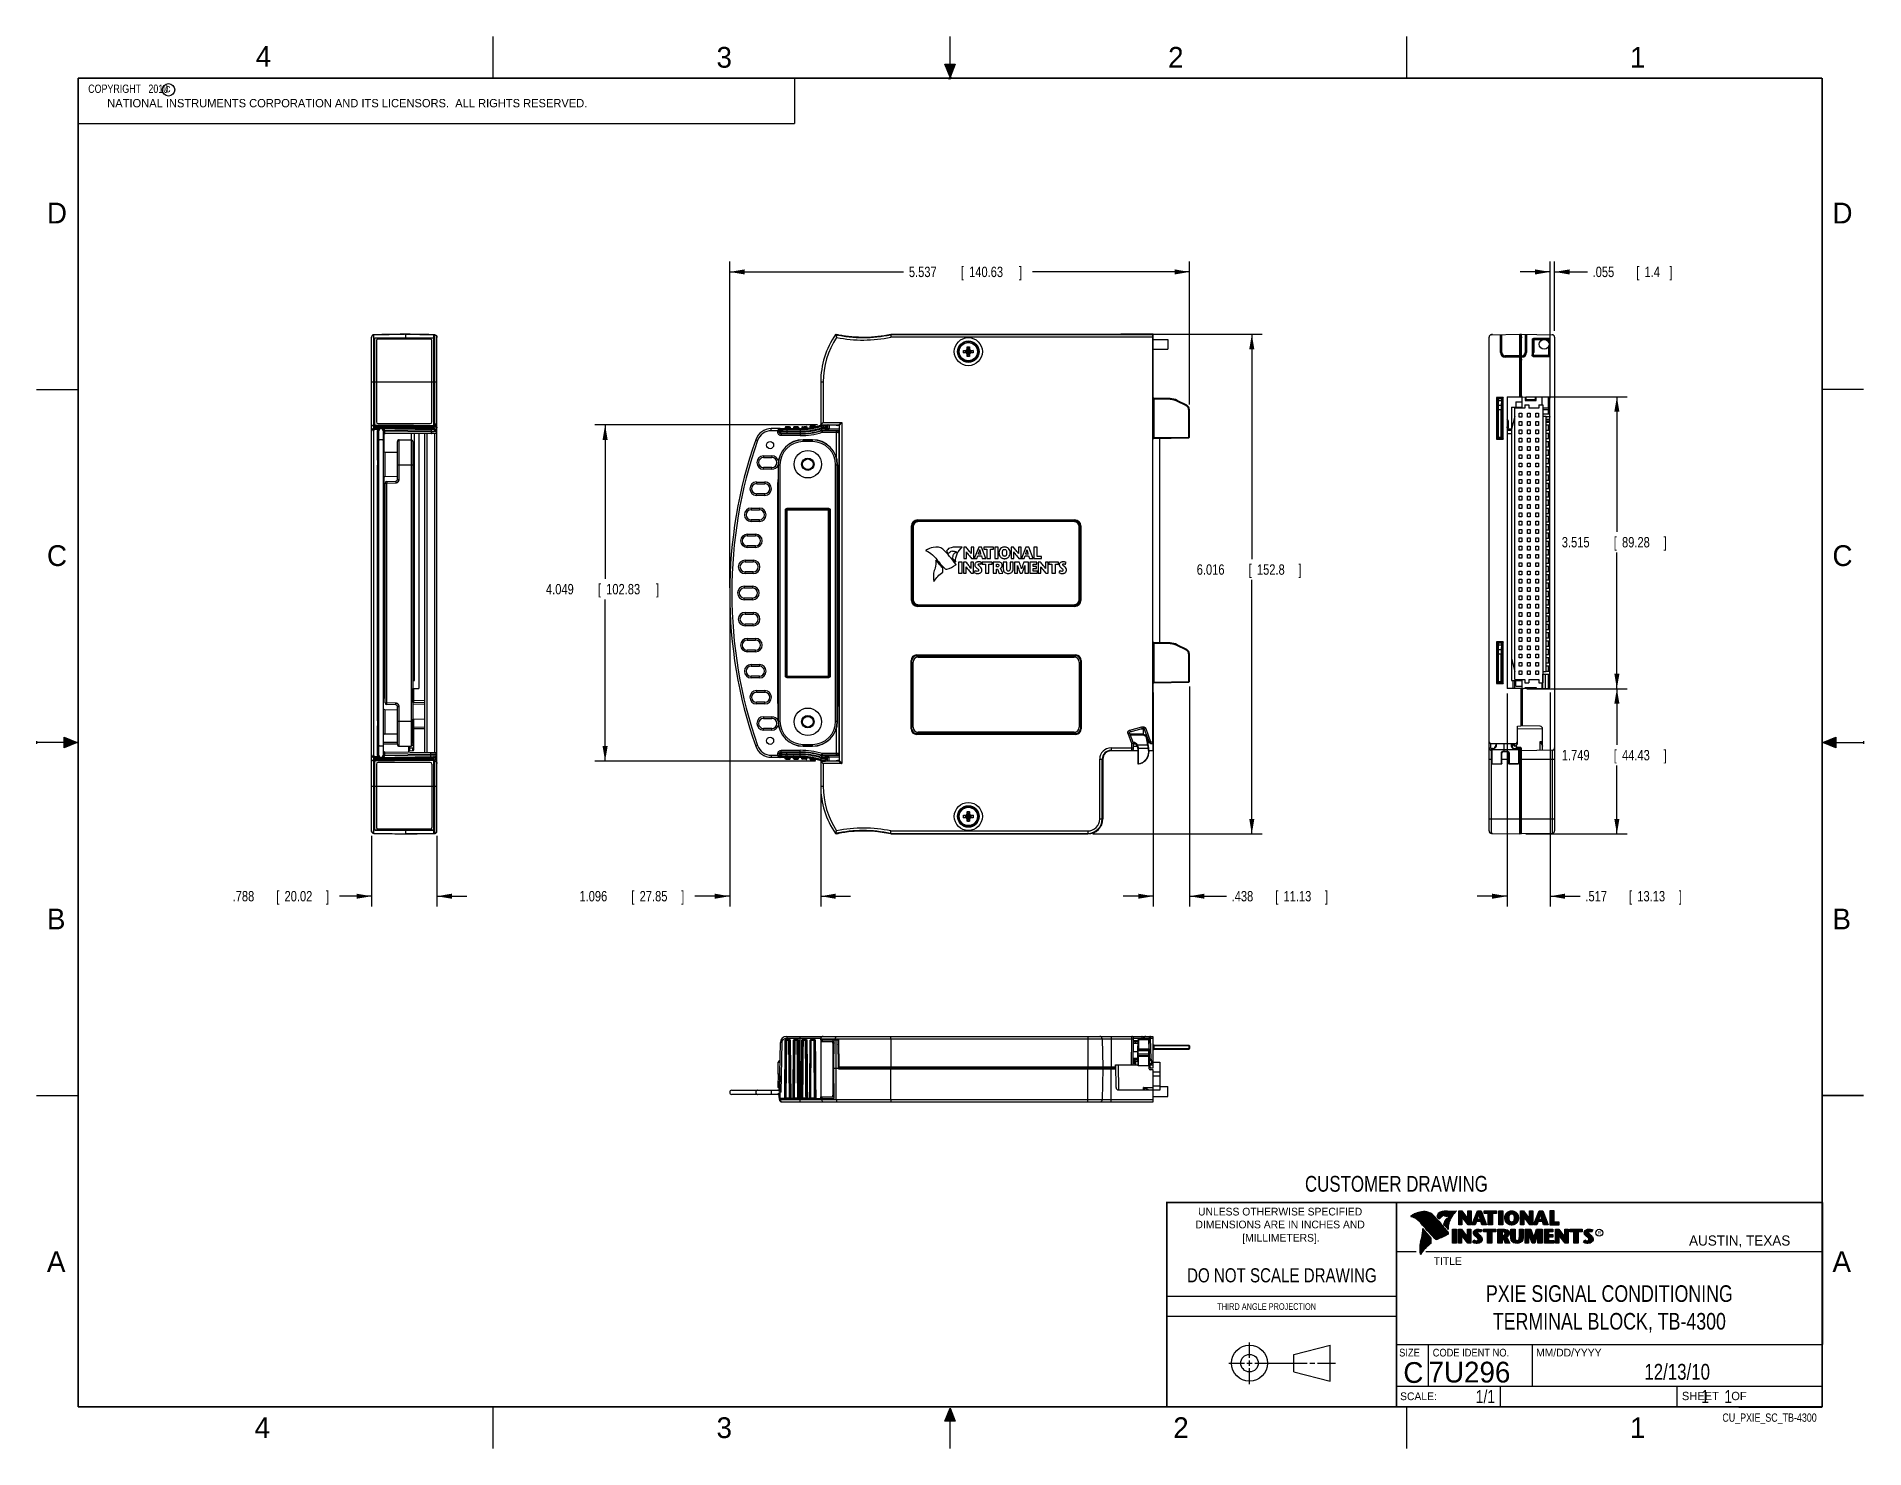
# Model space of a CAD drawing. Header units: inches. Extents: x 0 to 22, y 0 to 17.
import ezdxf
from ezdxf.enums import TextEntityAlignment as Align

# ---------------------------------------------------------------- set-up
doc = ezdxf.new("R2010")
doc.units = ezdxf.units.IN
doc.header["$LTSCALE"] = 1.21
doc.header["$MEASUREMENT"] = 0
doc.layers.get('0').update_dxf_attribs({"linetype": 'CONTINUOUS'})
doc.layers.add('DIMENSIONS', color=7, linetype='CONTINUOUS')
doc.styles.get("Standard").update_dxf_attribs({"font": 'txt', "width": 0.8})
doc.dimstyles.new('DIMSTYLE_1', dxfattribs={"dimtxt": 0.125, "dimasz": 0.18, "dimexe": 0.18, "dimexo": 0.0625, "dimgap": 0.09, "dimtad": 0, "dimtih": 1, "dimtoh": 1, "dimdec": 3, "dimzin": 4, "dimdsep": 46, "dimtxsty": 'STANDARD', "dimblk": '_FILLED', "dimblk1": '_FILLED', "dimblk2": '_FILLED', "dimcen": 0.09, "dimadec": 0, "dimazin": 0, "dimtp": 0.01, "dimtm": 0.01, "dimtfac": 1, "dimtdec": 3, "dimtofl": 0, "dimtmove": 0, "dimatfit": 3, "dimldrblk": '_FILLED', "dimfxl": 1, "dimtolj": 1, "dimtzin": 4, "dimarcsym": 0})

msp = doc.modelspace()

# ---------------------------------------------------------------- texts
at = {"color": 2, "linetype": 'CONTINUOUS'}
for s, height, p in [('4', 0.25, (2.64, 16.6369)), ('3', 0.25, (8.1875, 16.625)), ('2', 0.25, (13.625, 16.625)), ('1', 0.25, (19.1875, 16.625)), ('c', 0.1, (1.5463, 16.328)), ('NATIONAL INSTRUMENTS CORPORATION AND ITS LICENSORS.  ALL RIGHTS RESERVED.', 0.1, (0.851, 16.1482)), ('D', 0.25, (0.125, 14.75)), ('D', 0.25, (21.625, 14.75)), ('C', 0.25, (0.125, 10.625)), ('C', 0.25, (21.625, 10.625)), ('B', 0.25, (0.125, 6.25)), ('B', 0.25, (21.625, 6.25)), ('R', 0.0418, (18.7972, 2.5749)), ('AUSTIN, TEXAS', 0.121576, (19.898, 2.4426)), ('A', 0.25, (0.125, 2.125)), ('TITLE', 0.093, (16.8235, 2.21)), ('A', 0.25, (21.625, 2.125)), ('MM/DD/YYYY', 0.093, (18.0565, 1.1072)), ('SCALE:', 0.093, (16.4187, 0.5815)), ('SHEET    OF', 0.1, (19.8121, 0.5815)), ('4', 0.25, (2.625, 0.125)), ('3', 0.25, (8.1875, 0.125)), ('2', 0.25, (13.6875, 0.125)), ('1', 0.25, (19.1875, 0.125))]:
    msp.add_text(s, height=height, dxfattribs=at).set_placement(p)
at = {"color": 7, "linetype": 'CONTINUOUS', "width": 0.8}
for s, height, p in [('CUSTOMER DRAWING', 0.19, (16.3742, 3.0911)), ('DO NOT SCALE DRAWING', 0.17, (14.9953, 1.9998))]:
    msp.add_text(s, height=height, dxfattribs=at).set_placement(p, align=Align.CENTER)
at = {"color": 2, "linetype": 'CONTINUOUS'}
for s, p in [('UNLESS OTHERWISE SPECIFIED', (14.9742, 2.8049)), ('DIMENSIONS ARE IN INCHES AND', (14.9742, 2.6501)), ('[MILLIMETERS].', (14.9844, 2.4899))]:
    msp.add_text(s, height=0.093, dxfattribs=at).set_placement(p, align=Align.CENTER)
for s, height, width, p in [('THIRD ANGLE PROJECTION', 0.08, 0.8, (14.2178, 1.6686)), ('SIZE', 0.093, 0.9, (16.407, 1.1072)), ('CODE IDENT NO.', 0.093, 0.9, (16.8114, 1.1072))]:
    msp.add_text(s, height=height, dxfattribs=dict(at, width=width)).set_placement(p)
at = {"color": 7, "linetype": 'CONTINUOUS'}
msp.add_text('C', height=0.25, dxfattribs=at).set_placement((16.5785, 0.7893), align=Align.CENTER)
msp.add_text('7U296', height=0.25, dxfattribs=at).set_placement((16.7614, 0.7941))
at = {"color": 7, "linetype": 'CONTINUOUS', "width": 0.8}
msp.add_text('1/1', height=0.15625, dxfattribs=at).set_placement((17.5623, 0.5469), align=Align.RIGHT)
at = {"color": 2, "linetype": 'CONTINUOUS', "width": 0.8}
msp.add_text('CU_PXIE_SC_TB-4300', height=0.1, dxfattribs=at).set_placement((21.4352, 0.3213), align=Align.RIGHT)
at = {"color": 2, "linetype": 'CONTINUOUS', "insert": (0.5624, 16.4219), "char_height": 0.1, "width": 1.44, "attachment_point": 1}
msp.add_mtext('  COPYRIGHT   2010', dxfattribs=at)
at = {"color": 7, "linetype": 'CONTINUOUS'}
for s, insert, char_height, width, attachment_point in [('PXIE SIGNAL CONDITIONING \\PTERMINAL BLOCK, TB-4300', (18.9387, 1.9646), 0.2, 4, 2), ('12/13/10 ', (19.755, 1.0181), 0.19, 1.368, 2), ('     1    1', (19.8125, 0.7031), 0.15625, 1.375, 1)]:
    msp.add_mtext(s, dxfattribs=dict(at, insert=insert, char_height=char_height, width=width, attachment_point=attachment_point))

# ---------------------------------------------------------------- blocks, each defined once
blk = doc.blocks.new('_FILLED')
at = {"color": 0, "linetype": 'BYBLOCK'}
blk.add_solid([(0, 0), (-1, 0.17), (-1, -0.17)], dxfattribs=at)
blk = doc.blocks.new('*D0')
at = {"layer": 'DIMENSIONS', "color": 2, "linetype": 'CONTINUOUS'}
for p, q in [((4.033, 7.377), (4.033, 6.524)), ((4.821, 7.376), (4.821, 6.524)), ((4.033, 6.649), (3.648, 6.649)), ((4.821, 6.649), (5.181, 6.649))]:
    blk.add_line(p, q, dxfattribs=at)
at = {"layer": 'DIMENSIONS', "color": 2, "linetype": 'CONTINUOUS', "xscale": 0.18, "yscale": 0.18, "zscale": 0.18}
blk.add_blockref('_FILLED', (4.033, 6.649), dxfattribs=at)
at = {"layer": 'DIMENSIONS', "color": 2, "linetype": 'CONTINUOUS', "xscale": 0.18, "yscale": 0.18, "zscale": 0.18, "rotation": 180}
blk.add_blockref('_FILLED', (4.821, 6.649), dxfattribs=at)
at = {"layer": 'DIMENSIONS', "color": 2, "linetype": 'CONTINUOUS', "width": 0.8}
for s, p in [('.788', (2.361, 6.587)), ('[', (2.886, 6.587)), ('20.02', (2.986, 6.587)), (']', (3.486, 6.587))]:
    blk.add_text(s, height=0.125, dxfattribs=at).set_placement(p)
blk = doc.blocks.new('*D1')
at = {"layer": 'DIMENSIONS', "color": 2, "linetype": 'CONTINUOUS'}
for p, q in [((9.402, 12.324), (6.721, 12.324)), ((6.846, 12.324), (6.846, 10.471)), ((6.846, 8.276), (6.846, 10.221)), ((9.38, 8.276), (6.721, 8.276))]:
    blk.add_line(p, q, dxfattribs=at)
at = {"layer": 'DIMENSIONS', "color": 2, "linetype": 'CONTINUOUS', "xscale": 0.18, "yscale": 0.18, "zscale": 0.18}
for p, rotation in [((6.846, 12.324), 90), ((6.846, 8.276), 270)]:
    blk.add_blockref('_FILLED', p, dxfattribs=dict(at, rotation=rotation))
at = {"layer": 'DIMENSIONS', "color": 2, "linetype": 'CONTINUOUS', "width": 0.8}
for s, p in [('4.049', (6.134, 10.284)), ('[', (6.759, 10.284)), ('102.83', (6.859, 10.284)), (']', (7.459, 10.284))]:
    blk.add_text(s, height=0.125, dxfattribs=at).set_placement(p)
blk = doc.blocks.new('*D2')
at = {"layer": 'DIMENSIONS', "color": 2, "linetype": 'CONTINUOUS'}
for p, q in [((8.346, 10.238), (8.346, 6.524)), ((9.442, 8.213), (9.442, 6.524)), ((8.346, 6.649), (7.925, 6.649)), ((9.442, 6.649), (9.802, 6.649))]:
    blk.add_line(p, q, dxfattribs=at)
at = {"layer": 'DIMENSIONS', "color": 2, "linetype": 'CONTINUOUS', "xscale": 0.18, "yscale": 0.18, "zscale": 0.18}
blk.add_blockref('_FILLED', (8.346, 6.649), dxfattribs=at)
at = {"layer": 'DIMENSIONS', "color": 2, "linetype": 'CONTINUOUS', "xscale": 0.18, "yscale": 0.18, "zscale": 0.18, "rotation": 180}
blk.add_blockref('_FILLED', (9.442, 6.649), dxfattribs=at)
at = {"layer": 'DIMENSIONS', "color": 2, "linetype": 'CONTINUOUS', "width": 0.8}
for s, p in [('1.096', (6.537, 6.587)), ('[', (7.162, 6.587)), ('27.85', (7.262, 6.587)), (']', (7.762, 6.587))]:
    blk.add_text(s, height=0.125, dxfattribs=at).set_placement(p)
blk = doc.blocks.new('*D3')
at = {"layer": 'DIMENSIONS', "color": 2, "linetype": 'CONTINUOUS'}
for p, q in [((13.445, 9.102), (13.445, 6.524)), ((13.883, 9.173), (13.883, 6.524)), ((13.445, 6.649), (13.085, 6.649)), ((13.883, 6.649), (14.328, 6.649))]:
    blk.add_line(p, q, dxfattribs=at)
at = {"layer": 'DIMENSIONS', "color": 2, "linetype": 'CONTINUOUS', "xscale": 0.18, "yscale": 0.18, "zscale": 0.18}
blk.add_blockref('_FILLED', (13.445, 6.649), dxfattribs=at)
at = {"layer": 'DIMENSIONS', "color": 2, "linetype": 'CONTINUOUS', "xscale": 0.18, "yscale": 0.18, "zscale": 0.18, "rotation": 180}
blk.add_blockref('_FILLED', (13.883, 6.649), dxfattribs=at)
at = {"layer": 'DIMENSIONS', "color": 2, "linetype": 'CONTINUOUS', "width": 0.8}
for s, p in [('.438', (14.39, 6.587)), ('[', (14.915, 6.587)), ('11.13', (15.015, 6.587)), (']', (15.515, 6.587))]:
    blk.add_text(s, height=0.125, dxfattribs=at).set_placement(p)
blk = doc.blocks.new('*D4')
at = {"layer": 'DIMENSIONS', "color": 2, "linetype": 'CONTINUOUS'}
for p, q in [((13.117, 13.415), (14.758, 13.415)), ((14.633, 13.415), (14.633, 10.707)), ((14.633, 7.399), (14.633, 10.457)), ((12.72, 7.399), (14.758, 7.399))]:
    blk.add_line(p, q, dxfattribs=at)
at = {"layer": 'DIMENSIONS', "color": 2, "linetype": 'CONTINUOUS', "xscale": 0.18, "yscale": 0.18, "zscale": 0.18}
for p, rotation in [((14.633, 13.415), 90), ((14.633, 7.399), 270)]:
    blk.add_blockref('_FILLED', p, dxfattribs=dict(at, rotation=rotation))
at = {"layer": 'DIMENSIONS', "color": 2, "linetype": 'CONTINUOUS', "width": 0.8}
for s, p in [('6.016', (13.97, 10.52)), ('[', (14.595, 10.52)), ('152.8', (14.695, 10.52)), (']', (15.195, 10.52))]:
    blk.add_text(s, height=0.125, dxfattribs=at).set_placement(p)
blk = doc.blocks.new('*D5')
at = {"layer": 'DIMENSIONS', "color": 2, "linetype": 'CONTINUOUS'}
for p, q in [((17.707, 9.089), (17.707, 6.524)), ((18.224, 9.102), (18.224, 6.524)), ((17.707, 6.649), (17.347, 6.649)), ((18.224, 6.649), (18.587, 6.649))]:
    blk.add_line(p, q, dxfattribs=at)
at = {"layer": 'DIMENSIONS', "color": 2, "linetype": 'CONTINUOUS', "xscale": 0.18, "yscale": 0.18, "zscale": 0.18}
blk.add_blockref('_FILLED', (17.707, 6.649), dxfattribs=at)
at = {"layer": 'DIMENSIONS', "color": 2, "linetype": 'CONTINUOUS', "xscale": 0.18, "yscale": 0.18, "zscale": 0.18, "rotation": 180}
blk.add_blockref('_FILLED', (18.224, 6.649), dxfattribs=at)
at = {"layer": 'DIMENSIONS', "color": 2, "linetype": 'CONTINUOUS', "width": 0.8}
for s, p in [('.517', (18.65, 6.587)), ('[', (19.175, 6.587)), ('13.13', (19.275, 6.587)), (']', (19.775, 6.587))]:
    blk.add_text(s, height=0.125, dxfattribs=at).set_placement(p)
blk = doc.blocks.new('*D6')
at = {"layer": 'DIMENSIONS', "color": 2, "linetype": 'CONTINUOUS'}
for p, q in [((18.224, 14.166), (17.864, 14.166)), ((18.224, 12.644), (18.224, 14.291)), ((18.279, 13.456), (18.279, 14.291)), ((18.279, 14.166), (18.674, 14.166))]:
    blk.add_line(p, q, dxfattribs=at)
at = {"layer": 'DIMENSIONS', "color": 2, "linetype": 'CONTINUOUS', "xscale": 0.18, "yscale": 0.18, "zscale": 0.18}
blk.add_blockref('_FILLED', (18.224, 14.166), dxfattribs=at)
at = {"layer": 'DIMENSIONS', "color": 2, "linetype": 'CONTINUOUS', "xscale": 0.18, "yscale": 0.18, "zscale": 0.18, "rotation": 180}
blk.add_blockref('_FILLED', (18.279, 14.166), dxfattribs=at)
at = {"layer": 'DIMENSIONS', "color": 2, "linetype": 'CONTINUOUS', "width": 0.8}
for s, p in [('.055', (18.737, 14.104)), ('[', (19.262, 14.104)), ('1.4', (19.362, 14.104)), (']', (19.662, 14.104))]:
    blk.add_text(s, height=0.125, dxfattribs=at).set_placement(p)
blk = doc.blocks.new('*D7')
at = {"layer": 'DIMENSIONS', "color": 2, "linetype": 'CONTINUOUS'}
for p, q in [((17.943, 9.148), (19.154, 9.148)), ((19.029, 9.148), (19.029, 8.472)), ((19.029, 7.399), (19.029, 8.222)), ((17.933, 7.399), (19.154, 7.399))]:
    blk.add_line(p, q, dxfattribs=at)
at = {"layer": 'DIMENSIONS', "color": 2, "linetype": 'CONTINUOUS', "xscale": 0.18, "yscale": 0.18, "zscale": 0.18}
for p, rotation in [((19.029, 9.148), 90), ((19.029, 7.399), 270)]:
    blk.add_blockref('_FILLED', p, dxfattribs=dict(at, rotation=rotation))
at = {"layer": 'DIMENSIONS', "color": 2, "linetype": 'CONTINUOUS', "width": 0.8}
for s, p in [('1.749', (18.366, 8.285)), ('[', (18.991, 8.285)), ('44.43', (19.091, 8.285)), (']', (19.591, 8.285))]:
    blk.add_text(s, height=0.125, dxfattribs=at).set_placement(p)
blk = doc.blocks.new('*D8')
at = {"layer": 'DIMENSIONS', "color": 2, "linetype": 'CONTINUOUS'}
for p, q in [((17.933, 12.663), (19.154, 12.663)), ((19.029, 12.663), (19.029, 11.037)), ((19.029, 9.148), (19.029, 10.787)), ((17.943, 9.148), (19.154, 9.148))]:
    blk.add_line(p, q, dxfattribs=at)
at = {"layer": 'DIMENSIONS', "color": 2, "linetype": 'CONTINUOUS', "xscale": 0.18, "yscale": 0.18, "zscale": 0.18}
for p, rotation in [((19.029, 12.663), 90), ((19.029, 9.148), 270)]:
    blk.add_blockref('_FILLED', p, dxfattribs=dict(at, rotation=rotation))
at = {"layer": 'DIMENSIONS', "color": 2, "linetype": 'CONTINUOUS', "width": 0.8}
for s, p in [('3.515', (18.366, 10.849)), ('[', (18.991, 10.849)), ('89.28', (19.091, 10.849)), (']', (19.591, 10.849))]:
    blk.add_text(s, height=0.125, dxfattribs=at).set_placement(p)
blk = doc.blocks.new('*D9')
at = {"layer": 'DIMENSIONS', "color": 2, "linetype": 'CONTINUOUS'}
for p, q in [((8.346, 10.363), (8.346, 14.291)), ((8.346, 14.166), (10.441, 14.166)), ((13.883, 14.166), (11.991, 14.166)), ((13.883, 12.57), (13.883, 14.291))]:
    blk.add_line(p, q, dxfattribs=at)
at = {"layer": 'DIMENSIONS', "color": 2, "linetype": 'CONTINUOUS', "xscale": 0.18, "yscale": 0.18, "zscale": 0.18, "rotation": 180}
blk.add_blockref('_FILLED', (8.346, 14.166), dxfattribs=at)
at = {"layer": 'DIMENSIONS', "color": 2, "linetype": 'CONTINUOUS', "xscale": 0.18, "yscale": 0.18, "zscale": 0.18}
blk.add_blockref('_FILLED', (13.883, 14.166), dxfattribs=at)
at = {"layer": 'DIMENSIONS', "color": 2, "linetype": 'CONTINUOUS', "width": 0.8}
for s, p in [('5.537', (10.504, 14.104)), ('[', (11.129, 14.104)), ('140.63', (11.229, 14.104)), (']', (11.829, 14.104))]:
    blk.add_text(s, height=0.125, dxfattribs=at).set_placement(p)

# ---------------------------------------------------------------- dimensions: what is measured, and where the dimension line sits
at = {"layer": 'DIMENSIONS', "color": 2, "linetype": 'CONTINUOUS'}
for base, p1, p2, angle, picture, middle in [((8.3461, 14.1662), (13.8828, 12.5702), (8.3461, 10.3627), 180, '*D9', (11.2162, 14.1662)), ((18.2237, 14.1662), (18.2787, 13.456), (18.2237, 12.6441), 180, '*D6', (19.2492, 14.1662)), ((14.6328, 7.3994), (13.1171, 13.4151), (12.7203, 7.3994), 270, '*D4', (14.6328, 10.5822)), ((19.0287, 12.6632), (17.9432, 9.1484), (17.9332, 12.6632), 90, '*D8', (19.0287, 10.9119)), ((6.8461, 12.3245), (9.3799, 8.2759), (9.4023, 12.3245), 90, '*D1', (6.8461, 10.3461)), ((17.7067, 6.6492), (18.2237, 9.1017), (17.7067, 9.0886), 180, '*D5', (19.2624, 6.6492)), ((19.0287, 9.1484), (17.9332, 7.3992), (17.9432, 9.1484), 90, '*D7', (19.0287, 8.3471))]:
    dim = msp.add_linear_dim(base=base, p1=p1, p2=p2, angle=angle, dimstyle='DIMSTYLE_1', dxfattribs=at)
    dim.commit()
    dim.dimension.update_dxf_attribs({"geometry": picture, "text_midpoint": middle, "dimtype": 160})
for base, p1, p2, picture, middle in [((9.4424, 6.6492), (8.3461, 10.2377), (9.4424, 8.2134), '*D2', (7.1997, 6.6492)), ((13.8828, 6.6492), (13.4448, 9.1017), (13.8828, 9.1732), '*D3', (15.003, 6.6492)), ((4.8209, 6.6492), (4.0329, 7.3774), (4.8209, 7.3755), '*D0', (2.9734, 6.6492))]:
    dim = msp.add_linear_dim(base=base, p1=p1, p2=p2, dimstyle='DIMSTYLE_1', dxfattribs=at)
    dim.commit()
    dim.dimension.update_dxf_attribs({"geometry": picture, "text_midpoint": middle, "dimtype": 160})

# ---------------------------------------------------------------- hatches: boundary and pattern name
at = {"linetype": 'CONTINUOUS'}
for points in [[(11, 16.51), (10.9375, 16.6663), (11.0625, 16.6663)], [(0.3337, 8.5625), (0.49, 8.5), (0.3337, 8.4375)], [(21.6663, 8.5625), (21.6663, 8.4375), (21.51, 8.5)], [(10.9375, 0.3287), (11, 0.485), (11.0625, 0.3287)]]:
    msp.add_hatch(color=2, dxfattribs=at).paths.add_polyline_path(points)

# ---------------------------------------------------------------- linework, layer by layer
at = {"color": 2, "linetype": 'CONTINUOUS'}
for p, q in [((5.5, 16.5), (5.5, 17)), ((11, 16.485), (11, 17)), ((16.5, 16.5), (16.5, 17)), ((11, 16.51), (10.9375, 16.6663)), ((10.9375, 16.6663), (11.0625, 16.6663)), ((11.015, 16.515), (10.985, 16.485)), ((10.985, 16.485), (11, 16.515)), ((11.0625, 16.6663), (11, 16.51)), ((11, 16.485), (11.015, 16.515)), ((0.4999, 16.5), (9.1249, 16.5)), ((0.4999, 16.5), (0.4999, 15.9531)), ((9.1249, 16.5), (9.1249, 15.9531)), ((0.4999, 15.9531), (9.1249, 15.9531)), ((0, 12.75), (0.5, 12.75)), ((22, 12.75), (21.5, 12.75)), ((0, 8.515), (0, 8.485)), ((0.49, 8.5), (0, 8.5)), ((0.3337, 8.4375), (0.3337, 8.5625)), ((0.3337, 8.5625), (0.49, 8.5)), ((0.49, 8.5), (0.3337, 8.4375)), ((21.51, 8.5), (21.6663, 8.5625)), ((21.51, 8.5), (22, 8.5)), ((21.6663, 8.4375), (21.51, 8.5)), ((21.6663, 8.5625), (21.6663, 8.4375)), ((22, 8.515), (22, 8.485)), ((0, 4.25), (0.5, 4.25)), ((16.3737, 2.9596), (21.5037, 2.9596)), ((16.3737, 2.9596), (16.3737, 1.2496)), ((16.375, 2.96), (21.5, 2.96)), ((21.5037, 2.9596), (21.5037, 1.2496)), ((16.5578, 2.796), (16.5578, 2.7989)), ((16.5646, 2.7936), (16.5646, 2.8033)), ((16.5714, 2.7909), (16.5714, 2.8075)), ((16.5782, 2.788), (16.5782, 2.8116)), ((16.5851, 2.7849), (16.5851, 2.8154)), ((16.5919, 2.7815), (16.5919, 2.819)), ((16.5987, 2.7778), (16.5987, 2.8221)), ((16.6055, 2.7738), (16.6055, 2.8249)), ((16.6124, 2.7696), (16.6124, 2.8276)), ((16.6192, 2.765), (16.6192, 2.8301)), ((16.626, 2.7601), (16.626, 2.8325)), ((16.6329, 2.7549), (16.6329, 2.8347)), ((16.6397, 2.7492), (16.6397, 2.8367)), ((16.6465, 2.7431), (16.6465, 2.8386)), ((16.6533, 2.7366), (16.6533, 2.8403)), ((16.6602, 2.7295), (16.6602, 2.8419)), ((16.667, 2.7221), (16.667, 2.8435)), ((16.6738, 2.7146), (16.6738, 2.8449)), ((16.6806, 2.707), (16.6806, 2.8459)), ((16.6875, 2.6995), (16.6875, 2.8467)), ((16.7939, 2.533), (16.6919, 2.6489)), ((16.6943, 2.6918), (16.6943, 2.8472)), ((16.7011, 2.6841), (16.7011, 2.8474)), ((16.708, 2.6764), (16.708, 2.8474)), ((16.7148, 2.6685), (16.7148, 2.847)), ((16.7216, 2.6607), (16.7216, 2.8465)), ((16.7284, 2.6527), (16.7284, 2.8456)), ((16.7353, 2.6447), (16.7353, 2.8445)), ((16.7421, 2.6366), (16.7421, 2.8431)), ((16.7489, 2.6285), (16.7489, 2.8417)), ((16.7557, 2.6204), (16.7557, 2.84)), ((16.7626, 2.6125), (16.7626, 2.8378)), ((16.7694, 2.6046), (16.7694, 2.8352)), ((16.7762, 2.5968), (16.7762, 2.8321)), ((16.7831, 2.5891), (16.7831, 2.8284)), ((16.7899, 2.5815), (16.7899, 2.8242)), ((16.7967, 2.5739), (16.7967, 2.8193)), ((16.8035, 2.5665), (16.8035, 2.8136)), ((16.8104, 2.5591), (16.8104, 2.807)), ((16.8172, 2.5519), (16.8172, 2.7996)), ((16.824, 2.5447), (16.824, 2.7924)), ((16.8308, 2.5375), (16.8308, 2.7853)), ((16.8377, 2.5314), (16.8377, 2.7781)), ((16.8445, 2.5262), (16.8445, 2.7709)), ((16.8513, 2.523), (16.8513, 2.7637)), ((16.8581, 2.5224), (16.8581, 2.7565)), ((16.8864, 2.7664), (16.8632, 2.7937)), ((16.865, 2.5241), (16.865, 2.7493)), ((16.8877, 2.7723), (16.8682, 2.7952)), ((16.8718, 2.791), (16.8718, 2.8085)), ((16.8718, 2.527), (16.8718, 2.7421)), ((16.8786, 2.783), (16.8786, 2.8206)), ((16.8786, 2.5298), (16.8786, 2.7348)), ((16.8855, 2.7749), (16.8855, 2.8281)), ((16.8855, 2.5327), (16.8855, 2.727)), ((16.8923, 2.7747), (16.8923, 2.8335)), ((16.8923, 2.5356), (16.8923, 2.7187)), ((16.8991, 2.7788), (16.8991, 2.8375)), ((16.8991, 2.5385), (16.8991, 2.7104)), ((16.9059, 2.7837), (16.9059, 2.8408)), ((16.9059, 2.5415), (16.9059, 2.7022)), ((16.9128, 2.7896), (16.9128, 2.8436)), ((16.9128, 2.5446), (16.9128, 2.6939)), ((16.9196, 2.7966), (16.9196, 2.8459)), ((16.9196, 2.5477), (16.9196, 2.6856)), ((16.9264, 2.8018), (16.9264, 2.8477)), ((16.9264, 2.5508), (16.9264, 2.6774)), ((16.9332, 2.8053), (16.9332, 2.849)), ((16.9332, 2.554), (16.9332, 2.6691)), ((16.9401, 2.8077), (16.9401, 2.8499)), ((16.9401, 2.5573), (16.9401, 2.6608)), ((16.9616, 2.6797), (16.9434, 2.7005)), ((16.9469, 2.8082), (16.9469, 2.8509)), ((16.9469, 2.5606), (16.9469, 2.6526)), ((16.9653, 2.6828), (16.9492, 2.7013)), ((16.9537, 2.8069), (16.9537, 2.8518)), ((16.9537, 2.696), (16.9537, 2.7109)), ((16.9537, 2.5639), (16.9537, 2.6443)), ((16.9606, 2.8048), (16.9606, 2.8525)), ((16.9606, 2.6882), (16.9606, 2.7266)), ((16.9674, 2.8034), (16.9674, 2.8531)), ((16.9674, 2.6802), (16.9674, 2.7444)), ((16.9742, 2.8027), (16.9742, 2.8536)), ((16.9742, 2.672), (16.9742, 2.7568)), ((16.981, 2.8023), (16.981, 2.854)), ((16.981, 2.664), (16.981, 2.7634)), ((16.9838, 2.8589), (17.0997, 2.8607)), ((16.9839, 2.8541), (17.087, 2.8557)), ((16.9879, 2.802), (16.9879, 2.8542)), ((16.9879, 2.6563), (16.9879, 2.7665)), ((16.999, 2.637), (16.9946, 2.6418)), ((16.9947, 2.8019), (16.9947, 2.8543)), ((16.9947, 2.6748), (16.9947, 2.7683)), ((17.0015, 2.8005), (17.0015, 2.8544)), ((17.0015, 2.7195), (17.0015, 2.7694)), ((17.0083, 2.7963), (17.0083, 2.8545)), ((17.0083, 2.7388), (17.0083, 2.7698)), ((17.0152, 2.755), (17.0152, 2.8546)), ((17.022, 2.7691), (17.022, 2.8547)), ((17.0288, 2.7817), (17.0288, 2.8548)), ((17.0357, 2.7931), (17.0357, 2.8549)), ((17.0425, 2.8035), (17.0425, 2.855)), ((17.0493, 2.8131), (17.0493, 2.8551)), ((17.0561, 2.822), (17.0561, 2.8552)), ((17.063, 2.8303), (17.063, 2.8553)), ((17.0698, 2.8381), (17.0698, 2.8554)), ((17.0766, 2.8454), (17.0766, 2.8555)), ((17.1243, 2.8592), (17.1609, 2.8592)), ((17.1243, 2.6915), (17.1243, 2.8592)), ((17.1637, 2.6915), (17.1243, 2.6915)), ((17.1291, 2.8543), (17.1585, 2.8543)), ((17.1291, 2.6963), (17.1291, 2.8543)), ((17.1589, 2.6963), (17.1291, 2.6963)), ((17.1381, 2.6963), (17.1381, 2.8543)), ((17.1447, 2.6963), (17.1447, 2.8543)), ((17.1514, 2.6963), (17.1514, 2.8543)), ((17.1589, 2.8042), (17.1581, 2.8543)), ((17.1585, 2.8543), (17.2383, 2.7492)), ((17.2418, 2.6963), (17.1589, 2.8042)), ((17.1589, 2.8042), (17.1589, 2.6963)), ((17.1609, 2.8592), (17.2334, 2.7636)), ((17.2395, 2.6915), (17.1637, 2.7899)), ((17.1637, 2.7899), (17.1637, 2.6915)), ((17.1648, 2.7965), (17.1648, 2.8461)), ((17.1714, 2.7879), (17.1714, 2.8373)), ((17.1781, 2.7792), (17.1781, 2.8285)), ((17.1848, 2.7705), (17.1848, 2.8197)), ((17.1915, 2.7618), (17.1915, 2.8109)), ((17.1981, 2.7531), (17.1981, 2.8021)), ((17.2048, 2.7445), (17.2048, 2.7933)), ((17.2115, 2.7358), (17.2115, 2.7845)), ((17.2182, 2.7271), (17.2182, 2.7757)), ((17.2248, 2.7184), (17.2248, 2.7669)), ((17.2315, 2.7098), (17.2315, 2.7581)), ((17.2334, 2.8592), (17.2732, 2.8592)), ((17.2334, 2.7636), (17.2334, 2.8592)), ((17.2382, 2.7011), (17.2383, 2.7492)), ((17.2383, 2.8543), (17.2684, 2.8543)), ((17.2383, 2.7492), (17.2383, 2.8543)), ((17.2732, 2.6915), (17.2395, 2.6915)), ((17.2684, 2.6963), (17.2418, 2.6963)), ((17.2449, 2.6963), (17.2449, 2.8543)), ((17.2515, 2.6963), (17.2515, 2.8543)), ((17.2582, 2.6963), (17.2582, 2.8543)), ((17.2649, 2.6963), (17.2649, 2.8543)), ((17.2684, 2.8543), (17.2684, 2.6963)), ((17.2732, 2.8592), (17.2732, 2.6915)), ((17.2831, 2.6915), (17.3516, 2.8591)), ((17.3228, 2.6915), (17.2831, 2.6915)), ((17.2903, 2.6964), (17.3548, 2.8542)), ((17.3195, 2.6964), (17.2903, 2.6964)), ((17.2983, 2.6964), (17.2983, 2.7158)), ((17.3049, 2.6964), (17.3049, 2.7322)), ((17.3116, 2.6964), (17.3116, 2.7485)), ((17.3183, 2.6964), (17.3183, 2.7648)), ((17.3356, 2.7364), (17.3195, 2.6964)), ((17.3388, 2.7316), (17.3228, 2.6915)), ((17.325, 2.7101), (17.325, 2.7812)), ((17.3316, 2.7267), (17.3316, 2.7975)), ((17.394, 2.7364), (17.3356, 2.7364)), ((17.3383, 2.7364), (17.3383, 2.8138)), ((17.3905, 2.7316), (17.3388, 2.7316)), ((17.3409, 2.7533), (17.3624, 2.8228)), ((17.389, 2.7533), (17.3409, 2.7533)), ((17.345, 2.7666), (17.345, 2.8302)), ((17.345, 2.7364), (17.345, 2.7533)), ((17.3475, 2.7581), (17.3659, 2.8179)), ((17.3827, 2.7581), (17.3475, 2.7581)), ((17.3516, 2.8591), (17.3938, 2.8591)), ((17.3517, 2.7882), (17.3517, 2.8465)), ((17.3517, 2.7364), (17.3517, 2.7533)), ((17.3548, 2.8542), (17.3905, 2.8542)), ((17.3583, 2.8098), (17.3583, 2.8542)), ((17.3583, 2.7364), (17.3583, 2.7533)), ((17.3624, 2.8228), (17.3701, 2.8228)), ((17.365, 2.8228), (17.365, 2.8542)), ((17.365, 2.7364), (17.365, 2.7533)), ((17.3659, 2.8179), (17.3664, 2.8179)), ((17.3664, 2.8179), (17.3827, 2.7581)), ((17.3701, 2.8228), (17.389, 2.7533)), ((17.3717, 2.817), (17.3717, 2.8542)), ((17.3717, 2.7364), (17.3717, 2.7533)), ((17.3784, 2.7925), (17.3784, 2.8542)), ((17.3784, 2.7364), (17.3784, 2.7533)), ((17.385, 2.7679), (17.385, 2.8542)), ((17.385, 2.7364), (17.385, 2.7533)), ((17.3905, 2.8542), (17.4504, 2.6964)), ((17.4039, 2.6915), (17.3905, 2.7316)), ((17.3917, 2.7364), (17.3917, 2.851)), ((17.3938, 2.8591), (17.4574, 2.6915)), ((17.4074, 2.6964), (17.394, 2.7364)), ((17.3984, 2.7232), (17.3984, 2.8334)), ((17.4574, 2.6915), (17.4039, 2.6915)), ((17.4051, 2.7034), (17.4051, 2.8158)), ((17.4504, 2.6964), (17.4074, 2.6964)), ((17.4118, 2.6964), (17.4118, 2.7982)), ((17.4184, 2.6964), (17.4184, 2.7806)), ((17.4251, 2.6964), (17.4251, 2.763)), ((17.4318, 2.6964), (17.4318, 2.7455)), ((17.4327, 2.8591), (17.5802, 2.8591)), ((17.4327, 2.8278), (17.4327, 2.8591)), ((17.481, 2.8278), (17.4327, 2.8278)), ((17.4375, 2.8542), (17.5753, 2.8542)), ((17.4375, 2.8327), (17.4375, 2.8542)), ((17.4859, 2.8327), (17.4375, 2.8327)), ((17.4385, 2.6964), (17.4385, 2.7279)), ((17.4451, 2.8327), (17.4451, 2.8542)), ((17.4451, 2.6964), (17.4451, 2.7103)), ((17.4518, 2.8327), (17.4518, 2.8542)), ((17.4585, 2.8327), (17.4585, 2.8542)), ((17.4652, 2.8327), (17.4652, 2.8542)), ((17.4718, 2.8327), (17.4718, 2.8542)), ((17.4785, 2.8327), (17.4785, 2.8542)), ((17.481, 2.6915), (17.481, 2.8278)), ((17.5318, 2.6915), (17.481, 2.6915)), ((17.4859, 2.8327), (17.4852, 2.8542)), ((17.4859, 2.6964), (17.4859, 2.8327)), ((17.5269, 2.6964), (17.4859, 2.6964)), ((17.4919, 2.6964), (17.4919, 2.8542)), ((17.4985, 2.6964), (17.4985, 2.8542)), ((17.5052, 2.6964), (17.5052, 2.8542)), ((17.5119, 2.6964), (17.5119, 2.8542)), ((17.5186, 2.6964), (17.5186, 2.8542)), ((17.5269, 2.8327), (17.5252, 2.8542)), ((17.5753, 2.8327), (17.5269, 2.8327)), ((17.5269, 2.8327), (17.5269, 2.6964)), ((17.5802, 2.8278), (17.5318, 2.8278)), ((17.5318, 2.8278), (17.5318, 2.6915)), ((17.5319, 2.8327), (17.5319, 2.8542)), ((17.5386, 2.8327), (17.5386, 2.8542)), ((17.5453, 2.8327), (17.5453, 2.8542)), ((17.5519, 2.8327), (17.5519, 2.8542)), ((17.5586, 2.8327), (17.5586, 2.8542)), ((17.5653, 2.8327), (17.5653, 2.8542)), ((17.572, 2.8327), (17.572, 2.8542)), ((17.5753, 2.8542), (17.5753, 2.8327)), ((17.5802, 2.8591), (17.5802, 2.8278)), ((17.6059, 2.8591), (17.6565, 2.8591)), ((17.6059, 2.6915), (17.6059, 2.8591)), ((17.6565, 2.6915), (17.6059, 2.6915)), ((17.6108, 2.8542), (17.6516, 2.8542)), ((17.6108, 2.6964), (17.6108, 2.8542)), ((17.6516, 2.6964), (17.6108, 2.6964)), ((17.6187, 2.6964), (17.6187, 2.8542)), ((17.6254, 2.6964), (17.6254, 2.8542)), ((17.632, 2.6964), (17.632, 2.8542)), ((17.6387, 2.6964), (17.6387, 2.8542)), ((17.6454, 2.6964), (17.6454, 2.8542)), ((17.6516, 2.8542), (17.6516, 2.6964)), ((17.6565, 2.8591), (17.6565, 2.6915)), ((17.6849, 2.7803), (17.6851, 2.7836)), ((17.6849, 2.7769), (17.6849, 2.7803)), ((17.6849, 2.7735), (17.6849, 2.7769)), ((17.6851, 2.7701), (17.6849, 2.7735)), ((17.6851, 2.7836), (17.6853, 2.7869)), ((17.6854, 2.7668), (17.6851, 2.7701)), ((17.6853, 2.7869), (17.6857, 2.7901)), ((17.6859, 2.7634), (17.6854, 2.7668)), ((17.6857, 2.7901), (17.6862, 2.7933)), ((17.6864, 2.76), (17.6859, 2.7634)), ((17.6862, 2.7933), (17.6868, 2.7964)), ((17.687, 2.7567), (17.6864, 2.76)), ((17.6868, 2.7964), (17.6876, 2.7995)), ((17.6878, 2.7535), (17.687, 2.7567)), ((17.6876, 2.7995), (17.6884, 2.8024)), ((17.6886, 2.7503), (17.6878, 2.7535)), ((17.6884, 2.8024), (17.6893, 2.8053)), ((17.6895, 2.7471), (17.6886, 2.7503)), ((17.6893, 2.8053), (17.6904, 2.8081)), ((17.6905, 2.7441), (17.6895, 2.7471)), ((17.6904, 2.8081), (17.6915, 2.8108)), ((17.6905, 2.7441), (17.6904, 2.8081)), ((17.6917, 2.7411), (17.6905, 2.7441)), ((17.6915, 2.8108), (17.6928, 2.8135)), ((17.6929, 2.7383), (17.6917, 2.7411)), ((17.6928, 2.8135), (17.6942, 2.8161)), ((17.6942, 2.7355), (17.6929, 2.7383)), ((17.6942, 2.8161), (17.6957, 2.8186)), ((17.6956, 2.7327), (17.6942, 2.7355)), ((17.6971, 2.7301), (17.6956, 2.7327)), ((17.6957, 2.8186), (17.6973, 2.8211)), ((17.6971, 2.7301), (17.6973, 2.8211)), ((17.6987, 2.7275), (17.6971, 2.7301)), ((17.6973, 2.8211), (17.699, 2.8236)), ((17.7003, 2.725), (17.6987, 2.7275)), ((17.699, 2.8236), (17.7008, 2.826)), ((17.7021, 2.7226), (17.7003, 2.725)), ((17.7008, 2.826), (17.7028, 2.8284)), ((17.704, 2.7203), (17.7021, 2.7226)), ((17.7028, 2.8284), (17.7048, 2.8307)), ((17.704, 2.7203), (17.7048, 2.8307)), ((17.706, 2.7181), (17.704, 2.7203)), ((17.7048, 2.8307), (17.707, 2.833)), ((17.708, 2.7159), (17.706, 2.7181)), ((17.707, 2.833), (17.7092, 2.8351)), ((17.7102, 2.7138), (17.708, 2.7159)), ((17.7092, 2.8351), (17.7114, 2.8372)), ((17.7102, 2.7138), (17.7114, 2.8372)), ((17.7124, 2.7119), (17.7102, 2.7138)), ((17.7114, 2.8372), (17.7138, 2.8392)), ((17.7147, 2.71), (17.7124, 2.7119)), ((17.7138, 2.8392), (17.7162, 2.841)), ((17.717, 2.7082), (17.7147, 2.71)), ((17.7162, 2.841), (17.7186, 2.8427)), ((17.717, 2.7082), (17.7186, 2.8427)), ((17.7195, 2.7066), (17.717, 2.7082)), ((17.7186, 2.8427), (17.721, 2.8444)), ((17.722, 2.705), (17.7195, 2.7066)), ((17.721, 2.8444), (17.7235, 2.8459)), ((17.7246, 2.7036), (17.722, 2.705)), ((17.7235, 2.8459), (17.7261, 2.8472)), ((17.7246, 2.7036), (17.7235, 2.8459)), ((17.7273, 2.7022), (17.7246, 2.7036)), ((17.7261, 2.8472), (17.7287, 2.8485)), ((17.7267, 2.7789), (17.7268, 2.7812)), ((17.7267, 2.7766), (17.7267, 2.7789)), ((17.7267, 2.7743), (17.7267, 2.7766)), ((17.7268, 2.772), (17.7267, 2.7743)), ((17.7268, 2.7812), (17.7269, 2.7835)), ((17.7269, 2.7696), (17.7268, 2.772)), ((17.7269, 2.7835), (17.727, 2.7857)), ((17.727, 2.7673), (17.7269, 2.7696)), ((17.727, 2.7857), (17.7272, 2.7879)), ((17.7272, 2.765), (17.727, 2.7673)), ((17.7272, 2.7879), (17.7274, 2.79)), ((17.7274, 2.7628), (17.7272, 2.765)), ((17.7301, 2.701), (17.7273, 2.7022)), ((17.7274, 2.79), (17.7276, 2.7921)), ((17.7277, 2.7606), (17.7274, 2.7628)), ((17.7276, 2.7921), (17.7279, 2.7941)), ((17.728, 2.7584), (17.7277, 2.7606)), ((17.7279, 2.7941), (17.7282, 2.7961)), ((17.7283, 2.7563), (17.728, 2.7584)), ((17.7282, 2.7961), (17.7286, 2.798)), ((17.7287, 2.7543), (17.7283, 2.7563)), ((17.7286, 2.798), (17.729, 2.7998)), ((17.7287, 2.8485), (17.7314, 2.8497)), ((17.7291, 2.7523), (17.7287, 2.7543)), ((17.729, 2.7998), (17.7294, 2.8016)), ((17.7295, 2.7503), (17.7291, 2.7523)), ((17.7294, 2.8016), (17.7299, 2.8034)), ((17.73, 2.7485), (17.7295, 2.7503)), ((17.7299, 2.8034), (17.7304, 2.8051)), ((17.7306, 2.7466), (17.73, 2.7485)), ((17.7301, 2.701), (17.7305, 2.7469)), ((17.733, 2.6999), (17.7301, 2.701)), ((17.7304, 2.8051), (17.7309, 2.8068)), ((17.7311, 2.7449), (17.7306, 2.7466)), ((17.7309, 2.8068), (17.7316, 2.8085)), ((17.731, 2.807), (17.7314, 2.8497)), ((17.7318, 2.7431), (17.7311, 2.7449)), ((17.7314, 2.8497), (17.7342, 2.8508)), ((17.7316, 2.8085), (17.7322, 2.8101)), ((17.7324, 2.7414), (17.7318, 2.7431)), ((17.7322, 2.8101), (17.7329, 2.8117)), ((17.7331, 2.7398), (17.7324, 2.7414)), ((17.7329, 2.8117), (17.7337, 2.8133)), ((17.736, 2.6989), (17.733, 2.6999)), ((17.7339, 2.7382), (17.7331, 2.7398)), ((17.7337, 2.8133), (17.7345, 2.8149)), ((17.7347, 2.7366), (17.7339, 2.7382)), ((17.7342, 2.8508), (17.737, 2.8517)), ((17.7345, 2.8149), (17.7354, 2.8164)), ((17.7355, 2.7351), (17.7347, 2.7366)), ((17.7354, 2.8164), (17.7364, 2.8178)), ((17.7365, 2.7337), (17.7355, 2.7351)), ((17.7391, 2.698), (17.736, 2.6989)), ((17.7364, 2.8178), (17.7374, 2.8192)), ((17.7374, 2.7323), (17.7365, 2.7337)), ((17.737, 2.8517), (17.7399, 2.8526)), ((17.7374, 2.8193), (17.737, 2.8517)), ((17.7374, 2.8192), (17.7384, 2.8206)), ((17.7385, 2.7309), (17.7374, 2.7323)), ((17.7384, 2.8206), (17.7395, 2.8218)), ((17.7388, 2.698), (17.7384, 2.7309)), ((17.7396, 2.7296), (17.7385, 2.7309)), ((17.7423, 2.6972), (17.7391, 2.698)), ((17.7395, 2.8218), (17.7407, 2.823)), ((17.7408, 2.7283), (17.7396, 2.7296)), ((17.7399, 2.8526), (17.7429, 2.8534)), ((17.7407, 2.823), (17.742, 2.8241)), ((17.742, 2.7272), (17.7408, 2.7283)), ((17.742, 2.8241), (17.7432, 2.8252)), ((17.7433, 2.7261), (17.742, 2.7272)), ((17.7456, 2.6966), (17.7423, 2.6972)), ((17.7429, 2.8534), (17.7459, 2.8541)), ((17.7432, 2.8252), (17.7446, 2.8261)), ((17.7446, 2.725), (17.7433, 2.7261)), ((17.7446, 2.8261), (17.746, 2.827)), ((17.746, 2.7241), (17.7446, 2.725)), ((17.7455, 2.8267), (17.7455, 2.854)), ((17.7455, 2.6966), (17.7455, 2.7244)), ((17.7489, 2.696), (17.7456, 2.6966)), ((17.7459, 2.8541), (17.749, 2.8546)), ((17.746, 2.827), (17.7474, 2.8278)), ((17.7475, 2.7232), (17.746, 2.7241)), ((17.7474, 2.8278), (17.7488, 2.8285)), ((17.749, 2.7224), (17.7475, 2.7232)), ((17.7488, 2.8285), (17.7503, 2.8291)), ((17.7523, 2.6956), (17.7489, 2.696)), ((17.749, 2.8546), (17.7522, 2.8551)), ((17.7506, 2.7217), (17.749, 2.7224)), ((17.7503, 2.8291), (17.7519, 2.8297)), ((17.7522, 2.7212), (17.7506, 2.7217)), ((17.7519, 2.8297), (17.7535, 2.8301)), ((17.7522, 2.8551), (17.7553, 2.8554)), ((17.7522, 2.8298), (17.7522, 2.8551)), ((17.7538, 2.7207), (17.7522, 2.7212)), ((17.7522, 2.6956), (17.7522, 2.7212)), ((17.7557, 2.6953), (17.7523, 2.6956)), ((17.7535, 2.8301), (17.7551, 2.8305)), ((17.7555, 2.7203), (17.7538, 2.7207)), ((17.7551, 2.8305), (17.7567, 2.8308)), ((17.7553, 2.8554), (17.7585, 2.8556)), ((17.7572, 2.72), (17.7555, 2.7203)), ((17.7591, 2.6952), (17.7557, 2.6953)), ((17.7567, 2.8308), (17.7584, 2.8311)), ((17.7589, 2.7198), (17.7572, 2.72)), ((17.7584, 2.8311), (17.7601, 2.8312)), ((17.7585, 2.8556), (17.7616, 2.8557)), ((17.7589, 2.8311), (17.7589, 2.8556)), ((17.7606, 2.7197), (17.7589, 2.7198)), ((17.7589, 2.6952), (17.7589, 2.7198)), ((17.7625, 2.6951), (17.7591, 2.6952)), ((17.7601, 2.8312), (17.7618, 2.8312)), ((17.7624, 2.7198), (17.7606, 2.7197)), ((17.7616, 2.8557), (17.7648, 2.8556)), ((17.7618, 2.8312), (17.7636, 2.8311)), ((17.7641, 2.7199), (17.7624, 2.7198)), ((17.7659, 2.6952), (17.7625, 2.6951)), ((17.7636, 2.8311), (17.7653, 2.831)), ((17.7658, 2.7201), (17.7641, 2.7199)), ((17.7648, 2.8556), (17.768, 2.8555)), ((17.7653, 2.831), (17.767, 2.8307)), ((17.7655, 2.6952), (17.7659, 2.7201)), ((17.7675, 2.7204), (17.7658, 2.7201)), ((17.7692, 2.6953), (17.7659, 2.6952)), ((17.767, 2.8307), (17.7686, 2.8304)), ((17.7692, 2.7208), (17.7675, 2.7204)), ((17.7676, 2.8306), (17.768, 2.8555)), ((17.768, 2.8555), (17.7711, 2.8552)), ((17.7686, 2.8304), (17.7703, 2.83)), ((17.7709, 2.7213), (17.7692, 2.7208)), ((17.7724, 2.6956), (17.7692, 2.6953)), ((17.7703, 2.83), (17.7719, 2.8295)), ((17.7725, 2.7218), (17.7709, 2.7213)), ((17.7711, 2.8552), (17.7742, 2.8548)), ((17.7719, 2.8295), (17.7734, 2.8289)), ((17.7722, 2.6956), (17.7725, 2.7218)), ((17.7756, 2.6961), (17.7724, 2.6956)), ((17.7741, 2.7224), (17.7725, 2.7218)), ((17.7734, 2.8289), (17.775, 2.8283)), ((17.7739, 2.8287), (17.7742, 2.8548)), ((17.7756, 2.7231), (17.7741, 2.7224)), ((17.7742, 2.8548), (17.7773, 2.8542)), ((17.775, 2.8283), (17.7764, 2.8276)), ((17.7771, 2.7238), (17.7756, 2.7231)), ((17.7788, 2.6966), (17.7756, 2.6961)), ((17.7764, 2.8276), (17.7778, 2.8268)), ((17.7785, 2.7246), (17.7771, 2.7238)), ((17.7773, 2.8542), (17.7804, 2.8536)), ((17.7778, 2.8268), (17.7792, 2.826)), ((17.7798, 2.7255), (17.7785, 2.7246)), ((17.7819, 2.6972), (17.7788, 2.6966)), ((17.7789, 2.6966), (17.7792, 2.7251)), ((17.7792, 2.826), (17.7805, 2.8251)), ((17.7811, 2.7265), (17.7798, 2.7255)), ((17.7801, 2.8254), (17.7804, 2.8536)), ((17.7804, 2.8536), (17.7834, 2.8528)), ((17.7805, 2.8251), (17.7817, 2.8242)), ((17.7824, 2.7276), (17.7811, 2.7265)), ((17.7817, 2.8242), (17.7829, 2.8232)), ((17.785, 2.698), (17.7819, 2.6972)), ((17.7835, 2.7287), (17.7824, 2.7276)), ((17.7829, 2.8232), (17.784, 2.8221)), ((17.7834, 2.8528), (17.7864, 2.8519)), ((17.7846, 2.7299), (17.7835, 2.7287)), ((17.784, 2.8221), (17.785, 2.821)), ((17.7857, 2.7312), (17.7846, 2.7299)), ((17.785, 2.821), (17.786, 2.8198)), ((17.788, 2.6989), (17.785, 2.698)), ((17.7867, 2.7326), (17.7857, 2.7312)), ((17.786, 2.8198), (17.7869, 2.8186)), ((17.7864, 2.8519), (17.7893, 2.8509)), ((17.7867, 2.8189), (17.7864, 2.8519)), ((17.7876, 2.734), (17.7867, 2.7326)), ((17.7869, 2.8186), (17.7878, 2.8173)), ((17.7884, 2.7354), (17.7876, 2.734)), ((17.788, 2.6989), (17.7876, 2.734)), ((17.7878, 2.8173), (17.7886, 2.816)), ((17.791, 2.7), (17.788, 2.6989)), ((17.7892, 2.7369), (17.7884, 2.7354)), ((17.7886, 2.816), (17.7894, 2.8146)), ((17.79, 2.7385), (17.7892, 2.7369)), ((17.7893, 2.8509), (17.7922, 2.8498)), ((17.7894, 2.8146), (17.7901, 2.8132)), ((17.7907, 2.7401), (17.79, 2.7385)), ((17.7901, 2.8132), (17.7908, 2.8116)), ((17.7914, 2.7417), (17.7907, 2.7401)), ((17.7908, 2.8116), (17.7914, 2.8101)), ((17.7939, 2.7012), (17.791, 2.7)), ((17.7914, 2.8101), (17.7921, 2.8084)), ((17.792, 2.7434), (17.7914, 2.7417)), ((17.7926, 2.7451), (17.792, 2.7434)), ((17.7921, 2.8084), (17.7927, 2.8067)), ((17.7922, 2.8498), (17.795, 2.8486)), ((17.7927, 2.8065), (17.7922, 2.8498)), ((17.7932, 2.7469), (17.7926, 2.7451)), ((17.7927, 2.8067), (17.7932, 2.8048)), ((17.7932, 2.8048), (17.7938, 2.8029)), ((17.7938, 2.7487), (17.7932, 2.7469)), ((17.7939, 2.7012), (17.7934, 2.7475)), ((17.7938, 2.8029), (17.7943, 2.801)), ((17.7943, 2.7506), (17.7938, 2.7487)), ((17.7968, 2.7025), (17.7939, 2.7012)), ((17.7943, 2.801), (17.7948, 2.799)), ((17.7947, 2.7525), (17.7943, 2.7506)), ((17.7952, 2.7545), (17.7947, 2.7525)), ((17.7948, 2.799), (17.7952, 2.7969)), ((17.795, 2.8486), (17.7977, 2.8472)), ((17.7952, 2.7969), (17.7956, 2.7947)), ((17.7956, 2.7565), (17.7952, 2.7545)), ((17.7956, 2.7947), (17.7959, 2.7925)), ((17.7959, 2.7586), (17.7956, 2.7565)), ((17.7959, 2.7925), (17.7962, 2.7903)), ((17.7962, 2.7608), (17.7959, 2.7586)), ((17.7962, 2.7903), (17.7964, 2.7881)), ((17.7965, 2.7629), (17.7962, 2.7608)), ((17.7964, 2.7881), (17.7966, 2.7858)), ((17.7967, 2.7652), (17.7965, 2.7629)), ((17.7966, 2.7858), (17.7968, 2.7835)), ((17.7968, 2.7674), (17.7967, 2.7652)), ((17.7968, 2.7835), (17.7969, 2.7812)), ((17.7969, 2.7697), (17.7968, 2.7674)), ((17.7995, 2.7039), (17.7968, 2.7025)), ((17.7969, 2.7812), (17.797, 2.7789)), ((17.797, 2.7719), (17.7969, 2.7697)), ((17.797, 2.7789), (17.797, 2.7765)), ((17.797, 2.7765), (17.797, 2.7742)), ((17.797, 2.7742), (17.797, 2.7719)), ((17.7977, 2.8472), (17.8004, 2.8458)), ((17.7995, 2.7039), (17.8004, 2.8458)), ((17.8023, 2.7054), (17.7995, 2.7039)), ((17.8004, 2.8458), (17.8031, 2.8443)), ((17.8049, 2.707), (17.8023, 2.7054)), ((17.8031, 2.8443), (17.8056, 2.8426)), ((17.8074, 2.7088), (17.8049, 2.707)), ((17.8056, 2.8426), (17.8081, 2.8409)), ((17.8074, 2.7088), (17.8081, 2.8409)), ((17.8098, 2.7106), (17.8074, 2.7088)), ((17.8081, 2.8409), (17.8105, 2.839)), ((17.8121, 2.7125), (17.8098, 2.7106)), ((17.8105, 2.839), (17.8128, 2.8371)), ((17.8143, 2.7145), (17.8121, 2.7125)), ((17.8128, 2.8371), (17.815, 2.8351)), ((17.8143, 2.7145), (17.8128, 2.8371)), ((17.8164, 2.7166), (17.8143, 2.7145)), ((17.815, 2.8351), (17.8171, 2.833)), ((17.8184, 2.7188), (17.8164, 2.7166)), ((17.8171, 2.833), (17.8192, 2.8308)), ((17.8203, 2.721), (17.8184, 2.7188)), ((17.8192, 2.8308), (17.8211, 2.8285)), ((17.8203, 2.721), (17.8211, 2.8285)), ((17.8221, 2.7234), (17.8203, 2.721)), ((17.8211, 2.8285), (17.823, 2.8262)), ((17.8239, 2.7258), (17.8221, 2.7234)), ((17.823, 2.8262), (17.8247, 2.8238)), ((17.8255, 2.7283), (17.8239, 2.7258)), ((17.8247, 2.8238), (17.8264, 2.8214)), ((17.8271, 2.7309), (17.8255, 2.7283)), ((17.8264, 2.8214), (17.8279, 2.8189)), ((17.8271, 2.7309), (17.8279, 2.8189)), ((17.8286, 2.7335), (17.8271, 2.7309)), ((17.8279, 2.8189), (17.8294, 2.8163)), ((17.83, 2.7362), (17.8286, 2.7335)), ((17.8294, 2.8163), (17.8307, 2.8137)), ((17.8313, 2.7389), (17.83, 2.7362)), ((17.8307, 2.8137), (17.8319, 2.811)), ((17.8325, 2.7417), (17.8313, 2.7389)), ((17.8319, 2.811), (17.8331, 2.8082)), ((17.8336, 2.7446), (17.8325, 2.7417)), ((17.8331, 2.8082), (17.8341, 2.8053)), ((17.8347, 2.7475), (17.8336, 2.7446)), ((17.8341, 2.8053), (17.835, 2.8024)), ((17.8347, 2.7475), (17.8341, 2.8053)), ((17.8356, 2.7505), (17.8347, 2.7475)), ((17.835, 2.8024), (17.8359, 2.7993)), ((17.8364, 2.7535), (17.8356, 2.7505)), ((17.8359, 2.7993), (17.8366, 2.7961)), ((17.837, 2.7566), (17.8364, 2.7535)), ((17.8366, 2.7961), (17.8373, 2.7929)), ((17.8376, 2.7598), (17.837, 2.7566)), ((17.8373, 2.7929), (17.8378, 2.7896)), ((17.8381, 2.763), (17.8376, 2.7598)), ((17.8378, 2.7896), (17.8382, 2.7863)), ((17.8385, 2.7663), (17.8381, 2.763)), ((17.8382, 2.7863), (17.8386, 2.783)), ((17.8387, 2.7696), (17.8385, 2.7663)), ((17.8386, 2.783), (17.8388, 2.7796)), ((17.8388, 2.7729), (17.8387, 2.7696)), ((17.8388, 2.7796), (17.8389, 2.7762)), ((17.8389, 2.7762), (17.8388, 2.7729)), ((17.8673, 2.8592), (17.9039, 2.8592)), ((17.8673, 2.6915), (17.8673, 2.8592)), ((17.9067, 2.6915), (17.8673, 2.6915)), ((17.8721, 2.8543), (17.9015, 2.8543)), ((17.8721, 2.6963), (17.8721, 2.8543)), ((17.9019, 2.6963), (17.8721, 2.6963)), ((17.879, 2.6963), (17.879, 2.8543)), ((17.8874, 2.6963), (17.8874, 2.8543)), ((17.8941, 2.6963), (17.8941, 2.8543)), ((17.8991, 2.8543), (17.9019, 2.8042)), ((17.9015, 2.8543), (17.9813, 2.7492)), ((17.9848, 2.6963), (17.9019, 2.8042)), ((17.9019, 2.8042), (17.9019, 2.6963)), ((17.9039, 2.8592), (17.9764, 2.7636)), ((17.9057, 2.7992), (17.9057, 2.8487)), ((17.9824, 2.6915), (17.9067, 2.7899)), ((17.9067, 2.7899), (17.9067, 2.6915)), ((17.9124, 2.7905), (17.9124, 2.8399)), ((17.9191, 2.7818), (17.9191, 2.8311)), ((17.9258, 2.7731), (17.9258, 2.8223)), ((17.9324, 2.7645), (17.9324, 2.8135)), ((17.9391, 2.7558), (17.9391, 2.8047)), ((17.9458, 2.7471), (17.9458, 2.7959)), ((17.9525, 2.7384), (17.9525, 2.7871)), ((17.9591, 2.7297), (17.9591, 2.7783)), ((17.9658, 2.7211), (17.9658, 2.7695)), ((17.9725, 2.7124), (17.9725, 2.7607)), ((17.9764, 2.8592), (18.0162, 2.8592)), ((17.9764, 2.7636), (17.9764, 2.8592)), ((17.9792, 2.7037), (17.9813, 2.7492)), ((17.9813, 2.8543), (18.0114, 2.8543)), ((17.9813, 2.7492), (17.9813, 2.8543)), ((18.0162, 2.6915), (17.9824, 2.6915)), ((18.0114, 2.6963), (17.9848, 2.6963)), ((17.9858, 2.695), (17.9858, 2.8543)), ((17.9925, 2.6963), (17.9925, 2.8543)), ((17.9992, 2.6963), (17.9992, 2.8543)), ((18.0059, 2.6963), (18.0059, 2.8543)), ((18.0114, 2.8543), (18.0114, 2.6963)), ((18.0162, 2.8592), (18.0162, 2.6915)), ((18.0262, 2.6915), (18.0946, 2.8591)), ((18.0658, 2.6915), (18.0262, 2.6915)), ((18.0334, 2.6964), (18.0979, 2.8542)), ((18.0625, 2.6964), (18.0334, 2.6964)), ((18.0392, 2.6964), (18.0392, 2.7107)), ((18.0459, 2.6964), (18.0459, 2.727)), ((18.0526, 2.6964), (18.0526, 2.7434)), ((18.0593, 2.6964), (18.0593, 2.7597)), ((18.0786, 2.7364), (18.0625, 2.6964)), ((18.0819, 2.7316), (18.0658, 2.6915)), ((18.0659, 2.7048), (18.0659, 2.776)), ((18.0726, 2.7214), (18.0726, 2.7924)), ((18.137, 2.7364), (18.0786, 2.7364)), ((18.0793, 2.7364), (18.0793, 2.8087)), ((18.1335, 2.7316), (18.0819, 2.7316)), ((18.084, 2.7533), (18.1054, 2.8228)), ((18.1321, 2.7533), (18.084, 2.7533)), ((18.086, 2.7364), (18.086, 2.825)), ((18.0905, 2.7581), (18.109, 2.8179)), ((18.1258, 2.7581), (18.0905, 2.7581)), ((18.0926, 2.7814), (18.0926, 2.8414)), ((18.0926, 2.7364), (18.0926, 2.7533)), ((18.0946, 2.8591), (18.1369, 2.8591)), ((18.0979, 2.8542), (18.1336, 2.8542)), ((18.0993, 2.803), (18.0993, 2.8542)), ((18.0993, 2.7364), (18.0993, 2.7533)), ((18.1054, 2.8228), (18.1132, 2.8228)), ((18.106, 2.8228), (18.106, 2.8542)), ((18.106, 2.7364), (18.106, 2.7533)), ((18.109, 2.8179), (18.1095, 2.8179)), ((18.1095, 2.8179), (18.1258, 2.7581)), ((18.1127, 2.8228), (18.1127, 2.8542)), ((18.1127, 2.7364), (18.1127, 2.7533)), ((18.1132, 2.8228), (18.1321, 2.7533)), ((18.1193, 2.8002), (18.1193, 2.8542)), ((18.1193, 2.7364), (18.1193, 2.7533)), ((18.126, 2.7756), (18.126, 2.8542)), ((18.126, 2.7364), (18.126, 2.7533)), ((18.1327, 2.7364), (18.1327, 2.8542)), ((18.147, 2.6915), (18.1335, 2.7316)), ((18.1336, 2.8542), (18.1935, 2.6964)), ((18.1369, 2.8591), (18.2005, 2.6915)), ((18.1505, 2.6964), (18.137, 2.7364)), ((18.1394, 2.7295), (18.1394, 2.8389)), ((18.146, 2.7096), (18.146, 2.8213)), ((18.2005, 2.6915), (18.147, 2.6915)), ((18.1935, 2.6964), (18.1505, 2.6964)), ((18.1527, 2.6964), (18.1527, 2.8038)), ((18.1594, 2.6964), (18.1594, 2.7862)), ((18.1661, 2.6964), (18.1661, 2.7686)), ((18.1727, 2.6964), (18.1727, 2.751)), ((18.1794, 2.6964), (18.1794, 2.7334)), ((18.1861, 2.6964), (18.1861, 2.7158)), ((18.272, 2.8591), (18.2214, 2.8591)), ((18.2214, 2.8591), (18.2214, 2.6915)), ((18.2214, 2.6915), (18.3332, 2.6915)), ((18.2671, 2.8542), (18.2262, 2.8542)), ((18.2262, 2.8542), (18.2262, 2.6964)), ((18.2262, 2.6964), (18.3284, 2.6964)), ((18.2328, 2.6964), (18.2328, 2.8542)), ((18.2395, 2.6964), (18.2395, 2.8542)), ((18.2462, 2.6964), (18.2462, 2.8542)), ((18.2529, 2.6964), (18.2529, 2.8542)), ((18.2595, 2.6964), (18.2595, 2.8542)), ((18.2662, 2.6964), (18.2662, 2.7179)), ((18.2671, 2.7179), (18.2671, 2.8542)), ((18.3284, 2.7179), (18.2671, 2.7179)), ((18.272, 2.7227), (18.272, 2.8591)), ((18.3332, 2.7227), (18.272, 2.7227)), ((18.2729, 2.6964), (18.2729, 2.7179)), ((18.2796, 2.6964), (18.2796, 2.7179)), ((18.2862, 2.6964), (18.2862, 2.7179)), ((18.2929, 2.6964), (18.2929, 2.7179)), ((18.2996, 2.6964), (18.2996, 2.7179)), ((18.3063, 2.6964), (18.3063, 2.7179)), ((18.3129, 2.6964), (18.3129, 2.7179)), ((18.3196, 2.6964), (18.3196, 2.7179)), ((18.3284, 2.6964), (18.3284, 2.7179)), ((18.3332, 2.6915), (18.3332, 2.7227)), ((18.6766, 2.6393), (18.695, 2.6413)), ((18.695, 2.6413), (18.7074, 2.6405)), ((16.667, 2.3482), (16.667, 2.477)), ((16.6738, 2.3584), (16.6738, 2.4982)), ((16.6806, 2.368), (16.6806, 2.52)), ((16.6875, 2.377), (16.6875, 2.5502)), ((16.6943, 2.3857), (16.6943, 2.603)), ((16.789, 2.5312), (16.6964, 2.6365)), ((16.7011, 2.3939), (16.7011, 2.6311)), ((16.708, 2.4018), (16.708, 2.6233)), ((16.7148, 2.4093), (16.7148, 2.6156)), ((16.7216, 2.4165), (16.7216, 2.6078)), ((16.7284, 2.4233), (16.7284, 2.6001)), ((16.7353, 2.4299), (16.7353, 2.5923)), ((16.7421, 2.4363), (16.7421, 2.5846)), ((16.7489, 2.4424), (16.7489, 2.5768)), ((16.7557, 2.4482), (16.7557, 2.569)), ((16.7626, 2.4538), (16.7626, 2.5613)), ((16.7694, 2.4592), (16.7694, 2.5535)), ((16.7762, 2.4644), (16.7762, 2.5458)), ((16.7831, 2.4694), (16.7831, 2.538)), ((16.788, 2.4729), (16.789, 2.5312)), ((16.7927, 2.4704), (16.7939, 2.533)), ((16.9606, 2.5673), (16.9606, 2.6361)), ((16.9674, 2.5708), (16.9674, 2.6278)), ((16.9742, 2.5743), (16.9742, 2.6195)), ((16.981, 2.5778), (16.981, 2.6113)), ((16.9879, 2.5814), (16.9879, 2.603)), ((16.9947, 2.5853), (16.9947, 2.5948)), ((17.0482, 2.6383), (17.0988, 2.6383)), ((17.0482, 2.4708), (17.0482, 2.6383)), ((17.0988, 2.4708), (17.0482, 2.4708)), ((17.0531, 2.6334), (17.0939, 2.6334)), ((17.0531, 2.4756), (17.0531, 2.6334)), ((17.0939, 2.4756), (17.0531, 2.4756)), ((17.0577, 2.4756), (17.0577, 2.6334)), ((17.0644, 2.4756), (17.0644, 2.6334)), ((17.071, 2.4756), (17.071, 2.6334)), ((17.0777, 2.4756), (17.0777, 2.6334)), ((17.0844, 2.4756), (17.0844, 2.6334)), ((17.0911, 2.4756), (17.0911, 2.6334)), ((17.0939, 2.6334), (17.0939, 2.4756)), ((17.0988, 2.6383), (17.0988, 2.4708)), ((17.1205, 2.6385), (17.1571, 2.6385)), ((17.1205, 2.4708), (17.1205, 2.6385)), ((17.1599, 2.4708), (17.1205, 2.4708)), ((17.1253, 2.6336), (17.1547, 2.6336)), ((17.1253, 2.4756), (17.1253, 2.6336)), ((17.1551, 2.4756), (17.1253, 2.4756)), ((17.1311, 2.4756), (17.1311, 2.6336)), ((17.1378, 2.4756), (17.1378, 2.6336)), ((17.1445, 2.4756), (17.1445, 2.6336)), ((17.1511, 2.4756), (17.1511, 2.6336)), ((17.1547, 2.6336), (17.2345, 2.5284)), ((17.238, 2.4756), (17.1551, 2.5834)), ((17.1551, 2.5834), (17.1551, 2.4756)), ((17.1571, 2.6385), (17.2296, 2.5429)), ((17.1578, 2.5799), (17.1578, 2.6295)), ((17.2356, 2.4708), (17.1599, 2.5692)), ((17.1599, 2.5692), (17.1599, 2.4708)), ((17.1645, 2.5712), (17.1645, 2.6207)), ((17.1712, 2.5625), (17.1712, 2.6119)), ((17.1778, 2.5539), (17.1778, 2.6031)), ((17.1845, 2.5452), (17.1845, 2.5943)), ((17.1912, 2.5365), (17.1912, 2.5855)), ((17.1979, 2.5278), (17.1979, 2.5767)), ((17.2045, 2.5192), (17.2045, 2.5679)), ((17.2112, 2.5105), (17.2112, 2.5591)), ((17.2179, 2.5018), (17.2179, 2.5503)), ((17.2246, 2.4931), (17.2246, 2.5415)), ((17.2296, 2.6385), (17.2694, 2.6385)), ((17.2296, 2.5429), (17.2296, 2.6385)), ((17.2312, 2.4844), (17.2312, 2.5327)), ((17.2345, 2.6336), (17.2646, 2.6336)), ((17.2345, 2.5284), (17.2345, 2.6336)), ((17.2694, 2.4708), (17.2356, 2.4708)), ((17.2379, 2.4756), (17.2379, 2.6336)), ((17.2646, 2.4756), (17.238, 2.4756)), ((17.2446, 2.4756), (17.2446, 2.6336)), ((17.2513, 2.4756), (17.2513, 2.6336)), ((17.2579, 2.4756), (17.2579, 2.6336)), ((17.2646, 2.6336), (17.2646, 2.4756)), ((17.2694, 2.6385), (17.2694, 2.4708)), ((17.2931, 2.483), (17.3081, 2.5106)), ((17.3026, 2.4766), (17.2931, 2.483)), ((17.2995, 2.4845), (17.3097, 2.5034)), ((17.3049, 2.4809), (17.2995, 2.4845)), ((17.3009, 2.5961), (17.3037, 2.6105)), ((17.302, 2.5852), (17.3009, 2.5961)), ((17.3058, 2.5754), (17.302, 2.5852)), ((17.3118, 2.4729), (17.3026, 2.4766)), ((17.3037, 2.6105), (17.3127, 2.6238)), ((17.3047, 2.481), (17.3047, 2.4941)), ((17.3132, 2.4775), (17.3049, 2.4809)), ((17.3058, 2.5959), (17.3083, 2.6086)), ((17.3068, 2.5863), (17.3058, 2.5959)), ((17.3109, 2.5679), (17.3058, 2.5754)), ((17.3101, 2.5777), (17.3068, 2.5863)), ((17.3081, 2.5106), (17.3144, 2.506)), ((17.3083, 2.6086), (17.3162, 2.6204)), ((17.3097, 2.5034), (17.3119, 2.5018)), ((17.3147, 2.571), (17.3101, 2.5777)), ((17.3153, 2.5636), (17.3109, 2.5679)), ((17.3113, 2.5744), (17.3113, 2.6131)), ((17.3113, 2.478), (17.3119, 2.5018)), ((17.3254, 2.47), (17.3118, 2.4729)), ((17.3119, 2.5018), (17.3189, 2.4983)), ((17.3127, 2.6238), (17.3245, 2.6324)), ((17.3262, 2.4748), (17.3132, 2.4775)), ((17.3144, 2.506), (17.3207, 2.5028)), ((17.3243, 2.5614), (17.3147, 2.571)), ((17.321, 2.5578), (17.3153, 2.5636)), ((17.3162, 2.6204), (17.3269, 2.6281)), ((17.318, 2.5677), (17.318, 2.6217)), ((17.318, 2.4765), (17.318, 2.4986)), ((17.3189, 2.4983), (17.328, 2.4952)), ((17.3207, 2.5028), (17.3291, 2.5)), ((17.3441, 2.5385), (17.321, 2.5578)), ((17.3474, 2.5421), (17.3243, 2.5614)), ((17.3245, 2.6324), (17.3412, 2.639)), ((17.3247, 2.561), (17.3247, 2.6265)), ((17.3247, 2.475), (17.3247, 2.4963)), ((17.3369, 2.4683), (17.3254, 2.47)), ((17.3373, 2.4731), (17.3262, 2.4748)), ((17.3269, 2.6281), (17.3424, 2.6343)), ((17.328, 2.4952), (17.3365, 2.4942)), ((17.3291, 2.5), (17.3366, 2.4991)), ((17.3314, 2.5555), (17.3314, 2.6299)), ((17.3314, 2.474), (17.3314, 2.4948)), ((17.3365, 2.4942), (17.3446, 2.4949)), ((17.3366, 2.4991), (17.3435, 2.4997)), ((17.3452, 2.468), (17.3369, 2.4683)), ((17.345, 2.4729), (17.3373, 2.4731)), ((17.338, 2.5499), (17.338, 2.6326)), ((17.338, 2.473), (17.338, 2.494)), ((17.3412, 2.639), (17.3596, 2.641)), ((17.3424, 2.6343), (17.3597, 2.6362)), ((17.3435, 2.4997), (17.3487, 2.5017)), ((17.3516, 2.5311), (17.3441, 2.5385)), ((17.3446, 2.4949), (17.351, 2.4974)), ((17.3466, 2.6041), (17.3447, 2.6345)), ((17.3447, 2.5443), (17.3461, 2.5993)), ((17.3447, 2.4728), (17.3447, 2.4949)), ((17.3699, 2.4761), (17.345, 2.4729)), ((17.3714, 2.4714), (17.3452, 2.468)), ((17.3466, 2.6041), (17.3461, 2.5993)), ((17.3461, 2.5993), (17.3477, 2.5922)), ((17.3497, 2.609), (17.3466, 2.6041)), ((17.3554, 2.5341), (17.3474, 2.5421)), ((17.3477, 2.5922), (17.3547, 2.5835)), ((17.3487, 2.5017), (17.3536, 2.5051)), ((17.3543, 2.6124), (17.3497, 2.609)), ((17.3513, 2.6025), (17.351, 2.5996)), ((17.351, 2.5996), (17.3521, 2.5944)), ((17.351, 2.4974), (17.3572, 2.5017)), ((17.3533, 2.6056), (17.3513, 2.6025)), ((17.3514, 2.6103), (17.3514, 2.6353)), ((17.3514, 2.5381), (17.3514, 2.5876)), ((17.3514, 2.4737), (17.3514, 2.4975)), ((17.3559, 2.5241), (17.3516, 2.5311)), ((17.3521, 2.5944), (17.3582, 2.5869)), ((17.3565, 2.6079), (17.3533, 2.6056)), ((17.3536, 2.5051), (17.3565, 2.5097)), ((17.3604, 2.6142), (17.3543, 2.6124)), ((17.3547, 2.5835), (17.3771, 2.5649)), ((17.3604, 2.5261), (17.3554, 2.5341)), ((17.3579, 2.5169), (17.3559, 2.5241)), ((17.3614, 2.6094), (17.3565, 2.6079)), ((17.3565, 2.5097), (17.3579, 2.5169)), ((17.3572, 2.5017), (17.3611, 2.5079)), ((17.3581, 2.6135), (17.3581, 2.636)), ((17.3581, 2.5298), (17.3581, 2.5807)), ((17.3581, 2.4746), (17.3581, 2.5024)), ((17.3582, 2.5869), (17.3804, 2.5685)), ((17.3596, 2.641), (17.372, 2.6402)), ((17.3597, 2.6362), (17.3713, 2.6354)), ((17.3664, 2.6148), (17.3604, 2.6142)), ((17.3629, 2.5171), (17.3604, 2.5261)), ((17.3611, 2.5079), (17.3629, 2.5171)), ((17.3665, 2.6099), (17.3614, 2.6094)), ((17.3647, 2.6146), (17.3647, 2.6358)), ((17.3647, 2.4755), (17.3647, 2.5752)), ((17.3726, 2.6145), (17.3664, 2.6148)), ((17.372, 2.6097), (17.3665, 2.6099)), ((17.3868, 2.4857), (17.3699, 2.4761)), ((17.3713, 2.6354), (17.3843, 2.6326)), ((17.3714, 2.6146), (17.3714, 2.6353)), ((17.3714, 2.4763), (17.3714, 2.5696)), ((17.3899, 2.4818), (17.3714, 2.4714)), ((17.372, 2.6402), (17.3856, 2.6373)), ((17.3807, 2.6079), (17.372, 2.6097)), ((17.3819, 2.6126), (17.3726, 2.6145)), ((17.3771, 2.5649), (17.383, 2.559)), ((17.3781, 2.6134), (17.3781, 2.6339)), ((17.3781, 2.4808), (17.3781, 2.5639)), ((17.3804, 2.5685), (17.3864, 2.5624)), ((17.3853, 2.6065), (17.3807, 2.6079)), ((17.3873, 2.6109), (17.3819, 2.6126)), ((17.383, 2.559), (17.3888, 2.5529)), ((17.3843, 2.6326), (17.3921, 2.6299)), ((17.3848, 2.6117), (17.3848, 2.6324)), ((17.3848, 2.4834), (17.3848, 2.5571)), ((17.3899, 2.6036), (17.3853, 2.6065)), ((17.3856, 2.6373), (17.3939, 2.6344)), ((17.3864, 2.5624), (17.3925, 2.5561)), ((17.3967, 2.4966), (17.3868, 2.4857)), ((17.3879, 2.6106), (17.3873, 2.6109)), ((17.3966, 2.6278), (17.3879, 2.6106)), ((17.3888, 2.5529), (17.3953, 2.5446)), ((17.4031, 2.6301), (17.3899, 2.6036)), ((17.4008, 2.4939), (17.3899, 2.4818)), ((17.3914, 2.6176), (17.3914, 2.6301)), ((17.3914, 2.4908), (17.3914, 2.5495)), ((17.3921, 2.6299), (17.3966, 2.6278)), ((17.3925, 2.5561), (17.3994, 2.5472)), ((17.3939, 2.6344), (17.4031, 2.6301)), ((17.3953, 2.5446), (17.4001, 2.535)), ((17.4016, 2.5077), (17.3967, 2.4966)), ((17.3981, 2.4982), (17.3981, 2.5389)), ((17.3994, 2.5472), (17.4046, 2.5368)), ((17.4001, 2.535), (17.4024, 2.5275)), ((17.4063, 2.5063), (17.4008, 2.4939)), ((17.4031, 2.5174), (17.4016, 2.5077)), ((17.4024, 2.5275), (17.4031, 2.5174)), ((17.4046, 2.5368), (17.4072, 2.5285)), ((17.408, 2.5172), (17.4063, 2.5063)), ((17.4072, 2.5285), (17.408, 2.5172)), ((17.4242, 2.6383), (17.5717, 2.6383)), ((17.4242, 2.607), (17.4242, 2.6383)), ((17.4726, 2.607), (17.4242, 2.607)), ((17.429, 2.6334), (17.5669, 2.6334)), ((17.429, 2.6119), (17.429, 2.6334)), ((17.4774, 2.6119), (17.429, 2.6119)), ((17.4382, 2.6119), (17.4382, 2.6334)), ((17.4448, 2.6119), (17.4448, 2.6334)), ((17.4515, 2.6119), (17.4515, 2.6334)), ((17.4582, 2.6119), (17.4582, 2.6334)), ((17.4649, 2.6119), (17.4649, 2.6334)), ((17.4716, 2.6119), (17.4716, 2.6334)), ((17.4726, 2.4708), (17.4726, 2.607)), ((17.5233, 2.4708), (17.4726, 2.4708)), ((17.4774, 2.6119), (17.4782, 2.6334)), ((17.4774, 2.4756), (17.4774, 2.6119)), ((17.5185, 2.4756), (17.4774, 2.4756)), ((17.4849, 2.4756), (17.4849, 2.6334)), ((17.4916, 2.4756), (17.4916, 2.6334)), ((17.4983, 2.4756), (17.4983, 2.6334)), ((17.5049, 2.4756), (17.5049, 2.6334)), ((17.5116, 2.4756), (17.5116, 2.6334)), ((17.5185, 2.6119), (17.5183, 2.6334)), ((17.5669, 2.6119), (17.5185, 2.6119)), ((17.5185, 2.6119), (17.5185, 2.4756)), ((17.5717, 2.607), (17.5233, 2.607)), ((17.5233, 2.607), (17.5233, 2.4708)), ((17.525, 2.6119), (17.525, 2.6334)), ((17.5316, 2.6119), (17.5316, 2.6334)), ((17.5383, 2.6119), (17.5383, 2.6334)), ((17.545, 2.6119), (17.545, 2.6334)), ((17.5517, 2.6119), (17.5517, 2.6334)), ((17.5583, 2.6119), (17.5583, 2.6334)), ((17.5669, 2.6334), (17.5669, 2.6119)), ((17.5717, 2.6383), (17.5717, 2.607)), ((17.5973, 2.6384), (17.674, 2.6384)), ((17.5973, 2.4708), (17.5973, 2.6384)), ((17.6479, 2.4708), (17.5973, 2.4708)), ((17.6021, 2.6335), (17.6737, 2.6335)), ((17.6021, 2.4756), (17.6021, 2.6335)), ((17.643, 2.4756), (17.6021, 2.4756)), ((17.6051, 2.4756), (17.6051, 2.6335)), ((17.6117, 2.4756), (17.6117, 2.6335)), ((17.6184, 2.4756), (17.6184, 2.6335)), ((17.6251, 2.4756), (17.6251, 2.6335)), ((17.6318, 2.4756), (17.6318, 2.6335)), ((17.6384, 2.4756), (17.6384, 2.6335)), ((17.643, 2.6118), (17.6451, 2.6335)), ((17.6628, 2.6118), (17.643, 2.6118)), ((17.643, 2.4756), (17.643, 2.6118)), ((17.643, 2.5608), (17.6635, 2.5608)), ((17.6642, 2.5391), (17.643, 2.5391)), ((17.6628, 2.6069), (17.6479, 2.6069)), ((17.6479, 2.6069), (17.6479, 2.5656)), ((17.6479, 2.5656), (17.6628, 2.5656)), ((17.6609, 2.5343), (17.6479, 2.5343)), ((17.6479, 2.5343), (17.6479, 2.4708)), ((17.6518, 2.6118), (17.6518, 2.6335)), ((17.6518, 2.5391), (17.6518, 2.5608)), ((17.6585, 2.6118), (17.6585, 2.6335)), ((17.6585, 2.5391), (17.6585, 2.5608)), ((17.6879, 2.4675), (17.6609, 2.5343)), ((17.6684, 2.6111), (17.6628, 2.6118)), ((17.6678, 2.6063), (17.6628, 2.6069)), ((17.6628, 2.5656), (17.6687, 2.5666)), ((17.6635, 2.5608), (17.6711, 2.5623)), ((17.6911, 2.4728), (17.6642, 2.5391)), ((17.6651, 2.6115), (17.6651, 2.6335)), ((17.6651, 2.5368), (17.6651, 2.5608)), ((17.6733, 2.6041), (17.6678, 2.6063)), ((17.6751, 2.6086), (17.6684, 2.6111)), ((17.6687, 2.5666), (17.6752, 2.5703)), ((17.6711, 2.5623), (17.6788, 2.567)), ((17.6718, 2.6098), (17.6718, 2.6335)), ((17.6718, 2.5203), (17.6718, 2.5625)), ((17.678, 2.601), (17.6733, 2.6041)), ((17.6737, 2.6335), (17.6928, 2.6316)), ((17.674, 2.6384), (17.6938, 2.6364)), ((17.6818, 2.6043), (17.6751, 2.6086)), ((17.6752, 2.5703), (17.6789, 2.5743)), ((17.6814, 2.5936), (17.678, 2.601)), ((17.6785, 2.6065), (17.6785, 2.633)), ((17.6785, 2.5038), (17.6785, 2.5667)), ((17.6788, 2.567), (17.6834, 2.5723)), ((17.6789, 2.5743), (17.6814, 2.5799)), ((17.6823, 2.5864), (17.6814, 2.5936)), ((17.6814, 2.5799), (17.6823, 2.5864)), ((17.6858, 2.5956), (17.6818, 2.6043)), ((17.6834, 2.5723), (17.6862, 2.5792)), ((17.6852, 2.4873), (17.6834, 2.5723)), ((17.6858, 2.5956), (17.6852, 2.6324)), ((17.6872, 2.5871), (17.6858, 2.5956)), ((17.6862, 2.5792), (17.6872, 2.5871)), ((17.7417, 2.4734), (17.6879, 2.4675)), ((17.7341, 2.4775), (17.6911, 2.4728)), ((17.6918, 2.4729), (17.6918, 2.6317)), ((17.6928, 2.6316), (17.7082, 2.6262)), ((17.6938, 2.6364), (17.7106, 2.6305)), ((17.7101, 2.5543), (17.6983, 2.5469)), ((17.6983, 2.5469), (17.7341, 2.4775)), ((17.6985, 2.4736), (17.6985, 2.6296)), ((17.7131, 2.5504), (17.7047, 2.5451)), ((17.7047, 2.5451), (17.7417, 2.4734)), ((17.7052, 2.5512), (17.7052, 2.6273)), ((17.7052, 2.4743), (17.7052, 2.5336)), ((17.7082, 2.6262), (17.7187, 2.6179)), ((17.7164, 2.5599), (17.7101, 2.5543)), ((17.7106, 2.6305), (17.7224, 2.6212)), ((17.7119, 2.5554), (17.7119, 2.6233)), ((17.7119, 2.4751), (17.7119, 2.5206)), ((17.7196, 2.5563), (17.7131, 2.5504)), ((17.7224, 2.5693), (17.7164, 2.5599)), ((17.7185, 2.5619), (17.7185, 2.618)), ((17.7185, 2.4758), (17.7185, 2.5077)), ((17.7187, 2.6179), (17.7256, 2.607)), ((17.7221, 2.5588), (17.7196, 2.5563)), ((17.7267, 2.5672), (17.7221, 2.5588)), ((17.7224, 2.6212), (17.7302, 2.6088)), ((17.7266, 2.5801), (17.7224, 2.5693)), ((17.7252, 2.5765), (17.7252, 2.6075)), ((17.7252, 2.4765), (17.7252, 2.4947)), ((17.7256, 2.607), (17.7281, 2.5934)), ((17.7281, 2.5934), (17.7266, 2.5801)), ((17.7314, 2.579), (17.7267, 2.5672)), ((17.7302, 2.6088), (17.733, 2.5936)), ((17.733, 2.5936), (17.7314, 2.579)), ((17.7527, 2.6384), (17.8033, 2.6384)), ((17.7527, 2.5345), (17.7527, 2.6384)), ((17.7563, 2.5096), (17.7527, 2.5345)), ((17.7666, 2.4906), (17.7563, 2.5096)), ((17.7575, 2.6335), (17.7984, 2.6335)), ((17.7575, 2.5349), (17.7575, 2.6335)), ((17.761, 2.5112), (17.7575, 2.5349)), ((17.7705, 2.4937), (17.761, 2.5112)), ((17.7653, 2.5033), (17.7653, 2.6335)), ((17.7827, 2.4766), (17.7666, 2.4906)), ((17.7852, 2.4809), (17.7705, 2.4937)), ((17.7719, 2.4924), (17.7719, 2.6335)), ((17.7786, 2.4866), (17.7786, 2.6335)), ((17.8025, 2.47), (17.7827, 2.4766)), ((17.8035, 2.4748), (17.7852, 2.4809)), ((17.7853, 2.4808), (17.7853, 2.6335)), ((17.792, 2.4787), (17.792, 2.6335)), ((17.7984, 2.6335), (17.7984, 2.5497)), ((17.7984, 2.5497), (17.7992, 2.5322)), ((17.7986, 2.4765), (17.7992, 2.5322)), ((17.7992, 2.5322), (17.8019, 2.5183)), ((17.8019, 2.5183), (17.8087, 2.5066)), ((17.8264, 2.4678), (17.8025, 2.47)), ((17.8033, 2.6384), (17.8033, 2.5499)), ((17.8033, 2.5499), (17.804, 2.5331)), ((17.8263, 2.4727), (17.8035, 2.4748)), ((17.804, 2.5331), (17.8062, 2.5206)), ((17.8053, 2.4742), (17.8053, 2.5124)), ((17.8062, 2.5206), (17.8117, 2.5104)), ((17.8087, 2.5066), (17.8182, 2.4997)), ((17.8117, 2.5104), (17.819, 2.5045)), ((17.812, 2.474), (17.812, 2.5042)), ((17.8182, 2.4997), (17.8305, 2.4979)), ((17.8187, 2.4734), (17.8187, 2.4994)), ((17.819, 2.5045), (17.8293, 2.5027)), ((17.8253, 2.4726), (17.8253, 2.4987)), ((17.849, 2.4755), (17.8263, 2.4727)), ((17.8502, 2.4708), (17.8264, 2.4678)), ((17.8293, 2.5027), (17.8381, 2.5049)), ((17.8305, 2.4979), (17.8411, 2.501)), ((17.832, 2.4734), (17.832, 2.4977)), ((17.8381, 2.5049), (17.8458, 2.5107)), ((17.8387, 2.4742), (17.8387, 2.499)), ((17.8411, 2.501), (17.8502, 2.5085)), ((17.8454, 2.4751), (17.8454, 2.5046)), ((17.8458, 2.5107), (17.8509, 2.521)), ((17.8668, 2.4823), (17.849, 2.4755)), ((17.8502, 2.5085), (17.8557, 2.5198)), ((17.8693, 2.4781), (17.8502, 2.4708)), ((17.8509, 2.521), (17.8542, 2.5342)), ((17.8521, 2.4767), (17.8521, 2.5101)), ((17.8542, 2.5342), (17.8557, 2.5499)), ((17.8557, 2.6384), (17.899, 2.6384)), ((17.8557, 2.5499), (17.8557, 2.6384)), ((17.8557, 2.5198), (17.8591, 2.5337)), ((17.8587, 2.4792), (17.8587, 2.5323)), ((17.8591, 2.5337), (17.8606, 2.5499)), ((17.8606, 2.6335), (17.8941, 2.6335)), ((17.8606, 2.5499), (17.8606, 2.6335)), ((17.8654, 2.4812), (17.8654, 2.6335)), ((17.8812, 2.4944), (17.8668, 2.4823)), ((17.885, 2.4913), (17.8693, 2.4781)), ((17.8721, 2.4868), (17.8721, 2.6335)), ((17.8788, 2.4924), (17.8788, 2.6335)), ((17.8906, 2.5123), (17.8812, 2.4944)), ((17.8953, 2.5107), (17.885, 2.4913)), ((17.8854, 2.5024), (17.8854, 2.6335)), ((17.8941, 2.5349), (17.8906, 2.5123)), ((17.8941, 2.6335), (17.8941, 2.5349)), ((17.899, 2.5345), (17.8953, 2.5107)), ((17.899, 2.6384), (17.899, 2.5345)), ((17.9264, 2.6384), (17.9949, 2.6384)), ((17.9264, 2.4708), (17.9264, 2.6384)), ((17.9662, 2.4708), (17.9264, 2.4708)), ((17.9313, 2.6335), (17.9914, 2.6335)), ((17.9313, 2.4756), (17.9313, 2.6335)), ((17.9613, 2.4756), (17.9313, 2.4756)), ((17.9388, 2.4756), (17.9388, 2.6335)), ((17.9455, 2.4756), (17.9455, 2.6335)), ((17.9522, 2.4756), (17.9522, 2.6335)), ((17.9613, 2.6167), (17.9589, 2.6335)), ((18.0108, 2.4756), (17.9613, 2.6167)), ((17.9613, 2.6167), (17.9613, 2.4756)), ((17.9655, 2.6046), (17.9655, 2.6335)), ((18.0073, 2.4708), (17.9662, 2.5882)), ((17.9662, 2.5882), (17.9662, 2.4708)), ((17.9722, 2.5856), (17.9722, 2.6335)), ((17.9789, 2.5666), (17.9789, 2.6335)), ((17.9856, 2.5475), (17.9856, 2.6335)), ((17.9914, 2.6335), (18.03, 2.52)), ((17.9922, 2.5285), (17.9922, 2.6311)), ((17.9949, 2.6384), (18.0298, 2.5355)), ((17.9989, 2.5095), (17.9989, 2.6115)), ((18.0056, 2.4904), (18.0056, 2.5918)), ((18.0394, 2.4708), (18.0073, 2.4708)), ((18.0359, 2.4756), (18.0108, 2.4756)), ((18.0123, 2.4756), (18.0123, 2.5722)), ((18.0189, 2.4756), (18.0189, 2.5525)), ((18.0256, 2.4756), (18.0256, 2.5329)), ((18.0298, 2.5355), (18.0629, 2.6384)), ((18.03, 2.52), (18.0664, 2.6335)), ((18.0323, 2.4756), (18.0323, 2.5272)), ((18.084, 2.6176), (18.0359, 2.4756)), ((18.039, 2.4845), (18.039, 2.548)), ((18.0792, 2.5882), (18.0394, 2.4708)), ((18.0456, 2.5042), (18.0456, 2.5688)), ((18.0523, 2.524), (18.0523, 2.5896)), ((18.059, 2.5437), (18.059, 2.6104)), ((18.0629, 2.6384), (18.1299, 2.6384)), ((18.0657, 2.5634), (18.0657, 2.6311)), ((18.0664, 2.6335), (18.1251, 2.6335)), ((18.0723, 2.5831), (18.0723, 2.6335)), ((18.079, 2.6028), (18.079, 2.6335)), ((18.0792, 2.4708), (18.0792, 2.5882)), ((18.1299, 2.4708), (18.0792, 2.4708)), ((18.084, 2.6176), (18.0857, 2.6335)), ((18.084, 2.4756), (18.084, 2.6176)), ((18.1251, 2.4756), (18.084, 2.4756)), ((18.0924, 2.4756), (18.0924, 2.6335)), ((18.099, 2.4756), (18.099, 2.6335)), ((18.1057, 2.4756), (18.1057, 2.6335)), ((18.1124, 2.4756), (18.1124, 2.6335)), ((18.1191, 2.4756), (18.1191, 2.6335)), ((18.1251, 2.6335), (18.1251, 2.4756)), ((18.1299, 2.6384), (18.1299, 2.4708)), ((18.1564, 2.6384), (18.2578, 2.6384)), ((18.1564, 2.4708), (18.1564, 2.6384)), ((18.2683, 2.4708), (18.1564, 2.4708)), ((18.1612, 2.6335), (18.253, 2.6335)), ((18.1612, 2.4756), (18.1612, 2.6335)), ((18.2635, 2.4756), (18.1612, 2.4756)), ((18.1658, 2.4756), (18.1658, 2.6335)), ((18.1725, 2.4756), (18.1725, 2.6335)), ((18.1791, 2.4756), (18.1791, 2.6335)), ((18.1858, 2.4756), (18.1858, 2.6335)), ((18.1925, 2.4756), (18.1925, 2.6335)), ((18.1992, 2.4756), (18.1992, 2.6335)), ((18.253, 2.6119), (18.2018, 2.6119)), ((18.2018, 2.6119), (18.2018, 2.5692)), ((18.2018, 2.5692), (18.252, 2.5692)), ((18.252, 2.5474), (18.2018, 2.5474)), ((18.2018, 2.5474), (18.2018, 2.4973)), ((18.2018, 2.4973), (18.2635, 2.4973)), ((18.2058, 2.6119), (18.2058, 2.6335)), ((18.2058, 2.5474), (18.2058, 2.5692)), ((18.2058, 2.4756), (18.2058, 2.4973)), ((18.2578, 2.6071), (18.2066, 2.6071)), ((18.2066, 2.6071), (18.2066, 2.574)), ((18.2066, 2.574), (18.2569, 2.574)), ((18.2569, 2.5425), (18.2066, 2.5425)), ((18.2066, 2.5425), (18.2066, 2.5022)), ((18.2066, 2.5022), (18.2683, 2.5022)), ((18.2125, 2.6119), (18.2125, 2.6335)), ((18.2125, 2.5474), (18.2125, 2.5692)), ((18.2125, 2.4756), (18.2125, 2.4973)), ((18.2192, 2.6119), (18.2192, 2.6335)), ((18.2192, 2.5474), (18.2192, 2.5692)), ((18.2192, 2.4756), (18.2192, 2.4973)), ((18.2259, 2.6119), (18.2259, 2.6335)), ((18.2259, 2.5474), (18.2259, 2.5692)), ((18.2259, 2.4756), (18.2259, 2.4973)), ((18.2325, 2.6119), (18.2325, 2.6335)), ((18.2325, 2.5474), (18.2325, 2.5692)), ((18.2325, 2.4756), (18.2325, 2.4973)), ((18.2392, 2.6119), (18.2392, 2.6335)), ((18.2392, 2.5474), (18.2392, 2.5692)), ((18.2392, 2.4756), (18.2392, 2.4973)), ((18.2459, 2.6119), (18.2459, 2.6335)), ((18.2459, 2.5474), (18.2459, 2.5692)), ((18.2459, 2.4756), (18.2459, 2.4973)), ((18.252, 2.5692), (18.252, 2.5474)), ((18.2526, 2.4756), (18.2526, 2.4973)), ((18.253, 2.6335), (18.253, 2.6119)), ((18.2569, 2.574), (18.2569, 2.5425)), ((18.2578, 2.6384), (18.2578, 2.6071)), ((18.2593, 2.4756), (18.2593, 2.4973)), ((18.2635, 2.4973), (18.2635, 2.4756)), ((18.2683, 2.5022), (18.2683, 2.4708)), ((18.2918, 2.6385), (18.3284, 2.6385)), ((18.2918, 2.4708), (18.2918, 2.6385)), ((18.3313, 2.4708), (18.2918, 2.4708)), ((18.2967, 2.6336), (18.326, 2.6336)), ((18.2967, 2.4756), (18.2967, 2.6336)), ((18.3264, 2.4756), (18.2967, 2.4756)), ((18.2993, 2.4756), (18.2993, 2.6336)), ((18.306, 2.4756), (18.306, 2.6336)), ((18.3127, 2.4756), (18.3127, 2.6336)), ((18.3193, 2.4756), (18.3193, 2.6336)), ((18.326, 2.6336), (18.4058, 2.5284)), ((18.3264, 2.5834), (18.326, 2.6336)), ((18.4094, 2.4756), (18.3264, 2.5834)), ((18.3264, 2.5834), (18.3264, 2.4756)), ((18.3284, 2.6385), (18.401, 2.5429)), ((18.407, 2.4708), (18.3313, 2.5692)), ((18.3313, 2.5692), (18.3313, 2.4708)), ((18.3327, 2.5753), (18.3327, 2.6248)), ((18.3394, 2.5667), (18.3394, 2.6161)), ((18.346, 2.558), (18.346, 2.6073)), ((18.3527, 2.5493), (18.3527, 2.5985)), ((18.3594, 2.5406), (18.3594, 2.5897)), ((18.3661, 2.5319), (18.3661, 2.5809)), ((18.3727, 2.5233), (18.3727, 2.5721)), ((18.3794, 2.5146), (18.3794, 2.5633)), ((18.3861, 2.5059), (18.3861, 2.5545)), ((18.3928, 2.4972), (18.3928, 2.5457)), ((18.3994, 2.4886), (18.3994, 2.5369)), ((18.401, 2.6385), (18.4408, 2.6385)), ((18.401, 2.5429), (18.401, 2.6385)), ((18.4058, 2.6336), (18.4359, 2.6336)), ((18.4058, 2.5284), (18.4058, 2.6336)), ((18.4061, 2.4799), (18.4061, 2.5281)), ((18.4408, 2.4708), (18.407, 2.4708)), ((18.4359, 2.4756), (18.4094, 2.4756)), ((18.4128, 2.4756), (18.4128, 2.6336)), ((18.4195, 2.4756), (18.4195, 2.6336)), ((18.4261, 2.4756), (18.4261, 2.6336)), ((18.4328, 2.4756), (18.4328, 2.6336)), ((18.4359, 2.6336), (18.4359, 2.4756)), ((18.4408, 2.6385), (18.4408, 2.4708)), ((18.4641, 2.6383), (18.6117, 2.6383)), ((18.4641, 2.607), (18.4641, 2.6383)), ((18.5125, 2.607), (18.4641, 2.607)), ((18.469, 2.6334), (18.6068, 2.6334)), ((18.469, 2.6119), (18.469, 2.6334)), ((18.5174, 2.6119), (18.469, 2.6119)), ((18.4729, 2.6119), (18.4729, 2.6334)), ((18.4795, 2.6119), (18.4795, 2.6334)), ((18.4862, 2.6119), (18.4862, 2.6334)), ((18.4929, 2.6119), (18.4929, 2.6334)), ((18.4996, 2.6119), (18.4996, 2.6334)), ((18.5062, 2.6119), (18.5062, 2.6334)), ((18.5125, 2.4708), (18.5125, 2.607)), ((18.5633, 2.4708), (18.5125, 2.4708)), ((18.5129, 2.6119), (18.5129, 2.6334)), ((18.5174, 2.6119), (18.5196, 2.6334)), ((18.5174, 2.4756), (18.5174, 2.6119)), ((18.5584, 2.4756), (18.5174, 2.4756)), ((18.5263, 2.4756), (18.5263, 2.6334)), ((18.5329, 2.4756), (18.5329, 2.6334)), ((18.5396, 2.4756), (18.5396, 2.6334)), ((18.5463, 2.4756), (18.5463, 2.6334)), ((18.553, 2.4756), (18.553, 2.6334)), ((18.5584, 2.6119), (18.5596, 2.6334)), ((18.6068, 2.6119), (18.5584, 2.6119)), ((18.5584, 2.6119), (18.5584, 2.4756)), ((18.6117, 2.607), (18.5633, 2.607)), ((18.5633, 2.607), (18.5633, 2.4708)), ((18.5663, 2.6119), (18.5663, 2.6334)), ((18.573, 2.6119), (18.573, 2.6334)), ((18.5797, 2.6119), (18.5797, 2.6334)), ((18.5863, 2.6119), (18.5863, 2.6334)), ((18.593, 2.6119), (18.593, 2.6334)), ((18.5997, 2.6119), (18.5997, 2.6334)), ((18.6068, 2.6334), (18.6068, 2.6119)), ((18.6117, 2.6383), (18.6117, 2.607)), ((18.6285, 2.4832), (18.6434, 2.5109)), ((18.638, 2.4769), (18.6285, 2.4832)), ((18.6348, 2.4848), (18.6451, 2.5037)), ((18.6402, 2.4812), (18.6348, 2.4848)), ((18.6362, 2.5964), (18.6391, 2.6108)), ((18.6374, 2.5855), (18.6362, 2.5964)), ((18.6411, 2.5757), (18.6374, 2.5855)), ((18.6472, 2.4732), (18.638, 2.4769)), ((18.6391, 2.6108), (18.648, 2.624)), ((18.6397, 2.4814), (18.6397, 2.4939)), ((18.6486, 2.4778), (18.6402, 2.4812)), ((18.6411, 2.5962), (18.6437, 2.6089)), ((18.6421, 2.5866), (18.6411, 2.5962)), ((18.6463, 2.5682), (18.6411, 2.5757)), ((18.6455, 2.578), (18.6421, 2.5866)), ((18.6434, 2.5109), (18.6498, 2.5063)), ((18.6437, 2.6089), (18.6516, 2.6206)), ((18.6451, 2.5037), (18.6472, 2.5021)), ((18.6501, 2.5713), (18.6455, 2.578)), ((18.6506, 2.5639), (18.6463, 2.5682)), ((18.6464, 2.5754), (18.6464, 2.613)), ((18.6464, 2.4783), (18.6472, 2.5021)), ((18.6472, 2.5021), (18.6542, 2.4986)), ((18.6607, 2.4703), (18.6472, 2.4732)), ((18.648, 2.624), (18.6599, 2.6327)), ((18.6616, 2.4751), (18.6486, 2.4778)), ((18.6498, 2.5063), (18.6561, 2.5031)), ((18.6541, 2.5673), (18.6501, 2.5713)), ((18.6564, 2.5581), (18.6506, 2.5639)), ((18.6516, 2.6206), (18.6622, 2.6284)), ((18.6531, 2.5683), (18.6531, 2.6217)), ((18.6531, 2.4769), (18.6531, 2.499)), ((18.6597, 2.5617), (18.6541, 2.5673)), ((18.6542, 2.4986), (18.6634, 2.4955)), ((18.6561, 2.5031), (18.6645, 2.5002)), ((18.6794, 2.5388), (18.6564, 2.5581)), ((18.6827, 2.5424), (18.6597, 2.5617)), ((18.6598, 2.5616), (18.6598, 2.6266)), ((18.6598, 2.4753), (18.6598, 2.4967)), ((18.6599, 2.6327), (18.6766, 2.6393)), ((18.6722, 2.4686), (18.6607, 2.4703)), ((18.6727, 2.4734), (18.6616, 2.4751)), ((18.6622, 2.6284), (18.6777, 2.6346)), ((18.6634, 2.4955), (18.6719, 2.4945)), ((18.6645, 2.5002), (18.672, 2.4994)), ((18.6664, 2.556), (18.6664, 2.6301)), ((18.6664, 2.4743), (18.6664, 2.4951)), ((18.6719, 2.4945), (18.68, 2.4952)), ((18.672, 2.4994), (18.6789, 2.4999)), ((18.6806, 2.4683), (18.6722, 2.4686)), ((18.6804, 2.4731), (18.6727, 2.4734)), ((18.6731, 2.5504), (18.6731, 2.6327)), ((18.6731, 2.4733), (18.6731, 2.4943)), ((18.6777, 2.6346), (18.6951, 2.6365)), ((18.6789, 2.4999), (18.6841, 2.502)), ((18.6869, 2.5313), (18.6794, 2.5388)), ((18.6819, 2.6044), (18.6798, 2.6348)), ((18.6798, 2.5449), (18.6815, 2.5996)), ((18.6798, 2.4731), (18.6798, 2.4951)), ((18.68, 2.4952), (18.6864, 2.4976)), ((18.7053, 2.4764), (18.6804, 2.4731)), ((18.7068, 2.4717), (18.6806, 2.4683)), ((18.6819, 2.6044), (18.6815, 2.5996)), ((18.6815, 2.5996), (18.683, 2.5925)), ((18.6851, 2.6093), (18.6819, 2.6044)), ((18.6908, 2.5344), (18.6827, 2.5424)), ((18.683, 2.5925), (18.6901, 2.5838)), ((18.6841, 2.502), (18.689, 2.5054)), ((18.6897, 2.6126), (18.6851, 2.6093)), ((18.6866, 2.6027), (18.6864, 2.5999)), ((18.6864, 2.5999), (18.6875, 2.5947)), ((18.6864, 2.4976), (18.6926, 2.502)), ((18.6865, 2.6103), (18.6865, 2.6355)), ((18.6865, 2.5387), (18.6865, 2.5882)), ((18.6865, 2.4739), (18.6865, 2.4977)), ((18.6887, 2.6059), (18.6866, 2.6027)), ((18.6913, 2.5244), (18.6869, 2.5313)), ((18.6875, 2.5947), (18.6936, 2.5872)), ((18.6918, 2.6082), (18.6887, 2.6059)), ((18.689, 2.5054), (18.6918, 2.51)), ((18.6958, 2.6144), (18.6897, 2.6126)), ((18.6901, 2.5838), (18.7125, 2.5652)), ((18.6957, 2.5264), (18.6908, 2.5344)), ((18.6933, 2.5172), (18.6913, 2.5244)), ((18.6967, 2.6097), (18.6918, 2.6082)), ((18.6918, 2.51), (18.6933, 2.5172)), ((18.6926, 2.502), (18.6964, 2.5082)), ((18.6932, 2.6137), (18.6932, 2.6362)), ((18.6932, 2.5305), (18.6932, 2.5812)), ((18.6932, 2.4748), (18.6932, 2.5024)), ((18.6936, 2.5872), (18.7157, 2.5688)), ((18.6951, 2.6365), (18.7067, 2.6356)), ((18.6983, 2.5174), (18.6957, 2.5264)), ((18.7018, 2.6151), (18.6958, 2.6144)), ((18.6964, 2.5082), (18.6983, 2.5174)), ((18.7019, 2.6102), (18.6967, 2.6097)), ((18.6998, 2.6149), (18.6998, 2.6361)), ((18.6998, 2.4757), (18.6998, 2.5757)), ((18.708, 2.6148), (18.7018, 2.6151)), ((18.7074, 2.6099), (18.7019, 2.6102)), ((18.7222, 2.4859), (18.7053, 2.4764)), ((18.7065, 2.6148), (18.7065, 2.6357)), ((18.7065, 2.4766), (18.7065, 2.5701)), ((18.7067, 2.6356), (18.7196, 2.6329)), ((18.7252, 2.4821), (18.7068, 2.4717)), ((18.7074, 2.6405), (18.7209, 2.6376)), ((18.716, 2.6082), (18.7074, 2.6099)), ((18.7172, 2.6129), (18.708, 2.6148)), ((18.7125, 2.5652), (18.7183, 2.5593)), ((18.7132, 2.6137), (18.7132, 2.6343)), ((18.7132, 2.4809), (18.7132, 2.5645)), ((18.7157, 2.5688), (18.7218, 2.5627)), ((18.7206, 2.6068), (18.716, 2.6082)), ((18.7227, 2.6112), (18.7172, 2.6129)), ((18.7183, 2.5593), (18.7242, 2.5532)), ((18.7196, 2.6329), (18.7275, 2.6302)), ((18.7199, 2.6121), (18.7199, 2.6328)), ((18.7199, 2.4834), (18.7199, 2.5577)), ((18.7252, 2.6039), (18.7206, 2.6068)), ((18.7209, 2.6376), (18.7293, 2.6347)), ((18.7218, 2.5627), (18.7278, 2.5564)), ((18.7321, 2.4969), (18.7222, 2.4859)), ((18.7233, 2.6108), (18.7227, 2.6112)), ((18.7319, 2.6281), (18.7233, 2.6108)), ((18.7242, 2.5532), (18.7306, 2.5449)), ((18.7385, 2.6304), (18.7252, 2.6039)), ((18.7362, 2.4942), (18.7252, 2.4821)), ((18.7265, 2.6173), (18.7265, 2.6305)), ((18.7265, 2.4907), (18.7265, 2.5501)), ((18.7275, 2.6302), (18.7319, 2.6281)), ((18.7278, 2.5564), (18.7348, 2.5475)), ((18.7293, 2.6347), (18.7385, 2.6304)), ((18.7306, 2.5449), (18.7354, 2.5353)), ((18.737, 2.5079), (18.7321, 2.4969)), ((18.7332, 2.4981), (18.7354, 2.5353)), ((18.7348, 2.5475), (18.7399, 2.5371)), ((18.7354, 2.5353), (18.7377, 2.5278)), ((18.7417, 2.5066), (18.7362, 2.4942)), ((18.7385, 2.5177), (18.737, 2.5079)), ((18.7377, 2.5278), (18.7385, 2.5177)), ((18.7399, 2.5371), (18.7425, 2.5287)), ((18.7434, 2.5175), (18.7417, 2.5066)), ((18.7425, 2.5287), (18.7434, 2.5175)), ((16.375, 2.37), (16.6109, 2.37)), ((16.7288, 2.37), (21.5, 2.37)), ((13.61, 1.835), (16.375, 1.835)), ((16.375, 1.5888), (13.61, 1.5888)), ((14.6059, 1.0901), (14.6059, 1.2769)), ((16.3737, 1.2496), (21.5037, 1.2496)), ((16.76, 0.75), (16.76, 1.25)), ((18.01, 1.25), (21.5, 1.25)), ((18.01, 1.25), (18.01, 0.75)), ((21.5, 1.25), (21.5, 0.75)), ((14.3557, 1.0276), (14.5434, 1.0276)), ((14.5747, 1.0276), (14.6372, 1.0276)), ((14.6059, 0.9964), (14.6059, 1.0589)), ((14.6059, 0.7723), (14.6059, 0.9651)), ((14.6684, 1.0276), (15.2987, 1.0276)), ((15.3299, 1.0276), (15.3924, 1.0276)), ((15.4237, 1.0276), (15.6394, 1.0276)), ((16.3748, 0.7501), (17.6248, 0.7501)), ((16.3748, 0.7501), (16.3748, 0.5001)), ((16.375, 0.75), (21.5, 0.75)), ((17.6248, 0.7501), (17.6248, 0.5001)), ((18.01, 0.75), (21.5, 0.75)), ((19.75, 0.75), (21.5, 0.75)), ((19.75, 0.75), (19.75, 0.5)), ((21.5, 0.75), (21.5, 0.5)), ((5.5, 0), (5.5, 0.5)), ((10.9375, 0.3287), (11, 0.485)), ((11, 0.485), (11.0625, 0.3287)), ((11, 0), (11, 0.485)), ((16.3748, 0.5001), (17.6248, 0.5001)), ((16.5, 0), (16.5, 0.5)), ((19.75, 0.5), (21.5, 0.5)), ((20.4977, 0.4994), (21.4977, 0.4994)), ((20.4977, 0.4994), (20.4977, 0.4989)), ((20.4977, 0.4989), (21.4977, 0.4989)), ((21.4977, 0.4994), (21.4977, 0.4989)), ((11.0625, 0.3287), (10.9375, 0.3287))]:
    msp.add_line(p, q, dxfattribs=at)
at = {"color": 7, "linetype": 'CONTINUOUS'}
for p, q in [((4.0329, 7.4358), (4.0329, 13.3796)), ((4.0624, 13.4096), (4.4309, 13.416)), ((4.0624, 12.28), (4.0624, 13.4096)), ((4.0729, 13.3712), (4.4409, 13.3746)), ((4.0729, 12.2956), (4.0729, 13.3712)), ((4.7809, 13.3639), (4.0729, 13.3672)), ((4.0929, 13.3397), (4.0929, 12.3602)), ((4.7409, 13.357), (4.1129, 13.357)), ((4.4409, 13.4162), (4.4409, 13.3746)), ((4.4409, 13.3746), (4.7809, 13.3714)), ((4.4509, 13.416), (4.7809, 13.4103)), ((4.7609, 12.3602), (4.7609, 13.3397)), ((4.7809, 13.411), (4.7809, 12.3078)), ((4.7912, 13.4108), (4.7912, 12.3247)), ((4.8209, 7.4353), (4.8209, 13.3801)), ((9.6378, 13.4074), (9.6378, 13.4078)), ((9.6478, 13.4054), (9.6478, 13.406)), ((9.6507, 13.4049), (9.6507, 13.4113)), ((9.6607, 13.4073), (9.6607, 13.4092)), ((10.2847, 13.416), (13.0448, 13.416)), ((13.4428, 13.4101), (10.2853, 13.4101)), ((13.4428, 13.3801), (10.2884, 13.3801)), ((11.1624, 13.2204), (11.1844, 13.2135)), ((11.1844, 13.1989), (11.2552, 13.2135)), ((11.1873, 13.2135), (11.1844, 13.2135)), ((11.1844, 13.2135), (11.2552, 13.1989)), ((11.2033, 13.2227), (11.1873, 13.2135)), ((11.1908, 13.2215), (11.1873, 13.2135)), ((11.1873, 13.1989), (11.2523, 13.2135)), ((11.1873, 13.2135), (11.2523, 13.1989)), ((11.1995, 13.1859), (11.2401, 13.2265)), ((11.2401, 13.1859), (11.1995, 13.2265)), ((11.2125, 13.2387), (11.2033, 13.2227)), ((11.2045, 13.2352), (11.2125, 13.2387)), ((11.2056, 13.2636), (11.2125, 13.2416)), ((11.2125, 13.1708), (11.2271, 13.2416)), ((11.2125, 13.2416), (11.2125, 13.2387)), ((11.2271, 13.1708), (11.2125, 13.2416)), ((11.2125, 13.1737), (11.2271, 13.2387)), ((11.2271, 13.1737), (11.2125, 13.2387)), ((11.234, 13.2636), (11.2271, 13.2416)), ((11.2271, 13.2387), (11.2271, 13.2416)), ((11.2363, 13.2227), (11.2271, 13.2387)), ((11.2271, 13.2387), (11.2351, 13.2352)), ((11.2523, 13.2135), (11.2363, 13.2227)), ((11.2488, 13.2215), (11.2523, 13.2135)), ((11.2552, 13.2135), (11.2523, 13.2135)), ((11.2772, 13.2204), (11.2552, 13.2135)), ((13.0428, 13.4122), (13.0428, 13.416)), ((13.0448, 13.4121), (13.0448, 13.416)), ((13.4428, 13.412), (13.0526, 13.4121)), ((13.0546, 13.4151), (13.0546, 13.4121)), ((13.4448, 13.415), (13.0546, 13.4151)), ((13.4428, 8.4892), (13.4428, 13.412)), ((13.4448, 12.6486), (13.4448, 13.415)), ((13.4448, 13.3542), (13.6222, 13.3542)), ((13.4448, 13.2361), (13.6222, 13.2361)), ((13.6222, 13.3542), (13.6222, 13.2361)), ((17.4907, 7.4353), (17.4907, 13.3801)), ((17.5202, 13.4101), (17.8607, 13.416)), ((17.5202, 13.4101), (17.5202, 13.4108)), ((17.5307, 13.411), (17.5307, 13.4103)), ((17.6277, 13.1962), (17.6277, 13.412)), ((17.6345, 13.1962), (17.6345, 13.4121)), ((17.6445, 13.1962), (17.6445, 13.4122)), ((17.8607, 12.663), (17.8607, 13.416)), ((17.8708, 13.3756), (17.8607, 13.3755)), ((17.8708, 13.3656), (17.8607, 13.3655)), ((17.8707, 13.4113), (17.8707, 13.4162)), ((17.8708, 13.3783), (17.8708, 13.4113)), ((17.8775, 13.3783), (17.8708, 13.3783)), ((17.8708, 13.1156), (17.8708, 13.3656)), ((17.8807, 12.6728), (17.8807, 13.416)), ((17.8807, 13.416), (18.2492, 13.4096)), ((17.9249, 13.4152), (17.9249, 13.1962)), ((17.9349, 13.4151), (17.9349, 13.1962)), ((17.9417, 13.415), (17.9417, 13.1962)), ((18.0147, 13.1962), (18.0147, 13.3562)), ((18.0147, 13.3562), (18.0178, 13.3531)), ((18.0178, 13.3531), (18.0178, 13.1962)), ((18.0178, 13.3531), (18.1419, 13.3531)), ((18.0247, 13.3662), (18.0278, 13.3631)), ((18.2137, 13.3662), (18.0247, 13.3662)), ((18.0278, 13.3631), (18.0278, 13.1962)), ((18.0278, 13.3631), (18.2106, 13.3631)), ((18.1654, 13.3531), (18.2206, 13.3531)), ((18.2137, 13.3662), (18.2106, 13.3631)), ((18.2106, 13.311), (18.2106, 13.3631)), ((18.2106, 13.1522), (18.2106, 13.2794)), ((18.2237, 13.3562), (18.2206, 13.3531)), ((18.2206, 13.3531), (18.2206, 13.1622)), ((18.2237, 13.159), (18.2237, 13.3562)), ((18.2787, 13.3796), (18.2787, 7.4358)), ((11.1624, 13.1919), (11.1844, 13.1989)), ((11.1844, 13.1989), (11.1873, 13.1989)), ((11.1908, 13.1909), (11.1873, 13.1989)), ((11.1873, 13.1989), (11.2033, 13.1897)), ((11.2033, 13.1897), (11.2125, 13.1737)), ((11.2125, 13.1737), (11.2045, 13.1772)), ((11.2056, 13.1488), (11.2125, 13.1708)), ((11.2125, 13.1737), (11.2125, 13.1708)), ((11.2271, 13.1737), (11.2363, 13.1897)), ((11.2351, 13.1772), (11.2271, 13.1737)), ((11.2271, 13.1708), (11.2271, 13.1737)), ((11.234, 13.1488), (11.2271, 13.1708)), ((11.2363, 13.1897), (11.2523, 13.1989)), ((11.2523, 13.1989), (11.2488, 13.1909)), ((11.2523, 13.1989), (11.2552, 13.1989)), ((11.2772, 13.1919), (11.2552, 13.1989)), ((13.4448, 13.1962), (13.4428, 13.1962)), ((13.4428, 13.1392), (13.4448, 13.1392)), ((17.6277, 13.1962), (17.6445, 13.1962)), ((17.6847, 13.1392), (17.6847, 13.156)), ((17.8607, 13.156), (17.6847, 13.156)), ((17.8607, 13.146), (17.6847, 13.146)), ((17.8607, 13.1392), (17.6847, 13.1392)), ((17.8708, 13.1156), (17.8607, 13.1155)), ((17.8708, 13.1056), (17.8607, 13.1055)), ((17.8708, 13.0956), (17.8607, 13.0955)), ((17.8807, 13.1156), (17.8708, 13.1156)), ((17.8708, 12.6732), (17.8708, 13.0956)), ((17.8847, 13.156), (17.8807, 13.156)), ((17.8847, 13.146), (17.8807, 13.146)), ((17.8807, 13.1392), (17.8847, 13.1392)), ((17.8847, 13.1392), (17.8847, 13.156)), ((17.9249, 13.1962), (17.9417, 13.1962)), ((18.014, 13.1645), (18.0237, 13.1622)), ((18.0147, 13.1962), (18.0278, 13.1962)), ((18.0197, 13.149), (18.2137, 13.149)), ((18.0237, 13.1622), (18.0237, 13.1522)), ((18.0237, 13.1622), (18.2206, 13.1622)), ((18.2106, 13.1522), (18.0237, 13.1522)), ((18.2137, 13.149), (18.2106, 13.1522)), ((18.2237, 13.159), (18.2206, 13.1622)), ((4.0329, 12.8412), (4.8209, 12.8412)), ((9.4424, 12.8412), (9.4424, 12.3245)), ((9.4424, 12.8412), (9.4725, 12.8412)), ((9.4425, 12.8412), (9.4425, 12.3247)), ((9.4725, 12.8412), (9.4725, 12.3547)), ((13.4448, 12.6728), (13.4428, 12.6728)), ((13.4448, 12.6628), (13.4428, 12.6628)), ((13.4448, 12.6572), (13.4428, 12.6572)), ((13.6483, 12.6412), (13.4526, 12.6446)), ((13.4527, 12.6346), (13.4527, 12.1704)), ((13.6482, 12.6312), (13.4527, 12.6346)), ((13.8456, 12.5522), (13.7311, 12.6105)), ((13.85, 12.5611), (13.7356, 12.6194)), ((17.5808, 12.6546), (17.5808, 12.1504)), ((17.6606, 12.6546), (17.5808, 12.6546)), ((17.5908, 12.6346), (17.5908, 12.1704)), ((17.5925, 12.6312), (17.5908, 12.6346)), ((17.5942, 12.5522), (17.5932, 12.6105)), ((17.6025, 12.6412), (17.6008, 12.6446)), ((17.6406, 12.6446), (17.6008, 12.6446)), ((17.6025, 12.6412), (17.6389, 12.6412)), ((17.6042, 12.5611), (17.6032, 12.6194)), ((17.6032, 12.6194), (17.6382, 12.6194)), ((17.6042, 12.5611), (17.6372, 12.5611)), ((17.6382, 12.6194), (17.6372, 12.5611)), ((17.6406, 12.6446), (17.6389, 12.6412)), ((17.6482, 12.6105), (17.6472, 12.5522)), ((17.6506, 12.6346), (17.6489, 12.6312)), ((17.6506, 12.1704), (17.6506, 12.6346)), ((17.6606, 12.1504), (17.6606, 12.6546)), ((17.7067, 12.6603), (17.8607, 12.663)), ((17.7067, 12.6603), (17.7067, 9.1511)), ((17.8107, 12.6038), (17.8107, 12.5369)), ((17.8107, 12.6038), (17.8885, 12.6038)), ((17.8708, 12.6732), (17.8607, 12.6734)), ((17.8607, 12.6634), (18.2139, 12.6572)), ((17.8885, 12.5251), (17.8885, 12.6629)), ((17.92, 12.5644), (17.92, 12.5251)), ((17.92, 12.5644), (17.9672, 12.5644)), ((17.9239, 12.6623), (17.9239, 12.6195)), ((17.9344, 12.6301), (17.9239, 12.6195)), ((17.9239, 12.6195), (18.0578, 12.6195)), ((17.9344, 12.6621), (17.9344, 12.6301)), ((17.9344, 12.6301), (18.0472, 12.6301)), ((17.9672, 12.5644), (17.9672, 12.5251)), ((18.0472, 12.6301), (18.0472, 12.6601)), ((18.0578, 12.6195), (18.0472, 12.6301)), ((18.0578, 12.6195), (18.0578, 12.6599)), ((18.0892, 12.5644), (18.0892, 12.5251)), ((18.0892, 12.5644), (18.1365, 12.5644)), ((18.1247, 12.6588), (18.1247, 12.5644)), ((18.1365, 12.5644), (18.1365, 9.218)), ((18.204, 12.5264), (18.204, 12.6574)), ((18.2237, 9.1642), (18.2237, 12.6472)), ((4.1129, 12.3402), (4.7409, 12.3402)), ((9.4725, 12.3547), (9.6963, 12.3547)), ((9.6963, 12.3547), (9.6963, 8.2457)), ((13.8729, 12.5077), (13.8828, 12.5077)), ((13.8729, 12.1777), (13.8729, 12.5077)), ((13.8828, 12.1777), (13.8828, 12.5077)), ((17.5944, 12.1777), (17.5944, 12.5077)), ((17.5944, 12.5077), (17.6469, 12.5077)), ((17.6044, 12.1677), (17.6044, 12.5077)), ((17.6369, 12.1677), (17.6369, 12.5077)), ((17.6469, 12.5077), (17.6469, 12.1777)), ((17.7207, 12.3717), (17.7207, 12.2875)), ((17.7601, 12.5369), (17.7601, 9.2455)), ((17.7601, 12.5369), (17.8885, 12.5369)), ((17.8018, 12.4266), (17.7605, 12.2724)), ((17.8018, 9.2573), (17.8018, 12.5251)), ((17.92, 12.5251), (17.8018, 12.5251)), ((17.8534, 12.4176), (17.8534, 12.4648)), ((17.8534, 12.4648), (17.8849, 12.4648)), ((17.8849, 12.4176), (17.8534, 12.4176)), ((17.8534, 12.3176), (17.8534, 12.3648)), ((17.8534, 12.3648), (17.8849, 12.3648)), ((17.8849, 12.4648), (17.8849, 12.4176)), ((17.8849, 12.3648), (17.8849, 12.3176)), ((17.9534, 12.4176), (17.9534, 12.4648)), ((17.9534, 12.4648), (17.9849, 12.4648)), ((17.9849, 12.4176), (17.9534, 12.4176)), ((17.9534, 12.3176), (17.9534, 12.3648)), ((17.9534, 12.3648), (17.9849, 12.3648)), ((18.0892, 12.5251), (17.9672, 12.5251)), ((17.9849, 12.4648), (17.9849, 12.4176)), ((17.9849, 12.3648), (17.9849, 12.3176)), ((18.0534, 12.4176), (18.0534, 12.4648)), ((18.0534, 12.4648), (18.0849, 12.4648)), ((18.0849, 12.4176), (18.0534, 12.4176)), ((18.0534, 12.3176), (18.0534, 12.3648)), ((18.0534, 12.3648), (18.0849, 12.3648)), ((18.0849, 12.4648), (18.0849, 12.4176)), ((18.0849, 12.3648), (18.0849, 12.3176)), ((18.204, 12.5264), (18.1365, 12.5258)), ((18.2039, 12.5064), (18.1365, 12.5058)), ((18.1365, 12.4589), (18.2237, 12.4589)), ((18.1778, 12.4266), (18.1365, 12.4266)), ((18.1778, 9.3558), (18.1778, 12.4266)), ((18.1778, 12.4235), (18.2237, 12.4235)), ((18.2196, 12.3877), (18.1778, 12.3877)), ((18.1778, 12.3727), (18.2196, 12.3727)), ((18.1778, 12.3589), (18.2237, 12.3589)), ((18.2237, 12.5264), (18.204, 12.5264)), ((18.2196, 12.4132), (18.2196, 12.3877)), ((18.2196, 12.3589), (18.2196, 12.3727)), ((18.22, 12.3727), (18.22, 12.3877)), ((4.0624, 12.3222), (4.0729, 12.3223)), ((4.0624, 12.28), (4.0729, 12.2802)), ((4.0624, 12.27), (4.0727, 12.2702)), ((4.0624, 8.3304), (4.0624, 12.27)), ((4.068, 12.2988), (4.068, 12.2907)), ((4.068, 12.2833), (4.068, 12.2806)), ((4.1061, 12.2696), (4.0727, 12.2702)), ((4.0822, 12.32), (4.0729, 12.3202)), ((4.0762, 12.3019), (4.0729, 12.3019)), ((4.0729, 12.2945), (4.0729, 12.2851)), ((4.0729, 12.2918), (4.0729, 12.2918)), ((4.0729, 12.2913), (4.083, 12.2913)), ((4.0729, 12.2802), (4.8012, 12.2675)), ((4.083, 12.3198), (4.083, 12.3118)), ((4.083, 12.3045), (4.083, 12.3018)), ((4.083, 12.3013), (4.771, 12.2953)), ((4.083, 12.2913), (4.083, 12.285)), ((4.083, 12.2913), (4.771, 12.2853)), ((4.771, 12.273), (4.083, 12.285)), ((4.1032, 12.2539), (4.1032, 11.9105)), ((4.1032, 12.2539), (4.1229, 12.2539)), ((4.1229, 8.3465), (4.1229, 12.2539)), ((4.1729, 12.2539), (4.1729, 8.3465)), ((4.1925, 12.2539), (4.1729, 12.2539)), ((4.1925, 12.2347), (4.1729, 12.2347)), ((4.1729, 12.1589), (4.1869, 12.1589)), ((4.1729, 12.1235), (4.1869, 12.1235)), ((4.1869, 11.9978), (4.1869, 12.2138)), ((4.7472, 12.2484), (4.1923, 12.2581)), ((4.1925, 12.2347), (4.1925, 12.2539)), ((4.7472, 12.2395), (4.1925, 12.2347)), ((4.8011, 12.22), (4.1927, 12.2147)), ((4.3459, 11.6678), (4.3459, 12.1261)), ((4.3662, 11.6677), (4.3662, 12.1461)), ((4.3662, 12.1461), (4.5112, 12.1435)), ((4.5112, 12.1435), (4.5112, 8.4568)), ((4.5121, 12.2175), (4.5121, 12.1435)), ((4.5309, 12.1235), (4.5309, 8.4768)), ((4.5515, 9.2455), (4.5515, 12.2178)), ((4.6049, 12.2183), (4.6049, 9.1511)), ((4.6709, 12.2189), (4.6709, 8.3815)), ((4.7014, 12.2191), (4.7014, 8.3812)), ((4.7472, 12.2484), (4.7472, 12.2395)), ((4.771, 12.3067), (4.771, 12.3124)), ((4.771, 12.2979), (4.771, 12.2979)), ((4.771, 12.296), (4.771, 12.2979)), ((4.771, 12.2853), (4.771, 12.273)), ((4.771, 12.2853), (4.7809, 12.2853)), ((4.7809, 12.2968), (4.7755, 12.2968)), ((4.8012, 12.3075), (4.7794, 12.3079)), ((4.7809, 12.3245), (4.7912, 12.3247)), ((4.7809, 12.3195), (4.7914, 12.3197)), ((4.7809, 12.2727), (4.7809, 12.3026)), ((4.7809, 12.286), (4.7809, 12.286)), ((4.7858, 12.2849), (4.7858, 12.2792)), ((4.7858, 12.2704), (4.7858, 12.2685)), ((4.8012, 12.2675), (4.8012, 12.3075)), ((8.6828, 12.1375), (8.6592, 12.1457)), ((8.8468, 12.2539), (8.8468, 12.2789)), ((8.9522, 12.2789), (8.8468, 12.2789)), ((8.9476, 12.2539), (8.8468, 12.2539)), ((8.9276, 12.2347), (8.9276, 12.2539)), ((8.9476, 12.2347), (8.9276, 12.2347)), ((8.9573, 12.2484), (8.9476, 12.2581)), ((8.9476, 12.2347), (8.9476, 12.2539)), ((8.9573, 12.2395), (8.9476, 12.2347)), ((8.9528, 12.2789), (8.9522, 12.2789)), ((8.9528, 12.2789), (8.9541, 12.2802)), ((8.9528, 12.2789), (8.9668, 12.2789)), ((8.9541, 12.2802), (9.0102, 12.2802)), ((8.9573, 12.2484), (8.9573, 12.2395)), ((8.9774, 12.2683), (8.9668, 12.2789)), ((8.9774, 12.2196), (8.9676, 12.2147)), ((8.9676, 12.2147), (8.9676, 12.1947)), ((9.195, 12.2147), (8.9676, 12.2147)), ((9.195, 12.1947), (8.9676, 12.1947)), ((9.0149, 12.268), (9.0089, 12.28)), ((9.0102, 12.2802), (9.0099, 12.2801)), ((9.0102, 12.2802), (9.0101, 12.2802)), ((9.0139, 12.2913), (9.0139, 12.285)), ((9.0139, 12.2913), (9.0199, 12.2853)), ((9.0139, 12.285), (9.0139, 12.285)), ((9.0199, 12.273), (9.0139, 12.285)), ((9.0199, 12.2853), (9.0199, 12.273)), ((9.0199, 12.2853), (9.0701, 12.2853)), ((9.0239, 12.3013), (9.0299, 12.2953)), ((9.0661, 12.3013), (9.0239, 12.3013)), ((9.0299, 12.2953), (9.0299, 12.2677)), ((9.0299, 12.2953), (9.0601, 12.2953)), ((9.0601, 12.2727), (9.0299, 12.2727)), ((9.0601, 12.2677), (9.0299, 12.2677)), ((9.0323, 12.2675), (9.0323, 12.22)), ((9.0601, 12.2953), (9.0661, 12.3013)), ((9.0601, 12.2677), (9.0601, 12.2953)), ((9.0701, 12.2853), (9.0761, 12.2913)), ((9.0701, 12.2853), (9.0701, 12.273)), ((9.0761, 12.285), (9.0701, 12.273)), ((9.0811, 12.28), (9.0751, 12.268)), ((9.0761, 12.2913), (9.0761, 12.285)), ((9.0761, 12.285), (9.0761, 12.285)), ((9.0798, 12.2802), (9.1102, 12.2802)), ((9.1149, 12.268), (9.1089, 12.28)), ((9.1102, 12.2802), (9.1099, 12.2801)), ((9.1102, 12.2802), (9.1101, 12.2802)), ((9.1139, 12.2913), (9.1139, 12.285)), ((9.1139, 12.2913), (9.1199, 12.2853)), ((9.1139, 12.285), (9.1139, 12.285)), ((9.1199, 12.273), (9.1139, 12.285)), ((9.1199, 12.2853), (9.1199, 12.273)), ((9.1199, 12.2853), (9.1701, 12.2853)), ((9.1239, 12.3013), (9.1299, 12.2953)), ((9.1661, 12.3013), (9.1239, 12.3013)), ((9.1299, 12.2953), (9.1299, 12.2677)), ((9.1299, 12.2953), (9.1601, 12.2953)), ((9.1601, 12.2727), (9.1299, 12.2727)), ((9.1601, 12.2677), (9.1299, 12.2677)), ((9.1601, 12.2953), (9.1661, 12.3013)), ((9.1601, 12.2677), (9.1601, 12.2953)), ((9.1701, 12.2853), (9.1761, 12.2913)), ((9.1701, 12.2853), (9.1701, 12.273)), ((9.1761, 12.285), (9.1701, 12.273)), ((9.1811, 12.28), (9.1751, 12.268)), ((9.1761, 12.2913), (9.1761, 12.285)), ((9.1761, 12.285), (9.1761, 12.285)), ((9.1798, 12.2802), (9.195, 12.2802)), ((9.195, 12.2802), (9.195, 12.2675)), ((9.195, 12.2675), (9.195, 12.2475)), ((9.195, 12.24), (9.195, 12.22)), ((9.195, 12.2147), (9.195, 12.22)), ((9.195, 12.2147), (9.195, 12.1947)), ((9.2097, 12.2802), (9.2097, 12.2802)), ((9.2102, 12.2803), (9.2101, 12.2803)), ((9.2139, 12.2918), (9.2139, 12.2851)), ((9.2139, 12.2851), (9.2139, 12.2851)), ((9.2199, 12.286), (9.2199, 12.2733)), ((9.2199, 12.286), (9.2299, 12.286)), ((9.2295, 12.296), (9.2299, 12.286)), ((9.2299, 12.286), (9.2299, 12.2735)), ((9.2299, 12.2735), (9.2301, 12.2685)), ((9.2318, 12.1235), (9.2318, 12.1461)), ((9.2318, 12.1461), (9.3418, 12.1461)), ((9.3418, 12.1435), (9.2318, 12.1435)), ((9.3418, 12.1235), (9.2318, 12.1235)), ((9.2601, 12.2879), (9.2593, 12.2979)), ((9.2601, 12.2879), (9.2601, 12.2754)), ((9.2601, 12.2879), (9.2701, 12.2879)), ((9.2601, 12.2754), (9.2605, 12.2704)), ((9.2701, 12.2879), (9.2701, 12.277)), ((9.2761, 12.2945), (9.2761, 12.2897)), ((9.2761, 12.2897), (9.2761, 12.2897)), ((9.3139, 12.3019), (9.3139, 12.2932)), ((9.3139, 12.2932), (9.3139, 12.2932)), ((9.3199, 12.2968), (9.3199, 12.282)), ((9.3299, 12.2968), (9.3199, 12.2968)), ((9.3299, 12.2968), (9.3282, 12.3067)), ((9.3299, 12.2968), (9.3299, 12.2841)), ((9.3299, 12.2841), (9.3307, 12.2792)), ((9.3418, 12.1235), (9.3418, 12.1461)), ((9.358, 12.3124), (9.3601, 12.3026)), ((9.3601, 12.3026), (9.3601, 12.2898)), ((9.3701, 12.3026), (9.3601, 12.3026)), ((9.3601, 12.2898), (9.3611, 12.2849)), ((9.3701, 12.3026), (9.3701, 12.2934)), ((9.3761, 12.3101), (9.3761, 12.3071)), ((9.3761, 12.3071), (9.3761, 12.3071)), ((9.4424, 12.3245), (9.4425, 12.3247)), ((9.4424, 12.3245), (9.4987, 12.3245)), ((9.4425, 12.3247), (9.6613, 12.3247)), ((9.4586, 12.3202), (9.4448, 12.3202)), ((9.4985, 12.3075), (9.4468, 12.3075)), ((9.5185, 12.2875), (9.45, 12.2875)), ((9.4511, 12.28), (9.5185, 12.28)), ((9.4512, 12.3223), (9.4512, 12.3245)), ((9.4581, 12.2347), (9.4522, 12.2538)), ((9.4579, 12.2347), (9.6338, 12.2347)), ((9.4581, 12.2547), (9.4581, 12.2347)), ((9.4581, 12.2547), (9.6338, 12.2547)), ((9.4586, 12.3245), (9.4586, 12.3202)), ((9.4648, 12.3078), (9.4586, 12.3202)), ((9.4648, 12.3245), (9.4648, 12.3078)), ((9.4648, 12.3078), (9.4789, 12.3078)), ((9.4789, 12.3078), (9.4789, 12.3245)), ((9.4889, 12.308), (9.4889, 12.3245)), ((9.4896, 12.3087), (9.4889, 12.308)), ((9.4896, 12.3245), (9.4896, 12.3087)), ((9.4985, 12.26), (9.4985, 12.3075)), ((9.5061, 12.2562), (9.4985, 12.26)), ((9.4987, 12.3245), (9.4996, 12.3236)), ((9.4996, 12.3236), (9.4996, 12.3089)), ((9.5061, 12.2562), (9.6647, 12.2562)), ((9.5096, 12.3234), (9.5318, 12.3234)), ((9.5101, 12.3234), (9.5101, 12.3061)), ((9.5201, 12.2891), (9.5185, 12.2875)), ((9.5185, 12.2875), (9.5185, 12.28)), ((9.5201, 12.3234), (9.5201, 12.2891)), ((9.5254, 12.3234), (9.5254, 12.2766)), ((9.53, 12.3232), (9.5297, 12.3234)), ((9.5335, 12.3217), (9.5318, 12.3234)), ((9.6583, 12.3217), (9.5335, 12.3217)), ((9.5454, 12.3217), (9.5454, 12.2762)), ((9.5454, 12.2762), (9.6647, 12.2762)), ((9.6338, 11.9235), (9.6338, 12.2547)), ((9.6583, 12.3217), (9.6613, 12.3247)), ((9.6583, 12.3217), (9.6583, 12.3217)), ((9.6633, 12.3167), (9.6663, 12.3197)), ((9.6633, 12.3167), (9.6633, 12.3167)), ((9.6633, 12.3116), (9.6633, 12.3167)), ((9.6633, 12.3121), (9.6633, 12.3116)), ((9.6633, 12.3121), (9.6647, 12.3107)), ((9.6638, 8.3647), (9.6638, 12.2357)), ((9.6645, 8.3649), (9.6645, 12.2355)), ((9.6647, 12.2355), (9.6645, 12.2355)), ((9.6647, 12.3107), (9.6647, 8.2897)), ((9.6647, 12.3107), (9.6647, 12.3101)), ((13.4526, 12.1604), (13.873, 12.1677)), ((13.4527, 12.1704), (13.8729, 12.1777)), ((13.5244, 9.7014), (13.5244, 12.1616)), ((13.8729, 12.1777), (13.8828, 12.1777)), ((17.5808, 12.1504), (17.6606, 12.1504)), ((17.5908, 12.1704), (17.5944, 12.1777)), ((17.5944, 12.1777), (17.6469, 12.1777)), ((17.6008, 12.1604), (17.6044, 12.1677)), ((17.6008, 12.1604), (17.6406, 12.1604)), ((17.6044, 12.1677), (17.6369, 12.1677)), ((17.6369, 12.1677), (17.6406, 12.1604)), ((17.6469, 12.1777), (17.6506, 12.1704)), ((17.7067, 12.2823), (17.7158, 12.2825)), ((17.7601, 12.2578), (17.7067, 12.2583)), ((17.7601, 12.2178), (17.7067, 12.2183)), ((17.7605, 12.2724), (17.7605, 9.51)), ((17.8849, 12.3176), (17.8534, 12.3176)), ((17.8534, 12.2176), (17.8534, 12.2648)), ((17.8534, 12.2648), (17.8849, 12.2648)), ((17.8849, 12.2176), (17.8534, 12.2176)), ((17.8534, 12.1176), (17.8534, 12.1648)), ((17.8534, 12.1648), (17.8849, 12.1648)), ((17.8849, 12.1176), (17.8534, 12.1176)), ((17.8849, 12.2648), (17.8849, 12.2176)), ((17.8849, 12.1648), (17.8849, 12.1176)), ((17.9849, 12.3176), (17.9534, 12.3176)), ((17.9534, 12.2176), (17.9534, 12.2648)), ((17.9534, 12.2648), (17.9849, 12.2648)), ((17.9849, 12.2176), (17.9534, 12.2176)), ((17.9534, 12.1176), (17.9534, 12.1648)), ((17.9534, 12.1648), (17.9849, 12.1648)), ((17.9849, 12.1176), (17.9534, 12.1176)), ((17.9849, 12.2648), (17.9849, 12.2176)), ((17.9849, 12.1648), (17.9849, 12.1176)), ((18.0849, 12.3176), (18.0534, 12.3176)), ((18.0534, 12.2176), (18.0534, 12.2648)), ((18.0534, 12.2648), (18.0849, 12.2648)), ((18.0849, 12.2176), (18.0534, 12.2176)), ((18.0534, 12.1176), (18.0534, 12.1648)), ((18.0534, 12.1648), (18.0849, 12.1648)), ((18.0849, 12.1176), (18.0534, 12.1176)), ((18.0849, 12.2648), (18.0849, 12.2176)), ((18.0849, 12.1648), (18.0849, 12.1176)), ((18.1778, 12.3235), (18.2237, 12.3235)), ((18.1778, 12.2589), (18.2237, 12.2589)), ((18.1778, 12.2235), (18.2237, 12.2235)), ((18.1778, 12.1589), (18.2237, 12.1589)), ((18.1778, 12.1235), (18.2237, 12.1235)), ((18.204, 12.1589), (18.204, 12.2235)), ((18.204, 12.0589), (18.204, 12.1235)), ((4.1032, 11.9105), (4.1229, 11.9105)), ((4.1729, 12.0589), (4.1869, 12.0589)), ((4.1729, 12.0235), (4.1869, 12.0235)), ((4.1925, 11.9969), (4.1925, 11.7035)), ((4.1925, 11.9969), (4.3459, 11.9942)), ((8.7539, 11.9505), (8.7539, 11.9305)), ((8.7539, 11.9505), (8.8539, 11.9505)), ((8.7539, 11.9305), (8.8539, 11.9305)), ((8.8539, 11.9505), (8.8539, 11.9305)), ((17.8534, 12.0176), (17.8534, 12.0648)), ((17.8534, 12.0648), (17.8849, 12.0648)), ((17.8849, 12.0176), (17.8534, 12.0176)), ((17.8534, 11.9176), (17.8534, 11.9648)), ((17.8534, 11.9648), (17.8849, 11.9648)), ((17.8849, 11.9176), (17.8534, 11.9176)), ((17.8849, 12.0648), (17.8849, 12.0176)), ((17.8849, 11.9648), (17.8849, 11.9176)), ((17.9534, 12.0176), (17.9534, 12.0648)), ((17.9534, 12.0648), (17.9849, 12.0648)), ((17.9849, 12.0176), (17.9534, 12.0176)), ((17.9534, 11.9176), (17.9534, 11.9648)), ((17.9534, 11.9648), (17.9849, 11.9648)), ((17.9849, 11.9176), (17.9534, 11.9176)), ((17.9849, 12.0648), (17.9849, 12.0176)), ((17.9849, 11.9648), (17.9849, 11.9176)), ((18.0534, 12.0176), (18.0534, 12.0648)), ((18.0534, 12.0648), (18.0849, 12.0648)), ((18.0849, 12.0176), (18.0534, 12.0176)), ((18.0534, 11.9176), (18.0534, 11.9648)), ((18.0534, 11.9648), (18.0849, 11.9648)), ((18.0849, 11.9176), (18.0534, 11.9176)), ((18.0849, 12.0648), (18.0849, 12.0176)), ((18.0849, 11.9648), (18.0849, 11.9176)), ((18.1778, 12.0589), (18.2237, 12.0589)), ((18.1778, 12.0235), (18.2237, 12.0235)), ((18.1778, 11.9589), (18.2237, 11.9589)), ((18.1778, 11.9235), (18.2237, 11.9235)), ((18.204, 11.9589), (18.204, 12.0235)), ((18.204, 11.8589), (18.204, 11.9235)), ((4.1032, 11.8299), (4.1032, 8.7705)), ((4.1032, 11.8299), (4.1229, 11.8299)), ((4.1869, 9.0408), (4.1869, 11.7026)), ((4.1925, 11.7035), (4.3459, 11.7062)), ((4.3459, 11.8432), (4.5309, 11.8432)), ((4.3459, 11.6677), (4.3662, 11.6677)), ((8.7539, 11.7898), (8.7539, 11.8098)), ((8.8539, 11.8098), (8.7539, 11.8098)), ((8.8539, 11.7898), (8.7539, 11.7898)), ((8.8539, 11.7898), (8.8539, 11.8098)), ((8.9289, 11.8432), (8.9289, 11.6637)), ((8.9289, 11.8432), (8.9514, 11.8432)), ((8.9289, 11.6677), (8.9289, 11.6677)), ((8.9315, 11.8432), (8.9315, 8.7572)), ((8.9514, 11.8432), (8.9514, 8.7572)), ((9.6221, 8.7572), (9.6221, 11.8432)), ((9.6221, 11.8432), (9.6447, 11.8432)), ((9.6421, 8.7572), (9.6421, 11.8432)), ((9.6447, 11.8432), (9.6447, 11.6658)), ((9.6447, 11.6677), (9.6447, 11.6677)), ((9.6447, 11.6614), (9.6447, 11.6658)), ((17.8534, 11.8176), (17.8534, 11.8648)), ((17.8534, 11.8648), (17.8849, 11.8648)), ((17.8849, 11.8176), (17.8534, 11.8176)), ((17.8534, 11.7176), (17.8534, 11.7648)), ((17.8534, 11.7648), (17.8849, 11.7648)), ((17.8849, 11.7176), (17.8534, 11.7176)), ((17.8849, 11.8648), (17.8849, 11.8176)), ((17.8849, 11.7648), (17.8849, 11.7176)), ((17.9534, 11.8176), (17.9534, 11.8648)), ((17.9534, 11.8648), (17.9849, 11.8648)), ((17.9849, 11.8176), (17.9534, 11.8176)), ((17.9534, 11.7176), (17.9534, 11.7648)), ((17.9534, 11.7648), (17.9849, 11.7648)), ((17.9849, 11.7176), (17.9534, 11.7176)), ((17.9849, 11.8648), (17.9849, 11.8176)), ((17.9849, 11.7648), (17.9849, 11.7176)), ((18.0534, 11.8176), (18.0534, 11.8648)), ((18.0534, 11.8648), (18.0849, 11.8648)), ((18.0849, 11.8176), (18.0534, 11.8176)), ((18.0534, 11.7176), (18.0534, 11.7648)), ((18.0534, 11.7648), (18.0849, 11.7648)), ((18.0849, 11.7176), (18.0534, 11.7176)), ((18.0849, 11.8648), (18.0849, 11.8176)), ((18.0849, 11.7648), (18.0849, 11.7176)), ((18.1778, 11.8589), (18.2237, 11.8589)), ((18.1778, 11.8235), (18.2237, 11.8235)), ((18.1778, 11.7589), (18.2237, 11.7589)), ((18.1778, 11.7235), (18.2237, 11.7235)), ((18.204, 11.7589), (18.204, 11.8235)), ((18.204, 11.6589), (18.204, 11.7235)), ((4.1729, 11.6589), (4.1869, 11.6589)), ((4.1729, 11.6235), (4.1869, 11.6235)), ((4.1729, 11.5589), (4.1869, 11.5589)), ((4.1729, 11.5235), (4.1869, 11.5235)), ((4.1729, 11.4589), (4.1869, 11.4589)), ((4.1959, 8.9765), (4.1959, 11.6239)), ((4.1959, 11.6239), (4.2162, 11.6239)), ((4.2152, 11.6439), (4.3266, 11.6478)), ((4.2162, 11.6239), (4.3276, 11.6278)), ((4.2162, 8.9765), (4.2162, 11.6239)), ((8.669, 11.6365), (8.669, 11.6165)), ((8.669, 11.6365), (8.769, 11.6365)), ((8.669, 11.6165), (8.769, 11.6165)), ((8.669, 11.4758), (8.669, 11.4958)), ((8.769, 11.4958), (8.669, 11.4958)), ((8.769, 11.4758), (8.669, 11.4758)), ((8.769, 11.6365), (8.769, 11.6165)), ((8.769, 11.4758), (8.769, 11.4958)), ((8.9263, 11.6239), (8.9282, 11.6278)), ((8.9263, 8.9765), (8.9263, 11.6239)), ((8.9263, 11.6239), (8.9263, 11.6239)), ((8.9284, 11.6328), (8.9286, 11.6331)), ((8.9284, 11.6303), (8.9284, 11.6303)), ((8.9286, 11.633), (8.9285, 11.6323)), ((8.9285, 11.6323), (8.9285, 11.6317)), ((8.9285, 11.6317), (8.9285, 11.6312)), ((8.9285, 11.6312), (8.9285, 11.6308)), ((8.9287, 11.6385), (8.9286, 11.6359)), ((8.9286, 11.6359), (8.9286, 11.6343)), ((8.9286, 11.6343), (8.9286, 11.633)), ((8.9288, 11.6457), (8.9287, 11.6416)), ((8.9287, 11.6416), (8.9287, 11.6385)), ((8.9289, 11.6541), (8.9288, 11.6496)), ((8.9288, 11.6496), (8.9288, 11.6457)), ((8.9289, 11.6637), (8.9289, 11.6595)), ((8.9289, 11.6595), (8.9289, 11.6541)), ((9.6447, 11.6574), (9.6447, 11.6614)), ((9.6447, 11.652), (9.6447, 11.6574)), ((9.6448, 11.6475), (9.6447, 11.652)), ((9.6448, 11.6427), (9.6448, 11.6475)), ((9.6449, 11.6399), (9.6448, 11.6427)), ((9.6449, 11.637), (9.6449, 11.6399)), ((9.645, 11.6347), (9.6449, 11.637)), ((9.645, 11.6334), (9.645, 11.6347)), ((9.6451, 11.6323), (9.645, 11.6334)), ((9.645, 11.6331), (9.6452, 11.6328)), ((9.6451, 11.6317), (9.6451, 11.6323)), ((9.6451, 11.6312), (9.6451, 11.6317)), ((9.6451, 11.6308), (9.6451, 11.6312)), ((9.6451, 11.6305), (9.6451, 11.6308)), ((9.6452, 11.6303), (9.6452, 11.6303)), ((9.6453, 11.6278), (9.6473, 11.6239)), ((9.6473, 11.6239), (9.6473, 8.9765)), ((9.6473, 11.6239), (9.6473, 11.6239)), ((17.8534, 11.6176), (17.8534, 11.6648)), ((17.8534, 11.6648), (17.8849, 11.6648)), ((17.8849, 11.6176), (17.8534, 11.6176)), ((17.8534, 11.5176), (17.8534, 11.5648)), ((17.8534, 11.5648), (17.8849, 11.5648)), ((17.8849, 11.5176), (17.8534, 11.5176)), ((17.8534, 11.4176), (17.8534, 11.4648)), ((17.8534, 11.4648), (17.8849, 11.4648)), ((17.8849, 11.6648), (17.8849, 11.6176)), ((17.8849, 11.5648), (17.8849, 11.5176)), ((17.8849, 11.4648), (17.8849, 11.4176)), ((17.9534, 11.6176), (17.9534, 11.6648)), ((17.9534, 11.6648), (17.9849, 11.6648)), ((17.9849, 11.6176), (17.9534, 11.6176)), ((17.9534, 11.5176), (17.9534, 11.5648)), ((17.9534, 11.5648), (17.9849, 11.5648)), ((17.9849, 11.5176), (17.9534, 11.5176)), ((17.9534, 11.4176), (17.9534, 11.4648)), ((17.9534, 11.4648), (17.9849, 11.4648)), ((17.9849, 11.6648), (17.9849, 11.6176)), ((17.9849, 11.5648), (17.9849, 11.5176)), ((17.9849, 11.4648), (17.9849, 11.4176)), ((18.0534, 11.6176), (18.0534, 11.6648)), ((18.0534, 11.6648), (18.0849, 11.6648)), ((18.0849, 11.6176), (18.0534, 11.6176)), ((18.0534, 11.5176), (18.0534, 11.5648)), ((18.0534, 11.5648), (18.0849, 11.5648)), ((18.0849, 11.5176), (18.0534, 11.5176)), ((18.0534, 11.4176), (18.0534, 11.4648)), ((18.0534, 11.4648), (18.0849, 11.4648)), ((18.0849, 11.6648), (18.0849, 11.6176)), ((18.0849, 11.5648), (18.0849, 11.5176)), ((18.0849, 11.4648), (18.0849, 11.4176)), ((18.1778, 11.6589), (18.2237, 11.6589)), ((18.1778, 11.6235), (18.2237, 11.6235)), ((18.1778, 11.5589), (18.2237, 11.5589)), ((18.1778, 11.5235), (18.2237, 11.5235)), ((18.1778, 11.4589), (18.2237, 11.4589)), ((18.204, 11.5589), (18.204, 11.6235)), ((18.204, 11.4589), (18.204, 11.5235)), ((4.1729, 11.4235), (4.1869, 11.4235)), ((4.1729, 11.3589), (4.1869, 11.3589)), ((4.1729, 11.3235), (4.1869, 11.3235)), ((4.1729, 11.2589), (4.1869, 11.2589)), ((8.604, 11.3225), (8.604, 11.3025)), ((8.604, 11.3225), (8.704, 11.3225)), ((8.604, 11.3025), (8.704, 11.3025)), ((8.704, 11.3225), (8.704, 11.3025)), ((9.0171, 9.3005), (9.0171, 11.2999)), ((9.0171, 11.2999), (9.0271, 11.2999)), ((9.0271, 9.3005), (9.0271, 11.2999)), ((9.0271, 11.2999), (9.0272, 11.2998)), ((9.0272, 9.3005), (9.0272, 11.2998)), ((9.0272, 11.2998), (9.5464, 11.2998)), ((9.0371, 11.3198), (9.0371, 11.3099)), ((9.0371, 11.3198), (9.5365, 11.3198)), ((9.0371, 11.3099), (9.5365, 11.3099)), ((9.0371, 9.2906), (9.0371, 11.3098)), ((9.0371, 11.3098), (9.5364, 11.3098)), ((9.5365, 11.3099), (9.5364, 11.3098)), ((9.5364, 9.2906), (9.5364, 11.3098)), ((9.5365, 11.3198), (9.5365, 11.3099)), ((9.5464, 11.2998), (9.5464, 9.3005)), ((9.5465, 11.2999), (9.5465, 9.3005)), ((9.5565, 11.2999), (9.5465, 11.2999)), ((9.5565, 11.2999), (9.5565, 9.3005)), ((17.8849, 11.4176), (17.8534, 11.4176)), ((17.8534, 11.3176), (17.8534, 11.3648)), ((17.8534, 11.3648), (17.8849, 11.3648)), ((17.8849, 11.3176), (17.8534, 11.3176)), ((17.8534, 11.2176), (17.8534, 11.2648)), ((17.8534, 11.2648), (17.8849, 11.2648)), ((17.8849, 11.3648), (17.8849, 11.3176)), ((17.8849, 11.2648), (17.8849, 11.2176)), ((17.9849, 11.4176), (17.9534, 11.4176)), ((17.9534, 11.3176), (17.9534, 11.3648)), ((17.9534, 11.3648), (17.9849, 11.3648)), ((17.9849, 11.3176), (17.9534, 11.3176)), ((17.9534, 11.2176), (17.9534, 11.2648)), ((17.9534, 11.2648), (17.9849, 11.2648)), ((17.9849, 11.3648), (17.9849, 11.3176)), ((17.9849, 11.2648), (17.9849, 11.2176)), ((18.0849, 11.4176), (18.0534, 11.4176)), ((18.0534, 11.3176), (18.0534, 11.3648)), ((18.0534, 11.3648), (18.0849, 11.3648)), ((18.0849, 11.3176), (18.0534, 11.3176)), ((18.0534, 11.2176), (18.0534, 11.2648)), ((18.0534, 11.2648), (18.0849, 11.2648)), ((18.0849, 11.3648), (18.0849, 11.3176)), ((18.0849, 11.2648), (18.0849, 11.2176)), ((18.1778, 11.4235), (18.2237, 11.4235)), ((18.1778, 11.3589), (18.2237, 11.3589)), ((18.1778, 11.3235), (18.2237, 11.3235)), ((18.1778, 11.2589), (18.2237, 11.2589)), ((18.204, 11.3589), (18.204, 11.4235)), ((18.204, 11.2589), (18.204, 11.3235)), ((4.1729, 11.2235), (4.1869, 11.2235)), ((4.1729, 11.1589), (4.1869, 11.1589)), ((4.1729, 11.1235), (4.1869, 11.1235)), ((4.1729, 11.0589), (4.1869, 11.0589)), ((4.1729, 11.0235), (4.1869, 11.0235)), ((8.558, 11.0085), (8.558, 10.9885)), ((8.558, 11.0085), (8.658, 11.0085)), ((8.604, 11.1618), (8.604, 11.1818)), ((8.704, 11.1818), (8.604, 11.1818)), ((8.704, 11.1618), (8.604, 11.1618)), ((8.658, 11.0085), (8.658, 10.9885)), ((8.704, 11.1618), (8.704, 11.1818)), ((10.5349, 10.2112), (10.5349, 11.1072)), ((10.5349, 11.1072), (10.5549, 11.1072)), ((10.5449, 10.2112), (10.5449, 11.1072)), ((10.5449, 10.2112), (10.5449, 11.1072)), ((10.5548, 11.0972), (10.5548, 10.2212)), ((10.5549, 11.1008), (10.5549, 11.1072)), ((10.6068, 11.1591), (10.6068, 11.1791)), ((10.6068, 11.1791), (12.5028, 11.1791)), ((10.6068, 11.1691), (12.5028, 11.1691)), ((10.6068, 11.1691), (12.5028, 11.1691)), ((10.6068, 11.1591), (10.6132, 11.1591)), ((12.4928, 11.1592), (10.6168, 11.1592)), ((12.4964, 11.1591), (12.5028, 11.1591)), ((12.5028, 11.1791), (12.5028, 11.1591)), ((12.5547, 11.1072), (12.5747, 11.1072)), ((12.5547, 11.1072), (12.5547, 11.1008)), ((12.5548, 10.2212), (12.5548, 11.0972)), ((12.5647, 11.1072), (12.5647, 10.2112)), ((12.5647, 11.1072), (12.5647, 10.2112)), ((12.5747, 11.1072), (12.5747, 10.2112)), ((17.8849, 11.2176), (17.8534, 11.2176)), ((17.8534, 11.1176), (17.8534, 11.1648)), ((17.8534, 11.1648), (17.8849, 11.1648)), ((17.8849, 11.1176), (17.8534, 11.1176)), ((17.8534, 11.0176), (17.8534, 11.0648)), ((17.8534, 11.0648), (17.8849, 11.0648)), ((17.8849, 11.0176), (17.8534, 11.0176)), ((17.8849, 11.1648), (17.8849, 11.1176)), ((17.8849, 11.0648), (17.8849, 11.0176)), ((17.9849, 11.2176), (17.9534, 11.2176)), ((17.9534, 11.1176), (17.9534, 11.1648)), ((17.9534, 11.1648), (17.9849, 11.1648)), ((17.9849, 11.1176), (17.9534, 11.1176)), ((17.9534, 11.0176), (17.9534, 11.0648)), ((17.9534, 11.0648), (17.9849, 11.0648)), ((17.9849, 11.0176), (17.9534, 11.0176)), ((17.9849, 11.1648), (17.9849, 11.1176)), ((17.9849, 11.0648), (17.9849, 11.0176)), ((18.0849, 11.2176), (18.0534, 11.2176)), ((18.0534, 11.1176), (18.0534, 11.1648)), ((18.0534, 11.1648), (18.0849, 11.1648)), ((18.0849, 11.1176), (18.0534, 11.1176)), ((18.0534, 11.0176), (18.0534, 11.0648)), ((18.0534, 11.0648), (18.0849, 11.0648)), ((18.0849, 11.0176), (18.0534, 11.0176)), ((18.0849, 11.1648), (18.0849, 11.1176)), ((18.0849, 11.0648), (18.0849, 11.0176)), ((18.1778, 11.2235), (18.2237, 11.2235)), ((18.1778, 11.1589), (18.2237, 11.1589)), ((18.1778, 11.1235), (18.2237, 11.1235)), ((18.1778, 11.0589), (18.2237, 11.0589)), ((18.1778, 11.0235), (18.2237, 11.0235)), ((18.204, 11.1589), (18.204, 11.2235)), ((18.204, 11.0589), (18.204, 11.1235)), ((18.204, 10.9589), (18.204, 11.0235)), ((4.1729, 10.9589), (4.1869, 10.9589)), ((4.1729, 10.9235), (4.1869, 10.9235)), ((4.1729, 10.8589), (4.1869, 10.8589)), ((4.1729, 10.8235), (4.1869, 10.8235)), ((8.558, 10.9885), (8.658, 10.9885)), ((8.558, 10.8478), (8.558, 10.8678)), ((8.658, 10.8678), (8.558, 10.8678)), ((8.658, 10.8478), (8.558, 10.8478)), ((8.658, 10.8478), (8.658, 10.8678)), ((10.9588, 10.7986), (10.9769, 10.7772)), ((11.1646, 10.8517), (11.1646, 10.7155)), ((11.1943, 10.8517), (11.1646, 10.8517)), ((11.1969, 10.7155), (11.1969, 10.7953)), ((11.1969, 10.7953), (11.1973, 10.7953)), ((11.2535, 10.8517), (11.2535, 10.7737)), ((11.2858, 10.8517), (11.2535, 10.8517)), ((11.2858, 10.7155), (11.2858, 10.8517)), ((11.3445, 10.8517), (11.2891, 10.7155)), ((11.379, 10.8517), (11.3445, 10.8517)), ((11.3562, 10.8182), (11.3566, 10.8182)), ((11.4307, 10.7155), (11.379, 10.8517)), ((11.4045, 10.8517), (11.4045, 10.8262)), ((11.5241, 10.8517), (11.4045, 10.8517)), ((11.4045, 10.8262), (11.4438, 10.8262)), ((11.4438, 10.8262), (11.4438, 10.7155)), ((11.4848, 10.7155), (11.4848, 10.8262)), ((11.4848, 10.8262), (11.5241, 10.8262)), ((11.5241, 10.8262), (11.5241, 10.8517)), ((11.5373, 10.8517), (11.5373, 10.7155)), ((11.5784, 10.8517), (11.5373, 10.8517)), ((11.5784, 10.7155), (11.5784, 10.8517)), ((11.7634, 10.8517), (11.7336, 10.8517)), ((11.7336, 10.8517), (11.7336, 10.7155)), ((11.7659, 10.7953), (11.7663, 10.7953)), ((11.7659, 10.7155), (11.7659, 10.7953)), ((11.8548, 10.8517), (11.8225, 10.8517)), ((11.8225, 10.8517), (11.8225, 10.7737)), ((11.8548, 10.7155), (11.8548, 10.8517)), ((11.9136, 10.8517), (11.8581, 10.7155)), ((11.948, 10.8517), (11.9136, 10.8517)), ((11.9252, 10.8182), (11.9257, 10.8182)), ((11.9998, 10.7155), (11.948, 10.8517)), ((12.0499, 10.8517), (12.0089, 10.8517)), ((12.0089, 10.8517), (12.0089, 10.7155)), ((12.0499, 10.741), (12.0499, 10.8517)), ((17.8534, 10.9176), (17.8534, 10.9648)), ((17.8534, 10.9648), (17.8849, 10.9648)), ((17.8849, 10.9176), (17.8534, 10.9176)), ((17.8534, 10.8176), (17.8534, 10.8648)), ((17.8534, 10.8648), (17.8849, 10.8648)), ((17.8849, 10.8176), (17.8534, 10.8176)), ((17.8849, 10.9648), (17.8849, 10.9176)), ((17.8849, 10.8648), (17.8849, 10.8176)), ((17.9534, 10.9176), (17.9534, 10.9648)), ((17.9534, 10.9648), (17.9849, 10.9648)), ((17.9849, 10.9176), (17.9534, 10.9176)), ((17.9534, 10.8176), (17.9534, 10.8648)), ((17.9534, 10.8648), (17.9849, 10.8648)), ((17.9849, 10.8176), (17.9534, 10.8176)), ((17.9849, 10.9648), (17.9849, 10.9176)), ((17.9849, 10.8648), (17.9849, 10.8176)), ((18.0534, 10.9176), (18.0534, 10.9648)), ((18.0534, 10.9648), (18.0849, 10.9648)), ((18.0849, 10.9176), (18.0534, 10.9176)), ((18.0534, 10.8176), (18.0534, 10.8648)), ((18.0534, 10.8648), (18.0849, 10.8648)), ((18.0849, 10.8176), (18.0534, 10.8176)), ((18.0849, 10.9648), (18.0849, 10.9176)), ((18.0849, 10.8648), (18.0849, 10.8176)), ((18.1778, 10.9589), (18.2237, 10.9589)), ((18.1778, 10.9235), (18.2237, 10.9235)), ((18.1778, 10.8589), (18.2237, 10.8589)), ((18.1778, 10.8235), (18.2237, 10.8235)), ((18.204, 10.8589), (18.204, 10.9235)), ((18.204, 10.7589), (18.204, 10.8235)), ((4.1729, 10.7589), (4.1869, 10.7589)), ((4.1729, 10.7235), (4.1869, 10.7235)), ((4.1729, 10.6589), (4.1869, 10.6589)), ((4.1729, 10.6235), (4.1869, 10.6235)), ((8.5306, 10.6945), (8.5306, 10.6745)), ((8.5306, 10.6945), (8.6306, 10.6945)), ((8.5306, 10.6745), (8.6306, 10.6745)), ((8.6306, 10.6945), (8.6306, 10.6745)), ((10.9108, 10.5508), (10.9114, 10.5988)), ((11.1033, 10.6733), (11.1033, 10.5372)), ((11.1444, 10.6733), (11.1033, 10.6733)), ((11.1444, 10.5372), (11.1444, 10.6733)), ((11.1619, 10.6733), (11.1619, 10.5372)), ((11.1916, 10.6733), (11.1619, 10.6733)), ((11.1646, 10.7155), (11.1969, 10.7155)), ((11.1942, 10.5372), (11.1942, 10.6169)), ((11.1942, 10.6169), (11.1946, 10.6169)), ((11.2508, 10.5953), (11.2504, 10.5953)), ((11.2508, 10.6733), (11.2508, 10.5953)), ((11.2831, 10.6733), (11.2508, 10.6733)), ((11.2535, 10.7737), (11.2531, 10.7737)), ((11.2584, 10.7155), (11.2858, 10.7155)), ((11.2831, 10.5372), (11.2831, 10.6733)), ((11.2891, 10.7155), (11.3212, 10.7155)), ((11.3029, 10.5698), (11.2905, 10.5473)), ((11.3212, 10.7155), (11.3342, 10.748)), ((11.3342, 10.748), (11.3765, 10.748)), ((11.3698, 10.7696), (11.3412, 10.7696)), ((11.3696, 10.6451), (11.3801, 10.6665)), ((11.3765, 10.748), (11.3871, 10.7155)), ((11.3852, 10.6733), (11.3852, 10.6479)), ((11.5048, 10.6733), (11.3852, 10.6733)), ((11.3852, 10.6479), (11.4245, 10.6479)), ((11.3871, 10.7155), (11.4307, 10.7155)), ((11.4245, 10.6479), (11.4245, 10.5372)), ((11.4438, 10.7155), (11.4848, 10.7155)), ((11.4655, 10.6479), (11.5048, 10.6479)), ((11.4655, 10.5372), (11.4655, 10.6479)), ((11.5048, 10.6479), (11.5048, 10.6733)), ((11.5788, 10.6733), (11.5181, 10.6733)), ((11.5181, 10.6733), (11.5181, 10.5372)), ((11.5373, 10.7155), (11.5784, 10.7155)), ((11.5591, 10.6479), (11.57, 10.6479)), ((11.5591, 10.6144), (11.5591, 10.6479)), ((11.5708, 10.6144), (11.5591, 10.6144)), ((11.5591, 10.5887), (11.5698, 10.5887)), ((11.5591, 10.5372), (11.5591, 10.5887)), ((11.5698, 10.5887), (11.5914, 10.5348)), ((11.6354, 10.5393), (11.6052, 10.5977)), ((11.6815, 10.6733), (11.6404, 10.6733)), ((11.6404, 10.6733), (11.6404, 10.5901)), ((11.6815, 10.6021), (11.6815, 10.6733)), ((11.7593, 10.6733), (11.7239, 10.6733)), ((11.7239, 10.6733), (11.7239, 10.6027)), ((11.7336, 10.7155), (11.7659, 10.7155)), ((11.7593, 10.591), (11.7593, 10.6733)), ((11.8332, 10.6733), (11.7776, 10.6733)), ((11.7776, 10.6733), (11.7776, 10.5372)), ((11.8099, 10.6325), (11.8103, 10.6325)), ((11.8099, 10.5372), (11.8099, 10.6325)), ((11.8225, 10.7737), (11.8221, 10.7737)), ((11.8274, 10.7155), (11.8548, 10.7155)), ((11.8581, 10.7155), (11.8902, 10.7155)), ((11.8614, 10.5895), (11.8611, 10.5895)), ((11.9428, 10.6733), (11.8883, 10.6733)), ((11.8902, 10.7155), (11.9033, 10.748)), ((11.9013, 10.6325), (11.9017, 10.6325)), ((11.9017, 10.6325), (11.9017, 10.5372)), ((11.9033, 10.748), (11.9455, 10.748)), ((11.9389, 10.7696), (11.9103, 10.7696)), ((11.9428, 10.5372), (11.9428, 10.6733)), ((11.9455, 10.748), (11.9562, 10.7155)), ((11.9562, 10.7155), (11.9998, 10.7155)), ((12.0429, 10.6733), (11.9603, 10.6733)), ((11.9603, 10.6733), (11.9603, 10.5372)), ((12.0013, 10.6479), (12.0429, 10.6479)), ((12.0013, 10.621), (12.0013, 10.6479)), ((12.042, 10.621), (12.0013, 10.621)), ((12.0013, 10.5955), (12.042, 10.5955)), ((12.0013, 10.5626), (12.0013, 10.5955)), ((12.0089, 10.7155), (12.0998, 10.7155)), ((12.042, 10.5955), (12.042, 10.621)), ((12.0429, 10.6479), (12.0429, 10.6733)), ((12.0998, 10.741), (12.0499, 10.741)), ((12.0885, 10.6733), (12.0587, 10.6733)), ((12.0587, 10.6733), (12.0587, 10.5372)), ((12.091, 10.6169), (12.0914, 10.6169)), ((12.091, 10.5372), (12.091, 10.6169)), ((12.0998, 10.7155), (12.0998, 10.741)), ((12.1476, 10.5953), (12.1472, 10.5953)), ((12.1799, 10.6733), (12.1476, 10.6733)), ((12.1476, 10.6733), (12.1476, 10.5953)), ((12.1799, 10.5372), (12.1799, 10.6733)), ((12.3069, 10.6733), (12.1873, 10.6733)), ((12.1873, 10.6733), (12.1873, 10.6479)), ((12.1873, 10.6479), (12.2266, 10.6479)), ((12.2266, 10.6479), (12.2266, 10.5372)), ((12.2676, 10.6479), (12.3069, 10.6479)), ((12.2676, 10.5372), (12.2676, 10.6479)), ((12.3069, 10.6479), (12.3069, 10.6733)), ((12.3206, 10.5698), (12.3081, 10.5473)), ((12.3873, 10.6451), (12.3978, 10.6665)), ((17.8534, 10.7176), (17.8534, 10.7648)), ((17.8534, 10.7648), (17.8849, 10.7648)), ((17.8849, 10.7176), (17.8534, 10.7176)), ((17.8534, 10.6176), (17.8534, 10.6648)), ((17.8534, 10.6648), (17.8849, 10.6648)), ((17.8849, 10.6176), (17.8534, 10.6176)), ((17.8534, 10.5176), (17.8534, 10.5648)), ((17.8534, 10.5648), (17.8849, 10.5648)), ((17.8849, 10.7648), (17.8849, 10.7176)), ((17.8849, 10.6648), (17.8849, 10.6176)), ((17.8849, 10.5648), (17.8849, 10.5176)), ((17.9534, 10.7176), (17.9534, 10.7648)), ((17.9534, 10.7648), (17.9849, 10.7648)), ((17.9849, 10.7176), (17.9534, 10.7176)), ((17.9534, 10.6176), (17.9534, 10.6648)), ((17.9534, 10.6648), (17.9849, 10.6648)), ((17.9849, 10.6176), (17.9534, 10.6176)), ((17.9534, 10.5176), (17.9534, 10.5648)), ((17.9534, 10.5648), (17.9849, 10.5648)), ((17.9849, 10.7648), (17.9849, 10.7176)), ((17.9849, 10.6648), (17.9849, 10.6176)), ((17.9849, 10.5648), (17.9849, 10.5176)), ((18.0534, 10.7176), (18.0534, 10.7648)), ((18.0534, 10.7648), (18.0849, 10.7648)), ((18.0849, 10.7176), (18.0534, 10.7176)), ((18.0534, 10.6176), (18.0534, 10.6648)), ((18.0534, 10.6648), (18.0849, 10.6648)), ((18.0849, 10.6176), (18.0534, 10.6176)), ((18.0534, 10.5176), (18.0534, 10.5648)), ((18.0534, 10.5648), (18.0849, 10.5648)), ((18.0849, 10.7648), (18.0849, 10.7176)), ((18.0849, 10.6648), (18.0849, 10.6176)), ((18.0849, 10.5648), (18.0849, 10.5176)), ((18.1778, 10.7589), (18.2237, 10.7589)), ((18.1778, 10.7235), (18.2237, 10.7235)), ((18.1778, 10.6589), (18.2237, 10.6589)), ((18.1778, 10.6235), (18.2237, 10.6235)), ((18.204, 10.6589), (18.204, 10.7235)), ((18.204, 10.5589), (18.204, 10.6235)), ((4.1729, 10.5589), (4.1869, 10.5589)), ((4.1729, 10.5235), (4.1869, 10.5235)), ((4.1729, 10.4589), (4.1869, 10.4589)), ((4.1729, 10.4235), (4.1869, 10.4235)), ((4.1729, 10.3589), (4.1869, 10.3589)), ((8.5215, 10.3805), (8.5215, 10.3605)), ((8.5215, 10.3805), (8.6215, 10.3805)), ((8.5215, 10.3605), (8.6215, 10.3605)), ((8.5306, 10.5338), (8.5306, 10.5538)), ((8.6306, 10.5538), (8.5306, 10.5538)), ((8.6306, 10.5338), (8.5306, 10.5338)), ((8.6215, 10.3805), (8.6215, 10.3605)), ((8.6306, 10.5338), (8.6306, 10.5538)), ((11.1033, 10.5372), (11.1444, 10.5372)), ((11.1619, 10.5372), (11.1942, 10.5372)), ((11.2556, 10.5372), (11.2831, 10.5372)), ((11.4245, 10.5372), (11.4655, 10.5372)), ((11.5181, 10.5372), (11.5591, 10.5372)), ((11.5914, 10.5348), (11.6354, 10.5393)), ((11.7776, 10.5372), (11.8099, 10.5372)), ((11.8432, 10.5372), (11.869, 10.5372)), ((11.9017, 10.5372), (11.9428, 10.5372)), ((11.9603, 10.5372), (12.0513, 10.5372)), ((12.0513, 10.5626), (12.0013, 10.5626)), ((12.0513, 10.5372), (12.0513, 10.5626)), ((12.0587, 10.5372), (12.091, 10.5372)), ((12.1525, 10.5372), (12.1799, 10.5372)), ((12.2266, 10.5372), (12.2676, 10.5372)), ((17.8849, 10.5176), (17.8534, 10.5176)), ((17.8534, 10.4176), (17.8534, 10.4648)), ((17.8534, 10.4648), (17.8849, 10.4648)), ((17.8849, 10.4176), (17.8534, 10.4176)), ((17.8534, 10.3176), (17.8534, 10.3648)), ((17.8534, 10.3648), (17.8849, 10.3648)), ((17.8849, 10.4648), (17.8849, 10.4176)), ((17.8849, 10.3648), (17.8849, 10.3176)), ((17.9849, 10.5176), (17.9534, 10.5176)), ((17.9534, 10.4176), (17.9534, 10.4648)), ((17.9534, 10.4648), (17.9849, 10.4648)), ((17.9849, 10.4176), (17.9534, 10.4176)), ((17.9534, 10.3648), (17.9849, 10.3648)), ((17.9534, 10.3176), (17.9534, 10.3648)), ((17.9849, 10.4648), (17.9849, 10.4176)), ((17.9849, 10.3648), (17.9849, 10.3176)), ((18.0849, 10.5176), (18.0534, 10.5176)), ((18.0534, 10.4176), (18.0534, 10.4648)), ((18.0534, 10.4648), (18.0849, 10.4648)), ((18.0849, 10.4176), (18.0534, 10.4176)), ((18.0534, 10.3648), (18.0849, 10.3648)), ((18.0534, 10.3176), (18.0534, 10.3648)), ((18.0849, 10.4648), (18.0849, 10.4176)), ((18.0849, 10.3648), (18.0849, 10.3176)), ((18.1778, 10.5589), (18.2237, 10.5589)), ((18.1778, 10.5235), (18.2237, 10.5235)), ((18.1778, 10.4589), (18.2237, 10.4589)), ((18.1778, 10.4235), (18.2237, 10.4235)), ((18.1778, 10.3589), (18.2237, 10.3589)), ((18.204, 10.4589), (18.204, 10.5235)), ((18.204, 10.3589), (18.204, 10.4235)), ((4.1729, 10.3235), (4.1869, 10.3235)), ((4.1729, 10.2589), (4.1869, 10.2589)), ((4.1729, 10.2235), (4.1869, 10.2235)), ((4.1729, 10.1589), (4.1869, 10.1589)), ((8.5215, 10.2198), (8.5215, 10.2398)), ((8.6215, 10.2398), (8.5215, 10.2398)), ((8.6215, 10.2198), (8.5215, 10.2198)), ((8.6215, 10.2198), (8.6215, 10.2398)), ((10.5349, 10.2112), (10.5549, 10.2112)), ((10.5549, 10.2112), (10.5549, 10.2176)), ((10.6068, 10.1393), (10.6068, 10.1593)), ((10.6132, 10.1593), (10.6068, 10.1593)), ((12.5028, 10.1493), (10.6068, 10.1493)), ((12.5028, 10.1493), (10.6068, 10.1493)), ((12.5028, 10.1393), (10.6068, 10.1393)), ((10.6168, 10.1592), (12.4928, 10.1592)), ((12.5028, 10.1593), (12.4964, 10.1593)), ((12.5028, 10.1393), (12.5028, 10.1593)), ((12.5547, 10.2176), (12.5547, 10.2112)), ((12.5547, 10.2112), (12.5647, 10.2112)), ((12.5647, 10.2112), (12.5647, 10.2112)), ((12.5747, 10.2112), (12.5647, 10.2112)), ((17.8849, 10.3176), (17.8534, 10.3176)), ((17.8534, 10.2176), (17.8534, 10.2648)), ((17.8534, 10.2648), (17.8849, 10.2648)), ((17.8849, 10.2176), (17.8534, 10.2176)), ((17.8534, 10.1648), (17.8849, 10.1648)), ((17.8534, 10.1176), (17.8534, 10.1648)), ((17.8849, 10.2648), (17.8849, 10.2176)), ((17.8849, 10.1648), (17.8849, 10.1176)), ((17.9849, 10.3176), (17.9534, 10.3176)), ((17.9534, 10.2648), (17.9849, 10.2648)), ((17.9534, 10.2176), (17.9534, 10.2648)), ((17.9849, 10.2176), (17.9534, 10.2176)), ((17.9534, 10.1648), (17.9849, 10.1648)), ((17.9534, 10.1176), (17.9534, 10.1648)), ((17.9849, 10.2648), (17.9849, 10.2176)), ((17.9849, 10.1648), (17.9849, 10.1176)), ((18.0849, 10.3176), (18.0534, 10.3176)), ((18.0534, 10.2648), (18.0849, 10.2648)), ((18.0534, 10.2176), (18.0534, 10.2648)), ((18.0849, 10.2176), (18.0534, 10.2176)), ((18.0534, 10.1648), (18.0849, 10.1648)), ((18.0534, 10.1176), (18.0534, 10.1648)), ((18.0849, 10.2648), (18.0849, 10.2176)), ((18.0849, 10.1648), (18.0849, 10.1176)), ((18.1778, 10.3235), (18.2237, 10.3235)), ((18.1778, 10.2589), (18.2237, 10.2589)), ((18.1778, 10.2235), (18.2237, 10.2235)), ((18.1778, 10.1589), (18.2237, 10.1589)), ((18.204, 10.2589), (18.204, 10.3235)), ((18.204, 10.1589), (18.204, 10.2235)), ((4.1729, 10.1235), (4.1869, 10.1235)), ((4.1729, 10.0589), (4.1869, 10.0589)), ((4.1729, 10.0235), (4.1869, 10.0235)), ((4.1729, 9.9589), (4.1869, 9.9589)), ((4.1729, 9.9235), (4.1869, 9.9235)), ((8.5306, 10.0665), (8.5306, 10.0465)), ((8.5306, 10.0665), (8.6306, 10.0665)), ((8.5306, 10.0465), (8.6306, 10.0465)), ((8.5306, 9.9058), (8.5306, 9.9258)), ((8.6306, 9.9258), (8.5306, 9.9258)), ((8.6306, 9.9058), (8.5306, 9.9058)), ((8.6306, 10.0665), (8.6306, 10.0465)), ((8.6306, 9.9058), (8.6306, 9.9258)), ((17.8849, 10.1176), (17.8534, 10.1176)), ((17.8534, 10.0648), (17.8849, 10.0648)), ((17.8534, 10.0176), (17.8534, 10.0648)), ((17.8849, 10.0176), (17.8534, 10.0176)), ((17.8534, 9.9648), (17.8849, 9.9648)), ((17.8534, 9.9176), (17.8534, 9.9648)), ((17.8849, 9.9176), (17.8534, 9.9176)), ((17.8849, 10.0648), (17.8849, 10.0176)), ((17.8849, 9.9648), (17.8849, 9.9176)), ((17.9849, 10.1176), (17.9534, 10.1176)), ((17.9534, 10.0648), (17.9849, 10.0648)), ((17.9534, 10.0176), (17.9534, 10.0648)), ((17.9849, 10.0176), (17.9534, 10.0176)), ((17.9534, 9.9648), (17.9849, 9.9648)), ((17.9534, 9.9176), (17.9534, 9.9648)), ((17.9849, 9.9176), (17.9534, 9.9176)), ((17.9849, 10.0648), (17.9849, 10.0176)), ((17.9849, 9.9648), (17.9849, 9.9176)), ((18.0849, 10.1176), (18.0534, 10.1176)), ((18.0534, 10.0648), (18.0849, 10.0648)), ((18.0534, 10.0176), (18.0534, 10.0648)), ((18.0849, 10.0176), (18.0534, 10.0176)), ((18.0534, 9.9648), (18.0849, 9.9648)), ((18.0534, 9.9176), (18.0534, 9.9648)), ((18.0849, 9.9176), (18.0534, 9.9176)), ((18.0849, 10.0648), (18.0849, 10.0176)), ((18.0849, 9.9648), (18.0849, 9.9176)), ((18.1778, 10.1235), (18.2237, 10.1235)), ((18.1778, 10.0589), (18.2237, 10.0589)), ((18.1778, 10.0235), (18.2237, 10.0235)), ((18.1778, 9.9589), (18.2237, 9.9589)), ((18.1778, 9.9235), (18.2237, 9.9235)), ((18.204, 10.0589), (18.204, 10.1235)), ((18.204, 9.9589), (18.204, 10.0235)), ((18.204, 9.8589), (18.204, 9.9235)), ((4.1729, 9.8589), (4.1869, 9.8589)), ((4.1729, 9.8235), (4.1869, 9.8235)), ((4.1729, 9.7589), (4.1869, 9.7589)), ((4.1729, 9.7235), (4.1869, 9.7235)), ((8.558, 9.7525), (8.558, 9.7325)), ((8.558, 9.7525), (8.658, 9.7525)), ((8.558, 9.7325), (8.658, 9.7325)), ((8.658, 9.7525), (8.658, 9.7325)), ((13.6483, 9.6992), (13.4526, 9.7026)), ((13.6482, 9.6892), (13.4527, 9.6926)), ((13.4527, 9.6926), (13.4527, 9.2284)), ((17.6606, 9.7126), (17.5808, 9.7126)), ((17.5808, 9.7126), (17.5808, 9.2084)), ((17.5925, 9.6892), (17.5908, 9.6926)), ((17.5908, 9.6926), (17.5908, 9.2284)), ((17.6406, 9.7026), (17.6008, 9.7026)), ((17.6025, 9.6992), (17.6008, 9.7026)), ((17.6025, 9.6992), (17.6389, 9.6992)), ((17.6406, 9.7026), (17.6389, 9.6992)), ((17.6506, 9.6926), (17.6489, 9.6892)), ((17.6506, 9.2284), (17.6506, 9.6926)), ((17.6606, 9.2084), (17.6606, 9.7126)), ((17.8534, 9.8648), (17.8849, 9.8648)), ((17.8534, 9.8176), (17.8534, 9.8648)), ((17.8849, 9.8176), (17.8534, 9.8176)), ((17.8534, 9.7648), (17.8849, 9.7648)), ((17.8534, 9.7176), (17.8534, 9.7648)), ((17.8849, 9.7176), (17.8534, 9.7176)), ((17.8849, 9.8648), (17.8849, 9.8176)), ((17.8849, 9.7648), (17.8849, 9.7176)), ((17.9534, 9.8648), (17.9849, 9.8648)), ((17.9534, 9.8176), (17.9534, 9.8648)), ((17.9849, 9.8176), (17.9534, 9.8176)), ((17.9534, 9.7648), (17.9849, 9.7648)), ((17.9534, 9.7176), (17.9534, 9.7648)), ((17.9849, 9.7176), (17.9534, 9.7176)), ((17.9849, 9.8648), (17.9849, 9.8176)), ((17.9849, 9.7648), (17.9849, 9.7176)), ((18.0534, 9.8648), (18.0849, 9.8648)), ((18.0534, 9.8176), (18.0534, 9.8648)), ((18.0849, 9.8176), (18.0534, 9.8176)), ((18.0534, 9.7648), (18.0849, 9.7648)), ((18.0534, 9.7176), (18.0534, 9.7648)), ((18.0849, 9.7176), (18.0534, 9.7176)), ((18.0849, 9.8648), (18.0849, 9.8176)), ((18.0849, 9.7648), (18.0849, 9.7176)), ((18.1778, 9.8589), (18.2237, 9.8589)), ((18.1778, 9.8235), (18.2237, 9.8235)), ((18.1778, 9.7589), (18.2237, 9.7589)), ((18.1778, 9.7235), (18.2237, 9.7235)), ((18.204, 9.7589), (18.204, 9.8235)), ((18.204, 9.6589), (18.204, 9.7235)), ((4.1729, 9.6589), (4.1869, 9.6589)), ((4.1729, 9.6235), (4.1869, 9.6235)), ((4.1729, 9.5589), (4.1869, 9.5589)), ((4.1729, 9.5235), (4.1869, 9.5235)), ((8.558, 9.5918), (8.558, 9.6118)), ((8.658, 9.6118), (8.558, 9.6118)), ((8.658, 9.5918), (8.558, 9.5918)), ((8.658, 9.5918), (8.658, 9.6118)), ((10.5298, 9.4872), (10.5398, 9.4872)), ((10.5298, 8.6652), (10.5298, 9.4872)), ((10.5348, 8.6652), (10.5348, 9.4872)), ((10.5398, 8.6652), (10.5398, 9.4872)), ((10.5548, 8.6852), (10.5548, 9.4672)), ((10.5968, 9.5541), (12.5128, 9.5541)), ((10.5968, 9.5441), (10.5968, 9.5541)), ((10.5968, 9.5491), (12.5128, 9.5491)), ((10.5968, 9.5441), (12.5128, 9.5441)), ((10.6168, 9.5292), (12.4928, 9.5292)), ((12.5128, 9.5441), (12.5128, 9.5541)), ((12.5548, 9.4672), (12.5548, 8.6852)), ((12.5698, 9.4872), (12.5798, 9.4872)), ((12.5698, 9.4872), (12.5698, 8.6652)), ((12.5748, 9.4872), (12.5748, 8.6652)), ((12.5798, 9.4872), (12.5798, 8.6652)), ((13.8456, 9.6102), (13.7311, 9.6685)), ((13.85, 9.6191), (13.7356, 9.6774)), ((13.8729, 9.5657), (13.8828, 9.5657)), ((13.8729, 9.2357), (13.8729, 9.5657)), ((13.8828, 9.2357), (13.8828, 9.5657)), ((17.5942, 9.6102), (17.5932, 9.6685)), ((17.5944, 9.5657), (17.6469, 9.5657)), ((17.5944, 9.2357), (17.5944, 9.5657)), ((17.6032, 9.6774), (17.6382, 9.6774)), ((17.6042, 9.6191), (17.6032, 9.6774)), ((17.6042, 9.6191), (17.6372, 9.6191)), ((17.6044, 9.2257), (17.6044, 9.5657)), ((17.6369, 9.2257), (17.6369, 9.5657)), ((17.6382, 9.6774), (17.6372, 9.6191)), ((17.6469, 9.5657), (17.6469, 9.2357)), ((17.6482, 9.6685), (17.6472, 9.6102)), ((17.7605, 9.51), (17.8018, 9.3557)), ((17.8534, 9.6648), (17.8849, 9.6648)), ((17.8534, 9.6176), (17.8534, 9.6648)), ((17.8849, 9.6176), (17.8534, 9.6176)), ((17.8534, 9.5648), (17.8849, 9.5648)), ((17.8534, 9.5176), (17.8534, 9.5648)), ((17.8849, 9.5176), (17.8534, 9.5176)), ((17.8534, 9.4648), (17.8849, 9.4648)), ((17.8534, 9.4176), (17.8534, 9.4648)), ((17.8849, 9.6648), (17.8849, 9.6176)), ((17.8849, 9.5648), (17.8849, 9.5176)), ((17.8849, 9.4648), (17.8849, 9.4176)), ((17.9534, 9.6648), (17.9849, 9.6648)), ((17.9534, 9.6176), (17.9534, 9.6648)), ((17.9849, 9.6176), (17.9534, 9.6176)), ((17.9534, 9.5648), (17.9849, 9.5648)), ((17.9534, 9.5176), (17.9534, 9.5648)), ((17.9849, 9.5176), (17.9534, 9.5176)), ((17.9534, 9.4648), (17.9849, 9.4648)), ((17.9534, 9.4176), (17.9534, 9.4648)), ((17.9849, 9.6648), (17.9849, 9.6176)), ((17.9849, 9.5648), (17.9849, 9.5176)), ((17.9849, 9.4648), (17.9849, 9.4176)), ((18.0534, 9.6648), (18.0849, 9.6648)), ((18.0534, 9.6176), (18.0534, 9.6648)), ((18.0849, 9.6176), (18.0534, 9.6176)), ((18.0534, 9.5648), (18.0849, 9.5648)), ((18.0534, 9.5176), (18.0534, 9.5648)), ((18.0849, 9.5176), (18.0534, 9.5176)), ((18.0534, 9.4648), (18.0849, 9.4648)), ((18.0534, 9.4176), (18.0534, 9.4648)), ((18.0849, 9.6648), (18.0849, 9.6176)), ((18.0849, 9.5648), (18.0849, 9.5176)), ((18.0849, 9.4648), (18.0849, 9.4176)), ((18.1778, 9.6589), (18.2237, 9.6589)), ((18.1778, 9.6235), (18.2237, 9.6235)), ((18.1778, 9.5589), (18.2237, 9.5589)), ((18.1778, 9.5235), (18.2237, 9.5235)), ((18.204, 9.5589), (18.204, 9.6235)), ((18.204, 9.4589), (18.204, 9.5235)), ((4.1729, 9.4589), (4.1869, 9.4589)), ((4.1729, 9.4235), (4.1869, 9.4235)), ((4.1729, 9.3589), (4.1869, 9.3589)), ((4.1729, 9.3235), (4.1869, 9.3235)), ((4.1751, 9.3235), (4.1751, 9.2182)), ((4.1959, 9.2849), (4.1869, 9.2849)), ((4.1869, 9.2455), (4.1959, 9.2455)), ((4.5309, 9.2661), (4.5515, 9.2455)), ((4.5309, 9.2455), (4.5515, 9.2455)), ((8.604, 9.4385), (8.604, 9.4185)), ((8.604, 9.4385), (8.704, 9.4385)), ((8.604, 9.4185), (8.704, 9.4185)), ((8.604, 9.2778), (8.604, 9.2978)), ((8.704, 9.2978), (8.604, 9.2978)), ((8.704, 9.2778), (8.604, 9.2778)), ((8.704, 9.4385), (8.704, 9.4185)), ((8.704, 9.2778), (8.704, 9.2978)), ((9.0171, 9.3005), (9.0271, 9.3005)), ((9.0272, 9.3005), (9.5464, 9.3005)), ((9.5364, 9.2906), (9.0371, 9.2906)), ((9.0371, 9.2905), (9.0371, 9.2906)), ((9.0371, 9.2805), (9.0371, 9.2905)), ((9.5365, 9.2905), (9.0371, 9.2905)), ((9.5365, 9.2805), (9.0371, 9.2805)), ((9.5365, 9.2805), (9.5365, 9.2905)), ((9.5465, 9.3005), (9.5464, 9.3005)), ((9.5565, 9.3005), (9.5465, 9.3005)), ((17.7601, 9.2455), (17.8885, 9.2455)), ((17.7807, 9.1498), (17.7807, 9.2455)), ((17.8003, 9.1494), (17.8003, 9.2455)), ((17.8018, 9.2573), (17.92, 9.2573)), ((17.8107, 9.1786), (17.8107, 9.2455)), ((17.8849, 9.4176), (17.8534, 9.4176)), ((17.8534, 9.3648), (17.8849, 9.3648)), ((17.8534, 9.3176), (17.8534, 9.3648)), ((17.8849, 9.3176), (17.8534, 9.3176)), ((17.8849, 9.3648), (17.8849, 9.3176)), ((17.8885, 9.1485), (17.8885, 9.2573)), ((17.92, 9.2573), (17.92, 9.218)), ((17.9849, 9.4176), (17.9534, 9.4176)), ((17.9534, 9.3648), (17.9849, 9.3648)), ((17.9534, 9.3176), (17.9534, 9.3648)), ((17.9849, 9.3176), (17.9534, 9.3176)), ((17.9672, 9.2573), (18.0892, 9.2573)), ((17.9672, 9.2573), (17.9672, 9.218)), ((17.9849, 9.3648), (17.9849, 9.3176)), ((18.0849, 9.4176), (18.0534, 9.4176)), ((18.0534, 9.3648), (18.0849, 9.3648)), ((18.0534, 9.3176), (18.0534, 9.3648)), ((18.0849, 9.3176), (18.0534, 9.3176)), ((18.0849, 9.3648), (18.0849, 9.3176)), ((18.0892, 9.2573), (18.0892, 9.218)), ((18.1365, 9.3558), (18.1778, 9.3558)), ((18.1365, 9.3235), (18.2237, 9.3235)), ((18.1387, 9.1529), (18.1387, 9.3235)), ((18.1682, 9.1534), (18.1682, 9.3235)), ((18.1778, 9.4589), (18.2237, 9.4589)), ((18.1778, 9.4235), (18.2237, 9.4235)), ((18.1778, 9.3589), (18.2237, 9.3589)), ((18.204, 9.3589), (18.204, 9.4235)), ((18.204, 9.154), (18.204, 9.3235)), ((4.1729, 9.1529), (4.1869, 9.1526)), ((4.1729, 9.1429), (4.1869, 9.1426)), ((4.1729, 9.0528), (4.1869, 9.0531)), ((4.1729, 9.0428), (4.1869, 9.0431)), ((4.1959, 9.0332), (4.1729, 9.0328)), ((4.1869, 9.218), (4.1751, 9.218)), ((4.1869, 9.0408), (4.1959, 9.0408)), ((4.5309, 9.1498), (4.6049, 9.1511)), ((4.5311, 8.982), (4.5311, 9.1498)), ((4.5409, 8.9822), (4.5409, 9.1499)), ((8.669, 9.1245), (8.669, 9.1045)), ((8.669, 9.1245), (8.769, 9.1245)), ((8.669, 9.1045), (8.769, 9.1045)), ((8.769, 9.1245), (8.769, 9.1045)), ((13.4428, 9.1642), (13.4448, 9.1642)), ((13.4428, 9.1542), (13.4448, 9.1542)), ((13.4428, 9.1487), (13.4448, 9.1487)), ((13.4428, 9.1387), (13.4448, 9.1387)), ((13.4448, 8.4038), (13.4448, 9.2144)), ((13.5244, 9.218), (13.45, 9.218)), ((13.4526, 9.2184), (13.873, 9.2257)), ((13.4527, 9.2284), (13.8729, 9.2357)), ((13.5244, 9.2196), (13.5244, 9.218)), ((13.8729, 9.2357), (13.8828, 9.2357)), ((17.5808, 9.2084), (17.6606, 9.2084)), ((17.5908, 9.2284), (17.5944, 9.2357)), ((17.5944, 9.2357), (17.6469, 9.2357)), ((17.6008, 9.2184), (17.6044, 9.2257)), ((17.6008, 9.2184), (17.6406, 9.2184)), ((17.6044, 9.2257), (17.6369, 9.2257)), ((17.6369, 9.2257), (17.6406, 9.2184)), ((17.6469, 9.2357), (17.6506, 9.2284)), ((17.8707, 9.1482), (17.7067, 9.1511)), ((17.8107, 9.1786), (17.8885, 9.1786)), ((17.8707, 9.1482), (18.2139, 9.1542)), ((17.8707, 9.1482), (17.8707, 8.6992)), ((17.8707, 9.1382), (17.8808, 9.1384)), ((17.8808, 8.699), (17.8808, 9.1384)), ((17.8907, 8.6988), (17.8907, 9.1387)), ((17.92, 9.218), (17.9672, 9.218)), ((17.9239, 9.1628), (18.0578, 9.1628)), ((17.9239, 9.1628), (17.9344, 9.1523)), ((17.9239, 9.1491), (17.9239, 9.1628)), ((18.0472, 9.1523), (17.9344, 9.1523)), ((17.9344, 9.1523), (17.9344, 9.1493)), ((18.0472, 9.1523), (18.0578, 9.1628)), ((18.0472, 9.1513), (18.0472, 9.1523)), ((18.0578, 9.1628), (18.0578, 9.1515)), ((18.0892, 9.218), (18.1365, 9.218)), ((18.1247, 9.218), (18.1247, 9.1526)), ((4.1925, 8.8969), (4.3459, 8.8942)), ((4.1925, 8.8969), (4.1925, 8.6035)), ((4.1959, 8.9765), (4.2162, 8.9765)), ((4.3266, 8.9526), (4.2152, 8.9565)), ((4.3276, 8.9726), (4.2162, 8.9765)), ((4.3459, 8.9326), (4.3662, 8.9326)), ((4.3459, 8.4743), (4.3459, 8.9326)), ((4.3662, 8.4543), (4.3662, 8.9326)), ((4.5309, 8.982), (4.6709, 8.9845)), ((4.5309, 8.962), (4.6709, 8.9645)), ((4.6709, 9.0045), (4.5409, 9.0022)), ((8.669, 8.9638), (8.669, 8.9838)), ((8.769, 8.9838), (8.669, 8.9838)), ((8.769, 8.9638), (8.669, 8.9638)), ((8.7539, 8.8105), (8.7539, 8.7905)), ((8.7539, 8.8105), (8.8539, 8.8105)), ((8.769, 8.9638), (8.769, 8.9838)), ((8.8539, 8.8105), (8.8539, 8.7905)), ((8.9282, 8.9726), (8.9263, 8.9765)), ((8.9263, 8.9765), (8.9263, 8.9765)), ((8.9284, 8.9701), (8.9284, 8.9701)), ((8.9284, 8.9699), (8.9285, 8.9696)), ((8.9286, 8.9673), (8.9284, 8.9676)), ((8.9285, 8.9696), (8.9285, 8.9692)), ((8.9285, 8.9692), (8.9285, 8.9687)), ((8.9285, 8.9687), (8.9285, 8.9681)), ((8.9285, 8.9681), (8.9286, 8.967)), ((8.9286, 8.967), (8.9286, 8.9657)), ((8.9286, 8.9657), (8.9287, 8.9634)), ((8.9287, 8.9634), (8.9287, 8.9605)), ((8.9287, 8.9605), (8.9288, 8.9577)), ((8.9288, 8.9577), (8.9288, 8.9529)), ((8.9288, 8.9529), (8.9289, 8.9484)), ((8.9289, 8.9484), (8.9289, 8.943)), ((8.9289, 8.943), (8.9289, 8.9389)), ((8.9289, 8.9389), (8.9289, 8.9345)), ((8.9289, 8.7572), (8.9289, 8.9345)), ((8.9289, 8.9326), (8.9289, 8.9326)), ((9.6447, 8.9494), (9.6448, 8.9535)), ((9.6447, 8.9446), (9.6447, 8.9494)), ((9.6447, 8.9388), (9.6447, 8.9446)), ((9.6447, 8.9345), (9.6447, 8.9388)), ((9.6447, 8.7572), (9.6447, 8.9345)), ((9.6447, 8.9326), (9.6447, 8.9326)), ((9.6448, 8.9578), (9.6449, 8.9612)), ((9.6448, 8.9535), (9.6448, 8.9578)), ((9.6449, 8.9639), (9.645, 8.966)), ((9.6449, 8.9612), (9.6449, 8.9639)), ((9.645, 8.9673), (9.6451, 8.9681)), ((9.6452, 8.9676), (9.645, 8.9673)), ((9.645, 8.966), (9.645, 8.9673)), ((9.6451, 8.9692), (9.6451, 8.9696)), ((9.6451, 8.9687), (9.6451, 8.9692)), ((9.6451, 8.9681), (9.6451, 8.9687)), ((9.6452, 8.9701), (9.6452, 8.9701)), ((9.6473, 8.9765), (9.6453, 8.9726)), ((9.6473, 8.9765), (9.6473, 8.9765)), ((4.1032, 8.7705), (4.1229, 8.7705)), ((4.1032, 8.6899), (4.1229, 8.6899)), ((4.1032, 8.6899), (4.1032, 8.3465)), ((4.1925, 8.6035), (4.3459, 8.6062)), ((4.3459, 8.7572), (4.5309, 8.7572)), ((4.5309, 8.7824), (4.5311, 8.7824)), ((4.5311, 8.5092), (4.5311, 8.7824)), ((4.5332, 8.7821), (4.6709, 8.7838)), ((4.5409, 8.4125), (4.5409, 8.7724)), ((4.5409, 8.6854), (4.6709, 8.687)), ((4.5409, 8.6666), (4.6709, 8.6682)), ((8.7539, 8.7905), (8.8539, 8.7905)), ((8.7539, 8.6498), (8.7539, 8.6698)), ((8.8539, 8.6698), (8.7539, 8.6698)), ((8.8539, 8.6498), (8.7539, 8.6498)), ((8.8539, 8.6498), (8.8539, 8.6698)), ((8.9289, 8.7572), (8.9514, 8.7572)), ((9.6221, 8.7572), (9.6447, 8.7572)), ((9.6338, 8.3457), (9.6338, 8.6769)), ((10.5298, 8.6652), (10.5398, 8.6652)), ((12.5128, 8.6082), (10.5968, 8.6082)), ((10.5968, 8.6082), (10.5968, 8.5982)), ((12.5128, 8.6032), (10.5968, 8.6032)), ((12.5128, 8.5982), (10.5968, 8.5982)), ((12.4928, 8.6232), (10.6168, 8.6232)), ((12.5128, 8.5982), (12.5128, 8.6082)), ((12.5698, 8.6652), (12.5798, 8.6652)), ((13.1432, 8.609), (13.1619, 8.616)), ((13.1891, 8.4867), (13.1432, 8.609)), ((13.2091, 8.4903), (13.1619, 8.616)), ((13.1635, 8.6485), (13.3106, 8.6879)), ((13.1635, 8.6485), (13.1687, 8.6292)), ((13.3193, 8.5992), (13.1683, 8.5992)), ((13.1687, 8.6292), (13.3132, 8.6679)), ((13.1689, 8.5975), (13.3179, 8.5975)), ((13.1707, 8.5925), (13.3179, 8.5925)), ((13.296, 8.6633), (13.3356, 8.6633)), ((13.3106, 8.6879), (13.3271, 8.6879)), ((13.3132, 8.6679), (13.3271, 8.6679)), ((13.3179, 8.5975), (13.3193, 8.5992)), ((13.3179, 8.5975), (13.3179, 8.5925)), ((13.3271, 8.6879), (13.3271, 8.6679)), ((13.3289, 8.5983), (13.3289, 8.6677)), ((13.3552, 8.6684), (13.3365, 8.6614)), ((13.3365, 8.6614), (13.3962, 8.5022)), ((13.3552, 8.6684), (13.4149, 8.5092)), ((13.3589, 8.6017), (13.3589, 8.5797)), ((13.3597, 8.5787), (13.3597, 8.5996)), ((13.4448, 8.6988), (13.4428, 8.6988)), ((13.4428, 8.6951), (13.4448, 8.6951)), ((17.8307, 8.6985), (17.8707, 8.6992)), ((17.8307, 8.4785), (17.8307, 8.6985)), ((17.8307, 8.6699), (18.1347, 8.6646)), ((18.1052, 8.6951), (17.8707, 8.6992)), ((18.1347, 8.4038), (18.1347, 8.6651)), ((4.1925, 8.3657), (4.1729, 8.3657)), ((4.1925, 8.3657), (4.7472, 8.3608)), ((4.1925, 8.3465), (4.1925, 8.3657)), ((4.1927, 8.3857), (4.8011, 8.3804)), ((4.3662, 8.4543), (4.5112, 8.4568)), ((4.4809, 8.4016), (4.5311, 8.4025)), ((4.4809, 8.3832), (4.4809, 8.4016)), ((4.4909, 8.4565), (4.4909, 8.4018)), ((4.5311, 8.4309), (4.4909, 8.4302)), ((4.5386, 8.5092), (4.5309, 8.5092)), ((4.5409, 8.4892), (4.5309, 8.4892)), ((4.5311, 8.4025), (4.5311, 8.4309)), ((8.6828, 8.4629), (8.6592, 8.4547)), ((8.9276, 8.3465), (8.9276, 8.3657)), ((8.9476, 8.3657), (8.9276, 8.3657)), ((8.9476, 8.3657), (8.9573, 8.3608)), ((8.9476, 8.3465), (8.9476, 8.3657)), ((8.9676, 8.3857), (8.9676, 8.4057)), ((8.9676, 8.4057), (9.195, 8.4057)), ((8.9676, 8.3857), (8.9772, 8.3808)), ((8.9676, 8.3857), (9.195, 8.3857)), ((9.0323, 8.3604), (9.0323, 8.3804)), ((9.195, 8.3804), (9.0323, 8.3804)), ((9.195, 8.3604), (9.195, 8.4057)), ((9.2318, 8.4543), (9.2318, 8.4768)), ((9.2318, 8.4768), (9.3418, 8.4768)), ((9.2318, 8.4568), (9.3418, 8.4568)), ((9.3418, 8.4543), (9.2318, 8.4543)), ((9.3418, 8.4543), (9.3418, 8.4768)), ((9.4522, 8.3466), (9.4581, 8.3657)), ((9.6338, 8.3657), (9.4579, 8.3657)), ((9.4581, 8.3657), (9.4581, 8.3457)), ((9.6647, 8.3649), (9.6645, 8.3649)), ((12.9378, 8.4353), (13.2091, 8.4353)), ((12.9378, 8.4353), (12.9378, 8.3994)), ((12.9378, 8.4053), (13.1889, 8.4053)), ((12.995, 8.3994), (12.9378, 8.3994)), ((12.9928, 8.3994), (12.9933, 8.3999)), ((13.1835, 8.3999), (12.9933, 8.3999)), ((12.995, 8.3999), (12.995, 8.3994)), ((12.9955, 8.3999), (12.995, 8.3994)), ((13.1835, 8.3999), (13.1889, 8.4053)), ((13.1891, 8.4353), (13.1891, 8.4867)), ((13.1953, 8.4038), (13.2608, 8.4038)), ((13.1976, 8.4058), (13.2031, 8.4112)), ((13.209, 8.429), (13.2091, 8.4308)), ((13.209, 8.4276), (13.209, 8.429)), ((13.209, 8.4268), (13.209, 8.4276)), ((13.209, 8.4261), (13.209, 8.4268)), ((13.2091, 8.4329), (13.2091, 8.4903)), ((13.2322, 8.4851), (13.2091, 8.4851)), ((13.2091, 8.4843), (13.2332, 8.4843)), ((13.2091, 8.4543), (13.2553, 8.4543)), ((13.2091, 8.4308), (13.2091, 8.4329)), ((13.2526, 8.4637), (13.257, 8.4662)), ((13.3779, 8.4662), (13.257, 8.4662)), ((13.2629, 8.4262), (13.2608, 8.4262)), ((13.2608, 8.4262), (13.2608, 8.3959)), ((13.2608, 8.3959), (13.2609, 8.3959)), ((13.261, 8.3951), (13.261, 8.395)), ((13.261, 8.395), (13.261, 8.3949)), ((13.261, 8.395), (13.261, 8.3947)), ((13.261, 8.3947), (13.2611, 8.3945)), ((13.2611, 8.3944), (13.2611, 8.3939)), ((13.2611, 8.3941), (13.2611, 8.3938)), ((13.2611, 8.3939), (13.2611, 8.3932)), ((13.2611, 8.3934), (13.2611, 8.3925)), ((13.2611, 8.3929), (13.2612, 8.3917)), ((13.2611, 8.3922), (13.2612, 8.3905)), ((13.2612, 8.3907), (13.2612, 8.3885)), ((13.2612, 8.3887), (13.2613, 8.3861)), ((13.2613, 8.3861), (13.2613, 8.3829)), ((13.2613, 8.3829), (13.2613, 8.3797)), ((13.2613, 8.3797), (13.2613, 8.3761)), ((13.2613, 8.3761), (13.2614, 8.3718)), ((13.2614, 8.3718), (13.2614, 8.2472)), ((13.2633, 8.4212), (13.2632, 8.4212)), ((13.2633, 8.4212), (13.2633, 8.2495)), ((13.385, 8.4262), (13.2683, 8.4262)), ((13.3671, 8.5562), (13.3622, 8.5554)), ((13.3622, 8.5554), (13.3779, 8.4662)), ((13.3671, 8.5562), (13.3685, 8.5579)), ((13.3671, 8.5562), (13.3829, 8.4671)), ((13.3935, 8.4162), (13.3685, 8.5579)), ((13.3762, 8.5143), (13.3897, 8.5143)), ((13.3829, 8.4671), (13.3779, 8.4662)), ((13.3897, 8.5143), (13.3897, 8.5196)), ((13.39, 8.4221), (13.3899, 8.4221)), ((13.391, 8.4158), (13.3899, 8.4221)), ((13.391, 8.4158), (13.3935, 8.4162)), ((13.3952, 8.4038), (13.4448, 8.4038)), ((13.3952, 8.3853), (13.3953, 8.3865)), ((13.3952, 8.384), (13.3952, 8.3853)), ((13.3953, 8.3875), (13.3954, 8.3885)), ((13.3953, 8.3865), (13.3953, 8.3875)), ((13.3954, 8.3931), (13.3955, 8.3943)), ((13.3954, 8.3929), (13.3954, 8.3931)), ((13.3954, 8.3908), (13.3954, 8.3929)), ((13.3954, 8.3897), (13.3954, 8.3908)), ((13.3954, 8.3885), (13.3954, 8.3897)), ((13.3955, 8.3947), (13.3955, 8.3949)), ((13.3955, 8.3943), (13.3955, 8.3947)), ((13.3956, 8.3961), (13.3957, 8.3961)), ((13.4149, 8.5092), (13.3962, 8.5022)), ((13.4149, 8.5092), (13.4428, 8.5092)), ((13.4149, 8.5092), (13.4149, 8.4892)), ((13.4149, 8.4892), (13.4428, 8.4892)), ((17.4907, 8.4353), (17.511, 8.4353)), ((17.5107, 8.4892), (17.8107, 8.4892)), ((17.511, 8.4353), (17.511, 8.4892)), ((17.5257, 8.4052), (17.5202, 8.4053)), ((17.5202, 7.4046), (17.5202, 8.4053)), ((17.5257, 8.4252), (17.5209, 8.4253)), ((17.5307, 8.4262), (17.5257, 8.4262)), ((17.5257, 8.2445), (17.5257, 8.4262)), ((17.5306, 8.4221), (17.5257, 8.4221)), ((17.5257, 8.4158), (17.6707, 8.4162)), ((17.5707, 8.4892), (17.5707, 8.4662)), ((17.5756, 8.4892), (17.5756, 8.4671)), ((17.6386, 8.2423), (17.6386, 8.3703)), ((17.6437, 8.2472), (17.6437, 8.3709)), ((17.6636, 8.3961), (17.7058, 8.3961)), ((17.6637, 8.3909), (17.7057, 8.3909)), ((17.6707, 8.3961), (17.6707, 8.4892)), ((17.6707, 8.4162), (17.8437, 8.4157)), ((17.7257, 8.3709), (17.7257, 8.2478)), ((17.7308, 8.3703), (17.7308, 8.2428)), ((17.7558, 8.4892), (17.7558, 8.4671)), ((17.7607, 8.4892), (17.7607, 8.4662)), ((17.7707, 8.4409), (17.7707, 8.4892)), ((17.7807, 8.4768), (17.7807, 8.4892)), ((17.782, 8.4309), (17.8509, 8.4297)), ((17.8003, 8.4568), (17.8003, 8.4892)), ((17.8207, 8.4565), (17.8003, 8.4568)), ((17.8007, 8.4262), (17.8437, 8.4262)), ((17.8008, 8.4221), (17.8437, 8.4221)), ((17.8207, 8.4302), (17.8207, 8.4685)), ((17.8708, 8.4397), (17.8306, 8.4401)), ((17.8306, 8.43), (17.8306, 8.4401)), ((17.8437, 8.4262), (17.8437, 8.2451)), ((17.8607, 8.3994), (17.8437, 8.3997)), ((17.8607, 7.3994), (17.8607, 8.4197)), ((17.8708, 7.4397), (17.8708, 8.4397)), ((17.8807, 7.3994), (17.8807, 8.4297)), ((18.2492, 8.4058), (17.8807, 8.3994)), ((18.1052, 8.5133), (18.1347, 8.5138)), ((18.1052, 8.4033), (18.1052, 8.5133)), ((18.2492, 8.4058), (18.2492, 7.4058)), ((4.0727, 8.3302), (4.0624, 8.3304)), ((4.0729, 8.3202), (4.0624, 8.3204)), ((4.0624, 7.4058), (4.0624, 8.3204)), ((4.0729, 8.2781), (4.0624, 8.2782)), ((4.068, 8.3197), (4.068, 8.3171)), ((4.068, 8.3097), (4.068, 8.3015)), ((4.0727, 8.3302), (4.1061, 8.3308)), ((4.0729, 8.3202), (4.8012, 8.3329)), ((4.0729, 8.3059), (4.0729, 8.3153)), ((4.083, 8.3091), (4.0729, 8.3091)), ((4.0729, 8.3086), (4.0729, 8.3086)), ((4.0729, 7.4442), (4.0729, 8.3048)), ((4.0729, 8.2985), (4.0762, 8.2985)), ((4.0729, 8.2802), (4.0822, 8.2804)), ((4.083, 8.3154), (4.771, 8.3274)), ((4.083, 8.3091), (4.083, 8.3154)), ((4.771, 8.3151), (4.083, 8.3091)), ((4.771, 8.3051), (4.083, 8.2991)), ((4.083, 8.2986), (4.083, 8.2959)), ((4.083, 8.2886), (4.083, 8.2806)), ((4.0929, 8.2402), (4.0929, 7.4753)), ((4.1032, 8.3465), (4.1229, 8.3465)), ((4.7409, 8.2602), (4.1129, 8.2602)), ((4.1925, 8.3465), (4.1729, 8.3465)), ((4.1923, 8.3423), (4.7472, 8.352)), ((4.7472, 8.3608), (4.7472, 8.352)), ((4.7609, 8.2402), (4.7609, 7.4753)), ((4.771, 8.3151), (4.771, 8.3274)), ((4.7809, 8.3151), (4.771, 8.3151)), ((4.771, 8.3025), (4.771, 8.3043)), ((4.771, 8.3025), (4.771, 8.3024)), ((4.771, 8.288), (4.771, 8.2937)), ((4.7755, 8.3036), (4.7809, 8.3036)), ((4.7794, 8.2925), (4.8012, 8.2929)), ((4.7809, 8.2978), (4.7809, 8.3276)), ((4.7809, 8.3143), (4.7809, 8.3143)), ((4.7809, 8.2925), (4.7809, 7.4044)), ((4.7809, 8.2809), (4.7914, 8.2807)), ((4.7809, 8.2759), (4.7912, 8.2757)), ((4.7858, 8.3319), (4.7858, 8.33)), ((4.7858, 8.3212), (4.7858, 8.3155)), ((4.7912, 8.2757), (4.7912, 7.4046)), ((4.8012, 8.3329), (4.8012, 8.2929)), ((8.8468, 8.3465), (8.8468, 8.3215)), ((8.8468, 8.3465), (8.9476, 8.3465)), ((8.8468, 8.3215), (8.9522, 8.3215)), ((8.9476, 8.3423), (8.9573, 8.352)), ((8.9522, 8.3215), (8.9528, 8.3215)), ((8.9522, 8.3215), (8.9522, 8.3215)), ((8.9541, 8.3202), (8.9528, 8.3215)), ((8.9668, 8.3215), (8.9528, 8.3215)), ((9.0102, 8.3202), (8.9541, 8.3202)), ((8.9573, 8.3608), (8.9573, 8.352)), ((8.9668, 8.3215), (8.9773, 8.332)), ((9.0089, 8.3204), (9.0149, 8.3324)), ((9.0139, 8.3154), (9.0199, 8.3274)), ((9.0139, 8.3091), (9.0139, 8.3154)), ((9.0139, 8.3154), (9.0139, 8.3154)), ((9.0199, 8.3151), (9.0139, 8.3091)), ((9.0199, 8.3151), (9.0199, 8.3274)), ((9.0701, 8.3151), (9.0199, 8.3151)), ((9.0299, 8.3051), (9.0239, 8.2991)), ((9.0239, 8.2991), (9.0661, 8.2991)), ((9.0299, 8.3051), (9.0299, 8.3326)), ((9.0299, 8.3326), (9.0601, 8.3326)), ((9.0299, 8.3276), (9.0601, 8.3276)), ((9.0601, 8.3051), (9.0299, 8.3051)), ((9.195, 8.3604), (9.0323, 8.3604)), ((9.0323, 8.3529), (9.0323, 8.3329)), ((9.0323, 8.3529), (9.195, 8.3529)), ((9.0323, 8.3329), (9.195, 8.3329)), ((9.0601, 8.3051), (9.0601, 8.3326)), ((9.0661, 8.2991), (9.0601, 8.3051)), ((9.0701, 8.3274), (9.0761, 8.3154)), ((9.0701, 8.3151), (9.0701, 8.3274)), ((9.0761, 8.3091), (9.0701, 8.3151)), ((9.0751, 8.3324), (9.0811, 8.3204)), ((9.0761, 8.3154), (9.0761, 8.3154)), ((9.0761, 8.3091), (9.0761, 8.3154)), ((9.0798, 8.3202), (9.0801, 8.3203)), ((9.1102, 8.3202), (9.0798, 8.3202)), ((9.1089, 8.3204), (9.1149, 8.3324)), ((9.1139, 8.3154), (9.1199, 8.3274)), ((9.1139, 8.3091), (9.1139, 8.3154)), ((9.1139, 8.3154), (9.1139, 8.3154)), ((9.1199, 8.3151), (9.1139, 8.3091)), ((9.1199, 8.3151), (9.1199, 8.3274)), ((9.1701, 8.3151), (9.1199, 8.3151)), ((9.1299, 8.3051), (9.1239, 8.2991)), ((9.1239, 8.2991), (9.1661, 8.2991)), ((9.1299, 8.3051), (9.1299, 8.3326)), ((9.1299, 8.3326), (9.1601, 8.3326)), ((9.1299, 8.3276), (9.1601, 8.3276)), ((9.1601, 8.3051), (9.1299, 8.3051)), ((9.1601, 8.3051), (9.1601, 8.3326)), ((9.1661, 8.2991), (9.1601, 8.3051)), ((9.1701, 8.3274), (9.1761, 8.3154)), ((9.1701, 8.3151), (9.1701, 8.3274)), ((9.1761, 8.3091), (9.1701, 8.3151)), ((9.1751, 8.3324), (9.1811, 8.3204)), ((9.1761, 8.3154), (9.1761, 8.3154)), ((9.1761, 8.3091), (9.1761, 8.3154)), ((9.1798, 8.3202), (9.1801, 8.3203)), ((9.195, 8.3202), (9.1798, 8.3202)), ((9.1798, 8.3202), (9.1799, 8.3202)), ((9.195, 8.3202), (9.195, 8.3529)), ((9.2139, 8.3086), (9.2139, 8.3152)), ((9.2139, 8.3152), (9.2139, 8.3152)), ((9.2199, 8.3143), (9.2199, 8.3271)), ((9.2299, 8.3143), (9.2199, 8.3143)), ((9.2299, 8.3143), (9.2295, 8.3043)), ((9.2299, 8.3269), (9.2301, 8.3319)), ((9.2299, 8.3143), (9.2299, 8.3269)), ((9.2593, 8.3025), (9.2601, 8.3124)), ((9.2601, 8.325), (9.2605, 8.33)), ((9.2601, 8.3124), (9.2601, 8.325)), ((9.2701, 8.3124), (9.2601, 8.3124)), ((9.2701, 8.3124), (9.2701, 8.3234)), ((9.2761, 8.3107), (9.2761, 8.3107)), ((9.2761, 8.3059), (9.2761, 8.3107)), ((9.3139, 8.2985), (9.3139, 8.3072)), ((9.3139, 8.3072), (9.3139, 8.3072)), ((9.3199, 8.3036), (9.3199, 8.3184)), ((9.3199, 8.3036), (9.3299, 8.3036)), ((9.3282, 8.2937), (9.3299, 8.3036)), ((9.3299, 8.3163), (9.3307, 8.3212)), ((9.3299, 8.3036), (9.3299, 8.3163)), ((9.3601, 8.2978), (9.358, 8.288)), ((9.3601, 8.3106), (9.3611, 8.3155)), ((9.3601, 8.2978), (9.3601, 8.3106)), ((9.3601, 8.2978), (9.3701, 8.2978)), ((9.3701, 8.2978), (9.3701, 8.307)), ((9.3761, 8.2933), (9.3761, 8.2933)), ((9.3761, 8.2903), (9.3761, 8.2933)), ((9.3809, 8.2983), (9.381, 8.2983)), ((9.381, 8.2983), (9.3812, 8.2983)), ((9.3812, 8.2983), (9.3813, 8.2983)), ((9.3813, 8.2983), (9.3814, 8.2983)), ((9.3814, 8.2983), (9.3814, 8.2983)), ((9.3814, 8.2983), (9.3815, 8.2983)), ((9.3815, 8.2983), (9.3815, 8.2982)), ((9.3815, 8.2982), (9.3815, 8.2982)), ((9.3815, 8.2982), (9.3815, 8.2982)), ((9.4424, 8.2759), (9.4425, 8.2757)), ((9.4424, 8.2759), (9.4987, 8.2759)), ((9.4424, 8.2759), (9.4424, 7.9742)), ((9.4425, 8.2757), (9.4425, 7.9742)), ((9.4448, 8.2802), (9.4586, 8.2802)), ((9.4468, 8.2929), (9.4985, 8.2929)), ((9.45, 8.3129), (9.5185, 8.3129)), ((9.5185, 8.3204), (9.4511, 8.3204)), ((9.4512, 8.2759), (9.4512, 8.2781)), ((9.4985, 8.3404), (9.4573, 8.3404)), ((9.6338, 8.3457), (9.4581, 8.3457)), ((9.4586, 8.2802), (9.4648, 8.2925)), ((9.4586, 8.2759), (9.4586, 8.2802)), ((9.4648, 8.2925), (9.4789, 8.2925)), ((9.4648, 8.2925), (9.4648, 8.2759)), ((9.6963, 8.2457), (9.4725, 8.2457)), ((9.4725, 8.2457), (9.4725, 7.9742)), ((9.4789, 8.2759), (9.4789, 8.2925)), ((9.4896, 8.2917), (9.4889, 8.2924)), ((9.4889, 8.2759), (9.4889, 8.2924)), ((9.4896, 8.2759), (9.4896, 8.2917)), ((9.4985, 8.3404), (9.5061, 8.3441)), ((9.4985, 8.2929), (9.4985, 8.3404)), ((9.4999, 8.2915), (9.4985, 8.2929)), ((9.4996, 8.2768), (9.4987, 8.2759)), ((9.6647, 8.3441), (9.5061, 8.3441)), ((9.5318, 8.2769), (9.5096, 8.2769)), ((9.5185, 8.3204), (9.5254, 8.3238)), ((9.5185, 8.3129), (9.5185, 8.3204)), ((9.5203, 8.3112), (9.5185, 8.3129)), ((9.5203, 8.3112), (9.5203, 8.2769)), ((9.5254, 8.2769), (9.5254, 8.3238)), ((9.53, 8.2772), (9.5297, 8.2769)), ((9.5335, 8.2787), (9.5318, 8.2769)), ((9.5335, 8.2787), (9.6583, 8.2787)), ((9.6647, 8.3241), (9.5454, 8.3241)), ((9.5454, 8.2787), (9.5454, 8.3241)), ((9.6583, 8.2787), (9.6613, 8.2757)), ((9.6583, 8.2787), (9.6583, 8.2787)), ((9.6647, 8.2897), (9.6633, 8.2883)), ((9.6633, 8.2887), (9.6633, 8.2883)), ((9.6633, 8.2837), (9.6633, 8.2887)), ((9.6633, 8.2837), (9.6633, 8.2837)), ((9.6633, 8.2837), (9.6663, 8.2807)), ((9.6647, 8.2903), (9.6647, 8.2897)), ((12.8017, 8.2992), (12.8376, 8.2992)), ((12.8017, 7.5792), (12.8017, 8.2992)), ((12.8317, 7.5792), (12.8317, 8.2992)), ((12.8376, 8.2992), (12.8376, 7.5792)), ((12.8396, 8.2992), (12.8396, 7.5792)), ((17.4907, 8.2992), (17.5257, 8.2992)), ((17.6437, 8.2992), (17.7257, 8.2992)), ((17.7308, 8.2428), (17.8437, 8.2451)), ((17.8437, 8.2992), (18.2787, 8.2992)), ((4.0329, 7.9742), (4.8209, 7.9742)), ((9.4424, 7.9742), (9.4725, 7.9742)), ((11.1624, 7.6234), (11.1844, 7.6165)), ((11.1624, 7.5949), (11.1844, 7.6019)), ((11.1844, 7.6019), (11.2552, 7.6165)), ((11.1873, 7.6165), (11.1844, 7.6165)), ((11.1844, 7.6165), (11.2552, 7.6019)), ((11.1844, 7.6019), (11.1873, 7.6019)), ((11.2033, 7.6257), (11.1873, 7.6165)), ((11.1908, 7.6245), (11.1873, 7.6165)), ((11.1873, 7.6019), (11.2523, 7.6165)), ((11.1873, 7.6165), (11.2523, 7.6019)), ((11.1873, 7.6019), (11.2033, 7.5927)), ((11.1908, 7.5939), (11.1873, 7.6019)), ((11.1995, 7.6295), (11.2401, 7.5889)), ((11.1995, 7.5889), (11.2401, 7.6295)), ((11.2125, 7.6417), (11.2033, 7.6257)), ((11.2033, 7.5927), (11.2125, 7.5767)), ((11.2045, 7.6382), (11.2125, 7.6417)), ((11.2125, 7.5767), (11.2045, 7.5802)), ((11.2056, 7.6666), (11.2125, 7.6446)), ((11.2056, 7.5518), (11.2125, 7.5738)), ((11.2271, 7.5738), (11.2125, 7.6446)), ((11.2125, 7.6446), (11.2125, 7.6417)), ((11.2125, 7.5738), (11.2271, 7.6446)), ((11.2271, 7.5767), (11.2125, 7.6417)), ((11.2125, 7.5767), (11.2271, 7.6417)), ((11.2125, 7.5767), (11.2125, 7.5738)), ((11.234, 7.6666), (11.2271, 7.6446)), ((11.2271, 7.6417), (11.2271, 7.6446)), ((11.2271, 7.6417), (11.2351, 7.6382)), ((11.2363, 7.6257), (11.2271, 7.6417)), ((11.2271, 7.5767), (11.2363, 7.5927)), ((11.2351, 7.5802), (11.2271, 7.5767)), ((11.2271, 7.5738), (11.2271, 7.5767)), ((11.234, 7.5518), (11.2271, 7.5738)), ((11.2523, 7.6165), (11.2363, 7.6257)), ((11.2363, 7.5927), (11.2523, 7.6019)), ((11.2488, 7.6245), (11.2523, 7.6165)), ((11.2523, 7.6019), (11.2488, 7.5939)), ((11.2552, 7.6165), (11.2523, 7.6165)), ((11.2523, 7.6019), (11.2552, 7.6019)), ((11.2772, 7.6234), (11.2552, 7.6165)), ((11.2772, 7.5949), (11.2552, 7.6019)), ((12.8017, 7.5792), (12.8376, 7.5792)), ((17.4907, 7.5792), (18.2787, 7.5792)), ((4.0624, 7.4058), (4.4309, 7.3994)), ((4.0729, 7.4482), (4.7809, 7.4515)), ((4.0729, 7.4442), (4.4409, 7.4408)), ((4.7409, 7.4582), (4.1129, 7.4582)), ((4.4409, 7.4408), (4.7809, 7.444)), ((4.4409, 7.4408), (4.4409, 7.3992)), ((4.7809, 7.4051), (4.4509, 7.3994)), ((9.6378, 7.4076), (9.6378, 7.408)), ((9.6478, 7.4094), (9.6478, 7.4099)), ((9.6507, 7.4041), (9.6507, 7.4105)), ((9.6607, 7.4062), (9.6607, 7.4081)), ((10.2847, 7.3994), (12.6598, 7.3994)), ((10.2853, 7.4053), (12.6578, 7.4053)), ((10.2884, 7.4353), (12.6578, 7.4353)), ((12.6578, 7.4353), (12.6578, 7.3994)), ((17.5202, 7.4053), (17.8607, 7.3994)), ((17.5307, 7.4051), (17.5307, 7.4044)), ((17.8708, 7.4397), (17.8607, 7.4398)), ((17.8707, 7.3992), (17.8707, 7.4041)), ((17.8775, 7.4371), (17.8708, 7.4371)), ((17.8708, 7.4041), (17.8708, 7.4371)), ((18.2492, 7.4058), (17.8807, 7.3994)), ((8.9476, 4.3318), (8.9573, 4.8867)), ((8.9668, 4.2878), (8.9773, 4.8868)), ((9.0089, 4.2224), (9.0149, 4.9104)), ((9.0199, 4.9105), (9.0139, 4.2225)), ((9.0299, 4.9105), (9.0239, 4.2225)), ((9.0299, 4.9105), (9.0299, 4.9253)), ((9.0299, 4.9253), (9.0601, 4.9253)), ((9.0601, 4.9204), (9.0299, 4.9204)), ((9.0601, 4.9105), (9.0299, 4.9105)), ((9.0323, 4.9604), (9.0323, 4.9407)), ((9.0323, 4.9604), (13.4428, 4.9604)), ((9.0323, 4.9407), (9.4444, 4.9407)), ((9.0601, 4.9105), (9.0601, 4.9253)), ((9.0661, 4.2225), (9.0601, 4.9105)), ((9.0761, 4.2225), (9.0701, 4.9105)), ((9.0751, 4.9104), (9.0811, 4.2224)), ((9.1089, 4.2224), (9.1149, 4.9104)), ((9.1199, 4.9105), (9.1139, 4.2225)), ((9.1299, 4.9105), (9.1239, 4.2225)), ((9.1299, 4.9105), (9.1299, 4.9253)), ((9.1299, 4.9253), (9.1601, 4.9253)), ((9.1601, 4.9204), (9.1299, 4.9204)), ((9.1601, 4.9105), (9.1299, 4.9105)), ((9.1601, 4.9105), (9.1601, 4.9253)), ((9.1661, 4.2225), (9.1601, 4.9105)), ((9.1761, 4.2225), (9.1701, 4.9105)), ((9.1751, 4.9104), (9.1811, 4.2224)), ((9.195, 4.1724), (9.195, 4.9604)), ((9.2199, 4.9105), (9.2139, 4.2225)), ((9.2593, 4.9105), (9.2295, 4.9105)), ((9.2601, 4.9204), (9.2299, 4.9204)), ((9.2301, 4.9253), (9.2605, 4.9253)), ((9.2761, 4.2225), (9.2701, 4.9105)), ((9.3139, 4.2225), (9.3199, 4.9105)), ((9.358, 4.9105), (9.3282, 4.9105)), ((9.3601, 4.9204), (9.3299, 4.9204)), ((9.3307, 4.9253), (9.3611, 4.9253)), ((9.3701, 4.9105), (9.3761, 4.2225)), ((9.4424, 4.9204), (9.4425, 4.9307)), ((9.4424, 4.9204), (9.6564, 4.9204)), ((9.4425, 4.9307), (9.6206, 4.9307)), ((9.4438, 4.9004), (9.4438, 4.2324)), ((9.4438, 4.9004), (9.5921, 4.9004)), ((9.4646, 4.9004), (9.4648, 4.9204)), ((9.5896, 4.8804), (9.5896, 4.2524)), ((9.6024, 4.8804), (9.5896, 4.8804)), ((9.5989, 4.5804), (9.6039, 4.9204)), ((9.6024, 4.8139), (9.6024, 4.8804)), ((9.6206, 4.9309), (13.1889, 4.9309)), ((9.6478, 4.9105), (9.6507, 4.5803)), ((9.6482, 4.8702), (9.6573, 4.8702)), ((9.6484, 4.8639), (9.6483, 4.8641)), ((9.6485, 4.8636), (9.6484, 4.8639)), ((9.652, 4.8605), (9.652, 4.8605)), ((9.6528, 4.8604), (9.6525, 4.8604)), ((9.6575, 4.8604), (9.6528, 4.8604)), ((9.6564, 4.9204), (9.6622, 4.5904)), ((9.6565, 4.8505), (9.6577, 4.8505)), ((12.6578, 4.9604), (12.6578, 4.5904)), ((12.8317, 4.9309), (12.8376, 4.5904)), ((12.9378, 4.9604), (12.9378, 4.5904)), ((13.1835, 4.6204), (13.1889, 4.9309)), ((13.2035, 4.6203), (13.2091, 4.94)), ((13.2526, 4.8755), (13.2079, 4.8755)), ((13.257, 4.8804), (13.208, 4.8804)), ((13.2628, 4.8984), (13.2083, 4.8984)), ((13.263, 4.9082), (13.2085, 4.9082)), ((13.2091, 4.94), (13.3271, 4.94)), ((13.2283, 4.8984), (13.2283, 4.8804)), ((13.2608, 4.7804), (13.2633, 4.9254)), ((13.2633, 4.9254), (13.3933, 4.9254)), ((13.3132, 4.94), (13.3132, 4.9254)), ((13.3271, 4.9604), (13.3271, 4.94)), ((13.3271, 4.94), (13.3273, 4.9254)), ((13.3365, 4.94), (13.3962, 4.94)), ((13.3365, 4.94), (13.3367, 4.9254)), ((13.3954, 4.8027), (13.3933, 4.9254)), ((13.4149, 4.9404), (13.3962, 4.94)), ((13.401, 4.6853), (13.3962, 4.94)), ((13.4149, 4.9604), (13.4149, 4.9404)), ((13.4149, 4.9404), (13.4428, 4.9404)), ((13.4196, 4.6892), (13.4149, 4.9404)), ((13.4428, 4.9604), (13.4428, 4.5804)), ((13.4526, 4.8503), (13.873, 4.8466)), ((13.4526, 4.8503), (13.4526, 4.8105)), ((13.4527, 4.8603), (13.8729, 4.8566)), ((13.8828, 4.8466), (13.873, 4.8466)), ((13.873, 4.8466), (13.873, 4.8142)), ((13.8828, 4.8466), (13.8828, 4.8142)), ((8.9289, 4.5057), (8.9315, 4.6507)), ((8.9315, 4.6507), (8.9531, 4.6507)), ((8.9514, 4.6704), (8.9535, 4.6704)), ((13.2038, 4.6404), (13.2335, 4.6404)), ((13.2168, 4.6804), (13.2045, 4.6804)), ((13.2568, 4.6904), (13.2047, 4.6904)), ((13.2524, 4.6953), (13.2048, 4.6953)), ((13.2063, 4.7804), (13.2608, 4.7804)), ((13.2116, 4.689), (13.2116, 4.6904)), ((13.2173, 4.6801), (13.2173, 4.6404)), ((13.2333, 4.65), (13.2173, 4.65)), ((13.2623, 4.6804), (13.2216, 4.6804)), ((13.2233, 4.6404), (13.2233, 4.6204)), ((13.2316, 4.6902), (13.2316, 4.6904)), ((13.2583, 4.6902), (13.2316, 4.6902)), ((13.2316, 4.6804), (13.2316, 4.6902)), ((13.2629, 4.6607), (13.2331, 4.6607)), ((13.2331, 4.6607), (13.2338, 4.6204)), ((13.2638, 4.6074), (13.2608, 4.7804)), ((13.2609, 4.7875), (13.2659, 4.7874)), ((13.2614, 4.7453), (13.2664, 4.7454)), ((13.2658, 4.7804), (13.2659, 4.7874)), ((13.2664, 4.7454), (13.2658, 4.7804)), ((13.3906, 4.7874), (13.2659, 4.7874)), ((13.2664, 4.8074), (13.3889, 4.8074)), ((13.3901, 4.7454), (13.2664, 4.7454)), ((13.3885, 4.7254), (13.2668, 4.7254)), ((13.2671, 4.8125), (13.3939, 4.8125)), ((13.3934, 4.7203), (13.2676, 4.7203)), ((13.3951, 4.7453), (13.3901, 4.7454)), ((13.3956, 4.7875), (13.3906, 4.7874)), ((13.3906, 4.7874), (13.3907, 4.7804)), ((13.3928, 4.6074), (13.3949, 4.7296)), ((13.3935, 4.6492), (13.4066, 4.6492)), ((13.3962, 4.6804), (13.394, 4.6804)), ((13.3949, 4.7314), (13.395, 4.7397)), ((13.3949, 4.7296), (13.3949, 4.7314)), ((13.395, 4.7426), (13.3951, 4.7453)), ((13.395, 4.7397), (13.395, 4.7426)), ((13.3951, 4.7453), (13.3957, 4.7804)), ((13.3954, 4.8001), (13.3954, 4.8027)), ((13.3955, 4.7945), (13.3954, 4.8001)), ((13.3955, 4.7916), (13.3955, 4.7945)), ((13.3955, 4.7887), (13.3955, 4.7916)), ((13.3957, 4.7804), (13.3955, 4.7887)), ((13.4262, 4.6709), (13.4062, 4.6706)), ((13.4076, 4.5902), (13.4062, 4.6706)), ((13.4262, 4.6709), (13.4268, 4.6404)), ((13.4268, 4.6404), (13.4428, 4.6404)), ((13.4428, 4.6492), (13.5244, 4.6492)), ((13.873, 4.8142), (13.4526, 4.8105)), ((13.8729, 4.8042), (13.4527, 4.8005)), ((13.5244, 4.6492), (13.5244, 4.3146)), ((13.873, 4.8142), (13.8828, 4.8142)), ((8.9289, 4.5057), (8.9263, 4.3557)), ((8.9289, 4.5056), (8.9289, 4.5057)), ((8.9506, 4.5057), (8.9289, 4.5057)), ((8.9482, 4.4661), (8.9463, 4.3547)), ((8.9499, 4.4661), (8.9482, 4.4661)), ((8.9503, 4.4854), (8.9489, 4.4854)), ((9.6044, 4.2124), (9.5989, 4.5804)), ((9.5989, 4.5804), (9.6507, 4.5804)), ((9.6589, 4.5803), (12.9948, 4.5803)), ((9.6607, 4.5704), (12.995, 4.5704)), ((12.9928, 4.5904), (9.6622, 4.5904)), ((12.6598, 4.1724), (12.6598, 4.5904)), ((12.7992, 4.5904), (12.7992, 4.5803)), ((12.8396, 4.5704), (12.8332, 4.2019)), ((12.9398, 4.1724), (12.9398, 4.5904)), ((12.9928, 4.5904), (12.9933, 4.6204)), ((12.9933, 4.6204), (13.2636, 4.6204)), ((12.9989, 4.3459), (12.9941, 4.6204)), ((13.0241, 4.6204), (13.0294, 4.3164)), ((13.3928, 4.6074), (13.2638, 4.6074)), ((13.3983, 4.5703), (13.398, 4.6105)), ((13.4448, 4.5604), (13.4083, 4.5604)), ((13.4169, 4.6204), (13.4428, 4.6204)), ((13.4428, 4.5804), (13.4176, 4.5804)), ((13.4448, 4.1724), (13.4448, 4.5604)), ((13.5244, 4.5311), (13.4448, 4.5311)), ((13.5244, 4.4839), (13.4448, 4.4839)), ((8.3711, 4.3124), (8.9276, 4.3124)), ((8.9236, 4.2624), (8.3711, 4.2624)), ((8.8468, 4.3124), (8.8468, 4.2624)), ((8.9443, 4.2019), (8.9435, 4.2456)), ((8.9463, 4.3547), (8.9463, 4.3354)), ((8.948, 4.3547), (8.9463, 4.3547)), ((8.9476, 4.3354), (8.9463, 4.3354)), ((8.9541, 4.2124), (8.9528, 4.2878)), ((8.9668, 4.2878), (8.9528, 4.2878)), ((8.9541, 4.2124), (8.9543, 4.2019)), ((9.0126, 4.2124), (8.9541, 4.2124)), ((8.9543, 4.2019), (13.4448, 4.2019)), ((9.0239, 4.2075), (9.0239, 4.2225)), ((9.0239, 4.2225), (9.0661, 4.2225)), ((9.0239, 4.2124), (9.0661, 4.2124)), ((9.0239, 4.2075), (9.0661, 4.2075)), ((9.0661, 4.2075), (9.0661, 4.2225)), ((9.1126, 4.2124), (9.0773, 4.2124)), ((9.1239, 4.2075), (9.1239, 4.2225)), ((9.1239, 4.2225), (9.1661, 4.2225)), ((9.1239, 4.2124), (9.1661, 4.2124)), ((9.1239, 4.2075), (9.1661, 4.2075)), ((9.1661, 4.2075), (9.1661, 4.2225)), ((9.2128, 4.2124), (9.1773, 4.2124)), ((9.2235, 4.2225), (9.2652, 4.2225)), ((9.2661, 4.2124), (9.2239, 4.2124)), ((9.2241, 4.2075), (9.2665, 4.2075)), ((9.3134, 4.2124), (9.2779, 4.2124)), ((9.3223, 4.2225), (9.3639, 4.2225)), ((9.3239, 4.2124), (9.3661, 4.2124)), ((9.3247, 4.2075), (9.3672, 4.2075)), ((9.3785, 4.2124), (9.6044, 4.2124)), ((9.4438, 4.2324), (9.5903, 4.2324)), ((9.4514, 4.2019), (9.4512, 4.2124)), ((9.4586, 4.2124), (9.4588, 4.2324)), ((9.5896, 4.2524), (9.6007, 4.2524)), ((9.6017, 4.3925), (9.6007, 4.2524)), ((13.0289, 4.3164), (13.4448, 4.3164)), ((13.3302, 4.3164), (13.3307, 4.3459)), ((13.3307, 4.3459), (13.4448, 4.3459)), ((13.5244, 4.3618), (13.4448, 4.3618)), ((13.5244, 4.3146), (13.4448, 4.3146)), ((13.4448, 4.2383), (13.6222, 4.2383)), ((13.5244, 4.3565), (13.6222, 4.3565)), ((13.6222, 4.2383), (13.6222, 4.3565)), ((8.9743, 4.1724), (13.4448, 4.1724)), ((15.1374, 1.132), (15.5769, 1.2447)), ((15.1374, 0.9219), (15.1374, 1.132)), ((15.5769, 0.8105), (15.5769, 1.2447)), ((15.1374, 0.9219), (15.5769, 0.8105))]:
    msp.add_line(p, q, dxfattribs=at)
at = {"color": 7, "linetype": 'CONTINUOUS', "const_width": 0.02}
for points in [[(0.5, 16.5), (0.5, 0.5)], [(21.5, 16.5), (0.5, 16.5)], [(21.5, 0.5), (21.5, 16.5)], [(22, 4.25), (21.5, 4.25)], [(13.6, 2.9595), (21.5, 2.96)], [(13.61, 0.5), (13.61, 2.96)], [(16.375, 2.96), (16.375, 0.5)], [(0.5, 0.5), (21.5, 0.5)]]:
    msp.add_lwpolyline(points, dxfattribs=at)
at = {"color": 7, "linetype": 'CONTINUOUS'}
for points in [[(4.0729, 12.2883), (4.0729, 12.2881), (4.0728, 12.2876), (4.0728, 12.2871), (4.0726, 12.2867), (4.0725, 12.2863), (4.0723, 12.2859), (4.0721, 12.2856), (4.0718, 12.2853), (4.0716, 12.285), (4.0714, 12.2848), (4.0712, 12.2846), (4.071, 12.2844), (4.0708, 12.2843), (4.0706, 12.2842), (4.0705, 12.2841), (4.0704, 12.2841), (4.0703, 12.284), (4.0702, 12.284), (4.0701, 12.284), (4.0701, 12.284)], [(4.0729, 12.3037), (4.0729, 12.3035), (4.0728, 12.303), (4.0727, 12.3026), (4.0726, 12.3022), (4.0725, 12.3019), (4.0723, 12.3016), (4.0722, 12.3014), (4.072, 12.3012), (4.0719, 12.301), (4.0717, 12.3009), (4.0716, 12.3008), (4.0716, 12.3007), (4.0715, 12.3007), (4.0715, 12.3007)], [(4.771, 12.3126), (4.5406, 12.3151), (4.3111, 12.3176), (4.083, 12.3201)], [(4.771, 12.2979), (4.5408, 12.3001), (4.3113, 12.3023), (4.083, 12.3045)], [(4.7812, 12.2883), (4.781, 12.2887), (4.781, 12.2891), (4.7809, 12.2896), (4.7809, 12.2898)], [(4.7812, 12.2738), (4.781, 12.2742), (4.7809, 12.2747), (4.7809, 12.2752), (4.7809, 12.2754)], [(4.7824, 12.2866), (4.7824, 12.2866), (4.7824, 12.2867), (4.7823, 12.2867), (4.7822, 12.2868), (4.7821, 12.2868), (4.782, 12.287), (4.7818, 12.2871), (4.7817, 12.2873), (4.7815, 12.2876), (4.7813, 12.2879), (4.7812, 12.2883)], [(4.7838, 12.271), (4.7838, 12.271), (4.7838, 12.271), (4.7838, 12.271), (4.7837, 12.271), (4.7836, 12.271), (4.7835, 12.2711), (4.7833, 12.2712), (4.7832, 12.2713), (4.783, 12.2714), (4.7828, 12.2715), (4.7826, 12.2717), (4.7824, 12.2719), (4.7822, 12.2721), (4.7819, 12.2724), (4.7817, 12.2727), (4.7815, 12.273), (4.7813, 12.2734), (4.7812, 12.2738)], [(9.0099, 12.2801), (9.0098, 12.2801), (9.0097, 12.2801), (9.0097, 12.2801), (9.0097, 12.2801), (9.0096, 12.2801)], [(9.01, 12.2801), (9.0099, 12.2801), (9.0098, 12.2801), (9.0097, 12.2801), (9.0097, 12.2801), (9.0096, 12.2801), (9.0096, 12.2801)], [(9.0139, 12.285), (9.0139, 12.2848), (9.0139, 12.2843), (9.0138, 12.2839), (9.0137, 12.2835), (9.0135, 12.2831), (9.0134, 12.2827), (9.0132, 12.2824), (9.013, 12.2821), (9.0128, 12.2819), (9.0126, 12.2816), (9.0124, 12.2814), (9.0121, 12.2812), (9.0119, 12.281), (9.0117, 12.2809), (9.0115, 12.2807), (9.0113, 12.2806), (9.0111, 12.2805), (9.0108, 12.2804), (9.0106, 12.2803), (9.0105, 12.2803), (9.0103, 12.2802), (9.0102, 12.2802)], [(9.0804, 12.2801), (9.0804, 12.2801), (9.0804, 12.2801), (9.0803, 12.2801), (9.0803, 12.2801), (9.0803, 12.2801), (9.0802, 12.2801), (9.0801, 12.2801), (9.08, 12.2801), (9.0799, 12.2802), (9.0797, 12.2802), (9.0796, 12.2803), (9.0794, 12.2803), (9.0792, 12.2804), (9.079, 12.2805), (9.0788, 12.2806), (9.0785, 12.2807), (9.0783, 12.2809), (9.0781, 12.281), (9.0779, 12.2812), (9.0776, 12.2814), (9.0774, 12.2816), (9.0772, 12.2818), (9.077, 12.2821), (9.0768, 12.2824), (9.0766, 12.2827), (9.0765, 12.2831), (9.0763, 12.2835), (9.0762, 12.2839), (9.0761, 12.2843), (9.0761, 12.2848), (9.0761, 12.285)], [(9.1099, 12.2801), (9.1098, 12.2801), (9.1097, 12.2801), (9.1097, 12.2801), (9.1097, 12.2801), (9.1096, 12.2801)], [(9.11, 12.2801), (9.1099, 12.2801), (9.1098, 12.2801), (9.1097, 12.2801), (9.1097, 12.2801), (9.1096, 12.2801), (9.1096, 12.2801)], [(9.1139, 12.285), (9.1139, 12.2848), (9.1139, 12.2843), (9.1138, 12.2839), (9.1137, 12.2835), (9.1135, 12.2831), (9.1134, 12.2827), (9.1132, 12.2824), (9.113, 12.2821), (9.1128, 12.2819), (9.1126, 12.2816), (9.1124, 12.2814), (9.1121, 12.2812), (9.1119, 12.281), (9.1117, 12.2809), (9.1115, 12.2807), (9.1113, 12.2806), (9.1111, 12.2805), (9.1108, 12.2804), (9.1106, 12.2803), (9.1105, 12.2803), (9.1103, 12.2802), (9.1102, 12.2802)], [(9.1804, 12.2801), (9.1804, 12.2801), (9.1804, 12.2801), (9.1803, 12.2801), (9.1803, 12.2801), (9.1803, 12.2801), (9.1802, 12.2801), (9.1801, 12.2801), (9.18, 12.2801), (9.1799, 12.2802), (9.1797, 12.2802), (9.1796, 12.2803), (9.1794, 12.2803), (9.1792, 12.2804), (9.179, 12.2805), (9.1788, 12.2806), (9.1785, 12.2807), (9.1783, 12.2809), (9.1781, 12.281), (9.1779, 12.2812), (9.1776, 12.2814), (9.1774, 12.2816), (9.1772, 12.2818), (9.177, 12.2821), (9.1768, 12.2824), (9.1766, 12.2827), (9.1765, 12.2831), (9.1763, 12.2835), (9.1762, 12.2839), (9.1761, 12.2843), (9.1761, 12.2848), (9.1761, 12.285)], [(9.2101, 12.2803), (9.21, 12.2803), (9.2099, 12.2802), (9.2098, 12.2802), (9.2098, 12.2802), (9.2097, 12.2802)], [(9.2103, 12.2803), (9.2102, 12.2803), (9.2101, 12.2803)], [(9.2139, 12.2851), (9.2139, 12.2849), (9.2139, 12.2844), (9.2138, 12.284), (9.2137, 12.2836), (9.2135, 12.2832), (9.2134, 12.2829), (9.2132, 12.2825), (9.213, 12.2823), (9.2128, 12.282), (9.2126, 12.2818), (9.2124, 12.2815), (9.2122, 12.2813), (9.2119, 12.2812), (9.2117, 12.281), (9.2115, 12.2809), (9.2113, 12.2807), (9.2111, 12.2806), (9.2109, 12.2805), (9.2107, 12.2805), (9.2105, 12.2804), (9.2103, 12.2804), (9.2102, 12.2803)], [(9.2809, 12.2847), (9.2809, 12.2847), (9.2809, 12.2847), (9.2808, 12.2847), (9.2808, 12.2847), (9.2807, 12.2847), (9.2806, 12.2847), (9.2805, 12.2847), (9.2804, 12.2848), (9.2802, 12.2848), (9.28, 12.2848), (9.2798, 12.2849), (9.2796, 12.2849), (9.2794, 12.285), (9.2792, 12.2851), (9.279, 12.2852), (9.2787, 12.2853), (9.2785, 12.2854), (9.2783, 12.2856), (9.278, 12.2857), (9.2778, 12.2859), (9.2776, 12.2861), (9.2773, 12.2864), (9.2771, 12.2867), (9.2769, 12.287), (9.2767, 12.2873), (9.2765, 12.2877), (9.2764, 12.2881), (9.2762, 12.2885), (9.2761, 12.289), (9.2761, 12.2895), (9.2761, 12.2897)], [(9.3139, 12.2932), (9.3139, 12.293), (9.3139, 12.2926), (9.3138, 12.2922), (9.3137, 12.2918), (9.3136, 12.2915), (9.3135, 12.2912), (9.3133, 12.2909), (9.3132, 12.2906), (9.313, 12.2903), (9.3128, 12.2901), (9.3126, 12.2899), (9.3125, 12.2897), (9.3123, 12.2895), (9.3121, 12.2894), (9.3119, 12.2892), (9.3117, 12.2891), (9.3115, 12.289), (9.3114, 12.2889), (9.3112, 12.2888), (9.311, 12.2887), (9.3109, 12.2886), (9.3108, 12.2886), (9.3106, 12.2885), (9.3105, 12.2885), (9.3105, 12.2885), (9.3104, 12.2885), (9.3104, 12.2885), (9.3103, 12.2884), (9.3103, 12.2884)], [(9.3815, 12.3021), (9.3815, 12.3021), (9.3815, 12.3021), (9.3815, 12.3021), (9.3815, 12.3021), (9.3814, 12.3021), (9.3814, 12.3021), (9.3813, 12.3021), (9.3812, 12.3021), (9.3811, 12.3021), (9.3809, 12.3021), (9.3808, 12.3021), (9.3806, 12.3021), (9.3804, 12.3022), (9.3802, 12.3022), (9.3799, 12.3022), (9.3797, 12.3023), (9.3794, 12.3024), (9.3792, 12.3025), (9.3789, 12.3026), (9.3787, 12.3027), (9.3784, 12.3029), (9.3782, 12.303), (9.3779, 12.3032), (9.3777, 12.3035), (9.3774, 12.3037), (9.3772, 12.304), (9.3769, 12.3043), (9.3767, 12.3047), (9.3765, 12.3051), (9.3763, 12.3055), (9.3762, 12.306), (9.3761, 12.3064), (9.3761, 12.3069), (9.3761, 12.3071)], [(9.53, 12.3232), (9.5302, 12.323), (9.5305, 12.3227), (9.5309, 12.3225), (9.5313, 12.3223), (9.5316, 12.3221), (9.5321, 12.3219), (9.5325, 12.3218), (9.5329, 12.3217), (9.5333, 12.3217), (9.5335, 12.3217)], [(9.6583, 12.3217), (9.6585, 12.3217), (9.659, 12.3217), (9.6595, 12.3216), (9.6599, 12.3214), (9.6603, 12.3213), (9.6607, 12.3211), (9.6611, 12.3208), (9.6615, 12.3205), (9.6619, 12.3202), (9.6622, 12.3199), (9.6624, 12.3195), (9.6627, 12.3191), (9.6629, 12.3187), (9.6631, 12.3183), (9.6632, 12.3178), (9.6633, 12.3174), (9.6633, 12.3169), (9.6633, 12.3167)], [(9.6633, 12.3116), (9.6633, 12.3103), (9.6635, 12.3083), (9.6638, 12.3063), (9.6642, 12.3044), (9.6647, 12.3028)], [(17.7158, 12.2825), (17.716, 12.2825), (17.7164, 12.2826), (17.7169, 12.2827), (17.7174, 12.2828), (17.7178, 12.283), (17.7182, 12.2832), (17.7186, 12.2835), (17.719, 12.2837), (17.7192, 12.284)], [(8.9285, 11.6308), (8.9284, 11.6305), (8.9284, 11.6304), (8.9284, 11.6303)], [(9.6452, 11.6303), (9.6452, 11.6303), (9.6451, 11.6304), (9.6451, 11.6305)], [(8.9284, 8.9701), (8.9284, 8.9701), (8.9284, 8.97), (8.9284, 8.9699)], [(9.6451, 8.9696), (9.6451, 8.9699), (9.6451, 8.97), (9.6452, 8.9701)], [(13.1619, 8.616), (13.1617, 8.6166), (13.1615, 8.6173), (13.1614, 8.6181), (13.1613, 8.6189), (13.1613, 8.6196), (13.1613, 8.6204), (13.1614, 8.6212), (13.1616, 8.6219), (13.1618, 8.6227), (13.1621, 8.6234), (13.1624, 8.6241), (13.1628, 8.6248), (13.1632, 8.6254), (13.1637, 8.626), (13.1642, 8.6266), (13.1648, 8.6271), (13.1654, 8.6276), (13.166, 8.628), (13.1667, 8.6284), (13.1674, 8.6287), (13.1681, 8.629), (13.1687, 8.6292)], [(13.3271, 8.6679), (13.3278, 8.6679), (13.3285, 8.6678), (13.3293, 8.6677), (13.33, 8.6675), (13.3308, 8.6672), (13.3315, 8.6669), (13.3322, 8.6666), (13.3328, 8.6661), (13.3335, 8.6657), (13.334, 8.6652), (13.3346, 8.6646), (13.3351, 8.664), (13.3355, 8.6634), (13.3359, 8.6627), (13.3363, 8.662), (13.3365, 8.6614)], [(13.2031, 8.4112), (13.2033, 8.4114), (13.2038, 8.4119), (13.2042, 8.4124), (13.2046, 8.4129), (13.205, 8.4134), (13.2053, 8.4139), (13.2057, 8.4144), (13.206, 8.4149), (13.2063, 8.4154), (13.2066, 8.4159), (13.2068, 8.4164), (13.207, 8.4169), (13.2073, 8.4174), (13.2075, 8.4179), (13.2076, 8.4183), (13.2078, 8.4188), (13.208, 8.4192), (13.2081, 8.4197), (13.2082, 8.4201), (13.2083, 8.4205), (13.2084, 8.4209), (13.2085, 8.4213), (13.2086, 8.4217), (13.2086, 8.4221), (13.2087, 8.4224), (13.2087, 8.4227), (13.2088, 8.423), (13.2088, 8.4233), (13.2088, 8.4236), (13.2089, 8.4238), (13.2089, 8.4241), (13.2089, 8.4243), (13.2089, 8.4246), (13.2089, 8.4248), (13.2089, 8.425), (13.209, 8.4253), (13.209, 8.4256), (13.209, 8.4261)], [(13.261, 8.3949), (13.261, 8.3947), (13.2611, 8.3943)], [(13.3939, 8.3703), (13.394, 8.3714), (13.3942, 8.3727), (13.3944, 8.374), (13.3945, 8.3751), (13.3946, 8.3763), (13.3947, 8.3773), (13.3948, 8.3783), (13.3949, 8.3793), (13.3949, 8.3802), (13.395, 8.381), (13.395, 8.3818), (13.3951, 8.3826), (13.3952, 8.384)], [(13.3955, 8.3949), (13.3955, 8.3951), (13.3955, 8.3951), (13.3955, 8.3952), (13.3955, 8.3952), (13.3955, 8.3952), (13.3955, 8.3953), (13.3955, 8.3953)], [(4.0701, 8.3164), (4.0701, 8.3164), (4.0701, 8.3164), (4.0702, 8.3164), (4.0703, 8.3164), (4.0704, 8.3163), (4.0705, 8.3162), (4.0706, 8.3162), (4.0708, 8.3161), (4.071, 8.3159), (4.0712, 8.3158), (4.0714, 8.3156), (4.0716, 8.3154), (4.0719, 8.3151), (4.0721, 8.3148), (4.0723, 8.3145), (4.0725, 8.3141), (4.0726, 8.3137), (4.0728, 8.3132), (4.0728, 8.3128), (4.0729, 8.3123), (4.0729, 8.3121)], [(4.0715, 8.2997), (4.0715, 8.2997), (4.0715, 8.2997), (4.0715, 8.2997), (4.0716, 8.2996), (4.0717, 8.2995), (4.0718, 8.2994), (4.072, 8.2992), (4.0721, 8.2991), (4.0723, 8.2988), (4.0725, 8.2985), (4.0726, 8.2982)], [(4.0726, 8.2982), (4.0727, 8.2978), (4.0728, 8.2974), (4.0729, 8.2969), (4.0729, 8.2967)], [(4.083, 8.2959), (4.3113, 8.2981), (4.5408, 8.3003), (4.771, 8.3024)], [(4.083, 8.2803), (4.3112, 8.2828), (4.5407, 8.2853), (4.771, 8.2878)], [(4.7809, 8.325), (4.7809, 8.3252), (4.7809, 8.3257), (4.781, 8.3261), (4.7812, 8.3266)], [(4.7809, 8.3106), (4.7809, 8.3108), (4.7809, 8.3113), (4.781, 8.3117), (4.7812, 8.3121)], [(4.7812, 8.3266), (4.7813, 8.327), (4.7815, 8.3274), (4.7817, 8.3277), (4.7819, 8.328), (4.7822, 8.3283), (4.7824, 8.3285), (4.7826, 8.3287), (4.7828, 8.3289), (4.783, 8.329), (4.7832, 8.3291), (4.7833, 8.3292), (4.7835, 8.3293), (4.7836, 8.3293), (4.7837, 8.3294), (4.7837, 8.3294), (4.7838, 8.3294), (4.7838, 8.3294)], [(4.7812, 8.3121), (4.7813, 8.3125), (4.7815, 8.3128), (4.7817, 8.313), (4.7818, 8.3132), (4.782, 8.3134), (4.7821, 8.3135), (4.7822, 8.3136), (4.7823, 8.3137), (4.7824, 8.3137), (4.7824, 8.3137)], [(9.0096, 8.3203), (9.0096, 8.3203), (9.0096, 8.3203), (9.0096, 8.3203), (9.0097, 8.3203), (9.0097, 8.3203), (9.0098, 8.3203), (9.0099, 8.3203), (9.01, 8.3202), (9.0101, 8.3202), (9.0103, 8.3202), (9.0104, 8.3201), (9.0106, 8.3201), (9.0108, 8.32), (9.011, 8.3199), (9.0112, 8.3198), (9.0115, 8.3197), (9.0117, 8.3195), (9.0119, 8.3194), (9.0121, 8.3192), (9.0123, 8.319), (9.0126, 8.3188), (9.0128, 8.3185), (9.013, 8.3183), (9.0132, 8.318), (9.0133, 8.3177), (9.0135, 8.3173), (9.0137, 8.3169), (9.0138, 8.3165), (9.0139, 8.3161), (9.0139, 8.3156), (9.0139, 8.3154)], [(9.0761, 8.3154), (9.0761, 8.3156), (9.0761, 8.316), (9.0762, 8.3165), (9.0763, 8.3169), (9.0765, 8.3173), (9.0766, 8.3176), (9.0768, 8.318), (9.077, 8.3182), (9.0772, 8.3185), (9.0774, 8.3188), (9.0776, 8.319), (9.0778, 8.3192), (9.0781, 8.3193), (9.0783, 8.3195), (9.0785, 8.3196), (9.0787, 8.3198), (9.0789, 8.3199), (9.0791, 8.32), (9.0793, 8.32), (9.0795, 8.3201), (9.0797, 8.3202), (9.0798, 8.3202)], [(9.0798, 8.3202), (9.0799, 8.3202), (9.08, 8.3202), (9.0801, 8.3203), (9.0802, 8.3203), (9.0803, 8.3203), (9.0803, 8.3203), (9.0803, 8.3203), (9.0804, 8.3203)], [(9.0801, 8.3203), (9.0802, 8.3203), (9.0802, 8.3203), (9.0803, 8.3203), (9.0803, 8.3203), (9.0804, 8.3203)], [(9.1096, 8.3203), (9.1096, 8.3203), (9.1096, 8.3203), (9.1096, 8.3203), (9.1097, 8.3203), (9.1097, 8.3203), (9.1098, 8.3203), (9.1099, 8.3203), (9.11, 8.3202), (9.1101, 8.3202), (9.1103, 8.3202), (9.1104, 8.3201), (9.1106, 8.3201), (9.1108, 8.32), (9.111, 8.3199), (9.1112, 8.3198), (9.1115, 8.3197), (9.1117, 8.3195), (9.1119, 8.3194), (9.1121, 8.3192), (9.1123, 8.319), (9.1126, 8.3188), (9.1128, 8.3185), (9.113, 8.3183), (9.1132, 8.318), (9.1133, 8.3177), (9.1135, 8.3173), (9.1137, 8.3169), (9.1138, 8.3165), (9.1139, 8.3161), (9.1139, 8.3156), (9.1139, 8.3154)], [(9.1761, 8.3154), (9.1761, 8.3156), (9.1761, 8.316), (9.1762, 8.3165), (9.1763, 8.3169), (9.1765, 8.3173), (9.1766, 8.3176), (9.1768, 8.318), (9.177, 8.3182), (9.1772, 8.3185), (9.1774, 8.3188), (9.1776, 8.319), (9.1778, 8.3192), (9.1781, 8.3193), (9.1783, 8.3195), (9.1785, 8.3196), (9.1787, 8.3198), (9.1789, 8.3199), (9.1791, 8.32), (9.1793, 8.32), (9.1795, 8.3201), (9.1797, 8.3202), (9.1798, 8.3202)], [(9.18, 8.3202), (9.1801, 8.3203), (9.1802, 8.3203), (9.1803, 8.3203), (9.1803, 8.3203), (9.1803, 8.3203), (9.1804, 8.3203)], [(9.1801, 8.3203), (9.1802, 8.3203), (9.1802, 8.3203), (9.1803, 8.3203), (9.1803, 8.3203), (9.1804, 8.3203)], [(9.2097, 8.3202), (9.2097, 8.3202), (9.2097, 8.3202), (9.2097, 8.3202), (9.2098, 8.3202), (9.2098, 8.3201), (9.2099, 8.3201), (9.21, 8.3201), (9.2101, 8.3201), (9.2102, 8.3201), (9.2104, 8.32), (9.2105, 8.32), (9.2107, 8.3199), (9.2109, 8.3198), (9.2111, 8.3197), (9.2113, 8.3196), (9.2115, 8.3195), (9.2117, 8.3194), (9.212, 8.3192), (9.2122, 8.319), (9.2124, 8.3188), (9.2126, 8.3186), (9.2128, 8.3184), (9.213, 8.3181), (9.2132, 8.3178), (9.2134, 8.3175), (9.2135, 8.3172), (9.2137, 8.3168), (9.2138, 8.3164), (9.2139, 8.3159), (9.2139, 8.3155), (9.2139, 8.3152)], [(9.2761, 8.3107), (9.2761, 8.3109), (9.2761, 8.3114), (9.2762, 8.3118), (9.2763, 8.3122), (9.2765, 8.3126), (9.2766, 8.313), (9.2768, 8.3133), (9.277, 8.3136), (9.2772, 8.3138), (9.2774, 8.3141), (9.2776, 8.3143), (9.2779, 8.3145), (9.2781, 8.3147), (9.2783, 8.3149), (9.2785, 8.315), (9.2788, 8.3151), (9.279, 8.3152), (9.2792, 8.3153), (9.2794, 8.3154), (9.2796, 8.3155), (9.2798, 8.3155), (9.28, 8.3156), (9.2802, 8.3156), (9.2803, 8.3156), (9.2805, 8.3156), (9.2806, 8.3157), (9.2807, 8.3157), (9.2808, 8.3157), (9.2808, 8.3157), (9.2809, 8.3157), (9.2809, 8.3157), (9.2809, 8.3157), (9.2809, 8.3157)], [(9.3103, 8.3119), (9.3103, 8.3119), (9.3103, 8.3119), (9.3104, 8.3119), (9.3104, 8.3119), (9.3105, 8.3119), (9.3106, 8.3119), (9.3106, 8.3118), (9.3107, 8.3118), (9.3109, 8.3118), (9.311, 8.3117), (9.3112, 8.3116), (9.3114, 8.3115), (9.3115, 8.3114), (9.3117, 8.3113), (9.3119, 8.3111), (9.3121, 8.311), (9.3123, 8.3108), (9.3125, 8.3106), (9.3127, 8.3104), (9.3129, 8.3102), (9.3131, 8.3099), (9.3132, 8.3096), (9.3134, 8.3093), (9.3136, 8.309), (9.3137, 8.3086), (9.3138, 8.3083), (9.3139, 8.3078), (9.3139, 8.3074), (9.3139, 8.3072)], [(9.3761, 8.2933), (9.3761, 8.2935), (9.3761, 8.294), (9.3762, 8.2944), (9.3763, 8.2949), (9.3765, 8.2953), (9.3767, 8.2956), (9.3769, 8.296), (9.3771, 8.2963), (9.3774, 8.2966), (9.3776, 8.2969), (9.3779, 8.2971), (9.3781, 8.2973), (9.3784, 8.2975), (9.3786, 8.2976), (9.3789, 8.2978), (9.3791, 8.2979), (9.3794, 8.298), (9.3796, 8.2981), (9.3799, 8.2981), (9.3801, 8.2982), (9.3803, 8.2982), (9.3805, 8.2982), (9.3807, 8.2983), (9.3809, 8.2983), (9.381, 8.2983)], [(9.5335, 8.2787), (9.5334, 8.2787), (9.5329, 8.2786), (9.5325, 8.2786), (9.5321, 8.2785), (9.5317, 8.2783), (9.5313, 8.2781), (9.5309, 8.2779), (9.5305, 8.2777), (9.5302, 8.2774), (9.53, 8.2772)], [(9.6633, 8.2837), (9.6633, 8.2835), (9.6633, 8.283), (9.6632, 8.2825), (9.663, 8.2821), (9.6629, 8.2817), (9.6627, 8.2812), (9.6624, 8.2808), (9.6621, 8.2805), (9.6618, 8.2801), (9.6615, 8.2798), (9.6611, 8.2795), (9.6607, 8.2793), (9.6603, 8.2791), (9.6599, 8.2789), (9.6594, 8.2788), (9.659, 8.2787), (9.6585, 8.2787), (9.6583, 8.2787)], [(9.6647, 8.2976), (9.6642, 8.296), (9.6638, 8.2941), (9.6635, 8.2921), (9.6633, 8.2901), (9.6633, 8.2887)], [(17.5257, 8.2445), (17.5629, 8.2438), (17.6386, 8.2422)], [(9.6483, 4.8641), (9.6482, 4.8642), (9.6482, 4.8643)], [(9.652, 4.8605), (9.6518, 4.8606), (9.6515, 4.8607), (9.6512, 4.8609), (9.6508, 4.8611), (9.6504, 4.8613), (9.65, 4.8616), (9.6496, 4.862), (9.6493, 4.8623), (9.6491, 4.8626), (9.6488, 4.863), (9.6486, 4.8633), (9.6485, 4.8636)], [(9.6525, 4.8604), (9.6522, 4.8605), (9.652, 4.8605)], [(13.2628, 4.8982), (13.2628, 4.8963), (13.2627, 4.8946), (13.2626, 4.8929), (13.2625, 4.8914), (13.2624, 4.89), (13.2622, 4.8887), (13.2621, 4.8875), (13.2619, 4.8864), (13.2617, 4.8854), (13.2615, 4.8846), (13.2612, 4.8839), (13.261, 4.8832), (13.2607, 4.8826), (13.2605, 4.8821), (13.2602, 4.8817), (13.2599, 4.8814), (13.2597, 4.8811), (13.2594, 4.8809), (13.259, 4.8807), (13.2586, 4.8806), (13.2581, 4.8805), (13.2575, 4.8804), (13.257, 4.8804)], [(13.2116, 4.689), (13.2116, 4.6883), (13.2117, 4.6875), (13.2119, 4.6868), (13.2121, 4.686), (13.2124, 4.6853), (13.2127, 4.6846), (13.2131, 4.684), (13.2135, 4.6833), (13.214, 4.6827), (13.2145, 4.6822), (13.215, 4.6816), (13.2156, 4.6812), (13.2162, 4.6807), (13.2169, 4.6804), (13.2176, 4.68), (13.2183, 4.6797), (13.2188, 4.6796)], [(13.2568, 4.6904), (13.2573, 4.6904), (13.2579, 4.6903), (13.2584, 4.6902), (13.2589, 4.6901), (13.2592, 4.6899), (13.2595, 4.6897), (13.2597, 4.6894), (13.26, 4.6891), (13.2603, 4.6887), (13.2606, 4.6882), (13.2608, 4.6876), (13.2611, 4.6869), (13.2613, 4.6862), (13.2615, 4.6853), (13.2617, 4.6844), (13.2619, 4.6833), (13.2621, 4.6821), (13.2622, 4.6808), (13.2624, 4.6794), (13.2625, 4.6779), (13.2625, 4.6762), (13.2626, 4.6745), (13.2627, 4.6726)]]:
    msp.add_lwpolyline(points, dxfattribs=at)
at = {"color": 2, "linetype": 'CONTINUOUS'}
for centre, radius in [((1.5893, 16.359), 0.0754), ((18.8172, 2.5968), 0.0414)]:
    msp.add_circle(centre, radius, dxfattribs=at)
at = {"color": 7, "linetype": 'CONTINUOUS'}
for centre, radius in [((11.2198, 13.2062), 0.1693), ((11.2198, 13.2062), 0.1293), ((11.2198, 13.2062), 0.1276), ((11.2198, 13.2062), 0.1226), ((11.2198, 13.2062), 0.1102), ((18.1537, 13.2952), 0.0591), ((8.8327, 12.0802), 0.0425), ((9.2868, 11.8502), 0.165), ((9.2868, 11.8502), 0.075), ((9.2868, 11.8502), 0.0637), ((9.2868, 8.7502), 0.165), ((9.2868, 8.7502), 0.075), ((9.2868, 8.7502), 0.0637), ((8.8327, 8.5202), 0.0425), ((11.2198, 7.6092), 0.1693), ((11.2198, 7.6092), 0.1293), ((11.2198, 7.6092), 0.1276), ((11.2198, 7.6092), 0.1226), ((11.2198, 7.6092), 0.1102), ((14.6059, 1.0276), 0.2171), ((14.6054, 1.0269), 0.105)]:
    msp.add_circle(centre, radius, dxfattribs=at)
for centre, radius, start, end in [((4.0629, 13.3796), 0.03, 91, 180), ((4.7909, 13.3801), 0.03, 0, 52.20734), ((10.4428, 12.8412), 1.0003, 145.27806, 180), ((10.4428, 12.8412), 1.0003, 145.28703, 180), ((10.4428, 12.8412), 0.9703, 146.45324, 180), ((9.9546, 14.9818), 1.6059, 257.99391, 259.29859), ((9.9546, 14.9818), 1.6061, 257.99472, 281.87991), ((10.4448, 12.8412), 1, 144.90037, 145.29453), ((9.9566, 14.9818), 1.6, 258.09732, 258.97486), ((10.4448, 12.8412), 0.9941, 145.12544, 145.15093), ((9.9566, 14.9818), 1.6059, 258.23731, 258.54847), ((9.9546, 14.9818), 1.6361, 258.70337, 281.77012), ((9.9566, 14.9818), 1.6002, 259.34151, 269.99534), ((9.9546, 14.9818), 1.6002, 259.46947, 281.90203), ((11.2198, 13.2062), 0.0361, 168.37385, 191.62615), ((11.2198, 13.2062), 0.0297, 129.09842, 140.90158), ((11.2198, 13.2062), 0.0361, 78.37385, 101.62615), ((11.2198, 13.2062), 0.0297, 39.09842, 50.90158), ((11.2198, 13.2062), 0.0361, 348.37385, 11.62615), ((17.5207, 13.3801), 0.03, 91, 180), ((17.8707, 13.3856), 0.01, 270.5, 360), ((18.2487, 13.3796), 0.03, 0, 89), ((11.2198, 13.2062), 0.0297, 219.09842, 230.90158), ((11.2198, 13.2062), 0.0361, 258.37385, 281.62615), ((11.2198, 13.2062), 0.0297, 309.09842, 320.90158), ((17.6847, 13.1962), 0.057, 180, 270), ((17.6847, 13.1962), 0.0502, 180, 270), ((17.6847, 13.1962), 0.0402, 180, 270), ((17.8707, 13.1156), 0.01, 270.5, 360), ((17.8847, 13.1962), 0.057, 270, 360), ((17.8847, 13.1962), 0.0402, 270, 360), ((17.8847, 13.1962), 0.0502, 270, 360), ((17.8847, 13.1962), 0.13, 344.60458, 360), ((17.8847, 13.1962), 0.1331, 346.24173, 360), ((17.8847, 13.1962), 0.1431, 346.24165, 360), ((13.4528, 12.6546), 0.01, 180, 269), ((13.6448, 12.4412), 0.2, 63, 89), ((13.8228, 12.5077), 0.06, 0, 62.98557), ((17.8907, 12.6728), 0.01, 180, 269), ((18.2137, 12.6472), 0.01, 0, 89), ((4.1129, 12.3602), 0.02, 180, 270), ((4.7409, 12.3602), 0.02, 270, 360), ((4.7909, 12.3547), 0.03, 270.49998, 360), ((17.6907, 12.3717), 0.03, 0, 57.76045), ((18.2037, 12.5264), 0.02, 270.5, 360), ((4.0629, 12.25), 0.03, 91, 180), ((4.0679, 12.2851), 0.005, 270.99954, 359.99999), ((4.0829, 12.2913), 0.01, 89.5, 180), ((4.1479, 12.2539), 0.025, 0, 180), ((4.1929, 12.1947), 0.02, 90.5, 179.92265), ((4.3659, 12.1261), 0.02, 89, 180), ((4.5109, 12.1235), 0.02, 0, 89), ((4.7709, 12.2853), 0.01, 0, 89.5), ((4.7859, 12.2727), 0.005, 180, 269.00015), ((4.8009, 12.24), 0.02, 270.5, 360), ((4.8009, 12.2475), 0.02, 0, 89), ((13.9415, 10.3002), 5.5954, 160.74145, 199.25855), ((13.9415, 10.3002), 5.5704, 160.74145, 199.25855), ((8.8468, 12.0802), 0.1987, 90, 160.74145), ((8.8468, 12.0802), 0.1737, 90, 160.74145), ((9.2318, 11.8432), 0.3029, 90, 180), ((9.2318, 11.8432), 0.3003, 90, 180), ((9.2318, 11.8432), 0.2803, 90, 180), ((9.0239, 12.2913), 0.01, 90.01739, 179.98261), ((9.0661, 12.2913), 0.01, 0.01739, 89.98261), ((9.1239, 12.2913), 0.01, 90.01739, 179.98261), ((9.1661, 12.2913), 0.01, 0.01739, 89.98261), ((9.195, 13.0802), 0.8127, 269.99997, 288.0508), ((9.195, 13.0802), 0.8602, 269.99997, 287.33973), ((9.195, 13.0802), 0.8655, 270, 287.28727), ((9.195, 13.0802), 0.8855, 270, 287.2713), ((9.2239, 12.2918), 0.01, 92.11682, 179.98322), ((9.195, 13.0802), 0.7789, 272.10003, 275.17011), ((9.195, 13.0802), 0.7849, 272.51728, 274.69659), ((9.195, 13.0802), 0.7949, 272.51728, 274.69659), ((9.195, 13.0802), 0.8074, 272.47819, 274.62354), ((9.195, 13.0802), 0.8124, 272.47819, 274.62354), ((9.2661, 12.2945), 0.01, 0.019, 95.1511), ((9.3239, 12.3019), 0.01, 99.41919, 179.9852), ((9.195, 13.0802), 0.7789, 279.40439, 282.52528), ((9.195, 13.0802), 0.7849, 279.77157, 281.98638), ((9.195, 13.0802), 0.7949, 279.77157, 281.98638), ((9.195, 13.0802), 0.8074, 279.61847, 281.79765), ((9.195, 13.0802), 0.8124, 279.61847, 281.79765), ((9.3418, 11.8432), 0.3029, 0, 90), ((9.3418, 11.8432), 0.3003, 0, 90), ((9.3418, 11.8432), 0.2803, 0, 90), ((9.3661, 12.3101), 0.01, 0.0204, 102.50492), ((9.195, 13.0802), 0.8, 288.19487, 288.67981), ((9.6498, 12.3802), 0.0625, 249.37342, 281.94057), ((13.4528, 12.1504), 0.01, 91, 180), ((13.8728, 12.1777), 0.01, 271, 360), ((17.7157, 12.2875), 0.005, 271, 360), ((4.1929, 12.0169), 0.02, 180, 269), ((8.7539, 11.8702), 0.0804, 90, 270), ((8.7539, 11.8702), 0.0604, 90, 270), ((8.8539, 11.8702), 0.0804, 12.61383, 90), ((8.8539, 11.8702), 0.0604, 270, 90), ((4.1929, 11.6835), 0.02, 91, 180), ((4.3259, 11.6677), 0.02, 272, 0.04241), ((8.8539, 11.8702), 0.0804, 270, 339.12227), ((4.2159, 11.6239), 0.02, 92, 180), ((8.669, 11.5562), 0.0804, 90, 270), ((8.669, 11.5562), 0.0604, 90, 270), ((8.769, 11.5562), 0.0804, 270, 90), ((8.769, 11.5562), 0.0604, 270, 90), ((8.604, 11.2422), 0.0804, 90, 270), ((8.604, 11.2422), 0.0604, 90, 270), ((8.704, 11.2422), 0.0804, 270, 90), ((8.704, 11.2422), 0.0604, 270, 90), ((8.558, 10.9282), 0.0804, 90, 270), ((8.658, 10.9282), 0.0804, 270, 90), ((10.6068, 11.1072), 0.0719, 90, 180), ((10.6068, 11.1072), 0.0619, 90, 180), ((10.6068, 11.1072), 0.0619, 90, 180), ((10.6168, 11.0972), 0.062, 90, 180), ((10.6068, 11.1072), 0.0519, 90, 180), ((12.4928, 11.0972), 0.062, 0, 90), ((12.5028, 11.1072), 0.0719, 0, 90), ((12.5028, 11.1072), 0.0619, 0, 90), ((12.5028, 11.1072), 0.0619, 0, 90), ((12.5028, 11.1072), 0.0519, 0, 90), ((8.558, 10.9282), 0.0604, 90, 270), ((8.658, 10.9282), 0.0604, 270, 90), ((8.5306, 10.6142), 0.0804, 90, 270), ((8.5306, 10.6142), 0.0604, 90, 270), ((8.6306, 10.6142), 0.0804, 270, 90), ((8.6306, 10.6142), 0.0604, 270, 90), ((8.5215, 10.3002), 0.0804, 90, 270), ((8.5215, 10.3002), 0.0604, 90, 270), ((8.6215, 10.3002), 0.0804, 270, 90), ((8.6215, 10.3002), 0.0604, 270, 90), ((10.6068, 10.2112), 0.0719, 180, 270), ((10.6068, 10.2112), 0.0619, 180, 270), ((10.6068, 10.2112), 0.0619, 180, 270), ((10.6168, 10.2212), 0.062, 180, 270), ((10.6068, 10.2112), 0.0519, 180, 270), ((12.4928, 10.2212), 0.062, 270, 360), ((12.5028, 10.2112), 0.0619, 270, 360), ((12.5028, 10.2112), 0.0619, 270, 360), ((12.5028, 10.2112), 0.0719, 270, 360), ((12.5028, 10.2112), 0.0519, 270, 360), ((8.5306, 9.9862), 0.0804, 90, 270), ((8.5306, 9.9862), 0.0604, 90, 270), ((8.6306, 9.9862), 0.0804, 270, 90), ((8.6306, 9.9862), 0.0604, 270, 90), ((8.558, 9.6722), 0.0804, 90, 270), ((8.558, 9.6722), 0.0604, 90, 270), ((8.658, 9.6722), 0.0804, 270, 90), ((8.658, 9.6722), 0.0604, 270, 90), ((13.4528, 9.7126), 0.01, 180, 269), ((13.6448, 9.4992), 0.2, 63, 89), ((10.5968, 9.4872), 0.067, 90, 180), ((10.5968, 9.4872), 0.062, 90, 180), ((10.5968, 9.4872), 0.057, 90, 180), ((10.6168, 9.4672), 0.062, 90, 180), ((12.4928, 9.4672), 0.062, 0, 90), ((12.5128, 9.4872), 0.067, 0, 90), ((12.5128, 9.4872), 0.062, 0, 90), ((12.5128, 9.4872), 0.057, 0, 90), ((13.8228, 9.5657), 0.06, 0, 62.98557), ((8.604, 9.3582), 0.0804, 90, 270), ((8.604, 9.3582), 0.0604, 90, 270), ((8.704, 9.3582), 0.0804, 270, 90), ((8.704, 9.3582), 0.0604, 270, 90), ((8.669, 9.0442), 0.0804, 90, 270), ((8.669, 9.0442), 0.0604, 90, 270), ((8.769, 9.0442), 0.0804, 270, 90), ((8.769, 9.0442), 0.0604, 270, 90), ((13.4528, 9.2084), 0.01, 91, 180), ((13.8728, 9.2357), 0.01, 271, 360), ((17.9007, 9.1387), 0.01, 91, 180), ((18.2137, 9.1642), 0.01, 271, 360), ((4.1929, 8.9169), 0.02, 180, 269), ((4.2159, 8.9765), 0.02, 180, 268), ((4.3259, 8.9326), 0.02, 359.95759, 88), ((8.7539, 8.7302), 0.0804, 90, 270), ((8.8539, 8.7302), 0.0804, 20.87776, 90), ((4.1929, 8.5835), 0.02, 91, 180), ((4.5309, 8.7724), 0.01, 0, 89), ((8.7539, 8.7302), 0.0604, 90, 270), ((8.8539, 8.7302), 0.0604, 270, 90), ((8.8539, 8.7302), 0.0804, 270, 347.38629), ((9.2318, 8.7572), 0.3029, 180, 270), ((9.2318, 8.7572), 0.3003, 180, 270), ((9.2318, 8.7572), 0.2803, 180, 270), ((9.3418, 8.7572), 0.3003, 270, 360), ((9.3418, 8.7572), 0.3029, 270, 360), ((9.3418, 8.7572), 0.2803, 270, 360), ((10.5968, 8.6652), 0.067, 180, 270), ((10.5968, 8.6652), 0.062, 180, 270), ((10.5968, 8.6652), 0.057, 180, 270), ((10.6168, 8.6852), 0.062, 180, 270), ((12.4928, 8.6852), 0.062, 270, 360), ((12.5128, 8.6652), 0.062, 270, 360), ((12.5128, 8.6652), 0.057, 270, 360), ((12.5128, 8.6652), 0.067, 270, 360), ((18.1047, 8.6651), 0.03, 0, 89), ((4.1929, 8.4057), 0.02, 180.09892, 269.5), ((4.3659, 8.4743), 0.02, 180, 271), ((4.5109, 8.4768), 0.02, 271, 360), ((4.5109, 8.4662), 0.04, 297.91204, 318.4119), ((4.5309, 8.4409), 0.01, 271, 355.55), ((4.5309, 8.4125), 0.01, 271, 360), ((4.8009, 8.3604), 0.02, 359.99999, 89.49869), ((8.8468, 8.5202), 0.1987, 199.25855, 270), ((8.8468, 8.5202), 0.1737, 199.25855, 270), ((9.195, 7.5202), 0.8855, 72.72909, 90), ((9.195, 7.5202), 0.8655, 72.71273, 90), ((9.195, 7.5202), 0.8602, 72.66027, 90), ((12.9378, 8.2992), 0.1361, 90, 180), ((12.9378, 8.2992), 0.1061, 90, 180), ((12.9378, 8.2992), 0.1002, 90, 180), ((12.9398, 8.2992), 0.1002, 90, 180), ((13.1858, 8.4262), 0.0817, 29.33287, 77.67731), ((13.1858, 8.4262), 0.0767, 29.33019, 75.22725), ((13.1858, 8.4262), 0.075, 0, 74.32778), ((13.2458, 8.3902), 0.1494, 278.18313, 352.342), ((13.2458, 8.3902), 0.1475, 279.09897, 10), ((13.2458, 8.3902), 0.15, 2.2734, 10), ((17.5107, 8.5092), 0.02, 180, 270), ((17.5207, 8.4353), 0.03, 180.0012, 269), ((17.5307, 8.4662), 0.04, 270, 360), ((17.6637, 8.3709), 0.02, 90, 180), ((17.7057, 8.3709), 0.02, 359.99669, 90.00674), ((17.8007, 8.4662), 0.04, 180, 270), ((17.7807, 8.4409), 0.01, 180, 187.10027), ((17.8007, 8.4768), 0.02, 180, 269), ((17.8107, 8.5092), 0.02, 270, 360), ((17.8307, 8.4685), 0.01, 91, 180), ((17.8307, 8.4501), 0.01, 180, 269.5), ((17.8207, 8.4202), 0.01, 37.0164, 89), ((17.8507, 8.4197), 0.01, 0, 89), ((17.8707, 8.4297), 0.01, 0, 89.5), ((18.2487, 8.4358), 0.03, 271, 360), ((4.0629, 8.3504), 0.03, 180, 269), ((4.0679, 8.3153), 0.005, 0.00001, 89), ((4.0829, 8.3091), 0.01, 180, 270.5), ((4.1129, 8.2402), 0.02, 90, 180), ((4.1479, 8.3465), 0.025, 180, 360), ((4.7409, 8.2402), 0.02, 0, 90), ((4.7709, 8.3151), 0.01, 270.5, 360), ((4.7859, 8.3276), 0.005, 90.99985, 180), ((4.7909, 8.2457), 0.03, 0, 89), ((4.8009, 8.3529), 0.02, 271, 360), ((4.8009, 8.3129), 0.02, 271, 360), ((9.0239, 8.3091), 0.01, 180.01739, 269.98261), ((9.0661, 8.3091), 0.01, 270.01739, 359.98261), ((9.1239, 8.3091), 0.01, 180.01739, 269.98261), ((9.1661, 8.3091), 0.01, 270.01739, 359.98261), ((9.195, 7.5202), 0.8402, 72.24906, 90), ((9.195, 7.5202), 0.8327, 72.16904, 90), ((9.195, 7.5202), 0.8127, 71.9492, 90), ((9.2239, 8.3086), 0.01, 180.01678, 267.88318), ((9.195, 7.5202), 0.7789, 84.82989, 87.89997), ((9.195, 7.5202), 0.7849, 85.30341, 87.48272), ((9.195, 7.5202), 0.8074, 85.37646, 87.52181), ((9.195, 7.5202), 0.7949, 85.30341, 87.48272), ((9.195, 7.5202), 0.8124, 85.37646, 87.52181), ((9.2661, 8.3059), 0.01, 264.8489, 359.981), ((9.3239, 8.2985), 0.01, 180.0148, 260.58081), ((9.195, 7.5202), 0.7789, 77.47472, 80.59561), ((9.195, 7.5202), 0.7849, 78.01362, 80.22843), ((9.195, 7.5202), 0.8074, 78.20235, 80.38153), ((9.195, 7.5202), 0.7949, 78.01362, 80.22843), ((9.195, 7.5202), 0.8124, 78.20235, 80.38153), ((9.3661, 8.2903), 0.01, 257.49508, 359.9796), ((9.195, 7.5202), 0.8, 71.32019, 71.80513), ((9.6498, 8.2202), 0.0625, 78.06215, 110.62658), ((13.2664, 8.2472), 0.005, 180.04298, 278.14015), ((10.4428, 7.9742), 1.0003, 180, 214.72194), ((10.4428, 7.9742), 1.0003, 180, 214.71297), ((10.4428, 7.9742), 0.9703, 180, 213.54676), ((11.2198, 7.6092), 0.0361, 168.37385, 191.62615), ((11.2198, 7.6092), 0.0297, 129.09842, 140.90158), ((11.2198, 7.6092), 0.0297, 219.09842, 230.90158), ((11.2198, 7.6092), 0.0361, 78.37385, 101.62615), ((11.2198, 7.6092), 0.0361, 258.37385, 281.62615), ((11.2198, 7.6092), 0.0297, 39.09842, 50.90158), ((11.2198, 7.6092), 0.0297, 309.09842, 320.90158), ((11.2198, 7.6092), 0.0361, 348.37385, 11.62615), ((12.6578, 7.5792), 0.1798, 270, 360), ((12.6578, 7.5792), 0.1739, 270, 360), ((12.6578, 7.5792), 0.1439, 270, 360), ((12.6598, 7.5792), 0.1798, 270, 360), ((4.0629, 7.4358), 0.03, 180, 269), ((4.7909, 7.4353), 0.03, 307.76163, 360), ((9.9546, 5.8336), 1.6061, 78.12009, 102.00528), ((9.9546, 5.8336), 1.6059, 100.70141, 102.00609), ((10.4448, 7.9742), 1, 214.70547, 215.09963), ((9.9566, 5.8336), 1.6, 101.02514, 101.90268), ((10.4448, 7.9742), 0.9941, 214.84907, 214.87456), ((9.9566, 5.8336), 1.6059, 101.45153, 101.76269), ((9.9546, 5.8336), 1.6361, 78.22988, 101.29663), ((9.9566, 5.8336), 1.6002, 90.00466, 100.65849), ((9.9546, 5.8336), 1.6002, 78.09797, 100.53053), ((17.5207, 7.4353), 0.03, 180, 269), ((17.8707, 7.4297), 0.01, 0, 89.5), ((18.2487, 7.4358), 0.03, 271, 360), ((9.0323, 4.8854), 0.075, 89.99208, 179), ((9.0299, 4.9104), 0.01, 90, 179.5), ((9.0601, 4.9104), 0.01, 0.5, 90), ((9.1299, 4.9104), 0.01, 90, 179.5), ((9.1601, 4.9104), 0.01, 0.5, 90), ((9.2299, 4.9104), 0.01, 90, 179.5), ((9.2601, 4.9104), 0.01, 0.5, 90), ((9.3299, 4.9104), 0.01, 90, 179.5), ((9.3601, 4.9104), 0.01, 0.5, 90), ((9.4725, 4.9304), 0.03, 90, 179.5), ((9.6378, 4.9104), 0.01, 0.5, 90), ((12.8017, 4.9304), 0.03, 1, 90), ((13.1891, 4.9404), 0.02, 359, 90), ((13.1883, 4.8784), 0.02, 5.74183, 8.78949), ((13.4528, 4.8703), 0.01, 180, 269.5), ((13.8728, 4.8466), 0.01, 0, 89.5), ((8.9514, 4.6504), 0.02, 90, 179), ((13.2216, 4.6904), 0.01, 181, 270), ((13.2131, 4.6604), 0.02, 1, 73.63066), ((13.2664, 4.8124), 0.005, 179, 270), ((13.2668, 4.7204), 0.005, 90, 181), ((13.3962, 4.6704), 0.01, 1, 90), ((13.4169, 4.6304), 0.01, 180.99998, 270), ((13.3962, 4.6704), 0.03, 1, 38.71446), ((13.4528, 4.7905), 0.01, 90.5, 180), ((13.8728, 4.8142), 0.01, 270.5, 360), ((8.9489, 4.5054), 0.02, 179, 270), ((9.6607, 4.5804), 0.01, 180.5, 270), ((12.8092, 4.5804), 0.01, 180.5, 270), ((13.388, 4.6104), 0.01, 0.5, 59.9643), ((13.4083, 4.5704), 0.01, 180.5, 270), ((13.4176, 4.5904), 0.01, 181, 270), ((8.3711, 4.2874), 0.025, 90, 270), ((8.9236, 4.2424), 0.02, 2.67734, 90), ((8.9463, 4.3554), 0.02, 179, 270), ((8.9276, 4.3324), 0.02, 270, 358.42906), ((8.9743, 4.2024), 0.03, 181, 270), ((9.0239, 4.2224), 0.01, 179.5, 270), ((9.0661, 4.2224), 0.01, 270, 0.5), ((9.1239, 4.2224), 0.01, 179.5, 270), ((9.1661, 4.2224), 0.01, 270, 0.5), ((9.2239, 4.2224), 0.01, 179.5, 270), ((9.2661, 4.2224), 0.01, 270, 0.5), ((9.3239, 4.2224), 0.01, 179.5, 270), ((9.3661, 4.2224), 0.01, 270, 0.5), ((9.4814, 4.2024), 0.03, 181, 270), ((12.8032, 4.2024), 0.03, 270, 359), ((13.0289, 4.3464), 0.03, 181, 270)]:
    msp.add_arc(centre, radius, start, end, dxfattribs=at)
at = {"color": 2, "linetype": 'CONTINUOUS'}
for centre, radius, start, end in [((16.5507, 2.7963), 0.00298, 121.3543, 265.80479), ((16.7759, 2.4698), 0.3996, 117.9347, 124.56908), ((16.4773, 2.5601), 0.2445, 43.16725, 72.57085), ((16.7759, 2.4698), 0.3948, 117.95405, 124.03743), ((16.4772, 2.5601), 0.2493, 43.16639, 71.84967), ((16.7315, 2.5144), 0.3399, 102.61615, 114.85137), ((16.7315, 2.5144), 0.3351, 102.59893, 114.82958), ((14.6645, 0.8858), 2.7122, 39.91433, 42.76545), ((16.7034, 2.6747), 0.1775, 77.28194, 105.0682), ((16.7034, 2.6747), 0.1727, 77.23142, 105.10033), ((14.6639, 0.8852), 2.7178, 39.9159, 42.7668), ((16.0461, 2.6599), 0.6459, 349.08515, 359.02043), ((16.7222, 2.7226), 0.1221, 40.16534, 80.84292), ((16.7222, 2.7226), 0.1269, 40.23334, 80.77347), ((9.1994, -4.4938), 10.5463, 43.2461, 43.76704), ((9.199, -4.4944), 10.5518, 43.24607, 43.76701), ((16.923, 2.7875), 0.0602, 125.03196, 174.04656), ((16.923, 2.7875), 0.0554, 125.11417, 171.95723), ((117.205, 85.4976), 130.0576, 219.522219, 219.6006), ((117.1292, 85.4341), 129.954, 219.521832, 219.600442), ((16.8429, 2.8642), 0.107, 293.99276, 318.44393), ((16.8429, 2.8642), 0.1022, 295.99656, 318.59157), ((16.9502, 2.7423), 0.1128, 96.30093, 123.16852), ((16.9502, 2.7423), 0.108, 96.24427, 123.12587), ((16.9517, 2.7612), 0.0478, 112.91959, 132.26993), ((16.9517, 2.7612), 0.043, 112.66619, 131.93211), ((16.9455, 2.7813), 0.0269, 72.61275, 117.38533), ((16.9455, 2.7813), 0.0221, 72.93811, 117.86351), ((17.0005, 2.4511), 0.4082, 92.34749, 98.83668), ((17.0005, 2.4511), 0.4034, 92.3569, 98.8525), ((16.5488, 2.8964), 0.4406, 333.60634, 339.84087), ((16.5488, 2.8963), 0.4454, 334.022, 339.86353), ((16.977, 2.8697), 0.0718, 249.55152, 263.16363), ((16.977, 2.8697), 0.067, 249.4455, 263.13731), ((17.5234, 3.1364), 0.724, 219.10872, 223.08854), ((17.0047, 2.732), 0.0441, 122.69481, 163.49961), ((17.5234, 3.1364), 0.7192, 219.10321, 222.59317), ((17.0047, 2.732), 0.0393, 123.3496, 163.71647), ((16.9944, 3.0501), 0.253, 264.11072, 269.10062), ((16.9944, 3.0501), 0.2482, 264.11887, 269.068), ((17.0094, 2.698), 0.0767, 89.6565, 111.87378), ((17.0094, 2.698), 0.0719, 86.37695, 111.50539), ((16.9917, 2.7681), 0.0339, 64.46854, 92.25367), ((16.9917, 2.7681), 0.0291, 66.32311, 92.50531), ((17.3248, 2.6518), 0.3309, 169.2392, 180.37629), ((17.3248, 2.6518), 0.3261, 169.28069, 182.60754), ((17.308, 2.6221), 0.3216, 133.40137, 163.45712), ((16.9825, 2.7769), 0.0275, 355.29871, 40.4494), ((17.308, 2.6221), 0.3168, 131.1193, 163.41325), ((16.9825, 2.7769), 0.0323, 347.11782, 42.40372), ((16.9723, 2.4095), 0.318, 172.35618, 193.79584), ((17.0658, 2.3848), 0.4141, 165.93593, 170.68576), ((16.9723, 2.4095), 0.3132, 172.36876, 191.68656), ((17.0658, 2.3848), 0.4093, 165.97607, 170.67619), ((17.0508, 2.0969), 0.454, 124.64276, 148.55634), ((16.2632, 2.6388), 0.4292, 339.07124, 346.36688), ((17.0508, 2.0969), 0.4588, 124.9509, 147.09803), ((16.2632, 2.6388), 0.434, 339.10846, 346.38097), ((16.0461, 2.6599), 0.6507, 349.07577, 357.94004), ((18.1342, 3.7937), 1.815, 220.04343, 224.01272), ((18.1343, 3.7937), 1.8102, 220.04197, 224.00691), ((16.9079, 2.6176), 0.116, 227.09109, 236.91908), ((16.9079, 2.6176), 0.1112, 227.16269, 236.79165), ((16.8565, 2.5437), 0.0261, 242.84836, 298.05105), ((16.8565, 2.5437), 0.0213, 243.49134, 298.70095), ((16.3916, 3.7016), 1.269, 291.98708, 298.2491), ((16.3917, 3.7016), 1.2737, 291.99841, 298.25035), ((16.98, 2.6057), 0.0252, 299.25015, 311.26139), ((16.98, 2.6057), 0.03, 299.18467, 314.81976), ((16.9709, 2.5786), 0.0288, 26.36973, 33.90004), ((16.9687, 2.5899), 0.028, 353.67969, 3.04303), ((16.9709, 2.5786), 0.0336, 24.68659, 34.32424), ((16.9687, 2.5899), 0.0328, 350.4758, 4.77589)]:
    msp.add_arc(centre, radius, start, end, dxfattribs=at)
at = {"color": 7, "linetype": 'CONTINUOUS'}
for points, knots in [([(4.0624, 13.4088), (4.0618, 13.4088), (4.0608, 13.4088), (4.0592, 13.4086), (4.0576, 13.4083), (4.056, 13.408), (4.0544, 13.4075), (4.0529, 13.4069), (4.0513, 13.4063), (4.0498, 13.4055), (4.0483, 13.4046), (4.0468, 13.4037), (4.0454, 13.4026), (4.044, 13.4014), (4.0426, 13.4001), (4.0414, 13.3987), (4.0401, 13.3972), (4.039, 13.3956), (4.0379, 13.3939), (4.0369, 13.3922), (4.036, 13.3903), (4.0352, 13.3883), (4.0345, 13.3863), (4.0339, 13.3842), (4.0335, 13.3821), (4.0331, 13.3799), (4.0329, 13.3777), (4.0329, 13.3762), (4.0329, 13.3755)], [0, 0, 0, 0, 0.0324573, 0.0649918, 0.0976861, 0.130634, 0.1639358, 0.1976901, 0.2318829, 0.2664915, 0.3016364, 0.3374126, 0.3738071, 0.4108303, 0.448621, 0.48716, 0.5264017, 0.5664315, 0.607227, 0.6487051, 0.6909021, 0.7337599, 0.7771645, 0.8211124, 0.8654747, 0.9101144, 0.954998, 1, 1, 1, 1]), ([(4.4409, 13.4162), (4.3987, 13.4154), (4.3144, 13.4137), (4.1883, 13.4113), (4.1043, 13.4096), (4.0624, 13.4088)], [0, 0, 0, 0, 0.3343924, 0.6677258, 1, 1, 1, 1]), ([(4.1129, 13.357), (4.1125, 13.357), (4.1116, 13.3569), (4.1103, 13.3568), (4.109, 13.3566), (4.1077, 13.3564), (4.1065, 13.3561), (4.1052, 13.3557), (4.104, 13.3552), (4.1029, 13.3547), (4.1018, 13.3541), (4.1007, 13.3534), (4.0997, 13.3527), (4.0987, 13.3519), (4.0978, 13.3511), (4.097, 13.3503), (4.0963, 13.3493), (4.0956, 13.3484), (4.0949, 13.3474), (4.0944, 13.3464), (4.0939, 13.3453), (4.0936, 13.3442), (4.0933, 13.3431), (4.093, 13.342), (4.0929, 13.3409), (4.0929, 13.3401), (4.0929, 13.3397)], [0, 0, 0, 0, 0.0446439, 0.0893315, 0.1339163, 0.1782542, 0.2224051, 0.2664105, 0.3101352, 0.3534511, 0.3964173, 0.4391075, 0.4814109, 0.5232264, 0.5646416, 0.6057453, 0.6464584, 0.6867124, 0.7266279, 0.7663148, 0.8057245, 0.8448165, 0.8837152, 0.9225646, 0.9613354, 1, 1, 1, 1]), ([(4.7809, 13.4096), (4.7432, 13.4103), (4.6678, 13.4118), (4.5544, 13.414), (4.4788, 13.4155), (4.4409, 13.4162)], [0, 0, 0, 0, 0.3323823, 0.6657156, 1, 1, 1, 1]), ([(4.7609, 13.3397), (4.7609, 13.3401), (4.7609, 13.3409), (4.7607, 13.342), (4.7605, 13.3431), (4.7602, 13.3442), (4.7598, 13.3453), (4.7594, 13.3464), (4.7588, 13.3474), (4.7582, 13.3484), (4.7575, 13.3493), (4.7568, 13.3503), (4.7559, 13.3511), (4.755, 13.3519), (4.7541, 13.3527), (4.7531, 13.3534), (4.752, 13.3541), (4.7509, 13.3547), (4.7497, 13.3552), (4.7485, 13.3557), (4.7473, 13.3561), (4.7461, 13.3564), (4.7448, 13.3566), (4.7435, 13.3568), (4.7422, 13.3569), (4.7413, 13.357), (4.7409, 13.357)], [0, 0, 0, 0, 0.0386646, 0.0774354, 0.1162848, 0.1551835, 0.1942755, 0.2336852, 0.2733721, 0.3132876, 0.3535416, 0.3942547, 0.4353584, 0.4767736, 0.5185891, 0.5608925, 0.6035827, 0.6465489, 0.6898648, 0.7335895, 0.7775949, 0.8217458, 0.8660837, 0.9106685, 0.9553561, 1, 1, 1, 1]), ([(4.7809, 13.411), (4.7813, 13.411), (4.7821, 13.411), (4.7834, 13.4109), (4.7846, 13.4109), (4.7858, 13.4109), (4.7871, 13.4109), (4.7884, 13.4109), (4.7898, 13.4108), (4.7907, 13.4108), (4.7912, 13.4108)], [0, 0, 0, 0, 0.1210006, 0.2406081, 0.3600905, 0.4807155, 0.6041962, 0.7328868, 0.8684753, 1, 1, 1, 1]), ([(4.7914, 13.4108), (4.7919, 13.4108), (4.7929, 13.4107), (4.7943, 13.4106), (4.7959, 13.4104), (4.7974, 13.41), (4.7989, 13.4096), (4.8004, 13.4091), (4.8019, 13.4085), (4.8034, 13.4078), (4.8049, 13.407), (4.8063, 13.4061), (4.8077, 13.4051), (4.8091, 13.404), (4.8104, 13.4028), (4.8117, 13.4015), (4.8129, 13.4001), (4.8141, 13.3986), (4.8152, 13.397), (4.8162, 13.3954), (4.8171, 13.3936), (4.818, 13.3918), (4.8187, 13.3899), (4.8194, 13.3879), (4.8199, 13.3859), (4.8204, 13.3838), (4.8207, 13.3817), (4.8208, 13.3795), (4.8209, 13.3781), (4.8209, 13.3774)], [0, 0, 0, 0, 0.0282998, 0.0595463, 0.0909523, 0.1224804, 0.1545032, 0.1869753, 0.2197862, 0.2530021, 0.2866935, 0.3208885, 0.3557128, 0.3911944, 0.4273078, 0.4641376, 0.5016791, 0.5399194, 0.5789119, 0.6185927, 0.6589712, 0.7000048, 0.7416239, 0.7838094, 0.8264474, 0.8694983, 0.9128279, 0.9563597, 1, 1, 1, 1]), ([(9.6206, 13.411), (9.6206, 13.411), (9.6206, 13.411), (9.6206, 13.4109), (9.6206, 13.4109), (9.6206, 13.4109), (9.6206, 13.4109), (9.6206, 13.4109), (9.6206, 13.4108), (9.6206, 13.4108), (9.6206, 13.4108)], [0, 0, 0, 0, 0.1209997, 0.2406065, 0.3600884, 0.4807132, 0.6041939, 0.7328848, 0.8684739, 1, 1, 1, 1]), ([(9.6206, 13.4108), (9.6206, 13.4108), (9.6206, 13.4107), (9.6207, 13.4106), (9.6208, 13.4103), (9.6209, 13.41), (9.6211, 13.4096), (9.6213, 13.409), (9.6215, 13.4084), (9.6218, 13.4077), (9.6221, 13.4069), (9.6225, 13.406), (9.6229, 13.405), (9.6233, 13.4039), (9.6238, 13.4027), (9.6243, 13.4015), (9.6249, 13.4001), (9.6255, 13.3986), (9.6261, 13.397), (9.6268, 13.3953), (9.6275, 13.3936), (9.6282, 13.3918), (9.629, 13.3898), (9.6298, 13.3879), (9.6306, 13.3858), (9.6315, 13.3838), (9.6324, 13.3817), (9.6333, 13.3795), (9.6338, 13.3781), (9.6341, 13.3774)], [0, 0, 0, 0, 0.0019101, 0.006498, 0.0137299, 0.023595, 0.0362352, 0.0516831, 0.0699025, 0.0909259, 0.1147949, 0.1415225, 0.1712016, 0.2038508, 0.2394257, 0.2779786, 0.3194651, 0.3638144, 0.4110202, 0.4609212, 0.5134276, 0.5683671, 0.6255106, 0.6846805, 0.7455496, 0.8078793, 0.8712811, 0.9354379, 1, 1, 1, 1]), ([(9.6293, 13.4096), (9.629, 13.4103), (9.6284, 13.4118), (9.6275, 13.414), (9.6269, 13.4155), (9.6266, 13.4162)], [0, 0, 0, 0, 0.3324367, 0.6657701, 1, 1, 1, 1]), ([(9.6378, 13.4078), (9.6381, 13.4078), (9.6386, 13.4077), (9.6394, 13.4075), (9.6401, 13.4074), (9.6409, 13.4072), (9.6416, 13.4071), (9.6423, 13.4069), (9.643, 13.4068), (9.6437, 13.4067), (9.6443, 13.4066), (9.6449, 13.4065), (9.6454, 13.4064), (9.6459, 13.4063), (9.6463, 13.4062), (9.6467, 13.4061), (9.647, 13.4061), (9.6473, 13.4061), (9.6475, 13.406), (9.6477, 13.406), (9.6477, 13.406), (9.6478, 13.406), (9.6478, 13.406)], [0, 0, 0, 0, 0.0792384, 0.158029, 0.2356362, 0.3115356, 0.3855613, 0.4570517, 0.525409, 0.5905231, 0.6519313, 0.7091022, 0.7618751, 0.8100176, 0.8531144, 0.8909407, 0.9234478, 0.9503603, 0.9714997, 0.9868612, 0.9963461, 1, 1, 1, 1]), ([(9.6478, 13.406), (9.6481, 13.4066), (9.6488, 13.4078), (9.6497, 13.4096), (9.6504, 13.4107), (9.6507, 13.4113)], [0, 0, 0, 0, 0.3400567, 0.6733696, 1, 1, 1, 1]), ([(9.6507, 13.4113), (9.6507, 13.4113), (9.6507, 13.4113), (9.6508, 13.4113), (9.651, 13.4112), (9.6512, 13.4112), (9.6515, 13.4111), (9.6518, 13.411), (9.6522, 13.4109), (9.6526, 13.4108), (9.6531, 13.4107), (9.6536, 13.4106), (9.6542, 13.4105), (9.6548, 13.4104), (9.6555, 13.4102), (9.6561, 13.4101), (9.6568, 13.41), (9.6576, 13.4098), (9.6583, 13.4097), (9.6591, 13.4095), (9.6599, 13.4094), (9.6604, 13.4093), (9.6607, 13.4092)], [0, 0, 0, 0, 0.0038913, 0.0138273, 0.0296295, 0.051089, 0.0782924, 0.111079, 0.1491695, 0.1925056, 0.2408594, 0.2938112, 0.3511192, 0.4126073, 0.477728, 0.5460033, 0.617304, 0.6910211, 0.7664894, 0.843535, 0.9216181, 1, 1, 1, 1]), ([(9.6622, 13.4086), (9.6616, 13.408), (9.6603, 13.407), (9.6584, 13.4054), (9.6571, 13.4043), (9.6564, 13.4038)], [0, 0, 0, 0, 0.3328401, 0.6661735, 1, 1, 1, 1]), ([(10.2847, 13.416), (10.2847, 13.4154), (10.2849, 13.414), (10.2851, 13.4121), (10.2852, 13.4107), (10.2853, 13.4101)], [0, 0, 0, 0, 0.3328188, 0.6661521, 1, 1, 1, 1]), ([(10.2853, 13.4101), (10.2853, 13.41), (10.2853, 13.41), (10.2853, 13.4098), (10.2853, 13.4095), (10.2854, 13.4091), (10.2854, 13.4086), (10.2855, 13.408), (10.2856, 13.4073), (10.2857, 13.4065), (10.2857, 13.4056), (10.2858, 13.4046), (10.286, 13.4035), (10.2861, 13.4023), (10.2862, 13.4011), (10.2863, 13.3998), (10.2865, 13.3984), (10.2866, 13.397), (10.2868, 13.3955), (10.287, 13.3939), (10.2871, 13.3923), (10.2873, 13.3906), (10.2875, 13.3889), (10.2877, 13.3872), (10.2878, 13.3854), (10.288, 13.3837), (10.2882, 13.3819), (10.2883, 13.3807), (10.2884, 13.3801)], [0, 0, 0, 0, 0.0028098, 0.0091621, 0.0190268, 0.0323603, 0.0491507, 0.0693212, 0.0927724, 0.1194848, 0.1493491, 0.1822081, 0.2180137, 0.2566502, 0.2979134, 0.3416888, 0.3878869, 0.4362644, 0.4866281, 0.5389169, 0.5928687, 0.6482257, 0.7049268, 0.7627102, 0.8212646, 0.8804736, 0.9401436, 1, 1, 1, 1]), ([(11.1606, 13.2062), (11.1606, 13.2072), (11.1607, 13.2091), (11.1609, 13.2119), (11.1612, 13.2148), (11.1617, 13.2176), (11.1621, 13.2195), (11.1624, 13.2204)], [0, 0, 0, 0, 0.2000052, 0.3999927, 0.6000104, 0.7999969, 1, 1, 1, 1]), ([(11.1624, 13.1919), (11.1621, 13.1929), (11.1617, 13.1948), (11.1612, 13.1976), (11.1609, 13.2004), (11.1607, 13.2033), (11.1606, 13.2052), (11.1606, 13.2062)], [0, 0, 0, 0, 0.2000031, 0.3999896, 0.6000073, 0.7999948, 1, 1, 1, 1]), ([(11.1624, 13.2204), (11.1637, 13.2205), (11.1663, 13.2207), (11.1703, 13.2208), (11.1741, 13.221), (11.1777, 13.2211), (11.181, 13.2212), (11.1838, 13.2213), (11.1863, 13.2214), (11.1886, 13.2214), (11.1901, 13.2215), (11.1908, 13.2215)], [0, 0, 0, 0, 0.1365029, 0.278492, 0.4179646, 0.5461955, 0.6583465, 0.7576922, 0.8464977, 0.9266233, 1, 1, 1, 1]), ([(11.1908, 13.2215), (11.1913, 13.2218), (11.1923, 13.2223), (11.1938, 13.2232), (11.1953, 13.2241), (11.1962, 13.2247), (11.1967, 13.2249)], [0, 0, 0, 0, 0.2531765, 0.5033862, 0.7519, 1, 1, 1, 1]), ([(11.1967, 13.2249), (11.197, 13.2251), (11.1976, 13.2255), (11.1985, 13.226), (11.1992, 13.2264), (11.1995, 13.2265)], [0, 0, 0, 0, 0.3329888, 0.6662094, 1, 1, 1, 1]), ([(11.1995, 13.2265), (11.1996, 13.2268), (11.2, 13.2274), (11.2005, 13.2284), (11.2009, 13.229), (11.201, 13.2293)], [0, 0, 0, 0, 0.3338901, 0.6671142, 1, 1, 1, 1]), ([(11.201, 13.2293), (11.2013, 13.2298), (11.2019, 13.2307), (11.2028, 13.2322), (11.2036, 13.2337), (11.2042, 13.2347), (11.2045, 13.2352)], [0, 0, 0, 0, 0.2488014, 0.4975842, 0.7475775, 1, 1, 1, 1]), ([(11.2045, 13.2352), (11.2045, 13.2358), (11.2046, 13.2371), (11.2046, 13.2391), (11.2046, 13.2413), (11.2047, 13.2437), (11.2048, 13.2464), (11.2049, 13.2494), (11.205, 13.2527), (11.2052, 13.2563), (11.2053, 13.26), (11.2055, 13.2624), (11.2056, 13.2636)], [0, 0, 0, 0, 0.0657971, 0.1364551, 0.213275, 0.2975265, 0.3906894, 0.4949524, 0.6129455, 0.7410933, 0.8725052, 1, 1, 1, 1]), ([(11.2056, 13.2636), (11.2065, 13.2639), (11.2084, 13.2643), (11.2112, 13.2648), (11.214, 13.2651), (11.2169, 13.2653), (11.2198, 13.2654), (11.2227, 13.2653), (11.2255, 13.2651), (11.2284, 13.2648), (11.2312, 13.2643), (11.2331, 13.2639), (11.234, 13.2636)], [0, 0, 0, 0, 0.1000015, 0.1999946, 0.3000035, 0.3999973, 0.5, 0.6000027, 0.6999965, 0.8000054, 0.8999985, 1, 1, 1, 1]), ([(11.234, 13.2636), (11.2341, 13.2624), (11.2342, 13.26), (11.2344, 13.2564), (11.2346, 13.2528), (11.2347, 13.2495), (11.2348, 13.2465), (11.2349, 13.2438), (11.2349, 13.2414), (11.235, 13.2391), (11.235, 13.2371), (11.2351, 13.2358), (11.2351, 13.2352)], [0, 0, 0, 0, 0.126155, 0.2558162, 0.3826499, 0.5007837, 0.6068255, 0.7009725, 0.7858631, 0.8631465, 0.9340856, 1, 1, 1, 1]), ([(11.2351, 13.2352), (11.2354, 13.2347), (11.2359, 13.2337), (11.2368, 13.2322), (11.2377, 13.2307), (11.2383, 13.2298), (11.2385, 13.2293)], [0, 0, 0, 0, 0.2531765, 0.5033862, 0.7519, 1, 1, 1, 1]), ([(11.2385, 13.2293), (11.2387, 13.229), (11.2391, 13.2284), (11.2396, 13.2274), (11.24, 13.2268), (11.2401, 13.2265)], [0, 0, 0, 0, 0.3329888, 0.6662094, 1, 1, 1, 1]), ([(11.2401, 13.2265), (11.2404, 13.2264), (11.241, 13.226), (11.242, 13.2255), (11.2426, 13.2251), (11.2429, 13.2249)], [0, 0, 0, 0, 0.3338901, 0.6671142, 1, 1, 1, 1]), ([(11.2429, 13.2249), (11.2434, 13.2247), (11.2443, 13.2241), (11.2458, 13.2232), (11.2473, 13.2223), (11.2483, 13.2218), (11.2488, 13.2215)], [0, 0, 0, 0, 0.2488014, 0.4975842, 0.7475775, 1, 1, 1, 1]), ([(11.2488, 13.2215), (11.2494, 13.2215), (11.2507, 13.2214), (11.2527, 13.2214), (11.2549, 13.2213), (11.2573, 13.2213), (11.26, 13.2212), (11.263, 13.2211), (11.2663, 13.221), (11.2699, 13.2208), (11.2736, 13.2206), (11.276, 13.2205), (11.2772, 13.2204)], [0, 0, 0, 0, 0.0657971, 0.1364551, 0.213275, 0.2975266, 0.3906894, 0.4949524, 0.6129455, 0.7410934, 0.8725052, 1, 1, 1, 1]), ([(11.2772, 13.2204), (11.2775, 13.2195), (11.2779, 13.2176), (11.2784, 13.2148), (11.2787, 13.2119), (11.2789, 13.2091), (11.279, 13.2072), (11.279, 13.2062)], [0, 0, 0, 0, 0.2000031, 0.3999896, 0.6000073, 0.7999948, 1, 1, 1, 1]), ([(11.279, 13.2062), (11.279, 13.2052), (11.2789, 13.2033), (11.2787, 13.2004), (11.2784, 13.1976), (11.2779, 13.1948), (11.2775, 13.1929), (11.2772, 13.1919)], [0, 0, 0, 0, 0.2000052, 0.3999927, 0.6000104, 0.7999969, 1, 1, 1, 1]), ([(13.0526, 13.4121), (13.0524, 13.4121), (13.0518, 13.4121), (13.0511, 13.4121), (13.0503, 13.4121), (13.0496, 13.4121), (13.0489, 13.4121), (13.0482, 13.4121), (13.0475, 13.4121), (13.0468, 13.4121), (13.0462, 13.4121), (13.0457, 13.4121), (13.0452, 13.4121), (13.0447, 13.4121), (13.0443, 13.4122), (13.0439, 13.4122), (13.0436, 13.4122), (13.0433, 13.4122), (13.0431, 13.4122), (13.0429, 13.4122), (13.0429, 13.4122), (13.0428, 13.4122), (13.0428, 13.4122)], [0, 0, 0, 0, 0.0787823, 0.1571415, 0.234367, 0.309939, 0.383722, 0.4550821, 0.5234234, 0.5886281, 0.6502382, 0.7077017, 0.7608011, 0.8093102, 0.8527827, 0.8909449, 0.9237248, 0.9508254, 0.9720415, 0.9873493, 0.9966429, 1, 1, 1, 1]), ([(13.0448, 13.4152), (13.0448, 13.4152), (13.0449, 13.4152), (13.0449, 13.4152), (13.0451, 13.4152), (13.0453, 13.4152), (13.0456, 13.4152), (13.0459, 13.4152), (13.0463, 13.4152), (13.0467, 13.4151), (13.0472, 13.4151), (13.0477, 13.4151), (13.0482, 13.4151), (13.0488, 13.4151), (13.0495, 13.4151), (13.0502, 13.4151), (13.0509, 13.4151), (13.0516, 13.4151), (13.0523, 13.4151), (13.0531, 13.4151), (13.0538, 13.4151), (13.0544, 13.4151), (13.0546, 13.4151)], [0, 0, 0, 0, 0.0033571, 0.0126507, 0.0279585, 0.0491746, 0.0762752, 0.1090551, 0.1472173, 0.1906898, 0.2391989, 0.2922983, 0.3497618, 0.4113719, 0.4765766, 0.5449179, 0.616278, 0.690061, 0.765633, 0.8428585, 0.9212177, 1, 1, 1, 1]), ([(17.5202, 13.4108), (17.5197, 13.4108), (17.5187, 13.4107), (17.5172, 13.4106), (17.5157, 13.4104), (17.5142, 13.41), (17.5126, 13.4096), (17.5111, 13.4091), (17.5096, 13.4085), (17.5082, 13.4078), (17.5067, 13.407), (17.5053, 13.4061), (17.5039, 13.4051), (17.5029, 13.4043), (17.5024, 13.4038), (17.5023, 13.4038)], [0, 0, 0, 0, 0.0712542, 0.1499275, 0.2290023, 0.3083848, 0.3890127, 0.4707719, 0.5533843, 0.6370161, 0.7218454, 0.8079426, 0.8956243, 0.9849611, 1, 1, 1, 1]), ([(17.5307, 13.411), (17.5303, 13.411), (17.5294, 13.411), (17.5282, 13.4109), (17.527, 13.4109), (17.5257, 13.4109), (17.5245, 13.4109), (17.5231, 13.4109), (17.5218, 13.4108), (17.5209, 13.4108), (17.5204, 13.4108)], [0, 0, 0, 0, 0.1210006, 0.2406081, 0.3600905, 0.4807155, 0.6041962, 0.7328868, 0.8684753, 1, 1, 1, 1]), ([(17.8708, 13.3656), (17.8708, 13.3659), (17.8708, 13.3664), (17.8708, 13.3672), (17.8707, 13.368), (17.8707, 13.3687), (17.8707, 13.3695), (17.8707, 13.3702), (17.8707, 13.3709), (17.8707, 13.3715), (17.8707, 13.3721), (17.8707, 13.3727), (17.8707, 13.3732), (17.8707, 13.3737), (17.8707, 13.3741), (17.8707, 13.3745), (17.8707, 13.3749), (17.8707, 13.3751), (17.8708, 13.3753), (17.8707, 13.3755), (17.8708, 13.3756), (17.8708, 13.3756), (17.8708, 13.3756)], [0, 0, 0, 0, 0.0784475, 0.156411, 0.2334099, 0.3089697, 0.3826246, 0.4539207, 0.5224184, 0.5876956, 0.6493498, 0.7070012, 0.7602942, 0.8089005, 0.8525205, 0.8908854, 0.9237591, 0.9509393, 0.9722595, 0.9875902, 0.9968427, 1, 1, 1, 1]), ([(17.8708, 13.4113), (17.871, 13.4113), (17.8715, 13.4113), (17.8723, 13.4113), (17.8731, 13.4112), (17.8738, 13.4112), (17.8745, 13.4111), (17.8752, 13.411), (17.8759, 13.4109), (17.8765, 13.4108), (17.8772, 13.4107), (17.8777, 13.4106), (17.8783, 13.4105), (17.8787, 13.4104), (17.8792, 13.4103), (17.8796, 13.4101), (17.8799, 13.41), (17.8802, 13.4098), (17.8804, 13.4097), (17.8806, 13.4095), (17.8807, 13.4094), (17.8807, 13.4093), (17.8807, 13.4092)], [0, 0, 0, 0, 0.0717154, 0.1467192, 0.2201715, 0.2917505, 0.3618767, 0.4300153, 0.4955851, 0.5584697, 0.6182728, 0.6744694, 0.7268277, 0.7751763, 0.8190998, 0.8583596, 0.8929717, 0.9227765, 0.9477923, 0.9684333, 0.9853838, 1, 1, 1, 1]), ([(17.8807, 13.3856), (17.8807, 13.3849), (17.8806, 13.3833), (17.8804, 13.381), (17.8801, 13.3789), (17.8797, 13.3769), (17.8792, 13.3751), (17.8786, 13.3735), (17.878, 13.3721), (17.8774, 13.3709), (17.8768, 13.3698), (17.8762, 13.369), (17.8756, 13.3683), (17.8751, 13.3677), (17.8745, 13.3672), (17.874, 13.3668), (17.8735, 13.3664), (17.873, 13.3662), (17.8725, 13.366), (17.8721, 13.3658), (17.8716, 13.3657), (17.8712, 13.3657), (17.8709, 13.3656), (17.8708, 13.3656)], [0, 0, 0, 0, 0.0975406, 0.1927874, 0.2837002, 0.3685904, 0.4463989, 0.5166501, 0.579372, 0.6349458, 0.6839822, 0.7272122, 0.7653944, 0.7992592, 0.8294954, 0.8567315, 0.8814525, 0.904115, 0.92522, 0.9451588, 0.9641291, 0.982334, 1, 1, 1, 1]), ([(17.8708, 13.3756), (17.8708, 13.3758), (17.8708, 13.3761), (17.8708, 13.3768), (17.8708, 13.3776), (17.8708, 13.3781), (17.8708, 13.3783)], [0, 0, 0, 0, 0.1456768, 0.4275738, 0.7128823, 1, 1, 1, 1]), ([(18.0147, 13.3562), (18.0147, 13.3565), (18.0147, 13.357), (18.0148, 13.3578), (18.0149, 13.3585), (18.0152, 13.3593), (18.0154, 13.36), (18.0158, 13.3607), (18.0161, 13.3614), (18.0166, 13.3621), (18.0171, 13.3627), (18.0176, 13.3633), (18.0182, 13.3638), (18.0188, 13.3643), (18.0194, 13.3647), (18.0201, 13.3651), (18.0208, 13.3654), (18.0216, 13.3657), (18.0223, 13.3659), (18.0231, 13.3661), (18.0239, 13.3662), (18.0244, 13.3662), (18.0247, 13.3662)], [0, 0, 0, 0, 0.0499693, 0.1000392, 0.1500546, 0.1999763, 0.2500219, 0.3000658, 0.3499821, 0.3999886, 0.4500462, 0.5, 0.5499538, 0.6000114, 0.6500179, 0.6999342, 0.7499781, 0.8000237, 0.8499454, 0.8999608, 0.9500307, 1, 1, 1, 1]), ([(18.0178, 13.3531), (18.0178, 13.3533), (18.0178, 13.3538), (18.0179, 13.3546), (18.0181, 13.3554), (18.0183, 13.3561), (18.0186, 13.3569), (18.0189, 13.3576), (18.0193, 13.3583), (18.0197, 13.3589), (18.0202, 13.3596), (18.0207, 13.3601), (18.0213, 13.3607), (18.0219, 13.3612), (18.0226, 13.3616), (18.0233, 13.362), (18.024, 13.3623), (18.0247, 13.3626), (18.0255, 13.3628), (18.0262, 13.363), (18.027, 13.363), (18.0275, 13.3631), (18.0278, 13.3631)], [0, 0, 0, 0, 0.0496261, 0.0992438, 0.1489634, 0.1988393, 0.2488675, 0.2989877, 0.3490925, 0.3991415, 0.4491798, 0.49923, 0.5492963, 0.5993781, 0.649468, 0.6995541, 0.7496334, 0.7997085, 0.8497813, 0.8998531, 0.9499255, 1, 1, 1, 1]), ([(18.2106, 13.3631), (18.2108, 13.3631), (18.2113, 13.363), (18.2121, 13.363), (18.2129, 13.3628), (18.2136, 13.3626), (18.2144, 13.3623), (18.2151, 13.362), (18.2158, 13.3616), (18.2164, 13.3612), (18.217, 13.3607), (18.2176, 13.3602), (18.2182, 13.3596), (18.2186, 13.359), (18.2191, 13.3583), (18.2195, 13.3576), (18.2198, 13.3569), (18.2201, 13.3562), (18.2203, 13.3554), (18.2204, 13.3546), (18.2205, 13.3539), (18.2206, 13.3533), (18.2206, 13.3531)], [0, 0, 0, 0, 0.0496261, 0.0992438, 0.1489634, 0.1988393, 0.2488675, 0.2989877, 0.3490925, 0.3991415, 0.4491798, 0.49923, 0.5492963, 0.5993781, 0.649468, 0.6995541, 0.7496334, 0.7997085, 0.8497813, 0.8998531, 0.9499255, 1, 1, 1, 1]), ([(18.2137, 13.3662), (18.2139, 13.3662), (18.2145, 13.3662), (18.2152, 13.3661), (18.216, 13.3659), (18.2168, 13.3657), (18.2175, 13.3654), (18.2182, 13.3651), (18.2189, 13.3647), (18.2196, 13.3643), (18.2202, 13.3638), (18.2208, 13.3633), (18.2213, 13.3627), (18.2218, 13.3621), (18.2222, 13.3614), (18.2226, 13.3607), (18.2229, 13.36), (18.2232, 13.3593), (18.2234, 13.3585), (18.2236, 13.3578), (18.2237, 13.357), (18.2237, 13.3565), (18.2237, 13.3562)], [0, 0, 0, 0, 0.0499693, 0.1000392, 0.1500546, 0.1999763, 0.2500219, 0.3000658, 0.3499821, 0.3999886, 0.4500462, 0.5, 0.5499538, 0.6000114, 0.6500179, 0.6999342, 0.7499781, 0.8000237, 0.8499454, 0.8999608, 0.9500307, 1, 1, 1, 1]), ([(11.1908, 13.1909), (11.1902, 13.1909), (11.1889, 13.1909), (11.1869, 13.191), (11.1847, 13.191), (11.1822, 13.1911), (11.1796, 13.1912), (11.1766, 13.1913), (11.1733, 13.1914), (11.1697, 13.1916), (11.166, 13.1917), (11.1636, 13.1919), (11.1624, 13.1919)], [0, 0, 0, 0, 0.0657971, 0.1364551, 0.213275, 0.2975265, 0.3906894, 0.4949524, 0.6129455, 0.7410933, 0.8725052, 1, 1, 1, 1]), ([(11.1967, 13.1874), (11.1962, 13.1877), (11.1952, 13.1883), (11.1938, 13.1892), (11.1923, 13.19), (11.1913, 13.1906), (11.1908, 13.1909)], [0, 0, 0, 0, 0.2488014, 0.4975842, 0.7475775, 1, 1, 1, 1]), ([(11.1995, 13.1859), (11.1992, 13.186), (11.1985, 13.1864), (11.1976, 13.1869), (11.197, 13.1873), (11.1967, 13.1874)], [0, 0, 0, 0, 0.3338901, 0.6671142, 1, 1, 1, 1]), ([(11.201, 13.1831), (11.2009, 13.1834), (11.2005, 13.184), (11.2, 13.1849), (11.1996, 13.1856), (11.1995, 13.1859)], [0, 0, 0, 0, 0.3329888, 0.6662094, 1, 1, 1, 1]), ([(11.2045, 13.1772), (11.2042, 13.1777), (11.2036, 13.1787), (11.2028, 13.1802), (11.2019, 13.1816), (11.2013, 13.1826), (11.201, 13.1831)], [0, 0, 0, 0, 0.2531765, 0.5033862, 0.7519, 1, 1, 1, 1]), ([(11.2056, 13.1488), (11.2055, 13.15), (11.2054, 13.1524), (11.2052, 13.156), (11.205, 13.1596), (11.2049, 13.1629), (11.2048, 13.1659), (11.2047, 13.1686), (11.2046, 13.171), (11.2046, 13.1732), (11.2046, 13.1753), (11.2045, 13.1766), (11.2045, 13.1772)], [0, 0, 0, 0, 0.126155, 0.2558162, 0.3826499, 0.5007837, 0.6068254, 0.7009725, 0.7858631, 0.8631465, 0.9340856, 1, 1, 1, 1]), ([(11.234, 13.1488), (11.2331, 13.1485), (11.2312, 13.1481), (11.2284, 13.1476), (11.2255, 13.1473), (11.2227, 13.1471), (11.2198, 13.147), (11.2169, 13.1471), (11.214, 13.1473), (11.2112, 13.1476), (11.2084, 13.1481), (11.2065, 13.1485), (11.2056, 13.1488)], [0, 0, 0, 0, 0.1000015, 0.1999946, 0.3000035, 0.3999973, 0.5, 0.6000027, 0.6999965, 0.8000054, 0.8999985, 1, 1, 1, 1]), ([(11.2351, 13.1772), (11.2351, 13.1766), (11.235, 13.1753), (11.235, 13.1732), (11.2349, 13.1711), (11.2349, 13.1686), (11.2348, 13.166), (11.2347, 13.163), (11.2346, 13.1597), (11.2344, 13.1561), (11.2342, 13.1524), (11.2341, 13.15), (11.234, 13.1488)], [0, 0, 0, 0, 0.0657971, 0.1364551, 0.213275, 0.2975265, 0.3906894, 0.4949524, 0.6129455, 0.7410933, 0.8725052, 1, 1, 1, 1]), ([(11.2385, 13.1831), (11.2383, 13.1826), (11.2377, 13.1816), (11.2368, 13.1802), (11.2359, 13.1787), (11.2354, 13.1777), (11.2351, 13.1772)], [0, 0, 0, 0, 0.2488014, 0.4975842, 0.7475775, 1, 1, 1, 1]), ([(11.2401, 13.1859), (11.24, 13.1856), (11.2396, 13.1849), (11.2391, 13.184), (11.2387, 13.1834), (11.2385, 13.1831)], [0, 0, 0, 0, 0.3338901, 0.6671142, 1, 1, 1, 1]), ([(11.2429, 13.1874), (11.2426, 13.1873), (11.242, 13.1869), (11.241, 13.1864), (11.2404, 13.186), (11.2401, 13.1859)], [0, 0, 0, 0, 0.3329888, 0.6662094, 1, 1, 1, 1]), ([(11.2488, 13.1909), (11.2483, 13.1906), (11.2473, 13.19), (11.2458, 13.1892), (11.2443, 13.1883), (11.2434, 13.1877), (11.2429, 13.1874)], [0, 0, 0, 0, 0.2531765, 0.5033862, 0.7519, 1, 1, 1, 1]), ([(11.2772, 13.1919), (11.276, 13.1919), (11.2736, 13.1917), (11.27, 13.1916), (11.2664, 13.1914), (11.2631, 13.1913), (11.2601, 13.1912), (11.2574, 13.1911), (11.255, 13.191), (11.2528, 13.191), (11.2507, 13.1909), (11.2494, 13.1909), (11.2488, 13.1909)], [0, 0, 0, 0, 0.126155, 0.2558162, 0.3826499, 0.5007837, 0.6068255, 0.7009725, 0.7858631, 0.8631465, 0.9340856, 1, 1, 1, 1]), ([(17.8708, 13.0956), (17.8708, 13.0959), (17.8708, 13.0964), (17.8708, 13.0972), (17.8707, 13.098), (17.8707, 13.0987), (17.8707, 13.0995), (17.8707, 13.1002), (17.8707, 13.1009), (17.8707, 13.1015), (17.8707, 13.1021), (17.8707, 13.1027), (17.8707, 13.1032), (17.8707, 13.1037), (17.8707, 13.1041), (17.8707, 13.1045), (17.8707, 13.1049), (17.8707, 13.1051), (17.8708, 13.1053), (17.8707, 13.1055), (17.8708, 13.1056), (17.8708, 13.1056), (17.8708, 13.1056)], [0, 0, 0, 0, 0.0784475, 0.156411, 0.2334099, 0.3089697, 0.3826246, 0.4539207, 0.5224184, 0.5876956, 0.6493498, 0.7070012, 0.7602942, 0.8089005, 0.8525205, 0.8908854, 0.9237591, 0.9509393, 0.9722595, 0.9875902, 0.9968427, 1, 1, 1, 1]), ([(17.8807, 13.1156), (17.8807, 13.1149), (17.8806, 13.1133), (17.8804, 13.111), (17.8801, 13.1089), (17.8797, 13.1069), (17.8792, 13.1051), (17.8786, 13.1035), (17.878, 13.1021), (17.8774, 13.1009), (17.8768, 13.0998), (17.8762, 13.099), (17.8756, 13.0983), (17.8751, 13.0977), (17.8745, 13.0972), (17.874, 13.0968), (17.8735, 13.0964), (17.873, 13.0962), (17.8725, 13.096), (17.8721, 13.0958), (17.8716, 13.0957), (17.8712, 13.0957), (17.8709, 13.0956), (17.8708, 13.0956)], [0, 0, 0, 0, 0.0975406, 0.1927874, 0.2837002, 0.3685904, 0.4463989, 0.5166501, 0.579372, 0.6349458, 0.6839822, 0.7272122, 0.7653944, 0.7992592, 0.8294954, 0.8567315, 0.8814525, 0.904115, 0.92522, 0.9451588, 0.9641291, 0.982334, 1, 1, 1, 1]), ([(17.8708, 13.1156), (17.8708, 13.1154), (17.8708, 13.1149), (17.8708, 13.1141), (17.8708, 13.1133), (17.8708, 13.1126), (17.8708, 13.1118), (17.8708, 13.1111), (17.8708, 13.1104), (17.8708, 13.1098), (17.8708, 13.1092), (17.8708, 13.1086), (17.8708, 13.108), (17.8708, 13.1076), (17.8708, 13.1071), (17.8708, 13.1067), (17.8708, 13.1064), (17.8708, 13.1061), (17.8708, 13.1059), (17.8708, 13.1058), (17.8708, 13.1057), (17.8708, 13.1056), (17.8708, 13.1056)], [0, 0, 0, 0, 0.0784486, 0.1564131, 0.233413, 0.3089736, 0.3826291, 0.4539256, 0.5224235, 0.5877007, 0.6493547, 0.7070056, 0.7602981, 0.8089038, 0.8525231, 0.8908873, 0.9237604, 0.9509402, 0.97226, 0.9875904, 0.9968428, 1, 1, 1, 1]), ([(18.0197, 13.149), (18.0194, 13.149), (18.0189, 13.149), (18.0181, 13.1491), (18.0173, 13.1493), (18.0165, 13.1495), (18.0158, 13.1498), (18.015, 13.1501), (18.0143, 13.1505), (18.0137, 13.151), (18.0131, 13.1515), (18.0125, 13.1521), (18.0119, 13.1526), (18.0115, 13.1533), (18.011, 13.154), (18.0106, 13.1547), (18.0103, 13.1554), (18.0101, 13.1562), (18.0099, 13.1569), (18.0097, 13.1577), (18.0097, 13.1585), (18.0097, 13.1593), (18.0097, 13.1601), (18.0098, 13.1609), (18.0099, 13.1614), (18.01, 13.1617)], [0, 0, 0, 0, 0.0434741, 0.0870071, 0.130462, 0.1739397, 0.2174621, 0.2608988, 0.3043815, 0.3478965, 0.3913222, 0.4348078, 0.4783158, 0.5217354, 0.5652224, 0.6087166, 0.6521355, 0.6956365, 0.7391239, 0.7825537, 0.8260694, 0.8695503, 0.9129995, 0.9565276, 1, 1, 1, 1]), ([(18.01, 13.1617), (18.0105, 13.162), (18.0113, 13.1626), (18.0127, 13.1636), (18.0135, 13.1642), (18.014, 13.1645)], [0, 0, 0, 0, 0.3294378, 0.6626455, 1, 1, 1, 1]), ([(18.0237, 13.1522), (18.0234, 13.1522), (18.0229, 13.1522), (18.0221, 13.1523), (18.0214, 13.1524), (18.0206, 13.1526), (18.0199, 13.1529), (18.0191, 13.1532), (18.0185, 13.1536), (18.0178, 13.1541), (18.0172, 13.1546), (18.0166, 13.1551), (18.0161, 13.1557), (18.0156, 13.1563), (18.0152, 13.1569), (18.0148, 13.1576), (18.0144, 13.1584), (18.0142, 13.1591), (18.014, 13.1598), (18.0138, 13.1606), (18.0137, 13.1614), (18.0137, 13.1622), (18.0137, 13.163), (18.0138, 13.1638), (18.0139, 13.1643), (18.014, 13.1645)], [0, 0, 0, 0, 0.0434722, 0.0869458, 0.1304207, 0.1738969, 0.2173745, 0.2608532, 0.3043329, 0.3478135, 0.3912948, 0.4347767, 0.4782589, 0.5217411, 0.5652233, 0.6087052, 0.6521865, 0.6956671, 0.7391468, 0.7826255, 0.826103, 0.8695793, 0.9130542, 0.9565278, 1, 1, 1, 1]), ([(18.0197, 13.149), (18.0201, 13.1494), (18.021, 13.1501), (18.0223, 13.1511), (18.0232, 13.1518), (18.0237, 13.1522)], [0, 0, 0, 0, 0.3303816, 0.6637192, 1, 1, 1, 1]), ([(18.2206, 13.1622), (18.2206, 13.1619), (18.2205, 13.1614), (18.2204, 13.1606), (18.2203, 13.1598), (18.2201, 13.1591), (18.2198, 13.1583), (18.2195, 13.1576), (18.2191, 13.1569), (18.2187, 13.1563), (18.2182, 13.1557), (18.2176, 13.1551), (18.2171, 13.1546), (18.2164, 13.1541), (18.2158, 13.1536), (18.2151, 13.1532), (18.2144, 13.1529), (18.2137, 13.1526), (18.2129, 13.1524), (18.2121, 13.1523), (18.2113, 13.1522), (18.2108, 13.1522), (18.2106, 13.1522)], [0, 0, 0, 0, 0.0496261, 0.0992438, 0.1489634, 0.1988393, 0.2488675, 0.2989877, 0.3490925, 0.3991415, 0.4491798, 0.49923, 0.5492963, 0.5993781, 0.649468, 0.6995541, 0.7496334, 0.7997085, 0.8497813, 0.8998531, 0.9499255, 1, 1, 1, 1]), ([(18.2237, 13.159), (18.2237, 13.1588), (18.2237, 13.1582), (18.2236, 13.1575), (18.2234, 13.1567), (18.2232, 13.1559), (18.2229, 13.1552), (18.2226, 13.1545), (18.2222, 13.1538), (18.2218, 13.1531), (18.2213, 13.1525), (18.2208, 13.1519), (18.2202, 13.1514), (18.2196, 13.1509), (18.2189, 13.1505), (18.2182, 13.1501), (18.2175, 13.1498), (18.2168, 13.1495), (18.216, 13.1493), (18.2152, 13.1491), (18.2145, 13.149), (18.2139, 13.149), (18.2137, 13.149)], [0, 0, 0, 0, 0.0499693, 0.1000392, 0.1500546, 0.1999763, 0.2500219, 0.3000658, 0.3499821, 0.3999886, 0.4500462, 0.5, 0.5499538, 0.6000114, 0.6500179, 0.6999342, 0.7499781, 0.8000237, 0.8499454, 0.8999608, 0.9500307, 1, 1, 1, 1]), ([(13.4527, 12.6346), (13.4526, 12.6346), (13.4523, 12.6346), (13.4518, 12.6347), (13.4514, 12.6348), (13.4509, 12.6349), (13.4505, 12.6351), (13.45, 12.6354), (13.4495, 12.6357), (13.449, 12.6361), (13.4484, 12.6366), (13.4478, 12.6372), (13.4473, 12.6379), (13.4467, 12.6388), (13.446, 12.6398), (13.4454, 12.641), (13.4448, 12.6424), (13.4443, 12.644), (13.4438, 12.6458), (13.4434, 12.6478), (13.443, 12.65), (13.4428, 12.6523), (13.4428, 12.6538), (13.4428, 12.6546)], [0, 0, 0, 0, 0.0176986, 0.0357933, 0.054615, 0.0744788, 0.0956713, 0.1184406, 0.1430799, 0.1701593, 0.2002921, 0.2341086, 0.2722446, 0.3154529, 0.3644985, 0.4201058, 0.4828853, 0.5532153, 0.6311126, 0.7160852, 0.8070763, 0.9023843, 1, 1, 1, 1]), ([(13.4527, 12.6346), (13.4527, 12.6349), (13.4527, 12.6354), (13.4527, 12.6362), (13.4527, 12.6369), (13.4527, 12.6377), (13.4527, 12.6384), (13.4527, 12.6391), (13.4527, 12.6398), (13.4527, 12.6405), (13.4527, 12.6411), (13.4527, 12.6417), (13.4527, 12.6422), (13.4527, 12.6427), (13.4527, 12.6431), (13.4527, 12.6435), (13.4527, 12.6438), (13.4527, 12.6441), (13.4527, 12.6443), (13.4527, 12.6445), (13.4526, 12.6445), (13.4526, 12.6446), (13.4526, 12.6446)], [0, 0, 0, 0, 0.0784189, 0.1563217, 0.233265, 0.308776, 0.3823871, 0.4536438, 0.522106, 0.5873515, 0.6489787, 0.7066086, 0.7598864, 0.8084838, 0.8521017, 0.8904719, 0.9233587, 0.9505613, 0.9719153, 0.9872888, 0.9966215, 1, 1, 1, 1]), ([(13.6482, 12.6312), (13.6482, 12.6315), (13.6482, 12.632), (13.6482, 12.6328), (13.6482, 12.6335), (13.6482, 12.6343), (13.6483, 12.635), (13.6483, 12.6357), (13.6483, 12.6364), (13.6483, 12.6371), (13.6483, 12.6377), (13.6483, 12.6382), (13.6483, 12.6388), (13.6483, 12.6393), (13.6483, 12.6397), (13.6483, 12.6401), (13.6483, 12.6404), (13.6483, 12.6407), (13.6483, 12.6409), (13.6483, 12.6411), (13.6483, 12.6411), (13.6483, 12.6412), (13.6483, 12.6412)], [0, 0, 0, 0, 0.0784499, 0.1564156, 0.2334164, 0.3089778, 0.3826339, 0.4539306, 0.5224286, 0.5877056, 0.6493593, 0.7070098, 0.7603017, 0.8089068, 0.8525255, 0.8908892, 0.9237618, 0.9509411, 0.9722605, 0.9875906, 0.9968428, 1, 1, 1, 1]), ([(13.7311, 12.6105), (13.729, 12.6116), (13.7247, 12.6137), (13.7182, 12.6166), (13.7115, 12.6192), (13.7047, 12.6216), (13.6978, 12.6237), (13.6909, 12.6256), (13.6838, 12.6272), (13.6767, 12.6286), (13.6696, 12.6297), (13.6625, 12.6305), (13.6553, 12.631), (13.6506, 12.6312), (13.6482, 12.6312)], [0, 0, 0, 0, 0.0826184, 0.1656244, 0.2489374, 0.3324751, 0.4161587, 0.4999169, 0.5836783, 0.6673717, 0.7509264, 0.8342696, 0.9173209, 1, 1, 1, 1]), ([(13.7311, 12.6105), (13.7313, 12.6107), (13.7315, 12.6112), (13.7318, 12.6119), (13.7322, 12.6126), (13.7325, 12.6133), (13.7329, 12.6139), (13.7332, 12.6145), (13.7335, 12.6151), (13.7338, 12.6157), (13.7341, 12.6163), (13.7343, 12.6168), (13.7345, 12.6173), (13.7348, 12.6177), (13.735, 12.6181), (13.7351, 12.6184), (13.7353, 12.6187), (13.7354, 12.619), (13.7355, 12.6191), (13.7355, 12.6193), (13.7356, 12.6194), (13.7356, 12.6194), (13.7356, 12.6194)], [0, 0, 0, 0, 0.0785497, 0.1565934, 0.2336522, 0.3092536, 0.3829337, 0.4542406, 0.5227368, 0.5880023, 0.6496366, 0.7072619, 0.7605246, 0.8090982, 0.8526848, 0.8910172, 0.9238605, 0.9510136, 0.9723109, 0.9876231, 0.996861, 1, 1, 1, 1]), ([(13.8456, 12.5522), (13.8457, 12.5524), (13.8459, 12.5529), (13.8463, 12.5536), (13.8466, 12.5543), (13.847, 12.5549), (13.8473, 12.5556), (13.8476, 12.5562), (13.8479, 12.5568), (13.8482, 12.5574), (13.8485, 12.558), (13.8488, 12.5585), (13.849, 12.559), (13.8492, 12.5594), (13.8494, 12.5598), (13.8496, 12.5601), (13.8497, 12.5604), (13.8498, 12.5607), (13.8499, 12.5608), (13.85, 12.561), (13.85, 12.5611), (13.85, 12.5611), (13.85, 12.5611)], [0, 0, 0, 0, 0.0785557, 0.1566056, 0.233671, 0.3092789, 0.3829655, 0.4542788, 0.5227812, 0.5880524, 0.6496922, 0.7073226, 0.7605901, 0.809168, 0.8527584, 0.8910943, 0.9239405, 0.9510961, 0.9723952, 0.9877088, 0.9969476, 1, 1, 1, 1]), ([(13.8729, 12.5077), (13.8729, 12.5085), (13.8728, 12.5103), (13.8726, 12.5128), (13.8723, 12.5154), (13.8718, 12.518), (13.8712, 12.5206), (13.8705, 12.5231), (13.8696, 12.5255), (13.8686, 12.528), (13.8675, 12.5303), (13.8662, 12.5326), (13.8648, 12.5349), (13.8634, 12.537), (13.8618, 12.5391), (13.8601, 12.5411), (13.8583, 12.543), (13.8564, 12.5448), (13.8544, 12.5465), (13.8523, 12.5481), (13.8501, 12.5496), (13.8479, 12.551), (13.8464, 12.5518), (13.8456, 12.5522)], [0, 0, 0, 0, 0.0471847, 0.0945953, 0.1421604, 0.1898124, 0.2374862, 0.285123, 0.332728, 0.3803405, 0.4279945, 0.4757033, 0.5234724, 0.5712696, 0.6190263, 0.6666899, 0.7143018, 0.7619375, 0.8096311, 0.8573378, 0.9050035, 0.952575, 1, 1, 1, 1]), ([(17.5908, 12.6346), (17.5908, 12.6346), (17.5907, 12.6346), (17.5907, 12.6347), (17.5907, 12.6348), (17.5906, 12.635), (17.5905, 12.6352), (17.5904, 12.6354), (17.5902, 12.6358), (17.59, 12.6362), (17.5897, 12.6366), (17.5895, 12.6372), (17.5891, 12.638), (17.5887, 12.6388), (17.5882, 12.6398), (17.5875, 12.641), (17.5869, 12.6424), (17.586, 12.644), (17.5851, 12.6458), (17.5841, 12.6478), (17.5831, 12.65), (17.5819, 12.6523), (17.5812, 12.6538), (17.5808, 12.6546)], [0, 0, 0, 0, 0.0012959, 0.0044525, 0.0096323, 0.0170999, 0.0271085, 0.0399445, 0.0559839, 0.0757905, 0.1000624, 0.1295956, 0.1652177, 0.2079147, 0.258696, 0.3185346, 0.3882542, 0.468368, 0.5588993, 0.6591746, 0.7677426, 0.8822778, 1, 1, 1, 1]), ([(17.6008, 12.6446), (17.6008, 12.6446), (17.6007, 12.6446), (17.6006, 12.6447), (17.6005, 12.6447), (17.6004, 12.6448), (17.6002, 12.6449), (17.5999, 12.645), (17.5996, 12.6452), (17.5992, 12.6454), (17.5987, 12.6457), (17.5981, 12.646), (17.5973, 12.6463), (17.5965, 12.6468), (17.5954, 12.6473), (17.5942, 12.6479), (17.5928, 12.6486), (17.5912, 12.6494), (17.5894, 12.6503), (17.5875, 12.6513), (17.5853, 12.6523), (17.5831, 12.6535), (17.5815, 12.6542), (17.5808, 12.6546)], [0, 0, 0, 0, 0.0016279, 0.0051199, 0.010695, 0.0184757, 0.0287918, 0.0419955, 0.0583714, 0.0785395, 0.1032983, 0.1333359, 0.1694729, 0.2126412, 0.2638608, 0.3240047, 0.3938115, 0.4737337, 0.5637392, 0.6631552, 0.770577, 0.8837561, 1, 1, 1, 1]), ([(17.5908, 12.6346), (17.5908, 12.6349), (17.5908, 12.6354), (17.5909, 12.6362), (17.591, 12.6369), (17.5912, 12.6377), (17.5915, 12.6384), (17.5918, 12.6391), (17.5922, 12.6398), (17.5927, 12.6405), (17.5932, 12.6411), (17.5937, 12.6417), (17.5943, 12.6422), (17.5949, 12.6427), (17.5955, 12.6431), (17.5962, 12.6435), (17.5969, 12.6439), (17.5977, 12.6441), (17.5984, 12.6443), (17.5992, 12.6445), (17.6, 12.6446), (17.6005, 12.6446), (17.6008, 12.6446)], [0, 0, 0, 0, 0.0500118, 0.1000033, 0.1499978, 0.199996, 0.2499963, 0.2999978, 0.3499998, 0.4000019, 0.4500043, 0.5000072, 0.5500108, 0.6000147, 0.6500185, 0.7000217, 0.7500239, 0.8000243, 0.8500224, 0.9000177, 0.9500104, 1, 1, 1, 1]), ([(17.5925, 12.6312), (17.5925, 12.6315), (17.5925, 12.632), (17.5926, 12.6328), (17.5927, 12.6335), (17.593, 12.6343), (17.5932, 12.635), (17.5936, 12.6357), (17.5939, 12.6364), (17.5944, 12.6371), (17.5949, 12.6377), (17.5954, 12.6383), (17.596, 12.6388), (17.5966, 12.6393), (17.5972, 12.6397), (17.5979, 12.6401), (17.5986, 12.6404), (17.5994, 12.6407), (17.6001, 12.6409), (17.6009, 12.6411), (17.6017, 12.6412), (17.6022, 12.6412), (17.6025, 12.6412)], [0, 0, 0, 0, 0.0499946, 0.0999901, 0.1499864, 0.1999835, 0.2499814, 0.2999801, 0.3499795, 0.3999795, 0.4499802, 0.4999813, 0.549983, 0.599985, 0.6499872, 0.6999896, 0.7499919, 0.7999942, 0.8499962, 0.8999979, 0.9499992, 1, 1, 1, 1]), ([(17.5932, 12.6105), (17.5932, 12.6116), (17.5931, 12.6136), (17.5931, 12.6164), (17.593, 12.6191), (17.593, 12.6215), (17.5929, 12.6236), (17.5929, 12.6255), (17.5928, 12.6271), (17.5927, 12.6284), (17.5927, 12.6295), (17.5926, 12.6303), (17.5925, 12.6308), (17.5925, 12.6311), (17.5925, 12.6312)], [0, 0, 0, 0, 0.1503773, 0.2897617, 0.4176172, 0.5334871, 0.6369879, 0.7278506, 0.8058618, 0.8708585, 0.9227307, 0.9614447, 0.9870961, 1, 1, 1, 1]), ([(17.5932, 12.6105), (17.5932, 12.6107), (17.5932, 12.6112), (17.5933, 12.6119), (17.5935, 12.6126), (17.5937, 12.6133), (17.594, 12.6139), (17.5943, 12.6146), (17.5947, 12.6152), (17.5951, 12.6157), (17.5956, 12.6163), (17.5961, 12.6168), (17.5967, 12.6173), (17.5973, 12.6177), (17.598, 12.6181), (17.5987, 12.6185), (17.5994, 12.6187), (17.6001, 12.619), (17.6009, 12.6192), (17.6016, 12.6193), (17.6024, 12.6194), (17.6029, 12.6194), (17.6032, 12.6194)], [0, 0, 0, 0, 0.047039, 0.0941706, 0.1414663, 0.1889927, 0.23681, 0.2849702, 0.3335159, 0.3824794, 0.4318819, 0.4817338, 0.532034, 0.5827708, 0.6339222, 0.6854567, 0.737334, 0.7895067, 0.8419205, 0.8945164, 0.9472314, 1, 1, 1, 1]), ([(17.5942, 12.5522), (17.5942, 12.5524), (17.5942, 12.5529), (17.5943, 12.5536), (17.5945, 12.5543), (17.5947, 12.555), (17.595, 12.5556), (17.5953, 12.5562), (17.5957, 12.5569), (17.5961, 12.5574), (17.5966, 12.558), (17.5971, 12.5585), (17.5977, 12.559), (17.5983, 12.5594), (17.599, 12.5598), (17.5997, 12.5601), (17.6004, 12.5604), (17.6011, 12.5607), (17.6019, 12.5609), (17.6026, 12.561), (17.6034, 12.5611), (17.6039, 12.5611), (17.6042, 12.5611)], [0, 0, 0, 0, 0.0470385, 0.0941698, 0.1414653, 0.1889917, 0.2368091, 0.2849694, 0.3335151, 0.3824787, 0.4318813, 0.4817332, 0.5320334, 0.5827703, 0.6339218, 0.6854563, 0.7373337, 0.7895064, 0.8419203, 0.8945163, 0.9472313, 1, 1, 1, 1]), ([(17.5944, 12.5077), (17.5944, 12.5085), (17.5944, 12.5102), (17.5944, 12.5128), (17.5944, 12.5154), (17.5944, 12.518), (17.5944, 12.5205), (17.5944, 12.5231), (17.5944, 12.5255), (17.5944, 12.5279), (17.5944, 12.5303), (17.5944, 12.5326), (17.5944, 12.5348), (17.5944, 12.537), (17.5943, 12.5391), (17.5943, 12.5411), (17.5943, 12.543), (17.5943, 12.5448), (17.5943, 12.5465), (17.5943, 12.5481), (17.5942, 12.5496), (17.5942, 12.5509), (17.5942, 12.5518), (17.5942, 12.5522)], [0, 0, 0, 0, 0.0581998, 0.1165237, 0.1747188, 0.2325387, 0.2897456, 0.3461145, 0.4014988, 0.455791, 0.5088735, 0.5606137, 0.6108778, 0.6594936, 0.7062583, 0.7509932, 0.793612, 0.8340689, 0.8722844, 0.9081158, 0.9414243, 0.972083, 1, 1, 1, 1]), ([(17.6032, 12.6194), (17.6032, 12.6205), (17.6031, 12.6226), (17.6031, 12.6257), (17.603, 12.6285), (17.603, 12.631), (17.6029, 12.6332), (17.6028, 12.6352), (17.6028, 12.6369), (17.6027, 12.6383), (17.6027, 12.6394), (17.6026, 12.6403), (17.6025, 12.6408), (17.6025, 12.6411), (17.6025, 12.6412)], [0, 0, 0, 0, 0.151755, 0.2915747, 0.4192609, 0.5346356, 0.6375461, 0.7278646, 0.8054761, 0.8702781, 0.9221824, 0.961117, 0.9870373, 1, 1, 1, 1]), ([(17.6044, 12.5077), (17.6044, 12.5087), (17.6044, 12.5106), (17.6044, 12.5136), (17.6044, 12.5166), (17.6044, 12.5195), (17.6044, 12.5225), (17.6044, 12.5253), (17.6044, 12.5282), (17.6044, 12.531), (17.6044, 12.5337), (17.6044, 12.5364), (17.6044, 12.5389), (17.6044, 12.5415), (17.6043, 12.5439), (17.6043, 12.5462), (17.6043, 12.5485), (17.6043, 12.5506), (17.6043, 12.5527), (17.6043, 12.5546), (17.6043, 12.5564), (17.6042, 12.5581), (17.6042, 12.5596), (17.6042, 12.5606), (17.6042, 12.5611)], [0, 0, 0, 0, 0.0560022, 0.1118508, 0.1674106, 0.2225547, 0.2771601, 0.331103, 0.3842433, 0.4364265, 0.4875056, 0.5373697, 0.5859236, 0.6330619, 0.6786459, 0.7225344, 0.7646031, 0.8047516, 0.8428863, 0.8789105, 0.9127263, 0.9442436, 0.9733807, 1, 1, 1, 1]), ([(17.6372, 12.5611), (17.6372, 12.5606), (17.6371, 12.5596), (17.6371, 12.5581), (17.6371, 12.5564), (17.6371, 12.5546), (17.6371, 12.5527), (17.6371, 12.5506), (17.637, 12.5485), (17.637, 12.5462), (17.637, 12.5439), (17.637, 12.5415), (17.637, 12.5389), (17.637, 12.5364), (17.637, 12.5337), (17.637, 12.531), (17.637, 12.5282), (17.6369, 12.5253), (17.6369, 12.5225), (17.6369, 12.5195), (17.6369, 12.5166), (17.6369, 12.5136), (17.6369, 12.5106), (17.6369, 12.5087), (17.6369, 12.5077)], [0, 0, 0, 0, 0.0266193, 0.0557564, 0.0872737, 0.1210895, 0.1571136, 0.1952483, 0.2353968, 0.2774655, 0.321354, 0.366938, 0.4140763, 0.4626301, 0.5124942, 0.5635733, 0.6157564, 0.6688967, 0.7228396, 0.7774451, 0.8325892, 0.8881491, 0.9439977, 1, 1, 1, 1]), ([(17.6472, 12.5522), (17.6472, 12.5524), (17.6471, 12.5529), (17.647, 12.5536), (17.6469, 12.5543), (17.6467, 12.555), (17.6464, 12.5556), (17.6461, 12.5562), (17.6457, 12.5569), (17.6452, 12.5574), (17.6448, 12.558), (17.6442, 12.5585), (17.6437, 12.559), (17.643, 12.5594), (17.6424, 12.5598), (17.6417, 12.5601), (17.641, 12.5604), (17.6402, 12.5607), (17.6395, 12.5609), (17.6387, 12.561), (17.6379, 12.5611), (17.6374, 12.5611), (17.6372, 12.5611)], [0, 0, 0, 0, 0.0470385, 0.0941698, 0.1414653, 0.1889917, 0.2368091, 0.2849694, 0.3335152, 0.3824787, 0.4318813, 0.4817332, 0.5320335, 0.5827703, 0.6339218, 0.6854563, 0.7373337, 0.7895064, 0.8419203, 0.8945163, 0.9472313, 1, 1, 1, 1]), ([(17.6389, 12.6412), (17.6388, 12.6411), (17.6388, 12.6408), (17.6387, 12.6403), (17.6387, 12.6394), (17.6386, 12.6383), (17.6386, 12.6369), (17.6385, 12.6352), (17.6385, 12.6332), (17.6384, 12.631), (17.6383, 12.6285), (17.6383, 12.6257), (17.6382, 12.6226), (17.6382, 12.6205), (17.6382, 12.6194)], [0, 0, 0, 0, 0.0129627, 0.038883, 0.0778176, 0.1297219, 0.1945239, 0.2721354, 0.3624539, 0.4653644, 0.5807391, 0.7084253, 0.848245, 1, 1, 1, 1]), ([(17.6482, 12.6105), (17.6482, 12.6107), (17.6481, 12.6112), (17.648, 12.6119), (17.6479, 12.6126), (17.6477, 12.6133), (17.6474, 12.6139), (17.6471, 12.6146), (17.6467, 12.6152), (17.6462, 12.6157), (17.6458, 12.6163), (17.6452, 12.6168), (17.6446, 12.6173), (17.644, 12.6177), (17.6434, 12.6181), (17.6427, 12.6185), (17.642, 12.6187), (17.6412, 12.619), (17.6405, 12.6192), (17.6397, 12.6193), (17.6389, 12.6194), (17.6384, 12.6194), (17.6382, 12.6194)], [0, 0, 0, 0, 0.047039, 0.0941706, 0.1414663, 0.1889927, 0.23681, 0.2849702, 0.3335159, 0.3824794, 0.4318819, 0.4817338, 0.532034, 0.5827708, 0.6339223, 0.6854567, 0.737334, 0.7895067, 0.8419205, 0.8945164, 0.9472314, 1, 1, 1, 1]), ([(17.6489, 12.6312), (17.6489, 12.6315), (17.6489, 12.632), (17.6488, 12.6328), (17.6486, 12.6335), (17.6484, 12.6343), (17.6481, 12.635), (17.6478, 12.6357), (17.6474, 12.6364), (17.647, 12.6371), (17.6465, 12.6377), (17.646, 12.6383), (17.6454, 12.6388), (17.6448, 12.6393), (17.6441, 12.6397), (17.6434, 12.6401), (17.6427, 12.6404), (17.642, 12.6407), (17.6412, 12.6409), (17.6405, 12.6411), (17.6397, 12.6412), (17.6392, 12.6412), (17.6389, 12.6412)], [0, 0, 0, 0, 0.0499946, 0.0999901, 0.1499864, 0.1999835, 0.2499814, 0.29998, 0.3499794, 0.3999795, 0.4499802, 0.4999813, 0.549983, 0.599985, 0.6499872, 0.6999895, 0.7499919, 0.7999942, 0.8499962, 0.8999979, 0.9499992, 1, 1, 1, 1]), ([(17.6606, 12.6546), (17.6598, 12.6542), (17.6583, 12.6535), (17.656, 12.6523), (17.6539, 12.6513), (17.6519, 12.6503), (17.6501, 12.6494), (17.6485, 12.6486), (17.6471, 12.6479), (17.6459, 12.6473), (17.6449, 12.6468), (17.644, 12.6463), (17.6433, 12.646), (17.6427, 12.6457), (17.6422, 12.6454), (17.6418, 12.6452), (17.6415, 12.645), (17.6412, 12.6449), (17.641, 12.6448), (17.6408, 12.6447), (17.6407, 12.6447), (17.6406, 12.6446), (17.6406, 12.6446), (17.6406, 12.6446)], [0, 0, 0, 0, 0.1162884, 0.2295163, 0.3369587, 0.4363928, 0.5264164, 0.6063545, 0.6761676, 0.7362954, 0.7874885, 0.8306724, 0.8668037, 0.8967979, 0.9215403, 0.9417917, 0.9581946, 0.9712723, 0.9815474, 0.9893391, 0.9949005, 0.9983827, 1, 1, 1, 1]), ([(17.6506, 12.6346), (17.6506, 12.6349), (17.6506, 12.6354), (17.6505, 12.6362), (17.6503, 12.6369), (17.6501, 12.6377), (17.6498, 12.6384), (17.6495, 12.6391), (17.6491, 12.6398), (17.6487, 12.6405), (17.6482, 12.6411), (17.6477, 12.6417), (17.6471, 12.6422), (17.6465, 12.6427), (17.6458, 12.6431), (17.6451, 12.6435), (17.6444, 12.6439), (17.6437, 12.6441), (17.6429, 12.6443), (17.6422, 12.6445), (17.6414, 12.6446), (17.6409, 12.6446), (17.6406, 12.6446)], [0, 0, 0, 0, 0.0500161, 0.1000117, 0.1500103, 0.200011, 0.250013, 0.3000155, 0.3500176, 0.400019, 0.4500197, 0.5000199, 0.5500197, 0.6000193, 0.6500188, 0.7000182, 0.7500172, 0.8000148, 0.8500101, 0.9000026, 0.9499913, 1, 1, 1, 1]), ([(17.6472, 12.5522), (17.6472, 12.5518), (17.6471, 12.5509), (17.6471, 12.5496), (17.6471, 12.5481), (17.6471, 12.5465), (17.6471, 12.5448), (17.6471, 12.543), (17.647, 12.5411), (17.647, 12.5391), (17.647, 12.537), (17.647, 12.5348), (17.647, 12.5326), (17.647, 12.5303), (17.647, 12.5279), (17.647, 12.5255), (17.6469, 12.5231), (17.6469, 12.5205), (17.6469, 12.518), (17.6469, 12.5154), (17.6469, 12.5128), (17.6469, 12.5102), (17.6469, 12.5085), (17.6469, 12.5077)], [0, 0, 0, 0, 0.027917, 0.0585756, 0.091884, 0.1277155, 0.1659309, 0.2063879, 0.2490066, 0.2937415, 0.3405062, 0.389122, 0.439386, 0.4911263, 0.5442088, 0.5985009, 0.6538853, 0.7102542, 0.7674612, 0.8252812, 0.8834763, 0.9418002, 1, 1, 1, 1]), ([(17.6489, 12.6312), (17.6488, 12.6311), (17.6488, 12.6308), (17.6487, 12.6303), (17.6487, 12.6295), (17.6486, 12.6284), (17.6486, 12.6271), (17.6485, 12.6255), (17.6485, 12.6236), (17.6484, 12.6215), (17.6483, 12.6191), (17.6483, 12.6164), (17.6482, 12.6136), (17.6482, 12.6116), (17.6482, 12.6105)], [0, 0, 0, 0, 0.0129039, 0.0385553, 0.0772693, 0.1291415, 0.1941382, 0.2721494, 0.3630121, 0.4665129, 0.5823828, 0.7102383, 0.8496227, 1, 1, 1, 1]), ([(17.6606, 12.6546), (17.6602, 12.6538), (17.6594, 12.6523), (17.6583, 12.65), (17.6572, 12.6478), (17.6562, 12.6459), (17.6553, 12.6441), (17.6545, 12.6425), (17.6538, 12.6411), (17.6532, 12.6399), (17.6527, 12.6388), (17.6523, 12.638), (17.6519, 12.6372), (17.6516, 12.6366), (17.6514, 12.6362), (17.6512, 12.6358), (17.651, 12.6354), (17.6509, 12.6352), (17.6508, 12.635), (17.6507, 12.6348), (17.6506, 12.6347), (17.6506, 12.6346), (17.6506, 12.6346), (17.6506, 12.6346)], [0, 0, 0, 0, 0.117651, 0.2321386, 0.3406076, 0.4407635, 0.5311704, 0.6111933, 0.6808651, 0.740699, 0.7915158, 0.8342817, 0.8699988, 0.8996194, 0.9240099, 0.9439424, 0.9600477, 0.9728516, 0.9828096, 0.9903034, 0.9955391, 0.9987219, 1, 1, 1, 1]), ([(17.8707, 12.6632), (17.8707, 12.6632), (17.8707, 12.6633), (17.8707, 12.6633), (17.8707, 12.6635), (17.8707, 12.6637), (17.8707, 12.664), (17.8707, 12.6643), (17.8707, 12.6647), (17.8707, 12.6651), (17.8707, 12.6656), (17.8707, 12.6661), (17.8707, 12.6667), (17.8707, 12.6673), (17.8707, 12.668), (17.8707, 12.6687), (17.8707, 12.6694), (17.8707, 12.6701), (17.8707, 12.6709), (17.8707, 12.6716), (17.8708, 12.6724), (17.8708, 12.6729), (17.8708, 12.6732)], [0, 0, 0, 0, 0.0031572, 0.0124096, 0.02774, 0.0490599, 0.0762397, 0.1091129, 0.1474773, 0.1910967, 0.2397024, 0.2929949, 0.3506457, 0.4122996, 0.4775764, 0.546074, 0.6173702, 0.6910255, 0.7665859, 0.8435859, 0.9215507, 1, 1, 1, 1]), ([(17.8807, 12.6728), (17.8807, 12.6728), (17.8806, 12.6728), (17.8805, 12.6728), (17.8804, 12.6729), (17.8802, 12.6729), (17.8799, 12.6729), (17.8796, 12.6729), (17.8792, 12.6729), (17.8788, 12.6729), (17.8783, 12.6729), (17.8778, 12.6729), (17.8772, 12.673), (17.8766, 12.673), (17.8759, 12.673), (17.8753, 12.673), (17.8746, 12.6731), (17.8738, 12.6731), (17.8731, 12.6731), (17.8723, 12.6731), (17.8715, 12.6732), (17.871, 12.6732), (17.8708, 12.6732)], [0, 0, 0, 0, 0.0030715, 0.0122686, 0.0275371, 0.0487854, 0.0758851, 0.1086721, 0.1469465, 0.1904767, 0.2389978, 0.2922152, 0.3498057, 0.4114181, 0.4766773, 0.5451863, 0.616526, 0.6902613, 0.7659433, 0.8431084, 0.9212858, 1, 1, 1, 1]), ([(4.7914, 12.3197), (4.7918, 12.3197), (4.7927, 12.3197), (4.794, 12.3199), (4.7954, 12.3201), (4.7967, 12.3203), (4.798, 12.3207), (4.7994, 12.3211), (4.8007, 12.3216), (4.802, 12.3222), (4.8034, 12.3228), (4.8047, 12.3236), (4.8061, 12.3245), (4.8074, 12.3255), (4.8088, 12.3266), (4.8101, 12.3278), (4.8114, 12.3291), (4.8127, 12.3306), (4.8139, 12.3322), (4.8151, 12.3339), (4.8162, 12.3358), (4.8172, 12.3378), (4.8181, 12.34), (4.819, 12.3422), (4.8196, 12.3446), (4.8202, 12.347), (4.8206, 12.3495), (4.8208, 12.3521), (4.8209, 12.3538), (4.8209, 12.3547)], [0, 0, 0, 0, 0.0263357, 0.0525336, 0.0789678, 0.1057107, 0.1328275, 0.1603781, 0.1884363, 0.2171544, 0.2467581, 0.2774515, 0.3093583, 0.3424509, 0.376685, 0.4121233, 0.4489259, 0.4872359, 0.5271291, 0.5686294, 0.6117342, 0.6563506, 0.7023676, 0.7496826, 0.7981966, 0.8477382, 0.8980565, 0.9488972, 1, 1, 1, 1]), ([(9.4425, 12.3247), (9.4425, 12.3247), (9.4426, 12.3247), (9.4427, 12.3249), (9.4429, 12.325), (9.4431, 12.3253), (9.4434, 12.3256), (9.4438, 12.326), (9.4443, 12.3264), (9.4448, 12.327), (9.4454, 12.3276), (9.4461, 12.3283), (9.4469, 12.3291), (9.4478, 12.33), (9.4488, 12.3309), (9.4499, 12.332), (9.4511, 12.3332), (9.4524, 12.3345), (9.4538, 12.3359), (9.4553, 12.3374), (9.4569, 12.339), (9.4586, 12.3407), (9.4604, 12.3425), (9.4623, 12.3444), (9.4642, 12.3464), (9.4663, 12.3484), (9.4683, 12.3505), (9.4704, 12.3526), (9.4718, 12.354), (9.4725, 12.3547)], [0, 0, 0, 0, 0.0015652, 0.0051149, 0.0109227, 0.0189852, 0.0293668, 0.04218, 0.0575059, 0.0754065, 0.0959875, 0.1194254, 0.1458214, 0.1752831, 0.2080074, 0.2440746, 0.283563, 0.326602, 0.3731745, 0.4233141, 0.4769349, 0.5339005, 0.5940562, 0.6571214, 0.7227225, 0.7903096, 0.8594221, 0.9295088, 1, 1, 1, 1]), ([(9.6613, 12.3247), (9.6613, 12.3247), (9.6614, 12.3247), (9.6615, 12.3249), (9.6617, 12.325), (9.662, 12.3253), (9.6623, 12.3256), (9.6627, 12.3259), (9.6632, 12.3263), (9.6638, 12.3268), (9.6645, 12.3274), (9.6652, 12.3281), (9.6661, 12.3288), (9.6671, 12.3297), (9.6682, 12.3306), (9.6694, 12.3316), (9.6707, 12.3328), (9.6722, 12.3341), (9.6738, 12.3354), (9.6756, 12.3369), (9.6775, 12.3385), (9.6795, 12.3403), (9.6816, 12.3421), (9.6838, 12.344), (9.6862, 12.346), (9.6886, 12.3481), (9.6911, 12.3503), (9.6937, 12.3525), (9.6954, 12.3539), (9.6963, 12.3547)], [0, 0, 0, 0, 0.0018277, 0.0055179, 0.0111528, 0.0187838, 0.0284861, 0.0403571, 0.0544947, 0.0710243, 0.0901487, 0.1121043, 0.1371041, 0.1652374, 0.1965502, 0.2311741, 0.269354, 0.3113266, 0.3572274, 0.4070876, 0.4608864, 0.5184514, 0.579535, 0.643882, 0.7112203, 0.7811207, 0.8529801, 0.9261605, 1, 1, 1, 1]), ([(9.6663, 12.3197), (9.6663, 12.3197), (9.6663, 12.3198), (9.6665, 12.3199), (9.6666, 12.3201), (9.6669, 12.3204), (9.6672, 12.3207), (9.6675, 12.3211), (9.6679, 12.3216), (9.6684, 12.3222), (9.669, 12.3229), (9.6697, 12.3236), (9.6704, 12.3245), (9.6713, 12.3255), (9.6722, 12.3266), (9.6733, 12.3278), (9.6744, 12.3292), (9.6757, 12.3306), (9.677, 12.3322), (9.6785, 12.334), (9.6801, 12.3358), (9.6819, 12.3379), (9.6837, 12.34), (9.6856, 12.3422), (9.6876, 12.3446), (9.6897, 12.347), (9.6919, 12.3495), (9.6941, 12.3521), (9.6955, 12.3538), (9.6963, 12.3547)], [0, 0, 0, 0, 0.0019043, 0.0055894, 0.0112314, 0.0188809, 0.0286101, 0.0405077, 0.0546646, 0.0712054, 0.0903341, 0.1122877, 0.1372793, 0.1654059, 0.1967237, 0.2313651, 0.2695517, 0.3114933, 0.3573233, 0.4071014, 0.4608275, 0.5183415, 0.5794107, 0.643771, 0.7111267, 0.7810384, 0.8529112, 0.926116, 1, 1, 1, 1]), ([(17.7207, 12.3717), (17.7207, 12.3721), (17.7206, 12.373), (17.7205, 12.3743), (17.7201, 12.3755), (17.7197, 12.3768), (17.7192, 12.378), (17.7185, 12.3792), (17.7178, 12.3803), (17.7169, 12.3814), (17.716, 12.3825), (17.715, 12.3835), (17.7139, 12.3844), (17.7127, 12.3853), (17.7115, 12.3861), (17.7102, 12.3869), (17.7089, 12.3876), (17.7077, 12.3882), (17.707, 12.3885), (17.7067, 12.3886)], [0, 0, 0, 0, 0.0553107, 0.1107815, 0.1666472, 0.2230727, 0.2801723, 0.3380393, 0.3967424, 0.4563102, 0.5167363, 0.5779964, 0.6400395, 0.7028053, 0.7662121, 0.8301826, 0.8946288, 0.9594721, 1, 1, 1, 1]), ([(18.1778, 12.4191), (18.1784, 12.4193), (18.1817, 12.4205), (18.1857, 12.422), (18.1891, 12.4232), (18.1896, 12.4235)], [0, 0, 0, 0, 0.1318591, 0.8546339, 1, 1, 1, 1]), ([(18.1778, 12.4218), (18.1792, 12.4222), (18.1809, 12.4228), (18.1825, 12.4234), (18.1828, 12.4235)], [0, 0, 0, 0, 0.8347859, 1, 1, 1, 1]), ([(18.204, 12.5264), (18.204, 12.526), (18.204, 12.5251), (18.204, 12.5238), (18.2041, 12.5225), (18.2041, 12.5213), (18.2041, 12.52), (18.2041, 12.5188), (18.2041, 12.5176), (18.2041, 12.5164), (18.2041, 12.5153), (18.2041, 12.5143), (18.2041, 12.5133), (18.2041, 12.5123), (18.204, 12.5114), (18.204, 12.5106), (18.204, 12.5098), (18.204, 12.5091), (18.204, 12.5085), (18.204, 12.508), (18.204, 12.5075), (18.2039, 12.5071), (18.2039, 12.5068), (18.2039, 12.5066), (18.2039, 12.5065), (18.2039, 12.5064), (18.2039, 12.5064)], [0, 0, 0, 0, 0.0651337, 0.130007, 0.1944026, 0.2580642, 0.3206963, 0.381969, 0.4415701, 0.4992734, 0.5548437, 0.6080393, 0.6586379, 0.7064176, 0.7511665, 0.7926973, 0.8308335, 0.865411, 0.8962827, 0.9233168, 0.9463985, 0.9654308, 0.9803358, 0.9910576, 0.9975732, 1, 1, 1, 1]), ([(18.2039, 12.4589), (18.2039, 12.4595), (18.2039, 12.4613), (18.2039, 12.4643), (18.2039, 12.468), (18.2039, 12.4715), (18.2039, 12.4749), (18.2039, 12.4781), (18.2039, 12.4812), (18.2039, 12.4841), (18.2039, 12.4869), (18.2039, 12.4895), (18.2039, 12.4919), (18.2039, 12.4942), (18.2039, 12.4963), (18.2039, 12.4982), (18.2039, 12.4999), (18.2039, 12.5014), (18.2039, 12.5027), (18.2039, 12.5038), (18.2039, 12.5047), (18.2039, 12.5054), (18.2039, 12.5059), (18.2039, 12.5062), (18.2039, 12.5064), (18.2039, 12.5064)], [0, 0, 0, 0, 0.0353654, 0.11488, 0.1917904, 0.2659486, 0.3372114, 0.4054416, 0.4705075, 0.5322838, 0.5906513, 0.6454976, 0.6967168, 0.7442103, 0.7878865, 0.8276612, 0.8634578, 0.8952072, 0.9228482, 0.9463275, 0.9655998, 0.9806281, 0.9913834, 0.9978448, 1, 1, 1, 1]), ([(18.2173, 12.4235), (18.2173, 12.4234), (18.2176, 12.4228), (18.2181, 12.4217), (18.2186, 12.4201), (18.2191, 12.4185), (18.2194, 12.4167), (18.2196, 12.415), (18.2196, 12.4138), (18.2196, 12.4132)], [0, 0, 0, 0, 0.0400994, 0.1857429, 0.3401509, 0.5008673, 0.6657829, 0.8328551, 1, 1, 1, 1]), ([(18.2196, 12.4132), (18.2198, 12.4132), (18.2201, 12.4133), (18.2205, 12.4134), (18.2209, 12.4135), (18.2213, 12.4137), (18.2217, 12.4138), (18.2221, 12.414), (18.2224, 12.4142), (18.2227, 12.4145), (18.2229, 12.4147), (18.2232, 12.415), (18.2234, 12.4153), (18.2235, 12.4156), (18.2236, 12.4159), (18.2237, 12.4162), (18.2237, 12.4164), (18.2237, 12.4165)], [0, 0, 0, 0, 0.0796055, 0.1581042, 0.2351737, 0.310523, 0.3839011, 0.4551054, 0.5239913, 0.5904813, 0.6545747, 0.7163562, 0.7760027, 0.8337865, 0.8900725, 0.9453074, 1, 1, 1, 1]), ([(18.2196, 12.3877), (18.2198, 12.3877), (18.2201, 12.3877), (18.2205, 12.3878), (18.2209, 12.3878), (18.2213, 12.3879), (18.2217, 12.388), (18.222, 12.3881), (18.2223, 12.3883), (18.2226, 12.3884), (18.2229, 12.3885), (18.2231, 12.3887), (18.2233, 12.3889), (18.2235, 12.389), (18.2236, 12.3892), (18.2237, 12.3894), (18.2237, 12.3895), (18.2237, 12.3896)], [0, 0, 0, 0, 0.1054133, 0.1836388, 0.2673342, 0.3512898, 0.4320929, 0.509199, 0.5824629, 0.651169, 0.7150024, 0.7737794, 0.8273149, 0.8759718, 0.9201619, 0.9609969, 1, 1, 1, 1]), ([(18.2237, 12.3708), (18.2237, 12.3709), (18.2237, 12.371), (18.2236, 12.3712), (18.2235, 12.3714), (18.2233, 12.3715), (18.2231, 12.3717), (18.2229, 12.3718), (18.2227, 12.372), (18.2224, 12.3721), (18.2222, 12.3722), (18.222, 12.3723), (18.2217, 12.3723), (18.2215, 12.3724), (18.2213, 12.3725), (18.221, 12.3725), (18.2207, 12.3726), (18.2204, 12.3726), (18.2202, 12.3727), (18.22, 12.3727), (18.22, 12.3727)], [0, 0, 0, 0, 0.0423644, 0.087499, 0.1366592, 0.1904872, 0.24847, 0.3091654, 0.3694411, 0.4262123, 0.4798861, 0.5324539, 0.5865541, 0.6436152, 0.7030911, 0.7641275, 0.8269843, 0.8939238, 0.9640752, 1, 1, 1, 1]), ([(18.2222, 12.4235), (18.2223, 12.4231), (18.2227, 12.4222), (18.2231, 12.4209), (18.2234, 12.4195), (18.2236, 12.418), (18.2237, 12.417), (18.2237, 12.4165)], [0, 0, 0, 0, 0.1812071, 0.382355, 0.586361, 0.7924733, 1, 1, 1, 1]), ([(4.0329, 12.301), (4.0329, 12.3014), (4.0329, 12.3024), (4.0331, 12.3038), (4.0335, 12.3052), (4.0339, 12.3066), (4.0345, 12.3079), (4.0352, 12.3092), (4.0361, 12.3104), (4.037, 12.3116), (4.038, 12.3128), (4.0391, 12.3139), (4.0403, 12.3149), (4.0415, 12.3158), (4.0428, 12.3167), (4.0442, 12.3175), (4.0456, 12.3183), (4.047, 12.319), (4.0485, 12.3196), (4.05, 12.3201), (4.0515, 12.3206), (4.053, 12.321), (4.0545, 12.3214), (4.0561, 12.3217), (4.0577, 12.3219), (4.0592, 12.3221), (4.0608, 12.3222), (4.0618, 12.3222), (4.0624, 12.3222)], [0, 0, 0, 0, 0.0352666, 0.0707122, 0.1064061, 0.1424557, 0.1789662, 0.2159112, 0.2532705, 0.2911057, 0.3293405, 0.3679055, 0.4068349, 0.4460281, 0.4853817, 0.5249356, 0.5646067, 0.6042856, 0.6440283, 0.6837951, 0.7234875, 0.7631024, 0.8027236, 0.8422753, 0.8817178, 0.9211832, 0.9606343, 1, 1, 1, 1]), ([(4.0329, 12.25), (4.0329, 12.2505), (4.0329, 12.2514), (4.0331, 12.2527), (4.0335, 12.254), (4.0339, 12.2553), (4.0345, 12.2565), (4.0352, 12.2578), (4.036, 12.2589), (4.0369, 12.2601), (4.0379, 12.2611), (4.039, 12.2621), (4.0402, 12.2631), (4.0414, 12.264), (4.0427, 12.2648), (4.044, 12.2656), (4.0454, 12.2663), (4.0469, 12.2669), (4.0483, 12.2675), (4.0498, 12.268), (4.0514, 12.2685), (4.0529, 12.2689), (4.0545, 12.2692), (4.056, 12.2695), (4.0576, 12.2697), (4.0592, 12.2699), (4.0608, 12.27), (4.0618, 12.27), (4.0624, 12.27)], [0, 0, 0, 0, 0.0341358, 0.0683818, 0.1028907, 0.1377674, 0.1730861, 0.2089098, 0.2452768, 0.2821994, 0.3196681, 0.3576587, 0.3961324, 0.4350407, 0.47433, 0.5139451, 0.5538339, 0.593945, 0.6342367, 0.6746717, 0.7152183, 0.755836, 0.7964968, 0.8371974, 0.8779324, 0.9186707, 0.9593713, 1, 1, 1, 1]), ([(4.0624, 12.28), (4.0624, 12.28), (4.0624, 12.2799), (4.0623, 12.2799), (4.0623, 12.2797), (4.0623, 12.2795), (4.0623, 12.2792), (4.0623, 12.2789), (4.0623, 12.2785), (4.0623, 12.2781), (4.0623, 12.2776), (4.0623, 12.2771), (4.0623, 12.2765), (4.0623, 12.2759), (4.0623, 12.2752), (4.0623, 12.2745), (4.0623, 12.2738), (4.0623, 12.2731), (4.0623, 12.2723), (4.0623, 12.2716), (4.0624, 12.2708), (4.0624, 12.2703), (4.0624, 12.27)], [0, 0, 0, 0, 0.0033707, 0.0126928, 0.028059, 0.0493979, 0.076586, 0.1094595, 0.1478177, 0.1914258, 0.2400157, 0.2932886, 0.3509167, 0.4125452, 0.4777946, 0.546263, 0.6175286, 0.6911524, 0.766681, 0.8436489, 0.9215819, 1, 1, 1, 1]), ([(4.068, 12.2988), (4.0681, 12.2989), (4.0684, 12.2989), (4.0689, 12.2989), (4.0693, 12.299), (4.0698, 12.2992), (4.0702, 12.2994), (4.0706, 12.2996), (4.0709, 12.2999), (4.0713, 12.3001), (4.0716, 12.3005), (4.0719, 12.3008), (4.0722, 12.3012), (4.0724, 12.3016), (4.0726, 12.302), (4.0727, 12.3024), (4.0728, 12.3028), (4.0729, 12.3033), (4.0729, 12.3036), (4.0729, 12.3037)], [0, 0, 0, 0, 0.0595531, 0.1190791, 0.178556, 0.2379634, 0.2972833, 0.3565004, 0.4156029, 0.4745824, 0.5334351, 0.592161, 0.6507645, 0.709254, 0.767642, 0.8259442, 0.8841794, 0.9423685, 1, 1, 1, 1]), ([(4.0721, 12.3013), (4.0719, 12.3012), (4.0715, 12.3011), (4.0708, 12.3009), (4.0703, 12.3007), (4.0697, 12.3005), (4.0693, 12.3003), (4.0689, 12.3), (4.0686, 12.2998), (4.0683, 12.2996), (4.0681, 12.2993), (4.068, 12.2991), (4.068, 12.2989), (4.068, 12.2988)], [0, 0, 0, 0, 0.1302825, 0.2641842, 0.3880346, 0.5012212, 0.603287, 0.6940596, 0.77364, 0.8424884, 0.9016857, 0.9531867, 1, 1, 1, 1]), ([(4.068, 12.2907), (4.0681, 12.2907), (4.0684, 12.2907), (4.0689, 12.2908), (4.0693, 12.2909), (4.0698, 12.291), (4.0702, 12.2912), (4.0706, 12.2915), (4.0709, 12.2917), (4.0713, 12.292), (4.0716, 12.2923), (4.0719, 12.2927), (4.0722, 12.293), (4.0724, 12.2934), (4.0726, 12.2939), (4.0727, 12.2942), (4.0727, 12.2944), (4.0728, 12.2945)], [0, 0, 0, 0, 0.0691934, 0.1383689, 0.207512, 0.2766093, 0.345649, 0.414621, 0.4835176, 0.5523335, 0.621066, 0.6897154, 0.7582845, 0.826779, 0.8952071, 0.9635791, 1, 1, 1, 1]), ([(4.068, 12.2907), (4.068, 12.2906), (4.068, 12.2905), (4.0681, 12.2903), (4.0683, 12.2902), (4.0686, 12.29), (4.0689, 12.2899), (4.0693, 12.2897), (4.0698, 12.2896), (4.0703, 12.2895), (4.0709, 12.2893), (4.0715, 12.2892), (4.0722, 12.2891), (4.0726, 12.2891), (4.0729, 12.289)], [0, 0, 0, 0, 0.0325407, 0.0697883, 0.1152762, 0.1708682, 0.2374473, 0.3152772, 0.4042652, 0.5041194, 0.6143363, 0.7342259, 0.8630457, 1, 1, 1, 1]), ([(4.068, 12.2833), (4.0681, 12.2833), (4.0684, 12.2833), (4.0689, 12.2834), (4.0693, 12.2835), (4.0698, 12.2837), (4.0702, 12.2839), (4.0706, 12.2841), (4.0709, 12.2843), (4.0713, 12.2846), (4.0716, 12.285), (4.0719, 12.2853), (4.0722, 12.2857), (4.0724, 12.2861), (4.0726, 12.2865), (4.0727, 12.2869), (4.0728, 12.2874), (4.0729, 12.2878), (4.0729, 12.2881), (4.0729, 12.2883)], [0, 0, 0, 0, 0.0590239, 0.1180432, 0.1770541, 0.2360531, 0.2950372, 0.3540037, 0.4129506, 0.4718766, 0.5307809, 0.5896638, 0.6485258, 0.7073686, 0.7661942, 0.8250054, 0.8838052, 0.9425973, 1, 1, 1, 1]), ([(4.068, 12.2806), (4.0681, 12.2806), (4.0684, 12.2807), (4.0689, 12.2807), (4.0693, 12.2808), (4.0698, 12.281), (4.0702, 12.2812), (4.0706, 12.2814), (4.0709, 12.2817), (4.0713, 12.282), (4.0716, 12.2823), (4.0719, 12.2826), (4.0722, 12.283), (4.0724, 12.2834), (4.0726, 12.2838), (4.0727, 12.2843), (4.0728, 12.2847), (4.0729, 12.285), (4.0729, 12.2851)], [0, 0, 0, 0, 0.0630918, 0.1261829, 0.1892724, 0.2523599, 0.3154447, 0.3785264, 0.4416045, 0.504679, 0.5677495, 0.6308161, 0.6938791, 0.7569385, 0.8199949, 0.8830487, 0.9461005, 1, 1, 1, 1]), ([(4.0701, 12.2841), (4.07, 12.2841), (4.0697, 12.284), (4.0693, 12.2839), (4.0689, 12.2838), (4.0686, 12.2837), (4.0683, 12.2836), (4.0681, 12.2835), (4.068, 12.2834), (4.068, 12.2833), (4.068, 12.2833)], [0, 0, 0, 0, 0.1692239, 0.3709986, 0.5446981, 0.6897751, 0.8060203, 0.8940912, 0.9564061, 1, 1, 1, 1]), ([(4.068, 12.2806), (4.068, 12.2806), (4.068, 12.2806), (4.0681, 12.2806), (4.0683, 12.2805), (4.0686, 12.2805), (4.0689, 12.2805), (4.0693, 12.2805), (4.0695, 12.2804), (4.0697, 12.2804)], [0, 0, 0, 0, 0.0297207, 0.0953129, 0.2011333, 0.3475908, 0.5344004, 0.7606617, 1, 1, 1, 1]), ([(4.0727, 12.2702), (4.0727, 12.2705), (4.0727, 12.271), (4.0727, 12.2718), (4.0727, 12.2725), (4.0727, 12.2733), (4.0727, 12.274), (4.0727, 12.2747), (4.0727, 12.2754), (4.0728, 12.2761), (4.0728, 12.2767), (4.0728, 12.2772), (4.0728, 12.2778), (4.0728, 12.2783), (4.0728, 12.2787), (4.0728, 12.2791), (4.0728, 12.2794), (4.0728, 12.2797), (4.0728, 12.2799), (4.0729, 12.28), (4.0729, 12.2801), (4.0729, 12.2802), (4.0729, 12.2802)], [0, 0, 0, 0, 0.0783472, 0.1561835, 0.2330428, 0.3084654, 0.3819993, 0.4532029, 0.5216523, 0.58697, 0.648676, 0.7063006, 0.7596258, 0.8083804, 0.8520962, 0.8904816, 0.9234497, 0.9506876, 0.9719861, 0.9873302, 0.9966399, 1, 1, 1, 1]), ([(4.0728, 12.2947), (4.0728, 12.2949), (4.0729, 12.2952), (4.0729, 12.2955), (4.0729, 12.2956)], [0, 0, 0, 0, 0.500056, 1, 1, 1, 1]), ([(4.0729, 12.3101), (4.0729, 12.3103), (4.0729, 12.3108), (4.073, 12.3116), (4.0731, 12.3124), (4.0734, 12.3131), (4.0736, 12.3139), (4.074, 12.3146), (4.0743, 12.3153), (4.0748, 12.3159), (4.0753, 12.3166), (4.0758, 12.3172), (4.0764, 12.3177), (4.0771, 12.3182), (4.0777, 12.3186), (4.0784, 12.319), (4.0792, 12.3194), (4.0799, 12.3196), (4.0807, 12.3198), (4.0815, 12.32), (4.0822, 12.32), (4.0827, 12.3201), (4.083, 12.3201)], [0, 0, 0, 0, 0.0487417, 0.0976528, 0.1464865, 0.196681, 0.2468886, 0.2962733, 0.3473895, 0.3984287, 0.4479456, 0.5002052, 0.5509092, 0.6016395, 0.6530144, 0.7028852, 0.7541738, 0.8036498, 0.8542193, 0.903409, 0.952942, 1, 1, 1, 1]), ([(4.0729, 12.3101), (4.0729, 12.3103), (4.0729, 12.3108), (4.073, 12.3116), (4.0732, 12.3124), (4.0734, 12.3131), (4.0737, 12.3139), (4.074, 12.3146), (4.0744, 12.3152), (4.0749, 12.3159), (4.0754, 12.3165), (4.0759, 12.3171), (4.0765, 12.3176), (4.0771, 12.3181), (4.0778, 12.3185), (4.0785, 12.3188), (4.0792, 12.3192), (4.08, 12.3194), (4.0807, 12.3196), (4.0815, 12.3197), (4.0822, 12.3198), (4.0827, 12.3198), (4.083, 12.3198)], [0, 0, 0, 0, 0.0499823, 0.0999824, 0.1500181, 0.2001055, 0.2502584, 0.3004874, 0.3507994, 0.4011983, 0.4516865, 0.5022663, 0.5529326, 0.6036559, 0.6544221, 0.7052284, 0.7558716, 0.8060683, 0.855626, 0.9044527, 0.9525516, 1, 1, 1, 1]), ([(4.083, 12.3045), (4.0827, 12.3045), (4.0822, 12.3045), (4.0814, 12.3044), (4.0807, 12.3043), (4.0799, 12.3041), (4.0792, 12.3038), (4.0785, 12.3035), (4.0779, 12.3032), (4.0773, 12.3028), (4.0767, 12.3023), (4.0761, 12.3018), (4.0756, 12.3013), (4.0751, 12.3008), (4.0747, 12.3002), (4.0743, 12.2996), (4.0739, 12.2989), (4.0736, 12.2982), (4.0733, 12.2975), (4.0731, 12.2968), (4.073, 12.296), (4.0729, 12.2953), (4.0729, 12.2948), (4.0729, 12.2945)], [0, 0, 0, 0, 0.0493406, 0.0985063, 0.1467183, 0.1953733, 0.2424728, 0.2910747, 0.3369394, 0.3845729, 0.4310405, 0.4772144, 0.5254159, 0.5707021, 0.6171343, 0.6654152, 0.7114875, 0.7582309, 0.8064021, 0.8545088, 0.9021855, 0.9507472, 1, 1, 1, 1]), ([(4.073, 12.3034), (4.073, 12.3032), (4.0729, 12.3027), (4.0729, 12.3021), (4.0729, 12.3019)], [0, 0, 0, 0, 0.5000374, 1, 1, 1, 1]), ([(4.0729, 12.2918), (4.0729, 12.2921), (4.0729, 12.2926), (4.073, 12.2934), (4.0732, 12.2942), (4.0734, 12.2949), (4.0737, 12.2957), (4.074, 12.2964), (4.0744, 12.2971), (4.0748, 12.2977), (4.0753, 12.2983), (4.0759, 12.2989), (4.0764, 12.2995), (4.0771, 12.2999), (4.0777, 12.3004), (4.0784, 12.3008), (4.0791, 12.3011), (4.0799, 12.3014), (4.0806, 12.3016), (4.0814, 12.3017), (4.0822, 12.3018), (4.0827, 12.3018), (4.083, 12.3018)], [0, 0, 0, 0, 0.0500626, 0.1001218, 0.1501796, 0.2002379, 0.2502991, 0.3003658, 0.3504418, 0.4005235, 0.4505988, 0.5006611, 0.5507111, 0.6007518, 0.6508063, 0.7009207, 0.7510493, 0.8010871, 0.8509765, 0.9007149, 0.9503547, 1, 1, 1, 1]), ([(4.0729, 12.2956), (4.0729, 12.2956), (4.0729, 12.2955), (4.0729, 12.2954), (4.0729, 12.2954)], [0, 0, 0, 0, 0.8397711, 1, 1, 1, 1]), ([(4.0729, 12.2851), (4.0729, 12.2851), (4.0729, 12.2851), (4.073, 12.2851), (4.0732, 12.2851), (4.0734, 12.2851), (4.0736, 12.2851), (4.0739, 12.2851), (4.0743, 12.2851), (4.0747, 12.2852), (4.0752, 12.2852), (4.0757, 12.2852), (4.076, 12.2852), (4.0762, 12.2852)], [0, 0, 0, 0, 0.0087811, 0.0350357, 0.0785738, 0.1391295, 0.2163665, 0.3098839, 0.4191978, 0.5436784, 0.6825674, 0.8349957, 1, 1, 1, 1]), ([(4.083, 12.3118), (4.0827, 12.3118), (4.0822, 12.3117), (4.0814, 12.3117), (4.0806, 12.3115), (4.0799, 12.3113), (4.0791, 12.311), (4.0784, 12.3107), (4.0777, 12.3103), (4.0771, 12.3099), (4.0764, 12.3094), (4.0759, 12.3089), (4.0753, 12.3083), (4.0748, 12.3077), (4.0744, 12.3071), (4.074, 12.3064), (4.0737, 12.3057), (4.0734, 12.305), (4.0732, 12.3043), (4.0731, 12.3039), (4.0731, 12.3037)], [0, 0, 0, 0, 0.0566409, 0.1132727, 0.1699691, 0.2267632, 0.2836449, 0.3405601, 0.3974166, 0.4541726, 0.5108644, 0.5675068, 0.6240977, 0.6806408, 0.7371337, 0.7935679, 0.8499459, 0.9062789, 0.9625769, 1, 1, 1, 1]), ([(4.083, 12.3045), (4.0827, 12.3045), (4.0822, 12.3044), (4.0814, 12.3044), (4.0806, 12.3042), (4.0799, 12.304), (4.0791, 12.3037), (4.0784, 12.3034), (4.0777, 12.303), (4.0771, 12.3026), (4.0764, 12.3021), (4.0759, 12.3016), (4.0753, 12.301), (4.0748, 12.3004), (4.0744, 12.2997), (4.074, 12.2991), (4.0737, 12.2983), (4.0734, 12.2976), (4.0732, 12.2971), (4.0732, 12.2968)], [0, 0, 0, 0, 0.0583656, 0.1167104, 0.1752068, 0.2339412, 0.2929075, 0.3520104, 0.4110793, 0.4700395, 0.5289591, 0.5878782, 0.646809, 0.7057474, 0.7646815, 0.8235948, 0.8824818, 0.9413467, 1, 1, 1, 1]), ([(4.0762, 12.2852), (4.0762, 12.285), (4.0763, 12.2847), (4.0762, 12.2843), (4.0761, 12.2838), (4.076, 12.2834), (4.0759, 12.2829), (4.0757, 12.2825), (4.0755, 12.2822), (4.0753, 12.2818), (4.0751, 12.2815), (4.0749, 12.2812), (4.0746, 12.2809), (4.0743, 12.2807), (4.0741, 12.2805), (4.0738, 12.2804), (4.0735, 12.2803), (4.0733, 12.2802), (4.0732, 12.2802)], [0, 0, 0, 0, 0.0730232, 0.1462594, 0.2187955, 0.290466, 0.3608498, 0.4295318, 0.4965372, 0.5614573, 0.6239821, 0.684365, 0.7424689, 0.7983854, 0.8523662, 0.9042583, 0.9535628, 1, 1, 1, 1]), ([(4.083, 12.285), (4.0827, 12.285), (4.0822, 12.285), (4.0815, 12.2851), (4.0808, 12.2851), (4.0801, 12.2851), (4.0794, 12.2851), (4.0787, 12.2851), (4.078, 12.2851), (4.0774, 12.2852), (4.0768, 12.2852), (4.0764, 12.2852), (4.0762, 12.2852)], [0, 0, 0, 0, 0.1094229, 0.2183008, 0.3260329, 0.4320246, 0.5356927, 0.6364699, 0.7338056, 0.8271721, 0.9160638, 1, 1, 1, 1]), ([(4.083, 12.285), (4.083, 12.2849), (4.083, 12.2846), (4.083, 12.2841), (4.083, 12.2837), (4.083, 12.2832), (4.0829, 12.2828), (4.0829, 12.2824), (4.0829, 12.282), (4.0829, 12.2817), (4.0829, 12.2813), (4.0829, 12.281), (4.0829, 12.2808), (4.0829, 12.2806), (4.0829, 12.2804), (4.0829, 12.2802), (4.0829, 12.2801), (4.0829, 12.2801), (4.0829, 12.28), (4.0829, 12.28)], [0, 0, 0, 0, 0.0922586, 0.1837289, 0.273631, 0.3611978, 0.4456826, 0.5263648, 0.6025563, 0.6736073, 0.7389118, 0.7979129, 0.8501076, 0.895051, 0.9323603, 0.9617181, 0.9828761, 0.9956597, 1, 1, 1, 1]), ([(4.083, 12.3201), (4.083, 12.3201), (4.083, 12.32), (4.083, 12.3199), (4.083, 12.3199), (4.083, 12.3198)], [0, 0, 0, 0, 0.0828761, 0.4160636, 1, 1, 1, 1]), ([(4.083, 12.3198), (4.159, 12.319), (4.3115, 12.3173), (4.5408, 12.3149), (4.6941, 12.3132), (4.771, 12.3124)], [0, 0, 0, 0, 0.3315999, 0.6649211, 1, 1, 1, 1]), ([(4.083, 12.3045), (4.083, 12.3046), (4.083, 12.305), (4.083, 12.3057), (4.083, 12.3064), (4.083, 12.3071), (4.083, 12.3077), (4.083, 12.3083), (4.083, 12.3089), (4.083, 12.3094), (4.083, 12.3099), (4.083, 12.3104), (4.083, 12.3108), (4.083, 12.3111), (4.083, 12.3114), (4.083, 12.3116), (4.083, 12.3117), (4.083, 12.3118)], [0, 0, 0, 0, 0.0646208, 0.1656493, 0.2634755, 0.3575024, 0.4471563, 0.5318901, 0.6111866, 0.6845621, 0.7515688, 0.8117981, 0.8648825, 0.9104985, 0.9483683, 0.9782622, 1, 1, 1, 1]), ([(4.771, 12.3067), (4.6942, 12.3072), (4.541, 12.3084), (4.3117, 12.3101), (4.1591, 12.3112), (4.083, 12.3118)], [0, 0, 0, 0, 0.3346792, 0.6680054, 1, 1, 1, 1]), ([(4.083, 12.3045), (4.083, 12.3045), (4.083, 12.3045), (4.083, 12.3045), (4.083, 12.3045)], [0, 0, 0, 0, 0.9767828, 1, 1, 1, 1]), ([(4.771, 12.2979), (4.6942, 12.2986), (4.5409, 12.3001), (4.3116, 12.3023), (4.1591, 12.3037), (4.083, 12.3045)], [0, 0, 0, 0, 0.3349028, 0.6682264, 1, 1, 1, 1]), ([(4.083, 12.3018), (4.083, 12.3018), (4.083, 12.3017), (4.083, 12.3016), (4.083, 12.3015), (4.083, 12.3013), (4.083, 12.3013)], [0, 0, 0, 0, 0.1104237, 0.3319994, 0.6636764, 1, 1, 1, 1]), ([(4.083, 12.3018), (4.1591, 12.3012), (4.3117, 12.2999), (4.541, 12.298), (4.6942, 12.2967), (4.771, 12.296)], [0, 0, 0, 0, 0.3318998, 0.6652249, 1, 1, 1, 1]), ([(4.083, 12.3013), (4.083, 12.3013), (4.083, 12.3012), (4.083, 12.3011), (4.083, 12.301), (4.083, 12.3008), (4.083, 12.3005), (4.083, 12.3002), (4.083, 12.2998), (4.083, 12.2994), (4.083, 12.2989), (4.083, 12.2983), (4.083, 12.2978), (4.083, 12.2971), (4.083, 12.2965), (4.083, 12.2958), (4.083, 12.2951), (4.083, 12.2944), (4.083, 12.2936), (4.083, 12.2928), (4.083, 12.2921), (4.083, 12.2915), (4.083, 12.2913)], [0, 0, 0, 0, 0.0031572, 0.0124096, 0.02774, 0.0490598, 0.0762396, 0.1091127, 0.1474769, 0.1910962, 0.2397019, 0.2929944, 0.3506453, 0.4122993, 0.4775765, 0.5460744, 0.6173709, 0.6910264, 0.766587, 0.8435869, 0.9215514, 1, 1, 1, 1]), ([(4.1061, 12.2696), (4.1058, 12.2689), (4.1053, 12.2674), (4.1047, 12.2652), (4.1042, 12.263), (4.1037, 12.2607), (4.1035, 12.2585), (4.1033, 12.2562), (4.1032, 12.2546), (4.1032, 12.2539)], [0, 0, 0, 0, 0.1426525, 0.2854759, 0.4284114, 0.5714014, 0.7143806, 0.8572724, 1, 1, 1, 1]), ([(4.1477, 12.2789), (4.1461, 12.2789), (4.1427, 12.2789), (4.1377, 12.2787), (4.1329, 12.2783), (4.1287, 12.2777), (4.1251, 12.2771), (4.1219, 12.2764), (4.1191, 12.2757), (4.1167, 12.275), (4.1146, 12.2743), (4.1127, 12.2736), (4.1111, 12.2729), (4.1098, 12.2722), (4.1086, 12.2715), (4.1076, 12.2709), (4.1068, 12.2702), (4.1063, 12.2698), (4.1061, 12.2696)], [0, 0, 0, 0, 0.1126958, 0.2354359, 0.3461372, 0.4427321, 0.527618, 0.6022836, 0.6680797, 0.7260961, 0.7772621, 0.8223729, 0.8621263, 0.897143, 0.9279826, 0.9551224, 0.9789868, 1, 1, 1, 1]), ([(4.1061, 12.2696), (4.1065, 12.2695), (4.1073, 12.2691), (4.1086, 12.2687), (4.1098, 12.2682), (4.1111, 12.2677), (4.1123, 12.2673), (4.1134, 12.2669), (4.1146, 12.2664), (4.1157, 12.266), (4.1167, 12.2656), (4.1177, 12.2652), (4.1186, 12.2649), (4.1195, 12.2645), (4.1204, 12.2642), (4.1211, 12.2639), (4.1218, 12.2637), (4.1224, 12.2634), (4.1229, 12.2632), (4.1234, 12.2631), (4.1238, 12.2629), (4.1241, 12.2628), (4.1243, 12.2627), (4.1244, 12.2626), (4.1245, 12.2626), (4.1245, 12.2626)], [0, 0, 0, 0, 0.0686021, 0.136815, 0.2043275, 0.2708313, 0.3360226, 0.3996041, 0.4612852, 0.5207846, 0.5778304, 0.6321622, 0.6835321, 0.7317053, 0.7764621, 0.817598, 0.8549252, 0.8882733, 0.9174902, 0.9424426, 0.9630168, 0.9791193, 0.9906776, 0.9976417, 1, 1, 1, 1]), ([(4.1729, 12.1375), (4.1729, 12.1377), (4.1729, 12.138), (4.1727, 12.1385), (4.1725, 12.139), (4.1721, 12.1396), (4.1717, 12.14), (4.1711, 12.1405), (4.1705, 12.141), (4.1698, 12.1415), (4.169, 12.1419), (4.1681, 12.1423), (4.1671, 12.1428), (4.1661, 12.1431), (4.165, 12.1435), (4.1638, 12.1438), (4.1626, 12.1442), (4.1613, 12.1445), (4.1599, 12.1447), (4.1585, 12.1449), (4.1571, 12.1452), (4.1556, 12.1453), (4.1541, 12.1455), (4.1526, 12.1456), (4.151, 12.1457), (4.1495, 12.1457), (4.1479, 12.1457), (4.1463, 12.1457), (4.1448, 12.1457), (4.1432, 12.1456), (4.1417, 12.1455), (4.1402, 12.1453), (4.1387, 12.1452), (4.1373, 12.1449), (4.1359, 12.1447), (4.1345, 12.1445), (4.1332, 12.1442), (4.132, 12.1438), (4.1308, 12.1435), (4.1297, 12.1431), (4.1286, 12.1428), (4.1277, 12.1423), (4.1268, 12.1419), (4.126, 12.1415), (4.1253, 12.141), (4.1247, 12.1405), (4.1241, 12.14), (4.1237, 12.1396), (4.1233, 12.139), (4.1231, 12.1385), (4.1229, 12.138), (4.1229, 12.1377), (4.1229, 12.1375)], [0, 0, 0, 0, 0.0093568, 0.0190082, 0.029219, 0.0402056, 0.0521315, 0.0651116, 0.0792207, 0.0945011, 0.1109695, 0.1286225, 0.1474405, 0.1673904, 0.1884281, 0.2105001, 0.2335447, 0.2574934, 0.2822716, 0.3077997, 0.3339933, 0.3607642, 0.3880212, 0.4156702, 0.443615, 0.4717578, 0.5, 0.5282422, 0.556385, 0.5843298, 0.6119788, 0.6392358, 0.6660067, 0.6922003, 0.7177284, 0.7425066, 0.7664553, 0.7894999, 0.8115719, 0.8326096, 0.8525595, 0.8713775, 0.8890305, 0.9054989, 0.9207793, 0.9348884, 0.9478685, 0.9597944, 0.970781, 0.9809918, 0.9906432, 1, 1, 1, 1]), ([(4.1923, 12.2581), (4.1923, 12.2584), (4.1922, 12.2589), (4.1919, 12.2598), (4.1915, 12.2606), (4.1911, 12.2615), (4.1906, 12.2624), (4.19, 12.2634), (4.1893, 12.2643), (4.1884, 12.2653), (4.1874, 12.2664), (4.1863, 12.2674), (4.1849, 12.2685), (4.1833, 12.2696), (4.1815, 12.2708), (4.1795, 12.2719), (4.1771, 12.2731), (4.1744, 12.2742), (4.1715, 12.2752), (4.1682, 12.2762), (4.1646, 12.2771), (4.1608, 12.2778), (4.1568, 12.2784), (4.153, 12.2787), (4.1505, 12.2788), (4.1495, 12.2788)], [0, 0, 0, 0, 0.0166458, 0.0339624, 0.0521581, 0.0714272, 0.0919482, 0.1139254, 0.1376818, 0.1635571, 0.1918958, 0.2230638, 0.2574787, 0.2955768, 0.3377963, 0.384563, 0.436261, 0.4931894, 0.5555111, 0.6232064, 0.6960078, 0.7733669, 0.8544498, 0.9381158, 1, 1, 1, 1]), ([(4.1923, 12.2581), (4.1919, 12.2581), (4.191, 12.258), (4.1897, 12.2579), (4.1884, 12.2577), (4.1871, 12.2576), (4.1858, 12.2575), (4.1845, 12.2574), (4.1833, 12.2573), (4.1822, 12.2571), (4.1811, 12.257), (4.18, 12.2569), (4.179, 12.2568), (4.178, 12.2567), (4.1772, 12.2567), (4.1764, 12.2566), (4.1756, 12.2565), (4.175, 12.2565), (4.1744, 12.2564), (4.1739, 12.2563), (4.1735, 12.2563), (4.1732, 12.2563), (4.173, 12.2563), (4.1729, 12.2562), (4.1728, 12.2562), (4.1728, 12.2562)], [0, 0, 0, 0, 0.068631, 0.1368685, 0.2044013, 0.2709214, 0.3361255, 0.3997164, 0.4614039, 0.520907, 0.5779541, 0.6322852, 0.6836525, 0.7318217, 0.7765732, 0.817703, 0.8550233, 0.8883641, 0.9175734, 0.942518, 0.9630841, 0.9791781, 0.9907267, 0.9976774, 1, 1, 1, 1]), ([(4.1925, 12.2539), (4.1925, 12.2544), (4.1925, 12.2553), (4.1925, 12.2567), (4.1924, 12.2576), (4.1923, 12.2581)], [0, 0, 0, 0, 0.333735, 0.6670099, 1, 1, 1, 1]), ([(4.1927, 12.2147), (4.1927, 12.2147), (4.1927, 12.2148), (4.1927, 12.2149), (4.1926, 12.2151), (4.1926, 12.2154), (4.1926, 12.2158), (4.1926, 12.2163), (4.1926, 12.2168), (4.1926, 12.2174), (4.1926, 12.2181), (4.1925, 12.2189), (4.1925, 12.2197), (4.1925, 12.2206), (4.1925, 12.2215), (4.1925, 12.2226), (4.1925, 12.2236), (4.1925, 12.2247), (4.1925, 12.2259), (4.1925, 12.2271), (4.1925, 12.2283), (4.1925, 12.2295), (4.1925, 12.2308), (4.1925, 12.2321), (4.1925, 12.2334), (4.1925, 12.2343), (4.1925, 12.2347)], [0, 0, 0, 0, 0.0024104, 0.0089195, 0.0196508, 0.0345784, 0.0536371, 0.0767393, 0.1037927, 0.1346935, 0.1693002, 0.2074373, 0.2489288, 0.2936174, 0.3413355, 0.3918684, 0.4449756, 0.5004205, 0.5579726, 0.6174082, 0.6785206, 0.7410914, 0.8048397, 0.8694517, 0.9346107, 1, 1, 1, 1]), ([(4.7472, 12.2484), (4.7477, 12.2487), (4.7487, 12.2492), (4.7501, 12.2499), (4.7511, 12.2504), (4.7516, 12.2506)], [0, 0, 0, 0, 0.3339764, 0.6673402, 1, 1, 1, 1]), ([(4.7515, 12.2373), (4.7511, 12.2376), (4.7501, 12.2381), (4.7486, 12.2388), (4.7477, 12.2393), (4.7472, 12.2395)], [0, 0, 0, 0, 0.3326721, 0.666035, 1, 1, 1, 1]), ([(4.7977, 12.2399), (4.7971, 12.2399), (4.7956, 12.2398), (4.7933, 12.2397), (4.7906, 12.2395), (4.7878, 12.2393), (4.7848, 12.2391), (4.7817, 12.2389), (4.7786, 12.2387), (4.7754, 12.2385), (4.7721, 12.2383), (4.7688, 12.2381), (4.7654, 12.238), (4.762, 12.2378), (4.7585, 12.2376), (4.755, 12.2375), (4.7527, 12.2374), (4.7515, 12.2373)], [0, 0, 0, 0, 0.0432836, 0.0946994, 0.1526257, 0.2150952, 0.2795835, 0.3457453, 0.4137501, 0.4833549, 0.5543344, 0.626532, 0.6997794, 0.7739058, 0.8487586, 0.9241775, 1, 1, 1, 1]), ([(4.7525, 12.2196), (4.7527, 12.2196), (4.7531, 12.2196), (4.7536, 12.2197), (4.7541, 12.22), (4.7546, 12.2203), (4.755, 12.2206), (4.7554, 12.2211), (4.7558, 12.2216), (4.7561, 12.2222), (4.7564, 12.2229), (4.7566, 12.2236), (4.7568, 12.2243), (4.7569, 12.2251), (4.757, 12.2259), (4.757, 12.2268), (4.757, 12.2276), (4.757, 12.2285), (4.7569, 12.2293), (4.7567, 12.2302), (4.7565, 12.231), (4.7562, 12.2318), (4.7559, 12.2325), (4.7556, 12.2332), (4.7552, 12.2339), (4.7548, 12.2345), (4.7543, 12.2351), (4.7538, 12.2357), (4.7533, 12.2362), (4.7528, 12.2366), (4.7522, 12.237), (4.7517, 12.2372), (4.7515, 12.2373)], [0, 0, 0, 0, 0.0255868, 0.0499258, 0.0744901, 0.0996601, 0.1258292, 0.1532131, 0.1820386, 0.2124665, 0.244559, 0.2783618, 0.3136723, 0.3502856, 0.3880295, 0.4265496, 0.465639, 0.5050116, 0.5442959, 0.5833349, 0.6218748, 0.6596396, 0.6966454, 0.7327985, 0.7680207, 0.8025053, 0.8363544, 0.8695788, 0.9023248, 0.9349259, 0.9674599, 1, 1, 1, 1]), ([(4.7516, 12.2506), (4.7518, 12.2507), (4.7522, 12.2509), (4.7528, 12.2513), (4.7534, 12.2518), (4.7539, 12.2523), (4.7544, 12.2528), (4.7549, 12.2534), (4.7553, 12.254), (4.7557, 12.2547), (4.756, 12.2554), (4.7563, 12.2561), (4.7566, 12.2569), (4.7568, 12.2577), (4.757, 12.2586), (4.7571, 12.2594), (4.7572, 12.2603), (4.7572, 12.2611), (4.7572, 12.262), (4.7571, 12.2628), (4.757, 12.2636), (4.7568, 12.2643), (4.7566, 12.265), (4.7563, 12.2657), (4.756, 12.2663), (4.7557, 12.2668), (4.7553, 12.2673), (4.7549, 12.2676), (4.7544, 12.2679), (4.7539, 12.2682), (4.7534, 12.2683), (4.753, 12.2683), (4.7528, 12.2683)], [0, 0, 0, 0, 0.0326043, 0.0651596, 0.0977426, 0.1306146, 0.1639359, 0.197765, 0.2323375, 0.2676904, 0.3038184, 0.3408319, 0.3785949, 0.4170573, 0.4560621, 0.4953324, 0.5346916, 0.5737641, 0.6123063, 0.650011, 0.6865977, 0.7218765, 0.7556072, 0.7877156, 0.8180906, 0.8468103, 0.8740198, 0.8999996, 0.9251299, 0.9498715, 0.9749681, 1, 1, 1, 1]), ([(4.7516, 12.2506), (4.7527, 12.2506), (4.7551, 12.2505), (4.7585, 12.2503), (4.762, 12.2501), (4.7654, 12.2499), (4.7688, 12.2497), (4.7721, 12.2495), (4.7753, 12.2493), (4.7785, 12.2491), (4.7817, 12.2488), (4.7847, 12.2486), (4.7877, 12.2484), (4.7905, 12.2482), (4.7932, 12.248), (4.7955, 12.2479), (4.797, 12.2478), (4.7976, 12.2478)], [0, 0, 0, 0, 0.0756835, 0.1509917, 0.2257485, 0.2997922, 0.3729576, 0.4450599, 0.5159511, 0.5855107, 0.6535188, 0.7196871, 0.7841635, 0.8467758, 0.9049516, 0.9565738, 1, 1, 1, 1]), ([(4.771, 12.273), (4.771, 12.2729), (4.771, 12.2725), (4.771, 12.2721), (4.771, 12.2716), (4.771, 12.2712), (4.7709, 12.2708), (4.7709, 12.2704), (4.7709, 12.27), (4.7709, 12.2696), (4.7709, 12.2693), (4.7709, 12.269), (4.7709, 12.2688), (4.7709, 12.2685), (4.7709, 12.2684), (4.7709, 12.2682), (4.7709, 12.2681), (4.7709, 12.2681), (4.7709, 12.268), (4.7709, 12.268)], [0, 0, 0, 0, 0.0922588, 0.1837294, 0.2736316, 0.3611987, 0.4456836, 0.5263659, 0.6025575, 0.6736084, 0.7389128, 0.7979139, 0.8501085, 0.8950517, 0.9323608, 0.9617185, 0.9828763, 0.9956597, 1, 1, 1, 1]), ([(4.771, 12.3126), (4.7713, 12.3126), (4.7718, 12.3126), (4.7725, 12.3125), (4.7733, 12.3123), (4.774, 12.3121), (4.7747, 12.3119), (4.7754, 12.3116), (4.776, 12.3112), (4.7766, 12.3108), (4.7772, 12.3104), (4.7778, 12.3099), (4.7783, 12.3094), (4.7787, 12.3088), (4.7792, 12.3082), (4.7796, 12.3076), (4.7799, 12.307), (4.7802, 12.3063), (4.7805, 12.3056), (4.7806, 12.3049), (4.7808, 12.3041), (4.7809, 12.3034), (4.7809, 12.3029), (4.7809, 12.3026)], [0, 0, 0, 0, 0.0490129, 0.0980213, 0.1458965, 0.1944885, 0.2414789, 0.2894616, 0.3362423, 0.3832703, 0.4309434, 0.47676, 0.5242108, 0.5710813, 0.6172503, 0.6649359, 0.712168, 0.7588507, 0.8067236, 0.8550124, 0.902664, 0.9510491, 1, 1, 1, 1]), ([(4.771, 12.3126), (4.771, 12.3126), (4.771, 12.3126), (4.771, 12.3126), (4.771, 12.3125), (4.771, 12.3124), (4.771, 12.3124)], [0, 0, 0, 0, 0.0022749, 0.0660884, 0.3973529, 1, 1, 1, 1]), ([(4.771, 12.3124), (4.7712, 12.3124), (4.7717, 12.3124), (4.7725, 12.3123), (4.7732, 12.3121), (4.774, 12.3119), (4.7747, 12.3117), (4.7754, 12.3114), (4.7761, 12.311), (4.7767, 12.3106), (4.7774, 12.3101), (4.7779, 12.3096), (4.7785, 12.309), (4.779, 12.3084), (4.7794, 12.3077), (4.7798, 12.3071), (4.7801, 12.3064), (4.7804, 12.3056), (4.7806, 12.3049), (4.7808, 12.3041), (4.7809, 12.3034), (4.7809, 12.3029), (4.7809, 12.3026)], [0, 0, 0, 0, 0.0478346, 0.0962483, 0.145315, 0.1950324, 0.245306, 0.2959463, 0.3466815, 0.397335, 0.4479245, 0.4984562, 0.5489191, 0.5993085, 0.6496216, 0.6998557, 0.7500126, 0.8000997, 0.8501276, 0.9001098, 0.9500615, 1, 1, 1, 1]), ([(4.7809, 12.2968), (4.7809, 12.2971), (4.7809, 12.2976), (4.7808, 12.2983), (4.7806, 12.2991), (4.7804, 12.2998), (4.7801, 12.3006), (4.7798, 12.3013), (4.7794, 12.3019), (4.779, 12.3026), (4.7785, 12.3032), (4.778, 12.3038), (4.7774, 12.3043), (4.7768, 12.3048), (4.7762, 12.3052), (4.7755, 12.3056), (4.7748, 12.3059), (4.774, 12.3062), (4.7733, 12.3064), (4.7725, 12.3065), (4.7718, 12.3066), (4.7712, 12.3067), (4.771, 12.3067)], [0, 0, 0, 0, 0.0496904, 0.0993888, 0.1491033, 0.1988422, 0.2486138, 0.2984274, 0.3482931, 0.3982137, 0.4481822, 0.4981968, 0.5482607, 0.5983726, 0.6485449, 0.6988077, 0.7491258, 0.799421, 0.8496471, 0.8997945, 0.9498912, 1, 1, 1, 1]), ([(4.771, 12.2979), (4.771, 12.2981), (4.771, 12.2985), (4.771, 12.2991), (4.771, 12.2999), (4.771, 12.3006), (4.771, 12.3013), (4.771, 12.302), (4.771, 12.3026), (4.771, 12.3032), (4.771, 12.3038), (4.771, 12.3043), (4.771, 12.3048), (4.771, 12.3053), (4.771, 12.3057), (4.771, 12.306), (4.771, 12.3063), (4.771, 12.3065), (4.771, 12.3066), (4.771, 12.3067)], [0, 0, 0, 0, 0.0473951, 0.1349114, 0.2208233, 0.3046112, 0.3857683, 0.463804, 0.5382463, 0.6086451, 0.6745746, 0.7356363, 0.791461, 0.8417112, 0.8860833, 0.9243092, 0.9561583, 0.9814389, 1, 1, 1, 1]), ([(4.7809, 12.2879), (4.7809, 12.2882), (4.7809, 12.2887), (4.7808, 12.2895), (4.7806, 12.2903), (4.7804, 12.2911), (4.7801, 12.2919), (4.7797, 12.2926), (4.7793, 12.2933), (4.7788, 12.294), (4.7783, 12.2947), (4.7777, 12.2953), (4.7771, 12.2958), (4.7764, 12.2963), (4.7757, 12.2967), (4.7749, 12.2971), (4.7742, 12.2974), (4.7734, 12.2976), (4.7726, 12.2978), (4.7718, 12.2979), (4.7713, 12.2979), (4.771, 12.2979)], [0, 0, 0, 0, 0.0508977, 0.1020246, 0.1530551, 0.2058248, 0.2586698, 0.3104118, 0.3644533, 0.418248, 0.4700923, 0.5257369, 0.5786567, 0.6329022, 0.6862297, 0.7395919, 0.792448, 0.8451283, 0.8970644, 0.9488944, 1, 1, 1, 1]), ([(4.7809, 12.2879), (4.7809, 12.2882), (4.7809, 12.2887), (4.7808, 12.2895), (4.7806, 12.2903), (4.7804, 12.291), (4.7801, 12.2918), (4.7798, 12.2925), (4.7794, 12.2931), (4.779, 12.2938), (4.7785, 12.2944), (4.778, 12.295), (4.7774, 12.2955), (4.7768, 12.296), (4.7762, 12.2964), (4.7755, 12.2968), (4.7748, 12.2971), (4.774, 12.2974), (4.7733, 12.2976), (4.7725, 12.2978), (4.7718, 12.2979), (4.7712, 12.2979), (4.771, 12.2979)], [0, 0, 0, 0, 0.0500128, 0.100023, 0.150036, 0.2000567, 0.2500897, 0.3001387, 0.350207, 0.4002903, 0.4503751, 0.5004517, 0.5505169, 0.6005807, 0.6506753, 0.7008547, 0.7510606, 0.8011569, 0.8510673, 0.9007864, 0.9503837, 1, 1, 1, 1]), ([(4.771, 12.296), (4.7712, 12.296), (4.7718, 12.296), (4.7725, 12.2959), (4.7733, 12.2958), (4.774, 12.2955), (4.7748, 12.2953), (4.7755, 12.2949), (4.7762, 12.2945), (4.7768, 12.2941), (4.7774, 12.2936), (4.778, 12.2931), (4.7785, 12.2925), (4.779, 12.2919), (4.7794, 12.2913), (4.7798, 12.2906), (4.7801, 12.2899), (4.7804, 12.2891), (4.7806, 12.2884), (4.7808, 12.2876), (4.7809, 12.2868), (4.7809, 12.2863), (4.7809, 12.286)], [0, 0, 0, 0, 0.0496744, 0.0993412, 0.1491009, 0.1990034, 0.2490457, 0.2991727, 0.3492848, 0.3993393, 0.4493793, 0.4994267, 0.5494848, 0.5995539, 0.649628, 0.6996954, 0.749753, 0.7998045, 0.8498528, 0.8999001, 0.9499485, 1, 1, 1, 1]), ([(4.771, 12.296), (4.771, 12.296), (4.771, 12.2959), (4.771, 12.2958), (4.771, 12.2956), (4.771, 12.2955), (4.771, 12.2954)], [0, 0, 0, 0, 0.1042049, 0.3064833, 0.6057095, 1, 1, 1, 1]), ([(4.771, 12.2953), (4.771, 12.2953), (4.771, 12.2952), (4.771, 12.2951), (4.771, 12.295), (4.771, 12.2948), (4.771, 12.2945), (4.771, 12.2942), (4.771, 12.2938), (4.771, 12.2934), (4.771, 12.2929), (4.771, 12.2923), (4.771, 12.2918), (4.771, 12.2911), (4.771, 12.2905), (4.771, 12.2898), (4.771, 12.2891), (4.771, 12.2884), (4.771, 12.2876), (4.771, 12.2868), (4.771, 12.2861), (4.771, 12.2855), (4.771, 12.2853)], [0, 0, 0, 0, 0.0031572, 0.0124096, 0.02774, 0.0490598, 0.0762396, 0.1091127, 0.1474769, 0.1910962, 0.2397019, 0.2929944, 0.3506453, 0.4122993, 0.4775765, 0.5460744, 0.6173709, 0.6910264, 0.766587, 0.8435869, 0.9215514, 1, 1, 1, 1]), ([(4.7809, 12.2727), (4.7809, 12.2727), (4.7808, 12.2727), (4.7807, 12.2727), (4.7806, 12.2728), (4.7804, 12.2728), (4.7801, 12.2728), (4.7798, 12.2728), (4.7794, 12.2728), (4.779, 12.2728), (4.7785, 12.2728), (4.778, 12.2728), (4.7774, 12.2728), (4.7768, 12.2729), (4.7762, 12.2729), (4.7755, 12.2729), (4.7748, 12.2729), (4.774, 12.2729), (4.7733, 12.2729), (4.7725, 12.273), (4.7718, 12.273), (4.7712, 12.273), (4.771, 12.273)], [0, 0, 0, 0, 0.0030776, 0.012292, 0.0275871, 0.0488695, 0.0760093, 0.1088401, 0.1471601, 0.1907344, 0.2392959, 0.2925479, 0.350166, 0.4117954, 0.4770559, 0.5455486, 0.6168558, 0.6905432, 0.7661658, 0.8432649, 0.9213687, 1, 1, 1, 1]), ([(4.7809, 12.2895), (4.7809, 12.2894), (4.7809, 12.2893), (4.781, 12.2889), (4.7811, 12.2885), (4.7812, 12.2881), (4.7814, 12.2876), (4.7816, 12.2872), (4.7819, 12.2869), (4.7821, 12.2866), (4.7822, 12.2865)], [0, 0, 0, 0, 0.039293, 0.1760513, 0.3129068, 0.4499038, 0.587082, 0.7244747, 0.8621081, 1, 1, 1, 1]), ([(4.7809, 12.2841), (4.7809, 12.2839), (4.7809, 12.2836), (4.781, 12.2832), (4.7811, 12.2828), (4.7812, 12.2823), (4.7814, 12.2819), (4.7816, 12.2815), (4.7819, 12.2812), (4.7822, 12.2808), (4.7825, 12.2805), (4.7828, 12.2802), (4.7832, 12.2799), (4.7836, 12.2797), (4.784, 12.2795), (4.7845, 12.2794), (4.7849, 12.2793), (4.7853, 12.2792), (4.7857, 12.2792), (4.7858, 12.2792)], [0, 0, 0, 0, 0.0584127, 0.1168393, 0.1752933, 0.2337871, 0.2923319, 0.3509372, 0.4096103, 0.4683563, 0.527178, 0.5860754, 0.6450463, 0.7040857, 0.7631866, 0.82234, 0.8815349, 0.9407593, 1, 1, 1, 1]), ([(4.7858, 12.2792), (4.7858, 12.2791), (4.7858, 12.279), (4.7856, 12.2788), (4.7854, 12.2786), (4.7852, 12.2784), (4.7848, 12.2783), (4.7844, 12.2781), (4.7839, 12.278), (4.7834, 12.2779), (4.7828, 12.2777), (4.7821, 12.2776), (4.7815, 12.2775), (4.7811, 12.2775), (4.7809, 12.2774)], [0, 0, 0, 0, 0.0343881, 0.0737967, 0.121942, 0.1807375, 0.2509956, 0.3329038, 0.4264536, 0.5314931, 0.6476174, 0.7742563, 0.9107535, 1, 1, 1, 1]), ([(4.7809, 12.2751), (4.7809, 12.275), (4.7809, 12.2749), (4.7809, 12.2748), (4.7809, 12.2748)], [0, 0, 0, 0, 0.5191388, 1, 1, 1, 1]), ([(4.781, 12.2746), (4.781, 12.2746), (4.781, 12.2745), (4.781, 12.2744), (4.781, 12.2743)], [0, 0, 0, 0, 0.4741505, 1, 1, 1, 1]), ([(4.781, 12.2742), (4.7811, 12.2741), (4.7811, 12.274), (4.7811, 12.2739), (4.7811, 12.2738)], [0, 0, 0, 0, 0.4354408, 1, 1, 1, 1]), ([(4.781, 12.2726), (4.781, 12.2724), (4.7811, 12.2721), (4.7812, 12.2717), (4.7814, 12.2713), (4.7816, 12.2709), (4.7819, 12.2705), (4.7822, 12.2702), (4.7825, 12.2698), (4.7828, 12.2695), (4.7832, 12.2693), (4.7836, 12.2691), (4.784, 12.2689), (4.7845, 12.2687), (4.7849, 12.2686), (4.7853, 12.2685), (4.7857, 12.2685), (4.7858, 12.2685)], [0, 0, 0, 0, 0.0666349, 0.1332727, 0.1999144, 0.2665606, 0.3332118, 0.3998686, 0.466531, 0.5331992, 0.5998729, 0.6665517, 0.7332352, 0.7999226, 0.8666132, 0.933306, 1, 1, 1, 1]), ([(4.7812, 12.2738), (4.7812, 12.2737), (4.7813, 12.2735), (4.7814, 12.2732), (4.7816, 12.2728), (4.7819, 12.2724), (4.7822, 12.272), (4.7825, 12.2717), (4.7828, 12.2714), (4.7832, 12.2712), (4.7835, 12.271), (4.7836, 12.2709)], [0, 0, 0, 0, 0.0488094, 0.1675956, 0.2864097, 0.4052554, 0.524135, 0.6430497, 0.7619997, 0.8809839, 1, 1, 1, 1]), ([(4.7818, 12.2872), (4.7819, 12.2872), (4.7821, 12.2871), (4.7824, 12.287), (4.7825, 12.287)], [0, 0, 0, 0, 0.4550916, 1, 1, 1, 1]), ([(4.7822, 12.2865), (4.7823, 12.2864), (4.7825, 12.2862), (4.7828, 12.2859), (4.7832, 12.2857), (4.7836, 12.2854), (4.784, 12.2853), (4.7845, 12.2851), (4.7849, 12.285), (4.7853, 12.2849), (4.7857, 12.2849), (4.7858, 12.2849)], [0, 0, 0, 0, 0.0944516, 0.2070551, 0.3198698, 0.4328816, 0.5460702, 0.6594093, 0.7728678, 0.8864106, 1, 1, 1, 1]), ([(4.7825, 12.287), (4.7826, 12.287), (4.7829, 12.2869), (4.7834, 12.2867), (4.7839, 12.2865), (4.7844, 12.2863), (4.7848, 12.2861), (4.7852, 12.2858), (4.7855, 12.2856), (4.7857, 12.2854), (4.7858, 12.2851), (4.7858, 12.285), (4.7858, 12.2849)], [0, 0, 0, 0, 0.0764899, 0.2347198, 0.379067, 0.5089961, 0.624083, 0.7242311, 0.8099308, 0.8825412, 0.9445533, 1, 1, 1, 1]), ([(4.7834, 12.2711), (4.7834, 12.2711), (4.7836, 12.2711), (4.7837, 12.2711), (4.7838, 12.2711)], [0, 0, 0, 0, 0.1255339, 1, 1, 1, 1]), ([(4.7836, 12.2709), (4.7837, 12.2709), (4.784, 12.2707), (4.7845, 12.2706), (4.7849, 12.2705), (4.7853, 12.2704), (4.7857, 12.2704), (4.7858, 12.2704)], [0, 0, 0, 0, 0.199936, 0.399913, 0.5999226, 0.799955, 1, 1, 1, 1]), ([(4.7858, 12.2685), (4.7858, 12.2685), (4.7857, 12.2684), (4.7856, 12.2684), (4.7854, 12.2684), (4.7852, 12.2683), (4.7848, 12.2683), (4.7844, 12.2683), (4.784, 12.2683), (4.7838, 12.2683), (4.7837, 12.2682)], [0, 0, 0, 0, 0.0276989, 0.084955, 0.1764142, 0.302547, 0.4629148, 0.6565438, 0.8825093, 1, 1, 1, 1]), ([(4.7838, 12.2711), (4.7839, 12.2711), (4.7841, 12.271), (4.7844, 12.2709), (4.7849, 12.2709), (4.7852, 12.2708), (4.7855, 12.2707), (4.7856, 12.2706), (4.7858, 12.2705), (4.7858, 12.2704), (4.7858, 12.2704)], [0, 0, 0, 0, 0.0846277, 0.3103551, 0.5044248, 0.6658084, 0.7941877, 0.8902732, 0.956388, 1, 1, 1, 1]), ([(4.7841, 12.2678), (4.7844, 12.2678), (4.785, 12.2677), (4.7859, 12.2676), (4.7868, 12.2674), (4.7877, 12.2671), (4.7886, 12.2667), (4.7894, 12.2662), (4.7902, 12.2656), (4.791, 12.265), (4.7917, 12.2643), (4.7925, 12.2636), (4.7931, 12.2627), (4.7938, 12.2618), (4.7944, 12.2609), (4.795, 12.2599), (4.7955, 12.2588), (4.7959, 12.2577), (4.7963, 12.2566), (4.7967, 12.2554), (4.797, 12.2542), (4.7972, 12.2529), (4.7974, 12.2516), (4.7976, 12.2504), (4.7976, 12.2491), (4.7977, 12.2482), (4.7976, 12.2478)], [0, 0, 0, 0, 0.0338789, 0.0679118, 0.1022483, 0.1370289, 0.1723814, 0.2084183, 0.2452345, 0.2829065, 0.3214918, 0.3610288, 0.4015379, 0.4430225, 0.4854695, 0.5288513, 0.5731265, 0.6182419, 0.664133, 0.7107261, 0.757939, 0.8056827, 0.853862, 0.9023773, 0.9511252, 1, 1, 1, 1]), ([(4.7914, 12.3197), (4.7914, 12.3198), (4.7914, 12.3201), (4.7914, 12.3206), (4.7914, 12.321), (4.7914, 12.3215), (4.7914, 12.3219), (4.7914, 12.3223), (4.7914, 12.3227), (4.7914, 12.323), (4.7914, 12.3234), (4.7914, 12.3237), (4.7914, 12.3239), (4.7914, 12.3241), (4.7914, 12.3243), (4.7914, 12.3245), (4.7914, 12.3246), (4.7914, 12.3246), (4.7914, 12.3247), (4.7914, 12.3247)], [0, 0, 0, 0, 0.0921517, 0.1835154, 0.2733162, 0.3607923, 0.4452013, 0.5258261, 0.6019806, 0.6730156, 0.7383245, 0.797348, 0.8495794, 0.8945699, 0.9319331, 0.9613496, 0.9825731, 0.9954433, 1, 1, 1, 1]), ([(4.7914, 12.2199), (4.7914, 11.8044), (4.7914, 10.9401), (4.7914, 9.6603), (4.7914, 8.796), (4.7914, 8.3804)], [0, 0, 0, 0, 0.3246738, 0.6753257, 1, 1, 1, 1]), ([(4.7976, 12.2478), (4.7985, 12.2478), (4.8001, 12.2477), (4.8025, 12.2477), (4.8048, 12.2477), (4.8069, 12.2477), (4.8089, 12.2476), (4.8108, 12.2476), (4.8125, 12.2476), (4.8141, 12.2476), (4.8155, 12.2476), (4.8167, 12.2475), (4.8178, 12.2475), (4.8187, 12.2475), (4.8195, 12.2475), (4.8201, 12.2475), (4.8205, 12.2475), (4.8208, 12.2475), (4.8209, 12.2475), (4.8209, 12.2475)], [0, 0, 0, 0, 0.1085831, 0.2118863, 0.3096651, 0.4017007, 0.4877855, 0.5677191, 0.641319, 0.7084224, 0.7688777, 0.8225455, 0.8693052, 0.9090528, 0.941697, 0.9671622, 0.9853921, 0.9963464, 1, 1, 1, 1]), ([(4.8209, 12.24), (4.8209, 12.24), (4.8208, 12.24), (4.8205, 12.24), (4.8201, 12.24), (4.8195, 12.24), (4.8187, 12.24), (4.8178, 12.24), (4.8167, 12.24), (4.8155, 12.24), (4.8141, 12.24), (4.8125, 12.24), (4.8108, 12.24), (4.809, 12.2399), (4.807, 12.2399), (4.8049, 12.2399), (4.8026, 12.2399), (4.8002, 12.2399), (4.7986, 12.2399), (4.7977, 12.2399)], [0, 0, 0, 0, 0.0036526, 0.0146043, 0.0328304, 0.0582901, 0.0909278, 0.1306699, 0.1774249, 0.2310863, 0.2915337, 0.358632, 0.4322319, 0.5121672, 0.5982531, 0.6902927, 0.7880817, 0.8913997, 1, 1, 1, 1]), ([(4.8012, 12.3075), (4.8017, 12.3075), (4.8026, 12.3074), (4.8039, 12.3073), (4.8052, 12.307), (4.8065, 12.3067), (4.8078, 12.3063), (4.8091, 12.3058), (4.8103, 12.3052), (4.8114, 12.3045), (4.8126, 12.3037), (4.8136, 12.3029), (4.8146, 12.302), (4.8156, 12.3011), (4.8165, 12.3), (4.8173, 12.299), (4.818, 12.2978), (4.8187, 12.2966), (4.8193, 12.2954), (4.8198, 12.2941), (4.8202, 12.2929), (4.8205, 12.2915), (4.8207, 12.2902), (4.8209, 12.2888), (4.8209, 12.2879), (4.8209, 12.2875)], [0, 0, 0, 0, 0.0431169, 0.0863393, 0.1295716, 0.1727203, 0.2159214, 0.2592313, 0.3025556, 0.3458112, 0.389164, 0.4326256, 0.4760976, 0.5195116, 0.5630496, 0.6066813, 0.6503072, 0.693891, 0.7376078, 0.7813817, 0.8251035, 0.8687675, 0.9125076, 0.9562713, 1, 1, 1, 1]), ([(8.9276, 12.2562), (8.9276, 12.2565), (8.9276, 12.2571), (8.9277, 12.258), (8.9278, 12.2589), (8.9281, 12.2598), (8.9284, 12.2607), (8.9287, 12.2617), (8.9292, 12.2626), (8.9298, 12.2636), (8.9304, 12.2646), (8.9312, 12.2657), (8.9322, 12.2668), (8.9333, 12.2679), (8.9345, 12.269), (8.936, 12.2701), (8.9377, 12.2713), (8.9396, 12.2724), (8.9417, 12.2735), (8.9441, 12.2746), (8.9468, 12.2756), (8.9496, 12.2765), (8.9528, 12.2773), (8.9561, 12.2779), (8.9596, 12.2784), (8.9632, 12.2788), (8.9656, 12.2789), (8.9668, 12.2789)], [0, 0, 0, 0, 0.0174215, 0.035236, 0.0535715, 0.072546, 0.0922657, 0.1128427, 0.1345276, 0.157614, 0.1823622, 0.2090128, 0.2378469, 0.2692045, 0.3034099, 0.3407948, 0.381681, 0.4263664, 0.4750976, 0.5280353, 0.585243, 0.6466336, 0.7119313, 0.7806718, 0.8521882, 0.9255967, 1, 1, 1, 1]), ([(8.9476, 12.2581), (8.9476, 12.2581), (8.9475, 12.258), (8.9473, 12.2578), (8.9471, 12.2577), (8.9467, 12.2576), (8.9463, 12.2575), (8.9458, 12.2574), (8.9452, 12.2572), (8.9445, 12.2571), (8.9438, 12.257), (8.9429, 12.2569), (8.9421, 12.2568), (8.9411, 12.2567), (8.9401, 12.2567), (8.939, 12.2566), (8.9379, 12.2565), (8.9367, 12.2564), (8.9355, 12.2564), (8.9342, 12.2563), (8.9329, 12.2563), (8.9316, 12.2563), (8.9303, 12.2562), (8.9289, 12.2562), (8.928, 12.2562), (8.9276, 12.2562)], [0, 0, 0, 0, 0.0071333, 0.017195, 0.0310009, 0.0488154, 0.0707056, 0.0966505, 0.1265786, 0.1603836, 0.1979323, 0.2390688, 0.283617, 0.3313828, 0.3821557, 0.4357103, 0.4918076, 0.5501962, 0.6106139, 0.6727888, 0.7364407, 0.8012825, 0.8670214, 0.9333605, 1, 1, 1, 1]), ([(8.9276, 12.2539), (8.9276, 12.2541), (8.9276, 12.2547), (8.9276, 12.2554), (8.9276, 12.256), (8.9276, 12.2562)], [0, 0, 0, 0, 0.3342574, 0.667696, 1, 1, 1, 1]), ([(8.9676, 12.1947), (8.9668, 12.1947), (8.9654, 12.1948), (8.9631, 12.1949), (8.9609, 12.1953), (8.9587, 12.1957), (8.9565, 12.1963), (8.9544, 12.1969), (8.9523, 12.1977), (8.9502, 12.1987), (8.9482, 12.1997), (8.9463, 12.2008), (8.9444, 12.2021), (8.9426, 12.2034), (8.9409, 12.2049), (8.9393, 12.2064), (8.9377, 12.2081), (8.9363, 12.2098), (8.9349, 12.2116), (8.9337, 12.2134), (8.9325, 12.2154), (8.9315, 12.2174), (8.9306, 12.2194), (8.9298, 12.2215), (8.9291, 12.2237), (8.9286, 12.2258), (8.9281, 12.228), (8.9278, 12.2303), (8.9276, 12.2325), (8.9276, 12.234), (8.9276, 12.2347)], [0, 0, 0, 0, 0.035482, 0.0711504, 0.1069438, 0.1427982, 0.1786487, 0.2144319, 0.250137, 0.2858234, 0.3215535, 0.3573321, 0.3931178, 0.4288722, 0.4645981, 0.5003174, 0.5360495, 0.5717934, 0.6075419, 0.6432847, 0.6790089, 0.7147038, 0.7503874, 0.7861099, 0.8219162, 0.8577746, 0.8935983, 0.9293001, 0.9647948, 1, 1, 1, 1]), ([(8.9476, 12.2581), (8.9476, 12.2584), (8.9476, 12.2589), (8.9476, 12.2598), (8.9477, 12.2606), (8.9478, 12.2615), (8.948, 12.2624), (8.9482, 12.2633), (8.9485, 12.2643), (8.9488, 12.2653), (8.9492, 12.2663), (8.9497, 12.2674), (8.9503, 12.2685), (8.9509, 12.2696), (8.9517, 12.2708), (8.9526, 12.2719), (8.9537, 12.273), (8.9549, 12.2741), (8.9562, 12.2752), (8.9577, 12.2762), (8.9593, 12.277), (8.9611, 12.2778), (8.9629, 12.2783), (8.9648, 12.2787), (8.9661, 12.2788), (8.9668, 12.2789)], [0, 0, 0, 0, 0.026149, 0.0528761, 0.0803676, 0.1087861, 0.1382174, 0.168782, 0.2007306, 0.234278, 0.2696166, 0.3069078, 0.3463502, 0.3881003, 0.4323089, 0.4790788, 0.528463, 0.5804728, 0.6350298, 0.6919612, 0.7510113, 0.8118247, 0.8739438, 0.9368292, 1, 1, 1, 1]), ([(8.9476, 12.2539), (8.9476, 12.2544), (8.9476, 12.2553), (8.9476, 12.2567), (8.9476, 12.2576), (8.9476, 12.2581)], [0, 0, 0, 0, 0.3341755, 0.6675598, 1, 1, 1, 1]), ([(8.9676, 12.2147), (8.9671, 12.2147), (8.9663, 12.2147), (8.965, 12.2149), (8.9637, 12.2151), (8.9624, 12.2154), (8.9611, 12.2158), (8.9599, 12.2162), (8.9587, 12.2168), (8.9576, 12.2174), (8.9564, 12.2181), (8.9554, 12.2188), (8.9544, 12.2197), (8.9534, 12.2206), (8.9525, 12.2215), (8.9517, 12.2225), (8.9509, 12.2236), (8.9502, 12.2247), (8.9496, 12.2259), (8.9491, 12.227), (8.9486, 12.2283), (8.9482, 12.2295), (8.948, 12.2308), (8.9477, 12.2321), (8.9476, 12.2334), (8.9476, 12.2343), (8.9476, 12.2347)], [0, 0, 0, 0, 0.0417188, 0.0834638, 0.1252217, 0.1669766, 0.2087121, 0.2504216, 0.2921215, 0.3338287, 0.3755294, 0.4171961, 0.4588242, 0.5004396, 0.5420639, 0.583687, 0.6252902, 0.6668687, 0.7084299, 0.7499902, 0.7915811, 0.8332286, 0.874921, 0.9166304, 0.9583312, 1, 1, 1, 1]), ([(8.9492, 12.2789), (8.9493, 12.279), (8.9497, 12.2792), (8.9503, 12.2794), (8.951, 12.2797), (8.9518, 12.2799), (8.9525, 12.2801), (8.9533, 12.2802), (8.9538, 12.2802), (8.9541, 12.2802)], [0, 0, 0, 0, 0.0880924, 0.2405713, 0.3929703, 0.5448498, 0.6967992, 0.848811, 1, 1, 1, 1]), ([(8.9573, 12.2484), (8.9573, 12.2487), (8.9573, 12.2492), (8.9574, 12.2499), (8.9574, 12.2504), (8.9575, 12.2506)], [0, 0, 0, 0, 0.333044, 0.6663121, 1, 1, 1, 1]), ([(8.9575, 12.2373), (8.9574, 12.2376), (8.9574, 12.2381), (8.9573, 12.2388), (8.9573, 12.2393), (8.9573, 12.2395)], [0, 0, 0, 0, 0.3336474, 0.6669207, 1, 1, 1, 1]), ([(8.9575, 12.2506), (8.9575, 12.2507), (8.9575, 12.251), (8.9576, 12.2514), (8.9577, 12.2518), (8.9578, 12.2523), (8.9579, 12.2528), (8.9581, 12.2534), (8.9582, 12.254), (8.9585, 12.2547), (8.9587, 12.2554), (8.959, 12.2561), (8.9594, 12.2569), (8.9598, 12.2577), (8.9603, 12.2586), (8.9608, 12.2594), (8.9615, 12.2603), (8.9621, 12.2611), (8.9629, 12.262), (8.9637, 12.2628), (8.9646, 12.2636), (8.9655, 12.2643), (8.9665, 12.265), (8.9676, 12.2657), (8.9687, 12.2663), (8.9699, 12.2668), (8.9711, 12.2673), (8.9723, 12.2676), (8.9736, 12.2679), (8.9748, 12.2682), (8.9761, 12.2683), (8.9769, 12.2683), (8.9774, 12.2683)], [0, 0, 0, 0, 0.0119802, 0.0256956, 0.0410927, 0.0582167, 0.077089, 0.097685, 0.120103, 0.1443385, 0.1703677, 0.1982694, 0.2279609, 0.2594423, 0.2926502, 0.3274351, 0.3637509, 0.4013797, 0.4402285, 0.4801385, 0.5209604, 0.5626202, 0.604943, 0.6478965, 0.6913143, 0.7351698, 0.7793808, 0.8238645, 0.8684385, 0.9127656, 0.9566275, 1, 1, 1, 1]), ([(8.9575, 12.2506), (8.9576, 12.2505), (8.9579, 12.2504), (8.9584, 12.2503), (8.959, 12.2501), (8.9599, 12.2499), (8.9609, 12.2497), (8.962, 12.2495), (8.9633, 12.2493), (8.9648, 12.249), (8.9664, 12.2488), (8.9681, 12.2486), (8.97, 12.2484), (8.972, 12.2482), (8.9741, 12.248), (8.9761, 12.2478), (8.9774, 12.2478), (8.978, 12.2478)], [0, 0, 0, 0, 0.0184033, 0.0443478, 0.07796, 0.1192228, 0.1680836, 0.2244379, 0.2881775, 0.3592154, 0.4373655, 0.5222668, 0.6141174, 0.7127289, 0.813526, 0.9111885, 1, 1, 1, 1]), ([(8.9781, 12.2399), (8.9774, 12.2399), (8.9762, 12.2398), (8.9742, 12.2397), (8.9721, 12.2395), (8.9701, 12.2393), (8.9682, 12.2391), (8.9664, 12.2389), (8.9648, 12.2387), (8.9634, 12.2385), (8.962, 12.2383), (8.9609, 12.2382), (8.9599, 12.238), (8.959, 12.2378), (8.9584, 12.2377), (8.9579, 12.2375), (8.9576, 12.2374), (8.9575, 12.2373)], [0, 0, 0, 0, 0.0888882, 0.1865479, 0.2873011, 0.3860476, 0.4782124, 0.5633378, 0.6416469, 0.7128401, 0.7766964, 0.8330881, 0.8819003, 0.9230339, 0.9564234, 0.9820611, 1, 1, 1, 1]), ([(8.9774, 12.2196), (8.9769, 12.2196), (8.9761, 12.2196), (8.9749, 12.2197), (8.9736, 12.22), (8.9723, 12.2202), (8.9711, 12.2206), (8.9699, 12.2211), (8.9687, 12.2216), (8.9676, 12.2222), (8.9665, 12.2228), (8.9655, 12.2235), (8.9646, 12.2243), (8.9637, 12.2251), (8.9629, 12.2259), (8.9621, 12.2267), (8.9614, 12.2276), (8.9608, 12.2285), (8.9603, 12.2293), (8.9598, 12.2302), (8.9594, 12.231), (8.959, 12.2318), (8.9587, 12.2325), (8.9585, 12.2332), (8.9582, 12.2339), (8.958, 12.2345), (8.9579, 12.2351), (8.9578, 12.2357), (8.9577, 12.2361), (8.9576, 12.2366), (8.9575, 12.237), (8.9575, 12.2372), (8.9575, 12.2373)], [0, 0, 0, 0, 0.0419439, 0.0853676, 0.1294842, 0.1740756, 0.2187917, 0.2631839, 0.3071006, 0.3505032, 0.3933595, 0.4357097, 0.4773547, 0.5181672, 0.5580932, 0.5969099, 0.6345622, 0.6709142, 0.7057536, 0.7390511, 0.7706746, 0.8004649, 0.8284775, 0.8546571, 0.8789492, 0.9014684, 0.9222392, 0.9412204, 0.9584449, 0.9740159, 0.9878828, 1, 1, 1, 1]), ([(8.9774, 12.2683), (8.9775, 12.2683), (8.978, 12.2683), (8.9787, 12.2682), (8.9795, 12.2682), (8.9805, 12.2681), (8.9817, 12.2681), (8.983, 12.268), (8.9844, 12.268), (8.9859, 12.2679), (8.9875, 12.2679), (8.9891, 12.2678), (8.9908, 12.2678), (8.9919, 12.2678), (8.9924, 12.2678)], [0, 0, 0, 0, 0.0370174, 0.0843383, 0.1416969, 0.2086197, 0.2849011, 0.3705931, 0.4655216, 0.5684919, 0.6755249, 0.7835703, 0.8919196, 1, 1, 1, 1]), ([(8.9925, 12.2199), (8.9919, 12.2199), (8.9909, 12.2199), (8.9892, 12.2198), (8.9876, 12.2198), (8.986, 12.2198), (8.9844, 12.2198), (8.983, 12.2198), (8.9817, 12.2197), (8.9805, 12.2197), (8.9795, 12.2197), (8.9787, 12.2196), (8.978, 12.2196), (8.9775, 12.2196), (8.9774, 12.2196)], [0, 0, 0, 0, 0.1083013, 0.2160438, 0.3235379, 0.4308081, 0.5345598, 0.6297761, 0.7156101, 0.7920749, 0.8591712, 0.9165416, 0.9636128, 1, 1, 1, 1]), ([(8.9924, 12.2678), (8.9921, 12.2678), (8.9915, 12.2677), (8.9905, 12.2676), (8.9896, 12.2674), (8.9887, 12.2671), (8.9878, 12.2667), (8.9869, 12.2662), (8.9861, 12.2656), (8.9852, 12.265), (8.9844, 12.2643), (8.9837, 12.2636), (8.9829, 12.2627), (8.9822, 12.2618), (8.9816, 12.2609), (8.981, 12.2599), (8.9805, 12.2588), (8.9799, 12.2577), (8.9795, 12.2566), (8.9791, 12.2554), (8.9788, 12.2542), (8.9785, 12.2529), (8.9783, 12.2516), (8.9781, 12.2504), (8.978, 12.2491), (8.978, 12.2482), (8.978, 12.2478)], [0, 0, 0, 0, 0.0346093, 0.0694032, 0.104509, 0.1400456, 0.1761205, 0.2128275, 0.2502454, 0.2884371, 0.3274489, 0.367311, 0.4080378, 0.4496287, 0.492069, 0.5353309, 0.579375, 0.6241506, 0.6695979, 0.7156484, 0.7622262, 0.8092494, 0.8566308, 0.9042794, 0.9521011, 1, 1, 1, 1]), ([(8.978, 12.2478), (8.9788, 12.2478), (8.9805, 12.2477), (8.9832, 12.2477), (8.9859, 12.2477), (8.9888, 12.2477), (8.9917, 12.2476), (8.9948, 12.2476), (8.9979, 12.2476), (9.0011, 12.2476), (9.0044, 12.2475), (9.0077, 12.2475), (9.0111, 12.2475), (9.0146, 12.2475), (9.0181, 12.2475), (9.0216, 12.2475), (9.0251, 12.2475), (9.0287, 12.2475), (9.0311, 12.2475), (9.0323, 12.2475)], [0, 0, 0, 0, 0.0465006, 0.0951647, 0.1458779, 0.198527, 0.2529937, 0.3091514, 0.3668717, 0.4260263, 0.486482, 0.5480993, 0.6107394, 0.6742631, 0.7385254, 0.8033768, 0.8686715, 0.9342638, 1, 1, 1, 1]), ([(9.0323, 12.24), (9.0311, 12.24), (9.0287, 12.24), (9.0251, 12.24), (9.0216, 12.24), (9.0181, 12.24), (9.0146, 12.24), (9.0112, 12.24), (9.0078, 12.24), (9.0045, 12.24), (9.0012, 12.24), (8.998, 12.24), (8.9949, 12.24), (8.9918, 12.2399), (8.9889, 12.2399), (8.986, 12.2399), (8.9833, 12.2399), (8.9806, 12.2399), (8.9789, 12.2399), (8.9781, 12.2399)], [0, 0, 0, 0, 0.0657048, 0.1312679, 0.1965352, 0.2613599, 0.3255984, 0.3891044, 0.4517312, 0.5133371, 0.5737844, 0.6329381, 0.690666, 0.7468371, 0.8013218, 0.8539961, 0.9047436, 0.9534499, 1, 1, 1, 1]), ([(8.9924, 12.2678), (8.9931, 12.2678), (8.9944, 12.2677), (8.9965, 12.2677), (8.9986, 12.2677), (9.0009, 12.2676), (9.0032, 12.2676), (9.0056, 12.2676), (9.0081, 12.2676), (9.0106, 12.2676), (9.0132, 12.2675), (9.0158, 12.2675), (9.0185, 12.2675), (9.0212, 12.2675), (9.0239, 12.2675), (9.0267, 12.2675), (9.0295, 12.2675), (9.0313, 12.2675), (9.0323, 12.2675)], [0, 0, 0, 0, 0.0493442, 0.101198, 0.1553977, 0.2117725, 0.270164, 0.3304328, 0.3924248, 0.4559753, 0.5209215, 0.5870977, 0.6543272, 0.7224378, 0.7912666, 0.8606203, 0.9302761, 1, 1, 1, 1]), ([(9.0323, 12.22), (9.0313, 12.22), (9.0295, 12.22), (9.0267, 12.22), (9.024, 12.22), (9.0212, 12.22), (9.0185, 12.22), (9.0159, 12.22), (9.0132, 12.22), (9.0106, 12.22), (9.0081, 12.22), (9.0057, 12.22), (9.0033, 12.2199), (9.0009, 12.2199), (8.9987, 12.2199), (8.9965, 12.2199), (8.9945, 12.2199), (8.9931, 12.2199), (8.9925, 12.2199)], [0, 0, 0, 0, 0.0696428, 0.1392383, 0.2085524, 0.2773615, 0.3454558, 0.4126663, 0.4788312, 0.5437792, 0.6073384, 0.6693417, 0.7296284, 0.788055, 0.8444748, 0.8987176, 0.9506132, 1, 1, 1, 1]), ([(9.0098, 12.2801), (9.0097, 12.2801), (9.0094, 12.28), (9.0091, 12.28), (9.0089, 12.28)], [0, 0, 0, 0, 0.500003, 1, 1, 1, 1]), ([(9.0089, 12.28), (9.0089, 12.28), (9.009, 12.28), (9.009, 12.2801), (9.0092, 12.2801), (9.0094, 12.2801), (9.0096, 12.2801), (9.0097, 12.2801)], [0, 0, 0, 0, 0.0378345, 0.1544425, 0.3539838, 0.636178, 1, 1, 1, 1]), ([(9.0117, 12.2809), (9.0116, 12.2808), (9.0115, 12.2807), (9.0111, 12.2805), (9.0107, 12.2803), (9.0103, 12.2802), (9.01, 12.2801), (9.0098, 12.2801)], [0, 0, 0, 0, 0.0830324, 0.312275, 0.5415176, 0.7707595, 1, 1, 1, 1]), ([(9.0139, 12.285), (9.0139, 12.2849), (9.0139, 12.2845), (9.0138, 12.2841), (9.0137, 12.2836), (9.0136, 12.2832), (9.0134, 12.2828), (9.0132, 12.2824), (9.0129, 12.282), (9.0126, 12.2816), (9.0123, 12.2813), (9.012, 12.2811), (9.0118, 12.2809), (9.0117, 12.2809)], [0, 0, 0, 0, 0.0908711, 0.185194, 0.2795186, 0.3738448, 0.4681727, 0.5625022, 0.6568332, 0.7511656, 0.8454991, 0.9398335, 1, 1, 1, 1]), ([(9.0239, 12.3013), (9.0236, 12.3013), (9.0231, 12.3013), (9.0223, 12.3012), (9.0216, 12.301), (9.0208, 12.3008), (9.0201, 12.3005), (9.0194, 12.3002), (9.0187, 12.2998), (9.018, 12.2994), (9.0174, 12.2989), (9.0168, 12.2984), (9.0163, 12.2978), (9.0158, 12.2972), (9.0154, 12.2965), (9.015, 12.2958), (9.0147, 12.2951), (9.0144, 12.2944), (9.0142, 12.2936), (9.014, 12.2928), (9.0139, 12.2921), (9.0139, 12.2915), (9.0139, 12.2913)], [0, 0, 0, 0, 0.0499989, 0.0999982, 0.1499977, 0.1999975, 0.2499975, 0.2999977, 0.3499981, 0.3999987, 0.4499993, 0.5, 0.5500007, 0.6000013, 0.6500019, 0.7000023, 0.7500025, 0.8000025, 0.8500023, 0.9000018, 0.9500011, 1, 1, 1, 1]), ([(9.0199, 12.273), (9.0199, 12.2729), (9.0199, 12.2725), (9.0198, 12.2721), (9.0197, 12.2716), (9.0196, 12.2712), (9.0194, 12.2708), (9.0192, 12.2704), (9.0189, 12.27), (9.0186, 12.2696), (9.0183, 12.2693), (9.0179, 12.269), (9.0175, 12.2688), (9.0171, 12.2685), (9.0167, 12.2683), (9.0163, 12.2682), (9.0158, 12.2681), (9.0154, 12.268), (9.0151, 12.268), (9.0149, 12.268)], [0, 0, 0, 0, 0.0588178, 0.1176365, 0.1764562, 0.235277, 0.2940987, 0.3529215, 0.4117452, 0.4705697, 0.5293949, 0.5882207, 0.6470468, 0.705873, 0.7646993, 0.8235253, 0.8823509, 0.9411758, 1, 1, 1, 1]), ([(9.0299, 12.2677), (9.0296, 12.2677), (9.0288, 12.2677), (9.0278, 12.2678), (9.0267, 12.2678), (9.0257, 12.2678), (9.0247, 12.2678), (9.0237, 12.2678), (9.0227, 12.2678), (9.0218, 12.2678), (9.021, 12.2678), (9.0201, 12.2678), (9.0193, 12.2678), (9.0186, 12.2678), (9.0179, 12.2679), (9.0173, 12.2679), (9.0168, 12.2679), (9.0163, 12.2679), (9.0159, 12.2679), (9.0156, 12.2679), (9.0153, 12.268), (9.0151, 12.268), (9.015, 12.268), (9.0149, 12.268), (9.0149, 12.268)], [0, 0, 0, 0, 0.0706602, 0.1412873, 0.2114064, 0.2805423, 0.3482262, 0.4140587, 0.4777545, 0.539039, 0.5976208, 0.653165, 0.7053429, 0.7538919, 0.7986193, 0.8393282, 0.8758258, 0.9079154, 0.9353918, 0.9580769, 0.9758693, 0.988751, 0.9967486, 1, 1, 1, 1]), ([(9.0299, 12.2953), (9.0296, 12.2953), (9.0291, 12.2953), (9.0283, 12.2952), (9.0276, 12.295), (9.0268, 12.2948), (9.0261, 12.2945), (9.0254, 12.2942), (9.0247, 12.2938), (9.024, 12.2934), (9.0234, 12.2929), (9.0228, 12.2924), (9.0223, 12.2918), (9.0218, 12.2912), (9.0214, 12.2905), (9.021, 12.2898), (9.0207, 12.2891), (9.0204, 12.2884), (9.0202, 12.2876), (9.02, 12.2868), (9.0199, 12.2861), (9.0199, 12.2855), (9.0199, 12.2853)], [0, 0, 0, 0, 0.0499989, 0.0999982, 0.1499977, 0.1999975, 0.2499975, 0.2999977, 0.3499981, 0.3999987, 0.4499993, 0.5, 0.5500007, 0.6000013, 0.6500019, 0.7000023, 0.7500025, 0.8000025, 0.8500023, 0.9000018, 0.9500011, 1, 1, 1, 1]), ([(9.0299, 12.2727), (9.0296, 12.2727), (9.0291, 12.2727), (9.0284, 12.2727), (9.0276, 12.2728), (9.0268, 12.2728), (9.0261, 12.2728), (9.0254, 12.2728), (9.0247, 12.2728), (9.0241, 12.2728), (9.0235, 12.2728), (9.0229, 12.2728), (9.0223, 12.2728), (9.0219, 12.2729), (9.0214, 12.2729), (9.021, 12.2729), (9.0207, 12.2729), (9.0204, 12.2729), (9.0202, 12.2729), (9.0201, 12.273), (9.02, 12.273), (9.0199, 12.273), (9.0199, 12.273)], [0, 0, 0, 0, 0.0779591, 0.1554442, 0.2319824, 0.3071061, 0.3803571, 0.4512874, 0.5194629, 0.5844683, 0.6459077, 0.7034082, 0.7566215, 0.8052224, 0.8489153, 0.8874377, 0.9205601, 0.9480874, 0.9698625, 0.9857703, 0.9957583, 1, 1, 1, 1]), ([(9.0323, 12.2675), (9.0503, 12.2675), (9.0865, 12.2675), (9.1407, 12.2675), (9.1769, 12.2675), (9.195, 12.2675)], [0, 0, 0, 0, 0.3333332, 0.666667, 1, 1, 1, 1]), ([(9.0323, 12.2475), (9.0503, 12.2475), (9.0865, 12.2475), (9.1407, 12.2475), (9.1769, 12.2475), (9.195, 12.2475)], [0, 0, 0, 0, 0.3333333, 0.6666667, 1, 1, 1, 1]), ([(9.0323, 12.24), (9.0503, 12.24), (9.0865, 12.24), (9.1407, 12.24), (9.1769, 12.24), (9.195, 12.24)], [0, 0, 0, 0, 0.3333332, 0.6666667, 1, 1, 1, 1]), ([(9.0323, 12.22), (9.0503, 12.22), (9.0865, 12.22), (9.1407, 12.22), (9.1769, 12.22), (9.195, 12.22)], [0, 0, 0, 0, 0.3333332, 0.6666669, 1, 1, 1, 1]), ([(9.0601, 12.2953), (9.0603, 12.2953), (9.0609, 12.2953), (9.0616, 12.2952), (9.0624, 12.295), (9.0632, 12.2948), (9.0639, 12.2945), (9.0646, 12.2942), (9.0653, 12.2938), (9.066, 12.2934), (9.0666, 12.2929), (9.0672, 12.2924), (9.0677, 12.2918), (9.0682, 12.2912), (9.0686, 12.2905), (9.069, 12.2898), (9.0693, 12.2891), (9.0696, 12.2884), (9.0698, 12.2876), (9.07, 12.2868), (9.0701, 12.2861), (9.0701, 12.2855), (9.0701, 12.2853)], [0, 0, 0, 0, 0.0499989, 0.0999982, 0.1499977, 0.1999975, 0.2499975, 0.2999977, 0.3499981, 0.3999987, 0.4499993, 0.5, 0.5500007, 0.6000013, 0.6500019, 0.7000023, 0.7500025, 0.8000025, 0.8500023, 0.9000018, 0.9500011, 1, 1, 1, 1]), ([(9.0701, 12.273), (9.0701, 12.273), (9.07, 12.273), (9.0699, 12.273), (9.0698, 12.2729), (9.0696, 12.2729), (9.0693, 12.2729), (9.0689, 12.2729), (9.0686, 12.2729), (9.0681, 12.2729), (9.0676, 12.2728), (9.0671, 12.2728), (9.0665, 12.2728), (9.0659, 12.2728), (9.0653, 12.2728), (9.0646, 12.2728), (9.0639, 12.2728), (9.0631, 12.2728), (9.0624, 12.2728), (9.0616, 12.2727), (9.0609, 12.2727), (9.0603, 12.2727), (9.0601, 12.2727)], [0, 0, 0, 0, 0.0042522, 0.014266, 0.0302149, 0.052045, 0.0796385, 0.1128329, 0.1514273, 0.1951867, 0.2438438, 0.2971015, 0.3546356, 0.4160916, 0.4810911, 0.5492368, 0.6201138, 0.6932913, 0.7683282, 0.8447707, 0.9221517, 1, 1, 1, 1]), ([(9.0751, 12.268), (9.0751, 12.268), (9.075, 12.268), (9.0749, 12.268), (9.0747, 12.268), (9.0744, 12.2679), (9.0741, 12.2679), (9.0737, 12.2679), (9.0732, 12.2679), (9.0726, 12.2679), (9.072, 12.2679), (9.0713, 12.2678), (9.0706, 12.2678), (9.0698, 12.2678), (9.069, 12.2678), (9.0681, 12.2678), (9.0672, 12.2678), (9.0662, 12.2678), (9.0652, 12.2678), (9.0642, 12.2678), (9.0632, 12.2678), (9.0622, 12.2678), (9.0611, 12.2677), (9.0604, 12.2677), (9.0601, 12.2677)], [0, 0, 0, 0, 0.0033548, 0.0116017, 0.0248542, 0.0430673, 0.0661417, 0.0939248, 0.1262796, 0.1630792, 0.2041414, 0.249231, 0.2980939, 0.3504493, 0.4060529, 0.4646794, 0.5260916, 0.5899449, 0.6558246, 0.7232992, 0.7919132, 0.8612003, 0.9307073, 1, 1, 1, 1]), ([(9.0661, 12.3013), (9.0663, 12.3013), (9.0669, 12.3013), (9.0677, 12.3012), (9.0684, 12.301), (9.0692, 12.3008), (9.0699, 12.3005), (9.0706, 12.3002), (9.0713, 12.2998), (9.072, 12.2994), (9.0726, 12.2989), (9.0732, 12.2984), (9.0737, 12.2978), (9.0742, 12.2972), (9.0746, 12.2965), (9.075, 12.2958), (9.0753, 12.2951), (9.0756, 12.2944), (9.0758, 12.2936), (9.076, 12.2928), (9.0761, 12.2921), (9.0761, 12.2915), (9.0761, 12.2913)], [0, 0, 0, 0, 0.0499989, 0.0999982, 0.1499977, 0.1999975, 0.2499975, 0.2999977, 0.3499981, 0.3999987, 0.4499993, 0.5, 0.5500007, 0.6000013, 0.6500019, 0.7000023, 0.7500025, 0.8000025, 0.8500023, 0.9000018, 0.9500011, 1, 1, 1, 1]), ([(9.0701, 12.273), (9.0701, 12.2729), (9.0701, 12.2725), (9.0702, 12.2721), (9.0703, 12.2716), (9.0704, 12.2712), (9.0706, 12.2708), (9.0708, 12.2704), (9.0711, 12.27), (9.0714, 12.2696), (9.0717, 12.2693), (9.0721, 12.269), (9.0724, 12.2688), (9.0728, 12.2685), (9.0733, 12.2683), (9.0737, 12.2682), (9.0742, 12.2681), (9.0746, 12.268), (9.0749, 12.268), (9.0751, 12.268)], [0, 0, 0, 0, 0.0588176, 0.1176362, 0.1764557, 0.2352763, 0.294098, 0.3529206, 0.4117442, 0.4705687, 0.5293938, 0.5882196, 0.6470457, 0.705872, 0.7646983, 0.8235245, 0.8823503, 0.9411755, 1, 1, 1, 1]), ([(9.0761, 12.285), (9.0761, 12.2848), (9.0761, 12.2845), (9.0762, 12.2841), (9.0763, 12.2836), (9.0764, 12.2832), (9.0766, 12.2828), (9.0768, 12.2824), (9.0771, 12.282), (9.0774, 12.2816), (9.0777, 12.2813), (9.078, 12.2811), (9.0782, 12.2809), (9.0783, 12.2808)], [0, 0, 0, 0, 0.090127, 0.1841317, 0.278138, 0.3721459, 0.4661555, 0.5601666, 0.6541792, 0.7481932, 0.8422082, 0.9362242, 1, 1, 1, 1]), ([(9.0783, 12.2808), (9.0784, 12.2808), (9.0785, 12.2807), (9.0789, 12.2805), (9.0793, 12.2803), (9.0797, 12.2802), (9.08, 12.2801), (9.0802, 12.2801)], [0, 0, 0, 0, 0.0744283, 0.3058222, 0.537216, 0.7686089, 1, 1, 1, 1]), ([(9.0802, 12.2801), (9.0803, 12.2801), (9.0806, 12.28), (9.0809, 12.28), (9.0811, 12.28)], [0, 0, 0, 0, 0.5000033, 1, 1, 1, 1]), ([(9.0803, 12.2801), (9.0804, 12.2801), (9.0806, 12.2801), (9.0808, 12.2801), (9.081, 12.2801), (9.081, 12.28), (9.0811, 12.28), (9.0811, 12.28)], [0, 0, 0, 0, 0.3679938, 0.6509645, 0.8489526, 0.9633397, 1, 1, 1, 1]), ([(9.1098, 12.2801), (9.1097, 12.2801), (9.1094, 12.28), (9.1091, 12.28), (9.1089, 12.28)], [0, 0, 0, 0, 0.500003, 1, 1, 1, 1]), ([(9.1089, 12.28), (9.1089, 12.28), (9.109, 12.28), (9.109, 12.2801), (9.1092, 12.2801), (9.1094, 12.2801), (9.1096, 12.2801), (9.1097, 12.2801)], [0, 0, 0, 0, 0.0378345, 0.1544425, 0.3539838, 0.636178, 1, 1, 1, 1]), ([(9.1117, 12.2809), (9.1116, 12.2808), (9.1115, 12.2807), (9.1111, 12.2805), (9.1107, 12.2803), (9.1103, 12.2802), (9.11, 12.2801), (9.1098, 12.2801)], [0, 0, 0, 0, 0.0830324, 0.312275, 0.5415176, 0.7707595, 1, 1, 1, 1]), ([(9.1139, 12.285), (9.1139, 12.2849), (9.1139, 12.2845), (9.1138, 12.2841), (9.1137, 12.2836), (9.1136, 12.2832), (9.1134, 12.2828), (9.1132, 12.2824), (9.1129, 12.282), (9.1126, 12.2816), (9.1123, 12.2813), (9.112, 12.2811), (9.1118, 12.2809), (9.1117, 12.2809)], [0, 0, 0, 0, 0.0908711, 0.185194, 0.2795186, 0.3738448, 0.4681727, 0.5625022, 0.6568332, 0.7511656, 0.8454991, 0.9398335, 1, 1, 1, 1]), ([(9.1239, 12.3013), (9.1236, 12.3013), (9.1231, 12.3013), (9.1223, 12.3012), (9.1216, 12.301), (9.1208, 12.3008), (9.1201, 12.3005), (9.1194, 12.3002), (9.1187, 12.2998), (9.118, 12.2994), (9.1174, 12.2989), (9.1168, 12.2984), (9.1163, 12.2978), (9.1158, 12.2972), (9.1154, 12.2965), (9.115, 12.2958), (9.1147, 12.2951), (9.1144, 12.2944), (9.1142, 12.2936), (9.114, 12.2928), (9.1139, 12.2921), (9.1139, 12.2915), (9.1139, 12.2913)], [0, 0, 0, 0, 0.0499989, 0.0999982, 0.1499977, 0.1999975, 0.2499975, 0.2999977, 0.3499981, 0.3999987, 0.4499993, 0.5, 0.5500007, 0.6000013, 0.6500019, 0.7000023, 0.7500025, 0.8000025, 0.8500023, 0.9000018, 0.9500011, 1, 1, 1, 1]), ([(9.1199, 12.273), (9.1199, 12.2729), (9.1199, 12.2725), (9.1198, 12.2721), (9.1197, 12.2716), (9.1196, 12.2712), (9.1194, 12.2708), (9.1192, 12.2704), (9.1189, 12.27), (9.1186, 12.2696), (9.1183, 12.2693), (9.1179, 12.269), (9.1175, 12.2688), (9.1171, 12.2685), (9.1167, 12.2683), (9.1163, 12.2682), (9.1158, 12.2681), (9.1154, 12.268), (9.1151, 12.268), (9.1149, 12.268)], [0, 0, 0, 0, 0.0588178, 0.1176365, 0.1764562, 0.235277, 0.2940987, 0.3529215, 0.4117452, 0.4705697, 0.5293949, 0.5882207, 0.6470468, 0.705873, 0.7646993, 0.8235253, 0.8823509, 0.9411758, 1, 1, 1, 1]), ([(9.1299, 12.2677), (9.1296, 12.2677), (9.1288, 12.2677), (9.1278, 12.2678), (9.1267, 12.2678), (9.1257, 12.2678), (9.1247, 12.2678), (9.1237, 12.2678), (9.1227, 12.2678), (9.1218, 12.2678), (9.121, 12.2678), (9.1201, 12.2678), (9.1193, 12.2678), (9.1186, 12.2678), (9.1179, 12.2679), (9.1173, 12.2679), (9.1168, 12.2679), (9.1163, 12.2679), (9.1159, 12.2679), (9.1156, 12.2679), (9.1153, 12.268), (9.1151, 12.268), (9.115, 12.268), (9.1149, 12.268), (9.1149, 12.268)], [0, 0, 0, 0, 0.0706602, 0.1412873, 0.2114064, 0.2805423, 0.3482262, 0.4140587, 0.4777545, 0.539039, 0.5976208, 0.653165, 0.7053429, 0.7538919, 0.7986193, 0.8393282, 0.8758258, 0.9079154, 0.9353918, 0.9580769, 0.9758693, 0.988751, 0.9967486, 1, 1, 1, 1]), ([(9.1299, 12.2953), (9.1296, 12.2953), (9.1291, 12.2953), (9.1283, 12.2952), (9.1276, 12.295), (9.1268, 12.2948), (9.1261, 12.2945), (9.1254, 12.2942), (9.1247, 12.2938), (9.124, 12.2934), (9.1234, 12.2929), (9.1228, 12.2924), (9.1223, 12.2918), (9.1218, 12.2912), (9.1214, 12.2905), (9.121, 12.2898), (9.1207, 12.2891), (9.1204, 12.2884), (9.1202, 12.2876), (9.12, 12.2868), (9.1199, 12.2861), (9.1199, 12.2855), (9.1199, 12.2853)], [0, 0, 0, 0, 0.0499989, 0.0999982, 0.1499977, 0.1999975, 0.2499975, 0.2999977, 0.3499981, 0.3999987, 0.4499993, 0.5, 0.5500007, 0.6000013, 0.6500019, 0.7000023, 0.7500025, 0.8000025, 0.8500023, 0.9000018, 0.9500011, 1, 1, 1, 1]), ([(9.1299, 12.2727), (9.1296, 12.2727), (9.1291, 12.2727), (9.1284, 12.2727), (9.1276, 12.2728), (9.1268, 12.2728), (9.1261, 12.2728), (9.1254, 12.2728), (9.1247, 12.2728), (9.1241, 12.2728), (9.1235, 12.2728), (9.1229, 12.2728), (9.1223, 12.2728), (9.1219, 12.2729), (9.1214, 12.2729), (9.121, 12.2729), (9.1207, 12.2729), (9.1204, 12.2729), (9.1202, 12.2729), (9.1201, 12.273), (9.12, 12.273), (9.1199, 12.273), (9.1199, 12.273)], [0, 0, 0, 0, 0.0779591, 0.1554442, 0.2319824, 0.3071061, 0.3803571, 0.4512874, 0.5194629, 0.5844683, 0.6459077, 0.7034082, 0.7566215, 0.8052224, 0.8489153, 0.8874377, 0.9205601, 0.9480874, 0.9698625, 0.9857703, 0.9957583, 1, 1, 1, 1]), ([(9.1601, 12.2953), (9.1603, 12.2953), (9.1609, 12.2953), (9.1616, 12.2952), (9.1624, 12.295), (9.1632, 12.2948), (9.1639, 12.2945), (9.1646, 12.2942), (9.1653, 12.2938), (9.166, 12.2934), (9.1666, 12.2929), (9.1672, 12.2924), (9.1677, 12.2918), (9.1682, 12.2912), (9.1686, 12.2905), (9.169, 12.2898), (9.1693, 12.2891), (9.1696, 12.2884), (9.1698, 12.2876), (9.17, 12.2868), (9.1701, 12.2861), (9.1701, 12.2855), (9.1701, 12.2853)], [0, 0, 0, 0, 0.0499989, 0.0999982, 0.1499977, 0.1999975, 0.2499975, 0.2999977, 0.3499981, 0.3999987, 0.4499993, 0.5, 0.5500007, 0.6000013, 0.6500019, 0.7000023, 0.7500025, 0.8000025, 0.8500023, 0.9000018, 0.9500011, 1, 1, 1, 1]), ([(9.1701, 12.273), (9.1701, 12.273), (9.17, 12.273), (9.1699, 12.273), (9.1698, 12.2729), (9.1696, 12.2729), (9.1693, 12.2729), (9.1689, 12.2729), (9.1686, 12.2729), (9.1681, 12.2729), (9.1676, 12.2728), (9.1671, 12.2728), (9.1665, 12.2728), (9.1659, 12.2728), (9.1653, 12.2728), (9.1646, 12.2728), (9.1639, 12.2728), (9.1631, 12.2728), (9.1624, 12.2728), (9.1616, 12.2727), (9.1609, 12.2727), (9.1603, 12.2727), (9.1601, 12.2727)], [0, 0, 0, 0, 0.0042522, 0.014266, 0.0302149, 0.052045, 0.0796385, 0.1128329, 0.1514273, 0.1951867, 0.2438438, 0.2971015, 0.3546356, 0.4160916, 0.4810911, 0.5492368, 0.6201138, 0.6932913, 0.7683282, 0.8447707, 0.9221517, 1, 1, 1, 1]), ([(9.1751, 12.268), (9.1751, 12.268), (9.175, 12.268), (9.1749, 12.268), (9.1747, 12.268), (9.1744, 12.2679), (9.1741, 12.2679), (9.1737, 12.2679), (9.1732, 12.2679), (9.1726, 12.2679), (9.172, 12.2679), (9.1713, 12.2678), (9.1706, 12.2678), (9.1698, 12.2678), (9.169, 12.2678), (9.1681, 12.2678), (9.1672, 12.2678), (9.1662, 12.2678), (9.1652, 12.2678), (9.1642, 12.2678), (9.1632, 12.2678), (9.1622, 12.2678), (9.1611, 12.2677), (9.1604, 12.2677), (9.1601, 12.2677)], [0, 0, 0, 0, 0.0033548, 0.0116017, 0.0248542, 0.0430673, 0.0661417, 0.0939248, 0.1262796, 0.1630792, 0.2041414, 0.249231, 0.2980939, 0.3504493, 0.4060529, 0.4646794, 0.5260916, 0.5899449, 0.6558246, 0.7232992, 0.7919132, 0.8612003, 0.9307073, 1, 1, 1, 1]), ([(9.1661, 12.3013), (9.1663, 12.3013), (9.1669, 12.3013), (9.1677, 12.3012), (9.1684, 12.301), (9.1692, 12.3008), (9.1699, 12.3005), (9.1706, 12.3002), (9.1713, 12.2998), (9.172, 12.2994), (9.1726, 12.2989), (9.1732, 12.2984), (9.1737, 12.2978), (9.1742, 12.2972), (9.1746, 12.2965), (9.175, 12.2958), (9.1753, 12.2951), (9.1756, 12.2944), (9.1758, 12.2936), (9.176, 12.2928), (9.1761, 12.2921), (9.1761, 12.2915), (9.1761, 12.2913)], [0, 0, 0, 0, 0.0499989, 0.0999982, 0.1499977, 0.1999975, 0.2499975, 0.2999977, 0.3499981, 0.3999987, 0.4499993, 0.5, 0.5500007, 0.6000013, 0.6500019, 0.7000023, 0.7500025, 0.8000025, 0.8500023, 0.9000018, 0.9500011, 1, 1, 1, 1]), ([(9.1701, 12.273), (9.1701, 12.2729), (9.1701, 12.2725), (9.1702, 12.2721), (9.1703, 12.2716), (9.1704, 12.2712), (9.1706, 12.2708), (9.1708, 12.2704), (9.1711, 12.27), (9.1714, 12.2696), (9.1717, 12.2693), (9.1721, 12.269), (9.1724, 12.2688), (9.1728, 12.2685), (9.1733, 12.2683), (9.1737, 12.2682), (9.1742, 12.2681), (9.1746, 12.268), (9.1749, 12.268), (9.1751, 12.268)], [0, 0, 0, 0, 0.0588176, 0.1176362, 0.1764557, 0.2352763, 0.294098, 0.3529206, 0.4117442, 0.4705687, 0.5293938, 0.5882196, 0.6470457, 0.705872, 0.7646983, 0.8235245, 0.8823503, 0.9411755, 1, 1, 1, 1]), ([(9.1761, 12.285), (9.1761, 12.2848), (9.1761, 12.2845), (9.1762, 12.2841), (9.1763, 12.2836), (9.1764, 12.2832), (9.1766, 12.2828), (9.1768, 12.2824), (9.1771, 12.282), (9.1774, 12.2816), (9.1777, 12.2813), (9.178, 12.2811), (9.1782, 12.2809), (9.1783, 12.2808)], [0, 0, 0, 0, 0.090127, 0.1841317, 0.278138, 0.3721459, 0.4661555, 0.5601666, 0.6541792, 0.7481932, 0.8422082, 0.9362242, 1, 1, 1, 1]), ([(9.1783, 12.2808), (9.1784, 12.2808), (9.1785, 12.2807), (9.1789, 12.2805), (9.1793, 12.2803), (9.1797, 12.2802), (9.18, 12.2801), (9.1802, 12.2801)], [0, 0, 0, 0, 0.0744283, 0.3058222, 0.537216, 0.7686089, 1, 1, 1, 1]), ([(9.1802, 12.2801), (9.1803, 12.2801), (9.1806, 12.28), (9.1809, 12.28), (9.1811, 12.28)], [0, 0, 0, 0, 0.5000033, 1, 1, 1, 1]), ([(9.1803, 12.2801), (9.1804, 12.2801), (9.1806, 12.2801), (9.1808, 12.2801), (9.181, 12.2801), (9.181, 12.28), (9.1811, 12.28), (9.1811, 12.28)], [0, 0, 0, 0, 0.3679938, 0.6509645, 0.8489526, 0.9633397, 1, 1, 1, 1]), ([(9.195, 12.2475), (9.2022, 12.2475), (9.2166, 12.2477), (9.2382, 12.2485), (9.2597, 12.2499), (9.2812, 12.2519), (9.3027, 12.2544), (9.3241, 12.2574), (9.3454, 12.2611), (9.3665, 12.2652), (9.3876, 12.27), (9.4086, 12.2752), (9.4294, 12.281), (9.4431, 12.2853), (9.45, 12.2875)], [0, 0, 0, 0, 0.0832793, 0.166598, 0.2499398, 0.3332913, 0.4166421, 0.499991, 0.5833394, 0.6666908, 0.7500462, 0.8333933, 0.9167165, 1, 1, 1, 1]), ([(9.195, 12.2802), (9.1957, 12.2802), (9.1971, 12.2802), (9.1993, 12.2802), (9.2014, 12.2802), (9.2036, 12.2802), (9.2058, 12.2803), (9.2078, 12.2803), (9.2091, 12.2803), (9.2097, 12.2803)], [0, 0, 0, 0, 0.1466398, 0.291862, 0.436982, 0.5833153, 0.7323819, 0.8859325, 1, 1, 1, 1]), ([(9.195, 12.24), (9.2022, 12.24), (9.2167, 12.2402), (9.2384, 12.241), (9.26, 12.2424), (9.2816, 12.2444), (9.3032, 12.2469), (9.3246, 12.25), (9.346, 12.2536), (9.3673, 12.2578), (9.3885, 12.2625), (9.4095, 12.2678), (9.4304, 12.2736), (9.4443, 12.2778), (9.4511, 12.28)], [0, 0, 0, 0, 0.0832982, 0.1666277, 0.2499708, 0.3333132, 0.4166538, 0.4999987, 0.5833431, 0.666683, 0.7500269, 0.8333728, 0.9167033, 1, 1, 1, 1]), ([(9.2099, 12.2802), (9.2097, 12.2802), (9.2094, 12.2802), (9.2091, 12.2801), (9.209, 12.2801)], [0, 0, 0, 0, 0.5000029, 1, 1, 1, 1]), ([(9.209, 12.2801), (9.209, 12.2801), (9.2091, 12.2802), (9.2091, 12.2802), (9.2093, 12.2802), (9.2095, 12.2802), (9.2097, 12.2802), (9.2098, 12.2802)], [0, 0, 0, 0, 0.0379732, 0.1546457, 0.3541419, 0.6362411, 1, 1, 1, 1]), ([(9.215, 12.2683), (9.2144, 12.2696), (9.213, 12.2722), (9.211, 12.2762), (9.2097, 12.2788), (9.209, 12.2801)], [0, 0, 0, 0, 0.3356151, 0.6689226, 1, 1, 1, 1]), ([(9.2117, 12.281), (9.2117, 12.281), (9.2115, 12.2809), (9.2112, 12.2807), (9.2108, 12.2805), (9.2103, 12.2803), (9.21, 12.2803), (9.2099, 12.2802)], [0, 0, 0, 0, 0.074442, 0.3058321, 0.5372224, 0.7686119, 1, 1, 1, 1]), ([(9.2139, 12.2851), (9.2139, 12.285), (9.2139, 12.2847), (9.2138, 12.2842), (9.2137, 12.2838), (9.2136, 12.2833), (9.2134, 12.2829), (9.2132, 12.2825), (9.2129, 12.2821), (9.2126, 12.2818), (9.2123, 12.2815), (9.212, 12.2812), (9.2118, 12.2811), (9.2117, 12.281)], [0, 0, 0, 0, 0.0902243, 0.1842197, 0.2782166, 0.3722151, 0.4662153, 0.560217, 0.6542202, 0.7482246, 0.8422302, 0.9362366, 1, 1, 1, 1]), ([(9.2235, 12.3018), (9.2233, 12.3018), (9.2228, 12.3018), (9.222, 12.3016), (9.2213, 12.3015), (9.2205, 12.3012), (9.2198, 12.301), (9.2191, 12.3006), (9.2185, 12.3002), (9.2178, 12.2998), (9.2173, 12.2993), (9.2167, 12.2988), (9.2162, 12.2982), (9.2157, 12.2976), (9.2153, 12.2969), (9.2149, 12.2963), (9.2146, 12.2956), (9.2144, 12.2948), (9.2142, 12.2941), (9.214, 12.2933), (9.2139, 12.2926), (9.2139, 12.2921), (9.2139, 12.2918)], [0, 0, 0, 0, 0.049999, 0.0999983, 0.1499978, 0.1999976, 0.2499977, 0.2999979, 0.3499983, 0.3999988, 0.4499994, 0.5, 0.5500006, 0.6000012, 0.6500017, 0.7000021, 0.7500023, 0.8000024, 0.8500022, 0.9000017, 0.950001, 1, 1, 1, 1]), ([(9.2139, 12.2918), (9.2146, 12.2912), (9.2159, 12.2899), (9.2179, 12.288), (9.2192, 12.2867), (9.2199, 12.286)], [0, 0, 0, 0, 0.3325079, 0.66584, 1, 1, 1, 1]), ([(9.2199, 12.2733), (9.2192, 12.2746), (9.2179, 12.2772), (9.2159, 12.2812), (9.2146, 12.2838), (9.2139, 12.2851)], [0, 0, 0, 0, 0.3355031, 0.6688274, 1, 1, 1, 1]), ([(9.2199, 12.2733), (9.2199, 12.2731), (9.2199, 12.2728), (9.2198, 12.2723), (9.2197, 12.2719), (9.2196, 12.2715), (9.2194, 12.2711), (9.2192, 12.2707), (9.2189, 12.2703), (9.2186, 12.2699), (9.2183, 12.2696), (9.218, 12.2693), (9.2176, 12.269), (9.2172, 12.2688), (9.2168, 12.2686), (9.2164, 12.2685), (9.2159, 12.2684), (9.2155, 12.2683), (9.2152, 12.2683), (9.215, 12.2683)], [0, 0, 0, 0, 0.0588179, 0.1176368, 0.1764566, 0.2352774, 0.2940992, 0.3529219, 0.4117455, 0.47057, 0.5293951, 0.5882208, 0.6470468, 0.705873, 0.7646992, 0.8235252, 0.8823507, 0.9411757, 1, 1, 1, 1]), ([(9.2301, 12.2685), (9.2298, 12.2685), (9.2291, 12.2685), (9.228, 12.2684), (9.2269, 12.2684), (9.2259, 12.2683), (9.2249, 12.2683), (9.2239, 12.2683), (9.2229, 12.2683), (9.222, 12.2682), (9.2211, 12.2682), (9.2203, 12.2682), (9.2195, 12.2682), (9.2187, 12.2682), (9.2181, 12.2682), (9.2175, 12.2682), (9.2169, 12.2682), (9.2164, 12.2682), (9.216, 12.2682), (9.2157, 12.2682), (9.2154, 12.2682), (9.2152, 12.2682), (9.2151, 12.2682), (9.215, 12.2682), (9.215, 12.2683)], [0, 0, 0, 0, 0.0710514, 0.1420304, 0.2124568, 0.2818511, 0.3497418, 0.4157305, 0.4795301, 0.5408652, 0.5994439, 0.654933, 0.7070089, 0.7554187, 0.79998, 0.8405049, 0.8768104, 0.908707, 0.9359962, 0.9585062, 0.9761438, 0.9888986, 0.9968031, 1, 1, 1, 1]), ([(9.2295, 12.296), (9.2292, 12.296), (9.2287, 12.296), (9.2279, 12.2958), (9.2271, 12.2957), (9.2263, 12.2954), (9.2256, 12.2951), (9.2249, 12.2947), (9.2242, 12.2943), (9.2236, 12.2938), (9.223, 12.2933), (9.2224, 12.2927), (9.2219, 12.292), (9.2214, 12.2914), (9.221, 12.2907), (9.2207, 12.29), (9.2204, 12.2892), (9.2202, 12.2884), (9.22, 12.2876), (9.2199, 12.2868), (9.2199, 12.2863), (9.2199, 12.286)], [0, 0, 0, 0, 0.0526306, 0.1052614, 0.1578926, 0.210524, 0.2631556, 0.3157875, 0.3684195, 0.4210517, 0.4736839, 0.5263161, 0.5789483, 0.6315805, 0.6842125, 0.7368444, 0.789476, 0.8421074, 0.8947386, 0.9473694, 1, 1, 1, 1]), ([(9.2299, 12.2735), (9.2296, 12.2735), (9.2291, 12.2735), (9.2284, 12.2734), (9.2276, 12.2734), (9.2268, 12.2733), (9.2261, 12.2733), (9.2254, 12.2733), (9.2247, 12.2732), (9.2241, 12.2732), (9.2235, 12.2732), (9.2229, 12.2732), (9.2223, 12.2732), (9.2219, 12.2732), (9.2214, 12.2732), (9.221, 12.2732), (9.2207, 12.2732), (9.2204, 12.2732), (9.2202, 12.2732), (9.2201, 12.2732), (9.22, 12.2732), (9.2199, 12.2732), (9.2199, 12.2733)], [0, 0, 0, 0, 0.0781697, 0.1558186, 0.2324776, 0.3076829, 0.380981, 0.4519295, 0.5201012, 0.5850865, 0.6464936, 0.7039536, 0.7571209, 0.8056726, 0.8493147, 0.8877857, 0.9208557, 0.9483291, 0.9700481, 0.9858964, 0.9958208, 1, 1, 1, 1]), ([(9.2235, 12.3018), (9.2242, 12.3012), (9.2255, 12.2999), (9.2275, 12.298), (9.2288, 12.2967), (9.2295, 12.296)], [0, 0, 0, 0, 0.3322778, 0.6656034, 1, 1, 1, 1]), ([(9.2593, 12.2979), (9.2599, 12.2986), (9.2612, 12.3001), (9.2632, 12.3023), (9.2645, 12.3037), (9.2652, 12.3045)], [0, 0, 0, 0, 0.3344137, 0.6677379, 1, 1, 1, 1]), ([(9.2593, 12.2979), (9.2595, 12.2979), (9.26, 12.298), (9.2608, 12.2979), (9.2616, 12.2978), (9.2624, 12.2977), (9.2631, 12.2975), (9.2639, 12.2972), (9.2646, 12.2969), (9.2653, 12.2965), (9.2659, 12.2961), (9.2666, 12.2956), (9.2671, 12.295), (9.2677, 12.2945), (9.2682, 12.2938), (9.2686, 12.2932), (9.269, 12.2925), (9.2693, 12.2918), (9.2696, 12.291), (9.2698, 12.2903), (9.27, 12.2895), (9.2701, 12.2887), (9.2701, 12.2882), (9.2701, 12.2879)], [0, 0, 0, 0, 0.0476178, 0.095236, 0.1428545, 0.1904732, 0.2380922, 0.2857115, 0.3333309, 0.3809505, 0.4285703, 0.4761901, 0.5238099, 0.5714297, 0.6190495, 0.6666691, 0.7142885, 0.7619078, 0.8095268, 0.8571455, 0.904764, 0.9523822, 1, 1, 1, 1]), ([(9.2701, 12.277), (9.2701, 12.277), (9.27, 12.277), (9.2699, 12.2769), (9.2698, 12.2769), (9.2696, 12.2768), (9.2693, 12.2768), (9.269, 12.2767), (9.2686, 12.2766), (9.2681, 12.2766), (9.2677, 12.2765), (9.2671, 12.2764), (9.2665, 12.2763), (9.2659, 12.2762), (9.2653, 12.2761), (9.2646, 12.276), (9.2639, 12.2759), (9.2632, 12.2758), (9.2624, 12.2757), (9.2616, 12.2756), (9.2609, 12.2755), (9.2603, 12.2754), (9.2601, 12.2754)], [0, 0, 0, 0, 0.0044364, 0.0145736, 0.0305687, 0.0523802, 0.0799085, 0.1130101, 0.1515032, 0.1951726, 0.2437633, 0.2969862, 0.3545228, 0.4160158, 0.4810785, 0.5493035, 0.6202623, 0.6935083, 0.7685827, 0.8450135, 0.9223155, 1, 1, 1, 1]), ([(9.2756, 12.272), (9.2756, 12.272), (9.2755, 12.272), (9.2754, 12.272), (9.2752, 12.2719), (9.2749, 12.2719), (9.2746, 12.2718), (9.2742, 12.2718), (9.2737, 12.2717), (9.2731, 12.2716), (9.2725, 12.2716), (9.2718, 12.2715), (9.2711, 12.2714), (9.2703, 12.2713), (9.2695, 12.2712), (9.2686, 12.2711), (9.2677, 12.271), (9.2667, 12.2709), (9.2657, 12.2708), (9.2647, 12.2708), (9.2636, 12.2707), (9.2626, 12.2706), (9.2615, 12.2705), (9.2608, 12.2704), (9.2605, 12.2704)], [0, 0, 0, 0, 0.0034129, 0.0116478, 0.0248207, 0.0428975, 0.0657911, 0.0933624, 0.1254875, 0.1620552, 0.2029036, 0.2478122, 0.2965387, 0.3488123, 0.4043884, 0.463037, 0.5245159, 0.588482, 0.6545191, 0.7221927, 0.7910433, 0.8605991, 0.9303992, 1, 1, 1, 1]), ([(9.2652, 12.3045), (9.2654, 12.3045), (9.266, 12.3045), (9.2668, 12.3045), (9.2676, 12.3044), (9.2683, 12.3042), (9.2691, 12.304), (9.2698, 12.3038), (9.2706, 12.3034), (9.2713, 12.3031), (9.2719, 12.3026), (9.2725, 12.3021), (9.2731, 12.3016), (9.2737, 12.301), (9.2742, 12.3004), (9.2746, 12.2998), (9.275, 12.2991), (9.2753, 12.2983), (9.2756, 12.2976), (9.2758, 12.2968), (9.276, 12.2961), (9.2761, 12.2953), (9.2761, 12.2948), (9.2761, 12.2945)], [0, 0, 0, 0, 0.0476178, 0.095236, 0.1428544, 0.1904732, 0.2380922, 0.2857114, 0.3333309, 0.3809505, 0.4285703, 0.4761901, 0.5238099, 0.5714297, 0.6190495, 0.6666691, 0.7142886, 0.7619078, 0.8095268, 0.8571456, 0.904764, 0.9523822, 1, 1, 1, 1]), ([(9.2701, 12.2879), (9.2708, 12.2887), (9.2721, 12.2901), (9.2741, 12.2923), (9.2754, 12.2938), (9.2761, 12.2945)], [0, 0, 0, 0, 0.3342161, 0.6675479, 1, 1, 1, 1]), ([(9.2761, 12.2897), (9.2754, 12.2883), (9.2741, 12.2855), (9.2721, 12.2812), (9.2708, 12.2784), (9.2701, 12.277)], [0, 0, 0, 0, 0.3311587, 0.6644824, 1, 1, 1, 1]), ([(9.2701, 12.277), (9.2701, 12.2768), (9.2701, 12.2765), (9.2702, 12.2761), (9.2703, 12.2756), (9.2704, 12.2752), (9.2706, 12.2747), (9.2708, 12.2743), (9.2711, 12.274), (9.2714, 12.2736), (9.2717, 12.2733), (9.2721, 12.273), (9.2725, 12.2727), (9.2729, 12.2725), (9.2733, 12.2723), (9.2737, 12.2722), (9.2742, 12.2721), (9.2746, 12.272), (9.2751, 12.272), (9.2754, 12.272), (9.2756, 12.272)], [0, 0, 0, 0, 0.0555494, 0.1110998, 0.1666512, 0.2222036, 0.2777571, 0.3333117, 0.3888673, 0.4444237, 0.4999809, 0.5555387, 0.6110969, 0.6666554, 0.7222138, 0.7777722, 0.8333301, 0.8888875, 0.9444442, 1, 1, 1, 1]), ([(9.2816, 12.2847), (9.281, 12.2833), (9.2796, 12.2805), (9.2776, 12.2763), (9.2763, 12.2734), (9.2756, 12.272)], [0, 0, 0, 0, 0.331103, 0.6644079, 1, 1, 1, 1]), ([(9.2761, 12.2897), (9.2761, 12.2895), (9.2761, 12.2892), (9.2762, 12.2888), (9.2763, 12.2883), (9.2764, 12.2879), (9.2766, 12.2874), (9.2768, 12.287), (9.2771, 12.2866), (9.2774, 12.2863), (9.2777, 12.286), (9.2781, 12.2857), (9.2784, 12.2854), (9.2787, 12.2853), (9.2788, 12.2853)], [0, 0, 0, 0, 0.0828854, 0.168982, 0.2550801, 0.34118, 0.4272815, 0.5133847, 0.5994893, 0.6855954, 0.7717026, 0.8578107, 0.9439195, 1, 1, 1, 1]), ([(9.2788, 12.2853), (9.2788, 12.2852), (9.279, 12.2851), (9.2793, 12.285), (9.2798, 12.2849), (9.2802, 12.2848), (9.2805, 12.2847), (9.2807, 12.2847)], [0, 0, 0, 0, 0.0801914, 0.3101457, 0.5400991, 0.7700508, 1, 1, 1, 1]), ([(9.2807, 12.2847), (9.2808, 12.2847), (9.2812, 12.2847), (9.2815, 12.2847), (9.2816, 12.2847)], [0, 0, 0, 0, 0.5000041, 1, 1, 1, 1]), ([(9.2809, 12.2848), (9.2838, 12.2851), (9.2907, 12.2859), (9.3005, 12.2872), (9.3074, 12.2881), (9.3103, 12.2885)], [0, 0, 0, 0, 0.2992457, 0.7027473, 1, 1, 1, 1]), ([(9.2809, 12.2847), (9.2809, 12.2847), (9.2811, 12.2847), (9.2813, 12.2847), (9.2815, 12.2847), (9.2816, 12.2847), (9.2816, 12.2847), (9.2816, 12.2847)], [0, 0, 0, 0, 0.3705108, 0.6544812, 0.8521322, 0.9651107, 1, 1, 1, 1]), ([(9.3105, 12.2885), (9.3104, 12.2884), (9.3101, 12.2884), (9.3098, 12.2883), (9.3096, 12.2883)], [0, 0, 0, 0, 0.500002, 1, 1, 1, 1]), ([(9.3096, 12.2883), (9.3096, 12.2883), (9.3097, 12.2883), (9.3097, 12.2883), (9.3099, 12.2884), (9.3101, 12.2884), (9.3103, 12.2884), (9.3104, 12.2885)], [0, 0, 0, 0, 0.0395236, 0.1571245, 0.3567233, 0.6380711, 1, 1, 1, 1]), ([(9.3157, 12.277), (9.315, 12.2783), (9.3136, 12.2808), (9.3116, 12.2845), (9.3103, 12.287), (9.3096, 12.2883)], [0, 0, 0, 0, 0.335652, 0.6689611, 1, 1, 1, 1]), ([(9.312, 12.2893), (9.3119, 12.2892), (9.3117, 12.2891), (9.3114, 12.2889), (9.311, 12.2887), (9.3107, 12.2885), (9.3105, 12.2885)], [0, 0, 0, 0, 0.1130815, 0.408721, 0.7043608, 1, 1, 1, 1]), ([(9.3139, 12.2932), (9.3139, 12.2931), (9.3139, 12.2927), (9.3138, 12.2923), (9.3137, 12.2918), (9.3136, 12.2914), (9.3134, 12.2909), (9.3131, 12.2905), (9.3128, 12.2901), (9.3125, 12.2898), (9.3122, 12.2895), (9.312, 12.2893), (9.312, 12.2893)], [0, 0, 0, 0, 0.1039703, 0.2079423, 0.3119158, 0.4158911, 0.5198681, 0.6238467, 0.7278267, 0.8318081, 0.9357904, 1, 1, 1, 1]), ([(9.3139, 12.3019), (9.3139, 12.3021), (9.3139, 12.3027), (9.314, 12.3034), (9.3142, 12.3042), (9.3144, 12.305), (9.3146, 12.3057), (9.315, 12.3064), (9.3154, 12.3071), (9.3158, 12.3077), (9.3163, 12.3084), (9.3168, 12.3089), (9.3174, 12.3095), (9.318, 12.31), (9.3186, 12.3104), (9.3193, 12.3108), (9.32, 12.3111), (9.3208, 12.3114), (9.3215, 12.3116), (9.322, 12.3117), (9.3223, 12.3118)], [0, 0, 0, 0, 0.0555547, 0.1111097, 0.1666649, 0.2222204, 0.2777761, 0.3333319, 0.3888879, 0.4444439, 0.5, 0.5555561, 0.6111121, 0.6666681, 0.7222239, 0.7777796, 0.8333351, 0.8888903, 0.9444453, 1, 1, 1, 1]), ([(9.3199, 12.2968), (9.3192, 12.2974), (9.3179, 12.2985), (9.3159, 12.3002), (9.3146, 12.3013), (9.3139, 12.3019)], [0, 0, 0, 0, 0.3341161, 0.6674484, 1, 1, 1, 1]), ([(9.3199, 12.282), (9.3192, 12.2832), (9.3179, 12.2857), (9.3159, 12.2895), (9.3146, 12.292), (9.3139, 12.2932)], [0, 0, 0, 0, 0.335389, 0.6687178, 1, 1, 1, 1]), ([(9.3199, 12.282), (9.3199, 12.2818), (9.3199, 12.2815), (9.3198, 12.281), (9.3197, 12.2806), (9.3196, 12.2801), (9.3194, 12.2797), (9.3191, 12.2793), (9.3189, 12.2789), (9.3185, 12.2785), (9.3182, 12.2782), (9.3178, 12.2779), (9.3174, 12.2776), (9.317, 12.2774), (9.3166, 12.2772), (9.3161, 12.2771), (9.3158, 12.277), (9.3157, 12.277)], [0, 0, 0, 0, 0.066661, 0.1333231, 0.1999862, 0.2666504, 0.3333156, 0.3999819, 0.4666491, 0.533317, 0.5999857, 0.6666548, 0.7333242, 0.7999936, 0.8666628, 0.9333317, 1, 1, 1, 1]), ([(9.3307, 12.2792), (9.3304, 12.2791), (9.3297, 12.279), (9.3286, 12.2788), (9.3275, 12.2786), (9.3265, 12.2785), (9.3254, 12.2783), (9.3244, 12.2781), (9.3235, 12.278), (9.3225, 12.2779), (9.3217, 12.2777), (9.3208, 12.2776), (9.32, 12.2775), (9.3193, 12.2774), (9.3187, 12.2773), (9.318, 12.2772), (9.3175, 12.2772), (9.317, 12.2771), (9.3166, 12.2771), (9.3163, 12.277), (9.316, 12.277), (9.3158, 12.277), (9.3157, 12.277), (9.3157, 12.277), (9.3157, 12.277)], [0, 0, 0, 0, 0.0719751, 0.1437806, 0.2149226, 0.2849101, 0.3532644, 0.4195905, 0.4836032, 0.5450316, 0.6035853, 0.6589384, 0.7107816, 0.7588862, 0.8030887, 0.8432163, 0.8791071, 0.9105866, 0.937468, 0.9595883, 0.9768717, 0.9893224, 0.9969815, 1, 1, 1, 1]), ([(9.3199, 12.2968), (9.3199, 12.2971), (9.3199, 12.2976), (9.32, 12.2984), (9.3202, 12.2991), (9.3204, 12.2999), (9.3206, 12.3006), (9.321, 12.3013), (9.3213, 12.302), (9.3218, 12.3026), (9.3223, 12.3033), (9.3228, 12.3038), (9.3233, 12.3044), (9.324, 12.3049), (9.3246, 12.3053), (9.3253, 12.3057), (9.326, 12.306), (9.3267, 12.3063), (9.3274, 12.3065), (9.328, 12.3066), (9.3282, 12.3067)], [0, 0, 0, 0, 0.0555547, 0.1111097, 0.166665, 0.2222204, 0.2777761, 0.3333319, 0.3888879, 0.4444439, 0.5, 0.5555561, 0.6111121, 0.6666681, 0.7222239, 0.7777796, 0.833335, 0.8888903, 0.9444453, 1, 1, 1, 1]), ([(9.3299, 12.2841), (9.3296, 12.284), (9.3291, 12.2839), (9.3283, 12.2837), (9.3275, 12.2835), (9.3268, 12.2833), (9.3261, 12.2832), (9.3253, 12.283), (9.3247, 12.2828), (9.324, 12.2827), (9.3234, 12.2826), (9.3228, 12.2824), (9.3223, 12.2823), (9.3218, 12.2822), (9.3214, 12.2822), (9.321, 12.2821), (9.3207, 12.282), (9.3204, 12.282), (9.3202, 12.282), (9.3201, 12.282), (9.32, 12.282), (9.3199, 12.282), (9.3199, 12.282)], [0, 0, 0, 0, 0.0801975, 0.159659, 0.2378737, 0.3143424, 0.3885849, 0.4601526, 0.5286278, 0.5936189, 0.6547641, 0.7117317, 0.7642188, 0.8119499, 0.8546804, 0.8921982, 0.9243191, 0.9508881, 0.971783, 0.9869135, 0.9962506, 1, 1, 1, 1]), ([(9.3282, 12.3067), (9.3275, 12.3072), (9.3262, 12.3084), (9.3242, 12.3101), (9.3229, 12.3112), (9.3223, 12.3118)], [0, 0, 0, 0, 0.334387, 0.6677136, 1, 1, 1, 1]), ([(9.3639, 12.3198), (9.3633, 12.319), (9.362, 12.3173), (9.36, 12.3149), (9.3587, 12.3132), (9.358, 12.3124)], [0, 0, 0, 0, 0.3322345, 0.6655567, 1, 1, 1, 1]), ([(9.3701, 12.3026), (9.3701, 12.3029), (9.3701, 12.3034), (9.37, 12.3042), (9.3698, 12.3049), (9.3696, 12.3057), (9.3694, 12.3064), (9.369, 12.3071), (9.3687, 12.3078), (9.3682, 12.3084), (9.3678, 12.309), (9.3672, 12.3096), (9.3667, 12.3101), (9.3661, 12.3106), (9.3654, 12.3111), (9.3648, 12.3115), (9.3641, 12.3118), (9.3633, 12.3121), (9.3626, 12.3123), (9.3619, 12.3125), (9.3611, 12.3126), (9.3603, 12.3126), (9.3595, 12.3126), (9.3588, 12.3125), (9.3583, 12.3124), (9.358, 12.3124)], [0, 0, 0, 0, 0.0434768, 0.086954, 0.1304315, 0.1739093, 0.2173874, 0.2608657, 0.3043443, 0.3478231, 0.3913021, 0.4347812, 0.4782604, 0.5217396, 0.5652188, 0.6086979, 0.6521769, 0.6956557, 0.7391343, 0.7826126, 0.8260907, 0.8695685, 0.913046, 0.9565232, 1, 1, 1, 1]), ([(9.3701, 12.2934), (9.3701, 12.2933), (9.37, 12.2933), (9.3699, 12.2933), (9.3698, 12.2932), (9.3696, 12.2931), (9.3693, 12.293), (9.369, 12.2929), (9.3686, 12.2927), (9.3682, 12.2926), (9.3677, 12.2924), (9.3672, 12.2922), (9.3666, 12.292), (9.366, 12.2918), (9.3654, 12.2915), (9.3647, 12.2913), (9.364, 12.2911), (9.3632, 12.2908), (9.3625, 12.2906), (9.3617, 12.2903), (9.3609, 12.2901), (9.3603, 12.2899), (9.3601, 12.2898)], [0, 0, 0, 0, 0.0044608, 0.014344, 0.0298044, 0.0508457, 0.0774301, 0.1094871, 0.1469118, 0.1895759, 0.2372997, 0.289857, 0.3469888, 0.4083722, 0.4736331, 0.5423647, 0.6141128, 0.6883816, 0.7646516, 0.8423841, 0.9210218, 1, 1, 1, 1]), ([(9.3762, 12.2885), (9.3762, 12.2885), (9.3761, 12.2884), (9.376, 12.2884), (9.3758, 12.2883), (9.3756, 12.2883), (9.3752, 12.2882), (9.3748, 12.2881), (9.3743, 12.2879), (9.3738, 12.2878), (9.3732, 12.2876), (9.3725, 12.2875), (9.3718, 12.2873), (9.371, 12.2871), (9.3702, 12.2869), (9.3693, 12.2867), (9.3684, 12.2865), (9.3674, 12.2863), (9.3664, 12.286), (9.3654, 12.2858), (9.3643, 12.2856), (9.3632, 12.2854), (9.3622, 12.2851), (9.3615, 12.285), (9.3611, 12.2849)], [0, 0, 0, 0, 0.0034533, 0.0115973, 0.0245557, 0.0423139, 0.0648073, 0.0919233, 0.1235604, 0.1596353, 0.2000258, 0.2445407, 0.292962, 0.345042, 0.4005406, 0.4592231, 0.5208422, 0.5850607, 0.651459, 0.7195929, 0.788994, 0.8591784, 0.9296685, 1, 1, 1, 1]), ([(9.3761, 12.3101), (9.3761, 12.3103), (9.3761, 12.3108), (9.376, 12.3116), (9.3758, 12.3124), (9.3756, 12.3131), (9.3753, 12.3139), (9.375, 12.3146), (9.3746, 12.3152), (9.3742, 12.3159), (9.3737, 12.3165), (9.3732, 12.3171), (9.3726, 12.3176), (9.372, 12.3181), (9.3714, 12.3185), (9.3707, 12.3189), (9.37, 12.3193), (9.3693, 12.3195), (9.3685, 12.3198), (9.3678, 12.3199), (9.367, 12.32), (9.3662, 12.3201), (9.3655, 12.32), (9.3647, 12.32), (9.3642, 12.3199), (9.3639, 12.3198)], [0, 0, 0, 0, 0.0434768, 0.0869539, 0.1304314, 0.1739092, 0.2173873, 0.2608656, 0.3043443, 0.3478231, 0.3913021, 0.4347812, 0.4782604, 0.5217396, 0.5652188, 0.6086979, 0.6521769, 0.6956557, 0.7391344, 0.7826127, 0.8260908, 0.8695686, 0.9130461, 0.9565232, 1, 1, 1, 1]), ([(9.3761, 12.3101), (9.3754, 12.3092), (9.3741, 12.3076), (9.3721, 12.3051), (9.3708, 12.3034), (9.3701, 12.3026)], [0, 0, 0, 0, 0.3323785, 0.6657098, 1, 1, 1, 1]), ([(9.3761, 12.3071), (9.3754, 12.3056), (9.3741, 12.3025), (9.3721, 12.298), (9.3708, 12.2949), (9.3701, 12.2934)], [0, 0, 0, 0, 0.3311047, 0.6644272, 1, 1, 1, 1]), ([(9.3701, 12.2934), (9.3701, 12.2932), (9.3701, 12.2929), (9.3702, 12.2924), (9.3703, 12.292), (9.3704, 12.2915), (9.3706, 12.2911), (9.3709, 12.2907), (9.3711, 12.2903), (9.3714, 12.2899), (9.3718, 12.2896), (9.3721, 12.2893), (9.3725, 12.289), (9.373, 12.2888), (9.3734, 12.2886), (9.3739, 12.2885), (9.3743, 12.2884), (9.3748, 12.2884), (9.3753, 12.2883), (9.3757, 12.2884), (9.376, 12.2884), (9.3762, 12.2885)], [0, 0, 0, 0, 0.0526248, 0.1052506, 0.1578776, 0.2105057, 0.2631349, 0.3157654, 0.3683969, 0.4210294, 0.4736628, 0.5262969, 0.5789315, 0.6315663, 0.6842012, 0.7368359, 0.7894703, 0.842104, 0.894737, 0.947369, 1, 1, 1, 1]), ([(9.3761, 12.3071), (9.3761, 12.3069), (9.3761, 12.3066), (9.3762, 12.3062), (9.3763, 12.3057), (9.3764, 12.3052), (9.3766, 12.3048), (9.3769, 12.3044), (9.3771, 12.304), (9.3775, 12.3036), (9.3778, 12.3033), (9.3782, 12.303), (9.3786, 12.3028), (9.3789, 12.3026), (9.3792, 12.3025), (9.3792, 12.3025)], [0, 0, 0, 0, 0.0773731, 0.1575402, 0.237709, 0.3178796, 0.398052, 0.4782261, 0.558402, 0.6385794, 0.718758, 0.7989378, 0.8791182, 0.9592991, 1, 1, 1, 1]), ([(9.3823, 12.3022), (9.3816, 12.3007), (9.3802, 12.2977), (9.3782, 12.2931), (9.3769, 12.29), (9.3762, 12.2885)], [0, 0, 0, 0, 0.3311123, 0.6644128, 1, 1, 1, 1]), ([(9.3792, 12.3025), (9.3793, 12.3024), (9.3795, 12.3023), (9.3799, 12.3022), (9.3804, 12.3021), (9.3808, 12.3021), (9.3812, 12.3021), (9.3813, 12.3021)], [0, 0, 0, 0, 0.1096066, 0.3322083, 0.5548084, 0.7774059, 1, 1, 1, 1]), ([(9.3813, 12.3021), (9.3815, 12.3021), (9.3818, 12.3021), (9.3821, 12.3022), (9.3823, 12.3022)], [0, 0, 0, 0, 0.5000051, 1, 1, 1, 1]), ([(9.3815, 12.3022), (9.3861, 12.3033), (9.3962, 12.3058), (9.4118, 12.3101), (9.4284, 12.3149), (9.4393, 12.3184), (9.4448, 12.3202)], [0, 0, 0, 0, 0.2130168, 0.4750848, 0.7376987, 1, 1, 1, 1]), ([(9.3815, 12.3021), (9.3816, 12.3022), (9.3818, 12.3022), (9.382, 12.3022), (9.3821, 12.3022), (9.3822, 12.3023), (9.3823, 12.3022), (9.3823, 12.3022)], [0, 0, 0, 0, 0.3738913, 0.659131, 0.8562539, 0.9673391, 1, 1, 1, 1]), ([(9.4468, 12.3075), (9.4466, 12.3089), (9.4461, 12.3117), (9.4455, 12.316), (9.445, 12.3188), (9.4448, 12.3202)], [0, 0, 0, 0, 0.3355196, 0.668853, 1, 1, 1, 1]), ([(9.4468, 12.3075), (9.4468, 12.3075), (9.4468, 12.3074), (9.4469, 12.3072), (9.4469, 12.307), (9.447, 12.3066), (9.447, 12.3062), (9.4471, 12.3057), (9.4472, 12.3051), (9.4473, 12.3045), (9.4474, 12.3037), (9.4475, 12.3029), (9.4477, 12.302), (9.4478, 12.301), (9.448, 12.3), (9.4482, 12.2989), (9.4484, 12.2978), (9.4485, 12.2966), (9.4487, 12.2954), (9.4489, 12.2941), (9.4491, 12.2928), (9.4493, 12.2915), (9.4496, 12.2902), (9.4498, 12.2888), (9.4499, 12.2879), (9.45, 12.2875)], [0, 0, 0, 0, 0.0034107, 0.0113155, 0.0236792, 0.0404082, 0.061475, 0.086836, 0.1163392, 0.1497869, 0.1871596, 0.2283246, 0.2730163, 0.3209553, 0.3721308, 0.4262955, 0.4830861, 0.5421907, 0.6035814, 0.6668822, 0.7316434, 0.7975527, 0.8645088, 0.9321255, 1, 1, 1, 1]), ([(9.4573, 12.26), (9.4573, 12.26), (9.4573, 12.2601), (9.4573, 12.2602), (9.4572, 12.2604), (9.4571, 12.2607), (9.457, 12.2611), (9.4569, 12.2615), (9.4567, 12.2621), (9.4565, 12.2627), (9.4563, 12.2633), (9.4561, 12.2641), (9.4558, 12.2649), (9.4556, 12.2658), (9.4553, 12.2667), (9.455, 12.2677), (9.4546, 12.2688), (9.4543, 12.2699), (9.4539, 12.2711), (9.4536, 12.2722), (9.4532, 12.2735), (9.4528, 12.2747), (9.4524, 12.276), (9.452, 12.2773), (9.4516, 12.2787), (9.4513, 12.2796), (9.4511, 12.28)], [0, 0, 0, 0, 0.0025867, 0.0091606, 0.0197234, 0.0342519, 0.0527236, 0.0751078, 0.1013515, 0.1313718, 0.1650614, 0.2022997, 0.2429824, 0.2870245, 0.334297, 0.3845862, 0.4376347, 0.4931688, 0.5509431, 0.6107239, 0.6723175, 0.7355276, 0.800139, 0.8659221, 0.9326307, 1, 1, 1, 1]), ([(9.4514, 12.2591), (9.4514, 12.2591), (9.4514, 12.2592), (9.4514, 12.2593), (9.4514, 12.2596), (9.4513, 12.2599), (9.4513, 12.2602), (9.4513, 12.2607), (9.4513, 12.2613), (9.4513, 12.2619), (9.4513, 12.2626), (9.4513, 12.2634), (9.4513, 12.2642), (9.4513, 12.2651), (9.4513, 12.2661), (9.4513, 12.2672), (9.4513, 12.2683), (9.4512, 12.2694), (9.4512, 12.2706), (9.4512, 12.2719), (9.4512, 12.2732), (9.4512, 12.2745), (9.4512, 12.2758), (9.4512, 12.2772), (9.4512, 12.2786), (9.4511, 12.2795), (9.4511, 12.28)], [0, 0, 0, 0, 0.0025792, 0.0091765, 0.0197688, 0.0343243, 0.0528138, 0.0752117, 0.1014724, 0.1315144, 0.1652274, 0.2024851, 0.2431776, 0.2872163, 0.3344735, 0.3847376, 0.4377525, 0.4932457, 0.5509745, 0.6107096, 0.6722644, 0.7354482, 0.8000497, 0.865842, 0.9325804, 1, 1, 1, 1]), ([(9.4573, 12.26), (9.4569, 12.26), (9.4561, 12.26), (9.4549, 12.2599), (9.4537, 12.2597), (9.4525, 12.2594), (9.4517, 12.2592), (9.4514, 12.2591)], [0, 0, 0, 0, 0.200001, 0.4000022, 0.6000019, 0.8000013, 1, 1, 1, 1]), ([(9.4522, 12.2538), (9.4521, 12.2544), (9.4519, 12.2556), (9.4516, 12.2573), (9.4514, 12.2585), (9.4514, 12.2591)], [0, 0, 0, 0, 0.3344488, 0.6677771, 1, 1, 1, 1]), ([(9.4522, 12.2538), (9.4526, 12.2539), (9.4533, 12.2541), (9.4545, 12.2544), (9.4557, 12.2546), (9.4569, 12.2547), (9.4577, 12.2547), (9.4581, 12.2547)], [0, 0, 0, 0, 0.1993687, 0.3992895, 0.599526, 0.7998416, 1, 1, 1, 1]), ([(9.4581, 12.2547), (9.458, 12.2553), (9.4579, 12.2565), (9.4576, 12.2583), (9.4574, 12.2594), (9.4573, 12.26)], [0, 0, 0, 0, 0.3382578, 0.6715571, 1, 1, 1, 1]), ([(9.4573, 12.26), (9.4619, 12.26), (9.471, 12.26), (9.4848, 12.26), (9.4939, 12.26), (9.4985, 12.26)], [0, 0, 0, 0, 0.3333333, 0.6666657, 1, 1, 1, 1]), ([(9.4889, 12.308), (9.4889, 12.308), (9.4889, 12.308), (9.4888, 12.308), (9.4886, 12.308), (9.4884, 12.308), (9.4881, 12.3079), (9.4878, 12.3079), (9.4874, 12.3079), (9.4869, 12.3079), (9.4864, 12.3079), (9.4859, 12.3079), (9.4853, 12.3079), (9.4847, 12.3079), (9.4841, 12.3079), (9.4834, 12.3079), (9.4827, 12.3078), (9.482, 12.3078), (9.4812, 12.3078), (9.4805, 12.3078), (9.4797, 12.3078), (9.4792, 12.3078), (9.4789, 12.3078)], [0, 0, 0, 0, 0.0045662, 0.0150329, 0.0313998, 0.0535484, 0.0814517, 0.1148963, 0.1535802, 0.1974301, 0.2461692, 0.2993494, 0.3567446, 0.4181369, 0.4829761, 0.5508075, 0.6215139, 0.6945044, 0.7691525, 0.8453243, 0.9225067, 1, 1, 1, 1]), ([(9.4999, 12.3089), (9.4996, 12.3089), (9.499, 12.3089), (9.4982, 12.3089), (9.4974, 12.3089), (9.4966, 12.3089), (9.4959, 12.3089), (9.4952, 12.3089), (9.4945, 12.3089), (9.4939, 12.3088), (9.4932, 12.3088), (9.4927, 12.3088), (9.4921, 12.3088), (9.4916, 12.3088), (9.4912, 12.3088), (9.4908, 12.3088), (9.4905, 12.3088), (9.4902, 12.3088), (9.49, 12.3088), (9.4898, 12.3087), (9.4897, 12.3087), (9.4896, 12.3087), (9.4896, 12.3087)], [0, 0, 0, 0, 0.0913198, 0.1680548, 0.2439546, 0.3184064, 0.3901232, 0.4590316, 0.5251585, 0.5886944, 0.6490901, 0.7056268, 0.7579393, 0.8058488, 0.8489487, 0.8869789, 0.9198744, 0.9473303, 0.9691251, 0.9852264, 0.9955179, 1, 1, 1, 1]), ([(9.4985, 12.3075), (9.4987, 12.3076), (9.499, 12.3079), (9.4994, 12.3084), (9.4998, 12.3087), (9.4999, 12.3089)], [0, 0, 0, 0, 0.3333863, 0.6665605, 1, 1, 1, 1]), ([(9.4985, 12.3075), (9.4989, 12.3075), (9.4998, 12.3074), (9.5011, 12.3073), (9.5024, 12.3071), (9.5037, 12.3068), (9.5049, 12.3064), (9.5062, 12.306), (9.5074, 12.3054), (9.5085, 12.3048), (9.5096, 12.3041), (9.5107, 12.3034), (9.5117, 12.3025), (9.5127, 12.3016), (9.5135, 12.3007), (9.5144, 12.2997), (9.5151, 12.2986), (9.5158, 12.2975), (9.5165, 12.2963), (9.517, 12.2951), (9.5175, 12.2939), (9.5178, 12.2927), (9.5181, 12.2914), (9.5183, 12.2901), (9.5185, 12.2888), (9.5185, 12.2879), (9.5185, 12.2875)], [0, 0, 0, 0, 0.0415087, 0.0830945, 0.124735, 0.1664078, 0.2080902, 0.2497615, 0.2914228, 0.3330892, 0.374772, 0.4164667, 0.4581648, 0.4998577, 0.5415392, 0.5832122, 0.6248817, 0.6665531, 0.7082302, 0.7499123, 0.7915975, 0.8332837, 0.874969, 0.9166514, 0.958329, 1, 1, 1, 1]), ([(9.5185, 12.28), (9.5185, 12.2796), (9.5185, 12.2787), (9.5183, 12.2774), (9.5181, 12.2761), (9.5178, 12.2748), (9.5175, 12.2736), (9.517, 12.2724), (9.5165, 12.2712), (9.5158, 12.27), (9.5151, 12.2689), (9.5144, 12.2678), (9.5136, 12.2668), (9.5127, 12.2659), (9.5117, 12.265), (9.5107, 12.2641), (9.5096, 12.2634), (9.5085, 12.2627), (9.5074, 12.2621), (9.5062, 12.2615), (9.5049, 12.2611), (9.5037, 12.2607), (9.5024, 12.2604), (9.5011, 12.2602), (9.4998, 12.26), (9.4989, 12.26), (9.4985, 12.26)], [0, 0, 0, 0, 0.0416672, 0.0833348, 0.1250027, 0.1666709, 0.2083393, 0.2500078, 0.2916764, 0.333345, 0.3750136, 0.416682, 0.4583502, 0.5000182, 0.5416858, 0.5833531, 0.62502, 0.6666865, 0.7083524, 0.7500179, 0.7916828, 0.8333473, 0.8750112, 0.9166746, 0.9583375, 1, 1, 1, 1]), ([(9.4996, 12.3236), (9.4996, 12.3236), (9.4997, 12.3236), (9.4998, 12.3236), (9.5, 12.3236), (9.5002, 12.3236), (9.5005, 12.3236), (9.5008, 12.3235), (9.5012, 12.3235), (9.5016, 12.3235), (9.5021, 12.3235), (9.5026, 12.3235), (9.5032, 12.3235), (9.5038, 12.3235), (9.5045, 12.3235), (9.5051, 12.3235), (9.5058, 12.3235), (9.5066, 12.3235), (9.5073, 12.3235), (9.5081, 12.3234), (9.5088, 12.3234), (9.5094, 12.3234), (9.5096, 12.3234)], [0, 0, 0, 0, 0.0045662, 0.0150329, 0.0313998, 0.0535484, 0.0814517, 0.1148963, 0.1535802, 0.1974301, 0.2461692, 0.2993494, 0.3567446, 0.4181369, 0.4829761, 0.5508075, 0.6215139, 0.6945044, 0.7691525, 0.8453243, 0.9225067, 1, 1, 1, 1]), ([(9.4996, 12.3089), (9.5001, 12.3089), (9.5011, 12.3088), (9.5025, 12.3087), (9.5038, 12.3085), (9.5051, 12.3082), (9.5064, 12.3078), (9.5077, 12.3073), (9.5089, 12.3068), (9.5097, 12.3063), (9.5101, 12.3061)], [0, 0, 0, 0, 0.1378886, 0.2612008, 0.3843437, 0.508273, 0.6326434, 0.7562442, 0.8787874, 1, 1, 1, 1]), ([(9.5061, 12.2562), (9.5067, 12.2563), (9.5078, 12.2563), (9.5096, 12.2566), (9.5112, 12.257), (9.5128, 12.2576), (9.5143, 12.2583), (9.5153, 12.2588), (9.5157, 12.2591)], [0, 0, 0, 0, 0.1731538, 0.3453663, 0.5152292, 0.6813685, 0.8431931, 1, 1, 1, 1]), ([(9.5061, 12.2562), (9.5073, 12.2562), (9.5096, 12.2563), (9.5132, 12.2566), (9.5166, 12.257), (9.5198, 12.2575), (9.5229, 12.2582), (9.5248, 12.2587), (9.5257, 12.259)], [0, 0, 0, 0, 0.1801886, 0.3578965, 0.530653, 0.6961933, 0.8530847, 1, 1, 1, 1]), ([(9.5201, 12.2891), (9.5201, 12.2895), (9.52, 12.2905), (9.5198, 12.2919), (9.5196, 12.2933), (9.5192, 12.2947), (9.5187, 12.296), (9.5182, 12.2972), (9.5176, 12.2984), (9.5169, 12.2995), (9.5162, 12.3005), (9.5155, 12.3015), (9.5147, 12.3024), (9.514, 12.3031), (9.5132, 12.3039), (9.5124, 12.3045), (9.5116, 12.3051), (9.5109, 12.3056), (9.5103, 12.3059), (9.5101, 12.3061)], [0, 0, 0, 0, 0.0708414, 0.1409579, 0.2101087, 0.2780567, 0.3448986, 0.4104893, 0.4744754, 0.5365138, 0.5965214, 0.6543123, 0.7098967, 0.7632544, 0.8145038, 0.8637215, 0.9109552, 0.9563923, 1, 1, 1, 1]), ([(9.5157, 12.2591), (9.5162, 12.2594), (9.5171, 12.26), (9.5183, 12.2609), (9.5193, 12.2619), (9.5203, 12.263), (9.5211, 12.264), (9.5218, 12.265), (9.5225, 12.266), (9.523, 12.2669), (9.5235, 12.2679), (9.5239, 12.2688), (9.5242, 12.2697), (9.5245, 12.2705), (9.5247, 12.2713), (9.5249, 12.2721), (9.5251, 12.2729), (9.5252, 12.2737), (9.5253, 12.2744), (9.5253, 12.2751), (9.5254, 12.2759), (9.5254, 12.2763), (9.5254, 12.2766)], [0, 0, 0, 0, 0.0779008, 0.1518177, 0.2220016, 0.2885699, 0.3515374, 0.4109095, 0.4669271, 0.5198422, 0.5698318, 0.6171748, 0.6621134, 0.7049259, 0.7459051, 0.7852216, 0.8231417, 0.859981, 0.8960686, 0.9314279, 0.9660573, 1, 1, 1, 1]), ([(9.5185, 12.28), (9.5193, 12.2796), (9.5208, 12.2789), (9.5231, 12.2777), (9.5246, 12.277), (9.5254, 12.2766)], [0, 0, 0, 0, 0.3333331, 0.6666671, 1, 1, 1, 1]), ([(9.5454, 12.2762), (9.5449, 12.2762), (9.544, 12.2763), (9.5427, 12.2763), (9.5414, 12.2763), (9.54, 12.2763), (9.5388, 12.2763), (9.5375, 12.2763), (9.5363, 12.2764), (9.5351, 12.2764), (9.534, 12.2764), (9.5329, 12.2764), (9.5319, 12.2764), (9.5309, 12.2764), (9.53, 12.2764), (9.5292, 12.2764), (9.5284, 12.2765), (9.5278, 12.2765), (9.5272, 12.2765), (9.5266, 12.2765), (9.5262, 12.2765), (9.5259, 12.2765), (9.5256, 12.2765), (9.5255, 12.2766), (9.5254, 12.2766), (9.5254, 12.2766)], [0, 0, 0, 0, 0.0674902, 0.1346449, 0.2011923, 0.2668269, 0.3312472, 0.3941574, 0.4552696, 0.5143057, 0.5709975, 0.6250866, 0.6763263, 0.7244825, 0.7693357, 0.8106811, 0.8483305, 0.8821127, 0.9118747, 0.9374817, 0.9588177, 0.9757877, 0.9883202, 0.9963753, 1, 1, 1, 1]), ([(9.5257, 12.259), (9.5266, 12.2593), (9.5284, 12.2598), (9.5308, 12.2608), (9.533, 12.2618), (9.5349, 12.2627), (9.5366, 12.2637), (9.5381, 12.2647), (9.5393, 12.2657), (9.5404, 12.2667), (9.5414, 12.2676), (9.5422, 12.2685), (9.5429, 12.2694), (9.5434, 12.2702), (9.5439, 12.271), (9.5443, 12.2718), (9.5447, 12.2726), (9.5449, 12.2733), (9.5451, 12.2741), (9.5453, 12.2748), (9.5453, 12.2755), (9.5454, 12.276), (9.5454, 12.2762)], [0, 0, 0, 0, 0.1020587, 0.195707, 0.2812171, 0.3588911, 0.4292424, 0.4928628, 0.5504293, 0.6025994, 0.6500316, 0.6933204, 0.7330446, 0.7697095, 0.8037999, 0.8356979, 0.8657865, 0.894441, 0.9220079, 0.9486765, 0.9746163, 1, 1, 1, 1]), ([(9.53, 12.3232), (9.5301, 12.3231), (9.5302, 12.323), (9.5305, 12.3227), (9.5309, 12.3225), (9.5313, 12.3222), (9.5317, 12.322), (9.5322, 12.3219), (9.5326, 12.3218), (9.5331, 12.3217), (9.5334, 12.3217), (9.5335, 12.3217)], [0, 0, 0, 0, 0.0581606, 0.1758839, 0.2936081, 0.4113339, 0.5290615, 0.6467917, 0.7645247, 0.8822607, 1, 1, 1, 1]), ([(9.5335, 12.3217), (9.5335, 12.3217), (9.5335, 12.3217), (9.5335, 12.3217), (9.5335, 12.3217)], [0, 0, 0, 0, 0.2808294, 1, 1, 1, 1]), ([(9.6338, 12.2547), (9.6347, 12.2547), (9.6364, 12.2547), (9.639, 12.2547), (9.6415, 12.2547), (9.644, 12.2547), (9.6465, 12.2547), (9.649, 12.2547), (9.6514, 12.2547), (9.6538, 12.2547), (9.6561, 12.2547), (9.6584, 12.2547), (9.6606, 12.2546), (9.6627, 12.2546), (9.6641, 12.2546), (9.6647, 12.2546)], [0, 0, 0, 0, 0.083384, 0.166462, 0.2490122, 0.3308145, 0.4116592, 0.4914468, 0.5701467, 0.6475473, 0.7232606, 0.7969273, 0.8682377, 0.9369028, 1, 1, 1, 1]), ([(9.6338, 12.2347), (9.6344, 12.2347), (9.6356, 12.2347), (9.6375, 12.2347), (9.6393, 12.2347), (9.641, 12.2347), (9.6428, 12.2347), (9.6445, 12.2347), (9.6462, 12.2347), (9.6478, 12.2347), (9.6494, 12.2346), (9.6509, 12.2346), (9.6519, 12.2346), (9.6524, 12.2346)], [0, 0, 0, 0, 0.0979696, 0.1954917, 0.2922851, 0.3880067, 0.4823193, 0.5748864, 0.665372, 0.7534441, 0.8387789, 0.921064, 1, 1, 1, 1]), ([(9.6524, 12.2346), (9.6524, 12.2351), (9.6526, 12.2359), (9.6525, 12.2372), (9.6527, 12.2385), (9.6529, 12.2398), (9.6531, 12.241), (9.6534, 12.2422), (9.6537, 12.2434), (9.6541, 12.2446), (9.6545, 12.2457), (9.655, 12.2467), (9.6555, 12.2477), (9.6561, 12.2487), (9.6566, 12.2496), (9.6573, 12.2504), (9.6579, 12.2512), (9.6586, 12.2519), (9.6593, 12.2525), (9.6601, 12.2531), (9.6608, 12.2535), (9.6616, 12.2539), (9.6624, 12.2542), (9.6632, 12.2544), (9.664, 12.2546), (9.6645, 12.2546), (9.6647, 12.2546)], [0, 0, 0, 0, 0.0510241, 0.1015929, 0.1518999, 0.2018629, 0.2513463, 0.3002203, 0.3483627, 0.3956596, 0.4420077, 0.4873188, 0.5315175, 0.5745424, 0.6163469, 0.6569014, 0.6961955, 0.7342405, 0.771071, 0.8067475, 0.8413569, 0.8750135, 0.9078581, 0.9400564, 0.9717953, 1, 1, 1, 1]), ([(9.6524, 12.2346), (9.6528, 12.2346), (9.6537, 12.2346), (9.655, 12.2347), (9.6562, 12.2347), (9.6573, 12.2348), (9.6584, 12.2349), (9.6594, 12.235), (9.6603, 12.2352), (9.6611, 12.2353), (9.6618, 12.2354), (9.6623, 12.2355), (9.6628, 12.2356), (9.6632, 12.2357), (9.6635, 12.2357), (9.6637, 12.2357), (9.6638, 12.2357), (9.6638, 12.2357)], [0, 0, 0, 0, 0.1145717, 0.224837, 0.3300903, 0.4296552, 0.5229107, 0.6092121, 0.6878656, 0.7582733, 0.8200445, 0.8729194, 0.916727, 0.9513542, 0.9767426, 0.9929022, 1, 1, 1, 1]), ([(9.6633, 12.3167), (9.6633, 12.3169), (9.6633, 12.3172), (9.6632, 12.3176), (9.6631, 12.3181), (9.663, 12.3185), (9.6628, 12.3189), (9.6626, 12.3193), (9.6623, 12.3197), (9.662, 12.3201), (9.6617, 12.3204), (9.6613, 12.3207), (9.661, 12.321), (9.6605, 12.3212), (9.6601, 12.3214), (9.6597, 12.3215), (9.6592, 12.3216), (9.6588, 12.3217), (9.6585, 12.3217), (9.6583, 12.3217)], [0, 0, 0, 0, 0.0587684, 0.1175379, 0.1763104, 0.2350879, 0.2938722, 0.3526651, 0.4114681, 0.4702823, 0.5291086, 0.5879469, 0.6467958, 0.705654, 0.7645192, 0.8233891, 0.8822609, 0.9411321, 1, 1, 1, 1]), ([(9.6663, 12.3197), (9.6663, 12.3198), (9.6663, 12.3201), (9.6662, 12.3206), (9.6661, 12.321), (9.6659, 12.3215), (9.6658, 12.3219), (9.6655, 12.3223), (9.6653, 12.3227), (9.665, 12.323), (9.6647, 12.3234), (9.6643, 12.3237), (9.6639, 12.3239), (9.6635, 12.3242), (9.6631, 12.3243), (9.6627, 12.3245), (9.6622, 12.3246), (9.6617, 12.3247), (9.6614, 12.3247), (9.6613, 12.3247)], [0, 0, 0, 0, 0.0587734, 0.1175478, 0.1763248, 0.2351064, 0.2938941, 0.3526896, 0.4114942, 0.4703089, 0.5291343, 0.5879705, 0.6468164, 0.7056711, 0.7645327, 0.8233988, 0.882267, 0.9411349, 1, 1, 1, 1]), ([(9.6633, 12.3102), (9.6633, 12.3101), (9.6634, 12.3094), (9.6635, 12.3081), (9.6638, 12.3061), (9.6642, 12.3043), (9.6645, 12.3032), (9.6647, 12.3028)], [0, 0, 0, 0, 0.014826, 0.2807254, 0.5453005, 0.8080378, 1, 1, 1, 1]), ([(9.6638, 12.2357), (9.6638, 12.2362), (9.6639, 12.2371), (9.664, 12.2384), (9.6642, 12.2398), (9.6645, 12.2408), (9.6646, 12.2414), (9.6647, 12.2416)], [0, 0, 0, 0, 0.2284604, 0.4569222, 0.6853851, 0.9138486, 1, 1, 1, 1]), ([(9.6638, 12.2357), (9.6639, 12.2357), (9.664, 12.2357), (9.6642, 12.2356), (9.6644, 12.2355), (9.6645, 12.2355)], [0, 0, 0, 0, 0.3334961, 0.6668136, 1, 1, 1, 1]), ([(9.6645, 12.2355), (9.6645, 12.236), (9.6645, 12.2368), (9.6646, 12.2379), (9.6647, 12.2385), (9.6647, 12.2386)], [0, 0, 0, 0, 0.4279238, 0.8572666, 1, 1, 1, 1]), ([(9.6663, 12.3197), (9.6663, 11.8709), (9.6663, 10.9734), (9.6663, 9.627), (9.6663, 8.7295), (9.6663, 8.2807)], [0, 0, 0, 0, 0.3333332, 0.6666663, 1, 1, 1, 1]), ([(13.4428, 12.1504), (13.4428, 12.1511), (13.4428, 12.1527), (13.443, 12.155), (13.4434, 12.1571), (13.4438, 12.1591), (13.4443, 12.1609), (13.4448, 12.1625), (13.4454, 12.1639), (13.446, 12.1651), (13.4466, 12.1662), (13.4472, 12.167), (13.4478, 12.1677), (13.4484, 12.1683), (13.4489, 12.1688), (13.4495, 12.1692), (13.45, 12.1696), (13.4505, 12.1698), (13.4509, 12.17), (13.4514, 12.1702), (13.4518, 12.1703), (13.4523, 12.1703), (13.4526, 12.1704), (13.4527, 12.1704)], [0, 0, 0, 0, 0.0975564, 0.1928238, 0.28373, 0.3685989, 0.4463839, 0.516623, 0.5793442, 0.6349274, 0.6839828, 0.7272349, 0.7654405, 0.7993286, 0.8295785, 0.8568108, 0.8815507, 0.9042306, 0.9253039, 0.9451983, 0.9641392, 0.9823314, 1, 1, 1, 1]), ([(13.4527, 12.1704), (13.4527, 12.1701), (13.4527, 12.1696), (13.4527, 12.1688), (13.4527, 12.168), (13.4527, 12.1673), (13.4527, 12.1665), (13.4527, 12.1658), (13.4527, 12.1652), (13.4527, 12.1645), (13.4527, 12.1639), (13.4527, 12.1633), (13.4527, 12.1628), (13.4527, 12.1623), (13.4527, 12.1619), (13.4527, 12.1615), (13.4527, 12.1611), (13.4527, 12.1609), (13.4527, 12.1607), (13.4527, 12.1605), (13.4526, 12.1604), (13.4526, 12.1604), (13.4526, 12.1604)], [0, 0, 0, 0, 0.0784229, 0.1563296, 0.2332769, 0.3087893, 0.3824003, 0.453655, 0.5221134, 0.5873532, 0.6489731, 0.7065938, 0.7598612, 0.8084478, 0.8520551, 0.8904156, 0.9232941, 0.95049, 0.9718402, 0.9872227, 0.9965705, 1, 1, 1, 1]), ([(13.873, 12.1677), (13.873, 12.1677), (13.873, 12.1678), (13.873, 12.1678), (13.873, 12.168), (13.873, 12.1682), (13.873, 12.1685), (13.873, 12.1688), (13.873, 12.1692), (13.873, 12.1696), (13.873, 12.1701), (13.873, 12.1706), (13.873, 12.1712), (13.873, 12.1718), (13.873, 12.1725), (13.873, 12.1732), (13.8729, 12.1739), (13.8729, 12.1746), (13.8729, 12.1754), (13.8729, 12.1761), (13.8729, 12.1769), (13.8729, 12.1774), (13.8729, 12.1777)], [0, 0, 0, 0, 0.0031115, 0.0122252, 0.0273629, 0.0485006, 0.0755634, 0.108395, 0.1467348, 0.1903041, 0.2388631, 0.2921341, 0.349796, 0.4114962, 0.4768476, 0.545431, 0.6168179, 0.6905699, 0.7662339, 0.8433442, 0.9214263, 1, 1, 1, 1]), ([(17.5808, 12.1504), (17.5812, 12.1511), (17.5819, 12.1527), (17.5831, 12.155), (17.5841, 12.1571), (17.5851, 12.1591), (17.586, 12.1609), (17.5868, 12.1625), (17.5875, 12.1639), (17.5881, 12.1651), (17.5887, 12.1661), (17.5891, 12.167), (17.5894, 12.1677), (17.5897, 12.1683), (17.59, 12.1688), (17.5902, 12.1692), (17.5904, 12.1695), (17.5905, 12.1698), (17.5906, 12.17), (17.5907, 12.1702), (17.5907, 12.1703), (17.5907, 12.1703), (17.5908, 12.1704), (17.5908, 12.1704)], [0, 0, 0, 0, 0.117651, 0.2321386, 0.3406076, 0.4407635, 0.5311704, 0.6111933, 0.6808651, 0.740699, 0.7915158, 0.8342817, 0.8699988, 0.8996194, 0.9240099, 0.9439424, 0.9600477, 0.9728516, 0.9828096, 0.9903034, 0.9955391, 0.9987219, 1, 1, 1, 1]), ([(17.5808, 12.1504), (17.5815, 12.1508), (17.5831, 12.1515), (17.5853, 12.1526), (17.5875, 12.1537), (17.5894, 12.1547), (17.5912, 12.1556), (17.5928, 12.1564), (17.5942, 12.1571), (17.5954, 12.1577), (17.5965, 12.1582), (17.5973, 12.1586), (17.5981, 12.159), (17.5987, 12.1593), (17.5992, 12.1596), (17.5996, 12.1598), (17.5999, 12.1599), (17.6002, 12.1601), (17.6004, 12.1602), (17.6005, 12.1602), (17.6006, 12.1603), (17.6007, 12.1603), (17.6008, 12.1604), (17.6008, 12.1604)], [0, 0, 0, 0, 0.1162884, 0.2295163, 0.3369587, 0.4363928, 0.5264164, 0.6063545, 0.6761676, 0.7362954, 0.7874885, 0.8306724, 0.8668037, 0.8967979, 0.9215403, 0.9417917, 0.9581946, 0.9712723, 0.9815474, 0.9893391, 0.9949005, 0.9983827, 1, 1, 1, 1]), ([(17.5908, 12.1704), (17.5908, 12.1701), (17.5908, 12.1696), (17.5909, 12.1688), (17.591, 12.168), (17.5912, 12.1673), (17.5915, 12.1665), (17.5918, 12.1658), (17.5922, 12.1651), (17.5927, 12.1645), (17.5932, 12.1639), (17.5937, 12.1633), (17.5943, 12.1628), (17.5949, 12.1623), (17.5955, 12.1618), (17.5962, 12.1614), (17.5969, 12.1611), (17.5977, 12.1608), (17.5984, 12.1606), (17.5992, 12.1605), (17.6, 12.1604), (17.6005, 12.1604), (17.6008, 12.1604)], [0, 0, 0, 0, 0.0500161, 0.1000117, 0.1500103, 0.200011, 0.250013, 0.3000155, 0.3500176, 0.400019, 0.4500197, 0.5000199, 0.5500197, 0.6000193, 0.6500188, 0.7000182, 0.7500172, 0.8000148, 0.8500101, 0.9000026, 0.9499913, 1, 1, 1, 1]), ([(17.6044, 12.1677), (17.6042, 12.1677), (17.6037, 12.1677), (17.6029, 12.1678), (17.6021, 12.168), (17.6014, 12.1682), (17.6006, 12.1684), (17.5999, 12.1688), (17.5992, 12.1692), (17.5986, 12.1696), (17.5979, 12.1701), (17.5974, 12.1706), (17.5968, 12.1712), (17.5963, 12.1718), (17.5959, 12.1725), (17.5955, 12.1731), (17.5952, 12.1739), (17.5949, 12.1746), (17.5947, 12.1754), (17.5945, 12.1761), (17.5945, 12.1769), (17.5944, 12.1774), (17.5944, 12.1777)], [0, 0, 0, 0, 0.0496288, 0.0992502, 0.1489734, 0.1988525, 0.2488833, 0.2990053, 0.3491106, 0.3991596, 0.4491978, 0.4992475, 0.5493124, 0.5993923, 0.6494801, 0.6995638, 0.7496409, 0.7997138, 0.8497847, 0.8998551, 0.9499264, 1, 1, 1, 1]), ([(17.6469, 12.1777), (17.6469, 12.1774), (17.6469, 12.1769), (17.6468, 12.1761), (17.6467, 12.1754), (17.6464, 12.1746), (17.6462, 12.1739), (17.6458, 12.1732), (17.6455, 12.1725), (17.645, 12.1718), (17.6445, 12.1712), (17.644, 12.1706), (17.6434, 12.1701), (17.6428, 12.1696), (17.6422, 12.1692), (17.6415, 12.1688), (17.6408, 12.1685), (17.64, 12.1682), (17.6393, 12.168), (17.6385, 12.1678), (17.6377, 12.1677), (17.6372, 12.1677), (17.6369, 12.1677)], [0, 0, 0, 0, 0.049995, 0.0999907, 0.1499871, 0.1999842, 0.2499821, 0.2999807, 0.34998, 0.39998, 0.4499807, 0.4999818, 0.5499834, 0.5999853, 0.6499875, 0.6999898, 0.7499922, 0.7999944, 0.8499964, 0.899998, 0.9499993, 1, 1, 1, 1]), ([(17.6506, 12.1704), (17.6506, 12.1701), (17.6506, 12.1696), (17.6505, 12.1688), (17.6503, 12.168), (17.6501, 12.1673), (17.6498, 12.1665), (17.6495, 12.1658), (17.6491, 12.1651), (17.6487, 12.1645), (17.6482, 12.1639), (17.6477, 12.1633), (17.6471, 12.1628), (17.6465, 12.1623), (17.6458, 12.1618), (17.6451, 12.1614), (17.6444, 12.1611), (17.6437, 12.1608), (17.6429, 12.1606), (17.6422, 12.1605), (17.6414, 12.1604), (17.6409, 12.1604), (17.6406, 12.1604)], [0, 0, 0, 0, 0.0500118, 0.1000033, 0.1499978, 0.199996, 0.2499963, 0.2999978, 0.3499998, 0.4000019, 0.4500043, 0.5000072, 0.5500108, 0.6000147, 0.6500185, 0.7000217, 0.7500239, 0.8000243, 0.8500224, 0.9000177, 0.9500104, 1, 1, 1, 1]), ([(17.6406, 12.1604), (17.6406, 12.1604), (17.6406, 12.1603), (17.6407, 12.1603), (17.6408, 12.1602), (17.641, 12.1602), (17.6412, 12.1601), (17.6415, 12.1599), (17.6418, 12.1598), (17.6422, 12.1596), (17.6427, 12.1593), (17.6433, 12.159), (17.644, 12.1586), (17.6449, 12.1582), (17.6459, 12.1577), (17.6471, 12.1571), (17.6485, 12.1564), (17.6501, 12.1556), (17.6519, 12.1547), (17.6539, 12.1537), (17.656, 12.1526), (17.6583, 12.1515), (17.6598, 12.1508), (17.6606, 12.1504)], [0, 0, 0, 0, 0.0016279, 0.0051199, 0.010695, 0.0184757, 0.0287918, 0.0419955, 0.0583714, 0.0785395, 0.1032983, 0.1333359, 0.1694729, 0.2126412, 0.2638608, 0.3240047, 0.3938115, 0.4737337, 0.5637392, 0.6631552, 0.770577, 0.8837561, 1, 1, 1, 1]), ([(17.6506, 12.1704), (17.6506, 12.1704), (17.6506, 12.1703), (17.6506, 12.1703), (17.6507, 12.1702), (17.6508, 12.17), (17.6509, 12.1698), (17.651, 12.1695), (17.6512, 12.1692), (17.6514, 12.1688), (17.6516, 12.1683), (17.6519, 12.1677), (17.6523, 12.167), (17.6527, 12.1662), (17.6532, 12.1651), (17.6538, 12.1639), (17.6545, 12.1625), (17.6553, 12.1609), (17.6562, 12.1591), (17.6572, 12.1571), (17.6583, 12.155), (17.6594, 12.1527), (17.6602, 12.1511), (17.6606, 12.1504)], [0, 0, 0, 0, 0.0012959, 0.0044525, 0.0096323, 0.0170999, 0.0271085, 0.0399445, 0.0559839, 0.0757905, 0.1000624, 0.1295956, 0.1652177, 0.2079147, 0.258696, 0.3185346, 0.3882542, 0.468368, 0.5588993, 0.6591746, 0.7677426, 0.8822778, 1, 1, 1, 1]), ([(17.7207, 12.2875), (17.7207, 12.2875), (17.7206, 12.2876), (17.7205, 12.2877), (17.7203, 12.2879), (17.7201, 12.2881), (17.7198, 12.2884), (17.7193, 12.2887), (17.7189, 12.2891), (17.7183, 12.2896), (17.7176, 12.2902), (17.7169, 12.2908), (17.7161, 12.2915), (17.7152, 12.2923), (17.7142, 12.2931), (17.7131, 12.294), (17.7119, 12.295), (17.7106, 12.2961), (17.7092, 12.2973), (17.7079, 12.2983), (17.707, 12.299), (17.7067, 12.2993)], [0, 0, 0, 0, 0.0033348, 0.0116482, 0.0250738, 0.0437046, 0.0676351, 0.0969667, 0.131845, 0.1724476, 0.2189438, 0.2714861, 0.3302326, 0.3953418, 0.4669589, 0.5452106, 0.6301689, 0.7218631, 0.8202339, 0.925149, 1, 1, 1, 1]), ([(17.7158, 12.2825), (17.7158, 12.2825), (17.7157, 12.2826), (17.7157, 12.2827), (17.7155, 12.2829), (17.7154, 12.2831), (17.7151, 12.2834), (17.7148, 12.2839), (17.7144, 12.2843), (17.7139, 12.2849), (17.7134, 12.2856), (17.7128, 12.2863), (17.7121, 12.2871), (17.7114, 12.288), (17.7105, 12.2891), (17.7096, 12.2902), (17.7086, 12.2914), (17.7076, 12.2926), (17.707, 12.2933), (17.7067, 12.2937)], [0, 0, 0, 0, 0.0025339, 0.0113384, 0.0267574, 0.0489168, 0.0779367, 0.1139473, 0.1571387, 0.207742, 0.2659802, 0.3320624, 0.4062046, 0.4886191, 0.5794972, 0.6790059, 0.7872453, 0.9042577, 1, 1, 1, 1]), ([(17.7601, 12.2569), (17.7443, 12.2571), (17.7265, 12.2572), (17.7087, 12.2574), (17.7067, 12.2574)], [0, 0, 0, 0, 0.8890453, 1, 1, 1, 1]), ([(18.2039, 12.2589), (18.2039, 12.2592), (18.2039, 12.2599), (18.2039, 12.2613), (18.2039, 12.263), (18.2039, 12.2649), (18.2039, 12.267), (18.2039, 12.2693), (18.2039, 12.2717), (18.2039, 12.2743), (18.2039, 12.2771), (18.2039, 12.28), (18.2039, 12.2831), (18.2039, 12.2863), (18.2039, 12.2896), (18.2039, 12.2931), (18.2039, 12.2967), (18.2039, 12.3004), (18.2039, 12.3042), (18.2039, 12.3082), (18.2039, 12.3122), (18.2039, 12.3163), (18.2039, 12.3201), (18.2039, 12.3225), (18.2039, 12.3235)], [0, 0, 0, 0, 0.0112982, 0.0355124, 0.0625562, 0.0923797, 0.1249278, 0.1601406, 0.1979529, 0.2382951, 0.2810926, 0.3262664, 0.3737333, 0.4234055, 0.4751914, 0.5289954, 0.5847182, 0.6422571, 0.7015058, 0.7623549, 0.8246916, 0.8884001, 0.9533618, 1, 1, 1, 1]), ([(4.1032, 11.9105), (4.1032, 11.9085), (4.1033, 11.9042), (4.1036, 11.8977), (4.104, 11.8913), (4.1043, 11.8854), (4.1046, 11.8801), (4.1047, 11.8751), (4.1048, 11.8702), (4.1047, 11.8654), (4.1046, 11.8604), (4.1043, 11.8551), (4.104, 11.8491), (4.1036, 11.8427), (4.1033, 11.8362), (4.1032, 11.8319), (4.1032, 11.8299)], [0, 0, 0, 0, 0.0763373, 0.159348, 0.2402959, 0.3133771, 0.3794167, 0.4405339, 0.4992645, 0.5580758, 0.6192562, 0.6851527, 0.7585062, 0.8402368, 0.9236192, 1, 1, 1, 1]), ([(4.3276, 11.6278), (4.3284, 11.6278), (4.3298, 11.6279), (4.332, 11.6281), (4.3342, 11.6285), (4.3363, 11.629), (4.3384, 11.6296), (4.3405, 11.6303), (4.3425, 11.6312), (4.3445, 11.6321), (4.3464, 11.6332), (4.3483, 11.6343), (4.3501, 11.6356), (4.3518, 11.637), (4.3535, 11.6384), (4.355, 11.6399), (4.3565, 11.6416), (4.3579, 11.6433), (4.3592, 11.645), (4.3604, 11.6469), (4.3615, 11.6488), (4.3625, 11.6507), (4.3633, 11.6528), (4.3641, 11.6548), (4.3648, 11.6569), (4.3653, 11.659), (4.3657, 11.6612), (4.366, 11.6634), (4.3662, 11.6656), (4.3662, 11.667), (4.3662, 11.6677)], [0, 0, 0, 0, 0.0355777, 0.07126, 0.1070017, 0.1427562, 0.1784776, 0.2141614, 0.2498697, 0.2856474, 0.3214463, 0.3571987, 0.3928982, 0.4285803, 0.4642722, 0.4999834, 0.5357138, 0.5714361, 0.6071224, 0.6428016, 0.6785359, 0.714334, 0.7501237, 0.7858488, 0.8215397, 0.8572445, 0.8929674, 0.9286841, 0.9643698, 1, 1, 1, 1]), ([(8.9285, 11.6304), (8.9285, 11.6306), (8.9285, 11.6312), (8.9285, 11.6322), (8.9286, 11.6332), (8.9286, 11.6344), (8.9286, 11.6357), (8.9287, 11.637), (8.9287, 11.6385), (8.9287, 11.64), (8.9288, 11.6416), (8.9288, 11.6433), (8.9288, 11.6451), (8.9288, 11.6469), (8.9288, 11.6488), (8.9289, 11.6508), (8.9289, 11.6528), (8.9289, 11.6548), (8.9289, 11.6569), (8.9289, 11.6591), (8.9289, 11.6612), (8.9289, 11.6634), (8.9289, 11.6656), (8.9289, 11.667), (8.9289, 11.6677)], [0, 0, 0, 0, 0.0224073, 0.0478022, 0.0760758, 0.107086, 0.1407308, 0.1769489, 0.2156578, 0.2567423, 0.3000781, 0.3455051, 0.3928554, 0.442028, 0.4929561, 0.5455002, 0.599399, 0.6544052, 0.7104005, 0.767291, 0.8249099, 0.8830444, 0.9414796, 1, 1, 1, 1]), ([(9.6447, 11.6677), (9.6447, 11.667), (9.6447, 11.6656), (9.6447, 11.6634), (9.6447, 11.6612), (9.6447, 11.6591), (9.6447, 11.6569), (9.6447, 11.6548), (9.6447, 11.6528), (9.6447, 11.6508), (9.6448, 11.6488), (9.6448, 11.6469), (9.6448, 11.6451), (9.6448, 11.6433), (9.6448, 11.6416), (9.6449, 11.64), (9.6449, 11.6385), (9.6449, 11.637), (9.6449, 11.6357), (9.645, 11.6344), (9.645, 11.6332), (9.645, 11.6322), (9.6451, 11.6312), (9.6451, 11.6306), (9.6451, 11.6304)], [0, 0, 0, 0, 0.0585068, 0.1169352, 0.1750676, 0.2326864, 0.2895769, 0.345572, 0.4005793, 0.4544812, 0.5070291, 0.5579605, 0.6071351, 0.6544843, 0.6999075, 0.7432412, 0.7843283, 0.8230416, 0.859263, 0.8929093, 0.9239204, 0.9521951, 0.9775913, 1, 1, 1, 1]), ([(4.2152, 11.6439), (4.2152, 11.6439), (4.2152, 11.6438), (4.2153, 11.6437), (4.2153, 11.6435), (4.2153, 11.6432), (4.2153, 11.6428), (4.2154, 11.6423), (4.2154, 11.6418), (4.2155, 11.6412), (4.2155, 11.6405), (4.2156, 11.6397), (4.2156, 11.6389), (4.2156, 11.638), (4.2157, 11.637), (4.2157, 11.636), (4.2158, 11.635), (4.2158, 11.6339), (4.2159, 11.6327), (4.2159, 11.6315), (4.216, 11.6303), (4.216, 11.629), (4.2161, 11.6278), (4.2161, 11.6265), (4.2162, 11.6252), (4.2162, 11.6243), (4.2162, 11.6239)], [0, 0, 0, 0, 0.0024175, 0.0089101, 0.0196047, 0.0344871, 0.0534982, 0.0765521, 0.1035573, 0.1343977, 0.1689457, 0.2070515, 0.2485498, 0.2932666, 0.3410079, 0.3915714, 0.4447395, 0.5002841, 0.557968, 0.6175435, 0.6787558, 0.7413422, 0.8050344, 0.8695596, 0.9346412, 1, 1, 1, 1]), ([(4.3266, 11.6478), (4.3266, 11.6478), (4.3266, 11.6477), (4.3266, 11.6476), (4.3267, 11.6473), (4.3267, 11.6471), (4.3267, 11.6467), (4.3268, 11.6462), (4.3268, 11.6457), (4.3269, 11.6451), (4.3269, 11.6444), (4.3269, 11.6436), (4.327, 11.6428), (4.327, 11.6419), (4.3271, 11.6409), (4.3271, 11.6399), (4.3272, 11.6389), (4.3272, 11.6378), (4.3273, 11.6366), (4.3273, 11.6354), (4.3274, 11.6342), (4.3274, 11.6329), (4.3275, 11.6317), (4.3275, 11.6304), (4.3276, 11.6291), (4.3276, 11.6282), (4.3276, 11.6278)], [0, 0, 0, 0, 0.0024246, 0.008935, 0.0196484, 0.0345417, 0.053559, 0.0766223, 0.1036349, 0.1344823, 0.1690332, 0.20714, 0.2486399, 0.2933555, 0.3410955, 0.3916554, 0.4448187, 0.5003579, 0.558035, 0.6176029, 0.6788064, 0.7413834, 0.8050657, 0.8695806, 0.9346516, 1, 1, 1, 1]), ([(8.9263, 11.6239), (8.9263, 11.6242), (8.9263, 11.6249), (8.9264, 11.6261), (8.9266, 11.6274), (8.9269, 11.6286), (8.9272, 11.6299), (8.9277, 11.6311), (8.9281, 11.6321), (8.9283, 11.6327), (8.9284, 11.6328)], [0, 0, 0, 0, 0.0991906, 0.2378126, 0.3763015, 0.5177548, 0.6601137, 0.8004851, 0.9433772, 1, 1, 1, 1]), ([(8.9284, 11.6328), (8.9284, 11.6328), (8.9282, 11.6324), (8.9278, 11.6315), (8.9273, 11.6303), (8.927, 11.6291), (8.9267, 11.6278), (8.9265, 11.6265), (8.9264, 11.6256), (8.9263, 11.6251), (8.9263, 11.625)], [0, 0, 0, 0, 0.0133814, 0.1749347, 0.3364898, 0.4980472, 0.6596078, 0.8211725, 0.9827418, 1, 1, 1, 1]), ([(8.9282, 11.6278), (8.9283, 11.6278), (8.9283, 11.6279), (8.9283, 11.6282), (8.9284, 11.6286), (8.9284, 11.6291), (8.9284, 11.6296), (8.9285, 11.6301), (8.9285, 11.6303)], [0, 0, 0, 0, 0.0561414, 0.1591658, 0.3094788, 0.5066384, 0.7498483, 1, 1, 1, 1]), ([(8.9284, 11.6303), (8.9284, 11.6299), (8.9283, 11.629), (8.9282, 11.6282), (8.9282, 11.6278)], [0, 0, 0, 0, 0.4783963, 1, 1, 1, 1]), ([(9.6451, 11.6303), (9.6451, 11.6301), (9.6452, 11.6296), (9.6452, 11.6291), (9.6452, 11.6286), (9.6453, 11.6282), (9.6453, 11.6279), (9.6453, 11.6278), (9.6453, 11.6278)], [0, 0, 0, 0, 0.2486871, 0.4923422, 0.6898693, 0.8404797, 0.9437315, 1, 1, 1, 1]), ([(9.6473, 11.6239), (9.6473, 11.6242), (9.6473, 11.6249), (9.6472, 11.6261), (9.647, 11.6274), (9.6467, 11.6286), (9.6464, 11.6299), (9.6459, 11.6311), (9.6455, 11.6321), (9.6453, 11.6327), (9.6452, 11.6328)], [0, 0, 0, 0, 0.0991906, 0.2378126, 0.3763015, 0.5177548, 0.6601137, 0.8004851, 0.9433772, 1, 1, 1, 1]), ([(9.6452, 11.6328), (9.6452, 11.6328), (9.6454, 11.6324), (9.6458, 11.6315), (9.6462, 11.6303), (9.6466, 11.6291), (9.6469, 11.6278), (9.6471, 11.6265), (9.6472, 11.6256), (9.6473, 11.6251), (9.6473, 11.625)], [0, 0, 0, 0, 0.0133814, 0.1749347, 0.3364898, 0.4980472, 0.6596078, 0.8211725, 0.9827418, 1, 1, 1, 1]), ([(9.6452, 11.6303), (9.6452, 11.6299), (9.6453, 11.629), (9.6453, 11.6282), (9.6453, 11.6278)], [0, 0, 0, 0, 0.4774702, 1, 1, 1, 1]), ([(9.0171, 11.2999), (9.0171, 11.3003), (9.0172, 11.3012), (9.0173, 11.3024), (9.0175, 11.3037), (9.0178, 11.305), (9.0182, 11.3063), (9.0186, 11.3075), (9.0192, 11.3087), (9.0198, 11.3098), (9.0205, 11.311), (9.0212, 11.312), (9.0221, 11.313), (9.023, 11.314), (9.0239, 11.3149), (9.0249, 11.3157), (9.026, 11.3165), (9.0271, 11.3172), (9.0283, 11.3178), (9.0295, 11.3183), (9.0307, 11.3188), (9.0319, 11.3192), (9.0332, 11.3195), (9.0345, 11.3197), (9.0358, 11.3198), (9.0367, 11.3198), (9.0371, 11.3198)], [0, 0, 0, 0, 0.0409628, 0.0822742, 0.1238459, 0.1655857, 0.2073974, 0.2491957, 0.2909272, 0.3325576, 0.3741542, 0.4158309, 0.4576078, 0.4993751, 0.5410443, 0.582662, 0.6243094, 0.6660045, 0.70771, 0.7493956, 0.7910605, 0.8327148, 0.8743938, 0.916141, 0.9579964, 1, 1, 1, 1]), ([(9.0271, 11.2999), (9.0271, 11.3001), (9.0272, 11.3006), (9.0272, 11.3014), (9.0274, 11.3022), (9.0276, 11.303), (9.0279, 11.3037), (9.0282, 11.3044), (9.0286, 11.3051), (9.029, 11.3058), (9.0295, 11.3064), (9.0301, 11.307), (9.0306, 11.3075), (9.0312, 11.308), (9.0319, 11.3084), (9.0326, 11.3088), (9.0333, 11.3091), (9.034, 11.3094), (9.0348, 11.3096), (9.0356, 11.3097), (9.0363, 11.3098), (9.0369, 11.3099), (9.0371, 11.3099)], [0, 0, 0, 0, 0.0502046, 0.1003906, 0.1505573, 0.2007035, 0.2508229, 0.300908, 0.3509536, 0.40096, 0.4509274, 0.5008546, 0.5507401, 0.6005856, 0.6503999, 0.7002024, 0.7500124, 0.799849, 0.8497354, 0.8996964, 0.949753, 1, 1, 1, 1]), ([(9.0272, 11.2998), (9.0272, 11.3001), (9.0272, 11.3006), (9.0273, 11.3014), (9.0274, 11.3022), (9.0276, 11.3029), (9.0279, 11.3037), (9.0282, 11.3044), (9.0286, 11.3051), (9.0291, 11.3057), (9.0295, 11.3063), (9.0301, 11.3069), (9.0307, 11.3074), (9.0313, 11.3079), (9.0319, 11.3084), (9.0326, 11.3087), (9.0333, 11.3091), (9.0341, 11.3093), (9.0348, 11.3096), (9.0356, 11.3097), (9.0364, 11.3098), (9.0369, 11.3098), (9.0371, 11.3098)], [0, 0, 0, 0, 0.0499817, 0.0999649, 0.1499514, 0.199943, 0.2499413, 0.2999474, 0.3499565, 0.3999613, 0.4499556, 0.4999448, 0.5499417, 0.5999593, 0.650002, 0.7000544, 0.7500981, 0.8001151, 0.8500982, 0.900062, 0.9500236, 1, 1, 1, 1]), ([(9.0371, 11.3099), (9.0371, 11.3099), (9.0371, 11.3098), (9.0371, 11.3098), (9.0371, 11.3098), (9.0371, 11.3098)], [0, 0, 0, 0, 0.3018202, 0.6508868, 1, 1, 1, 1]), ([(9.5364, 11.3098), (9.5367, 11.3098), (9.5372, 11.3098), (9.538, 11.3097), (9.5388, 11.3096), (9.5395, 11.3093), (9.5403, 11.3091), (9.541, 11.3087), (9.5417, 11.3084), (9.5423, 11.3079), (9.5429, 11.3074), (9.5435, 11.3069), (9.544, 11.3063), (9.5445, 11.3057), (9.545, 11.3051), (9.5453, 11.3044), (9.5457, 11.3037), (9.546, 11.3029), (9.5462, 11.3022), (9.5463, 11.3014), (9.5464, 11.3006), (9.5464, 11.3001), (9.5464, 11.2998)], [0, 0, 0, 0, 0.0499817, 0.0999649, 0.1499514, 0.199943, 0.2499413, 0.2999474, 0.3499565, 0.3999613, 0.4499556, 0.4999448, 0.5499417, 0.5999593, 0.650002, 0.7000544, 0.7500981, 0.8001151, 0.8500982, 0.900062, 0.9500236, 1, 1, 1, 1]), ([(9.5365, 11.3198), (9.5369, 11.3198), (9.5378, 11.3198), (9.539, 11.3197), (9.5403, 11.3195), (9.5416, 11.3192), (9.5429, 11.3188), (9.5441, 11.3184), (9.5453, 11.3178), (9.5464, 11.3172), (9.5476, 11.3165), (9.5486, 11.3157), (9.5496, 11.3149), (9.5506, 11.314), (9.5515, 11.3131), (9.5523, 11.3121), (9.5531, 11.311), (9.5538, 11.3099), (9.5544, 11.3087), (9.5549, 11.3075), (9.5554, 11.3063), (9.5558, 11.3051), (9.5561, 11.3038), (9.5563, 11.3025), (9.5564, 11.3012), (9.5565, 11.3003), (9.5565, 11.2999)], [0, 0, 0, 0, 0.0409628, 0.0822742, 0.1238459, 0.1655857, 0.2073974, 0.2491957, 0.2909272, 0.3325576, 0.3741542, 0.4158309, 0.4576078, 0.4993751, 0.5410443, 0.582662, 0.6243094, 0.6660045, 0.70771, 0.7493956, 0.7910605, 0.8327148, 0.8743938, 0.916141, 0.9579964, 1, 1, 1, 1]), ([(9.5365, 11.3099), (9.5367, 11.3099), (9.5373, 11.3098), (9.538, 11.3097), (9.5388, 11.3096), (9.5396, 11.3094), (9.5403, 11.3091), (9.541, 11.3088), (9.5417, 11.3084), (9.5424, 11.308), (9.543, 11.3075), (9.5436, 11.3069), (9.5441, 11.3064), (9.5446, 11.3057), (9.545, 11.3051), (9.5454, 11.3044), (9.5457, 11.3037), (9.546, 11.303), (9.5462, 11.3022), (9.5463, 11.3014), (9.5464, 11.3006), (9.5465, 11.3001), (9.5465, 11.2999)], [0, 0, 0, 0, 0.0502046, 0.1003906, 0.1505573, 0.2007035, 0.2508229, 0.300908, 0.3509536, 0.40096, 0.4509274, 0.5008546, 0.5507401, 0.6005856, 0.6503999, 0.7002024, 0.7500124, 0.799849, 0.8497354, 0.8996964, 0.949753, 1, 1, 1, 1]), ([(9.5465, 11.2999), (9.5465, 11.2999), (9.5464, 11.2999), (9.5464, 11.2998), (9.5464, 11.2998), (9.5464, 11.2998)], [0, 0, 0, 0, 0.3018202, 0.6508868, 1, 1, 1, 1]), ([(10.9958, 10.8415), (10.9863, 10.8388), (10.9688, 10.8277), (10.9594, 10.8085), (10.9588, 10.7986)], [0, 0, 0, 0, 0.4968833, 1, 1, 1, 1]), ([(10.9769, 10.7772), (10.9805, 10.7783), (10.9939, 10.7853), (11.0033, 10.7978), (11.0132, 10.8028)], [0, 0, 0, 0, 0.2517558, 1, 1, 1, 1]), ([(11.1463, 10.8526), (11.1225, 10.8524), (11.0827, 10.8529), (11.0321, 10.8506), (11.006, 10.8444), (10.9958, 10.8415)], [0, 0, 0, 0, 0.4710908, 0.7888468, 1, 1, 1, 1]), ([(11.0285, 10.8057), (11.0353, 10.8031), (11.0495, 10.8016), (11.0636, 10.802), (11.0701, 10.8002)], [0, 0, 0, 0, 0.5226352, 1, 1, 1, 1]), ([(11.0676, 10.6735), (11.0633, 10.7066), (11.079, 10.7761), (11.1212, 10.8302), (11.1463, 10.8526)], [0, 0, 0, 0, 0.4972935, 1, 1, 1, 1]), ([(11.0701, 10.8002), (11.0735, 10.7993), (11.0757, 10.7919), (11.0762, 10.7876), (11.0771, 10.7832), (11.0763, 10.7832)], [0, 0, 0, 0, 0.5673941, 0.8676688, 1, 1, 1, 1]), ([(11.2531, 10.7737), (11.2461, 10.7869), (11.2258, 10.8127), (11.2055, 10.838), (11.1943, 10.8517)], [0, 0, 0, 0, 0.4597894, 1, 1, 1, 1]), ([(11.1973, 10.7953), (11.2053, 10.7814), (11.2258, 10.7547), (11.2472, 10.729), (11.2584, 10.7155)], [0, 0, 0, 0, 0.4769223, 1, 1, 1, 1]), ([(11.3412, 10.7696), (11.3449, 10.7813), (11.3504, 10.7974), (11.355, 10.8137), (11.3562, 10.8182)], [0, 0, 0, 0, 0.7235576, 1, 1, 1, 1]), ([(11.3566, 10.8182), (11.3597, 10.8058), (11.3642, 10.7896), (11.3688, 10.7735), (11.3698, 10.7696)], [0, 0, 0, 0, 0.759426, 1, 1, 1, 1]), ([(11.7237, 10.7851), (11.7237, 10.7947), (11.7201, 10.8128), (11.7057, 10.8351), (11.6876, 10.8477), (11.6704, 10.8531), (11.656, 10.8545), (11.6416, 10.8531), (11.6244, 10.8477), (11.6063, 10.8351), (11.5919, 10.8128), (11.5883, 10.7947), (11.5883, 10.7851)], [0, 0, 0, 0, 0.1249578, 0.2499156, 0.3748735, 0.4373524, 0.4998313, 0.5623524, 0.6248735, 0.7499156, 0.8749578, 1, 1, 1, 1]), ([(11.5883, 10.7851), (11.5883, 10.775), (11.5915, 10.7558), (11.6029, 10.7365), (11.6159, 10.7249), (11.6275, 10.7183), (11.6386, 10.7148), (11.6483, 10.7134), (11.656, 10.713), (11.6637, 10.7134), (11.6734, 10.7148), (11.6845, 10.7183), (11.6961, 10.7249), (11.7091, 10.7365), (11.7205, 10.7558), (11.7237, 10.775), (11.7237, 10.7851)], [0, 0, 0, 0, 0.125, 0.25, 0.3125, 0.375, 0.4375, 0.46875, 0.5, 0.53125, 0.5625, 0.625, 0.6875, 0.75, 0.875, 1, 1, 1, 1]), ([(11.6311, 10.7851), (11.6311, 10.7912), (11.632, 10.8023), (11.6364, 10.8152), (11.6429, 10.8222), (11.6497, 10.8251), (11.656, 10.8259), (11.6623, 10.8251), (11.6691, 10.8222), (11.6756, 10.8152), (11.68, 10.8023), (11.6809, 10.7912), (11.6809, 10.7851)], [0, 0, 0, 0, 0.1250942, 0.2501884, 0.3752826, 0.4378297, 0.5003768, 0.5628297, 0.6252826, 0.7501884, 0.8750942, 1, 1, 1, 1]), ([(11.6809, 10.7851), (11.6809, 10.7787), (11.6801, 10.7669), (11.6766, 10.7552), (11.6721, 10.7484), (11.6678, 10.7445), (11.6634, 10.7425), (11.6594, 10.7417), (11.656, 10.7415), (11.6527, 10.7417), (11.6486, 10.7425), (11.6442, 10.7445), (11.6399, 10.7484), (11.6354, 10.7552), (11.6319, 10.7669), (11.6311, 10.7787), (11.6311, 10.7851)], [0, 0, 0, 0, 0.125, 0.25, 0.3125, 0.375, 0.4375, 0.46875, 0.5, 0.53125, 0.5625, 0.625, 0.6875, 0.75, 0.875, 1, 1, 1, 1]), ([(11.8221, 10.7737), (11.8152, 10.7869), (11.7949, 10.8127), (11.7745, 10.838), (11.7634, 10.8517)], [0, 0, 0, 0, 0.4597323, 1, 1, 1, 1]), ([(11.7663, 10.7953), (11.7743, 10.7814), (11.7948, 10.7547), (11.8162, 10.729), (11.8274, 10.7155)], [0, 0, 0, 0, 0.4769537, 1, 1, 1, 1]), ([(11.9103, 10.7696), (11.9139, 10.7813), (11.9194, 10.7974), (11.924, 10.8137), (11.9252, 10.8182)], [0, 0, 0, 0, 0.7235899, 1, 1, 1, 1]), ([(11.9257, 10.8182), (11.9287, 10.8058), (11.9332, 10.7896), (11.9378, 10.7735), (11.9389, 10.7696)], [0, 0, 0, 0, 0.7594016, 1, 1, 1, 1]), ([(10.8102, 10.5705), (10.8065, 10.5601), (10.7953, 10.5171), (10.7985, 10.4714), (10.806, 10.4392)], [0, 0, 0, 0, 0.2511211, 1, 1, 1, 1]), ([(10.8296, 10.6942), (10.8282, 10.663), (10.8255, 10.6209), (10.8138, 10.5806), (10.8102, 10.5705)], [0, 0, 0, 0, 0.7459152, 1, 1, 1, 1]), ([(10.9114, 10.5988), (10.905, 10.6068), (10.8782, 10.6389), (10.8504, 10.6703), (10.8296, 10.6942)], [0, 0, 0, 0, 0.2436528, 1, 1, 1, 1]), ([(11.0763, 10.7832), (11.0681, 10.7835), (11.0551, 10.7825), (11.0422, 10.7711), (11.0389, 10.7631), (11.0378, 10.7587)], [0, 0, 0, 0, 0.4938428, 0.7250619, 1, 1, 1, 1]), ([(11.2504, 10.5953), (11.2434, 10.6086), (11.2231, 10.6344), (11.2027, 10.6597), (11.1916, 10.6733)], [0, 0, 0, 0, 0.4597896, 1, 1, 1, 1]), ([(11.1946, 10.6169), (11.2025, 10.6031), (11.2231, 10.5764), (11.2445, 10.5507), (11.2556, 10.5372)], [0, 0, 0, 0, 0.4769393, 1, 1, 1, 1]), ([(11.2905, 10.5473), (11.2961, 10.5428), (11.3066, 10.5381), (11.3195, 10.5357), (11.3273, 10.5349), (11.3359, 10.5347), (11.3465, 10.5355), (11.3609, 10.5396), (11.3741, 10.5486), (11.3821, 10.5621), (11.384, 10.5711), (11.384, 10.5749)], [0, 0, 0, 0, 0.1855737, 0.2850264, 0.3358155, 0.3869252, 0.5063938, 0.6068471, 0.7694724, 0.9010736, 1, 1, 1, 1]), ([(11.3801, 10.6665), (11.3761, 10.669), (11.3683, 10.6721), (11.3583, 10.6745), (11.3507, 10.6755), (11.3435, 10.6758), (11.3352, 10.6752), (11.3236, 10.6727), (11.3109, 10.6667), (11.2996, 10.6547), (11.2969, 10.6442), (11.2969, 10.6391)], [0, 0, 0, 0, 0.1375444, 0.2401998, 0.297698, 0.3587488, 0.4500242, 0.5377454, 0.7012395, 0.8512365, 1, 1, 1, 1]), ([(11.2969, 10.6391), (11.2969, 10.6322), (11.3015, 10.617), (11.3136, 10.6079), (11.3194, 10.6027)], [0, 0, 0, 0, 0.4682317, 1, 1, 1, 1]), ([(11.3434, 10.5745), (11.3434, 10.5704), (11.3389, 10.5619), (11.3256, 10.5593), (11.3132, 10.5625), (11.3061, 10.5674), (11.3029, 10.5698)], [0, 0, 0, 0, 0.2447301, 0.4871433, 0.7577472, 1, 1, 1, 1]), ([(11.3194, 10.6027), (11.3247, 10.5981), (11.3347, 10.5914), (11.3434, 10.5801), (11.3434, 10.5745)], [0, 0, 0, 0, 0.5562418, 1, 1, 1, 1]), ([(11.3622, 10.6158), (11.3567, 10.6209), (11.3485, 10.6271), (11.3396, 10.6354), (11.3365, 10.642), (11.3406, 10.6494), (11.3465, 10.6502), (11.3496, 10.6502)], [0, 0, 0, 0, 0.4337158, 0.5835984, 0.6960213, 0.8217203, 1, 1, 1, 1]), ([(11.3496, 10.6502), (11.3549, 10.6502), (11.362, 10.6491), (11.3683, 10.646), (11.3696, 10.6451)], [0, 0, 0, 0, 0.7656435, 1, 1, 1, 1]), ([(11.384, 10.5749), (11.384, 10.5816), (11.3807, 10.5979), (11.3689, 10.6095), (11.3622, 10.6158)], [0, 0, 0, 0, 0.4223555, 1, 1, 1, 1]), ([(11.57, 10.6479), (11.5741, 10.6479), (11.5841, 10.6462), (11.5871, 10.6359), (11.5871, 10.6311)], [0, 0, 0, 0, 0.4608531, 1, 1, 1, 1]), ([(11.5871, 10.6311), (11.5871, 10.6272), (11.5842, 10.6184), (11.5753, 10.6144), (11.5708, 10.6144)], [0, 0, 0, 0, 0.4684199, 1, 1, 1, 1]), ([(11.6282, 10.637), (11.6282, 10.6421), (11.6263, 10.6525), (11.6156, 10.665), (11.5988, 10.6722), (11.5859, 10.6733), (11.5788, 10.6733)], [0, 0, 0, 0, 0.2245905, 0.4404679, 0.6888947, 1, 1, 1, 1]), ([(11.6052, 10.5977), (11.6117, 10.6008), (11.6246, 10.6117), (11.6282, 10.6283), (11.6282, 10.637)], [0, 0, 0, 0, 0.4528856, 1, 1, 1, 1]), ([(11.6404, 10.5901), (11.6404, 10.5813), (11.6424, 10.5652), (11.6611, 10.539), (11.6856, 10.5348), (11.7006, 10.5348)], [0, 0, 0, 0, 0.2838393, 0.5134417, 1, 1, 1, 1]), ([(11.7025, 10.5632), (11.6989, 10.5632), (11.6914, 10.5646), (11.6843, 10.574), (11.6818, 10.587), (11.6815, 10.5967), (11.6815, 10.6021)], [0, 0, 0, 0, 0.2185942, 0.4180506, 0.6707868, 1, 1, 1, 1]), ([(11.7006, 10.5348), (11.7149, 10.5348), (11.7384, 10.5403), (11.757, 10.5658), (11.7593, 10.5823), (11.7593, 10.591)], [0, 0, 0, 0, 0.4722988, 0.7103387, 1, 1, 1, 1]), ([(11.7239, 10.6027), (11.7239, 10.597), (11.7233, 10.5869), (11.7195, 10.5739), (11.7124, 10.565), (11.7057, 10.5632), (11.7025, 10.5632)], [0, 0, 0, 0, 0.3449157, 0.6073667, 0.8101362, 1, 1, 1, 1]), ([(11.8103, 10.6325), (11.8176, 10.6079), (11.8286, 10.5761), (11.8404, 10.5446), (11.8432, 10.5372)], [0, 0, 0, 0, 0.7626923, 1, 1, 1, 1]), ([(11.8611, 10.5895), (11.8549, 10.6111), (11.8455, 10.6391), (11.8356, 10.6668), (11.8332, 10.6733)], [0, 0, 0, 0, 0.7643251, 1, 1, 1, 1]), ([(11.8883, 10.6733), (11.8813, 10.6531), (11.8717, 10.6254), (11.8635, 10.5972), (11.8614, 10.5895)], [0, 0, 0, 0, 0.729298, 1, 1, 1, 1]), ([(11.869, 10.5372), (11.8775, 10.5603), (11.8889, 10.5918), (11.8988, 10.6239), (11.9013, 10.6325)], [0, 0, 0, 0, 0.7324149, 1, 1, 1, 1]), ([(12.1472, 10.5953), (12.1403, 10.6086), (12.12, 10.6344), (12.0996, 10.6597), (12.0885, 10.6733)], [0, 0, 0, 0, 0.4597229, 1, 1, 1, 1]), ([(12.0914, 10.6169), (12.0994, 10.6031), (12.1199, 10.5764), (12.1413, 10.5507), (12.1525, 10.5372)], [0, 0, 0, 0, 0.476908, 1, 1, 1, 1]), ([(12.3081, 10.5473), (12.3138, 10.5428), (12.3243, 10.5381), (12.3371, 10.5357), (12.345, 10.5349), (12.3536, 10.5347), (12.3642, 10.5355), (12.3786, 10.5396), (12.3918, 10.5486), (12.3997, 10.5621), (12.4017, 10.5711), (12.4017, 10.5749)], [0, 0, 0, 0, 0.1856465, 0.2850982, 0.3358807, 0.3869813, 0.506438, 0.6068822, 0.7694939, 0.9010836, 1, 1, 1, 1]), ([(12.3978, 10.6665), (12.3938, 10.669), (12.386, 10.6721), (12.376, 10.6745), (12.3684, 10.6755), (12.3612, 10.6758), (12.3529, 10.6752), (12.3413, 10.6727), (12.3285, 10.6667), (12.3172, 10.6547), (12.3145, 10.6442), (12.3145, 10.6391)], [0, 0, 0, 0, 0.1375451, 0.2401765, 0.297651, 0.3586685, 0.4499875, 0.5377325, 0.7012346, 0.8512255, 1, 1, 1, 1]), ([(12.3145, 10.6391), (12.3145, 10.6322), (12.3192, 10.617), (12.3312, 10.6079), (12.3371, 10.6027)], [0, 0, 0, 0, 0.4681745, 1, 1, 1, 1]), ([(12.361, 10.5745), (12.361, 10.5704), (12.3566, 10.5619), (12.3433, 10.5593), (12.3309, 10.5625), (12.3238, 10.5674), (12.3206, 10.5698)], [0, 0, 0, 0, 0.2446634, 0.4870033, 0.7577776, 1, 1, 1, 1]), ([(12.3371, 10.6027), (12.3424, 10.5981), (12.3524, 10.5913), (12.361, 10.5801), (12.361, 10.5745)], [0, 0, 0, 0, 0.5561569, 1, 1, 1, 1]), ([(12.3799, 10.6158), (12.3743, 10.6209), (12.3662, 10.6271), (12.3573, 10.6354), (12.3541, 10.642), (12.3583, 10.6494), (12.3641, 10.6502), (12.3672, 10.6502)], [0, 0, 0, 0, 0.4337975, 0.5837084, 0.6961524, 0.8218142, 1, 1, 1, 1]), ([(12.3672, 10.6502), (12.3726, 10.6502), (12.3797, 10.6491), (12.3859, 10.646), (12.3873, 10.6451)], [0, 0, 0, 0, 0.7656435, 1, 1, 1, 1]), ([(12.4017, 10.5749), (12.4017, 10.5816), (12.3983, 10.5979), (12.3866, 10.6095), (12.3799, 10.6158)], [0, 0, 0, 0, 0.4223555, 1, 1, 1, 1]), ([(13.4527, 9.6926), (13.4526, 9.6926), (13.4523, 9.6926), (13.4518, 9.6927), (13.4514, 9.6928), (13.4509, 9.6929), (13.4505, 9.6931), (13.45, 9.6934), (13.4495, 9.6937), (13.449, 9.6941), (13.4484, 9.6946), (13.4478, 9.6952), (13.4473, 9.6959), (13.4467, 9.6968), (13.446, 9.6978), (13.4454, 9.699), (13.4448, 9.7004), (13.4443, 9.702), (13.4438, 9.7038), (13.4434, 9.7058), (13.443, 9.708), (13.4428, 9.7103), (13.4428, 9.7118), (13.4428, 9.7126)], [0, 0, 0, 0, 0.0176986, 0.0357933, 0.054615, 0.0744788, 0.0956713, 0.1184406, 0.1430799, 0.1701593, 0.2002921, 0.2341086, 0.2722446, 0.3154529, 0.3644985, 0.4201058, 0.4828853, 0.5532153, 0.6311126, 0.7160852, 0.8070763, 0.9023843, 1, 1, 1, 1]), ([(13.4527, 9.6926), (13.4527, 9.6929), (13.4527, 9.6934), (13.4527, 9.6942), (13.4527, 9.6949), (13.4527, 9.6957), (13.4527, 9.6964), (13.4527, 9.6971), (13.4527, 9.6978), (13.4527, 9.6985), (13.4527, 9.6991), (13.4527, 9.6997), (13.4527, 9.7002), (13.4527, 9.7007), (13.4527, 9.7011), (13.4527, 9.7015), (13.4527, 9.7018), (13.4527, 9.7021), (13.4527, 9.7023), (13.4527, 9.7025), (13.4526, 9.7025), (13.4526, 9.7026), (13.4526, 9.7026)], [0, 0, 0, 0, 0.0784189, 0.1563217, 0.233265, 0.308776, 0.3823871, 0.4536438, 0.522106, 0.5873515, 0.6489787, 0.7066086, 0.7598864, 0.8084838, 0.8521017, 0.8904719, 0.9233587, 0.9505613, 0.9719153, 0.9872888, 0.9966215, 1, 1, 1, 1]), ([(13.6482, 9.6892), (13.6482, 9.6895), (13.6482, 9.69), (13.6482, 9.6908), (13.6482, 9.6915), (13.6482, 9.6923), (13.6483, 9.693), (13.6483, 9.6937), (13.6483, 9.6944), (13.6483, 9.6951), (13.6483, 9.6957), (13.6483, 9.6962), (13.6483, 9.6968), (13.6483, 9.6973), (13.6483, 9.6977), (13.6483, 9.6981), (13.6483, 9.6984), (13.6483, 9.6987), (13.6483, 9.6989), (13.6483, 9.6991), (13.6483, 9.6991), (13.6483, 9.6992), (13.6483, 9.6992)], [0, 0, 0, 0, 0.0784499, 0.1564156, 0.2334164, 0.3089778, 0.3826339, 0.4539306, 0.5224286, 0.5877056, 0.6493593, 0.7070098, 0.7603017, 0.8089068, 0.8525255, 0.8908892, 0.9237618, 0.9509411, 0.9722605, 0.9875906, 0.9968428, 1, 1, 1, 1]), ([(13.7311, 9.6685), (13.729, 9.6696), (13.7247, 9.6717), (13.7182, 9.6746), (13.7115, 9.6772), (13.7047, 9.6796), (13.6978, 9.6817), (13.6909, 9.6836), (13.6838, 9.6852), (13.6767, 9.6866), (13.6696, 9.6877), (13.6625, 9.6885), (13.6553, 9.689), (13.6506, 9.6892), (13.6482, 9.6892)], [0, 0, 0, 0, 0.0826184, 0.1656244, 0.2489374, 0.3324751, 0.4161587, 0.4999169, 0.5836783, 0.6673717, 0.7509264, 0.8342696, 0.9173209, 1, 1, 1, 1]), ([(17.6008, 9.7026), (17.6008, 9.7026), (17.6007, 9.7026), (17.6006, 9.7027), (17.6005, 9.7027), (17.6004, 9.7028), (17.6002, 9.7029), (17.5999, 9.703), (17.5996, 9.7032), (17.5992, 9.7034), (17.5987, 9.7037), (17.5981, 9.704), (17.5973, 9.7043), (17.5965, 9.7048), (17.5954, 9.7053), (17.5942, 9.7059), (17.5928, 9.7066), (17.5912, 9.7074), (17.5894, 9.7083), (17.5875, 9.7093), (17.5853, 9.7103), (17.5831, 9.7115), (17.5815, 9.7122), (17.5808, 9.7126)], [0, 0, 0, 0, 0.0016279, 0.0051199, 0.010695, 0.0184757, 0.0287918, 0.0419955, 0.0583714, 0.0785395, 0.1032983, 0.1333359, 0.1694729, 0.2126412, 0.2638608, 0.3240047, 0.3938115, 0.4737337, 0.5637392, 0.6631552, 0.770577, 0.8837561, 1, 1, 1, 1]), ([(17.5908, 9.6926), (17.5908, 9.6926), (17.5907, 9.6926), (17.5907, 9.6927), (17.5907, 9.6928), (17.5906, 9.693), (17.5905, 9.6932), (17.5904, 9.6934), (17.5902, 9.6938), (17.59, 9.6942), (17.5897, 9.6946), (17.5895, 9.6952), (17.5891, 9.696), (17.5887, 9.6968), (17.5882, 9.6978), (17.5875, 9.699), (17.5869, 9.7004), (17.586, 9.702), (17.5851, 9.7038), (17.5841, 9.7058), (17.5831, 9.708), (17.5819, 9.7103), (17.5812, 9.7118), (17.5808, 9.7126)], [0, 0, 0, 0, 0.0012959, 0.0044525, 0.0096323, 0.0170999, 0.0271085, 0.0399445, 0.0559839, 0.0757905, 0.1000624, 0.1295956, 0.1652177, 0.2079147, 0.258696, 0.3185346, 0.3882542, 0.468368, 0.5588993, 0.6591746, 0.7677426, 0.8822778, 1, 1, 1, 1]), ([(17.5908, 9.6926), (17.5908, 9.6929), (17.5908, 9.6934), (17.5909, 9.6942), (17.591, 9.6949), (17.5912, 9.6957), (17.5915, 9.6964), (17.5918, 9.6971), (17.5922, 9.6978), (17.5927, 9.6985), (17.5932, 9.6991), (17.5937, 9.6997), (17.5943, 9.7002), (17.5949, 9.7007), (17.5955, 9.7011), (17.5962, 9.7015), (17.5969, 9.7019), (17.5977, 9.7021), (17.5984, 9.7023), (17.5992, 9.7025), (17.6, 9.7026), (17.6005, 9.7026), (17.6008, 9.7026)], [0, 0, 0, 0, 0.0500118, 0.1000033, 0.1499978, 0.199996, 0.2499963, 0.2999978, 0.3499998, 0.4000019, 0.4500043, 0.5000072, 0.5500108, 0.6000147, 0.6500185, 0.7000217, 0.7500239, 0.8000243, 0.8500224, 0.9000177, 0.9500104, 1, 1, 1, 1]), ([(17.5925, 9.6892), (17.5925, 9.6895), (17.5925, 9.69), (17.5926, 9.6908), (17.5927, 9.6915), (17.593, 9.6923), (17.5932, 9.693), (17.5936, 9.6937), (17.5939, 9.6944), (17.5944, 9.6951), (17.5949, 9.6957), (17.5954, 9.6963), (17.596, 9.6968), (17.5966, 9.6973), (17.5972, 9.6977), (17.5979, 9.6981), (17.5986, 9.6984), (17.5994, 9.6987), (17.6001, 9.6989), (17.6009, 9.6991), (17.6017, 9.6992), (17.6022, 9.6992), (17.6025, 9.6992)], [0, 0, 0, 0, 0.0499946, 0.0999901, 0.1499864, 0.1999835, 0.2499814, 0.2999801, 0.3499795, 0.3999795, 0.4499802, 0.4999813, 0.549983, 0.599985, 0.6499872, 0.6999896, 0.7499919, 0.7999942, 0.8499962, 0.8999979, 0.9499992, 1, 1, 1, 1]), ([(17.5932, 9.6685), (17.5932, 9.6696), (17.5931, 9.6716), (17.5931, 9.6744), (17.593, 9.6771), (17.593, 9.6795), (17.5929, 9.6816), (17.5929, 9.6835), (17.5928, 9.6851), (17.5927, 9.6864), (17.5927, 9.6875), (17.5926, 9.6883), (17.5925, 9.6888), (17.5925, 9.6891), (17.5925, 9.6892)], [0, 0, 0, 0, 0.1503773, 0.2897617, 0.4176172, 0.5334871, 0.6369879, 0.7278506, 0.8058618, 0.8708585, 0.9227307, 0.9614447, 0.9870961, 1, 1, 1, 1]), ([(17.6032, 9.6774), (17.6032, 9.6785), (17.6031, 9.6806), (17.6031, 9.6837), (17.603, 9.6865), (17.603, 9.689), (17.6029, 9.6912), (17.6028, 9.6932), (17.6028, 9.6949), (17.6027, 9.6963), (17.6027, 9.6974), (17.6026, 9.6983), (17.6025, 9.6988), (17.6025, 9.6991), (17.6025, 9.6992)], [0, 0, 0, 0, 0.151755, 0.2915747, 0.4192609, 0.5346356, 0.6375461, 0.7278646, 0.8054761, 0.8702781, 0.9221824, 0.961117, 0.9870373, 1, 1, 1, 1]), ([(17.6389, 9.6992), (17.6388, 9.6991), (17.6388, 9.6988), (17.6387, 9.6983), (17.6387, 9.6974), (17.6386, 9.6963), (17.6386, 9.6949), (17.6385, 9.6932), (17.6385, 9.6912), (17.6384, 9.689), (17.6383, 9.6865), (17.6383, 9.6837), (17.6382, 9.6806), (17.6382, 9.6785), (17.6382, 9.6774)], [0, 0, 0, 0, 0.0129627, 0.038883, 0.0778176, 0.1297219, 0.1945239, 0.2721354, 0.3624539, 0.4653644, 0.5807391, 0.7084253, 0.848245, 1, 1, 1, 1]), ([(17.6489, 9.6892), (17.6489, 9.6895), (17.6489, 9.69), (17.6488, 9.6908), (17.6486, 9.6915), (17.6484, 9.6923), (17.6481, 9.693), (17.6478, 9.6937), (17.6474, 9.6944), (17.647, 9.6951), (17.6465, 9.6957), (17.646, 9.6963), (17.6454, 9.6968), (17.6448, 9.6973), (17.6441, 9.6977), (17.6434, 9.6981), (17.6427, 9.6984), (17.642, 9.6987), (17.6412, 9.6989), (17.6405, 9.6991), (17.6397, 9.6992), (17.6392, 9.6992), (17.6389, 9.6992)], [0, 0, 0, 0, 0.0499946, 0.0999901, 0.1499864, 0.1999835, 0.2499814, 0.29998, 0.3499794, 0.3999795, 0.4499802, 0.4999813, 0.549983, 0.599985, 0.6499872, 0.6999895, 0.7499919, 0.7999942, 0.8499962, 0.8999979, 0.9499992, 1, 1, 1, 1]), ([(17.6606, 9.7126), (17.6598, 9.7122), (17.6583, 9.7115), (17.656, 9.7103), (17.6539, 9.7093), (17.6519, 9.7083), (17.6501, 9.7074), (17.6485, 9.7066), (17.6471, 9.7059), (17.6459, 9.7053), (17.6449, 9.7048), (17.644, 9.7043), (17.6433, 9.704), (17.6427, 9.7037), (17.6422, 9.7034), (17.6418, 9.7032), (17.6415, 9.703), (17.6412, 9.7029), (17.641, 9.7028), (17.6408, 9.7027), (17.6407, 9.7027), (17.6406, 9.7026), (17.6406, 9.7026), (17.6406, 9.7026)], [0, 0, 0, 0, 0.1162884, 0.2295163, 0.3369587, 0.4363928, 0.5264164, 0.6063545, 0.6761676, 0.7362954, 0.7874885, 0.8306724, 0.8668037, 0.8967979, 0.9215403, 0.9417917, 0.9581946, 0.9712723, 0.9815474, 0.9893391, 0.9949005, 0.9983827, 1, 1, 1, 1]), ([(17.6506, 9.6926), (17.6506, 9.6929), (17.6506, 9.6934), (17.6505, 9.6942), (17.6503, 9.6949), (17.6501, 9.6957), (17.6498, 9.6964), (17.6495, 9.6971), (17.6491, 9.6978), (17.6487, 9.6985), (17.6482, 9.6991), (17.6477, 9.6997), (17.6471, 9.7002), (17.6465, 9.7007), (17.6458, 9.7011), (17.6451, 9.7015), (17.6444, 9.7019), (17.6437, 9.7021), (17.6429, 9.7023), (17.6422, 9.7025), (17.6414, 9.7026), (17.6409, 9.7026), (17.6406, 9.7026)], [0, 0, 0, 0, 0.0500161, 0.1000117, 0.1500103, 0.200011, 0.250013, 0.3000155, 0.3500176, 0.400019, 0.4500197, 0.5000199, 0.5500197, 0.6000193, 0.6500188, 0.7000182, 0.7500172, 0.8000148, 0.8500101, 0.9000026, 0.9499913, 1, 1, 1, 1]), ([(17.6489, 9.6892), (17.6488, 9.6891), (17.6488, 9.6888), (17.6487, 9.6883), (17.6487, 9.6875), (17.6486, 9.6864), (17.6486, 9.6851), (17.6485, 9.6835), (17.6485, 9.6816), (17.6484, 9.6795), (17.6483, 9.6771), (17.6483, 9.6744), (17.6482, 9.6716), (17.6482, 9.6696), (17.6482, 9.6685)], [0, 0, 0, 0, 0.0129039, 0.0385553, 0.0772693, 0.1291415, 0.1941382, 0.2721494, 0.3630121, 0.4665129, 0.5823828, 0.7102383, 0.8496227, 1, 1, 1, 1]), ([(17.6606, 9.7126), (17.6602, 9.7118), (17.6594, 9.7103), (17.6583, 9.708), (17.6572, 9.7058), (17.6562, 9.7039), (17.6553, 9.7021), (17.6545, 9.7005), (17.6538, 9.6991), (17.6532, 9.6979), (17.6527, 9.6968), (17.6523, 9.696), (17.6519, 9.6952), (17.6516, 9.6946), (17.6514, 9.6942), (17.6512, 9.6938), (17.651, 9.6934), (17.6509, 9.6932), (17.6508, 9.693), (17.6507, 9.6928), (17.6506, 9.6927), (17.6506, 9.6926), (17.6506, 9.6926), (17.6506, 9.6926)], [0, 0, 0, 0, 0.117651, 0.2321386, 0.3406076, 0.4407635, 0.5311704, 0.6111933, 0.6808651, 0.740699, 0.7915158, 0.8342817, 0.8699988, 0.8996194, 0.9240099, 0.9439424, 0.9600477, 0.9728516, 0.9828096, 0.9903034, 0.9955391, 0.9987219, 1, 1, 1, 1]), ([(13.7311, 9.6685), (13.7313, 9.6687), (13.7315, 9.6692), (13.7318, 9.6699), (13.7322, 9.6706), (13.7325, 9.6713), (13.7329, 9.6719), (13.7332, 9.6725), (13.7335, 9.6731), (13.7338, 9.6737), (13.7341, 9.6743), (13.7343, 9.6748), (13.7345, 9.6753), (13.7348, 9.6757), (13.735, 9.6761), (13.7351, 9.6764), (13.7353, 9.6767), (13.7354, 9.677), (13.7355, 9.6771), (13.7355, 9.6773), (13.7356, 9.6774), (13.7356, 9.6774), (13.7356, 9.6774)], [0, 0, 0, 0, 0.0785497, 0.1565934, 0.2336522, 0.3092536, 0.3829337, 0.4542406, 0.5227368, 0.5880023, 0.6496366, 0.7072619, 0.7605246, 0.8090982, 0.8526848, 0.8910172, 0.9238605, 0.9510136, 0.9723109, 0.9876231, 0.996861, 1, 1, 1, 1]), ([(13.8456, 9.6102), (13.8457, 9.6104), (13.8459, 9.6109), (13.8463, 9.6116), (13.8466, 9.6123), (13.847, 9.6129), (13.8473, 9.6136), (13.8476, 9.6142), (13.8479, 9.6148), (13.8482, 9.6154), (13.8485, 9.616), (13.8488, 9.6165), (13.849, 9.617), (13.8492, 9.6174), (13.8494, 9.6178), (13.8496, 9.6181), (13.8497, 9.6184), (13.8498, 9.6187), (13.8499, 9.6188), (13.85, 9.619), (13.85, 9.6191), (13.85, 9.6191), (13.85, 9.6191)], [0, 0, 0, 0, 0.0785557, 0.1566056, 0.233671, 0.3092789, 0.3829655, 0.4542788, 0.5227812, 0.5880524, 0.6496922, 0.7073226, 0.7605901, 0.809168, 0.8527584, 0.8910943, 0.9239405, 0.9510961, 0.9723952, 0.9877088, 0.9969476, 1, 1, 1, 1]), ([(13.8729, 9.5657), (13.8729, 9.5665), (13.8728, 9.5683), (13.8726, 9.5708), (13.8723, 9.5734), (13.8718, 9.576), (13.8712, 9.5786), (13.8705, 9.5811), (13.8696, 9.5835), (13.8686, 9.586), (13.8675, 9.5883), (13.8662, 9.5906), (13.8648, 9.5929), (13.8634, 9.595), (13.8618, 9.5971), (13.8601, 9.5991), (13.8583, 9.601), (13.8564, 9.6028), (13.8544, 9.6045), (13.8523, 9.6061), (13.8501, 9.6076), (13.8479, 9.609), (13.8464, 9.6098), (13.8456, 9.6102)], [0, 0, 0, 0, 0.0471847, 0.0945953, 0.1421604, 0.1898124, 0.2374862, 0.285123, 0.332728, 0.3803405, 0.4279945, 0.4757033, 0.5234724, 0.5712696, 0.6190263, 0.6666899, 0.7143018, 0.7619375, 0.8096311, 0.8573378, 0.9050035, 0.952575, 1, 1, 1, 1]), ([(17.5932, 9.6685), (17.5932, 9.6687), (17.5932, 9.6692), (17.5933, 9.6699), (17.5935, 9.6706), (17.5937, 9.6713), (17.594, 9.6719), (17.5943, 9.6726), (17.5947, 9.6732), (17.5951, 9.6737), (17.5956, 9.6743), (17.5961, 9.6748), (17.5967, 9.6753), (17.5973, 9.6757), (17.598, 9.6761), (17.5987, 9.6765), (17.5994, 9.6767), (17.6001, 9.677), (17.6009, 9.6772), (17.6016, 9.6773), (17.6024, 9.6774), (17.6029, 9.6774), (17.6032, 9.6774)], [0, 0, 0, 0, 0.047039, 0.0941706, 0.1414663, 0.1889927, 0.23681, 0.2849702, 0.3335159, 0.3824794, 0.4318819, 0.4817338, 0.532034, 0.5827708, 0.6339222, 0.6854567, 0.737334, 0.7895067, 0.8419205, 0.8945164, 0.9472314, 1, 1, 1, 1]), ([(17.5942, 9.6102), (17.5942, 9.6104), (17.5942, 9.6109), (17.5943, 9.6116), (17.5945, 9.6123), (17.5947, 9.613), (17.595, 9.6136), (17.5953, 9.6142), (17.5957, 9.6149), (17.5961, 9.6154), (17.5966, 9.616), (17.5971, 9.6165), (17.5977, 9.617), (17.5983, 9.6174), (17.599, 9.6178), (17.5997, 9.6181), (17.6004, 9.6184), (17.6011, 9.6187), (17.6019, 9.6189), (17.6026, 9.619), (17.6034, 9.6191), (17.6039, 9.6191), (17.6042, 9.6191)], [0, 0, 0, 0, 0.0470385, 0.0941698, 0.1414653, 0.1889917, 0.2368091, 0.2849694, 0.3335151, 0.3824787, 0.4318813, 0.4817332, 0.5320334, 0.5827703, 0.6339218, 0.6854563, 0.7373337, 0.7895064, 0.8419203, 0.8945163, 0.9472313, 1, 1, 1, 1]), ([(17.5944, 9.5657), (17.5944, 9.5665), (17.5944, 9.5682), (17.5944, 9.5708), (17.5944, 9.5734), (17.5944, 9.576), (17.5944, 9.5785), (17.5944, 9.5811), (17.5944, 9.5835), (17.5944, 9.5859), (17.5944, 9.5883), (17.5944, 9.5906), (17.5944, 9.5928), (17.5944, 9.595), (17.5943, 9.5971), (17.5943, 9.5991), (17.5943, 9.601), (17.5943, 9.6028), (17.5943, 9.6045), (17.5943, 9.6061), (17.5942, 9.6076), (17.5942, 9.6089), (17.5942, 9.6098), (17.5942, 9.6102)], [0, 0, 0, 0, 0.0581998, 0.1165237, 0.1747188, 0.2325387, 0.2897456, 0.3461145, 0.4014988, 0.455791, 0.5088735, 0.5606137, 0.6108778, 0.6594936, 0.7062583, 0.7509932, 0.793612, 0.8340689, 0.8722844, 0.9081158, 0.9414243, 0.972083, 1, 1, 1, 1]), ([(17.6044, 9.5657), (17.6044, 9.5667), (17.6044, 9.5686), (17.6044, 9.5716), (17.6044, 9.5746), (17.6044, 9.5775), (17.6044, 9.5805), (17.6044, 9.5833), (17.6044, 9.5862), (17.6044, 9.589), (17.6044, 9.5917), (17.6044, 9.5944), (17.6044, 9.5969), (17.6044, 9.5995), (17.6043, 9.6019), (17.6043, 9.6042), (17.6043, 9.6065), (17.6043, 9.6086), (17.6043, 9.6107), (17.6043, 9.6126), (17.6043, 9.6144), (17.6042, 9.6161), (17.6042, 9.6176), (17.6042, 9.6186), (17.6042, 9.6191)], [0, 0, 0, 0, 0.0560022, 0.1118508, 0.1674106, 0.2225547, 0.2771601, 0.331103, 0.3842433, 0.4364265, 0.4875056, 0.5373697, 0.5859236, 0.6330619, 0.6786459, 0.7225344, 0.7646031, 0.8047516, 0.8428863, 0.8789105, 0.9127263, 0.9442436, 0.9733807, 1, 1, 1, 1]), ([(17.6372, 9.6191), (17.6372, 9.6186), (17.6371, 9.6176), (17.6371, 9.6161), (17.6371, 9.6144), (17.6371, 9.6126), (17.6371, 9.6107), (17.6371, 9.6086), (17.637, 9.6065), (17.637, 9.6042), (17.637, 9.6019), (17.637, 9.5995), (17.637, 9.5969), (17.637, 9.5944), (17.637, 9.5917), (17.637, 9.589), (17.637, 9.5862), (17.6369, 9.5833), (17.6369, 9.5805), (17.6369, 9.5775), (17.6369, 9.5746), (17.6369, 9.5716), (17.6369, 9.5686), (17.6369, 9.5667), (17.6369, 9.5657)], [0, 0, 0, 0, 0.0266193, 0.0557564, 0.0872737, 0.1210895, 0.1571136, 0.1952483, 0.2353968, 0.2774655, 0.321354, 0.366938, 0.4140763, 0.4626301, 0.5124942, 0.5635733, 0.6157564, 0.6688967, 0.7228396, 0.7774451, 0.8325892, 0.8881491, 0.9439977, 1, 1, 1, 1]), ([(17.6472, 9.6102), (17.6472, 9.6104), (17.6471, 9.6109), (17.647, 9.6116), (17.6469, 9.6123), (17.6467, 9.613), (17.6464, 9.6136), (17.6461, 9.6142), (17.6457, 9.6149), (17.6452, 9.6154), (17.6448, 9.616), (17.6442, 9.6165), (17.6437, 9.617), (17.643, 9.6174), (17.6424, 9.6178), (17.6417, 9.6181), (17.641, 9.6184), (17.6402, 9.6187), (17.6395, 9.6189), (17.6387, 9.619), (17.6379, 9.6191), (17.6374, 9.6191), (17.6372, 9.6191)], [0, 0, 0, 0, 0.0470385, 0.0941698, 0.1414653, 0.1889917, 0.2368091, 0.2849694, 0.3335152, 0.3824787, 0.4318813, 0.4817332, 0.5320335, 0.5827703, 0.6339218, 0.6854563, 0.7373337, 0.7895064, 0.8419203, 0.8945163, 0.9472313, 1, 1, 1, 1]), ([(17.6482, 9.6685), (17.6482, 9.6687), (17.6481, 9.6692), (17.648, 9.6699), (17.6479, 9.6706), (17.6477, 9.6713), (17.6474, 9.6719), (17.6471, 9.6726), (17.6467, 9.6732), (17.6462, 9.6737), (17.6458, 9.6743), (17.6452, 9.6748), (17.6446, 9.6753), (17.644, 9.6757), (17.6434, 9.6761), (17.6427, 9.6765), (17.642, 9.6767), (17.6412, 9.677), (17.6405, 9.6772), (17.6397, 9.6773), (17.6389, 9.6774), (17.6384, 9.6774), (17.6382, 9.6774)], [0, 0, 0, 0, 0.047039, 0.0941706, 0.1414663, 0.1889927, 0.23681, 0.2849702, 0.3335159, 0.3824794, 0.4318819, 0.4817338, 0.532034, 0.5827708, 0.6339223, 0.6854567, 0.737334, 0.7895067, 0.8419205, 0.8945164, 0.9472314, 1, 1, 1, 1]), ([(17.6472, 9.6102), (17.6472, 9.6098), (17.6471, 9.6089), (17.6471, 9.6076), (17.6471, 9.6061), (17.6471, 9.6045), (17.6471, 9.6028), (17.6471, 9.601), (17.647, 9.5991), (17.647, 9.5971), (17.647, 9.595), (17.647, 9.5928), (17.647, 9.5906), (17.647, 9.5883), (17.647, 9.5859), (17.647, 9.5835), (17.6469, 9.5811), (17.6469, 9.5785), (17.6469, 9.576), (17.6469, 9.5734), (17.6469, 9.5708), (17.6469, 9.5682), (17.6469, 9.5665), (17.6469, 9.5657)], [0, 0, 0, 0, 0.027917, 0.0585756, 0.091884, 0.1277155, 0.1659309, 0.2063879, 0.2490066, 0.2937415, 0.3405062, 0.389122, 0.439386, 0.4911263, 0.5442088, 0.5985009, 0.6538853, 0.7102542, 0.7674612, 0.8252812, 0.8834763, 0.9418002, 1, 1, 1, 1]), ([(9.0371, 9.2805), (9.0367, 9.2805), (9.0358, 9.2806), (9.0345, 9.2807), (9.0333, 9.2809), (9.032, 9.2812), (9.0307, 9.2816), (9.0295, 9.282), (9.0283, 9.2826), (9.0271, 9.2832), (9.026, 9.2839), (9.025, 9.2846), (9.024, 9.2855), (9.023, 9.2864), (9.0221, 9.2873), (9.0213, 9.2883), (9.0205, 9.2894), (9.0198, 9.2905), (9.0192, 9.2917), (9.0187, 9.2929), (9.0182, 9.2941), (9.0178, 9.2953), (9.0175, 9.2966), (9.0173, 9.2979), (9.0172, 9.2992), (9.0171, 9.3001), (9.0171, 9.3005)], [0, 0, 0, 0, 0.0409628, 0.0822742, 0.1238459, 0.1655857, 0.2073974, 0.2491957, 0.2909272, 0.3325576, 0.3741542, 0.4158309, 0.4576078, 0.4993751, 0.5410443, 0.582662, 0.6243094, 0.6660045, 0.70771, 0.7493956, 0.7910605, 0.8327148, 0.8743938, 0.916141, 0.9579964, 1, 1, 1, 1]), ([(9.0371, 9.2905), (9.0369, 9.2905), (9.0363, 9.2905), (9.0356, 9.2906), (9.0348, 9.2908), (9.034, 9.291), (9.0333, 9.2913), (9.0326, 9.2916), (9.0319, 9.292), (9.0312, 9.2924), (9.0306, 9.2929), (9.03, 9.2935), (9.0295, 9.294), (9.029, 9.2946), (9.0286, 9.2953), (9.0282, 9.296), (9.0279, 9.2967), (9.0276, 9.2974), (9.0274, 9.2982), (9.0272, 9.299), (9.0272, 9.2997), (9.0271, 9.3003), (9.0271, 9.3005)], [0, 0, 0, 0, 0.0502046, 0.1003906, 0.1505573, 0.2007035, 0.2508229, 0.300908, 0.3509536, 0.40096, 0.4509274, 0.5008546, 0.5507401, 0.6005856, 0.6503999, 0.7002024, 0.7500124, 0.799849, 0.8497354, 0.8996964, 0.949753, 1, 1, 1, 1]), ([(9.0271, 9.3005), (9.0271, 9.3005), (9.0271, 9.3005), (9.0271, 9.3005), (9.0272, 9.3005), (9.0272, 9.3005)], [0, 0, 0, 0, 0.3018202, 0.6508868, 1, 1, 1, 1]), ([(9.0371, 9.2906), (9.0369, 9.2906), (9.0364, 9.2906), (9.0356, 9.2907), (9.0348, 9.2908), (9.0341, 9.291), (9.0333, 9.2913), (9.0326, 9.2916), (9.0319, 9.292), (9.0313, 9.2925), (9.0307, 9.2929), (9.0301, 9.2935), (9.0295, 9.2941), (9.0291, 9.2947), (9.0286, 9.2953), (9.0282, 9.296), (9.0279, 9.2967), (9.0276, 9.2975), (9.0274, 9.2982), (9.0273, 9.299), (9.0272, 9.2998), (9.0272, 9.3003), (9.0272, 9.3005)], [0, 0, 0, 0, 0.0499817, 0.0999649, 0.1499514, 0.199943, 0.2499413, 0.2999474, 0.3499565, 0.3999613, 0.4499556, 0.4999448, 0.5499417, 0.5999593, 0.650002, 0.7000544, 0.7500981, 0.8001151, 0.8500982, 0.900062, 0.9500236, 1, 1, 1, 1]), ([(9.5464, 9.3005), (9.5464, 9.3003), (9.5464, 9.2998), (9.5463, 9.299), (9.5462, 9.2982), (9.546, 9.2975), (9.5457, 9.2967), (9.5453, 9.296), (9.545, 9.2953), (9.5445, 9.2947), (9.544, 9.2941), (9.5435, 9.2935), (9.5429, 9.2929), (9.5423, 9.2925), (9.5417, 9.292), (9.541, 9.2916), (9.5403, 9.2913), (9.5395, 9.291), (9.5388, 9.2908), (9.538, 9.2907), (9.5372, 9.2906), (9.5367, 9.2906), (9.5364, 9.2906)], [0, 0, 0, 0, 0.0499817, 0.0999649, 0.1499514, 0.199943, 0.2499413, 0.2999474, 0.3499565, 0.3999613, 0.4499556, 0.4999448, 0.5499417, 0.5999593, 0.650002, 0.7000544, 0.7500981, 0.8001151, 0.8500982, 0.900062, 0.9500236, 1, 1, 1, 1]), ([(9.5365, 9.2905), (9.5365, 9.2905), (9.5365, 9.2905), (9.5364, 9.2905), (9.5364, 9.2906), (9.5364, 9.2906)], [0, 0, 0, 0, 0.3018202, 0.6508868, 1, 1, 1, 1]), ([(9.5465, 9.3005), (9.5465, 9.3003), (9.5464, 9.2997), (9.5463, 9.299), (9.5462, 9.2982), (9.546, 9.2974), (9.5457, 9.2967), (9.5454, 9.296), (9.545, 9.2953), (9.5446, 9.2946), (9.5441, 9.294), (9.5435, 9.2934), (9.543, 9.2929), (9.5423, 9.2924), (9.5417, 9.292), (9.541, 9.2916), (9.5403, 9.2913), (9.5396, 9.291), (9.5388, 9.2908), (9.538, 9.2906), (9.5372, 9.2905), (9.5367, 9.2905), (9.5365, 9.2905)], [0, 0, 0, 0, 0.0502046, 0.1003906, 0.1505573, 0.2007035, 0.2508229, 0.300908, 0.3509536, 0.40096, 0.4509274, 0.5008546, 0.5507401, 0.6005856, 0.6503999, 0.7002024, 0.7500124, 0.799849, 0.8497354, 0.8996964, 0.949753, 1, 1, 1, 1]), ([(9.5565, 9.3005), (9.5565, 9.3001), (9.5564, 9.2992), (9.5563, 9.2979), (9.5561, 9.2967), (9.5558, 9.2954), (9.5554, 9.2941), (9.555, 9.2929), (9.5544, 9.2917), (9.5538, 9.2905), (9.5531, 9.2894), (9.5523, 9.2884), (9.5515, 9.2874), (9.5506, 9.2864), (9.5497, 9.2855), (9.5487, 9.2847), (9.5476, 9.2839), (9.5465, 9.2832), (9.5453, 9.2826), (9.5441, 9.2821), (9.5429, 9.2816), (9.5417, 9.2812), (9.5404, 9.2809), (9.5391, 9.2807), (9.5378, 9.2806), (9.5369, 9.2805), (9.5365, 9.2805)], [0, 0, 0, 0, 0.0409628, 0.0822742, 0.1238459, 0.1655857, 0.2073974, 0.2491957, 0.2909272, 0.3325576, 0.3741542, 0.4158309, 0.4576078, 0.4993751, 0.5410443, 0.582662, 0.6243094, 0.6660045, 0.70771, 0.7493956, 0.7910605, 0.8327148, 0.8743938, 0.916141, 0.9579964, 1, 1, 1, 1]), ([(13.4428, 9.2084), (13.4428, 9.2091), (13.4428, 9.2107), (13.443, 9.213), (13.4434, 9.2151), (13.4438, 9.2171), (13.4443, 9.2189), (13.4448, 9.2205), (13.4454, 9.2219), (13.446, 9.2231), (13.4466, 9.2242), (13.4472, 9.225), (13.4478, 9.2257), (13.4484, 9.2263), (13.4489, 9.2268), (13.4495, 9.2272), (13.45, 9.2276), (13.4505, 9.2278), (13.4509, 9.228), (13.4514, 9.2282), (13.4518, 9.2283), (13.4523, 9.2283), (13.4526, 9.2284), (13.4527, 9.2284)], [0, 0, 0, 0, 0.0975564, 0.1928238, 0.28373, 0.3685989, 0.4463839, 0.516623, 0.5793442, 0.6349274, 0.6839828, 0.7272349, 0.7654405, 0.7993286, 0.8295785, 0.8568108, 0.8815507, 0.9042306, 0.9253039, 0.9451983, 0.9641392, 0.9823314, 1, 1, 1, 1]), ([(13.4527, 9.2284), (13.4527, 9.2281), (13.4527, 9.2276), (13.4527, 9.2268), (13.4527, 9.226), (13.4527, 9.2253), (13.4527, 9.2245), (13.4527, 9.2238), (13.4527, 9.2232), (13.4527, 9.2225), (13.4527, 9.2219), (13.4527, 9.2213), (13.4527, 9.2208), (13.4527, 9.2203), (13.4527, 9.2199), (13.4527, 9.2195), (13.4527, 9.2191), (13.4527, 9.2189), (13.4527, 9.2187), (13.4527, 9.2185), (13.4526, 9.2184), (13.4526, 9.2184), (13.4526, 9.2184)], [0, 0, 0, 0, 0.0784229, 0.1563296, 0.2332769, 0.3087893, 0.3824003, 0.453655, 0.5221134, 0.5873532, 0.6489731, 0.7065938, 0.7598612, 0.8084478, 0.8520551, 0.8904156, 0.9232941, 0.95049, 0.9718402, 0.9872227, 0.9965705, 1, 1, 1, 1]), ([(13.873, 9.2257), (13.873, 9.2257), (13.873, 9.2258), (13.873, 9.2258), (13.873, 9.226), (13.873, 9.2262), (13.873, 9.2265), (13.873, 9.2268), (13.873, 9.2272), (13.873, 9.2276), (13.873, 9.2281), (13.873, 9.2286), (13.873, 9.2292), (13.873, 9.2298), (13.873, 9.2305), (13.873, 9.2312), (13.8729, 9.2319), (13.8729, 9.2326), (13.8729, 9.2334), (13.8729, 9.2341), (13.8729, 9.2349), (13.8729, 9.2354), (13.8729, 9.2357)], [0, 0, 0, 0, 0.0031115, 0.0122252, 0.0273629, 0.0485006, 0.0755634, 0.108395, 0.1467348, 0.1903041, 0.2388631, 0.2921341, 0.349796, 0.4114962, 0.4768476, 0.545431, 0.6168179, 0.6905699, 0.7662339, 0.8433442, 0.9214263, 1, 1, 1, 1]), ([(17.5808, 9.2084), (17.5812, 9.2091), (17.5819, 9.2107), (17.5831, 9.213), (17.5841, 9.2151), (17.5851, 9.2171), (17.586, 9.2189), (17.5868, 9.2205), (17.5875, 9.2219), (17.5881, 9.2231), (17.5887, 9.2241), (17.5891, 9.225), (17.5894, 9.2257), (17.5897, 9.2263), (17.59, 9.2268), (17.5902, 9.2272), (17.5904, 9.2275), (17.5905, 9.2278), (17.5906, 9.228), (17.5907, 9.2282), (17.5907, 9.2283), (17.5907, 9.2283), (17.5908, 9.2284), (17.5908, 9.2284)], [0, 0, 0, 0, 0.117651, 0.2321386, 0.3406076, 0.4407635, 0.5311704, 0.6111933, 0.6808651, 0.740699, 0.7915158, 0.8342817, 0.8699988, 0.8996194, 0.9240099, 0.9439424, 0.9600477, 0.9728516, 0.9828096, 0.9903034, 0.9955391, 0.9987219, 1, 1, 1, 1]), ([(17.5808, 9.2084), (17.5815, 9.2088), (17.5831, 9.2095), (17.5853, 9.2106), (17.5875, 9.2117), (17.5894, 9.2127), (17.5912, 9.2136), (17.5928, 9.2144), (17.5942, 9.2151), (17.5954, 9.2157), (17.5965, 9.2162), (17.5973, 9.2166), (17.5981, 9.217), (17.5987, 9.2173), (17.5992, 9.2176), (17.5996, 9.2178), (17.5999, 9.2179), (17.6002, 9.2181), (17.6004, 9.2182), (17.6005, 9.2182), (17.6006, 9.2183), (17.6007, 9.2183), (17.6008, 9.2184), (17.6008, 9.2184)], [0, 0, 0, 0, 0.1162884, 0.2295163, 0.3369587, 0.4363928, 0.5264164, 0.6063545, 0.6761676, 0.7362954, 0.7874885, 0.8306724, 0.8668037, 0.8967979, 0.9215403, 0.9417917, 0.9581946, 0.9712723, 0.9815474, 0.9893391, 0.9949005, 0.9983827, 1, 1, 1, 1]), ([(17.5908, 9.2284), (17.5908, 9.2281), (17.5908, 9.2276), (17.5909, 9.2268), (17.591, 9.226), (17.5912, 9.2253), (17.5915, 9.2245), (17.5918, 9.2238), (17.5922, 9.2231), (17.5927, 9.2225), (17.5932, 9.2219), (17.5937, 9.2213), (17.5943, 9.2208), (17.5949, 9.2203), (17.5955, 9.2198), (17.5962, 9.2194), (17.5969, 9.2191), (17.5977, 9.2188), (17.5984, 9.2186), (17.5992, 9.2185), (17.6, 9.2184), (17.6005, 9.2184), (17.6008, 9.2184)], [0, 0, 0, 0, 0.0500161, 0.1000117, 0.1500103, 0.200011, 0.250013, 0.3000155, 0.3500176, 0.400019, 0.4500197, 0.5000199, 0.5500197, 0.6000193, 0.6500188, 0.7000182, 0.7500172, 0.8000148, 0.8500101, 0.9000026, 0.9499913, 1, 1, 1, 1]), ([(17.6044, 9.2257), (17.6042, 9.2257), (17.6037, 9.2257), (17.6029, 9.2258), (17.6021, 9.226), (17.6014, 9.2262), (17.6006, 9.2264), (17.5999, 9.2268), (17.5992, 9.2272), (17.5986, 9.2276), (17.5979, 9.2281), (17.5974, 9.2286), (17.5968, 9.2292), (17.5963, 9.2298), (17.5959, 9.2305), (17.5955, 9.2311), (17.5952, 9.2319), (17.5949, 9.2326), (17.5947, 9.2334), (17.5945, 9.2341), (17.5945, 9.2349), (17.5944, 9.2354), (17.5944, 9.2357)], [0, 0, 0, 0, 0.0496288, 0.0992502, 0.1489734, 0.1988525, 0.2488833, 0.2990053, 0.3491106, 0.3991596, 0.4491978, 0.4992475, 0.5493124, 0.5993923, 0.6494801, 0.6995638, 0.7496409, 0.7997138, 0.8497847, 0.8998551, 0.9499264, 1, 1, 1, 1]), ([(17.6469, 9.2357), (17.6469, 9.2354), (17.6469, 9.2349), (17.6468, 9.2341), (17.6467, 9.2334), (17.6464, 9.2326), (17.6462, 9.2319), (17.6458, 9.2312), (17.6455, 9.2305), (17.645, 9.2298), (17.6445, 9.2292), (17.644, 9.2286), (17.6434, 9.2281), (17.6428, 9.2276), (17.6422, 9.2272), (17.6415, 9.2268), (17.6408, 9.2265), (17.64, 9.2262), (17.6393, 9.226), (17.6385, 9.2258), (17.6377, 9.2257), (17.6372, 9.2257), (17.6369, 9.2257)], [0, 0, 0, 0, 0.049995, 0.0999907, 0.1499871, 0.1999842, 0.2499821, 0.2999807, 0.34998, 0.39998, 0.4499807, 0.4999818, 0.5499834, 0.5999853, 0.6499875, 0.6999898, 0.7499922, 0.7999944, 0.8499964, 0.899998, 0.9499993, 1, 1, 1, 1]), ([(17.6506, 9.2284), (17.6506, 9.2281), (17.6506, 9.2276), (17.6505, 9.2268), (17.6503, 9.226), (17.6501, 9.2253), (17.6498, 9.2245), (17.6495, 9.2238), (17.6491, 9.2231), (17.6487, 9.2225), (17.6482, 9.2219), (17.6477, 9.2213), (17.6471, 9.2208), (17.6465, 9.2203), (17.6458, 9.2198), (17.6451, 9.2194), (17.6444, 9.2191), (17.6437, 9.2188), (17.6429, 9.2186), (17.6422, 9.2185), (17.6414, 9.2184), (17.6409, 9.2184), (17.6406, 9.2184)], [0, 0, 0, 0, 0.0500118, 0.1000033, 0.1499978, 0.199996, 0.2499963, 0.2999978, 0.3499998, 0.4000019, 0.4500043, 0.5000072, 0.5500108, 0.6000147, 0.6500185, 0.7000217, 0.7500239, 0.8000243, 0.8500224, 0.9000177, 0.9500104, 1, 1, 1, 1]), ([(17.6406, 9.2184), (17.6406, 9.2184), (17.6406, 9.2183), (17.6407, 9.2183), (17.6408, 9.2182), (17.641, 9.2182), (17.6412, 9.2181), (17.6415, 9.2179), (17.6418, 9.2178), (17.6422, 9.2176), (17.6427, 9.2173), (17.6433, 9.217), (17.644, 9.2166), (17.6449, 9.2162), (17.6459, 9.2157), (17.6471, 9.2151), (17.6485, 9.2144), (17.6501, 9.2136), (17.6519, 9.2127), (17.6539, 9.2117), (17.656, 9.2106), (17.6583, 9.2095), (17.6598, 9.2088), (17.6606, 9.2084)], [0, 0, 0, 0, 0.0016279, 0.0051199, 0.010695, 0.0184757, 0.0287918, 0.0419955, 0.0583714, 0.0785395, 0.1032983, 0.1333359, 0.1694729, 0.2126412, 0.2638608, 0.3240047, 0.3938115, 0.4737337, 0.5637392, 0.6631552, 0.770577, 0.8837561, 1, 1, 1, 1]), ([(17.6506, 9.2284), (17.6506, 9.2284), (17.6506, 9.2283), (17.6506, 9.2283), (17.6507, 9.2282), (17.6508, 9.228), (17.6509, 9.2278), (17.651, 9.2275), (17.6512, 9.2272), (17.6514, 9.2268), (17.6516, 9.2263), (17.6519, 9.2257), (17.6523, 9.225), (17.6527, 9.2242), (17.6532, 9.2231), (17.6538, 9.2219), (17.6545, 9.2205), (17.6553, 9.2189), (17.6562, 9.2171), (17.6572, 9.2151), (17.6583, 9.213), (17.6594, 9.2107), (17.6602, 9.2091), (17.6606, 9.2084)], [0, 0, 0, 0, 0.0012959, 0.0044525, 0.0096323, 0.0170999, 0.0271085, 0.0399445, 0.0559839, 0.0757905, 0.1000624, 0.1295956, 0.1652177, 0.2079147, 0.258696, 0.3185346, 0.3882542, 0.468368, 0.5588993, 0.6591746, 0.7677426, 0.8822778, 1, 1, 1, 1]), ([(17.8807, 9.1484), (17.8807, 9.1484), (17.8807, 9.1483), (17.8807, 9.1482), (17.8807, 9.1481), (17.8807, 9.1479), (17.8807, 9.1476), (17.8807, 9.1473), (17.8807, 9.1469), (17.8807, 9.1464), (17.8807, 9.146), (17.8807, 9.1454), (17.8807, 9.1448), (17.8807, 9.1442), (17.8807, 9.1436), (17.8807, 9.1429), (17.8807, 9.1422), (17.8807, 9.1415), (17.8807, 9.1407), (17.8807, 9.1399), (17.8808, 9.1392), (17.8808, 9.1386), (17.8808, 9.1384)], [0, 0, 0, 0, 0.0031572, 0.0124094, 0.0277396, 0.049059, 0.0762384, 0.109111, 0.1474749, 0.1910937, 0.2396988, 0.2929908, 0.3506413, 0.4122949, 0.4775718, 0.5460696, 0.6173661, 0.691022, 0.7665832, 0.8435839, 0.9215497, 1, 1, 1, 1]), ([(17.8808, 9.1384), (17.881, 9.1384), (17.8815, 9.1384), (17.8823, 9.1384), (17.8831, 9.1384), (17.8838, 9.1385), (17.8846, 9.1385), (17.8853, 9.1385), (17.8859, 9.1385), (17.8866, 9.1386), (17.8872, 9.1386), (17.8878, 9.1386), (17.8883, 9.1386), (17.8888, 9.1386), (17.8892, 9.1387), (17.8896, 9.1387), (17.8899, 9.1387), (17.8902, 9.1387), (17.8904, 9.1387), (17.8905, 9.1387), (17.8906, 9.1387), (17.8907, 9.1387), (17.8907, 9.1387)], [0, 0, 0, 0, 0.0787679, 0.1569995, 0.2342166, 0.3099468, 0.3837251, 0.4550851, 0.5235768, 0.5887811, 0.6503084, 0.7077983, 0.760926, 0.8093887, 0.8528983, 0.8911816, 0.9239954, 0.9511306, 0.9724139, 0.9877099, 0.9969234, 1, 1, 1, 1]), ([(4.2152, 8.9565), (4.2152, 8.9565), (4.2152, 8.9566), (4.2153, 8.9567), (4.2153, 8.9569), (4.2153, 8.9572), (4.2153, 8.9576), (4.2154, 8.9581), (4.2154, 8.9586), (4.2155, 8.9592), (4.2155, 8.9599), (4.2156, 8.9607), (4.2156, 8.9615), (4.2156, 8.9624), (4.2157, 8.9633), (4.2157, 8.9643), (4.2158, 8.9654), (4.2158, 8.9665), (4.2159, 8.9677), (4.2159, 8.9689), (4.216, 8.9701), (4.216, 8.9713), (4.2161, 8.9726), (4.2161, 8.9739), (4.2162, 8.9752), (4.2162, 8.9761), (4.2162, 8.9765)], [0, 0, 0, 0, 0.0024175, 0.0089101, 0.0196047, 0.0344871, 0.0534983, 0.0765521, 0.1035573, 0.1343977, 0.1689457, 0.2070515, 0.2485498, 0.2932666, 0.3410079, 0.3915714, 0.4447395, 0.5002841, 0.557968, 0.6175435, 0.6787558, 0.7413422, 0.8050344, 0.8695596, 0.9346412, 1, 1, 1, 1]), ([(4.3266, 8.9526), (4.3266, 8.9526), (4.3266, 8.9527), (4.3266, 8.9528), (4.3267, 8.953), (4.3267, 8.9533), (4.3267, 8.9537), (4.3268, 8.9542), (4.3268, 8.9547), (4.3269, 8.9553), (4.3269, 8.956), (4.3269, 8.9568), (4.327, 8.9576), (4.327, 8.9585), (4.3271, 8.9595), (4.3271, 8.9605), (4.3272, 8.9615), (4.3272, 8.9626), (4.3273, 8.9638), (4.3273, 8.965), (4.3274, 8.9662), (4.3274, 8.9674), (4.3275, 8.9687), (4.3275, 8.97), (4.3276, 8.9713), (4.3276, 8.9722), (4.3276, 8.9726)], [0, 0, 0, 0, 0.0024246, 0.0089351, 0.0196485, 0.0345419, 0.0535592, 0.0766226, 0.1036353, 0.1344828, 0.1690337, 0.2071406, 0.2486406, 0.2933563, 0.3410962, 0.3916561, 0.4448195, 0.5003586, 0.5580356, 0.6176034, 0.6788069, 0.7413838, 0.805066, 0.8695808, 0.9346517, 1, 1, 1, 1]), ([(4.3662, 8.9326), (4.3662, 8.9334), (4.3662, 8.9348), (4.366, 8.937), (4.3657, 8.9392), (4.3653, 8.9413), (4.3648, 8.9435), (4.3641, 8.9456), (4.3633, 8.9476), (4.3625, 8.9496), (4.3615, 8.9516), (4.3604, 8.9535), (4.3592, 8.9553), (4.3579, 8.9571), (4.3565, 8.9588), (4.355, 8.9604), (4.3535, 8.962), (4.3518, 8.9634), (4.3501, 8.9648), (4.3483, 8.966), (4.3464, 8.9672), (4.3445, 8.9683), (4.3425, 8.9692), (4.3405, 8.97), (4.3384, 8.9708), (4.3363, 8.9714), (4.3342, 8.9719), (4.332, 8.9722), (4.3298, 8.9725), (4.3284, 8.9726), (4.3276, 8.9726)], [0, 0, 0, 0, 0.0356216, 0.0713027, 0.1070176, 0.14274, 0.1784443, 0.2141344, 0.2498596, 0.2856507, 0.3214507, 0.3571866, 0.3928661, 0.4285505, 0.4642689, 0.4999965, 0.5357086, 0.571403, 0.6070862, 0.6427853, 0.6785371, 0.7143359, 0.7501135, 0.7858218, 0.8215057, 0.857227, 0.8929819, 0.9287256, 0.9644131, 1, 1, 1, 1]), ([(8.9263, 8.9765), (8.9263, 8.9762), (8.9263, 8.9755), (8.9264, 8.9743), (8.9266, 8.973), (8.9269, 8.9717), (8.9272, 8.9705), (8.9277, 8.9692), (8.9281, 8.9683), (8.9283, 8.9677), (8.9284, 8.9676)], [0, 0, 0, 0, 0.0991906, 0.2378126, 0.3763015, 0.5177548, 0.6601137, 0.8004851, 0.9433772, 1, 1, 1, 1]), ([(8.9284, 8.9676), (8.9284, 8.9676), (8.9282, 8.968), (8.9278, 8.9688), (8.9273, 8.9701), (8.927, 8.9713), (8.9267, 8.9726), (8.9265, 8.9739), (8.9264, 8.9748), (8.9263, 8.9753), (8.9263, 8.9753)], [0, 0, 0, 0, 0.0133814, 0.1749347, 0.3364898, 0.4980472, 0.6596078, 0.8211725, 0.9827418, 1, 1, 1, 1]), ([(8.9285, 8.9701), (8.9285, 8.9703), (8.9284, 8.9707), (8.9284, 8.9713), (8.9284, 8.9718), (8.9283, 8.9722), (8.9283, 8.9724), (8.9283, 8.9726), (8.9282, 8.9726)], [0, 0, 0, 0, 0.2486871, 0.4923422, 0.6898693, 0.8404797, 0.9437315, 1, 1, 1, 1]), ([(8.9284, 8.9701), (8.9284, 8.9705), (8.9283, 8.9713), (8.9282, 8.9722), (8.9282, 8.9726)], [0, 0, 0, 0, 0.4774702, 1, 1, 1, 1]), ([(8.9289, 8.9326), (8.9289, 8.9334), (8.9289, 8.9348), (8.9289, 8.937), (8.9289, 8.9392), (8.9289, 8.9413), (8.9289, 8.9435), (8.9289, 8.9455), (8.9289, 8.9476), (8.9289, 8.9496), (8.9288, 8.9516), (8.9288, 8.9535), (8.9288, 8.9553), (8.9288, 8.9571), (8.9288, 8.9588), (8.9287, 8.9604), (8.9287, 8.9619), (8.9287, 8.9634), (8.9286, 8.9647), (8.9286, 8.966), (8.9286, 8.9671), (8.9285, 8.9682), (8.9285, 8.9691), (8.9285, 8.9697), (8.9285, 8.97)], [0, 0, 0, 0, 0.0585068, 0.1169352, 0.1750676, 0.2326864, 0.2895769, 0.345572, 0.4005793, 0.4544812, 0.5070291, 0.5579605, 0.6071351, 0.6544843, 0.6999075, 0.7432412, 0.7843283, 0.8230416, 0.859263, 0.8929093, 0.9239204, 0.9521951, 0.9775913, 1, 1, 1, 1]), ([(9.6451, 8.97), (9.6451, 8.9697), (9.6451, 8.9691), (9.645, 8.9682), (9.645, 8.9671), (9.645, 8.966), (9.6449, 8.9647), (9.6449, 8.9634), (9.6449, 8.9619), (9.6449, 8.9604), (9.6448, 8.9588), (9.6448, 8.9571), (9.6448, 8.9553), (9.6448, 8.9535), (9.6448, 8.9516), (9.6447, 8.9496), (9.6447, 8.9476), (9.6447, 8.9455), (9.6447, 8.9435), (9.6447, 8.9413), (9.6447, 8.9392), (9.6447, 8.937), (9.6447, 8.9348), (9.6447, 8.9334), (9.6447, 8.9326)], [0, 0, 0, 0, 0.0224073, 0.0478022, 0.0760758, 0.107086, 0.1407308, 0.1769489, 0.2156578, 0.2567423, 0.3000781, 0.3455051, 0.3928554, 0.442028, 0.4929561, 0.5455002, 0.599399, 0.6544052, 0.7104005, 0.767291, 0.8249099, 0.8830444, 0.9414796, 1, 1, 1, 1]), ([(9.6453, 8.9726), (9.6453, 8.9726), (9.6453, 8.9724), (9.6453, 8.9722), (9.6452, 8.9718), (9.6452, 8.9713), (9.6452, 8.9707), (9.6451, 8.9703), (9.6451, 8.9701)], [0, 0, 0, 0, 0.0561414, 0.1591658, 0.3094788, 0.5066384, 0.7498483, 1, 1, 1, 1]), ([(9.6473, 8.9765), (9.6473, 8.9762), (9.6473, 8.9755), (9.6472, 8.9743), (9.647, 8.973), (9.6467, 8.9717), (9.6464, 8.9705), (9.6459, 8.9692), (9.6455, 8.9683), (9.6453, 8.9677), (9.6452, 8.9676)], [0, 0, 0, 0, 0.0991906, 0.2378126, 0.3763015, 0.5177548, 0.6601137, 0.8004851, 0.9433772, 1, 1, 1, 1]), ([(9.6452, 8.9676), (9.6452, 8.9676), (9.6454, 8.968), (9.6458, 8.9688), (9.6462, 8.9701), (9.6466, 8.9713), (9.6469, 8.9726), (9.6471, 8.9739), (9.6472, 8.9748), (9.6473, 8.9753), (9.6473, 8.9753)], [0, 0, 0, 0, 0.0133814, 0.1749347, 0.3364898, 0.4980472, 0.6596078, 0.8211725, 0.9827418, 1, 1, 1, 1]), ([(9.6452, 8.9701), (9.6452, 8.9705), (9.6453, 8.9713), (9.6453, 8.9722), (9.6453, 8.9726)], [0, 0, 0, 0, 0.4783963, 1, 1, 1, 1]), ([(4.1032, 8.7705), (4.1032, 8.7685), (4.1033, 8.7642), (4.1036, 8.7577), (4.104, 8.7513), (4.1043, 8.7454), (4.1046, 8.7401), (4.1047, 8.7351), (4.1048, 8.7302), (4.1047, 8.7254), (4.1046, 8.7204), (4.1043, 8.7151), (4.104, 8.7091), (4.1036, 8.7027), (4.1033, 8.6962), (4.1032, 8.6919), (4.1032, 8.6899)], [0, 0, 0, 0, 0.0763373, 0.159348, 0.2402959, 0.3133771, 0.3794167, 0.4405339, 0.4992645, 0.5580758, 0.6192562, 0.6851527, 0.7585062, 0.8402368, 0.9236192, 1, 1, 1, 1]), ([(13.1432, 8.609), (13.143, 8.6096), (13.1426, 8.6107), (13.1421, 8.6124), (13.1418, 8.6141), (13.1415, 8.6159), (13.1413, 8.6177), (13.1413, 8.6195), (13.1413, 8.6213), (13.1415, 8.6231), (13.1418, 8.6248), (13.1421, 8.6266), (13.1426, 8.6283), (13.1432, 8.63), (13.1438, 8.6316), (13.1446, 8.6333), (13.1455, 8.6348), (13.1464, 8.6363), (13.1475, 8.6378), (13.1486, 8.6392), (13.1498, 8.6405), (13.1511, 8.6417), (13.1525, 8.6429), (13.1539, 8.644), (13.1554, 8.645), (13.1569, 8.6459), (13.1585, 8.6467), (13.1602, 8.6474), (13.1618, 8.648), (13.163, 8.6483), (13.1635, 8.6485)], [0, 0, 0, 0, 0.0355985, 0.0712969, 0.1070527, 0.1428231, 0.1785707, 0.214299, 0.250028, 0.2857614, 0.3214913, 0.3572128, 0.3929288, 0.4286429, 0.4643569, 0.5000712, 0.5357869, 0.5715045, 0.6072249, 0.64295, 0.6786822, 0.7144227, 0.7501634, 0.785895, 0.8216254, 0.85737, 0.8931167, 0.9288287, 0.9644687, 1, 1, 1, 1]), ([(13.3132, 8.6679), (13.3132, 8.6679), (13.3132, 8.668), (13.3132, 8.668), (13.3132, 8.6683), (13.3132, 8.6685), (13.3131, 8.6689), (13.3131, 8.6693), (13.313, 8.6699), (13.3129, 8.6705), (13.3128, 8.6712), (13.3127, 8.6719), (13.3126, 8.6727), (13.3125, 8.6736), (13.3124, 8.6746), (13.3122, 8.6756), (13.3121, 8.6767), (13.3119, 8.6778), (13.3118, 8.679), (13.3116, 8.6802), (13.3115, 8.6814), (13.3113, 8.6827), (13.3111, 8.684), (13.311, 8.6853), (13.3108, 8.6866), (13.3107, 8.6875), (13.3106, 8.6879)], [0, 0, 0, 0, 0.0008366, 0.0061923, 0.0158702, 0.0297967, 0.0479271, 0.0702473, 0.0966331, 0.1269079, 0.1609841, 0.1988254, 0.2402052, 0.2848493, 0.3326272, 0.3834778, 0.437085, 0.4930949, 0.5513472, 0.6117419, 0.6738801, 0.7373368, 0.8019061, 0.8674535, 0.9336098, 1, 1, 1, 1]), ([(13.3179, 8.5975), (13.3188, 8.5975), (13.3205, 8.5975), (13.3231, 8.5973), (13.3257, 8.597), (13.3282, 8.5965), (13.3307, 8.5959), (13.3332, 8.5952), (13.3356, 8.5943), (13.338, 8.5933), (13.3404, 8.5922), (13.3427, 8.591), (13.3449, 8.5897), (13.347, 8.5882), (13.3491, 8.5867), (13.351, 8.585), (13.3529, 8.5832), (13.3547, 8.5814), (13.3564, 8.5794), (13.358, 8.5774), (13.3595, 8.5753), (13.3609, 8.5731), (13.3622, 8.5709), (13.3633, 8.5685), (13.3643, 8.5662), (13.3652, 8.5637), (13.366, 8.5613), (13.3667, 8.5588), (13.367, 8.5571), (13.3671, 8.5562)], [0, 0, 0, 0, 0.0370706, 0.0741427, 0.1112127, 0.1482788, 0.1853401, 0.2223952, 0.2594429, 0.2964818, 0.3335113, 0.3705315, 0.407543, 0.4445464, 0.4815437, 0.5185376, 0.5555311, 0.5925272, 0.6295288, 0.6665382, 0.7035576, 0.7405881, 0.7776285, 0.8146773, 0.8517328, 0.8887941, 0.9258602, 0.96293, 1, 1, 1, 1]), ([(13.3179, 8.5925), (13.3187, 8.5925), (13.3203, 8.5925), (13.3227, 8.5923), (13.3251, 8.592), (13.3275, 8.5915), (13.3299, 8.5909), (13.3322, 8.5902), (13.3344, 8.5894), (13.3367, 8.5885), (13.3388, 8.5874), (13.3409, 8.5862), (13.343, 8.5849), (13.345, 8.5835), (13.3468, 8.582), (13.3487, 8.5804), (13.3504, 8.5787), (13.352, 8.5769), (13.3535, 8.5751), (13.355, 8.5731), (13.3563, 8.5711), (13.3575, 8.569), (13.3586, 8.5668), (13.3596, 8.5646), (13.3604, 8.5624), (13.3612, 8.5601), (13.3618, 8.5577), (13.3621, 8.5561), (13.3622, 8.5554)], [0, 0, 0, 0, 0.038317, 0.0767356, 0.1152201, 0.1537363, 0.1922505, 0.2307378, 0.2692051, 0.3076661, 0.3461328, 0.3846039, 0.4230744, 0.4615399, 0.5000016, 0.5384632, 0.5769285, 0.6153988, 0.65387, 0.6923371, 0.7307988, 0.7692661, 0.8077525, 0.846265, 0.8847795, 0.9232629, 0.9616814, 1, 1, 1, 1]), ([(13.3193, 8.5992), (13.3202, 8.5992), (13.3219, 8.5991), (13.3245, 8.5989), (13.327, 8.5986), (13.3296, 8.5981), (13.3321, 8.5976), (13.3346, 8.5968), (13.337, 8.596), (13.3394, 8.595), (13.3418, 8.5939), (13.344, 8.5927), (13.3462, 8.5913), (13.3484, 8.5899), (13.3505, 8.5883), (13.3524, 8.5867), (13.3543, 8.5849), (13.3561, 8.583), (13.3578, 8.5811), (13.3594, 8.5791), (13.3609, 8.577), (13.3623, 8.5748), (13.3636, 8.5725), (13.3647, 8.5702), (13.3657, 8.5678), (13.3666, 8.5654), (13.3674, 8.5629), (13.368, 8.5604), (13.3684, 8.5587), (13.3685, 8.5579)], [0, 0, 0, 0, 0.0370203, 0.0740854, 0.1111458, 0.1481542, 0.1851804, 0.2222448, 0.2592979, 0.2962977, 0.3333287, 0.3703909, 0.4074351, 0.4444299, 0.4814684, 0.5185316, 0.5555701, 0.5925649, 0.6296091, 0.6666713, 0.7037023, 0.7407021, 0.7777552, 0.8148196, 0.8518458, 0.8888542, 0.9259146, 0.9629797, 1, 1, 1, 1]), ([(13.3271, 8.6879), (13.3277, 8.6879), (13.329, 8.6879), (13.3308, 8.6877), (13.3326, 8.6874), (13.3343, 8.6871), (13.3361, 8.6866), (13.3378, 8.686), (13.3395, 8.6853), (13.3411, 8.6845), (13.3427, 8.6836), (13.3442, 8.6826), (13.3457, 8.6815), (13.3471, 8.6803), (13.3484, 8.6791), (13.3497, 8.6777), (13.3508, 8.6763), (13.3519, 8.6749), (13.3529, 8.6733), (13.3538, 8.6718), (13.3546, 8.6701), (13.355, 8.669), (13.3552, 8.6684)], [0, 0, 0, 0, 0.0498577, 0.0998563, 0.1499332, 0.2000245, 0.2500829, 0.3001278, 0.3501856, 0.4002461, 0.4502963, 0.5003419, 0.5503901, 0.600431, 0.6504494, 0.7004556, 0.7504794, 0.8005314, 0.8505658, 0.9005256, 0.9503551, 1, 1, 1, 1]), ([(4.1729, 8.4629), (4.1729, 8.4627), (4.1729, 8.4624), (4.1727, 8.4619), (4.1725, 8.4613), (4.1721, 8.4608), (4.1717, 8.4603), (4.1711, 8.4598), (4.1705, 8.4594), (4.1698, 8.4589), (4.169, 8.4585), (4.1681, 8.458), (4.1671, 8.4576), (4.1661, 8.4572), (4.165, 8.4569), (4.1638, 8.4565), (4.1626, 8.4562), (4.1613, 8.4559), (4.1599, 8.4557), (4.1585, 8.4554), (4.1571, 8.4552), (4.1556, 8.4551), (4.1541, 8.4549), (4.1526, 8.4548), (4.151, 8.4547), (4.1495, 8.4547), (4.1479, 8.4547), (4.1463, 8.4547), (4.1448, 8.4547), (4.1432, 8.4548), (4.1417, 8.4549), (4.1402, 8.4551), (4.1387, 8.4552), (4.1373, 8.4554), (4.1359, 8.4557), (4.1345, 8.4559), (4.1332, 8.4562), (4.132, 8.4565), (4.1308, 8.4569), (4.1297, 8.4572), (4.1286, 8.4576), (4.1277, 8.458), (4.1268, 8.4585), (4.126, 8.4589), (4.1253, 8.4594), (4.1247, 8.4598), (4.1241, 8.4603), (4.1237, 8.4608), (4.1233, 8.4613), (4.1231, 8.4619), (4.1229, 8.4624), (4.1229, 8.4627), (4.1229, 8.4629)], [0, 0, 0, 0, 0.0093568, 0.0190082, 0.029219, 0.0402056, 0.0521315, 0.0651116, 0.0792207, 0.0945011, 0.1109695, 0.1286225, 0.1474405, 0.1673904, 0.1884281, 0.2105001, 0.2335447, 0.2574934, 0.2822716, 0.3077997, 0.3339933, 0.3607642, 0.3880212, 0.4156702, 0.443615, 0.4717578, 0.5, 0.5282422, 0.556385, 0.5843298, 0.6119788, 0.6392358, 0.6660067, 0.6922003, 0.7177284, 0.7425066, 0.7664553, 0.7894999, 0.8115719, 0.8326096, 0.8525595, 0.8713775, 0.8890305, 0.9054989, 0.9207793, 0.9348884, 0.9478685, 0.9597944, 0.970781, 0.9809918, 0.9906432, 1, 1, 1, 1]), ([(4.3459, 8.4991), (4.3065, 8.4997), (4.2488, 8.5006), (4.1911, 8.5014), (4.1729, 8.5017)], [0, 0, 0, 0, 0.6836295, 1, 1, 1, 1]), ([(4.3459, 8.4793), (4.3078, 8.4798), (4.2502, 8.4807), (4.1925, 8.4816), (4.1729, 8.4819)], [0, 0, 0, 0, 0.6598269, 1, 1, 1, 1]), ([(4.1925, 8.3657), (4.1925, 8.3661), (4.1925, 8.367), (4.1925, 8.3683), (4.1925, 8.3696), (4.1925, 8.3708), (4.1925, 8.3721), (4.1925, 8.3733), (4.1925, 8.3745), (4.1925, 8.3757), (4.1925, 8.3768), (4.1925, 8.3778), (4.1925, 8.3788), (4.1925, 8.3798), (4.1925, 8.3807), (4.1925, 8.3815), (4.1926, 8.3823), (4.1926, 8.383), (4.1926, 8.3836), (4.1926, 8.3841), (4.1926, 8.3846), (4.1926, 8.385), (4.1926, 8.3853), (4.1927, 8.3855), (4.1927, 8.3856), (4.1927, 8.3857), (4.1927, 8.3857)], [0, 0, 0, 0, 0.0653652, 0.1305215, 0.1951261, 0.2588631, 0.3214197, 0.3825149, 0.4419298, 0.4994584, 0.5548867, 0.6079962, 0.6585495, 0.706293, 0.7510018, 0.7925091, 0.8306604, 0.8652808, 0.8961944, 0.9232584, 0.9463667, 0.9654267, 0.980353, 0.9910823, 0.9975901, 1, 1, 1, 1]), ([(4.4811, 8.4016), (4.4811, 8.4023), (4.4811, 8.4049), (4.4811, 8.4092), (4.4811, 8.4146), (4.4811, 8.4199), (4.4811, 8.4249), (4.4811, 8.4298), (4.4811, 8.4345), (4.4811, 8.439), (4.4811, 8.4432), (4.4811, 8.4472), (4.4811, 8.451), (4.4811, 8.454), (4.4811, 8.4557), (4.4811, 8.4563)], [0, 0, 0, 0, 0.0387251, 0.1407561, 0.2397426, 0.3355386, 0.4280068, 0.5170059, 0.6023789, 0.6839783, 0.7617222, 0.8355645, 0.9047273, 0.9667446, 1, 1, 1, 1]), ([(4.5314, 8.4892), (4.5314, 8.4892), (4.5314, 8.4893), (4.5314, 8.4894), (4.5313, 8.4896), (4.5313, 8.4899), (4.5313, 8.4903), (4.5313, 8.4907), (4.5313, 8.4913), (4.5312, 8.4919), (4.5312, 8.4926), (4.5312, 8.4933), (4.5312, 8.4942), (4.5312, 8.4951), (4.5312, 8.496), (4.5311, 8.497), (4.5311, 8.4981), (4.5311, 8.4992), (4.5311, 8.5004), (4.5311, 8.5015), (4.5311, 8.5028), (4.5311, 8.504), (4.5311, 8.5053), (4.5311, 8.5066), (4.5311, 8.5079), (4.5311, 8.5088), (4.5311, 8.5092)], [0, 0, 0, 0, 0.0024248, 0.0089345, 0.0196466, 0.0345379, 0.0535528, 0.0766132, 0.1036225, 0.1344663, 0.1690134, 0.2071163, 0.2486123, 0.2933242, 0.3410606, 0.3916175, 0.4447784, 0.500316, 0.5579925, 0.617561, 0.6787667, 0.7413475, 0.8050355, 0.8695581, 0.9346392, 1, 1, 1, 1]), ([(4.5391, 8.5022), (4.539, 8.5025), (4.5389, 8.5033), (4.5387, 8.5044), (4.5386, 8.5056), (4.5385, 8.5068), (4.5385, 8.508), (4.5385, 8.5088), (4.5386, 8.5092)], [0, 0, 0, 0, 0.1596687, 0.322208, 0.487637, 0.655846, 0.8266008, 1, 1, 1, 1]), ([(4.5386, 8.5092), (4.5389, 8.5109), (4.5394, 8.5146), (4.54, 8.5205), (4.5405, 8.5273), (4.5408, 8.5348), (4.5409, 8.5402), (4.5409, 8.5431)], [0, 0, 0, 0, 0.1547136, 0.3291935, 0.5260766, 0.7484358, 1, 1, 1, 1]), ([(4.5386, 8.5092), (4.5387, 8.5091), (4.539, 8.5088), (4.5395, 8.5085), (4.5401, 8.5082), (4.5405, 8.5079), (4.5408, 8.5078), (4.5409, 8.5077)], [0, 0, 0, 0, 0.2076353, 0.4273457, 0.6582416, 0.8993163, 1, 1, 1, 1]), ([(4.5391, 8.5022), (4.5393, 8.5021), (4.5397, 8.5021), (4.5403, 8.502), (4.5407, 8.502), (4.5409, 8.502), (4.5409, 8.502)], [0, 0, 0, 0, 0.3122434, 0.6421922, 0.9885681, 1, 1, 1, 1]), ([(4.5409, 8.4971), (4.5408, 8.4973), (4.5406, 8.4978), (4.5402, 8.4987), (4.5398, 8.4998), (4.5394, 8.501), (4.5392, 8.5018), (4.5391, 8.5022)], [0, 0, 0, 0, 0.1122639, 0.3274754, 0.5477917, 0.7722942, 1, 1, 1, 1]), ([(4.7472, 8.3608), (4.7472, 8.3613), (4.7472, 8.3622), (4.7472, 8.3635), (4.7472, 8.3648), (4.7472, 8.3661), (4.7472, 8.3673), (4.7472, 8.3686), (4.7472, 8.3698), (4.7472, 8.371), (4.7472, 8.3721), (4.7472, 8.3731), (4.7472, 8.3742), (4.7472, 8.3751), (4.7472, 8.376), (4.7472, 8.3768), (4.7472, 8.3776), (4.7472, 8.3783), (4.7472, 8.3789), (4.7471, 8.3794), (4.7471, 8.3798), (4.747, 8.3802), (4.7468, 8.3805), (4.7467, 8.3807), (4.7465, 8.3808), (4.7463, 8.3808), (4.7463, 8.3808)], [0, 0, 0, 0, 0.0650553, 0.129818, 0.1940052, 0.2573377, 0.3195399, 0.3803408, 0.4394714, 0.496658, 0.5516356, 0.6041653, 0.6540556, 0.7011233, 0.745141, 0.7857989, 0.8228257, 0.85604, 0.8853759, 0.9108383, 0.9325332, 0.9506777, 0.9656326, 0.9780304, 0.9889642, 1, 1, 1, 1]), ([(8.9276, 8.3657), (8.9276, 8.3664), (8.9276, 8.3679), (8.9278, 8.3701), (8.9281, 8.3723), (8.9286, 8.3745), (8.9291, 8.3767), (8.9298, 8.3789), (8.9306, 8.381), (8.9315, 8.383), (8.9325, 8.385), (8.9337, 8.3869), (8.9349, 8.3888), (8.9363, 8.3906), (8.9377, 8.3923), (8.9393, 8.394), (8.9409, 8.3955), (8.9426, 8.397), (8.9444, 8.3983), (8.9463, 8.3996), (8.9482, 8.4007), (8.9502, 8.4017), (8.9523, 8.4026), (8.9544, 8.4034), (8.9565, 8.4041), (8.9587, 8.4047), (8.9609, 8.4051), (8.9631, 8.4054), (8.9653, 8.4056), (8.9668, 8.4057), (8.9676, 8.4057)], [0, 0, 0, 0, 0.035174, 0.0706482, 0.1063388, 0.1421593, 0.1780208, 0.2138346, 0.2495659, 0.2852552, 0.3209487, 0.3566663, 0.3924028, 0.4281504, 0.4638977, 0.499633, 0.5353525, 0.5710776, 0.606834, 0.6426264, 0.6784139, 0.7141515, 0.7498412, 0.7855437, 0.8213182, 0.8571576, 0.8930041, 0.9287987, 0.9644827, 1, 1, 1, 1]), ([(8.9476, 8.3657), (8.9476, 8.3661), (8.9476, 8.367), (8.9477, 8.3683), (8.948, 8.3696), (8.9482, 8.3709), (8.9486, 8.3721), (8.9491, 8.3733), (8.9496, 8.3745), (8.9502, 8.3757), (8.9509, 8.3768), (8.9517, 8.3779), (8.9525, 8.3789), (8.9534, 8.3798), (8.9544, 8.3807), (8.9554, 8.3815), (8.9564, 8.3823), (8.9576, 8.383), (8.9587, 8.3836), (8.9599, 8.3842), (8.9611, 8.3846), (8.9624, 8.385), (8.9637, 8.3853), (8.965, 8.3855), (8.9663, 8.3856), (8.9671, 8.3857), (8.9676, 8.3857)], [0, 0, 0, 0, 0.0416527, 0.083351, 0.1250549, 0.1667391, 0.2083762, 0.249954, 0.2914978, 0.3330391, 0.3746013, 0.4162012, 0.4578357, 0.4994768, 0.541106, 0.5827451, 0.624423, 0.6661363, 0.707858, 0.7495729, 0.791294, 0.833035, 0.87479, 0.9165446, 0.9582851, 1, 1, 1, 1]), ([(8.9573, 8.3608), (8.9573, 8.3613), (8.9573, 8.3622), (8.9574, 8.3635), (8.9576, 8.3648), (8.9579, 8.3661), (8.9583, 8.3674), (8.9588, 8.3686), (8.9594, 8.3698), (8.96, 8.371), (8.9607, 8.3721), (8.9615, 8.3732), (8.9624, 8.3742), (8.9633, 8.3751), (8.9642, 8.376), (8.9653, 8.3769), (8.9664, 8.3776), (8.9675, 8.3783), (8.9687, 8.3789), (8.9698, 8.3794), (8.971, 8.3799), (8.9723, 8.3802), (8.9735, 8.3805), (8.9747, 8.3807), (8.976, 8.3808), (8.9768, 8.3808), (8.9772, 8.3808)], [0, 0, 0, 0, 0.0422791, 0.0845551, 0.1268292, 0.1691035, 0.2113803, 0.2536616, 0.2959466, 0.3382258, 0.3804876, 0.4227323, 0.4649917, 0.5073028, 0.5496588, 0.5919446, 0.6340292, 0.6758138, 0.7172692, 0.7583758, 0.7991375, 0.8396128, 0.8798686, 0.9199729, 0.9599939, 1, 1, 1, 1]), ([(9.0323, 8.3804), (9.0313, 8.3804), (9.0294, 8.3804), (9.0265, 8.3804), (9.0237, 8.3804), (9.0209, 8.3804), (9.0181, 8.3804), (9.0153, 8.3804), (9.0126, 8.3804), (9.01, 8.3804), (9.0074, 8.3804), (9.0049, 8.3804), (9.0024, 8.3804), (9, 8.3805), (8.9978, 8.3805), (8.9956, 8.3805), (8.9935, 8.3805), (8.9915, 8.3805), (8.9896, 8.3805), (8.9879, 8.3806), (8.9863, 8.3806), (8.9848, 8.3806), (8.9834, 8.3806), (8.9821, 8.3806), (8.981, 8.3807), (8.9801, 8.3807), (8.9792, 8.3807), (8.9785, 8.3807), (8.978, 8.3808), (8.9776, 8.3808), (8.9774, 8.3808), (8.9773, 8.3808), (8.9772, 8.3808)], [0, 0, 0, 0, 0.0519877, 0.1039083, 0.1556066, 0.2069254, 0.2577064, 0.307791, 0.3570293, 0.4052867, 0.4524348, 0.4983452, 0.5428918, 0.5859496, 0.6274027, 0.6671559, 0.7051163, 0.7411787, 0.7752073, 0.8070707, 0.8367038, 0.8641123, 0.8892489, 0.911963, 0.9321301, 0.9497198, 0.9647168, 0.9770938, 0.9868264, 0.9938871, 0.9982481, 1, 1, 1, 1]), ([(9.6524, 8.3658), (9.6519, 8.3658), (9.6509, 8.3658), (9.6494, 8.3657), (9.6478, 8.3657), (9.6462, 8.3657), (9.6445, 8.3657), (9.6428, 8.3657), (9.641, 8.3657), (9.6393, 8.3657), (9.6375, 8.3657), (9.6356, 8.3657), (9.6344, 8.3657), (9.6338, 8.3657)], [0, 0, 0, 0, 0.0789525, 0.1612436, 0.2465753, 0.3346375, 0.425109, 0.517661, 0.6119603, 0.7076737, 0.8044667, 0.9019991, 1, 1, 1, 1]), ([(9.6524, 8.3658), (9.6528, 8.3658), (9.6537, 8.3658), (9.655, 8.3657), (9.6562, 8.3657), (9.6573, 8.3656), (9.6584, 8.3655), (9.6594, 8.3654), (9.6602, 8.3652), (9.661, 8.3651), (9.6617, 8.365), (9.6623, 8.3649), (9.6628, 8.3648), (9.6632, 8.3647), (9.6635, 8.3647), (9.6637, 8.3647), (9.6638, 8.3646), (9.6638, 8.3647)], [0, 0, 0, 0, 0.114215, 0.2243365, 0.3295871, 0.4292075, 0.5224702, 0.6087072, 0.6873242, 0.7577983, 0.8197051, 0.8727107, 0.9165918, 0.951247, 0.9766575, 0.9928605, 1, 1, 1, 1]), ([(9.6647, 8.3458), (9.6645, 8.3458), (9.6639, 8.3458), (9.6631, 8.3459), (9.6623, 8.3462), (9.6616, 8.3465), (9.6608, 8.3469), (9.66, 8.3473), (9.6593, 8.3479), (9.6586, 8.3485), (9.6579, 8.3492), (9.6572, 8.3499), (9.6566, 8.3508), (9.656, 8.3517), (9.6555, 8.3526), (9.655, 8.3536), (9.6545, 8.3547), (9.6541, 8.3558), (9.6537, 8.357), (9.6533, 8.3581), (9.653, 8.3594), (9.6529, 8.3606), (9.6525, 8.3619), (9.6531, 8.3631), (9.6532, 8.3645), (9.6527, 8.3654), (9.6524, 8.3658)], [0, 0, 0, 0, 0.0290492, 0.0604466, 0.0923017, 0.1248001, 0.1581063, 0.192359, 0.2276708, 0.2641264, 0.3017842, 0.3406802, 0.3808274, 0.4222173, 0.4648219, 0.5085957, 0.5534774, 0.5993924, 0.6462537, 0.693963, 0.7424128, 0.7914887, 0.8410717, 0.8928901, 0.9429689, 1, 1, 1, 1]), ([(9.6638, 8.3647), (9.6639, 8.3647), (9.664, 8.3647), (9.6642, 8.3648), (9.6644, 8.3649), (9.6645, 8.3649)], [0, 0, 0, 0, 0.33348, 0.6668216, 1, 1, 1, 1]), ([(9.6647, 8.3588), (9.6646, 8.359), (9.6645, 8.3596), (9.6642, 8.3606), (9.664, 8.362), (9.6639, 8.3633), (9.6638, 8.3642), (9.6638, 8.3647)], [0, 0, 0, 0, 0.0863196, 0.3147543, 0.5431795, 0.7715948, 1, 1, 1, 1]), ([(9.6647, 8.3618), (9.6647, 8.3619), (9.6646, 8.3625), (9.6645, 8.3635), (9.6645, 8.3644), (9.6645, 8.3649)], [0, 0, 0, 0, 0.1356978, 0.5678369, 1, 1, 1, 1]), ([(13.1976, 8.4058), (13.1973, 8.4055), (13.1967, 8.4049), (13.1957, 8.404), (13.1946, 8.4033), (13.1935, 8.4026), (13.1924, 8.402), (13.1912, 8.4014), (13.1899, 8.4009), (13.1887, 8.4006), (13.1874, 8.4003), (13.1861, 8.4), (13.1848, 8.3999), (13.1839, 8.3999), (13.1835, 8.3999)], [0, 0, 0, 0, 0.0807315, 0.1643713, 0.2479296, 0.3314731, 0.4151043, 0.4986455, 0.5821794, 0.6658039, 0.7493379, 0.8328656, 0.9164801, 1, 1, 1, 1]), ([(13.1889, 8.4053), (13.1889, 8.4053), (13.1889, 8.4054), (13.1889, 8.4056), (13.1889, 8.4059), (13.1889, 8.4063), (13.189, 8.4068), (13.189, 8.4074), (13.189, 8.4081), (13.189, 8.4089), (13.189, 8.4098), (13.189, 8.4108), (13.189, 8.4119), (13.189, 8.4131), (13.189, 8.4143), (13.189, 8.4156), (13.189, 8.417), (13.189, 8.4185), (13.1891, 8.42), (13.1891, 8.4215), (13.1891, 8.4231), (13.1891, 8.4248), (13.1891, 8.4265), (13.1891, 8.4282), (13.1891, 8.43), (13.1891, 8.4317), (13.1891, 8.4335), (13.1891, 8.4347), (13.1891, 8.4353)], [0, 0, 0, 0, 0.0028482, 0.0092437, 0.0191721, 0.0325998, 0.0494795, 0.0697514, 0.0933432, 0.1201707, 0.1501385, 0.1831395, 0.2190559, 0.2577596, 0.2991126, 0.3429665, 0.3891645, 0.4375416, 0.4879239, 0.5401304, 0.5939744, 0.6492634, 0.7057996, 0.7633813, 0.8218035, 0.8808573, 0.9403305, 1, 1, 1, 1]), ([(13.1889, 8.4053), (13.1893, 8.4053), (13.1902, 8.4053), (13.1915, 8.4055), (13.1928, 8.4057), (13.1941, 8.406), (13.1953, 8.4064), (13.1966, 8.4068), (13.1978, 8.4074), (13.1989, 8.408), (13.2, 8.4087), (13.2011, 8.4094), (13.2021, 8.4103), (13.2027, 8.4109), (13.203, 8.4112)], [0, 0, 0, 0, 0.0833406, 0.1666796, 0.250017, 0.3333528, 0.4166872, 0.5000202, 0.5833521, 0.666683, 0.7500131, 0.8333425, 0.9166715, 1, 1, 1, 1]), ([(13.2091, 8.4903), (13.2091, 8.4903), (13.209, 8.4903), (13.2089, 8.4903), (13.2087, 8.4903), (13.2085, 8.4902), (13.2081, 8.4902), (13.2076, 8.4901), (13.2071, 8.49), (13.2065, 8.4899), (13.2058, 8.4897), (13.2051, 8.4896), (13.2043, 8.4895), (13.2034, 8.4893), (13.2024, 8.4891), (13.2014, 8.4889), (13.2003, 8.4887), (13.1992, 8.4885), (13.1981, 8.4883), (13.1969, 8.4881), (13.1956, 8.4879), (13.1943, 8.4877), (13.193, 8.4874), (13.1917, 8.4872), (13.1904, 8.4869), (13.1895, 8.4868), (13.1891, 8.4867)], [0, 0, 0, 0, 0.0008247, 0.0061283, 0.0157191, 0.0295279, 0.0475097, 0.0696611, 0.0958669, 0.1259597, 0.1598455, 0.1975098, 0.2387375, 0.2832637, 0.3309401, 0.3817312, 0.4353297, 0.4913856, 0.5497128, 0.6102321, 0.6725448, 0.736222, 0.8010343, 0.8668529, 0.9333024, 1, 1, 1, 1]), ([(13.2629, 8.4262), (13.2629, 8.4266), (13.2628, 8.4273), (13.2628, 8.4285), (13.2627, 8.4298), (13.2626, 8.4312), (13.2624, 8.4327), (13.2623, 8.4342), (13.2621, 8.4358), (13.2618, 8.4374), (13.2615, 8.4391), (13.2612, 8.4409), (13.2608, 8.4426), (13.2603, 8.4445), (13.2599, 8.4463), (13.2593, 8.4481), (13.2587, 8.45), (13.258, 8.4519), (13.2573, 8.4539), (13.2565, 8.4558), (13.2557, 8.4578), (13.2547, 8.4598), (13.2537, 8.4618), (13.253, 8.4631), (13.2526, 8.4637)], [0, 0, 0, 0, 0.0281035, 0.0587758, 0.0918807, 0.1272471, 0.164683, 0.2039943, 0.2449853, 0.2874472, 0.3312236, 0.3762168, 0.4223496, 0.46956, 0.5178308, 0.5671737, 0.6176169, 0.66917, 0.7218052, 0.7754906, 0.8301925, 0.8858729, 0.9424905, 1, 1, 1, 1]), ([(13.2679, 8.4306), (13.2679, 8.431), (13.2678, 8.4317), (13.2678, 8.4328), (13.2677, 8.434), (13.2676, 8.4353), (13.2674, 8.4367), (13.2673, 8.4381), (13.267, 8.4396), (13.2668, 8.4412), (13.2665, 8.4427), (13.2661, 8.4444), (13.2657, 8.4461), (13.2652, 8.4478), (13.2647, 8.4495), (13.2642, 8.4513), (13.2635, 8.453), (13.2628, 8.4549), (13.262, 8.4567), (13.2612, 8.4586), (13.2603, 8.4605), (13.2593, 8.4624), (13.2582, 8.4643), (13.2574, 8.4656), (13.257, 8.4662)], [0, 0, 0, 0, 0.0275083, 0.0574825, 0.089778, 0.1242471, 0.1607399, 0.1991047, 0.2391906, 0.2808455, 0.3239406, 0.3683763, 0.4140649, 0.4609393, 0.508993, 0.5582495, 0.6087455, 0.6605229, 0.713616, 0.7680576, 0.8238799, 0.8811158, 0.9397977, 1, 1, 1, 1]), ([(13.2609, 8.3951), (13.2608, 8.3952), (13.2608, 8.3955), (13.2608, 8.3958), (13.2608, 8.3959)], [0, 0, 0, 0, 0.473723, 1, 1, 1, 1]), ([(13.2609, 8.3959), (13.2609, 8.3958), (13.2609, 8.3955), (13.261, 8.3952), (13.261, 8.3951)], [0, 0, 0, 0, 0.5365676, 1, 1, 1, 1]), ([(13.2609, 8.3959), (13.2609, 8.3959), (13.261, 8.3959), (13.261, 8.3957), (13.261, 8.3955), (13.261, 8.3953), (13.261, 8.3952)], [0, 0, 0, 0, 0.0703379, 0.2568325, 0.566457, 1, 1, 1, 1]), ([(13.2609, 8.395), (13.2609, 8.395), (13.2609, 8.395), (13.2609, 8.3951), (13.2609, 8.3951)], [0, 0, 0, 0, 0.1666241, 1, 1, 1, 1]), ([(13.2611, 8.3943), (13.261, 8.3944), (13.261, 8.3946), (13.2609, 8.3949), (13.2609, 8.395)], [0, 0, 0, 0, 0.3571557, 1, 1, 1, 1]), ([(13.2611, 8.3947), (13.2611, 8.3946), (13.2611, 8.3942), (13.2611, 8.3935), (13.2611, 8.3928), (13.2612, 8.392), (13.2612, 8.3911), (13.2612, 8.3902), (13.2612, 8.3893), (13.2612, 8.3888), (13.2612, 8.3885)], [0, 0, 0, 0, 0.0862195, 0.1874075, 0.3029983, 0.4324647, 0.5753663, 0.731285, 0.8996476, 1, 1, 1, 1]), ([(13.2612, 8.3885), (13.2612, 8.3884), (13.2612, 8.3878), (13.2613, 8.3868), (13.2613, 8.3856), (13.2613, 8.3843), (13.2613, 8.383), (13.2613, 8.3815), (13.2613, 8.3801), (13.2613, 8.3786), (13.2613, 8.3771), (13.2613, 8.3756), (13.2614, 8.374), (13.2614, 8.3725), (13.2614, 8.3715), (13.2614, 8.3709)], [0, 0, 0, 0, 0.0280236, 0.0951649, 0.1658535, 0.2398161, 0.3167971, 0.3965494, 0.4787894, 0.5631076, 0.6490595, 0.7361926, 0.8240471, 0.9121411, 1, 1, 1, 1]), ([(13.2629, 8.4262), (13.2629, 8.4263), (13.2629, 8.4266), (13.263, 8.427), (13.2631, 8.4274), (13.2632, 8.4278), (13.2634, 8.4282), (13.2636, 8.4285), (13.2639, 8.4289), (13.2642, 8.4292), (13.2645, 8.4295), (13.2649, 8.4297), (13.2653, 8.43), (13.2657, 8.4302), (13.2661, 8.4303), (13.2665, 8.4305), (13.267, 8.4306), (13.2674, 8.4306), (13.2677, 8.4306), (13.2679, 8.4306)], [0, 0, 0, 0, 0.0552201, 0.1106132, 0.1662936, 0.2223647, 0.2789147, 0.3360134, 0.3937106, 0.4520348, 0.5109927, 0.5705695, 0.6307307, 0.6914232, 0.7525775, 0.8141106, 0.8759279, 0.937927, 1, 1, 1, 1]), ([(13.2632, 8.4212), (13.2632, 8.4212), (13.2632, 8.4213), (13.2631, 8.4215), (13.2631, 8.4218), (13.2631, 8.4222), (13.263, 8.4228), (13.263, 8.4235), (13.263, 8.4243), (13.2629, 8.4252), (13.2629, 8.4258), (13.2629, 8.4262)], [0, 0, 0, 0, 0.0148529, 0.0529156, 0.1157049, 0.2034552, 0.3159329, 0.452663, 0.6129714, 0.7958615, 1, 1, 1, 1]), ([(13.2632, 8.4212), (13.2632, 8.4213), (13.2633, 8.4217), (13.2633, 8.4221), (13.2634, 8.4226), (13.2636, 8.423), (13.2638, 8.4234), (13.264, 8.4238), (13.2642, 8.4242), (13.2645, 8.4246), (13.2649, 8.4249), (13.2652, 8.4252), (13.2656, 8.4254), (13.266, 8.4257), (13.2664, 8.4259), (13.2669, 8.426), (13.2673, 8.4261), (13.2678, 8.4262), (13.2681, 8.4262), (13.2682, 8.4262)], [0, 0, 0, 0, 0.0588296, 0.117659, 0.1764879, 0.2353162, 0.2941436, 0.3529701, 0.4117956, 0.47062, 0.5294434, 0.5882657, 0.647087, 0.7059074, 0.764727, 0.8235459, 0.8823642, 0.9411822, 1, 1, 1, 1]), ([(13.2683, 8.4262), (13.2682, 8.4262), (13.2679, 8.4262), (13.2674, 8.4261), (13.267, 8.426), (13.2665, 8.4259), (13.2661, 8.4257), (13.2657, 8.4254), (13.2653, 8.4252), (13.265, 8.4249), (13.2646, 8.4246), (13.2643, 8.4242), (13.2641, 8.4238), (13.2638, 8.4234), (13.2637, 8.423), (13.2635, 8.4226), (13.2634, 8.4221), (13.2633, 8.4217), (13.2633, 8.4213), (13.2633, 8.4212)], [0, 0, 0, 0, 0.0588304, 0.1176761, 0.1764902, 0.235346, 0.2941469, 0.3530081, 0.4117991, 0.4706609, 0.5294462, 0.5883043, 0.6470882, 0.705939, 0.7647265, 0.8235665, 0.8823627, 0.9411894, 1, 1, 1, 1]), ([(13.2682, 8.4262), (13.2682, 8.4263), (13.2681, 8.4264), (13.2681, 8.4267), (13.2681, 8.4271), (13.268, 8.4276), (13.268, 8.4282), (13.268, 8.4289), (13.2679, 8.4298), (13.2679, 8.4303), (13.2679, 8.4306)], [0, 0, 0, 0, 0.0391874, 0.1031451, 0.1919322, 0.3053955, 0.4432888, 0.6053007, 0.7910365, 1, 1, 1, 1]), ([(13.3779, 8.4662), (13.3781, 8.4654), (13.3784, 8.4639), (13.3788, 8.4617), (13.3793, 8.4594), (13.3797, 8.4572), (13.3801, 8.455), (13.3805, 8.4528), (13.381, 8.4507), (13.3813, 8.4487), (13.3817, 8.4467), (13.3821, 8.4447), (13.3824, 8.4429), (13.3827, 8.4411), (13.3831, 8.4394), (13.3833, 8.4378), (13.3836, 8.4363), (13.3839, 8.4348), (13.3841, 8.4335), (13.3843, 8.4323), (13.3845, 8.4311), (13.3846, 8.4301), (13.3848, 8.4292), (13.3849, 8.4284), (13.385, 8.4278), (13.3851, 8.4272), (13.3851, 8.4268), (13.3851, 8.4265), (13.3851, 8.4263), (13.3851, 8.4262), (13.3851, 8.4262)], [0, 0, 0, 0, 0.0569988, 0.1137795, 0.170142, 0.2258917, 0.2808462, 0.3348287, 0.3876667, 0.4391918, 0.4892395, 0.5376512, 0.5842762, 0.6289761, 0.671623, 0.7120959, 0.7502804, 0.7860686, 0.8193589, 0.8500573, 0.8780777, 0.9033416, 0.9257781, 0.9453256, 0.9619328, 0.9755575, 0.9861672, 0.9937427, 0.9982924, 1, 1, 1, 1]), ([(13.3816, 8.4842), (13.3817, 8.4845), (13.3824, 8.4857), (13.3836, 8.4879), (13.3848, 8.4907), (13.386, 8.4935), (13.3869, 8.4964), (13.3878, 8.4993), (13.3885, 8.5023), (13.389, 8.5052), (13.3894, 8.5083), (13.3896, 8.5113), (13.3897, 8.5133), (13.3897, 8.5143)], [0, 0, 0, 0, 0.0372236, 0.1335874, 0.2300296, 0.326511, 0.4229887, 0.5194255, 0.615792, 0.7120608, 0.8082035, 0.9041918, 1, 1, 1, 1]), ([(13.3829, 8.4671), (13.383, 8.4662), (13.3833, 8.4646), (13.3837, 8.4622), (13.3841, 8.4598), (13.3846, 8.4573), (13.385, 8.455), (13.3854, 8.4526), (13.3858, 8.4503), (13.3861, 8.4481), (13.3865, 8.4459), (13.3869, 8.4437), (13.3872, 8.4417), (13.3875, 8.4397), (13.3878, 8.4378), (13.3881, 8.436), (13.3884, 8.4343), (13.3887, 8.4327), (13.3889, 8.4311), (13.3891, 8.4297), (13.3893, 8.4284), (13.3895, 8.4272), (13.3896, 8.4262), (13.3897, 8.4252), (13.3898, 8.4244), (13.3899, 8.4237), (13.39, 8.4231), (13.39, 8.4227), (13.39, 8.4223), (13.39, 8.4222), (13.39, 8.4221), (13.39, 8.4221)], [0, 0, 0, 0, 0.0542435, 0.1085423, 0.1626788, 0.216432, 0.2695901, 0.3219479, 0.3733042, 0.423468, 0.4722917, 0.5196486, 0.5654124, 0.6094578, 0.6516618, 0.6919032, 0.7300625, 0.7660287, 0.7997035, 0.8309915, 0.8598023, 0.8860722, 0.9097511, 0.9307834, 0.9491018, 0.9646449, 0.9773695, 0.9872439, 0.9942555, 0.9984438, 1, 1, 1, 1]), ([(13.39, 8.4221), (13.39, 8.4222), (13.3899, 8.4225), (13.3898, 8.423), (13.3896, 8.4234), (13.3894, 8.4238), (13.3891, 8.4242), (13.3888, 8.4245), (13.3885, 8.4249), (13.3881, 8.4252), (13.3877, 8.4254), (13.3873, 8.4257), (13.3869, 8.4259), (13.3865, 8.426), (13.386, 8.4261), (13.3855, 8.4262), (13.3852, 8.4262), (13.3851, 8.4262)], [0, 0, 0, 0, 0.0666744, 0.133348, 0.2000206, 0.2666922, 0.3333625, 0.4000315, 0.4666992, 0.5333655, 0.6000304, 0.6666941, 0.7333568, 0.8000185, 0.8666794, 0.9333399, 1, 1, 1, 1]), ([(13.3899, 8.4221), (13.3899, 8.4222), (13.3898, 8.4225), (13.3897, 8.423), (13.3895, 8.4234), (13.3893, 8.4238), (13.389, 8.4242), (13.3887, 8.4245), (13.3884, 8.4249), (13.388, 8.4252), (13.3876, 8.4254), (13.3872, 8.4257), (13.3868, 8.4259), (13.3864, 8.426), (13.3859, 8.4261), (13.3855, 8.4262), (13.3852, 8.4262), (13.3851, 8.4262)], [0, 0, 0, 0, 0.0673924, 0.1350444, 0.2026607, 0.2699824, 0.3374727, 0.4051503, 0.4727184, 0.5400229, 0.6075953, 0.6752811, 0.7427832, 0.8101198, 0.8777538, 0.9454259, 1, 1, 1, 1]), ([(13.3941, 8.3717), (13.3941, 8.3717), (13.3941, 8.3719), (13.3941, 8.372), (13.3941, 8.3721)], [0, 0, 0, 0, 0.3799284, 1, 1, 1, 1]), ([(13.3943, 8.3735), (13.3944, 8.374), (13.3945, 8.375), (13.3946, 8.3765), (13.3948, 8.378), (13.3949, 8.3795), (13.395, 8.381), (13.3951, 8.3824), (13.3952, 8.3838), (13.3952, 8.3851), (13.3953, 8.3864), (13.3953, 8.3876), (13.3954, 8.3887), (13.3954, 8.3898), (13.3954, 8.3907), (13.3954, 8.3917), (13.3954, 8.3925), (13.3954, 8.3932), (13.3954, 8.3939), (13.3955, 8.3945), (13.3955, 8.3949), (13.3955, 8.395)], [0, 0, 0, 0, 0.0673501, 0.1396745, 0.2109095, 0.2807276, 0.348808, 0.4148447, 0.4786037, 0.5398984, 0.5985406, 0.6543356, 0.7070767, 0.7565638, 0.8026063, 0.8450414, 0.8837777, 0.918742, 0.9498478, 0.9769725, 1, 1, 1, 1]), ([(13.3943, 8.3733), (13.3943, 8.3733), (13.3943, 8.3734), (13.3943, 8.3735), (13.3943, 8.3735)], [0, 0, 0, 0, 0.574114, 1, 1, 1, 1]), ([(13.3956, 8.3961), (13.3956, 8.396), (13.3956, 8.3957), (13.3955, 8.3954), (13.3955, 8.3953)], [0, 0, 0, 0, 0.5421756, 1, 1, 1, 1]), ([(13.3955, 8.3954), (13.3955, 8.3955), (13.3955, 8.3957), (13.3955, 8.3959), (13.3955, 8.3961), (13.3955, 8.3961), (13.3956, 8.3961)], [0, 0, 0, 0, 0.4352889, 0.7448764, 0.9304263, 1, 1, 1, 1]), ([(13.3955, 8.3945), (13.3955, 8.3946), (13.3956, 8.3948), (13.3956, 8.395), (13.3956, 8.3952)], [0, 0, 0, 0, 0.3361744, 1, 1, 1, 1]), ([(13.3956, 8.3953), (13.3957, 8.3954), (13.3957, 8.3957), (13.3957, 8.396), (13.3957, 8.3961)], [0, 0, 0, 0, 0.4653171, 1, 1, 1, 1]), ([(13.4149, 8.4892), (13.4145, 8.4892), (13.4137, 8.4892), (13.4124, 8.4893), (13.4112, 8.4895), (13.4099, 8.4898), (13.4088, 8.4902), (13.4076, 8.4906), (13.4065, 8.4911), (13.4054, 8.4916), (13.4043, 8.4922), (13.4033, 8.4929), (13.4023, 8.4936), (13.4014, 8.4944), (13.4006, 8.4953), (13.3998, 8.4962), (13.399, 8.4971), (13.3983, 8.4981), (13.3976, 8.4991), (13.3971, 8.5002), (13.3966, 8.5012), (13.3963, 8.5019), (13.3962, 8.5022)], [0, 0, 0, 0, 0.0526407, 0.1050903, 0.1567808, 0.2086295, 0.2594864, 0.3110146, 0.3609052, 0.4125797, 0.4614809, 0.5120194, 0.562158, 0.6111144, 0.6620721, 0.7114488, 0.7605123, 0.8114043, 0.8616801, 0.9108199, 0.9614657, 1, 1, 1, 1]), ([(17.5046, 8.4902), (17.5042, 8.4901), (17.5033, 8.4901), (17.5021, 8.49), (17.501, 8.4899), (17.4998, 8.4898), (17.4988, 8.4896), (17.4977, 8.4895), (17.4967, 8.4893), (17.4958, 8.4891), (17.495, 8.489), (17.4942, 8.4888), (17.4935, 8.4886), (17.4928, 8.4883), (17.4923, 8.4881), (17.4918, 8.4879), (17.4914, 8.4877), (17.4911, 8.4874), (17.4909, 8.4872), (17.4907, 8.487), (17.4907, 8.4868), (17.4907, 8.4867)], [0, 0, 0, 0, 0.0840925, 0.166295, 0.2459941, 0.3229713, 0.3971468, 0.4680412, 0.5352135, 0.5984739, 0.6577634, 0.7127097, 0.7630022, 0.8085518, 0.8493627, 0.885272, 0.916253, 0.942546, 0.9646389, 0.9833211, 1, 1, 1, 1]), ([(17.5209, 8.4253), (17.5206, 8.4253), (17.5201, 8.4253), (17.5193, 8.4254), (17.5185, 8.4256), (17.5178, 8.4258), (17.5171, 8.4261), (17.5164, 8.4264), (17.5157, 8.4268), (17.5151, 8.4273), (17.5144, 8.4278), (17.5139, 8.4283), (17.5134, 8.4289), (17.5129, 8.4295), (17.5125, 8.4301), (17.5121, 8.4308), (17.5118, 8.4315), (17.5115, 8.4323), (17.5113, 8.433), (17.5111, 8.4338), (17.511, 8.4345), (17.511, 8.4351), (17.511, 8.4353)], [0, 0, 0, 0, 0.0498268, 0.0998644, 0.1500197, 0.2001968, 0.250323, 0.3004138, 0.350505, 0.4006074, 0.4507161, 0.5008224, 0.5509067, 0.6009501, 0.6509696, 0.7010105, 0.7511111, 0.8012252, 0.8512618, 0.9011292, 0.9507369, 1, 1, 1, 1]), ([(17.5202, 8.4053), (17.5202, 8.4053), (17.5202, 8.4054), (17.5202, 8.4055), (17.5202, 8.4057), (17.5203, 8.406), (17.5203, 8.4064), (17.5203, 8.4069), (17.5203, 8.4074), (17.5204, 8.408), (17.5204, 8.4087), (17.5204, 8.4095), (17.5205, 8.4103), (17.5205, 8.4112), (17.5205, 8.4121), (17.5206, 8.4131), (17.5206, 8.4142), (17.5206, 8.4153), (17.5207, 8.4165), (17.5207, 8.4177), (17.5207, 8.4189), (17.5208, 8.4201), (17.5208, 8.4214), (17.5208, 8.4227), (17.5208, 8.424), (17.5208, 8.4249), (17.5209, 8.4253)], [0, 0, 0, 0, 0.0024248, 0.008935, 0.0196479, 0.0345405, 0.0535567, 0.0766189, 0.1036302, 0.1344761, 0.1690253, 0.2071304, 0.2486287, 0.2933426, 0.3410808, 0.3916392, 0.4448013, 0.5003396, 0.5580161, 0.6175841, 0.6787884, 0.741367, 0.8050518, 0.8695702, 0.9346458, 1, 1, 1, 1]), ([(17.5756, 8.4671), (17.5756, 8.4662), (17.5755, 8.4646), (17.5754, 8.4622), (17.575, 8.4597), (17.5746, 8.4573), (17.574, 8.4549), (17.5732, 8.4526), (17.5724, 8.4503), (17.5714, 8.448), (17.5703, 8.4458), (17.5691, 8.4437), (17.5678, 8.4416), (17.5663, 8.4397), (17.5648, 8.4378), (17.5631, 8.4359), (17.5614, 8.4342), (17.5596, 8.4326), (17.5577, 8.4311), (17.5557, 8.4297), (17.5536, 8.4284), (17.5515, 8.4272), (17.5493, 8.4261), (17.5471, 8.4252), (17.5448, 8.4243), (17.5425, 8.4236), (17.5401, 8.4231), (17.5378, 8.4226), (17.5354, 8.4223), (17.533, 8.4221), (17.5314, 8.4221), (17.5306, 8.4221)], [0, 0, 0, 0, 0.0344714, 0.0690851, 0.103806, 0.1385985, 0.1734311, 0.2082738, 0.2430969, 0.2778742, 0.3126018, 0.3472879, 0.3819415, 0.4165696, 0.4511712, 0.4857442, 0.5202869, 0.5547967, 0.5892683, 0.6236964, 0.6580792, 0.6924295, 0.7267642, 0.7611006, 0.7954414, 0.8297611, 0.8640305, 0.8982201, 0.9323007, 0.9662386, 1, 1, 1, 1]), ([(17.5306, 8.4221), (17.5306, 8.4222), (17.5306, 8.4225), (17.5306, 8.423), (17.5306, 8.4234), (17.5306, 8.4238), (17.5306, 8.4242), (17.5306, 8.4245), (17.5306, 8.4249), (17.5306, 8.4252), (17.5306, 8.4254), (17.5306, 8.4256), (17.5306, 8.4258), (17.5307, 8.426), (17.5307, 8.4261), (17.5307, 8.4261), (17.5307, 8.4262), (17.5307, 8.4262)], [0, 0, 0, 0, 0.109785, 0.2168018, 0.3201241, 0.4188576, 0.512148, 0.5991879, 0.6792246, 0.7515658, 0.8155866, 0.8707346, 0.916535, 0.9525962, 0.9786162, 0.9943991, 1, 1, 1, 1]), ([(17.5756, 8.4671), (17.5754, 8.4671), (17.5751, 8.4671), (17.5747, 8.467), (17.5742, 8.467), (17.5738, 8.467), (17.5734, 8.467), (17.573, 8.4669), (17.5726, 8.4669), (17.5723, 8.4668), (17.572, 8.4668), (17.5717, 8.4667), (17.5714, 8.4666), (17.5712, 8.4666), (17.571, 8.4665), (17.5709, 8.4664), (17.5708, 8.4664), (17.5707, 8.4663), (17.5707, 8.4662), (17.5707, 8.4662)], [0, 0, 0, 0, 0.0891781, 0.1774964, 0.2642414, 0.348714, 0.4302359, 0.5081568, 0.5818607, 0.6507728, 0.7143678, 0.772178, 0.8238052, 0.8689372, 0.9073759, 0.9390921, 0.9643454, 0.983973, 1, 1, 1, 1]), ([(17.6386, 8.3703), (17.6386, 8.3708), (17.6386, 8.3718), (17.6388, 8.3734), (17.639, 8.375), (17.6393, 8.3765), (17.6397, 8.3781), (17.6402, 8.3796), (17.6408, 8.381), (17.6415, 8.3824), (17.6423, 8.3838), (17.6431, 8.3851), (17.644, 8.3864), (17.645, 8.3876), (17.646, 8.3887), (17.6472, 8.3898), (17.6483, 8.3908), (17.6496, 8.3917), (17.6508, 8.3925), (17.6521, 8.3933), (17.6535, 8.394), (17.6549, 8.3945), (17.6563, 8.395), (17.6577, 8.3954), (17.6592, 8.3958), (17.6607, 8.396), (17.6621, 8.3961), (17.6631, 8.3961), (17.6636, 8.3961)], [0, 0, 0, 0, 0.0393001, 0.0787594, 0.1183237, 0.1579387, 0.197556, 0.2371279, 0.2766077, 0.3159532, 0.3551512, 0.394212, 0.4331478, 0.4719685, 0.5106597, 0.5491964, 0.5875552, 0.6257285, 0.6637472, 0.7016486, 0.7394704, 0.7772162, 0.8148491, 0.8523309, 0.8896238, 0.9266911, 0.9634964, 1, 1, 1, 1]), ([(17.6386, 8.3703), (17.6387, 8.3703), (17.6391, 8.3703), (17.6395, 8.3703), (17.64, 8.3703), (17.6404, 8.3703), (17.6408, 8.3703), (17.6413, 8.3704), (17.6416, 8.3704), (17.642, 8.3704), (17.6423, 8.3705), (17.6426, 8.3705), (17.6429, 8.3706), (17.6431, 8.3706), (17.6433, 8.3707), (17.6435, 8.3708), (17.6436, 8.3708), (17.6437, 8.3709), (17.6437, 8.3709), (17.6437, 8.3709)], [0, 0, 0, 0, 0.0895094, 0.1783952, 0.2658965, 0.3512648, 0.4337715, 0.5127147, 0.5874257, 0.6572768, 0.7216881, 0.7801357, 0.8321605, 0.877381, 0.9155137, 0.9464124, 0.9701646, 0.9873692, 1, 1, 1, 1]), ([(17.6636, 8.3961), (17.6636, 8.396), (17.6636, 8.3957), (17.6636, 8.3952), (17.6636, 8.3947), (17.6636, 8.3943), (17.6636, 8.3938), (17.6636, 8.3934), (17.6636, 8.393), (17.6636, 8.3927), (17.6636, 8.3923), (17.6636, 8.392), (17.6636, 8.3917), (17.6636, 8.3915), (17.6636, 8.3913), (17.6637, 8.3912), (17.6637, 8.391), (17.6637, 8.391), (17.6637, 8.3909), (17.6637, 8.3909)], [0, 0, 0, 0, 0.0910358, 0.181597, 0.2708713, 0.3580582, 0.4423758, 0.5230683, 0.5994126, 0.6707246, 0.7363656, 0.7957477, 0.8483396, 0.8936714, 0.9313386, 0.9610075, 0.98242, 0.9954068, 1, 1, 1, 1]), ([(17.6707, 8.3909), (17.6707, 8.391), (17.6707, 8.391), (17.6707, 8.391), (17.6707, 8.3912), (17.6707, 8.3913), (17.6707, 8.3915), (17.6707, 8.3917), (17.6707, 8.392), (17.6707, 8.3923), (17.6707, 8.3927), (17.6707, 8.393), (17.6707, 8.3934), (17.6707, 8.3938), (17.6707, 8.3943), (17.6707, 8.3947), (17.6707, 8.3952), (17.6707, 8.3957), (17.6707, 8.396), (17.6707, 8.3961)], [0, 0, 0, 0, 0.0043048, 0.0171763, 0.0384984, 0.068087, 0.105702, 0.1510054, 0.2035562, 0.263007, 0.32865, 0.4000611, 0.4764178, 0.5572277, 0.6415787, 0.728885, 0.8182142, 0.9088819, 1, 1, 1, 1]), ([(17.7058, 8.3961), (17.7058, 8.396), (17.7058, 8.3957), (17.7058, 8.3952), (17.7058, 8.3947), (17.7058, 8.3943), (17.7058, 8.3938), (17.7058, 8.3934), (17.7058, 8.393), (17.7057, 8.3927), (17.7057, 8.3923), (17.7057, 8.392), (17.7057, 8.3917), (17.7057, 8.3915), (17.7057, 8.3913), (17.7057, 8.3912), (17.7057, 8.391), (17.7057, 8.391), (17.7057, 8.3909), (17.7057, 8.3909)], [0, 0, 0, 0, 0.0910237, 0.1815754, 0.2708429, 0.3580255, 0.4423412, 0.5230341, 0.5993805, 0.6706961, 0.7363416, 0.7957289, 0.8483261, 0.8936627, 0.9313342, 0.9610063, 0.9824206, 0.9954078, 1, 1, 1, 1]), ([(17.7058, 8.3961), (17.7063, 8.3961), (17.7072, 8.3961), (17.7087, 8.396), (17.7102, 8.3958), (17.7116, 8.3954), (17.713, 8.395), (17.7145, 8.3945), (17.7159, 8.394), (17.7172, 8.3933), (17.7185, 8.3925), (17.7198, 8.3917), (17.721, 8.3908), (17.7222, 8.3898), (17.7233, 8.3887), (17.7244, 8.3876), (17.7253, 8.3864), (17.7262, 8.3851), (17.7271, 8.3838), (17.7278, 8.3824), (17.7285, 8.381), (17.7291, 8.3796), (17.7296, 8.3781), (17.73, 8.3765), (17.7304, 8.375), (17.7306, 8.3734), (17.7307, 8.3718), (17.7308, 8.3708), (17.7308, 8.3703)], [0, 0, 0, 0, 0.0364685, 0.0732343, 0.1102602, 0.1475088, 0.1849457, 0.2225359, 0.2602441, 0.2980374, 0.3359195, 0.3739256, 0.4120908, 0.4504443, 0.4889795, 0.5276722, 0.5664965, 0.6054375, 0.6445084, 0.683724, 0.7230969, 0.7626145, 0.802231, 0.8418961, 0.8815582, 0.9211658, 0.9606652, 1, 1, 1, 1]), ([(17.7308, 8.3703), (17.7306, 8.3703), (17.7303, 8.3703), (17.7298, 8.3703), (17.7294, 8.3703), (17.7289, 8.3703), (17.7285, 8.3703), (17.7281, 8.3704), (17.7277, 8.3704), (17.7274, 8.3704), (17.727, 8.3705), (17.7267, 8.3705), (17.7265, 8.3706), (17.7262, 8.3706), (17.726, 8.3707), (17.7259, 8.3708), (17.7258, 8.3708), (17.7257, 8.3709), (17.7257, 8.3709), (17.7257, 8.3709)], [0, 0, 0, 0, 0.0894977, 0.1783719, 0.2658619, 0.3512195, 0.4337163, 0.5126503, 0.5873533, 0.6571975, 0.7216032, 0.7800469, 0.8320699, 0.8772915, 0.9154285, 0.9463362, 0.9701037, 0.987333, 1, 1, 1, 1]), ([(17.7607, 8.4662), (17.7607, 8.4662), (17.7607, 8.4663), (17.7606, 8.4664), (17.7605, 8.4664), (17.7603, 8.4665), (17.7602, 8.4666), (17.7599, 8.4666), (17.7597, 8.4667), (17.7594, 8.4668), (17.7591, 8.4668), (17.7587, 8.4669), (17.7584, 8.4669), (17.758, 8.467), (17.7575, 8.467), (17.7571, 8.467), (17.7567, 8.467), (17.7562, 8.4671), (17.7559, 8.4671), (17.7558, 8.4671)], [0, 0, 0, 0, 0.016027, 0.0356546, 0.0609079, 0.092624, 0.1310627, 0.1761947, 0.2278218, 0.285632, 0.3492269, 0.4181391, 0.4918429, 0.5697638, 0.6512858, 0.7357584, 0.8225035, 0.9108219, 1, 1, 1, 1]), ([(17.7558, 8.4671), (17.7558, 8.4662), (17.7558, 8.4646), (17.756, 8.4622), (17.7563, 8.4597), (17.7568, 8.4573), (17.7574, 8.4549), (17.7581, 8.4526), (17.759, 8.4503), (17.76, 8.448), (17.7611, 8.4458), (17.7623, 8.4437), (17.7636, 8.4416), (17.765, 8.4397), (17.7666, 8.4378), (17.7682, 8.4359), (17.77, 8.4342), (17.7718, 8.4326), (17.7737, 8.4311), (17.7757, 8.4297), (17.7777, 8.4284), (17.7799, 8.4272), (17.782, 8.4261), (17.7843, 8.4252), (17.7866, 8.4243), (17.7889, 8.4236), (17.7912, 8.4231), (17.7936, 8.4226), (17.796, 8.4223), (17.7984, 8.4221), (17.8, 8.4221), (17.8008, 8.4221)], [0, 0, 0, 0, 0.0344773, 0.0690961, 0.1038217, 0.1386189, 0.1734566, 0.2083053, 0.2431356, 0.2779212, 0.3126582, 0.3473547, 0.3820196, 0.4166592, 0.4512714, 0.4858522, 0.5203988, 0.5549086, 0.5893782, 0.6238046, 0.6581876, 0.6925382, 0.7268709, 0.7612003, 0.7955284, 0.8298316, 0.864083, 0.8982555, 0.9323207, 0.9662461, 1, 1, 1, 1]), ([(17.8007, 8.4262), (17.8007, 8.4262), (17.8007, 8.4261), (17.8007, 8.4261), (17.8007, 8.426), (17.8007, 8.4258), (17.8007, 8.4256), (17.8007, 8.4254), (17.8007, 8.4252), (17.8007, 8.4249), (17.8007, 8.4245), (17.8008, 8.4242), (17.8008, 8.4238), (17.8008, 8.4234), (17.8008, 8.423), (17.8008, 8.4225), (17.8008, 8.4222), (17.8008, 8.4221)], [0, 0, 0, 0, 0.005601, 0.0213843, 0.0474048, 0.0834668, 0.129268, 0.1844167, 0.2484382, 0.32078, 0.4008169, 0.4878568, 0.5811468, 0.6798797, 0.783201, 0.8902166, 1, 1, 1, 1]), ([(18.1052, 8.5133), (18.106, 8.5118), (18.1075, 8.5087), (18.1098, 8.5042), (18.112, 8.4998), (18.1142, 8.4955), (18.1163, 8.4915), (18.1182, 8.4877), (18.1194, 8.4852), (18.12, 8.484)], [0, 0, 0, 0, 0.1565428, 0.3112942, 0.4623278, 0.6078394, 0.7466304, 0.8776772, 1, 1, 1, 1]), ([(18.1052, 8.5133), (18.1067, 8.5125), (18.1098, 8.511), (18.1143, 8.5088), (18.1188, 8.5067), (18.1231, 8.5046), (18.1271, 8.5026), (18.131, 8.5007), (18.1335, 8.4995), (18.1347, 8.4989)], [0, 0, 0, 0, 0.1564399, 0.311168, 0.4621571, 0.6075429, 0.746225, 0.8773206, 1, 1, 1, 1]), ([(18.12, 8.484), (18.1207, 8.4827), (18.1219, 8.4803), (18.1237, 8.4768), (18.1252, 8.4736), (18.1266, 8.4708), (18.1279, 8.4683), (18.129, 8.4662), (18.1299, 8.4642), (18.1307, 8.4626), (18.1315, 8.4611), (18.1321, 8.4599), (18.1326, 8.4588), (18.1331, 8.4579), (18.1334, 8.4571), (18.1337, 8.4564), (18.134, 8.4559), (18.1342, 8.4554), (18.1344, 8.455), (18.1345, 8.4548), (18.1345, 8.4547)], [0, 0, 0, 0, 0.1318166, 0.251281, 0.3587101, 0.454479, 0.5392504, 0.6138069, 0.67906, 0.7358805, 0.7851562, 0.8276924, 0.8642412, 0.8955053, 0.9220401, 0.9443758, 0.9629944, 0.97827, 0.9905298, 1, 1, 1, 1]), ([(18.1345, 8.4547), (18.1346, 8.4547), (18.1346, 8.4546), (18.1346, 8.4544), (18.1347, 8.4544)], [0, 0, 0, 0, 0.6092142, 1, 1, 1, 1]), ([(4.0624, 8.3304), (4.0618, 8.3304), (4.0608, 8.3304), (4.0592, 8.3305), (4.0576, 8.3307), (4.056, 8.3309), (4.0545, 8.3312), (4.0529, 8.3315), (4.0514, 8.3319), (4.0498, 8.3323), (4.0484, 8.3329), (4.0469, 8.3334), (4.0455, 8.3341), (4.0441, 8.3348), (4.0427, 8.3356), (4.0414, 8.3364), (4.0402, 8.3373), (4.039, 8.3382), (4.0379, 8.3393), (4.0369, 8.3403), (4.036, 8.3415), (4.0352, 8.3426), (4.0345, 8.3438), (4.0339, 8.3451), (4.0335, 8.3464), (4.0331, 8.3477), (4.0329, 8.349), (4.0329, 8.3499), (4.0329, 8.3504)], [0, 0, 0, 0, 0.0405784, 0.0811911, 0.1218335, 0.1625017, 0.2031819, 0.243848, 0.2844622, 0.325009, 0.3654656, 0.4057994, 0.445962, 0.4859027, 0.5255692, 0.5649025, 0.6038474, 0.6423529, 0.6803653, 0.7178507, 0.7547812, 0.7911496, 0.8269803, 0.8622972, 0.8971504, 0.9316217, 0.9658515, 1, 1, 1, 1]), ([(4.0624, 8.2782), (4.0618, 8.2782), (4.0608, 8.2782), (4.0592, 8.2783), (4.0577, 8.2785), (4.0561, 8.2787), (4.0545, 8.279), (4.053, 8.2794), (4.0515, 8.2798), (4.05, 8.2803), (4.0485, 8.2808), (4.047, 8.2814), (4.0456, 8.2821), (4.0442, 8.2829), (4.0428, 8.2837), (4.0415, 8.2846), (4.0403, 8.2855), (4.0391, 8.2865), (4.038, 8.2876), (4.037, 8.2887), (4.0361, 8.2899), (4.0352, 8.2912), (4.0345, 8.2925), (4.0339, 8.2938), (4.0335, 8.2952), (4.0331, 8.2966), (4.0329, 8.298), (4.0329, 8.2989), (4.0329, 8.2994)], [0, 0, 0, 0, 0.0393657, 0.0788167, 0.1182821, 0.1577245, 0.1972764, 0.2368975, 0.2765123, 0.3162048, 0.3559714, 0.3957137, 0.435393, 0.4750642, 0.5146177, 0.5539715, 0.5931651, 0.6320943, 0.6706592, 0.7088943, 0.7467295, 0.7840886, 0.8210338, 0.8575443, 0.8935938, 0.9292877, 0.9647333, 1, 1, 1, 1]), ([(4.0624, 8.3204), (4.0624, 8.3204), (4.0624, 8.3204), (4.0623, 8.3205), (4.0623, 8.3207), (4.0623, 8.3209), (4.0623, 8.3212), (4.0623, 8.3215), (4.0623, 8.3219), (4.0623, 8.3223), (4.0623, 8.3228), (4.0623, 8.3233), (4.0623, 8.3239), (4.0623, 8.3245), (4.0623, 8.3252), (4.0623, 8.3258), (4.0623, 8.3266), (4.0623, 8.3273), (4.0623, 8.328), (4.0623, 8.3288), (4.0624, 8.3296), (4.0624, 8.3301), (4.0624, 8.3304)], [0, 0, 0, 0, 0.0033707, 0.0126929, 0.0280593, 0.0493985, 0.0765868, 0.1094604, 0.1478189, 0.191427, 0.240017, 0.2932899, 0.350918, 0.4125464, 0.4777957, 0.546264, 0.6175295, 0.6911532, 0.7666815, 0.8436492, 0.9215821, 1, 1, 1, 1]), ([(4.0697, 8.3199), (4.0695, 8.3199), (4.0693, 8.3199), (4.0689, 8.3199), (4.0686, 8.3199), (4.0683, 8.3199), (4.0681, 8.3198), (4.068, 8.3198), (4.068, 8.3198), (4.068, 8.3197)], [0, 0, 0, 0, 0.246298, 0.471178, 0.6565138, 0.8014806, 0.9058782, 0.9705466, 1, 1, 1, 1]), ([(4.068, 8.3197), (4.0681, 8.3197), (4.0684, 8.3197), (4.0689, 8.3197), (4.0693, 8.3195), (4.0698, 8.3194), (4.0702, 8.3192), (4.0706, 8.319), (4.0709, 8.3187), (4.0713, 8.3184), (4.0716, 8.3181), (4.0719, 8.3177), (4.0722, 8.3174), (4.0724, 8.317), (4.0726, 8.3165), (4.0727, 8.3161), (4.0728, 8.3157), (4.0729, 8.3154), (4.0729, 8.3153)], [0, 0, 0, 0, 0.063092, 0.1261831, 0.1892728, 0.2523604, 0.3154453, 0.3785271, 0.4416053, 0.5046798, 0.5677503, 0.6308169, 0.6938798, 0.7569392, 0.8199955, 0.8830491, 0.9461008, 1, 1, 1, 1]), ([(4.068, 8.3171), (4.0681, 8.3171), (4.0684, 8.3171), (4.0689, 8.317), (4.0693, 8.3169), (4.0698, 8.3167), (4.07, 8.3166), (4.0702, 8.3165)], [0, 0, 0, 0, 0.2015638, 0.4031118, 0.6046312, 0.80611, 1, 1, 1, 1]), ([(4.068, 8.3171), (4.068, 8.317), (4.068, 8.317), (4.0681, 8.3169), (4.0683, 8.3168), (4.0686, 8.3167), (4.0689, 8.3166), (4.0693, 8.3165), (4.0697, 8.3164), (4.07, 8.3163), (4.0701, 8.3163)], [0, 0, 0, 0, 0.0441869, 0.1075138, 0.1970515, 0.3149617, 0.4618364, 0.6374132, 0.8409067, 1, 1, 1, 1]), ([(4.0729, 8.3114), (4.0726, 8.3113), (4.0722, 8.3113), (4.0715, 8.3112), (4.0708, 8.3111), (4.0703, 8.3109), (4.0697, 8.3108), (4.0693, 8.3107), (4.0689, 8.3105), (4.0686, 8.3104), (4.0683, 8.3102), (4.0681, 8.31), (4.068, 8.3099), (4.068, 8.3097), (4.068, 8.3097)], [0, 0, 0, 0, 0.1381016, 0.2677473, 0.3881023, 0.4984834, 0.598282, 0.687008, 0.7644427, 0.8305919, 0.8857489, 0.9308132, 0.9677295, 1, 1, 1, 1]), ([(4.068, 8.3097), (4.0681, 8.3097), (4.0684, 8.3097), (4.0689, 8.3096), (4.0693, 8.3095), (4.0698, 8.3093), (4.0702, 8.3092), (4.0706, 8.3089), (4.0709, 8.3087), (4.0713, 8.3084), (4.0716, 8.3081), (4.0719, 8.3077), (4.0722, 8.3073), (4.0724, 8.3069), (4.0726, 8.3065), (4.0727, 8.3062), (4.0727, 8.3059), (4.0728, 8.3059)], [0, 0, 0, 0, 0.0691936, 0.1383694, 0.2075127, 0.2766103, 0.3456503, 0.4146225, 0.4835193, 0.5523352, 0.6210678, 0.6897171, 0.7582861, 0.8267805, 0.8952083, 0.9635801, 1, 1, 1, 1]), ([(4.068, 8.3015), (4.0681, 8.3015), (4.0684, 8.3015), (4.0689, 8.3014), (4.0693, 8.3013), (4.0698, 8.3012), (4.0702, 8.301), (4.0706, 8.3008), (4.0709, 8.3005), (4.0713, 8.3002), (4.0715, 8.3), (4.0717, 8.2999), (4.0717, 8.2998)], [0, 0, 0, 0, 0.1089978, 0.2179459, 0.3268041, 0.4355353, 0.5441063, 0.6524893, 0.7606625, 0.8686109, 0.9763272, 1, 1, 1, 1]), ([(4.068, 8.3015), (4.068, 8.3015), (4.068, 8.3013), (4.0681, 8.301), (4.0683, 8.3008), (4.0686, 8.3006), (4.0689, 8.3003), (4.0693, 8.3001), (4.0698, 8.2999), (4.0703, 8.2997), (4.0709, 8.2995), (4.0715, 8.2993), (4.0719, 8.2992), (4.0721, 8.2991)], [0, 0, 0, 0, 0.0471497, 0.0990052, 0.1586085, 0.2278672, 0.3078069, 0.398897, 0.5011688, 0.6143461, 0.737975, 0.871416, 1, 1, 1, 1]), ([(4.0702, 8.3165), (4.0703, 8.3165), (4.0706, 8.3163), (4.0709, 8.316), (4.0713, 8.3157), (4.0716, 8.3154), (4.0719, 8.3151), (4.0722, 8.3147), (4.0724, 8.3143), (4.0725, 8.314), (4.0726, 8.3138), (4.0726, 8.3137)], [0, 0, 0, 0, 0.1190199, 0.2380003, 0.3569386, 0.4758332, 0.5946844, 0.7134937, 0.8322641, 0.9509999, 1, 1, 1, 1]), ([(4.0717, 8.2998), (4.0718, 8.2998), (4.0719, 8.2995), (4.0722, 8.2992), (4.0724, 8.2988), (4.0726, 8.2984), (4.0727, 8.298), (4.0728, 8.2975), (4.0729, 8.2972), (4.0729, 8.297), (4.0729, 8.297)], [0, 0, 0, 0, 0.1111764, 0.2534579, 0.3954628, 0.5372213, 0.6787716, 0.8201592, 0.961435, 1, 1, 1, 1]), ([(4.0726, 8.3137), (4.0727, 8.3136), (4.0727, 8.3135), (4.0727, 8.3133), (4.0727, 8.3133)], [0, 0, 0, 0, 0.618153, 1, 1, 1, 1]), ([(4.0727, 8.3302), (4.0727, 8.3299), (4.0727, 8.3294), (4.0727, 8.3286), (4.0727, 8.3279), (4.0727, 8.3271), (4.0727, 8.3264), (4.0727, 8.3257), (4.0727, 8.325), (4.0728, 8.3243), (4.0728, 8.3237), (4.0728, 8.3231), (4.0728, 8.3226), (4.0728, 8.3221), (4.0728, 8.3217), (4.0728, 8.3213), (4.0728, 8.321), (4.0728, 8.3207), (4.0728, 8.3205), (4.0729, 8.3203), (4.0729, 8.3202), (4.0729, 8.3202), (4.0729, 8.3202)], [0, 0, 0, 0, 0.078348, 0.1561852, 0.2330454, 0.3084688, 0.3820035, 0.4532078, 0.5216576, 0.586975, 0.6486807, 0.7063068, 0.7596351, 0.8083914, 0.8521049, 0.8904829, 0.9234454, 0.9506859, 0.9719936, 0.9873364, 0.9966414, 1, 1, 1, 1]), ([(4.0728, 8.3132), (4.0728, 8.3131), (4.0728, 8.313), (4.0728, 8.3129), (4.0728, 8.3129)], [0, 0, 0, 0, 0.5704099, 1, 1, 1, 1]), ([(4.0728, 8.3057), (4.0728, 8.3055), (4.0729, 8.3052), (4.0729, 8.3049), (4.0729, 8.3048)], [0, 0, 0, 0, 0.5000561, 1, 1, 1, 1]), ([(4.0762, 8.3152), (4.0762, 8.3153), (4.0762, 8.3157), (4.0762, 8.3161), (4.0761, 8.3166), (4.076, 8.317), (4.0759, 8.3174), (4.0757, 8.3178), (4.0755, 8.3182), (4.0753, 8.3186), (4.0751, 8.3189), (4.0749, 8.3192), (4.0746, 8.3195), (4.0744, 8.3197), (4.0741, 8.3199), (4.0738, 8.32), (4.0735, 8.3201), (4.0732, 8.3202), (4.073, 8.3202), (4.0729, 8.3202)], [0, 0, 0, 0, 0.0703138, 0.1401799, 0.209462, 0.2778799, 0.3450545, 0.4106248, 0.474607, 0.5365871, 0.5962233, 0.6538178, 0.7093834, 0.7630727, 0.8147804, 0.8638915, 0.9109738, 0.956443, 1, 1, 1, 1]), ([(4.0762, 8.3152), (4.076, 8.3152), (4.0757, 8.3152), (4.0752, 8.3152), (4.0747, 8.3152), (4.0743, 8.3152), (4.0739, 8.3153), (4.0736, 8.3153), (4.0734, 8.3153), (4.0732, 8.3153), (4.073, 8.3153), (4.0729, 8.3153), (4.0729, 8.3153), (4.0729, 8.3153)], [0, 0, 0, 0, 0.1652233, 0.3177661, 0.4566935, 0.5811644, 0.6904397, 0.7839007, 0.8610681, 0.9215494, 0.9650229, 0.9912344, 1, 1, 1, 1]), ([(4.0729, 8.3127), (4.0729, 8.3126), (4.0729, 8.3126), (4.0729, 8.3125), (4.0729, 8.3124)], [0, 0, 0, 0, 0.5198321, 1, 1, 1, 1]), ([(4.083, 8.2986), (4.0827, 8.2986), (4.0822, 8.2986), (4.0814, 8.2987), (4.0806, 8.2988), (4.0799, 8.299), (4.0791, 8.2993), (4.0784, 8.2996), (4.0777, 8.3), (4.0771, 8.3004), (4.0764, 8.3009), (4.0759, 8.3015), (4.0753, 8.302), (4.0748, 8.3027), (4.0744, 8.3033), (4.074, 8.304), (4.0737, 8.3047), (4.0734, 8.3055), (4.0732, 8.3062), (4.073, 8.307), (4.0729, 8.3078), (4.0729, 8.3083), (4.0729, 8.3086)], [0, 0, 0, 0, 0.0496453, 0.0992851, 0.1490235, 0.1989129, 0.2489507, 0.2990793, 0.3491937, 0.3992482, 0.4492889, 0.4993389, 0.5494012, 0.5994765, 0.6495582, 0.6996342, 0.7497009, 0.7997621, 0.8498204, 0.8998782, 0.9499374, 1, 1, 1, 1]), ([(4.083, 8.2959), (4.0827, 8.2959), (4.0822, 8.2959), (4.0814, 8.296), (4.0807, 8.2961), (4.0799, 8.2963), (4.0792, 8.2966), (4.0785, 8.2969), (4.0779, 8.2972), (4.0773, 8.2976), (4.0767, 8.2981), (4.0761, 8.2985), (4.0756, 8.2991), (4.0751, 8.2996), (4.0747, 8.3002), (4.0743, 8.3008), (4.0739, 8.3015), (4.0736, 8.3022), (4.0733, 8.3029), (4.0731, 8.3036), (4.073, 8.3044), (4.0729, 8.3051), (4.0729, 8.3056), (4.0729, 8.3059)], [0, 0, 0, 0, 0.0493406, 0.0985063, 0.1467183, 0.1953733, 0.2424728, 0.2910747, 0.3369394, 0.3845729, 0.4310405, 0.4772144, 0.5254159, 0.5707021, 0.6171343, 0.6654152, 0.7114875, 0.7582309, 0.8064021, 0.8545088, 0.9021855, 0.9507472, 1, 1, 1, 1]), ([(4.0729, 8.305), (4.0729, 8.305), (4.0729, 8.3049), (4.0729, 8.3048), (4.0729, 8.3048)], [0, 0, 0, 0, 0.1607675, 1, 1, 1, 1]), ([(4.0729, 8.2985), (4.0729, 8.2982), (4.0729, 8.2977), (4.073, 8.2972), (4.073, 8.2969)], [0, 0, 0, 0, 0.4999626, 1, 1, 1, 1]), ([(4.0729, 8.2903), (4.0729, 8.2901), (4.0729, 8.2896), (4.073, 8.2888), (4.0731, 8.288), (4.0734, 8.2873), (4.0736, 8.2865), (4.074, 8.2858), (4.0743, 8.2851), (4.0748, 8.2844), (4.0753, 8.2838), (4.0758, 8.2832), (4.0764, 8.2827), (4.0771, 8.2822), (4.0777, 8.2817), (4.0784, 8.2814), (4.0792, 8.281), (4.0799, 8.2808), (4.0807, 8.2806), (4.0815, 8.2804), (4.0822, 8.2803), (4.0827, 8.2803), (4.083, 8.2803)], [0, 0, 0, 0, 0.0487417, 0.0976528, 0.1464865, 0.196681, 0.2468886, 0.2962733, 0.3473895, 0.3984287, 0.4479456, 0.5002052, 0.5509092, 0.6016395, 0.6530144, 0.7028852, 0.7541738, 0.8036498, 0.8542193, 0.903409, 0.952942, 1, 1, 1, 1]), ([(4.083, 8.2806), (4.0827, 8.2806), (4.0822, 8.2806), (4.0815, 8.2807), (4.0807, 8.2808), (4.08, 8.281), (4.0792, 8.2812), (4.0785, 8.2815), (4.0778, 8.2819), (4.0771, 8.2823), (4.0765, 8.2828), (4.0759, 8.2833), (4.0754, 8.2839), (4.0749, 8.2845), (4.0744, 8.2851), (4.074, 8.2858), (4.0737, 8.2865), (4.0734, 8.2873), (4.0732, 8.288), (4.073, 8.2888), (4.0729, 8.2895), (4.0729, 8.2901), (4.0729, 8.2903)], [0, 0, 0, 0, 0.0474484, 0.0955473, 0.144374, 0.1939317, 0.2441284, 0.2947716, 0.3455779, 0.3963441, 0.4470674, 0.4977337, 0.5483135, 0.5988017, 0.6492006, 0.6995126, 0.7497416, 0.7998945, 0.8499819, 0.9000176, 0.9500177, 1, 1, 1, 1]), ([(4.0731, 8.2967), (4.0731, 8.2965), (4.0732, 8.2961), (4.0734, 8.2954), (4.0737, 8.2947), (4.074, 8.294), (4.0744, 8.2933), (4.0748, 8.2927), (4.0753, 8.292), (4.0759, 8.2915), (4.0764, 8.291), (4.0771, 8.2905), (4.0777, 8.29), (4.0784, 8.2897), (4.0791, 8.2893), (4.0799, 8.2891), (4.0806, 8.2889), (4.0814, 8.2887), (4.0822, 8.2886), (4.0827, 8.2886), (4.083, 8.2886)], [0, 0, 0, 0, 0.0374231, 0.0937211, 0.1500541, 0.2064321, 0.2628663, 0.3193592, 0.3759023, 0.4324932, 0.4891356, 0.5458274, 0.6025834, 0.6594399, 0.7163551, 0.7732368, 0.8300309, 0.8867273, 0.9433591, 1, 1, 1, 1]), ([(4.0732, 8.3035), (4.0732, 8.3033), (4.0734, 8.3028), (4.0737, 8.302), (4.074, 8.3013), (4.0744, 8.3006), (4.0748, 8.3), (4.0753, 8.2994), (4.0759, 8.2988), (4.0764, 8.2983), (4.0771, 8.2978), (4.0777, 8.2974), (4.0784, 8.297), (4.0791, 8.2966), (4.0799, 8.2964), (4.0806, 8.2962), (4.0814, 8.296), (4.0822, 8.2959), (4.0827, 8.2959), (4.083, 8.2959)], [0, 0, 0, 0, 0.0588631, 0.1177149, 0.1765888, 0.2354889, 0.2944098, 0.3533352, 0.4122528, 0.4711588, 0.5300652, 0.5890123, 0.6480681, 0.7071578, 0.7661109, 0.8248322, 0.8833156, 0.9416474, 1, 1, 1, 1]), ([(4.0762, 8.3152), (4.0764, 8.3152), (4.0768, 8.3152), (4.0774, 8.3152), (4.078, 8.3152), (4.0787, 8.3153), (4.0794, 8.3153), (4.0801, 8.3153), (4.0808, 8.3153), (4.0815, 8.3153), (4.0822, 8.3153), (4.0827, 8.3154), (4.083, 8.3154)], [0, 0, 0, 0, 0.0841118, 0.1731569, 0.266648, 0.3640728, 0.4648933, 0.5685539, 0.6744863, 0.7821048, 0.8908102, 1, 1, 1, 1]), ([(4.083, 8.3154), (4.083, 8.3155), (4.083, 8.3158), (4.083, 8.3163), (4.083, 8.3167), (4.083, 8.3172), (4.0829, 8.3176), (4.0829, 8.318), (4.0829, 8.3184), (4.0829, 8.3187), (4.0829, 8.3191), (4.0829, 8.3193), (4.0829, 8.3196), (4.0829, 8.3198), (4.0829, 8.32), (4.0829, 8.3202), (4.0829, 8.3203), (4.0829, 8.3203), (4.0829, 8.3204), (4.0829, 8.3204)], [0, 0, 0, 0, 0.0922588, 0.1837294, 0.2736316, 0.3611987, 0.4456836, 0.5263659, 0.6025575, 0.6736084, 0.7389129, 0.7979139, 0.8501085, 0.8950517, 0.9323608, 0.9617185, 0.9828763, 0.9956597, 1, 1, 1, 1]), ([(4.083, 8.2991), (4.083, 8.2991), (4.083, 8.2992), (4.083, 8.2992), (4.083, 8.2994), (4.083, 8.2996), (4.083, 8.2999), (4.083, 8.3002), (4.083, 8.3006), (4.083, 8.301), (4.083, 8.3015), (4.083, 8.302), (4.083, 8.3026), (4.083, 8.3032), (4.083, 8.3039), (4.083, 8.3046), (4.083, 8.3053), (4.083, 8.306), (4.083, 8.3068), (4.083, 8.3075), (4.083, 8.3083), (4.083, 8.3088), (4.083, 8.3091)], [0, 0, 0, 0, 0.0031572, 0.0124096, 0.02774, 0.0490598, 0.0762396, 0.1091127, 0.1474769, 0.1910962, 0.2397019, 0.2929944, 0.3506453, 0.4122993, 0.4775765, 0.5460744, 0.6173709, 0.6910264, 0.766587, 0.8435869, 0.9215514, 1, 1, 1, 1]), ([(4.771, 8.3043), (4.6942, 8.3037), (4.541, 8.3024), (4.3117, 8.3005), (4.1591, 8.2992), (4.083, 8.2986)], [0, 0, 0, 0, 0.3347751, 0.6681002, 1, 1, 1, 1]), ([(4.083, 8.2959), (4.1591, 8.2967), (4.3116, 8.2981), (4.5409, 8.3003), (4.6942, 8.3017), (4.771, 8.3025)], [0, 0, 0, 0, 0.3317736, 0.6650972, 1, 1, 1, 1]), ([(4.083, 8.2986), (4.083, 8.2986), (4.083, 8.2987), (4.083, 8.2988), (4.083, 8.2989), (4.083, 8.299), (4.083, 8.2991)], [0, 0, 0, 0, 0.1104237, 0.3319994, 0.6636764, 1, 1, 1, 1]), ([(4.083, 8.2959), (4.083, 8.2959), (4.083, 8.2959), (4.083, 8.2959), (4.083, 8.2959)], [0, 0, 0, 0, 0.9767828, 1, 1, 1, 1]), ([(4.083, 8.2959), (4.083, 8.2957), (4.083, 8.2953), (4.083, 8.2947), (4.083, 8.294), (4.083, 8.2933), (4.083, 8.2927), (4.083, 8.292), (4.083, 8.2915), (4.083, 8.2909), (4.083, 8.2905), (4.083, 8.29), (4.083, 8.2896), (4.083, 8.2893), (4.083, 8.289), (4.083, 8.2888), (4.083, 8.2887), (4.083, 8.2886)], [0, 0, 0, 0, 0.0646208, 0.1656493, 0.2634755, 0.3575024, 0.4471563, 0.5318901, 0.6111866, 0.6845621, 0.7515688, 0.8117981, 0.8648825, 0.9104985, 0.9483683, 0.9782622, 1, 1, 1, 1]), ([(4.083, 8.2886), (4.1591, 8.2892), (4.3117, 8.2903), (4.541, 8.292), (4.6942, 8.2932), (4.771, 8.2937)], [0, 0, 0, 0, 0.3319946, 0.6653208, 1, 1, 1, 1]), ([(4.771, 8.288), (4.6941, 8.2872), (4.5408, 8.2855), (4.3115, 8.283), (4.159, 8.2814), (4.083, 8.2806)], [0, 0, 0, 0, 0.3350789, 0.6684001, 1, 1, 1, 1]), ([(4.083, 8.2803), (4.083, 8.2803), (4.083, 8.2804), (4.083, 8.2804), (4.083, 8.2805), (4.083, 8.2806)], [0, 0, 0, 0, 0.0828761, 0.4160636, 1, 1, 1, 1]), ([(4.1032, 8.3465), (4.1032, 8.3458), (4.1033, 8.3445), (4.1034, 8.3425), (4.1036, 8.3405), (4.1039, 8.3385), (4.1043, 8.3365), (4.1048, 8.3346), (4.1054, 8.3327), (4.1058, 8.3314), (4.1061, 8.3308)], [0, 0, 0, 0, 0.1246765, 0.2495021, 0.3744501, 0.4994925, 0.6246005, 0.7497459, 0.8749029, 1, 1, 1, 1]), ([(4.1061, 8.3308), (4.1065, 8.3309), (4.1073, 8.3312), (4.1086, 8.3317), (4.1098, 8.3322), (4.1111, 8.3326), (4.1123, 8.3331), (4.1134, 8.3335), (4.1146, 8.334), (4.1157, 8.3344), (4.1167, 8.3348), (4.1177, 8.3351), (4.1186, 8.3355), (4.1195, 8.3358), (4.1204, 8.3361), (4.1211, 8.3364), (4.1218, 8.3367), (4.1224, 8.3369), (4.1229, 8.3371), (4.1234, 8.3373), (4.1238, 8.3375), (4.1241, 8.3376), (4.1243, 8.3377), (4.1244, 8.3377), (4.1245, 8.3378), (4.1245, 8.3378)], [0, 0, 0, 0, 0.068603, 0.1368169, 0.2043302, 0.2708348, 0.3360268, 0.3996088, 0.4612904, 0.52079, 0.5778359, 0.6321677, 0.6835374, 0.7317103, 0.7764666, 0.8176019, 0.8549285, 0.888276, 0.9174924, 0.9424442, 0.9630179, 0.97912, 0.9906779, 0.9976419, 1, 1, 1, 1]), ([(4.1061, 8.3308), (4.1063, 8.3306), (4.1068, 8.3301), (4.1076, 8.3295), (4.1086, 8.3289), (4.1098, 8.3282), (4.1112, 8.3275), (4.1128, 8.3268), (4.1146, 8.3261), (4.1167, 8.3253), (4.1192, 8.3246), (4.1219, 8.3239), (4.1251, 8.3233), (4.1288, 8.3227), (4.1329, 8.3221), (4.1377, 8.3217), (4.1427, 8.3215), (4.1461, 8.3215), (4.1477, 8.3215)], [0, 0, 0, 0, 0.0211778, 0.0452629, 0.0726684, 0.1037874, 0.1390713, 0.1790541, 0.2243334, 0.2755963, 0.3336392, 0.3993809, 0.4738935, 0.5584781, 0.6546948, 0.7645916, 0.8868987, 1, 1, 1, 1]), ([(4.1495, 8.3215), (4.1505, 8.3216), (4.153, 8.3217), (4.1568, 8.322), (4.1608, 8.3226), (4.1646, 8.3233), (4.1682, 8.3242), (4.1715, 8.3252), (4.1744, 8.3262), (4.1771, 8.3273), (4.1795, 8.3285), (4.1815, 8.3296), (4.1833, 8.3307), (4.1849, 8.3319), (4.1863, 8.333), (4.1874, 8.334), (4.1884, 8.3351), (4.1893, 8.3361), (4.19, 8.337), (4.1906, 8.338), (4.1911, 8.3389), (4.1915, 8.3397), (4.1919, 8.3406), (4.1922, 8.3414), (4.1923, 8.342), (4.1923, 8.3423)], [0, 0, 0, 0, 0.0618804, 0.1455434, 0.2266226, 0.303975, 0.3767653, 0.4444471, 0.5067561, 0.5636724, 0.6153563, 0.662109, 0.704318, 0.7424116, 0.7768335, 0.8080165, 0.836371, 0.8622807, 0.8860915, 0.9080932, 0.9285733, 0.9478197, 0.9660296, 0.9833646, 1, 1, 1, 1]), ([(4.1923, 8.3423), (4.1919, 8.3423), (4.191, 8.3424), (4.1897, 8.3425), (4.1884, 8.3427), (4.1871, 8.3428), (4.1858, 8.3429), (4.1845, 8.343), (4.1833, 8.3431), (4.1822, 8.3432), (4.1811, 8.3433), (4.18, 8.3434), (4.179, 8.3435), (4.178, 8.3436), (4.1772, 8.3437), (4.1764, 8.3438), (4.1756, 8.3439), (4.175, 8.3439), (4.1744, 8.344), (4.1739, 8.344), (4.1735, 8.3441), (4.1732, 8.3441), (4.173, 8.3441), (4.1729, 8.3442), (4.1728, 8.3441), (4.1728, 8.3442)], [0, 0, 0, 0, 0.0686312, 0.1368687, 0.2044015, 0.2709215, 0.3361255, 0.3997162, 0.4614035, 0.5209062, 0.577953, 0.6322837, 0.6836507, 0.7318196, 0.7765709, 0.8177005, 0.8550208, 0.8883617, 0.9175712, 0.9425161, 0.9630826, 0.9791769, 0.9907259, 0.997677, 1, 1, 1, 1]), ([(4.1923, 8.3423), (4.1924, 8.3427), (4.1925, 8.3437), (4.1925, 8.3451), (4.1925, 8.346), (4.1925, 8.3465)], [0, 0, 0, 0, 0.3328507, 0.6661259, 1, 1, 1, 1]), ([(4.8209, 8.3604), (4.8209, 8.3604), (4.8207, 8.3604), (4.8205, 8.3604), (4.82, 8.3604), (4.8194, 8.3604), (4.8186, 8.3604), (4.8177, 8.3604), (4.8165, 8.3604), (4.8152, 8.3604), (4.8138, 8.3604), (4.8122, 8.3604), (4.8104, 8.3604), (4.8085, 8.3604), (4.8064, 8.3605), (4.8042, 8.3605), (4.8018, 8.3605), (4.7993, 8.3605), (4.7967, 8.3605), (4.794, 8.3605), (4.7912, 8.3606), (4.7882, 8.3606), (4.7852, 8.3606), (4.782, 8.3606), (4.7788, 8.3606), (4.7755, 8.3607), (4.7721, 8.3607), (4.7687, 8.3607), (4.7652, 8.3607), (4.7616, 8.3607), (4.7581, 8.3608), (4.7545, 8.3608), (4.7508, 8.3608), (4.7484, 8.3608), (4.7472, 8.3608)], [0, 0, 0, 0, 0.0012016, 0.0048062, 0.0108008, 0.0191683, 0.0298879, 0.0429353, 0.0582829, 0.0758948, 0.0957247, 0.1177186, 0.1418205, 0.1679757, 0.196128, 0.2262163, 0.2581703, 0.2919139, 0.3273656, 0.3644397, 0.4030464, 0.4430939, 0.4844952, 0.5271639, 0.5710098, 0.6159291, 0.6618056, 0.7085205, 0.7559591, 0.8040126, 0.8525705, 0.9015204, 0.9507484, 1, 1, 1, 1]), ([(4.7472, 8.352), (4.7484, 8.352), (4.7508, 8.352), (4.7545, 8.3521), (4.7581, 8.3521), (4.7616, 8.3521), (4.7652, 8.3522), (4.7687, 8.3522), (4.7721, 8.3523), (4.7755, 8.3523), (4.7788, 8.3524), (4.782, 8.3524), (4.7852, 8.3524), (4.7882, 8.3525), (4.7912, 8.3525), (4.794, 8.3526), (4.7967, 8.3526), (4.7993, 8.3526), (4.8018, 8.3527), (4.8042, 8.3527), (4.8064, 8.3527), (4.8085, 8.3527), (4.8104, 8.3528), (4.8122, 8.3528), (4.8138, 8.3528), (4.8152, 8.3528), (4.8165, 8.3528), (4.8177, 8.3529), (4.8186, 8.3529), (4.8194, 8.3529), (4.82, 8.3529), (4.8205, 8.3529), (4.8207, 8.3529), (4.8209, 8.3529), (4.8209, 8.3529)], [0, 0, 0, 0, 0.0494516, 0.098713, 0.1476755, 0.1962307, 0.2442717, 0.2916934, 0.3383921, 0.3842548, 0.4291619, 0.4729966, 0.5156542, 0.5570446, 0.597081, 0.6356765, 0.6727395, 0.7081807, 0.7419145, 0.7738592, 0.8039386, 0.8320822, 0.8582291, 0.8823231, 0.9043097, 0.9241328, 0.9417385, 0.9570807, 0.9701235, 0.9808391, 0.9892035, 0.9951957, 0.9987989, 1, 1, 1, 1]), ([(4.7473, 8.332), (4.7473, 8.332), (4.7473, 8.3321), (4.7473, 8.3322), (4.7473, 8.3324), (4.7473, 8.3327), (4.7473, 8.333), (4.7473, 8.3335), (4.7473, 8.334), (4.7473, 8.3347), (4.7473, 8.3354), (4.7473, 8.3361), (4.7473, 8.3369), (4.7473, 8.3378), (4.7473, 8.3388), (4.7473, 8.3398), (4.7473, 8.3409), (4.7473, 8.342), (4.7473, 8.3431), (4.7473, 8.3443), (4.7473, 8.3455), (4.7473, 8.3468), (4.7472, 8.3481), (4.7472, 8.3494), (4.7472, 8.3507), (4.7472, 8.3515), (4.7472, 8.352)], [0, 0, 0, 0, 0.0022921, 0.0087118, 0.0193443, 0.034161, 0.0531063, 0.0761059, 0.1030723, 0.1338813, 0.1684068, 0.206506, 0.2480136, 0.2927475, 0.340511, 0.3910993, 0.4442968, 0.4998771, 0.557602, 0.6172233, 0.6784849, 0.7411235, 0.8048699, 0.8694501, 0.9345868, 1, 1, 1, 1]), ([(4.771, 8.3274), (4.771, 8.3275), (4.771, 8.3278), (4.771, 8.3283), (4.771, 8.3287), (4.771, 8.3292), (4.7709, 8.3296), (4.7709, 8.33), (4.7709, 8.3304), (4.7709, 8.3307), (4.7709, 8.3311), (4.7709, 8.3314), (4.7709, 8.3316), (4.7709, 8.3318), (4.7709, 8.332), (4.7709, 8.3322), (4.7709, 8.3323), (4.7709, 8.3323), (4.7709, 8.3324), (4.7709, 8.3324)], [0, 0, 0, 0, 0.0922586, 0.1837289, 0.2736309, 0.3611977, 0.4456826, 0.5263648, 0.6025563, 0.6736072, 0.7389117, 0.7979128, 0.8501076, 0.895051, 0.9323603, 0.9617181, 0.9828761, 0.9956597, 1, 1, 1, 1]), ([(4.771, 8.3274), (4.7712, 8.3274), (4.7718, 8.3274), (4.7725, 8.3274), (4.7733, 8.3274), (4.774, 8.3275), (4.7748, 8.3275), (4.7755, 8.3275), (4.7762, 8.3275), (4.7768, 8.3275), (4.7774, 8.3275), (4.778, 8.3276), (4.7785, 8.3276), (4.779, 8.3276), (4.7794, 8.3276), (4.7798, 8.3276), (4.7801, 8.3276), (4.7804, 8.3276), (4.7806, 8.3276), (4.7807, 8.3276), (4.7808, 8.3276), (4.7809, 8.3276), (4.7809, 8.3276)], [0, 0, 0, 0, 0.0787432, 0.1569518, 0.2341475, 0.3098573, 0.3836184, 0.4549788, 0.5235008, 0.5887666, 0.6503784, 0.7079621, 0.7611688, 0.8096733, 0.8531803, 0.8914278, 0.9241864, 0.9512601, 0.9724878, 0.9877422, 0.9969311, 1, 1, 1, 1]), ([(4.771, 8.3051), (4.771, 8.3051), (4.771, 8.3052), (4.771, 8.3052), (4.771, 8.3054), (4.771, 8.3056), (4.771, 8.3059), (4.771, 8.3062), (4.771, 8.3066), (4.771, 8.307), (4.771, 8.3075), (4.771, 8.308), (4.771, 8.3086), (4.771, 8.3092), (4.771, 8.3099), (4.771, 8.3106), (4.771, 8.3113), (4.771, 8.312), (4.771, 8.3128), (4.771, 8.3135), (4.771, 8.3143), (4.771, 8.3148), (4.771, 8.3151)], [0, 0, 0, 0, 0.0031572, 0.0124096, 0.02774, 0.0490598, 0.0762396, 0.1091127, 0.1474769, 0.1910962, 0.2397019, 0.2929944, 0.3506453, 0.4122993, 0.4775765, 0.5460744, 0.6173709, 0.6910264, 0.766587, 0.8435869, 0.9215514, 1, 1, 1, 1]), ([(4.7809, 8.3143), (4.7809, 8.3141), (4.7809, 8.3136), (4.7808, 8.3128), (4.7806, 8.312), (4.7804, 8.3113), (4.7801, 8.3105), (4.7798, 8.3098), (4.7794, 8.3091), (4.779, 8.3085), (4.7785, 8.3079), (4.778, 8.3073), (4.7774, 8.3068), (4.7768, 8.3063), (4.7762, 8.3058), (4.7755, 8.3054), (4.7748, 8.3051), (4.774, 8.3048), (4.7733, 8.3046), (4.7725, 8.3045), (4.7718, 8.3044), (4.7712, 8.3044), (4.771, 8.3043)], [0, 0, 0, 0, 0.0500515, 0.1000999, 0.1501472, 0.2001955, 0.250247, 0.3003046, 0.350372, 0.4004461, 0.4505152, 0.5005733, 0.5506207, 0.6006607, 0.6507152, 0.7008273, 0.7509543, 0.8009966, 0.8508991, 0.9006588, 0.9503256, 1, 1, 1, 1]), ([(4.7809, 8.3124), (4.7809, 8.3122), (4.7809, 8.3116), (4.7808, 8.3108), (4.7806, 8.3101), (4.7804, 8.3093), (4.7801, 8.3085), (4.7797, 8.3078), (4.7793, 8.307), (4.7788, 8.3064), (4.7783, 8.3057), (4.7777, 8.3051), (4.7771, 8.3046), (4.7764, 8.3041), (4.7757, 8.3036), (4.7749, 8.3033), (4.7742, 8.303), (4.7734, 8.3027), (4.7726, 8.3026), (4.7718, 8.3025), (4.7713, 8.3024), (4.771, 8.3024)], [0, 0, 0, 0, 0.0508977, 0.1020246, 0.1530551, 0.2058248, 0.2586698, 0.3104118, 0.3644533, 0.418248, 0.4700923, 0.5257369, 0.5786567, 0.6329022, 0.6862297, 0.7395919, 0.792448, 0.8451283, 0.8970644, 0.9488944, 1, 1, 1, 1]), ([(4.771, 8.3025), (4.7712, 8.3025), (4.7718, 8.3025), (4.7725, 8.3026), (4.7733, 8.3027), (4.774, 8.303), (4.7748, 8.3032), (4.7755, 8.3036), (4.7762, 8.3039), (4.7768, 8.3044), (4.7774, 8.3049), (4.778, 8.3054), (4.7785, 8.306), (4.779, 8.3066), (4.7794, 8.3072), (4.7798, 8.3079), (4.7801, 8.3086), (4.7803, 8.3091), (4.7804, 8.3094)], [0, 0, 0, 0, 0.0620408, 0.1240579, 0.1862273, 0.2486357, 0.3112769, 0.3740549, 0.4367998, 0.4994386, 0.562039, 0.6246412, 0.6872575, 0.7498842, 0.8125089, 0.875115, 0.9376969, 1, 1, 1, 1]), ([(4.771, 8.3043), (4.771, 8.3044), (4.771, 8.3044), (4.771, 8.3046), (4.771, 8.3048), (4.771, 8.3049), (4.771, 8.305)], [0, 0, 0, 0, 0.1042049, 0.3064833, 0.6057095, 1, 1, 1, 1]), ([(4.771, 8.2937), (4.7712, 8.2937), (4.7718, 8.2937), (4.7725, 8.2938), (4.7733, 8.294), (4.774, 8.2942), (4.7748, 8.2945), (4.7755, 8.2948), (4.7762, 8.2952), (4.7768, 8.2956), (4.7774, 8.2961), (4.778, 8.2966), (4.7785, 8.2972), (4.779, 8.2978), (4.7794, 8.2984), (4.7798, 8.2991), (4.7801, 8.2998), (4.7804, 8.3005), (4.7806, 8.3013), (4.7808, 8.302), (4.7809, 8.3028), (4.7809, 8.3033), (4.7809, 8.3036)], [0, 0, 0, 0, 0.0501088, 0.1002055, 0.1503529, 0.200579, 0.2508742, 0.3011923, 0.3514551, 0.4016274, 0.4517393, 0.5018032, 0.5518178, 0.6017863, 0.6517069, 0.7015726, 0.7513862, 0.8011578, 0.8508967, 0.9006112, 0.9503096, 1, 1, 1, 1]), ([(4.771, 8.3024), (4.771, 8.3023), (4.771, 8.3019), (4.771, 8.3013), (4.771, 8.3005), (4.771, 8.2998), (4.771, 8.2991), (4.771, 8.2984), (4.771, 8.2978), (4.771, 8.2971), (4.771, 8.2966), (4.771, 8.296), (4.771, 8.2956), (4.771, 8.2951), (4.771, 8.2947), (4.771, 8.2944), (4.771, 8.2941), (4.771, 8.2939), (4.771, 8.2938), (4.771, 8.2937)], [0, 0, 0, 0, 0.0473951, 0.1349114, 0.2208233, 0.3046112, 0.3857683, 0.463804, 0.5382463, 0.6086451, 0.6745746, 0.7356363, 0.791461, 0.8417112, 0.8860833, 0.9243092, 0.9561583, 0.9814389, 1, 1, 1, 1]), ([(4.771, 8.2878), (4.7713, 8.2878), (4.7718, 8.2878), (4.7725, 8.2879), (4.7733, 8.288), (4.774, 8.2883), (4.7747, 8.2885), (4.7754, 8.2888), (4.776, 8.2892), (4.7766, 8.2896), (4.7772, 8.29), (4.7778, 8.2905), (4.7783, 8.291), (4.7787, 8.2916), (4.7792, 8.2922), (4.7796, 8.2928), (4.7799, 8.2934), (4.7802, 8.2941), (4.7805, 8.2948), (4.7806, 8.2955), (4.7808, 8.2963), (4.7809, 8.297), (4.7809, 8.2975), (4.7809, 8.2978)], [0, 0, 0, 0, 0.0490129, 0.0980213, 0.1458965, 0.1944885, 0.2414789, 0.2894616, 0.3362423, 0.3832703, 0.4309434, 0.47676, 0.5242108, 0.5710813, 0.6172503, 0.6649359, 0.712168, 0.7588507, 0.8067236, 0.8550124, 0.902664, 0.9510491, 1, 1, 1, 1]), ([(4.7809, 8.2978), (4.7809, 8.2975), (4.7809, 8.297), (4.7808, 8.2962), (4.7806, 8.2955), (4.7804, 8.2947), (4.7801, 8.294), (4.7798, 8.2933), (4.7794, 8.2926), (4.779, 8.292), (4.7785, 8.2914), (4.7779, 8.2908), (4.7774, 8.2903), (4.7767, 8.2898), (4.7761, 8.2894), (4.7754, 8.289), (4.7747, 8.2887), (4.774, 8.2884), (4.7732, 8.2882), (4.7725, 8.2881), (4.7717, 8.288), (4.7712, 8.288), (4.771, 8.288)], [0, 0, 0, 0, 0.0499385, 0.0998902, 0.1498724, 0.1999003, 0.2499874, 0.3001443, 0.3503784, 0.4006915, 0.4510809, 0.5015438, 0.5520755, 0.602665, 0.6533185, 0.7040537, 0.754694, 0.8049676, 0.854685, 0.9037517, 0.9521654, 1, 1, 1, 1]), ([(4.771, 8.2878), (4.771, 8.2878), (4.771, 8.2878), (4.771, 8.2878), (4.771, 8.2879), (4.771, 8.2879), (4.771, 8.288)], [0, 0, 0, 0, 0.0022749, 0.0660884, 0.3973529, 1, 1, 1, 1]), ([(4.7809, 8.325), (4.7809, 8.3252), (4.7809, 8.3255), (4.781, 8.3259), (4.7811, 8.3264), (4.7812, 8.3268), (4.7814, 8.3272), (4.7816, 8.3276), (4.7819, 8.328), (4.7822, 8.3283), (4.7825, 8.3287), (4.7828, 8.329), (4.7832, 8.3292), (4.7836, 8.3294), (4.784, 8.3296), (4.7845, 8.3298), (4.7849, 8.3299), (4.7853, 8.33), (4.7857, 8.33), (4.7858, 8.33)], [0, 0, 0, 0, 0.058729, 0.1174612, 0.1761996, 0.2349472, 0.2937065, 0.3524797, 0.4112685, 0.470074, 0.528897, 0.5877375, 0.6465949, 0.7054681, 0.7643555, 0.8232551, 0.8821643, 0.9410802, 1, 1, 1, 1]), ([(4.7809, 8.3229), (4.7811, 8.3229), (4.7815, 8.3229), (4.7821, 8.3228), (4.7828, 8.3227), (4.7834, 8.3225), (4.7839, 8.3224), (4.7844, 8.3222), (4.7848, 8.3221), (4.7852, 8.3219), (4.7854, 8.3218), (4.7856, 8.3216), (4.7858, 8.3214), (4.7858, 8.3213), (4.7858, 8.3212)], [0, 0, 0, 0, 0.0940586, 0.2299157, 0.3558541, 0.4713095, 0.5757882, 0.6688601, 0.7502914, 0.8200808, 0.8785366, 0.9264424, 0.9657054, 1, 1, 1, 1]), ([(4.7809, 8.3163), (4.7809, 8.3164), (4.7809, 8.3167), (4.781, 8.3172), (4.7811, 8.3176), (4.7812, 8.3181), (4.7814, 8.3185), (4.7816, 8.3189), (4.7819, 8.3192), (4.7822, 8.3196), (4.7825, 8.3199), (4.7828, 8.3202), (4.7832, 8.3205), (4.7836, 8.3207), (4.784, 8.3209), (4.7845, 8.321), (4.7849, 8.3211), (4.7853, 8.3212), (4.7857, 8.3212), (4.7858, 8.3212)], [0, 0, 0, 0, 0.0584125, 0.116839, 0.1752928, 0.2337865, 0.2923312, 0.3509364, 0.4096095, 0.4683555, 0.5271772, 0.5860747, 0.6450456, 0.7040851, 0.7631861, 0.8223396, 0.8815347, 0.9407592, 1, 1, 1, 1]), ([(4.7809, 8.3109), (4.7809, 8.3109), (4.7809, 8.3111), (4.781, 8.3115), (4.7811, 8.3119), (4.7812, 8.3123), (4.7814, 8.3127), (4.7816, 8.3131), (4.7819, 8.3135), (4.7821, 8.3137), (4.7822, 8.3138)], [0, 0, 0, 0, 0.0398615, 0.1765388, 0.3133133, 0.4502292, 0.5873262, 0.7246377, 0.8621896, 1, 1, 1, 1]), ([(4.781, 8.3278), (4.781, 8.3279), (4.7811, 8.3282), (4.7812, 8.3287), (4.7814, 8.3291), (4.7816, 8.3295), (4.7819, 8.3299), (4.7822, 8.3302), (4.7825, 8.3305), (4.7828, 8.3308), (4.7832, 8.3311), (4.7836, 8.3313), (4.784, 8.3315), (4.7845, 8.3317), (4.7849, 8.3318), (4.7853, 8.3319), (4.7857, 8.3319), (4.7858, 8.3319)], [0, 0, 0, 0, 0.0666351, 0.1332731, 0.1999149, 0.2665613, 0.3332127, 0.3998695, 0.466532, 0.5332002, 0.5998739, 0.6665527, 0.7332361, 0.7999234, 0.8666138, 0.9333063, 1, 1, 1, 1]), ([(4.7825, 8.3134), (4.7823, 8.3133), (4.7821, 8.3133), (4.7819, 8.3132), (4.7818, 8.3132)], [0, 0, 0, 0, 0.6096764, 1, 1, 1, 1]), ([(4.7822, 8.3139), (4.7823, 8.314), (4.7825, 8.3142), (4.7828, 8.3145), (4.7832, 8.3147), (4.7836, 8.3149), (4.784, 8.3151), (4.7845, 8.3153), (4.7849, 8.3154), (4.7853, 8.3155), (4.7857, 8.3155), (4.7858, 8.3155)], [0, 0, 0, 0, 0.0938693, 0.2065448, 0.3194317, 0.432516, 0.5457772, 0.6591892, 0.7727208, 0.886337, 1, 1, 1, 1]), ([(4.7858, 8.3155), (4.7858, 8.3154), (4.7858, 8.3152), (4.7856, 8.315), (4.7854, 8.3148), (4.7852, 8.3145), (4.7848, 8.3143), (4.7844, 8.3141), (4.7839, 8.3139), (4.7833, 8.3137), (4.7829, 8.3135), (4.7826, 8.3134), (4.7825, 8.3134)], [0, 0, 0, 0, 0.0564563, 0.119578, 0.1934831, 0.2805588, 0.3819592, 0.4980637, 0.6289423, 0.7744117, 0.9339291, 1, 1, 1, 1]), ([(4.7838, 8.3293), (4.7837, 8.3293), (4.7835, 8.3293), (4.7834, 8.3292), (4.7834, 8.3292)], [0, 0, 0, 0, 0.9566189, 1, 1, 1, 1]), ([(4.7837, 8.3321), (4.7838, 8.3321), (4.7841, 8.3321), (4.7845, 8.3321), (4.7849, 8.3321), (4.7852, 8.332), (4.7854, 8.332), (4.7856, 8.332), (4.7857, 8.3319), (4.7858, 8.3319), (4.7858, 8.3319)], [0, 0, 0, 0, 0.1323478, 0.3563646, 0.54778, 0.705386, 0.828564, 0.9174508, 0.9730117, 1, 1, 1, 1]), ([(4.7858, 8.33), (4.7858, 8.33), (4.7858, 8.3299), (4.7856, 8.3298), (4.7854, 8.3297), (4.7852, 8.3296), (4.7848, 8.3295), (4.7844, 8.3294), (4.7841, 8.3294), (4.7839, 8.3293), (4.7838, 8.3293)], [0, 0, 0, 0, 0.0446447, 0.1125777, 0.2113058, 0.3427329, 0.5070417, 0.7035858, 0.9316138, 1, 1, 1, 1]), ([(4.7914, 8.2758), (4.7914, 8.2758), (4.7914, 8.2759), (4.7914, 8.2761), (4.7914, 8.2762), (4.7914, 8.2765), (4.7914, 8.2767), (4.7914, 8.277), (4.7914, 8.2773), (4.7914, 8.2777), (4.7914, 8.2781), (4.7914, 8.2785), (4.7914, 8.2789), (4.7914, 8.2793), (4.7914, 8.2798), (4.7914, 8.2802), (4.7914, 8.2806), (4.7914, 8.2807)], [0, 0, 0, 0, 0.0215322, 0.0513813, 0.0893038, 0.1349839, 0.1880387, 0.2480218, 0.3144273, 0.3866932, 0.4642057, 0.5463051, 0.6322907, 0.7214265, 0.8129489, 0.906073, 1, 1, 1, 1]), ([(4.7914, 8.2807), (4.7919, 8.2807), (4.7927, 8.2806), (4.7941, 8.2805), (4.7954, 8.2803), (4.7967, 8.2801), (4.798, 8.2797), (4.7994, 8.2793), (4.8007, 8.2788), (4.802, 8.2782), (4.8034, 8.2776), (4.8047, 8.2768), (4.8061, 8.2759), (4.8074, 8.2749), (4.8088, 8.2738), (4.8101, 8.2726), (4.8114, 8.2713), (4.8127, 8.2698), (4.8139, 8.2682), (4.8151, 8.2664), (4.8162, 8.2646), (4.8172, 8.2626), (4.8181, 8.2604), (4.819, 8.2582), (4.8196, 8.2558), (4.8202, 8.2534), (4.8206, 8.2509), (4.8208, 8.2483), (4.8209, 8.2466), (4.8209, 8.2457)], [0, 0, 0, 0, 0.0259982, 0.0521401, 0.0785147, 0.1052009, 0.1322718, 0.1597968, 0.1878525, 0.2165818, 0.2462037, 0.2769197, 0.3088557, 0.341978, 0.3762323, 0.4116779, 0.4484968, 0.4868567, 0.5268336, 0.5684228, 0.6116021, 0.6562731, 0.7023196, 0.7496473, 0.7981702, 0.8477254, 0.8980581, 0.9489053, 1, 1, 1, 1]), ([(4.7914, 8.2757), (4.7914, 8.2757), (4.7914, 8.2757), (4.7914, 8.2758), (4.7914, 8.2758)], [0, 0, 0, 0, 0.2615288, 1, 1, 1, 1]), ([(8.9276, 8.3442), (8.9276, 8.3444), (8.9276, 8.3449), (8.9276, 8.3457), (8.9276, 8.3462), (8.9276, 8.3465)], [0, 0, 0, 0, 0.3322328, 0.6656715, 1, 1, 1, 1]), ([(8.9668, 8.3215), (8.9656, 8.3215), (8.9632, 8.3216), (8.9596, 8.3219), (8.9561, 8.3224), (8.9528, 8.3231), (8.9496, 8.3239), (8.9468, 8.3248), (8.9441, 8.3258), (8.9417, 8.3269), (8.9396, 8.328), (8.9377, 8.3291), (8.936, 8.3302), (8.9346, 8.3314), (8.9333, 8.3325), (8.9322, 8.3336), (8.9312, 8.3347), (8.9304, 8.3357), (8.9298, 8.3368), (8.9292, 8.3377), (8.9287, 8.3387), (8.9284, 8.3397), (8.9281, 8.3406), (8.9278, 8.3415), (8.9277, 8.3424), (8.9276, 8.3433), (8.9276, 8.3439), (8.9276, 8.3442)], [0, 0, 0, 0, 0.0743772, 0.1477616, 0.2192556, 0.287975, 0.3532528, 0.4146261, 0.4718204, 0.5247491, 0.5734752, 0.6181563, 0.6590401, 0.696422, 0.7306233, 0.7619858, 0.7908334, 0.8174808, 0.8422213, 0.8653417, 0.887074, 0.9076324, 0.9272631, 0.9462078, 0.9645845, 0.9824822, 1, 1, 1, 1]), ([(8.9476, 8.3423), (8.9476, 8.3423), (8.9475, 8.3424), (8.9473, 8.3425), (8.9471, 8.3427), (8.9467, 8.3428), (8.9463, 8.3429), (8.9458, 8.343), (8.9452, 8.3431), (8.9445, 8.3432), (8.9438, 8.3434), (8.9429, 8.3435), (8.9421, 8.3436), (8.9411, 8.3436), (8.9401, 8.3437), (8.939, 8.3438), (8.9379, 8.3439), (8.9367, 8.3439), (8.9355, 8.344), (8.9342, 8.344), (8.9329, 8.3441), (8.9316, 8.3441), (8.9303, 8.3441), (8.9289, 8.3441), (8.928, 8.3442), (8.9276, 8.3442)], [0, 0, 0, 0, 0.0071337, 0.0171959, 0.0310024, 0.0488173, 0.070708, 0.0966532, 0.1265815, 0.1603866, 0.1979353, 0.2390717, 0.2836196, 0.331385, 0.3821575, 0.4357116, 0.4918085, 0.5501967, 0.610614, 0.6727887, 0.7364405, 0.8012822, 0.8670211, 0.9333603, 1, 1, 1, 1]), ([(8.9476, 8.3423), (8.9476, 8.3427), (8.9476, 8.3437), (8.9476, 8.3451), (8.9476, 8.346), (8.9476, 8.3465)], [0, 0, 0, 0, 0.3322998, 0.665685, 1, 1, 1, 1]), ([(8.9668, 8.3215), (8.9661, 8.3215), (8.9648, 8.3217), (8.9629, 8.322), (8.9611, 8.3226), (8.9593, 8.3233), (8.9577, 8.3242), (8.9562, 8.3252), (8.9549, 8.3262), (8.9537, 8.3273), (8.9526, 8.3285), (8.9517, 8.3296), (8.9509, 8.3308), (8.9503, 8.3319), (8.9497, 8.333), (8.9492, 8.334), (8.9488, 8.3351), (8.9485, 8.3361), (8.9482, 8.337), (8.948, 8.338), (8.9478, 8.3389), (8.9477, 8.3398), (8.9476, 8.3406), (8.9476, 8.3415), (8.9476, 8.342), (8.9476, 8.3423)], [0, 0, 0, 0, 0.0631675, 0.1260507, 0.188167, 0.2489748, 0.3080151, 0.3649342, 0.4194784, 0.4714747, 0.5208419, 0.5675951, 0.6117864, 0.6535267, 0.6929722, 0.7302761, 0.7656307, 0.7992204, 0.8312405, 0.86184, 0.8912172, 0.9195952, 0.9471138, 0.9738662, 1, 1, 1, 1]), ([(8.9492, 8.3215), (8.9493, 8.3214), (8.9497, 8.3212), (8.9503, 8.3209), (8.951, 8.3207), (8.9518, 8.3205), (8.9525, 8.3203), (8.9533, 8.3202), (8.9538, 8.3202), (8.9541, 8.3202)], [0, 0, 0, 0, 0.0879956, 0.2402675, 0.3924977, 0.5442708, 0.6960549, 0.8478493, 1, 1, 1, 1]), ([(9.0323, 8.3604), (9.031, 8.3604), (9.0286, 8.3604), (9.025, 8.3604), (9.0214, 8.3604), (9.0178, 8.3604), (9.0142, 8.3604), (9.0107, 8.3604), (9.0073, 8.3604), (9.0039, 8.3604), (9.0005, 8.3604), (8.9973, 8.3604), (8.9941, 8.3604), (8.991, 8.3604), (8.988, 8.3605), (8.9851, 8.3605), (8.9824, 8.3605), (8.9797, 8.3605), (8.9772, 8.3605), (8.9748, 8.3605), (8.9725, 8.3606), (8.9704, 8.3606), (8.9684, 8.3606), (8.9666, 8.3606), (8.9649, 8.3606), (8.9634, 8.3607), (8.962, 8.3607), (8.9609, 8.3607), (8.9598, 8.3607), (8.959, 8.3607), (8.9583, 8.3608), (8.9578, 8.3608), (8.9575, 8.3608), (8.9573, 8.3608), (8.9573, 8.3608)], [0, 0, 0, 0, 0.0487127, 0.0972011, 0.145429, 0.1932917, 0.2406859, 0.2875099, 0.3336634, 0.3790353, 0.423507, 0.4669627, 0.5092983, 0.5504241, 0.5902534, 0.6286998, 0.6656719, 0.7010807, 0.7348403, 0.7668693, 0.7970911, 0.8254348, 0.8518393, 0.8762479, 0.8986059, 0.9188563, 0.9369443, 0.9528225, 0.9664526, 0.9778041, 0.9868515, 0.9935744, 0.9979587, 1, 1, 1, 1]), ([(8.9573, 8.352), (8.9573, 8.352), (8.9575, 8.352), (8.9578, 8.3521), (8.9583, 8.3521), (8.959, 8.3521), (8.9598, 8.3522), (8.9609, 8.3522), (8.962, 8.3523), (8.9634, 8.3523), (8.9649, 8.3524), (8.9666, 8.3524), (8.9684, 8.3524), (8.9704, 8.3525), (8.9725, 8.3525), (8.9748, 8.3526), (8.9772, 8.3526), (8.9797, 8.3526), (8.9824, 8.3527), (8.9852, 8.3527), (8.988, 8.3527), (8.991, 8.3527), (8.9941, 8.3528), (8.9973, 8.3528), (9.0005, 8.3528), (9.0039, 8.3528), (9.0073, 8.3528), (9.0107, 8.3529), (9.0142, 8.3529), (9.0178, 8.3529), (9.0214, 8.3529), (9.025, 8.3529), (9.0286, 8.3529), (9.031, 8.3529), (9.0323, 8.3529)], [0, 0, 0, 0, 0.0021232, 0.0065526, 0.0133085, 0.022381, 0.0337511, 0.0473946, 0.063283, 0.0813791, 0.1016358, 0.1239983, 0.1484096, 0.174815, 0.2031578, 0.2333766, 0.265401, 0.2991548, 0.3345566, 0.3715207, 0.4099579, 0.4497767, 0.4908905, 0.533213, 0.5766545, 0.6211111, 0.666467, 0.7126037, 0.7594103, 0.8067865, 0.8546305, 0.902839, 0.9513076, 1, 1, 1, 1]), ([(8.9773, 8.332), (8.9768, 8.332), (8.976, 8.332), (8.9747, 8.3321), (8.9734, 8.3323), (8.9721, 8.3326), (8.9708, 8.333), (8.9696, 8.3335), (8.9684, 8.334), (8.9673, 8.3346), (8.9662, 8.3353), (8.9651, 8.3361), (8.9641, 8.3369), (8.9631, 8.3378), (8.9622, 8.3388), (8.9614, 8.3398), (8.9606, 8.3408), (8.9599, 8.3419), (8.9593, 8.3431), (8.9588, 8.3443), (8.9583, 8.3455), (8.9579, 8.3468), (8.9576, 8.3481), (8.9574, 8.3493), (8.9573, 8.3506), (8.9573, 8.3515), (8.9573, 8.352)], [0, 0, 0, 0, 0.0416445, 0.0832731, 0.1248916, 0.1665054, 0.2081203, 0.2497419, 0.2913744, 0.3330222, 0.3746863, 0.4163664, 0.4580571, 0.4997515, 0.5414442, 0.5831352, 0.6248256, 0.6665164, 0.7082072, 0.7498974, 0.7915863, 0.8332735, 0.8749588, 0.9166417, 0.9583222, 1, 1, 1, 1]), ([(8.9773, 8.332), (8.9773, 8.332), (8.9774, 8.332), (8.9777, 8.3321), (8.9781, 8.3321), (8.9787, 8.3322), (8.9794, 8.3322), (8.9803, 8.3323), (8.9813, 8.3323), (8.9824, 8.3324), (8.9836, 8.3324), (8.985, 8.3324), (8.9865, 8.3325), (8.9882, 8.3325), (8.9899, 8.3326), (8.9918, 8.3326), (8.9938, 8.3326), (8.9959, 8.3327), (8.998, 8.3327), (9.0003, 8.3327), (9.0027, 8.3328), (9.0051, 8.3328), (9.0076, 8.3328), (9.0102, 8.3328), (9.0128, 8.3328), (9.0155, 8.3329), (9.0182, 8.3329), (9.021, 8.3329), (9.0238, 8.3329), (9.0266, 8.3329), (9.0294, 8.3329), (9.0313, 8.3329), (9.0323, 8.3329)], [0, 0, 0, 0, 0.0025506, 0.0076649, 0.0153918, 0.0257262, 0.038655, 0.0541617, 0.0722052, 0.0927237, 0.1156532, 0.1409289, 0.1684898, 0.1982763, 0.2302183, 0.2642199, 0.3001815, 0.3380028, 0.3775837, 0.4188243, 0.461623, 0.5058652, 0.5514304, 0.5981969, 0.6460361, 0.6948178, 0.7444131, 0.7946934, 0.8455253, 0.8967754, 0.9483111, 1, 1, 1, 1]), ([(9.0098, 8.3203), (9.0097, 8.3203), (9.0094, 8.3204), (9.0091, 8.3204), (9.0089, 8.3204)], [0, 0, 0, 0, 0.5000033, 1, 1, 1, 1]), ([(9.0097, 8.3203), (9.0096, 8.3203), (9.0094, 8.3203), (9.0092, 8.3203), (9.009, 8.3203), (9.009, 8.3203), (9.0089, 8.3204), (9.0089, 8.3204)], [0, 0, 0, 0, 0.3679938, 0.6509645, 0.8489526, 0.9633397, 1, 1, 1, 1]), ([(9.0117, 8.3195), (9.0116, 8.3196), (9.0114, 8.3197), (9.0111, 8.3198), (9.0107, 8.32), (9.0103, 8.3202), (9.01, 8.3203), (9.0098, 8.3203)], [0, 0, 0, 0, 0.0744283, 0.3058222, 0.537216, 0.7686089, 1, 1, 1, 1]), ([(9.0139, 8.3154), (9.0139, 8.3155), (9.0139, 8.3158), (9.0138, 8.3163), (9.0137, 8.3167), (9.0136, 8.3172), (9.0134, 8.3176), (9.0132, 8.318), (9.0129, 8.3184), (9.0126, 8.3187), (9.0123, 8.3191), (9.012, 8.3193), (9.0117, 8.3195), (9.0117, 8.3195)], [0, 0, 0, 0, 0.090127, 0.1841317, 0.278138, 0.3721459, 0.4661555, 0.5601666, 0.6541792, 0.7481932, 0.8422082, 0.9362242, 1, 1, 1, 1]), ([(9.0239, 8.2991), (9.0236, 8.2991), (9.0231, 8.2991), (9.0223, 8.2992), (9.0216, 8.2994), (9.0208, 8.2996), (9.0201, 8.2999), (9.0194, 8.3002), (9.0187, 8.3006), (9.018, 8.301), (9.0174, 8.3015), (9.0168, 8.302), (9.0163, 8.3026), (9.0158, 8.3032), (9.0154, 8.3039), (9.015, 8.3046), (9.0147, 8.3053), (9.0144, 8.306), (9.0142, 8.3068), (9.014, 8.3075), (9.0139, 8.3083), (9.0139, 8.3088), (9.0139, 8.3091)], [0, 0, 0, 0, 0.0499989, 0.0999982, 0.1499977, 0.1999975, 0.2499975, 0.2999977, 0.3499981, 0.3999987, 0.4499993, 0.5, 0.5500007, 0.6000013, 0.6500019, 0.7000023, 0.7500025, 0.8000025, 0.8500023, 0.9000018, 0.9500011, 1, 1, 1, 1]), ([(9.0149, 8.3324), (9.0149, 8.3324), (9.015, 8.3324), (9.0151, 8.3324), (9.0153, 8.3324), (9.0156, 8.3325), (9.0159, 8.3325), (9.0163, 8.3325), (9.0168, 8.3325), (9.0174, 8.3325), (9.018, 8.3325), (9.0187, 8.3325), (9.0194, 8.3326), (9.0202, 8.3326), (9.021, 8.3326), (9.0219, 8.3326), (9.0228, 8.3326), (9.0238, 8.3326), (9.0248, 8.3326), (9.0258, 8.3326), (9.0268, 8.3326), (9.0278, 8.3326), (9.0289, 8.3326), (9.0296, 8.3326), (9.0299, 8.3326)], [0, 0, 0, 0, 0.0033548, 0.0116017, 0.0248542, 0.0430673, 0.0661417, 0.0939248, 0.1262796, 0.1630792, 0.2041414, 0.249231, 0.2980939, 0.3504493, 0.4060529, 0.4646794, 0.5260916, 0.5899449, 0.6558246, 0.7232992, 0.7919132, 0.8612003, 0.9307073, 1, 1, 1, 1]), ([(9.0199, 8.3274), (9.0199, 8.3275), (9.0199, 8.3278), (9.0198, 8.3283), (9.0197, 8.3287), (9.0196, 8.3292), (9.0194, 8.3296), (9.0192, 8.33), (9.0189, 8.3304), (9.0186, 8.3307), (9.0183, 8.3311), (9.0179, 8.3314), (9.0175, 8.3316), (9.0171, 8.3319), (9.0167, 8.332), (9.0163, 8.3322), (9.0158, 8.3323), (9.0154, 8.3324), (9.0151, 8.3324), (9.0149, 8.3324)], [0, 0, 0, 0, 0.0588176, 0.1176362, 0.1764557, 0.2352763, 0.294098, 0.3529206, 0.4117442, 0.4705687, 0.5293938, 0.5882196, 0.6470457, 0.705872, 0.7646983, 0.8235245, 0.8823503, 0.9411755, 1, 1, 1, 1]), ([(9.0199, 8.3274), (9.0199, 8.3274), (9.02, 8.3274), (9.0201, 8.3274), (9.0202, 8.3274), (9.0204, 8.3275), (9.0207, 8.3275), (9.021, 8.3275), (9.0214, 8.3275), (9.0219, 8.3275), (9.0224, 8.3275), (9.0229, 8.3276), (9.0235, 8.3276), (9.0241, 8.3276), (9.0247, 8.3276), (9.0254, 8.3276), (9.0261, 8.3276), (9.0268, 8.3276), (9.0276, 8.3276), (9.0284, 8.3276), (9.0291, 8.3276), (9.0296, 8.3276), (9.0299, 8.3276)], [0, 0, 0, 0, 0.0042522, 0.014266, 0.0302149, 0.052045, 0.0796385, 0.1128329, 0.1514273, 0.1951867, 0.2438438, 0.2971015, 0.3546356, 0.4160916, 0.4810911, 0.5492368, 0.6201138, 0.6932913, 0.7683282, 0.8447707, 0.9221517, 1, 1, 1, 1]), ([(9.0299, 8.3051), (9.0296, 8.3051), (9.0291, 8.3051), (9.0283, 8.3052), (9.0276, 8.3054), (9.0268, 8.3056), (9.0261, 8.3059), (9.0254, 8.3062), (9.0247, 8.3066), (9.024, 8.307), (9.0234, 8.3075), (9.0228, 8.308), (9.0223, 8.3086), (9.0218, 8.3092), (9.0214, 8.3099), (9.021, 8.3106), (9.0207, 8.3113), (9.0204, 8.312), (9.0202, 8.3128), (9.02, 8.3135), (9.0199, 8.3143), (9.0199, 8.3148), (9.0199, 8.3151)], [0, 0, 0, 0, 0.0499989, 0.0999982, 0.1499977, 0.1999975, 0.2499975, 0.2999977, 0.3499981, 0.3999987, 0.4499993, 0.5, 0.5500007, 0.6000013, 0.6500019, 0.7000023, 0.7500025, 0.8000025, 0.8500023, 0.9000018, 0.9500011, 1, 1, 1, 1]), ([(9.0323, 8.3604), (9.0323, 8.3595), (9.0322, 8.3579), (9.0322, 8.3554), (9.0323, 8.3537), (9.0323, 8.3529)], [0, 0, 0, 0, 0.3333349, 0.6666662, 1, 1, 1, 1]), ([(9.0601, 8.3326), (9.0604, 8.3326), (9.0611, 8.3326), (9.0622, 8.3326), (9.0632, 8.3326), (9.0643, 8.3326), (9.0653, 8.3326), (9.0663, 8.3326), (9.0672, 8.3326), (9.0682, 8.3326), (9.069, 8.3326), (9.0699, 8.3326), (9.0706, 8.3326), (9.0714, 8.3325), (9.072, 8.3325), (9.0727, 8.3325), (9.0732, 8.3325), (9.0737, 8.3325), (9.0741, 8.3325), (9.0744, 8.3325), (9.0747, 8.3324), (9.0749, 8.3324), (9.075, 8.3324), (9.0751, 8.3324), (9.0751, 8.3324)], [0, 0, 0, 0, 0.0706602, 0.1412873, 0.2114064, 0.2805423, 0.3482262, 0.4140587, 0.4777545, 0.539039, 0.5976208, 0.653165, 0.7053429, 0.7538919, 0.7986193, 0.8393282, 0.8758258, 0.9079154, 0.9353918, 0.9580769, 0.9758693, 0.988751, 0.9967486, 1, 1, 1, 1]), ([(9.0601, 8.3276), (9.0603, 8.3276), (9.0609, 8.3276), (9.0616, 8.3276), (9.0624, 8.3276), (9.0631, 8.3276), (9.0639, 8.3276), (9.0646, 8.3276), (9.0653, 8.3276), (9.0659, 8.3276), (9.0665, 8.3276), (9.0671, 8.3276), (9.0676, 8.3275), (9.0681, 8.3275), (9.0686, 8.3275), (9.0689, 8.3275), (9.0693, 8.3275), (9.0696, 8.3275), (9.0698, 8.3274), (9.0699, 8.3274), (9.07, 8.3274), (9.0701, 8.3274), (9.0701, 8.3274)], [0, 0, 0, 0, 0.0779591, 0.1554442, 0.2319824, 0.3071061, 0.3803571, 0.4512874, 0.5194629, 0.5844683, 0.6459077, 0.7034082, 0.7566215, 0.8052224, 0.8489153, 0.8874377, 0.9205601, 0.9480874, 0.9698625, 0.9857703, 0.9957583, 1, 1, 1, 1]), ([(9.0601, 8.3051), (9.0603, 8.3051), (9.0609, 8.3051), (9.0616, 8.3052), (9.0624, 8.3054), (9.0632, 8.3056), (9.0639, 8.3059), (9.0646, 8.3062), (9.0653, 8.3066), (9.066, 8.307), (9.0666, 8.3075), (9.0672, 8.308), (9.0677, 8.3086), (9.0682, 8.3092), (9.0686, 8.3099), (9.069, 8.3106), (9.0693, 8.3113), (9.0696, 8.312), (9.0698, 8.3128), (9.07, 8.3135), (9.0701, 8.3143), (9.0701, 8.3148), (9.0701, 8.3151)], [0, 0, 0, 0, 0.0499989, 0.0999982, 0.1499977, 0.1999975, 0.2499975, 0.2999977, 0.3499981, 0.3999987, 0.4499993, 0.5, 0.5500007, 0.6000013, 0.6500019, 0.7000023, 0.7500025, 0.8000025, 0.8500023, 0.9000018, 0.9500011, 1, 1, 1, 1]), ([(9.0661, 8.2991), (9.0663, 8.2991), (9.0669, 8.2991), (9.0677, 8.2992), (9.0684, 8.2994), (9.0692, 8.2996), (9.0699, 8.2999), (9.0706, 8.3002), (9.0713, 8.3006), (9.072, 8.301), (9.0726, 8.3015), (9.0732, 8.302), (9.0737, 8.3026), (9.0742, 8.3032), (9.0746, 8.3039), (9.075, 8.3046), (9.0753, 8.3053), (9.0756, 8.306), (9.0758, 8.3068), (9.076, 8.3075), (9.0761, 8.3083), (9.0761, 8.3088), (9.0761, 8.3091)], [0, 0, 0, 0, 0.0499989, 0.0999982, 0.1499977, 0.1999975, 0.2499975, 0.2999977, 0.3499981, 0.3999987, 0.4499993, 0.5, 0.5500007, 0.6000013, 0.6500019, 0.7000023, 0.7500025, 0.8000025, 0.8500023, 0.9000018, 0.9500011, 1, 1, 1, 1]), ([(9.0701, 8.3274), (9.0701, 8.3275), (9.0701, 8.3278), (9.0702, 8.3283), (9.0703, 8.3287), (9.0704, 8.3292), (9.0706, 8.3296), (9.0708, 8.33), (9.0711, 8.3304), (9.0714, 8.3307), (9.0717, 8.3311), (9.0721, 8.3314), (9.0724, 8.3316), (9.0728, 8.3319), (9.0733, 8.332), (9.0737, 8.3322), (9.0742, 8.3323), (9.0746, 8.3324), (9.0749, 8.3324), (9.0751, 8.3324)], [0, 0, 0, 0, 0.0588178, 0.1176365, 0.1764562, 0.235277, 0.2940987, 0.3529215, 0.4117452, 0.4705697, 0.5293949, 0.5882207, 0.6470468, 0.705873, 0.7646993, 0.8235253, 0.8823509, 0.9411758, 1, 1, 1, 1]), ([(9.0761, 8.3154), (9.0761, 8.3155), (9.0761, 8.3158), (9.0762, 8.3163), (9.0763, 8.3167), (9.0764, 8.3172), (9.0766, 8.3176), (9.0768, 8.318), (9.0771, 8.3184), (9.0774, 8.3187), (9.0777, 8.3191), (9.078, 8.3193), (9.0782, 8.3195), (9.0783, 8.3195)], [0, 0, 0, 0, 0.0908711, 0.185194, 0.2795186, 0.3738448, 0.4681727, 0.5625022, 0.6568332, 0.7511656, 0.8454991, 0.9398335, 1, 1, 1, 1]), ([(9.0783, 8.3195), (9.0784, 8.3196), (9.0785, 8.3197), (9.0789, 8.3198), (9.0793, 8.32), (9.0797, 8.3202), (9.08, 8.3203), (9.0802, 8.3203)], [0, 0, 0, 0, 0.0830324, 0.312275, 0.5415176, 0.7707595, 1, 1, 1, 1]), ([(9.0802, 8.3203), (9.0803, 8.3203), (9.0806, 8.3204), (9.0809, 8.3204), (9.0811, 8.3204)], [0, 0, 0, 0, 0.500003, 1, 1, 1, 1]), ([(9.0811, 8.3204), (9.0811, 8.3204), (9.081, 8.3203), (9.081, 8.3203), (9.0808, 8.3203), (9.0806, 8.3203), (9.0804, 8.3203), (9.0803, 8.3203)], [0, 0, 0, 0, 0.0378345, 0.1544425, 0.3539838, 0.636178, 1, 1, 1, 1]), ([(9.1098, 8.3203), (9.1097, 8.3203), (9.1094, 8.3204), (9.1091, 8.3204), (9.1089, 8.3204)], [0, 0, 0, 0, 0.5000033, 1, 1, 1, 1]), ([(9.1097, 8.3203), (9.1096, 8.3203), (9.1094, 8.3203), (9.1092, 8.3203), (9.109, 8.3203), (9.109, 8.3203), (9.1089, 8.3204), (9.1089, 8.3204)], [0, 0, 0, 0, 0.3679938, 0.6509645, 0.8489526, 0.9633397, 1, 1, 1, 1]), ([(9.1117, 8.3195), (9.1116, 8.3196), (9.1114, 8.3197), (9.1111, 8.3198), (9.1107, 8.32), (9.1103, 8.3202), (9.11, 8.3203), (9.1098, 8.3203)], [0, 0, 0, 0, 0.0744283, 0.3058222, 0.537216, 0.7686089, 1, 1, 1, 1]), ([(9.1139, 8.3154), (9.1139, 8.3155), (9.1139, 8.3158), (9.1138, 8.3163), (9.1137, 8.3167), (9.1136, 8.3172), (9.1134, 8.3176), (9.1132, 8.318), (9.1129, 8.3184), (9.1126, 8.3187), (9.1123, 8.3191), (9.112, 8.3193), (9.1117, 8.3195), (9.1117, 8.3195)], [0, 0, 0, 0, 0.090127, 0.1841317, 0.278138, 0.3721459, 0.4661555, 0.5601666, 0.6541792, 0.7481932, 0.8422082, 0.9362242, 1, 1, 1, 1]), ([(9.1239, 8.2991), (9.1236, 8.2991), (9.1231, 8.2991), (9.1223, 8.2992), (9.1216, 8.2994), (9.1208, 8.2996), (9.1201, 8.2999), (9.1194, 8.3002), (9.1187, 8.3006), (9.118, 8.301), (9.1174, 8.3015), (9.1168, 8.302), (9.1163, 8.3026), (9.1158, 8.3032), (9.1154, 8.3039), (9.115, 8.3046), (9.1147, 8.3053), (9.1144, 8.306), (9.1142, 8.3068), (9.114, 8.3075), (9.1139, 8.3083), (9.1139, 8.3088), (9.1139, 8.3091)], [0, 0, 0, 0, 0.0499989, 0.0999982, 0.1499977, 0.1999975, 0.2499975, 0.2999977, 0.3499981, 0.3999987, 0.4499993, 0.5, 0.5500007, 0.6000013, 0.6500019, 0.7000023, 0.7500025, 0.8000025, 0.8500023, 0.9000018, 0.9500011, 1, 1, 1, 1]), ([(9.1149, 8.3324), (9.1149, 8.3324), (9.115, 8.3324), (9.1151, 8.3324), (9.1153, 8.3324), (9.1156, 8.3325), (9.1159, 8.3325), (9.1163, 8.3325), (9.1168, 8.3325), (9.1174, 8.3325), (9.118, 8.3325), (9.1187, 8.3325), (9.1194, 8.3326), (9.1202, 8.3326), (9.121, 8.3326), (9.1219, 8.3326), (9.1228, 8.3326), (9.1238, 8.3326), (9.1248, 8.3326), (9.1258, 8.3326), (9.1268, 8.3326), (9.1278, 8.3326), (9.1289, 8.3326), (9.1296, 8.3326), (9.1299, 8.3326)], [0, 0, 0, 0, 0.0033548, 0.0116017, 0.0248542, 0.0430673, 0.0661417, 0.0939248, 0.1262796, 0.1630792, 0.2041414, 0.249231, 0.2980939, 0.3504493, 0.4060529, 0.4646794, 0.5260916, 0.5899449, 0.6558246, 0.7232992, 0.7919132, 0.8612003, 0.9307073, 1, 1, 1, 1]), ([(9.1199, 8.3274), (9.1199, 8.3275), (9.1199, 8.3278), (9.1198, 8.3283), (9.1197, 8.3287), (9.1196, 8.3292), (9.1194, 8.3296), (9.1192, 8.33), (9.1189, 8.3304), (9.1186, 8.3307), (9.1183, 8.3311), (9.1179, 8.3314), (9.1175, 8.3316), (9.1171, 8.3319), (9.1167, 8.332), (9.1163, 8.3322), (9.1158, 8.3323), (9.1154, 8.3324), (9.1151, 8.3324), (9.1149, 8.3324)], [0, 0, 0, 0, 0.0588176, 0.1176362, 0.1764557, 0.2352763, 0.294098, 0.3529206, 0.4117442, 0.4705687, 0.5293938, 0.5882196, 0.6470457, 0.705872, 0.7646983, 0.8235245, 0.8823503, 0.9411755, 1, 1, 1, 1]), ([(9.1199, 8.3274), (9.1199, 8.3274), (9.12, 8.3274), (9.1201, 8.3274), (9.1202, 8.3274), (9.1204, 8.3275), (9.1207, 8.3275), (9.121, 8.3275), (9.1214, 8.3275), (9.1219, 8.3275), (9.1224, 8.3275), (9.1229, 8.3276), (9.1235, 8.3276), (9.1241, 8.3276), (9.1247, 8.3276), (9.1254, 8.3276), (9.1261, 8.3276), (9.1268, 8.3276), (9.1276, 8.3276), (9.1284, 8.3276), (9.1291, 8.3276), (9.1296, 8.3276), (9.1299, 8.3276)], [0, 0, 0, 0, 0.0042522, 0.014266, 0.0302149, 0.052045, 0.0796385, 0.1128329, 0.1514273, 0.1951867, 0.2438438, 0.2971015, 0.3546356, 0.4160916, 0.4810911, 0.5492368, 0.6201138, 0.6932913, 0.7683282, 0.8447707, 0.9221517, 1, 1, 1, 1]), ([(9.1299, 8.3051), (9.1296, 8.3051), (9.1291, 8.3051), (9.1283, 8.3052), (9.1276, 8.3054), (9.1268, 8.3056), (9.1261, 8.3059), (9.1254, 8.3062), (9.1247, 8.3066), (9.124, 8.307), (9.1234, 8.3075), (9.1228, 8.308), (9.1223, 8.3086), (9.1218, 8.3092), (9.1214, 8.3099), (9.121, 8.3106), (9.1207, 8.3113), (9.1204, 8.312), (9.1202, 8.3128), (9.12, 8.3135), (9.1199, 8.3143), (9.1199, 8.3148), (9.1199, 8.3151)], [0, 0, 0, 0, 0.0499989, 0.0999982, 0.1499977, 0.1999975, 0.2499975, 0.2999977, 0.3499981, 0.3999987, 0.4499993, 0.5, 0.5500007, 0.6000013, 0.6500019, 0.7000023, 0.7500025, 0.8000025, 0.8500023, 0.9000018, 0.9500011, 1, 1, 1, 1]), ([(9.1601, 8.3326), (9.1604, 8.3326), (9.1611, 8.3326), (9.1622, 8.3326), (9.1632, 8.3326), (9.1643, 8.3326), (9.1653, 8.3326), (9.1663, 8.3326), (9.1672, 8.3326), (9.1682, 8.3326), (9.169, 8.3326), (9.1699, 8.3326), (9.1706, 8.3326), (9.1714, 8.3325), (9.172, 8.3325), (9.1727, 8.3325), (9.1732, 8.3325), (9.1737, 8.3325), (9.1741, 8.3325), (9.1744, 8.3325), (9.1747, 8.3324), (9.1749, 8.3324), (9.175, 8.3324), (9.1751, 8.3324), (9.1751, 8.3324)], [0, 0, 0, 0, 0.0706602, 0.1412873, 0.2114064, 0.2805423, 0.3482262, 0.4140587, 0.4777545, 0.539039, 0.5976208, 0.653165, 0.7053429, 0.7538919, 0.7986193, 0.8393282, 0.8758258, 0.9079154, 0.9353918, 0.9580769, 0.9758693, 0.988751, 0.9967486, 1, 1, 1, 1]), ([(9.1601, 8.3276), (9.1603, 8.3276), (9.1609, 8.3276), (9.1616, 8.3276), (9.1624, 8.3276), (9.1631, 8.3276), (9.1639, 8.3276), (9.1646, 8.3276), (9.1653, 8.3276), (9.1659, 8.3276), (9.1665, 8.3276), (9.1671, 8.3276), (9.1676, 8.3275), (9.1681, 8.3275), (9.1686, 8.3275), (9.1689, 8.3275), (9.1693, 8.3275), (9.1696, 8.3275), (9.1698, 8.3274), (9.1699, 8.3274), (9.17, 8.3274), (9.1701, 8.3274), (9.1701, 8.3274)], [0, 0, 0, 0, 0.0779591, 0.1554442, 0.2319824, 0.3071061, 0.3803571, 0.4512874, 0.5194629, 0.5844683, 0.6459077, 0.7034082, 0.7566215, 0.8052224, 0.8489153, 0.8874377, 0.9205601, 0.9480874, 0.9698625, 0.9857703, 0.9957583, 1, 1, 1, 1]), ([(9.1601, 8.3051), (9.1603, 8.3051), (9.1609, 8.3051), (9.1616, 8.3052), (9.1624, 8.3054), (9.1632, 8.3056), (9.1639, 8.3059), (9.1646, 8.3062), (9.1653, 8.3066), (9.166, 8.307), (9.1666, 8.3075), (9.1672, 8.308), (9.1677, 8.3086), (9.1682, 8.3092), (9.1686, 8.3099), (9.169, 8.3106), (9.1693, 8.3113), (9.1696, 8.312), (9.1698, 8.3128), (9.17, 8.3135), (9.1701, 8.3143), (9.1701, 8.3148), (9.1701, 8.3151)], [0, 0, 0, 0, 0.0499989, 0.0999982, 0.1499977, 0.1999975, 0.2499975, 0.2999977, 0.3499981, 0.3999987, 0.4499993, 0.5, 0.5500007, 0.6000013, 0.6500019, 0.7000023, 0.7500025, 0.8000025, 0.8500023, 0.9000018, 0.9500011, 1, 1, 1, 1]), ([(9.1661, 8.2991), (9.1663, 8.2991), (9.1669, 8.2991), (9.1677, 8.2992), (9.1684, 8.2994), (9.1692, 8.2996), (9.1699, 8.2999), (9.1706, 8.3002), (9.1713, 8.3006), (9.172, 8.301), (9.1726, 8.3015), (9.1732, 8.302), (9.1737, 8.3026), (9.1742, 8.3032), (9.1746, 8.3039), (9.175, 8.3046), (9.1753, 8.3053), (9.1756, 8.306), (9.1758, 8.3068), (9.176, 8.3075), (9.1761, 8.3083), (9.1761, 8.3088), (9.1761, 8.3091)], [0, 0, 0, 0, 0.0499989, 0.0999982, 0.1499977, 0.1999975, 0.2499975, 0.2999977, 0.3499981, 0.3999987, 0.4499993, 0.5, 0.5500007, 0.6000013, 0.6500019, 0.7000023, 0.7500025, 0.8000025, 0.8500023, 0.9000018, 0.9500011, 1, 1, 1, 1]), ([(9.1701, 8.3274), (9.1701, 8.3275), (9.1701, 8.3278), (9.1702, 8.3283), (9.1703, 8.3287), (9.1704, 8.3292), (9.1706, 8.3296), (9.1708, 8.33), (9.1711, 8.3304), (9.1714, 8.3307), (9.1717, 8.3311), (9.1721, 8.3314), (9.1724, 8.3316), (9.1728, 8.3319), (9.1733, 8.332), (9.1737, 8.3322), (9.1742, 8.3323), (9.1746, 8.3324), (9.1749, 8.3324), (9.1751, 8.3324)], [0, 0, 0, 0, 0.0588178, 0.1176365, 0.1764562, 0.235277, 0.2940987, 0.3529215, 0.4117452, 0.4705697, 0.5293949, 0.5882207, 0.6470468, 0.705873, 0.7646993, 0.8235253, 0.8823509, 0.9411758, 1, 1, 1, 1]), ([(9.1761, 8.3154), (9.1761, 8.3155), (9.1761, 8.3158), (9.1762, 8.3163), (9.1763, 8.3167), (9.1764, 8.3172), (9.1766, 8.3176), (9.1768, 8.318), (9.1771, 8.3184), (9.1774, 8.3187), (9.1777, 8.3191), (9.178, 8.3193), (9.1782, 8.3195), (9.1783, 8.3195)], [0, 0, 0, 0, 0.0908711, 0.185194, 0.2795186, 0.3738448, 0.4681727, 0.5625022, 0.6568332, 0.7511656, 0.8454991, 0.9398335, 1, 1, 1, 1]), ([(9.1783, 8.3195), (9.1784, 8.3196), (9.1785, 8.3197), (9.1789, 8.3198), (9.1793, 8.32), (9.1797, 8.3202), (9.18, 8.3203), (9.1802, 8.3203)], [0, 0, 0, 0, 0.0830324, 0.312275, 0.5415176, 0.7707595, 1, 1, 1, 1]), ([(9.1802, 8.3203), (9.1803, 8.3203), (9.1806, 8.3204), (9.1809, 8.3204), (9.1811, 8.3204)], [0, 0, 0, 0, 0.500003, 1, 1, 1, 1]), ([(9.1811, 8.3204), (9.1811, 8.3204), (9.181, 8.3203), (9.181, 8.3203), (9.1808, 8.3203), (9.1806, 8.3203), (9.1804, 8.3203), (9.1803, 8.3203)], [0, 0, 0, 0, 0.0378345, 0.1544425, 0.3539838, 0.636178, 1, 1, 1, 1]), ([(9.2097, 8.3201), (9.2091, 8.3201), (9.2078, 8.3201), (9.2058, 8.3201), (9.2036, 8.3201), (9.2014, 8.3202), (9.1993, 8.3202), (9.1971, 8.3202), (9.1957, 8.3202), (9.195, 8.3202)], [0, 0, 0, 0, 0.1140479, 0.2676024, 0.4166725, 0.5630091, 0.708132, 0.8533571, 1, 1, 1, 1]), ([(9.209, 8.3202), (9.2097, 8.3216), (9.211, 8.3242), (9.213, 8.3282), (9.2144, 8.3308), (9.215, 8.3321)], [0, 0, 0, 0, 0.3310774, 0.6643849, 1, 1, 1, 1]), ([(9.2099, 8.3201), (9.2097, 8.3202), (9.2094, 8.3202), (9.2091, 8.3202), (9.209, 8.3202)], [0, 0, 0, 0, 0.5000032, 1, 1, 1, 1]), ([(9.2098, 8.3201), (9.2097, 8.3202), (9.2095, 8.3202), (9.2093, 8.3202), (9.2091, 8.3202), (9.209, 8.3202), (9.209, 8.3202), (9.209, 8.3202)], [0, 0, 0, 0, 0.3680667, 0.6509815, 0.8488832, 0.9632566, 1, 1, 1, 1]), ([(9.2117, 8.3194), (9.2117, 8.3194), (9.2115, 8.3195), (9.2112, 8.3197), (9.2108, 8.3199), (9.2103, 8.32), (9.21, 8.3201), (9.2099, 8.3201)], [0, 0, 0, 0, 0.0825671, 0.3119262, 0.5412853, 0.7706434, 1, 1, 1, 1]), ([(9.2139, 8.3153), (9.2139, 8.3154), (9.2139, 8.3157), (9.2138, 8.3162), (9.2137, 8.3166), (9.2136, 8.317), (9.2134, 8.3175), (9.2132, 8.3179), (9.2129, 8.3182), (9.2126, 8.3186), (9.2123, 8.3189), (9.212, 8.3192), (9.2118, 8.3193), (9.2117, 8.3194)], [0, 0, 0, 0, 0.090332, 0.1846895, 0.2790485, 0.3734091, 0.4677713, 0.5621351, 0.6565003, 0.7508668, 0.8452345, 0.939603, 1, 1, 1, 1]), ([(9.2139, 8.3152), (9.2146, 8.3166), (9.2159, 8.3192), (9.2179, 8.3232), (9.2192, 8.3258), (9.2199, 8.3271)], [0, 0, 0, 0, 0.3311726, 0.6644969, 1, 1, 1, 1]), ([(9.2199, 8.3143), (9.2192, 8.3137), (9.2179, 8.3124), (9.2159, 8.3105), (9.2146, 8.3092), (9.2139, 8.3086)], [0, 0, 0, 0, 0.33416, 0.6674921, 1, 1, 1, 1]), ([(9.2235, 8.2986), (9.2233, 8.2986), (9.2228, 8.2986), (9.222, 8.2987), (9.2213, 8.2989), (9.2205, 8.2991), (9.2198, 8.2994), (9.2191, 8.2998), (9.2185, 8.3002), (9.2178, 8.3006), (9.2173, 8.3011), (9.2167, 8.3016), (9.2162, 8.3022), (9.2157, 8.3028), (9.2153, 8.3035), (9.2149, 8.3041), (9.2146, 8.3048), (9.2144, 8.3055), (9.2142, 8.3063), (9.214, 8.307), (9.2139, 8.3078), (9.2139, 8.3083), (9.2139, 8.3086)], [0, 0, 0, 0, 0.049999, 0.0999983, 0.1499978, 0.1999976, 0.2499977, 0.2999979, 0.3499983, 0.3999988, 0.4499994, 0.5, 0.5500006, 0.6000012, 0.6500017, 0.7000021, 0.7500023, 0.8000024, 0.8500022, 0.9000017, 0.950001, 1, 1, 1, 1]), ([(9.215, 8.3321), (9.215, 8.3321), (9.2151, 8.3321), (9.2152, 8.3322), (9.2154, 8.3322), (9.2157, 8.3322), (9.216, 8.3322), (9.2165, 8.3322), (9.2169, 8.3322), (9.2175, 8.3322), (9.2181, 8.3322), (9.2188, 8.3322), (9.2195, 8.3322), (9.2203, 8.3322), (9.2211, 8.3322), (9.222, 8.3321), (9.223, 8.3321), (9.2239, 8.3321), (9.2249, 8.3321), (9.2259, 8.332), (9.227, 8.332), (9.228, 8.332), (9.2291, 8.3319), (9.2298, 8.3319), (9.2301, 8.3319)], [0, 0, 0, 0, 0.0033008, 0.0114562, 0.0245851, 0.0426476, 0.0655503, 0.0931462, 0.1253052, 0.1619096, 0.2027884, 0.2477164, 0.2964499, 0.3487162, 0.4042733, 0.4628977, 0.5243543, 0.5883023, 0.6543286, 0.7220026, 0.7908687, 0.8604585, 0.9303154, 1, 1, 1, 1]), ([(9.2199, 8.3271), (9.2199, 8.3273), (9.2199, 8.3276), (9.2198, 8.328), (9.2197, 8.3285), (9.2196, 8.3289), (9.2194, 8.3293), (9.2192, 8.3297), (9.2189, 8.3301), (9.2186, 8.3305), (9.2183, 8.3308), (9.218, 8.3311), (9.2176, 8.3313), (9.2172, 8.3316), (9.2168, 8.3318), (9.2164, 8.3319), (9.2159, 8.332), (9.2155, 8.3321), (9.2152, 8.3321), (9.215, 8.3321)], [0, 0, 0, 0, 0.0588178, 0.1176366, 0.1764563, 0.235277, 0.2940987, 0.3529214, 0.4117449, 0.4705693, 0.5293944, 0.58822, 0.647046, 0.7058722, 0.7646985, 0.8235245, 0.8823503, 0.9411755, 1, 1, 1, 1]), ([(9.2199, 8.3271), (9.2199, 8.3271), (9.22, 8.3272), (9.2201, 8.3272), (9.2202, 8.3272), (9.2204, 8.3272), (9.2207, 8.3272), (9.221, 8.3272), (9.2214, 8.3272), (9.2219, 8.3272), (9.2224, 8.3272), (9.2229, 8.3272), (9.2235, 8.3272), (9.2241, 8.3272), (9.2247, 8.3271), (9.2254, 8.3271), (9.2261, 8.3271), (9.2268, 8.3271), (9.2276, 8.327), (9.2284, 8.327), (9.2291, 8.3269), (9.2296, 8.3269), (9.2299, 8.3269)], [0, 0, 0, 0, 0.0041902, 0.0141419, 0.0300331, 0.0518091, 0.0793504, 0.1124934, 0.1510364, 0.1947443, 0.2433504, 0.296559, 0.3540483, 0.4154679, 0.4804435, 0.5485831, 0.6194777, 0.6927019, 0.76782, 0.8443841, 0.921933, 1, 1, 1, 1]), ([(9.2295, 8.3043), (9.2292, 8.3044), (9.2287, 8.3044), (9.2279, 8.3045), (9.2271, 8.3047), (9.2263, 8.305), (9.2256, 8.3053), (9.2249, 8.3057), (9.2242, 8.3061), (9.2236, 8.3066), (9.223, 8.3071), (9.2224, 8.3077), (9.2219, 8.3083), (9.2214, 8.309), (9.221, 8.3097), (9.2207, 8.3104), (9.2204, 8.3112), (9.2202, 8.3119), (9.22, 8.3127), (9.2199, 8.3135), (9.2199, 8.3141), (9.2199, 8.3143)], [0, 0, 0, 0, 0.0526306, 0.1052614, 0.1578926, 0.210524, 0.2631556, 0.3157875, 0.3684195, 0.4210517, 0.4736839, 0.5263161, 0.5789483, 0.6315805, 0.6842125, 0.7368444, 0.789476, 0.8421074, 0.8947386, 0.9473694, 1, 1, 1, 1]), ([(9.2295, 8.3043), (9.2288, 8.3037), (9.2275, 8.3024), (9.2255, 8.3005), (9.2242, 8.2992), (9.2235, 8.2986)], [0, 0, 0, 0, 0.3343966, 0.6677222, 1, 1, 1, 1]), ([(9.2593, 8.3025), (9.2595, 8.3024), (9.26, 8.3024), (9.2608, 8.3025), (9.2616, 8.3025), (9.2624, 8.3027), (9.2631, 8.3029), (9.2639, 8.3032), (9.2646, 8.3035), (9.2653, 8.3039), (9.2659, 8.3043), (9.2666, 8.3048), (9.2671, 8.3053), (9.2677, 8.3059), (9.2682, 8.3065), (9.2686, 8.3072), (9.269, 8.3079), (9.2693, 8.3086), (9.2696, 8.3093), (9.2698, 8.3101), (9.27, 8.3109), (9.2701, 8.3116), (9.2701, 8.3122), (9.2701, 8.3124)], [0, 0, 0, 0, 0.0476178, 0.095236, 0.1428545, 0.1904732, 0.2380922, 0.2857115, 0.3333309, 0.3809505, 0.4285703, 0.4761901, 0.5238099, 0.5714297, 0.6190495, 0.6666691, 0.7142885, 0.7619078, 0.8095268, 0.8571455, 0.904764, 0.9523822, 1, 1, 1, 1]), ([(9.2652, 8.2959), (9.2645, 8.2967), (9.2632, 8.2981), (9.2612, 8.3003), (9.2599, 8.3017), (9.2593, 8.3025)], [0, 0, 0, 0, 0.3322621, 0.6655863, 1, 1, 1, 1]), ([(9.2601, 8.325), (9.2603, 8.325), (9.2609, 8.3249), (9.2616, 8.3248), (9.2624, 8.3247), (9.2632, 8.3246), (9.2639, 8.3245), (9.2646, 8.3244), (9.2653, 8.3243), (9.2659, 8.3242), (9.2666, 8.3241), (9.2671, 8.324), (9.2677, 8.3239), (9.2681, 8.3238), (9.2686, 8.3238), (9.269, 8.3237), (9.2693, 8.3236), (9.2696, 8.3236), (9.2698, 8.3235), (9.2699, 8.3235), (9.27, 8.3234), (9.2701, 8.3234), (9.2701, 8.3234)], [0, 0, 0, 0, 0.0777824, 0.155175, 0.2316893, 0.306841, 0.380155, 0.4511656, 0.5194215, 0.5844927, 0.6459715, 0.7034773, 0.7566599, 0.8051981, 0.8488046, 0.887231, 0.9202664, 0.9477343, 0.9694968, 0.9854564, 0.9955727, 1, 1, 1, 1]), ([(9.2605, 8.33), (9.2608, 8.33), (9.2616, 8.3299), (9.2626, 8.3298), (9.2637, 8.3297), (9.2647, 8.3296), (9.2658, 8.3295), (9.2668, 8.3294), (9.2677, 8.3293), (9.2686, 8.3292), (9.2695, 8.3292), (9.2704, 8.3291), (9.2712, 8.329), (9.2719, 8.3289), (9.2726, 8.3288), (9.2732, 8.3287), (9.2737, 8.3287), (9.2742, 8.3286), (9.2746, 8.3286), (9.2749, 8.3285), (9.2752, 8.3285), (9.2754, 8.3284), (9.2755, 8.3284), (9.2756, 8.3284), (9.2756, 8.3284)], [0, 0, 0, 0, 0.0709108, 0.1417861, 0.2121432, 0.2815001, 0.3493825, 0.4153871, 0.479218, 0.5405913, 0.5992054, 0.6547205, 0.70681, 0.7552205, 0.7997708, 0.8402773, 0.8765636, 0.9084427, 0.9357211, 0.9582348, 0.9758988, 0.9887061, 0.9966929, 1, 1, 1, 1]), ([(9.2652, 8.2959), (9.2654, 8.2959), (9.266, 8.2959), (9.2668, 8.2959), (9.2676, 8.296), (9.2683, 8.2961), (9.2691, 8.2963), (9.2698, 8.2966), (9.2706, 8.2969), (9.2713, 8.2973), (9.2719, 8.2978), (9.2725, 8.2982), (9.2731, 8.2988), (9.2737, 8.2994), (9.2742, 8.3), (9.2746, 8.3006), (9.275, 8.3013), (9.2753, 8.302), (9.2756, 8.3028), (9.2758, 8.3035), (9.276, 8.3043), (9.2761, 8.3051), (9.2761, 8.3056), (9.2761, 8.3059)], [0, 0, 0, 0, 0.0476178, 0.095236, 0.1428544, 0.1904732, 0.2380922, 0.2857114, 0.3333309, 0.3809505, 0.4285703, 0.4761901, 0.5238099, 0.5714297, 0.6190495, 0.6666691, 0.7142886, 0.7619078, 0.8095268, 0.8571456, 0.904764, 0.9523822, 1, 1, 1, 1]), ([(9.2701, 8.3234), (9.2701, 8.3235), (9.2701, 8.3239), (9.2702, 8.3243), (9.2703, 8.3248), (9.2704, 8.3252), (9.2706, 8.3256), (9.2708, 8.326), (9.2711, 8.3264), (9.2714, 8.3268), (9.2717, 8.3271), (9.2721, 8.3274), (9.2725, 8.3277), (9.2729, 8.3279), (9.2733, 8.3281), (9.2737, 8.3282), (9.2742, 8.3283), (9.2746, 8.3284), (9.2751, 8.3284), (9.2754, 8.3284), (9.2756, 8.3284)], [0, 0, 0, 0, 0.0555495, 0.1110999, 0.1666514, 0.2222039, 0.2777575, 0.3333121, 0.3888677, 0.4444242, 0.4999814, 0.5555392, 0.6110974, 0.6666558, 0.7222143, 0.7777725, 0.8333304, 0.8888877, 0.9444443, 1, 1, 1, 1]), ([(9.2701, 8.3234), (9.2708, 8.322), (9.2721, 8.3191), (9.2741, 8.3149), (9.2754, 8.3121), (9.2761, 8.3107)], [0, 0, 0, 0, 0.3355176, 0.6688413, 1, 1, 1, 1]), ([(9.2761, 8.3059), (9.2754, 8.3066), (9.2741, 8.3081), (9.2721, 8.3103), (9.2708, 8.3117), (9.2701, 8.3124)], [0, 0, 0, 0, 0.3324521, 0.6657839, 1, 1, 1, 1]), ([(9.2756, 8.3284), (9.2763, 8.3269), (9.2776, 8.3241), (9.2796, 8.3199), (9.281, 8.3171), (9.2816, 8.3157)], [0, 0, 0, 0, 0.3355921, 0.668897, 1, 1, 1, 1]), ([(9.2761, 8.3107), (9.2761, 8.3109), (9.2761, 8.3112), (9.2762, 8.3116), (9.2763, 8.3121), (9.2764, 8.3125), (9.2766, 8.3129), (9.2768, 8.3134), (9.2771, 8.3137), (9.2774, 8.3141), (9.2777, 8.3144), (9.2781, 8.3147), (9.2785, 8.3149), (9.2787, 8.3151), (9.2788, 8.3151)], [0, 0, 0, 0, 0.0826934, 0.168525, 0.2543581, 0.340193, 0.4260295, 0.5118677, 0.5977074, 0.6835484, 0.7693907, 0.8552339, 0.9410777, 1, 1, 1, 1]), ([(9.2788, 8.3151), (9.2788, 8.3151), (9.279, 8.3152), (9.2793, 8.3154), (9.2798, 8.3155), (9.2802, 8.3156), (9.2805, 8.3157), (9.2807, 8.3157)], [0, 0, 0, 0, 0.0727039, 0.3045299, 0.5363551, 0.7681787, 1, 1, 1, 1]), ([(9.2807, 8.3157), (9.2808, 8.3157), (9.2812, 8.3157), (9.2815, 8.3157), (9.2816, 8.3157)], [0, 0, 0, 0, 0.5000039, 1, 1, 1, 1]), ([(9.2816, 8.3157), (9.2816, 8.3157), (9.2816, 8.3156), (9.2815, 8.3156), (9.2813, 8.3156), (9.2811, 8.3156), (9.2809, 8.3157), (9.2808, 8.3157)], [0, 0, 0, 0, 0.0361347, 0.151549, 0.3508867, 0.6340018, 1, 1, 1, 1]), ([(9.3103, 8.3118), (9.3074, 8.3123), (9.3005, 8.3132), (9.2907, 8.3145), (9.2838, 8.3152), (9.2809, 8.3156)], [0, 0, 0, 0, 0.2971997, 0.7007108, 1, 1, 1, 1]), ([(9.3096, 8.3121), (9.3103, 8.3134), (9.3116, 8.3158), (9.3136, 8.3196), (9.315, 8.3221), (9.3157, 8.3234)], [0, 0, 0, 0, 0.3310389, 0.664348, 1, 1, 1, 1]), ([(9.3105, 8.3119), (9.3104, 8.3119), (9.3101, 8.312), (9.3098, 8.3121), (9.3096, 8.3121)], [0, 0, 0, 0, 0.500002, 1, 1, 1, 1]), ([(9.3104, 8.3119), (9.3103, 8.3119), (9.3101, 8.312), (9.3099, 8.312), (9.3097, 8.3121), (9.3097, 8.3121), (9.3096, 8.3121), (9.3096, 8.3121)], [0, 0, 0, 0, 0.3631924, 0.6445321, 0.8433412, 0.9604308, 1, 1, 1, 1]), ([(9.3119, 8.3112), (9.3119, 8.3112), (9.3117, 8.3113), (9.3114, 8.3115), (9.311, 8.3117), (9.3107, 8.3118), (9.3105, 8.3119)], [0, 0, 0, 0, 0.0922544, 0.394836, 0.6974182, 1, 1, 1, 1]), ([(9.3139, 8.3072), (9.3139, 8.3073), (9.3139, 8.3076), (9.3138, 8.3081), (9.3137, 8.3086), (9.3136, 8.309), (9.3134, 8.3095), (9.3131, 8.3099), (9.3128, 8.3103), (9.3125, 8.3106), (9.3122, 8.3109), (9.312, 8.3111), (9.3119, 8.3112)], [0, 0, 0, 0, 0.1031375, 0.2062767, 0.3094176, 0.4125603, 0.5157048, 0.618851, 0.7219988, 0.8251481, 0.9282987, 1, 1, 1, 1]), ([(9.3139, 8.3072), (9.3146, 8.3084), (9.3159, 8.3109), (9.3179, 8.3147), (9.3192, 8.3172), (9.3199, 8.3184)], [0, 0, 0, 0, 0.3312822, 0.664611, 1, 1, 1, 1]), ([(9.3139, 8.2985), (9.3146, 8.2991), (9.3159, 8.3002), (9.3179, 8.3019), (9.3192, 8.303), (9.3199, 8.3036)], [0, 0, 0, 0, 0.3325516, 0.6658839, 1, 1, 1, 1]), ([(9.3139, 8.2985), (9.3139, 8.2982), (9.3139, 8.2977), (9.314, 8.2969), (9.3142, 8.2962), (9.3144, 8.2954), (9.3146, 8.2947), (9.315, 8.294), (9.3154, 8.2933), (9.3158, 8.2926), (9.3163, 8.292), (9.3168, 8.2914), (9.3174, 8.2909), (9.318, 8.2904), (9.3186, 8.29), (9.3193, 8.2896), (9.32, 8.2893), (9.3208, 8.289), (9.3215, 8.2888), (9.322, 8.2887), (9.3223, 8.2886)], [0, 0, 0, 0, 0.0555547, 0.1111097, 0.1666649, 0.2222204, 0.2777761, 0.3333319, 0.3888879, 0.4444439, 0.5, 0.5555561, 0.6111121, 0.6666681, 0.7222239, 0.7777796, 0.8333351, 0.8888903, 0.9444453, 1, 1, 1, 1]), ([(9.3199, 8.3184), (9.3199, 8.3186), (9.3199, 8.3189), (9.3198, 8.3194), (9.3197, 8.3198), (9.3196, 8.3203), (9.3194, 8.3207), (9.3191, 8.3211), (9.3189, 8.3215), (9.3185, 8.3219), (9.3182, 8.3222), (9.3178, 8.3225), (9.3174, 8.3227), (9.317, 8.323), (9.3166, 8.3231), (9.3161, 8.3233), (9.3158, 8.3233), (9.3157, 8.3234)], [0, 0, 0, 0, 0.066661, 0.1333229, 0.1999859, 0.26665, 0.3333152, 0.3999814, 0.4666486, 0.5333166, 0.5999852, 0.6666543, 0.7333237, 0.7999932, 0.8666625, 0.9333315, 1, 1, 1, 1]), ([(9.3157, 8.3234), (9.3157, 8.3234), (9.3157, 8.3234), (9.3158, 8.3234), (9.316, 8.3234), (9.3163, 8.3233), (9.3166, 8.3233), (9.3171, 8.3233), (9.3175, 8.3232), (9.3181, 8.3231), (9.3187, 8.3231), (9.3193, 8.323), (9.3201, 8.3229), (9.3209, 8.3228), (9.3217, 8.3226), (9.3226, 8.3225), (9.3235, 8.3224), (9.3245, 8.3222), (9.3255, 8.3221), (9.3265, 8.3219), (9.3275, 8.3217), (9.3286, 8.3216), (9.3297, 8.3214), (9.3304, 8.3213), (9.3307, 8.3212)], [0, 0, 0, 0, 0.0031102, 0.0109788, 0.0237288, 0.0413214, 0.0636745, 0.0906759, 0.122218, 0.1581906, 0.1984228, 0.2427304, 0.2909195, 0.3427659, 0.3980397, 0.4564838, 0.5178164, 0.5817213, 0.6478712, 0.7159774, 0.7857107, 0.8566186, 0.9282125, 1, 1, 1, 1]), ([(9.3199, 8.3184), (9.3199, 8.3184), (9.32, 8.3184), (9.3201, 8.3184), (9.3202, 8.3184), (9.3204, 8.3184), (9.3207, 8.3183), (9.321, 8.3183), (9.3214, 8.3182), (9.3218, 8.3181), (9.3223, 8.318), (9.3228, 8.3179), (9.3234, 8.3178), (9.324, 8.3177), (9.3247, 8.3175), (9.3253, 8.3174), (9.3261, 8.3172), (9.3268, 8.3171), (9.3275, 8.3169), (9.3283, 8.3167), (9.3291, 8.3165), (9.3296, 8.3164), (9.3299, 8.3163)], [0, 0, 0, 0, 0.0037566, 0.013103, 0.0282394, 0.049125, 0.0756671, 0.1077492, 0.1452319, 0.1879395, 0.2356571, 0.2881386, 0.3451063, 0.4062532, 0.4712503, 0.5397369, 0.6113214, 0.685582, 0.7620705, 0.8403066, 0.919788, 1, 1, 1, 1]), ([(9.3199, 8.3036), (9.3199, 8.3033), (9.3199, 8.3028), (9.32, 8.302), (9.3202, 8.3013), (9.3204, 8.3005), (9.3206, 8.2998), (9.321, 8.2991), (9.3213, 8.2984), (9.3218, 8.2977), (9.3223, 8.2971), (9.3228, 8.2965), (9.3233, 8.296), (9.324, 8.2955), (9.3246, 8.2951), (9.3253, 8.2947), (9.326, 8.2944), (9.3267, 8.2941), (9.3274, 8.2939), (9.328, 8.2938), (9.3282, 8.2937)], [0, 0, 0, 0, 0.0555547, 0.1111097, 0.166665, 0.2222204, 0.2777761, 0.3333319, 0.3888879, 0.4444439, 0.5, 0.5555561, 0.6111121, 0.6666681, 0.7222239, 0.7777796, 0.833335, 0.8888903, 0.9444453, 1, 1, 1, 1]), ([(9.3223, 8.2886), (9.3229, 8.2892), (9.3242, 8.2903), (9.3262, 8.292), (9.3275, 8.2932), (9.3282, 8.2937)], [0, 0, 0, 0, 0.3322864, 0.665613, 1, 1, 1, 1]), ([(9.3701, 8.2978), (9.3701, 8.2975), (9.3701, 8.297), (9.37, 8.2962), (9.3698, 8.2955), (9.3696, 8.2947), (9.3694, 8.294), (9.369, 8.2933), (9.3687, 8.2926), (9.3682, 8.292), (9.3678, 8.2914), (9.3672, 8.2908), (9.3667, 8.2902), (9.3661, 8.2898), (9.3654, 8.2893), (9.3648, 8.2889), (9.3641, 8.2886), (9.3633, 8.2883), (9.3626, 8.2881), (9.3619, 8.2879), (9.3611, 8.2878), (9.3603, 8.2878), (9.3595, 8.2878), (9.3588, 8.2879), (9.3583, 8.2879), (9.358, 8.288)], [0, 0, 0, 0, 0.0434768, 0.086954, 0.1304315, 0.1739093, 0.2173874, 0.2608657, 0.3043443, 0.3478231, 0.3913021, 0.4347812, 0.4782604, 0.5217396, 0.5652188, 0.6086979, 0.6521769, 0.6956557, 0.7391343, 0.7826126, 0.8260907, 0.8695685, 0.913046, 0.9565232, 1, 1, 1, 1]), ([(9.358, 8.288), (9.3587, 8.2872), (9.36, 8.2855), (9.362, 8.283), (9.3633, 8.2814), (9.3639, 8.2806)], [0, 0, 0, 0, 0.3344433, 0.6677655, 1, 1, 1, 1]), ([(9.3601, 8.3106), (9.3603, 8.3105), (9.3609, 8.3103), (9.3617, 8.3101), (9.3625, 8.3098), (9.3632, 8.3096), (9.364, 8.3093), (9.3647, 8.3091), (9.3654, 8.3088), (9.366, 8.3086), (9.3667, 8.3084), (9.3672, 8.3082), (9.3677, 8.308), (9.3682, 8.3078), (9.3686, 8.3077), (9.369, 8.3075), (9.3693, 8.3074), (9.3696, 8.3073), (9.3698, 8.3072), (9.3699, 8.3071), (9.37, 8.3071), (9.3701, 8.307), (9.3701, 8.307)], [0, 0, 0, 0, 0.0790822, 0.157831, 0.2356725, 0.312041, 0.3863876, 0.4581892, 0.5269541, 0.5922264, 0.653594, 0.7106891, 0.7631973, 0.8108599, 0.8534607, 0.8908271, 0.9228216, 0.9493388, 0.9703154, 0.9857191, 0.9955614, 1, 1, 1, 1]), ([(9.3611, 8.3155), (9.3615, 8.3154), (9.3622, 8.3152), (9.3633, 8.315), (9.3643, 8.3148), (9.3654, 8.3146), (9.3664, 8.3143), (9.3674, 8.3141), (9.3684, 8.3139), (9.3693, 8.3137), (9.3702, 8.3135), (9.3711, 8.3133), (9.3718, 8.3131), (9.3726, 8.3129), (9.3732, 8.3127), (9.3738, 8.3126), (9.3744, 8.3124), (9.3748, 8.3123), (9.3752, 8.3122), (9.3756, 8.3121), (9.3758, 8.312), (9.376, 8.312), (9.3761, 8.3119), (9.3762, 8.3119), (9.3762, 8.3119)], [0, 0, 0, 0, 0.0715439, 0.1430346, 0.2139702, 0.2838514, 0.3521897, 0.4185743, 0.4826915, 0.5442428, 0.6029081, 0.658342, 0.7102263, 0.7583302, 0.8024959, 0.8425662, 0.8783963, 0.909818, 0.9366612, 0.9587893, 0.9761491, 0.9887535, 0.9966546, 1, 1, 1, 1]), ([(9.3761, 8.2903), (9.3761, 8.2901), (9.3761, 8.2895), (9.376, 8.2888), (9.3758, 8.288), (9.3756, 8.2873), (9.3753, 8.2865), (9.375, 8.2858), (9.3746, 8.2851), (9.3742, 8.2845), (9.3737, 8.2839), (9.3732, 8.2833), (9.3726, 8.2828), (9.372, 8.2823), (9.3714, 8.2818), (9.3707, 8.2815), (9.37, 8.2811), (9.3693, 8.2808), (9.3685, 8.2806), (9.3678, 8.2805), (9.367, 8.2804), (9.3662, 8.2803), (9.3655, 8.2803), (9.3647, 8.2804), (9.3642, 8.2805), (9.3639, 8.2806)], [0, 0, 0, 0, 0.0434768, 0.0869539, 0.1304314, 0.1739092, 0.2173873, 0.2608656, 0.3043443, 0.3478231, 0.3913021, 0.4347812, 0.4782604, 0.5217396, 0.5652188, 0.6086979, 0.6521769, 0.6956557, 0.7391344, 0.7826127, 0.8260908, 0.8695686, 0.9130461, 0.9565232, 1, 1, 1, 1]), ([(9.3701, 8.307), (9.3701, 8.3072), (9.3701, 8.3075), (9.3702, 8.308), (9.3703, 8.3084), (9.3704, 8.3089), (9.3706, 8.3093), (9.3709, 8.3097), (9.3711, 8.3101), (9.3714, 8.3105), (9.3718, 8.3108), (9.3721, 8.3111), (9.3725, 8.3113), (9.373, 8.3116), (9.3734, 8.3117), (9.3739, 8.3119), (9.3743, 8.312), (9.3748, 8.312), (9.3753, 8.312), (9.3757, 8.312), (9.376, 8.3119), (9.3762, 8.3119)], [0, 0, 0, 0, 0.0526248, 0.1052507, 0.1578776, 0.2105058, 0.2631351, 0.3157655, 0.3683971, 0.4210296, 0.473663, 0.526297, 0.5789316, 0.6315664, 0.6842012, 0.7368359, 0.7894702, 0.842104, 0.8947369, 0.947369, 1, 1, 1, 1]), ([(9.3701, 8.307), (9.3708, 8.3055), (9.3721, 8.3024), (9.3741, 8.2978), (9.3754, 8.2948), (9.3761, 8.2933)], [0, 0, 0, 0, 0.3355728, 0.6688953, 1, 1, 1, 1]), ([(9.3701, 8.2978), (9.3708, 8.2969), (9.3721, 8.2953), (9.3741, 8.2928), (9.3754, 8.2912), (9.3761, 8.2903)], [0, 0, 0, 0, 0.3342902, 0.6676215, 1, 1, 1, 1]), ([(9.3761, 8.2933), (9.3761, 8.2935), (9.3761, 8.2938), (9.3762, 8.2942), (9.3763, 8.2947), (9.3764, 8.2951), (9.3766, 8.2956), (9.3769, 8.296), (9.3771, 8.2964), (9.3775, 8.2967), (9.3778, 8.2971), (9.3782, 8.2974), (9.3786, 8.2976), (9.3789, 8.2978), (9.3791, 8.2979), (9.3791, 8.2979)], [0, 0, 0, 0, 0.07843, 0.1598484, 0.2412686, 0.3226905, 0.4041144, 0.48554, 0.5669674, 0.6483964, 0.7298267, 0.8112581, 0.8926903, 0.9741229, 1, 1, 1, 1]), ([(9.3762, 8.3119), (9.3769, 8.3104), (9.3782, 8.3073), (9.3802, 8.3027), (9.3816, 8.2997), (9.3823, 8.2981)], [0, 0, 0, 0, 0.3355872, 0.6688877, 1, 1, 1, 1]), ([(9.3791, 8.2979), (9.3792, 8.2979), (9.3795, 8.298), (9.3799, 8.2982), (9.3804, 8.2982), (9.3808, 8.2983), (9.3812, 8.2983), (9.3813, 8.2983)], [0, 0, 0, 0, 0.145708, 0.3592843, 0.572859, 0.7864311, 1, 1, 1, 1]), ([(9.3813, 8.2983), (9.3815, 8.2983), (9.3818, 8.2982), (9.3821, 8.2982), (9.3823, 8.2981)], [0, 0, 0, 0, 0.5000052, 1, 1, 1, 1]), ([(9.3823, 8.2981), (9.3823, 8.2981), (9.3822, 8.2981), (9.3821, 8.2981), (9.382, 8.2982), (9.3817, 8.2982), (9.3816, 8.2982), (9.3815, 8.2982)], [0, 0, 0, 0, 0.0340126, 0.1478407, 0.3468353, 0.6311086, 1, 1, 1, 1]), ([(9.4448, 8.2802), (9.4393, 8.282), (9.4284, 8.2855), (9.4118, 8.2903), (9.3962, 8.2945), (9.3861, 8.2971), (9.3815, 8.2981)], [0, 0, 0, 0, 0.2622995, 0.5249117, 0.786978, 1, 1, 1, 1]), ([(9.4425, 8.2757), (9.4425, 8.2757), (9.4426, 8.2756), (9.4427, 8.2755), (9.4429, 8.2753), (9.4432, 8.2751), (9.4435, 8.2748), (9.4439, 8.2744), (9.4443, 8.2739), (9.4449, 8.2734), (9.4455, 8.2728), (9.4462, 8.272), (9.447, 8.2712), (9.4479, 8.2704), (9.4489, 8.2694), (9.45, 8.2683), (9.4511, 8.2671), (9.4524, 8.2658), (9.4538, 8.2644), (9.4553, 8.2629), (9.4569, 8.2613), (9.4586, 8.2596), (9.4604, 8.2578), (9.4623, 8.2559), (9.4642, 8.254), (9.4663, 8.252), (9.4683, 8.2499), (9.4704, 8.2478), (9.4718, 8.2464), (9.4725, 8.2457)], [0, 0, 0, 0, 0.0016368, 0.0054971, 0.0115428, 0.0197738, 0.0303424, 0.0433421, 0.0588092, 0.0768388, 0.0975639, 0.1210889, 0.1475918, 0.1771941, 0.2099869, 0.2461373, 0.285721, 0.328829, 0.3753865, 0.4253893, 0.4787859, 0.5354339, 0.5951726, 0.6578935, 0.7231542, 0.7904199, 0.859284, 0.9293212, 1, 1, 1, 1]), ([(9.6613, 8.2757), (9.637, 8.2757), (9.5884, 8.2757), (9.5155, 8.2757), (9.4668, 8.2757), (9.4425, 8.2757)], [0, 0, 0, 0, 0.3333331, 0.6666626, 1, 1, 1, 1]), ([(9.4448, 8.2802), (9.445, 8.2816), (9.4455, 8.2844), (9.4461, 8.2886), (9.4466, 8.2915), (9.4468, 8.2929)], [0, 0, 0, 0, 0.331147, 0.6644804, 1, 1, 1, 1]), ([(9.4468, 8.2929), (9.4468, 8.2929), (9.4468, 8.293), (9.4469, 8.2932), (9.4469, 8.2934), (9.447, 8.2937), (9.447, 8.2942), (9.4471, 8.2947), (9.4472, 8.2953), (9.4473, 8.2959), (9.4474, 8.2967), (9.4475, 8.2975), (9.4477, 8.2984), (9.4478, 8.2993), (9.448, 8.3004), (9.4482, 8.3014), (9.4484, 8.3026), (9.4485, 8.3038), (9.4487, 8.305), (9.4489, 8.3062), (9.4491, 8.3075), (9.4493, 8.3089), (9.4496, 8.3102), (9.4498, 8.3115), (9.4499, 8.3124), (9.45, 8.3129)], [0, 0, 0, 0, 0.0034107, 0.0113155, 0.0236792, 0.0404082, 0.061475, 0.086836, 0.1163392, 0.1497869, 0.1871596, 0.2283246, 0.2730163, 0.3209552, 0.3721307, 0.4262954, 0.4830861, 0.5421906, 0.6035813, 0.6668821, 0.7316433, 0.7975526, 0.8645087, 0.9321255, 1, 1, 1, 1]), ([(9.4514, 8.3413), (9.4514, 8.3413), (9.4514, 8.3412), (9.4514, 8.3411), (9.4514, 8.3408), (9.4513, 8.3405), (9.4513, 8.3401), (9.4513, 8.3397), (9.4513, 8.3391), (9.4513, 8.3385), (9.4513, 8.3378), (9.4513, 8.337), (9.4513, 8.3362), (9.4513, 8.3353), (9.4513, 8.3343), (9.4513, 8.3332), (9.4513, 8.3321), (9.4512, 8.331), (9.4512, 8.3298), (9.4512, 8.3285), (9.4512, 8.3272), (9.4512, 8.3259), (9.4512, 8.3245), (9.4512, 8.3232), (9.4512, 8.3218), (9.4511, 8.3208), (9.4511, 8.3204)], [0, 0, 0, 0, 0.002556, 0.0091174, 0.0196701, 0.0341887, 0.0526359, 0.0749644, 0.1011191, 0.1310268, 0.1646052, 0.2017519, 0.2423561, 0.2862854, 0.3333892, 0.3835037, 0.4364394, 0.4919952, 0.5499423, 0.6100322, 0.6720051, 0.735584, 0.8004764, 0.8663703, 0.9329619, 1, 1, 1, 1]), ([(9.4573, 8.3404), (9.4573, 8.3403), (9.4573, 8.3403), (9.4573, 8.3402), (9.4572, 8.3399), (9.4571, 8.3397), (9.457, 8.3393), (9.4569, 8.3388), (9.4567, 8.3383), (9.4565, 8.3377), (9.4563, 8.337), (9.4561, 8.3363), (9.4558, 8.3355), (9.4556, 8.3346), (9.4553, 8.3337), (9.455, 8.3327), (9.4546, 8.3316), (9.4543, 8.3305), (9.4539, 8.3293), (9.4536, 8.3281), (9.4532, 8.3269), (9.4528, 8.3256), (9.4524, 8.3243), (9.452, 8.323), (9.4516, 8.3217), (9.4513, 8.3208), (9.4511, 8.3204)], [0, 0, 0, 0, 0.0025522, 0.0091033, 0.0196399, 0.0341385, 0.0525625, 0.0748673, 0.1009995, 0.1308883, 0.1644532, 0.2015931, 0.2421988, 0.286138, 0.3332604, 0.3834013, 0.4363692, 0.4919606, 0.549944, 0.6100684, 0.6720704, 0.7356688, 0.8005671, 0.8664508, 0.9330137, 1, 1, 1, 1]), ([(9.4522, 8.3466), (9.4521, 8.346), (9.4519, 8.3448), (9.4516, 8.343), (9.4514, 8.3419), (9.4514, 8.3413)], [0, 0, 0, 0, 0.3342199, 0.6675501, 1, 1, 1, 1]), ([(9.4514, 8.3413), (9.4517, 8.3412), (9.4525, 8.3409), (9.4537, 8.3407), (9.4549, 8.3405), (9.4561, 8.3404), (9.4569, 8.3404), (9.4573, 8.3404)], [0, 0, 0, 0, 0.1999999, 0.3999999, 0.6, 0.8, 1, 1, 1, 1]), ([(9.4581, 8.3457), (9.4577, 8.3457), (9.4569, 8.3457), (9.4557, 8.3458), (9.4545, 8.346), (9.4533, 8.3462), (9.4526, 8.3465), (9.4522, 8.3466)], [0, 0, 0, 0, 0.1999999, 0.4, 0.6, 0.8000001, 1, 1, 1, 1]), ([(9.4581, 8.3457), (9.458, 8.3451), (9.4579, 8.3439), (9.4576, 8.3421), (9.4574, 8.341), (9.4573, 8.3404)], [0, 0, 0, 0, 0.3338439, 0.6671826, 1, 1, 1, 1]), ([(9.4789, 8.2925), (9.4792, 8.2925), (9.4797, 8.2925), (9.4805, 8.2925), (9.4812, 8.2925), (9.482, 8.2925), (9.4827, 8.2925), (9.4834, 8.2925), (9.4841, 8.2925), (9.4847, 8.2925), (9.4853, 8.2925), (9.4859, 8.2925), (9.4864, 8.2925), (9.4869, 8.2925), (9.4874, 8.2925), (9.4878, 8.2925), (9.4881, 8.2924), (9.4884, 8.2924), (9.4886, 8.2924), (9.4888, 8.2924), (9.4889, 8.2924), (9.4889, 8.2924), (9.4889, 8.2924)], [0, 0, 0, 0, 0.0774933, 0.1546757, 0.2308475, 0.3054956, 0.3784861, 0.4491925, 0.5170239, 0.5818631, 0.6432554, 0.7006506, 0.7538308, 0.8025699, 0.8464198, 0.8851037, 0.9185483, 0.9464516, 0.9686002, 0.9849671, 0.9954338, 1, 1, 1, 1]), ([(9.4896, 8.2917), (9.4896, 8.2917), (9.4897, 8.2917), (9.4898, 8.2916), (9.49, 8.2916), (9.4902, 8.2916), (9.4905, 8.2916), (9.4908, 8.2916), (9.4912, 8.2916), (9.4916, 8.2916), (9.4921, 8.2916), (9.4927, 8.2916), (9.4933, 8.2915), (9.4939, 8.2915), (9.4944, 8.2915), (9.495, 8.2915), (9.4955, 8.2915), (9.4961, 8.2915), (9.4966, 8.2915), (9.4972, 8.2915), (9.4977, 8.2915), (9.4983, 8.2915), (9.4989, 8.2915), (9.4994, 8.2915), (9.4998, 8.2915), (9.4999, 8.2915)], [0, 0, 0, 0, 0.0045127, 0.0148543, 0.0310145, 0.052962, 0.0805458, 0.1136203, 0.1519513, 0.1951115, 0.2430857, 0.2959669, 0.3533731, 0.4122911, 0.4687746, 0.5219743, 0.5735065, 0.6254135, 0.678753, 0.7332115, 0.7882592, 0.8438161, 0.9007405, 0.9585669, 1, 1, 1, 1]), ([(9.4985, 8.3404), (9.4989, 8.3404), (9.4998, 8.3403), (9.5011, 8.3402), (9.5024, 8.34), (9.5037, 8.3397), (9.5049, 8.3393), (9.5062, 8.3389), (9.5073, 8.3383), (9.5085, 8.3377), (9.5096, 8.337), (9.5107, 8.3362), (9.5117, 8.3354), (9.5127, 8.3345), (9.5135, 8.3336), (9.5144, 8.3326), (9.5151, 8.3315), (9.5158, 8.3304), (9.5165, 8.3292), (9.517, 8.328), (9.5175, 8.3268), (9.5178, 8.3255), (9.5181, 8.3243), (9.5183, 8.323), (9.5185, 8.3217), (9.5185, 8.3208), (9.5185, 8.3204)], [0, 0, 0, 0, 0.0415113, 0.0830333, 0.1246065, 0.166245, 0.2079359, 0.2496386, 0.2913174, 0.3329918, 0.3746708, 0.4163524, 0.4580409, 0.4997325, 0.5414206, 0.5831086, 0.6247977, 0.6664869, 0.7081766, 0.7498668, 0.7915567, 0.8332462, 0.8749354, 0.916624, 0.9583122, 1, 1, 1, 1]), ([(9.5185, 8.3129), (9.5185, 8.3125), (9.5185, 8.3116), (9.5183, 8.3103), (9.5181, 8.309), (9.5178, 8.3077), (9.5175, 8.3065), (9.517, 8.3052), (9.5165, 8.3041), (9.5158, 8.3029), (9.5151, 8.3018), (9.5144, 8.3007), (9.5136, 8.2997), (9.5127, 8.2988), (9.5117, 8.2979), (9.5107, 8.297), (9.5096, 8.2963), (9.5085, 8.2956), (9.5074, 8.295), (9.5062, 8.2944), (9.5049, 8.294), (9.5037, 8.2936), (9.5024, 8.2933), (9.5011, 8.2931), (9.4998, 8.2929), (9.4989, 8.2929), (9.4985, 8.2929)], [0, 0, 0, 0, 0.041663, 0.0833269, 0.1249916, 0.166657, 0.2083232, 0.24999, 0.2916574, 0.3333253, 0.3749936, 0.4166622, 0.458331, 0.5, 0.541669, 0.5833378, 0.6250064, 0.6666747, 0.7083426, 0.75001, 0.7916768, 0.833343, 0.8750084, 0.9166731, 0.958337, 1, 1, 1, 1]), ([(9.5096, 8.2769), (9.5094, 8.2769), (9.5088, 8.2769), (9.5081, 8.2769), (9.5073, 8.2769), (9.5066, 8.2769), (9.5058, 8.2769), (9.5051, 8.2769), (9.5045, 8.2769), (9.5038, 8.2769), (9.5032, 8.2769), (9.5026, 8.2769), (9.5021, 8.2769), (9.5016, 8.2769), (9.5012, 8.2769), (9.5008, 8.2768), (9.5005, 8.2768), (9.5002, 8.2768), (9.5, 8.2768), (9.4998, 8.2768), (9.4997, 8.2768), (9.4996, 8.2768), (9.4996, 8.2768)], [0, 0, 0, 0, 0.0774933, 0.1546757, 0.2308475, 0.3054956, 0.3784861, 0.4491925, 0.5170239, 0.5818631, 0.6432554, 0.7006506, 0.7538308, 0.8025699, 0.8464198, 0.8851037, 0.9185483, 0.9464516, 0.9686002, 0.9849671, 0.9954338, 1, 1, 1, 1]), ([(9.5203, 8.3112), (9.5202, 8.3106), (9.5202, 8.3096), (9.52, 8.3081), (9.5197, 8.3066), (9.5192, 8.3052), (9.5187, 8.3038), (9.5181, 8.3025), (9.5174, 8.3012), (9.5166, 8.3001), (9.5157, 8.299), (9.5148, 8.2979), (9.5139, 8.297), (9.5129, 8.2962), (9.512, 8.2954), (9.511, 8.2947), (9.5099, 8.2941), (9.5089, 8.2936), (9.5079, 8.2931), (9.5068, 8.2927), (9.5058, 8.2924), (9.5047, 8.2921), (9.5037, 8.2919), (9.5027, 8.2917), (9.5018, 8.2916), (9.5008, 8.2915), (9.5002, 8.2915), (9.4999, 8.2915)], [0, 0, 0, 0, 0.0488834, 0.0976354, 0.1461298, 0.1942121, 0.2416998, 0.2884805, 0.3344076, 0.3794383, 0.4234665, 0.4664984, 0.5084504, 0.5493708, 0.5892563, 0.6281459, 0.6661157, 0.7031256, 0.7393298, 0.7748638, 0.8098532, 0.8443977, 0.8781854, 0.9107404, 0.9410907, 0.968963, 1, 1, 1, 1]), ([(9.5157, 8.3413), (9.5153, 8.3416), (9.5143, 8.3421), (9.5128, 8.3428), (9.5112, 8.3433), (9.5096, 8.3438), (9.5078, 8.3441), (9.5067, 8.3441), (9.5061, 8.3441)], [0, 0, 0, 0, 0.1566155, 0.3183981, 0.484631, 0.6545832, 0.8268054, 1, 1, 1, 1]), ([(9.5257, 8.3414), (9.5248, 8.3416), (9.5229, 8.3422), (9.5198, 8.3428), (9.5166, 8.3434), (9.5132, 8.3438), (9.5096, 8.3441), (9.5073, 8.3441), (9.5061, 8.3441)], [0, 0, 0, 0, 0.146972, 0.3038419, 0.4693998, 0.6421318, 0.8197586, 1, 1, 1, 1]), ([(9.5254, 8.3238), (9.5254, 8.324), (9.5254, 8.3245), (9.5253, 8.3252), (9.5253, 8.326), (9.5252, 8.3267), (9.5251, 8.3275), (9.5249, 8.3283), (9.5247, 8.3291), (9.5245, 8.3299), (9.5242, 8.3307), (9.5239, 8.3316), (9.5235, 8.3325), (9.523, 8.3335), (9.5225, 8.3344), (9.5218, 8.3354), (9.5211, 8.3364), (9.5203, 8.3374), (9.5193, 8.3384), (9.5183, 8.3394), (9.5171, 8.3404), (9.5162, 8.341), (9.5157, 8.3413)], [0, 0, 0, 0, 0.0339665, 0.068604, 0.1039784, 0.1400686, 0.1769237, 0.2148535, 0.2541867, 0.2951447, 0.3379228, 0.3828563, 0.4301803, 0.4801933, 0.5330753, 0.5891344, 0.6484961, 0.7114112, 0.7780274, 0.848272, 0.9222046, 1, 1, 1, 1]), ([(9.5254, 8.3238), (9.5254, 8.3238), (9.5255, 8.3238), (9.5256, 8.3238), (9.5259, 8.3239), (9.5262, 8.3239), (9.5266, 8.3239), (9.5272, 8.3239), (9.5278, 8.3239), (9.5284, 8.3239), (9.5292, 8.3239), (9.53, 8.324), (9.5309, 8.324), (9.5319, 8.324), (9.5329, 8.324), (9.534, 8.324), (9.5351, 8.324), (9.5363, 8.324), (9.5375, 8.324), (9.5388, 8.3241), (9.54, 8.3241), (9.5414, 8.3241), (9.5427, 8.3241), (9.544, 8.3241), (9.5449, 8.3241), (9.5454, 8.3241)], [0, 0, 0, 0, 0.0036211, 0.0116753, 0.0242074, 0.0411774, 0.0625136, 0.0881208, 0.117883, 0.1516655, 0.1893152, 0.2306609, 0.2755144, 0.3236709, 0.3749108, 0.4290002, 0.485692, 0.5447283, 0.6058405, 0.6687508, 0.7331714, 0.7988062, 0.865354, 0.9325091, 1, 1, 1, 1]), ([(9.5454, 8.3241), (9.5454, 8.3244), (9.5453, 8.3249), (9.5453, 8.3256), (9.5451, 8.3263), (9.5449, 8.327), (9.5447, 8.3278), (9.5443, 8.3286), (9.5439, 8.3294), (9.5434, 8.3302), (9.5429, 8.331), (9.5422, 8.3319), (9.5414, 8.3328), (9.5404, 8.3337), (9.5393, 8.3347), (9.538, 8.3356), (9.5366, 8.3366), (9.5349, 8.3376), (9.533, 8.3386), (9.5308, 8.3396), (9.5284, 8.3405), (9.5266, 8.3411), (9.5257, 8.3414)], [0, 0, 0, 0, 0.0253581, 0.0512956, 0.0779901, 0.1056074, 0.1343108, 0.164421, 0.1963543, 0.2304966, 0.2672099, 0.306939, 0.3502117, 0.3975987, 0.4497058, 0.5071882, 0.5707232, 0.640991, 0.718626, 0.8041449, 0.8978582, 1, 1, 1, 1]), ([(9.5302, 8.2774), (9.5302, 8.2774), (9.5301, 8.2773), (9.5301, 8.2773), (9.53, 8.2772)], [0, 0, 0, 0, 0.0301819, 1, 1, 1, 1]), ([(9.5331, 8.2787), (9.5331, 8.2787), (9.5329, 8.2786), (9.5326, 8.2786), (9.5322, 8.2785), (9.5317, 8.2783), (9.5313, 8.2782), (9.5309, 8.2779), (9.5305, 8.2777), (9.5303, 8.2775), (9.5302, 8.2774)], [0, 0, 0, 0, 0.002381, 0.1452236, 0.2880626, 0.4308985, 0.5737319, 0.7165633, 0.8593935, 1, 1, 1, 1]), ([(9.5335, 8.2787), (9.5335, 8.2787), (9.5335, 8.2787), (9.5335, 8.2787), (9.5335, 8.2787)], [0, 0, 0, 0, 0.2807135, 1, 1, 1, 1]), ([(9.6647, 8.3458), (9.6641, 8.3458), (9.6627, 8.3458), (9.6606, 8.3457), (9.6584, 8.3457), (9.6561, 8.3457), (9.6538, 8.3457), (9.6514, 8.3457), (9.649, 8.3457), (9.6465, 8.3457), (9.644, 8.3457), (9.6415, 8.3457), (9.639, 8.3457), (9.6364, 8.3457), (9.6347, 8.3457), (9.6338, 8.3457)], [0, 0, 0, 0, 0.0631124, 0.1317525, 0.2030331, 0.2766752, 0.3523792, 0.4297816, 0.5084811, 0.5882622, 0.6690968, 0.7508909, 0.8334455, 0.916552, 1, 1, 1, 1]), ([(9.6583, 8.2787), (9.6585, 8.2787), (9.6588, 8.2787), (9.6592, 8.2788), (9.6597, 8.2789), (9.6601, 8.279), (9.6605, 8.2792), (9.6609, 8.2794), (9.6613, 8.2797), (9.6617, 8.28), (9.662, 8.2803), (9.6623, 8.2807), (9.6626, 8.281), (9.6628, 8.2814), (9.663, 8.2819), (9.6631, 8.2823), (9.6632, 8.2828), (9.6633, 8.2832), (9.6633, 8.2835), (9.6633, 8.2837)], [0, 0, 0, 0, 0.0587684, 0.1175379, 0.1763104, 0.2350879, 0.2938722, 0.3526651, 0.4114681, 0.4702823, 0.5291086, 0.5879469, 0.6467958, 0.705654, 0.7645192, 0.8233891, 0.8822609, 0.9411321, 1, 1, 1, 1]), ([(9.6613, 8.2757), (9.6614, 8.2757), (9.6617, 8.2757), (9.6622, 8.2758), (9.6626, 8.2759), (9.6631, 8.276), (9.6635, 8.2762), (9.6639, 8.2764), (9.6643, 8.2767), (9.6647, 8.277), (9.665, 8.2773), (9.6653, 8.2777), (9.6655, 8.2781), (9.6658, 8.2785), (9.6659, 8.2789), (9.6661, 8.2793), (9.6662, 8.2798), (9.6663, 8.2802), (9.6663, 8.2806), (9.6663, 8.2807)], [0, 0, 0, 0, 0.0587734, 0.1175478, 0.1763248, 0.2351064, 0.2938941, 0.3526896, 0.4114942, 0.4703089, 0.5291343, 0.5879705, 0.6468164, 0.7056711, 0.7645327, 0.8233988, 0.882267, 0.9411349, 1, 1, 1, 1]), ([(9.6613, 8.2757), (9.6613, 8.2757), (9.6614, 8.2756), (9.6615, 8.2755), (9.6617, 8.2754), (9.662, 8.2751), (9.6623, 8.2748), (9.6627, 8.2745), (9.6632, 8.274), (9.6638, 8.2735), (9.6645, 8.273), (9.6652, 8.2723), (9.6661, 8.2716), (9.6671, 8.2707), (9.6682, 8.2698), (9.6694, 8.2687), (9.6708, 8.2676), (9.6722, 8.2663), (9.6738, 8.265), (9.6756, 8.2635), (9.6774, 8.2618), (9.6795, 8.2601), (9.6816, 8.2583), (9.6838, 8.2564), (9.6862, 8.2544), (9.6886, 8.2523), (9.6911, 8.2501), (9.6937, 8.2479), (9.6954, 8.2464), (9.6963, 8.2457)], [0, 0, 0, 0, 0.0019043, 0.0055894, 0.0112314, 0.0188809, 0.0286101, 0.0405077, 0.0546646, 0.0712054, 0.0903341, 0.1122877, 0.1372793, 0.1654059, 0.1967237, 0.2313651, 0.2695517, 0.3114933, 0.3573233, 0.4071014, 0.4608275, 0.5183415, 0.5794107, 0.643771, 0.7111267, 0.7810384, 0.8529112, 0.926116, 1, 1, 1, 1]), ([(9.6647, 8.2976), (9.6645, 8.2971), (9.6642, 8.296), (9.6638, 8.2943), (9.6635, 8.2923), (9.6634, 8.291), (9.6633, 8.2903), (9.6633, 8.2902)], [0, 0, 0, 0, 0.1921823, 0.4551989, 0.720055, 0.9862369, 1, 1, 1, 1]), ([(9.6663, 8.2807), (9.6663, 8.2807), (9.6663, 8.2806), (9.6665, 8.2805), (9.6666, 8.2803), (9.6669, 8.28), (9.6672, 8.2797), (9.6675, 8.2793), (9.6679, 8.2788), (9.6684, 8.2782), (9.669, 8.2775), (9.6697, 8.2767), (9.6704, 8.2759), (9.6713, 8.2749), (9.6722, 8.2738), (9.6733, 8.2726), (9.6744, 8.2712), (9.6757, 8.2698), (9.677, 8.2682), (9.6785, 8.2664), (9.6801, 8.2645), (9.6819, 8.2625), (9.6837, 8.2604), (9.6856, 8.2581), (9.6876, 8.2558), (9.6897, 8.2533), (9.6919, 8.2508), (9.6941, 8.2483), (9.6955, 8.2466), (9.6963, 8.2457)], [0, 0, 0, 0, 0.0018277, 0.0055179, 0.0111528, 0.0187838, 0.0284861, 0.0403571, 0.0544947, 0.0710243, 0.0901487, 0.1121043, 0.1371041, 0.1652374, 0.1965502, 0.2311741, 0.269354, 0.3113266, 0.3572274, 0.4070876, 0.4608864, 0.5184514, 0.579535, 0.643882, 0.7112203, 0.7811207, 0.8529801, 0.9261605, 1, 1, 1, 1]), ([(13.2633, 8.2495), (13.2631, 8.2493), (13.2627, 8.2488), (13.262, 8.248), (13.2616, 8.2475), (13.2614, 8.2472)], [0, 0, 0, 0, 0.3316781, 0.6650055, 1, 1, 1, 1]), ([(13.2614, 8.2472), (13.2614, 8.2471), (13.2614, 8.2468), (13.2614, 8.2463), (13.2615, 8.2459), (13.2617, 8.2455), (13.2618, 8.245), (13.2621, 8.2446), (13.2623, 8.2443), (13.2626, 8.2439), (13.2629, 8.2436), (13.2633, 8.2433), (13.2636, 8.243), (13.264, 8.2428), (13.2644, 8.2426), (13.2648, 8.2425), (13.2653, 8.2423), (13.2657, 8.2423), (13.2662, 8.2422), (13.2666, 8.2422), (13.2669, 8.2423), (13.2671, 8.2423)], [0, 0, 0, 0, 0.0526258, 0.1052533, 0.1578824, 0.2105131, 0.2631452, 0.3157785, 0.3684128, 0.4210479, 0.4736834, 0.526319, 0.5789543, 0.631589, 0.684223, 0.7368561, 0.7894879, 0.8421184, 0.8947472, 0.9473745, 1, 1, 1, 1]), ([(13.2633, 8.2495), (13.2633, 8.2494), (13.2633, 8.2491), (13.2634, 8.2486), (13.2635, 8.2482), (13.2636, 8.2477), (13.2638, 8.2473), (13.264, 8.2469), (13.2643, 8.2465), (13.2646, 8.2462), (13.2649, 8.2459), (13.2653, 8.2456), (13.2656, 8.2453), (13.266, 8.2451), (13.2664, 8.2449), (13.2669, 8.2447), (13.2673, 8.2446), (13.2678, 8.2445), (13.2682, 8.2445), (13.2687, 8.2445), (13.269, 8.2446), (13.2691, 8.2446)], [0, 0, 0, 0, 0.0525525, 0.1052976, 0.1580157, 0.2105064, 0.2631049, 0.3158554, 0.3685373, 0.4209969, 0.4736297, 0.5263737, 0.5790082, 0.631467, 0.6841461, 0.7368942, 0.7894907, 0.8418013, 0.8946227, 0.9475362, 1, 1, 1, 1]), ([(13.2691, 8.2446), (13.2689, 8.2443), (13.2684, 8.2438), (13.2678, 8.243), (13.2673, 8.2425), (13.2671, 8.2423)], [0, 0, 0, 0, 0.3314606, 0.6647613, 1, 1, 1, 1]), ([(17.5257, 8.2446), (17.5381, 8.2443), (17.5631, 8.2438), (17.6007, 8.243), (17.6259, 8.2425), (17.6386, 8.2423)], [0, 0, 0, 0, 0.3303694, 0.6636671, 1, 1, 1, 1]), ([(17.6437, 8.2472), (17.6437, 8.2471), (17.6437, 8.2468), (17.6436, 8.2463), (17.6435, 8.2459), (17.6434, 8.2454), (17.6432, 8.245), (17.6429, 8.2446), (17.6427, 8.2442), (17.6424, 8.2438), (17.642, 8.2435), (17.6416, 8.2432), (17.6413, 8.2429), (17.6408, 8.2427), (17.6404, 8.2425), (17.6399, 8.2424), (17.6395, 8.2423), (17.639, 8.2422), (17.6387, 8.2422), (17.6386, 8.2422)], [0, 0, 0, 0, 0.0570691, 0.1143551, 0.1718069, 0.2313461, 0.2897193, 0.3491645, 0.4094382, 0.4679243, 0.5294871, 0.5878986, 0.6493071, 0.7079004, 0.7680735, 0.8265589, 0.8850199, 0.9427908, 1, 1, 1, 1]), ([(17.6386, 8.2423), (17.6387, 8.2423), (17.6391, 8.2423), (17.6395, 8.2423), (17.64, 8.2424), (17.6404, 8.2426), (17.6408, 8.2427), (17.6413, 8.243), (17.6416, 8.2432), (17.642, 8.2435), (17.6423, 8.2438), (17.6426, 8.2442), (17.6429, 8.2446), (17.6431, 8.245), (17.6433, 8.2454), (17.6435, 8.2458), (17.6436, 8.2463), (17.6436, 8.2466), (17.6437, 8.2468)], [0, 0, 0, 0, 0.0618317, 0.1235432, 0.1854887, 0.2478538, 0.310644, 0.3736993, 0.4367239, 0.4995061, 0.5621383, 0.6247186, 0.6873145, 0.7499269, 0.8125324, 0.87511, 0.9376417, 1, 1, 1, 1]), ([(17.6386, 8.2422), (17.6386, 8.2422), (17.6386, 8.2422), (17.6386, 8.2423), (17.6386, 8.2423)], [0, 0, 0, 0, 0.1228298, 1, 1, 1, 1]), ([(17.7257, 8.2478), (17.7257, 8.2476), (17.7257, 8.2473), (17.7258, 8.2469), (17.7259, 8.2464), (17.726, 8.246), (17.7262, 8.2456), (17.7264, 8.2451), (17.7267, 8.2448), (17.727, 8.2444), (17.7273, 8.2441), (17.7277, 8.2438), (17.7281, 8.2435), (17.7285, 8.2433), (17.729, 8.2431), (17.7294, 8.2429), (17.7299, 8.2428), (17.7303, 8.2428), (17.7306, 8.2428), (17.7308, 8.2428)], [0, 0, 0, 0, 0.0570796, 0.114374, 0.1718472, 0.2313725, 0.2897369, 0.3492068, 0.4094485, 0.4679738, 0.5294894, 0.5878757, 0.6492963, 0.7079053, 0.7680528, 0.8265459, 0.8850028, 0.9427817, 1, 1, 1, 1]), ([(17.7308, 8.2428), (17.7306, 8.2428), (17.7303, 8.2428), (17.7299, 8.2429), (17.7294, 8.243), (17.729, 8.2431), (17.7285, 8.2433), (17.7281, 8.2435), (17.7277, 8.2438), (17.7274, 8.2441), (17.727, 8.2444), (17.7267, 8.2448), (17.7264, 8.2451), (17.7262, 8.2455), (17.726, 8.246), (17.7259, 8.2464), (17.7258, 8.2469), (17.7257, 8.2473), (17.7257, 8.2476), (17.7257, 8.2478)], [0, 0, 0, 0, 0.0582034, 0.1162919, 0.1746014, 0.233308, 0.2924164, 0.3517743, 0.4111007, 0.4701946, 0.5291433, 0.58804, 0.6469491, 0.7058715, 0.7647852, 0.8236704, 0.8825105, 0.941291, 1, 1, 1, 1]), ([(17.8437, 8.2452), (17.8312, 8.2449), (17.8063, 8.2444), (17.7686, 8.2436), (17.7434, 8.2431), (17.7308, 8.2428)], [0, 0, 0, 0, 0.3303494, 0.6636467, 1, 1, 1, 1]), ([(17.7308, 8.2428), (17.7308, 8.2428), (17.7308, 8.2428), (17.7308, 8.2428), (17.7308, 8.2428)], [0, 0, 0, 0, 0.8609471, 1, 1, 1, 1]), ([(11.1606, 7.6092), (11.1606, 7.6102), (11.1607, 7.6121), (11.1609, 7.6149), (11.1612, 7.6178), (11.1617, 7.6206), (11.1621, 7.6225), (11.1624, 7.6234)], [0, 0, 0, 0, 0.2000052, 0.3999927, 0.6000104, 0.7999969, 1, 1, 1, 1]), ([(11.1624, 7.5949), (11.1621, 7.5959), (11.1617, 7.5978), (11.1612, 7.6006), (11.1609, 7.6034), (11.1607, 7.6063), (11.1606, 7.6082), (11.1606, 7.6092)], [0, 0, 0, 0, 0.2000031, 0.3999896, 0.6000073, 0.7999948, 1, 1, 1, 1]), ([(11.1624, 7.6234), (11.1637, 7.6235), (11.1663, 7.6237), (11.1703, 7.6238), (11.1741, 7.624), (11.1777, 7.6241), (11.181, 7.6242), (11.1838, 7.6243), (11.1863, 7.6244), (11.1886, 7.6244), (11.1901, 7.6245), (11.1908, 7.6245)], [0, 0, 0, 0, 0.1365029, 0.278492, 0.4179646, 0.5461955, 0.6583465, 0.7576922, 0.8464977, 0.9266233, 1, 1, 1, 1]), ([(11.1908, 7.5939), (11.1902, 7.5939), (11.1889, 7.5939), (11.1869, 7.594), (11.1847, 7.594), (11.1822, 7.5941), (11.1796, 7.5942), (11.1766, 7.5943), (11.1733, 7.5944), (11.1697, 7.5946), (11.166, 7.5947), (11.1636, 7.5949), (11.1624, 7.5949)], [0, 0, 0, 0, 0.0657971, 0.1364551, 0.213275, 0.2975265, 0.3906894, 0.4949524, 0.6129455, 0.7410933, 0.8725052, 1, 1, 1, 1]), ([(11.1908, 7.6245), (11.1913, 7.6248), (11.1923, 7.6253), (11.1938, 7.6262), (11.1953, 7.6271), (11.1962, 7.6277), (11.1967, 7.6279)], [0, 0, 0, 0, 0.2531765, 0.5033862, 0.7519, 1, 1, 1, 1]), ([(11.1967, 7.5904), (11.1962, 7.5907), (11.1952, 7.5913), (11.1938, 7.5922), (11.1923, 7.593), (11.1913, 7.5936), (11.1908, 7.5939)], [0, 0, 0, 0, 0.2488014, 0.4975842, 0.7475775, 1, 1, 1, 1]), ([(11.1967, 7.6279), (11.197, 7.6281), (11.1976, 7.6285), (11.1985, 7.629), (11.1992, 7.6294), (11.1995, 7.6295)], [0, 0, 0, 0, 0.3329888, 0.6662094, 1, 1, 1, 1]), ([(11.1995, 7.5889), (11.1992, 7.589), (11.1985, 7.5894), (11.1976, 7.5899), (11.197, 7.5903), (11.1967, 7.5904)], [0, 0, 0, 0, 0.3338901, 0.6671142, 1, 1, 1, 1]), ([(11.1995, 7.6295), (11.1996, 7.6298), (11.2, 7.6304), (11.2005, 7.6314), (11.2009, 7.632), (11.201, 7.6323)], [0, 0, 0, 0, 0.3338901, 0.6671142, 1, 1, 1, 1]), ([(11.201, 7.5861), (11.2009, 7.5864), (11.2005, 7.587), (11.2, 7.5879), (11.1996, 7.5886), (11.1995, 7.5889)], [0, 0, 0, 0, 0.3329888, 0.6662094, 1, 1, 1, 1]), ([(11.201, 7.6323), (11.2013, 7.6328), (11.2019, 7.6337), (11.2028, 7.6352), (11.2036, 7.6367), (11.2042, 7.6377), (11.2045, 7.6382)], [0, 0, 0, 0, 0.2488014, 0.4975842, 0.7475775, 1, 1, 1, 1]), ([(11.2045, 7.5802), (11.2042, 7.5807), (11.2036, 7.5817), (11.2028, 7.5832), (11.2019, 7.5846), (11.2013, 7.5856), (11.201, 7.5861)], [0, 0, 0, 0, 0.2531765, 0.5033862, 0.7519, 1, 1, 1, 1]), ([(11.2045, 7.6382), (11.2045, 7.6388), (11.2046, 7.6401), (11.2046, 7.6421), (11.2046, 7.6443), (11.2047, 7.6467), (11.2048, 7.6494), (11.2049, 7.6524), (11.205, 7.6557), (11.2052, 7.6593), (11.2053, 7.663), (11.2055, 7.6654), (11.2056, 7.6666)], [0, 0, 0, 0, 0.0657971, 0.1364551, 0.213275, 0.2975265, 0.3906894, 0.4949524, 0.6129455, 0.7410933, 0.8725052, 1, 1, 1, 1]), ([(11.2056, 7.5518), (11.2055, 7.553), (11.2054, 7.5554), (11.2052, 7.559), (11.205, 7.5626), (11.2049, 7.5659), (11.2048, 7.5689), (11.2047, 7.5716), (11.2046, 7.574), (11.2046, 7.5762), (11.2046, 7.5783), (11.2045, 7.5796), (11.2045, 7.5802)], [0, 0, 0, 0, 0.126155, 0.2558162, 0.3826499, 0.5007837, 0.6068254, 0.7009725, 0.7858631, 0.8631465, 0.9340856, 1, 1, 1, 1]), ([(11.2056, 7.6666), (11.2065, 7.6669), (11.2084, 7.6673), (11.2112, 7.6678), (11.214, 7.6681), (11.2169, 7.6683), (11.2198, 7.6684), (11.2227, 7.6683), (11.2255, 7.6681), (11.2284, 7.6678), (11.2312, 7.6673), (11.2331, 7.6669), (11.234, 7.6666)], [0, 0, 0, 0, 0.1000015, 0.1999946, 0.3000035, 0.3999973, 0.5, 0.6000027, 0.6999965, 0.8000054, 0.8999985, 1, 1, 1, 1]), ([(11.234, 7.5518), (11.2331, 7.5515), (11.2312, 7.5511), (11.2284, 7.5506), (11.2255, 7.5503), (11.2227, 7.5501), (11.2198, 7.55), (11.2169, 7.5501), (11.214, 7.5503), (11.2112, 7.5506), (11.2084, 7.5511), (11.2065, 7.5515), (11.2056, 7.5518)], [0, 0, 0, 0, 0.1000015, 0.1999946, 0.3000035, 0.3999973, 0.5, 0.6000027, 0.6999965, 0.8000054, 0.8999985, 1, 1, 1, 1]), ([(11.234, 7.6666), (11.2341, 7.6654), (11.2342, 7.663), (11.2344, 7.6594), (11.2346, 7.6558), (11.2347, 7.6525), (11.2348, 7.6495), (11.2349, 7.6468), (11.2349, 7.6444), (11.235, 7.6421), (11.235, 7.6401), (11.2351, 7.6388), (11.2351, 7.6382)], [0, 0, 0, 0, 0.126155, 0.2558162, 0.3826499, 0.5007837, 0.6068255, 0.7009725, 0.7858631, 0.8631465, 0.9340856, 1, 1, 1, 1]), ([(11.2351, 7.5802), (11.2351, 7.5796), (11.235, 7.5783), (11.235, 7.5762), (11.2349, 7.5741), (11.2349, 7.5716), (11.2348, 7.569), (11.2347, 7.566), (11.2346, 7.5627), (11.2344, 7.5591), (11.2342, 7.5554), (11.2341, 7.553), (11.234, 7.5518)], [0, 0, 0, 0, 0.0657971, 0.1364551, 0.213275, 0.2975265, 0.3906894, 0.4949524, 0.6129455, 0.7410933, 0.8725052, 1, 1, 1, 1]), ([(11.2351, 7.6382), (11.2354, 7.6377), (11.2359, 7.6367), (11.2368, 7.6352), (11.2377, 7.6337), (11.2383, 7.6328), (11.2385, 7.6323)], [0, 0, 0, 0, 0.2531765, 0.5033862, 0.7519, 1, 1, 1, 1]), ([(11.2385, 7.5861), (11.2383, 7.5856), (11.2377, 7.5846), (11.2368, 7.5832), (11.2359, 7.5817), (11.2354, 7.5807), (11.2351, 7.5802)], [0, 0, 0, 0, 0.2488014, 0.4975842, 0.7475775, 1, 1, 1, 1]), ([(11.2385, 7.6323), (11.2387, 7.632), (11.2391, 7.6314), (11.2396, 7.6304), (11.24, 7.6298), (11.2401, 7.6295)], [0, 0, 0, 0, 0.3329888, 0.6662094, 1, 1, 1, 1]), ([(11.2401, 7.5889), (11.24, 7.5886), (11.2396, 7.5879), (11.2391, 7.587), (11.2387, 7.5864), (11.2385, 7.5861)], [0, 0, 0, 0, 0.3338901, 0.6671142, 1, 1, 1, 1]), ([(11.2401, 7.6295), (11.2404, 7.6294), (11.241, 7.629), (11.242, 7.6285), (11.2426, 7.6281), (11.2429, 7.6279)], [0, 0, 0, 0, 0.3338901, 0.6671142, 1, 1, 1, 1]), ([(11.2429, 7.5904), (11.2426, 7.5903), (11.242, 7.5899), (11.241, 7.5894), (11.2404, 7.589), (11.2401, 7.5889)], [0, 0, 0, 0, 0.3329888, 0.6662094, 1, 1, 1, 1]), ([(11.2429, 7.6279), (11.2434, 7.6277), (11.2443, 7.6271), (11.2458, 7.6262), (11.2473, 7.6253), (11.2483, 7.6248), (11.2488, 7.6245)], [0, 0, 0, 0, 0.2488014, 0.4975842, 0.7475775, 1, 1, 1, 1]), ([(11.2488, 7.5939), (11.2483, 7.5936), (11.2473, 7.593), (11.2458, 7.5922), (11.2443, 7.5913), (11.2434, 7.5907), (11.2429, 7.5904)], [0, 0, 0, 0, 0.2531765, 0.5033862, 0.7519, 1, 1, 1, 1]), ([(11.2488, 7.6245), (11.2494, 7.6245), (11.2507, 7.6244), (11.2527, 7.6244), (11.2549, 7.6243), (11.2573, 7.6243), (11.26, 7.6242), (11.263, 7.6241), (11.2663, 7.624), (11.2699, 7.6238), (11.2736, 7.6236), (11.276, 7.6235), (11.2772, 7.6234)], [0, 0, 0, 0, 0.0657971, 0.1364551, 0.213275, 0.2975266, 0.3906894, 0.4949524, 0.6129455, 0.7410934, 0.8725052, 1, 1, 1, 1]), ([(11.2772, 7.5949), (11.276, 7.5949), (11.2736, 7.5947), (11.27, 7.5946), (11.2664, 7.5944), (11.2631, 7.5943), (11.2601, 7.5942), (11.2574, 7.5941), (11.255, 7.594), (11.2528, 7.594), (11.2507, 7.5939), (11.2494, 7.5939), (11.2488, 7.5939)], [0, 0, 0, 0, 0.126155, 0.2558162, 0.3826499, 0.5007837, 0.6068255, 0.7009725, 0.7858631, 0.8631465, 0.9340856, 1, 1, 1, 1]), ([(11.2772, 7.6234), (11.2775, 7.6225), (11.2779, 7.6206), (11.2784, 7.6178), (11.2787, 7.6149), (11.2789, 7.6121), (11.279, 7.6102), (11.279, 7.6092)], [0, 0, 0, 0, 0.2000031, 0.3999896, 0.6000073, 0.7999948, 1, 1, 1, 1]), ([(11.279, 7.6092), (11.279, 7.6082), (11.2789, 7.6063), (11.2787, 7.6034), (11.2784, 7.6006), (11.2779, 7.5978), (11.2775, 7.5959), (11.2772, 7.5949)], [0, 0, 0, 0, 0.2000052, 0.3999927, 0.6000104, 0.7999969, 1, 1, 1, 1]), ([(4.0624, 7.4066), (4.0618, 7.4066), (4.0608, 7.4066), (4.0592, 7.4068), (4.0576, 7.4071), (4.056, 7.4074), (4.0544, 7.4079), (4.0529, 7.4085), (4.0513, 7.4091), (4.0498, 7.4099), (4.0483, 7.4108), (4.0468, 7.4117), (4.0454, 7.4128), (4.044, 7.414), (4.0426, 7.4153), (4.0414, 7.4167), (4.0401, 7.4182), (4.039, 7.4198), (4.0379, 7.4214), (4.0369, 7.4232), (4.036, 7.4251), (4.0352, 7.4271), (4.0345, 7.4291), (4.0339, 7.4312), (4.0335, 7.4333), (4.0331, 7.4355), (4.0329, 7.4377), (4.0329, 7.4391), (4.0329, 7.4399)], [0, 0, 0, 0, 0.0324573, 0.0649918, 0.0976861, 0.130634, 0.1639358, 0.1976901, 0.2318829, 0.2664915, 0.3016364, 0.3374126, 0.3738071, 0.4108303, 0.448621, 0.48716, 0.5264017, 0.5664315, 0.607227, 0.6487051, 0.6909021, 0.7337599, 0.7771645, 0.8211124, 0.8654747, 0.9101144, 0.954998, 1, 1, 1, 1]), ([(4.0624, 7.4066), (4.1043, 7.4057), (4.1883, 7.4041), (4.3144, 7.4017), (4.3987, 7.4), (4.4409, 7.3992)], [0, 0, 0, 0, 0.3322742, 0.6656076, 1, 1, 1, 1]), ([(4.0929, 7.4753), (4.0929, 7.475), (4.0929, 7.4742), (4.093, 7.4731), (4.0933, 7.472), (4.0936, 7.4709), (4.0939, 7.4698), (4.0944, 7.4687), (4.0949, 7.4677), (4.0956, 7.4667), (4.0963, 7.4658), (4.097, 7.4649), (4.0978, 7.464), (4.0987, 7.4632), (4.0997, 7.4624), (4.1007, 7.4617), (4.1018, 7.4611), (4.1029, 7.4605), (4.104, 7.4599), (4.1052, 7.4595), (4.1065, 7.4591), (4.1077, 7.4588), (4.109, 7.4585), (4.1103, 7.4583), (4.1116, 7.4582), (4.1125, 7.4582), (4.1129, 7.4582)], [0, 0, 0, 0, 0.0385814, 0.0772698, 0.1160393, 0.1548622, 0.1938842, 0.2332306, 0.2728623, 0.3127319, 0.3529497, 0.3936371, 0.4347259, 0.4761372, 0.5179599, 0.5602811, 0.6029996, 0.6460036, 0.6893665, 0.7331466, 0.7772146, 0.8214342, 0.8658454, 0.9105075, 0.9552751, 1, 1, 1, 1]), ([(4.4409, 7.3992), (4.4788, 7.3999), (4.5544, 7.4014), (4.6678, 7.4036), (4.7432, 7.4051), (4.7809, 7.4058)], [0, 0, 0, 0, 0.3342844, 0.6676177, 1, 1, 1, 1]), ([(4.7409, 7.4582), (4.7413, 7.4582), (4.7422, 7.4582), (4.7435, 7.4583), (4.7448, 7.4585), (4.7461, 7.4588), (4.7473, 7.4591), (4.7485, 7.4595), (4.7497, 7.4599), (4.7509, 7.4605), (4.752, 7.4611), (4.7531, 7.4617), (4.7541, 7.4624), (4.755, 7.4632), (4.7559, 7.464), (4.7568, 7.4649), (4.7575, 7.4658), (4.7582, 7.4667), (4.7588, 7.4677), (4.7594, 7.4687), (4.7598, 7.4698), (4.7602, 7.4709), (4.7605, 7.472), (4.7607, 7.4731), (4.7609, 7.4742), (4.7609, 7.475), (4.7609, 7.4753)], [0, 0, 0, 0, 0.0447249, 0.0894925, 0.1341546, 0.1785658, 0.2227854, 0.2668534, 0.3106335, 0.3539964, 0.3970004, 0.4397189, 0.4820401, 0.5238628, 0.5652741, 0.6063629, 0.6470503, 0.6872681, 0.7271377, 0.7667694, 0.8061158, 0.8451378, 0.8839607, 0.9227302, 0.9614186, 1, 1, 1, 1]), ([(4.7809, 7.4044), (4.7813, 7.4044), (4.7821, 7.4044), (4.7834, 7.4044), (4.7846, 7.4045), (4.7858, 7.4045), (4.7871, 7.4045), (4.7884, 7.4045), (4.7898, 7.4046), (4.7907, 7.4046), (4.7912, 7.4046)], [0, 0, 0, 0, 0.1210006, 0.2406081, 0.3600905, 0.4807155, 0.6041962, 0.7328868, 0.8684753, 1, 1, 1, 1]), ([(4.7912, 7.4046), (4.7917, 7.4046), (4.7927, 7.4046), (4.7943, 7.4048), (4.7958, 7.405), (4.7973, 7.4053), (4.7988, 7.4058), (4.8004, 7.4063), (4.8019, 7.4069), (4.8033, 7.4076), (4.8048, 7.4084), (4.8062, 7.4093), (4.8076, 7.4103), (4.809, 7.4114), (4.8103, 7.4126), (4.8116, 7.4138), (4.8129, 7.4152), (4.814, 7.4167), (4.8151, 7.4183), (4.8162, 7.42), (4.8171, 7.4217), (4.818, 7.4236), (4.8187, 7.4255), (4.8194, 7.4275), (4.8199, 7.4295), (4.8204, 7.4316), (4.8207, 7.4337), (4.8208, 7.4359), (4.8209, 7.4373), (4.8209, 7.438)], [0, 0, 0, 0, 0.0323517, 0.0626393, 0.0935586, 0.1251104, 0.1570653, 0.1893726, 0.2220149, 0.255108, 0.2887056, 0.3228076, 0.3575213, 0.3928844, 0.4288781, 0.4655899, 0.5030166, 0.5411399, 0.5800157, 0.6195817, 0.659844, 0.7007653, 0.7422714, 0.7843461, 0.8268749, 0.8698172, 0.9130408, 0.956466, 1, 1, 1, 1]), ([(9.6206, 7.4046), (9.6206, 7.4046), (9.6206, 7.4047), (9.6207, 7.4048), (9.6208, 7.4051), (9.6209, 7.4054), (9.6211, 7.4058), (9.6213, 7.4063), (9.6215, 7.4069), (9.6218, 7.4076), (9.6221, 7.4084), (9.6224, 7.4093), (9.6228, 7.4103), (9.6233, 7.4114), (9.6238, 7.4126), (9.6243, 7.4139), (9.6248, 7.4153), (9.6254, 7.4168), (9.6261, 7.4183), (9.6268, 7.42), (9.6275, 7.4218), (9.6282, 7.4236), (9.629, 7.4255), (9.6298, 7.4275), (9.6306, 7.4295), (9.6315, 7.4316), (9.6324, 7.4337), (9.6333, 7.4359), (9.6338, 7.4373), (9.6341, 7.438)], [0, 0, 0, 0, 0.0019118, 0.0062611, 0.0132497, 0.0229993, 0.0355175, 0.0508132, 0.0688833, 0.0897937, 0.1135851, 0.1402544, 0.1698788, 0.2024835, 0.2380294, 0.2765726, 0.3180708, 0.3624475, 0.4096987, 0.4596653, 0.5122523, 0.5672937, 0.6245533, 0.6838559, 0.7448718, 0.8073595, 0.8709304, 0.9352611, 1, 1, 1, 1]), ([(9.6206, 7.4044), (9.6206, 7.4044), (9.6206, 7.4044), (9.6206, 7.4044), (9.6206, 7.4045), (9.6206, 7.4045), (9.6206, 7.4045), (9.6206, 7.4045), (9.6206, 7.4046), (9.6206, 7.4046), (9.6206, 7.4046)], [0, 0, 0, 0, 0.1209997, 0.2406065, 0.3600884, 0.4807132, 0.6041939, 0.7328848, 0.8684739, 1, 1, 1, 1]), ([(9.6266, 7.3992), (9.6269, 7.3999), (9.6275, 7.4014), (9.6284, 7.4036), (9.629, 7.4051), (9.6293, 7.4058)], [0, 0, 0, 0, 0.3342299, 0.6675633, 1, 1, 1, 1]), ([(9.6478, 7.4094), (9.6478, 7.4094), (9.6477, 7.4094), (9.6477, 7.4094), (9.6475, 7.4094), (9.6473, 7.4093), (9.647, 7.4093), (9.6467, 7.4092), (9.6463, 7.4092), (9.6459, 7.4091), (9.6454, 7.409), (9.6449, 7.4089), (9.6443, 7.4088), (9.6437, 7.4087), (9.643, 7.4086), (9.6423, 7.4085), (9.6416, 7.4083), (9.6409, 7.4082), (9.6401, 7.408), (9.6394, 7.4079), (9.6386, 7.4077), (9.6381, 7.4076), (9.6378, 7.4076)], [0, 0, 0, 0, 0.0036539, 0.0131388, 0.0285003, 0.0496397, 0.0765522, 0.1090593, 0.1468856, 0.1899824, 0.2381249, 0.2908978, 0.3480687, 0.4094769, 0.474591, 0.5429483, 0.6144387, 0.6884644, 0.7643638, 0.841971, 0.9207616, 1, 1, 1, 1]), ([(9.6478, 7.4094), (9.6481, 7.4088), (9.6488, 7.4076), (9.6497, 7.4058), (9.6504, 7.4046), (9.6507, 7.4041)], [0, 0, 0, 0, 0.3400567, 0.6733696, 1, 1, 1, 1]), ([(9.6607, 7.4062), (9.6604, 7.4061), (9.6599, 7.406), (9.6591, 7.4059), (9.6583, 7.4057), (9.6576, 7.4056), (9.6568, 7.4054), (9.6561, 7.4053), (9.6555, 7.4051), (9.6548, 7.405), (9.6542, 7.4049), (9.6536, 7.4048), (9.6531, 7.4046), (9.6526, 7.4045), (9.6522, 7.4045), (9.6518, 7.4044), (9.6515, 7.4043), (9.6512, 7.4042), (9.651, 7.4042), (9.6508, 7.4041), (9.6507, 7.4041), (9.6507, 7.4041), (9.6507, 7.4041)], [0, 0, 0, 0, 0.0783819, 0.156465, 0.2335106, 0.3089789, 0.382696, 0.4539967, 0.522272, 0.5873927, 0.6488808, 0.7061888, 0.7591406, 0.8074944, 0.8508305, 0.888921, 0.9217076, 0.948911, 0.9703705, 0.9861727, 0.9961087, 1, 1, 1, 1]), ([(9.6564, 7.4116), (9.6571, 7.4111), (9.6584, 7.41), (9.6603, 7.4084), (9.6616, 7.4073), (9.6622, 7.4068)], [0, 0, 0, 0, 0.3338265, 0.6671599, 1, 1, 1, 1]), ([(10.2853, 7.4053), (10.2852, 7.4046), (10.2851, 7.4033), (10.2849, 7.4013), (10.2847, 7.4), (10.2847, 7.3994)], [0, 0, 0, 0, 0.3338479, 0.6671812, 1, 1, 1, 1]), ([(10.2853, 7.4053), (10.2853, 7.4053), (10.2853, 7.4054), (10.2853, 7.4056), (10.2853, 7.4059), (10.2854, 7.4063), (10.2854, 7.4068), (10.2855, 7.4074), (10.2856, 7.4081), (10.2857, 7.4089), (10.2857, 7.4098), (10.2858, 7.4108), (10.286, 7.4119), (10.2861, 7.413), (10.2862, 7.4143), (10.2863, 7.4156), (10.2865, 7.417), (10.2866, 7.4184), (10.2868, 7.4199), (10.287, 7.4215), (10.2871, 7.4231), (10.2873, 7.4248), (10.2875, 7.4265), (10.2877, 7.4282), (10.2878, 7.43), (10.288, 7.4317), (10.2882, 7.4335), (10.2883, 7.4347), (10.2884, 7.4353)], [0, 0, 0, 0, 0.0028098, 0.0091621, 0.0190268, 0.0323603, 0.0491507, 0.0693212, 0.0927724, 0.1194848, 0.1493491, 0.1822081, 0.2180137, 0.2566502, 0.2979134, 0.3416888, 0.3878869, 0.4362644, 0.4866281, 0.5389169, 0.5928687, 0.6482257, 0.7049268, 0.7627102, 0.8212646, 0.8804736, 0.9401436, 1, 1, 1, 1]), ([(17.5204, 7.4046), (17.5199, 7.4046), (17.5188, 7.4046), (17.5173, 7.4048), (17.5158, 7.405), (17.5143, 7.4053), (17.5127, 7.4058), (17.5112, 7.4063), (17.5097, 7.4069), (17.5082, 7.4076), (17.5068, 7.4084), (17.5053, 7.4093), (17.5039, 7.4103), (17.5029, 7.4111), (17.5024, 7.4115), (17.5023, 7.4116)], [0, 0, 0, 0, 0.0808743, 0.1565889, 0.2338825, 0.3127572, 0.3926397, 0.473403, 0.555004, 0.6377317, 0.7217207, 0.8069706, 0.8937496, 0.9821522, 1, 1, 1, 1]), ([(17.5307, 7.4044), (17.5303, 7.4044), (17.5294, 7.4044), (17.5282, 7.4044), (17.527, 7.4045), (17.5257, 7.4045), (17.5245, 7.4045), (17.5231, 7.4045), (17.5218, 7.4046), (17.5209, 7.4046), (17.5204, 7.4046)], [0, 0, 0, 0, 0.1210006, 0.2406081, 0.3600905, 0.4807155, 0.6041962, 0.7328868, 0.8684753, 1, 1, 1, 1]), ([(17.8708, 7.4371), (17.8708, 7.4373), (17.8708, 7.4378), (17.8708, 7.4386), (17.8708, 7.4392), (17.8708, 7.4396), (17.8708, 7.4397)], [0, 0, 0, 0, 0.2871066, 0.5725526, 0.8546183, 1, 1, 1, 1]), ([(17.8807, 7.4062), (17.8807, 7.4061), (17.8807, 7.406), (17.8806, 7.4058), (17.8804, 7.4057), (17.8802, 7.4056), (17.8799, 7.4054), (17.8796, 7.4053), (17.8792, 7.4051), (17.8787, 7.405), (17.8783, 7.4049), (17.8777, 7.4048), (17.8772, 7.4046), (17.8765, 7.4045), (17.8759, 7.4044), (17.8752, 7.4044), (17.8745, 7.4043), (17.8738, 7.4042), (17.8731, 7.4042), (17.8723, 7.4041), (17.8715, 7.4041), (17.871, 7.4041), (17.8708, 7.4041)], [0, 0, 0, 0, 0.0146162, 0.0315667, 0.0522077, 0.0772235, 0.1070283, 0.1416404, 0.1809002, 0.2248237, 0.2731723, 0.3255306, 0.3817272, 0.4415303, 0.5044149, 0.5699847, 0.6381233, 0.7082495, 0.7798285, 0.8532808, 0.9282846, 1, 1, 1, 1]), ([(8.9773, 4.8868), (8.9768, 4.8868), (8.976, 4.8868), (8.9747, 4.8868), (8.9734, 4.8868), (8.9721, 4.8868), (8.9708, 4.8868), (8.9696, 4.8868), (8.9684, 4.8868), (8.9673, 4.8868), (8.9662, 4.8868), (8.9651, 4.8868), (8.9641, 4.8868), (8.9631, 4.8868), (8.9623, 4.8868), (8.9614, 4.8868), (8.9607, 4.8868), (8.96, 4.8868), (8.9594, 4.8868), (8.9588, 4.8868), (8.9584, 4.8868), (8.958, 4.8868), (8.9577, 4.8868), (8.9575, 4.8867), (8.9574, 4.8867), (8.9573, 4.8867), (8.9573, 4.8867)], [0, 0, 0, 0, 0.0653493, 0.1303927, 0.1948619, 0.2584908, 0.3210162, 0.3821794, 0.4417239, 0.4994006, 0.554962, 0.6081675, 0.6587807, 0.7065751, 0.7513395, 0.7928826, 0.8310287, 0.8656161, 0.8964966, 0.9235376, 0.9466234, 0.9656558, 0.9805545, 0.9912586, 0.9977309, 1, 1, 1, 1]), ([(8.9773, 4.8868), (8.9773, 4.8878), (8.9774, 4.8897), (8.9776, 4.8925), (8.9781, 4.8953), (8.9786, 4.8981), (8.9793, 4.9009), (8.9802, 4.9036), (8.9812, 4.9062), (8.9823, 4.9089), (8.9836, 4.9114), (8.985, 4.9139), (8.9865, 4.9163), (8.9881, 4.9186), (8.9899, 4.9209), (8.9918, 4.923), (8.9937, 4.925), (8.9958, 4.927), (8.998, 4.9288), (9.0003, 4.9305), (9.0026, 4.9321), (9.0051, 4.9336), (9.0076, 4.9349), (9.0101, 4.9361), (9.0128, 4.9372), (9.0155, 4.9381), (9.0182, 4.9389), (9.021, 4.9396), (9.0237, 4.9401), (9.0266, 4.9405), (9.0294, 4.9407), (9.0313, 4.9407), (9.0323, 4.9407)], [0, 0, 0, 0, 0.0333611, 0.0667123, 0.100056, 0.1333944, 0.1667296, 0.2000648, 0.2334033, 0.2667431, 0.3000798, 0.3334096, 0.3667339, 0.4000563, 0.433381, 0.4667088, 0.5000382, 0.533367, 0.5666931, 0.6000154, 0.6333352, 0.6666565, 0.6999829, 0.7333153, 0.7666501, 0.7999827, 0.8333114, 0.8666393, 0.8999699, 0.9333054, 0.9666478, 1, 1, 1, 1]), ([(9.0149, 4.9104), (9.0149, 4.9108), (9.0149, 4.9115), (9.0151, 4.9126), (9.0153, 4.9136), (9.0155, 4.9147), (9.0159, 4.9157), (9.0163, 4.9166), (9.0168, 4.9176), (9.0173, 4.9185), (9.018, 4.9194), (9.0186, 4.9202), (9.0194, 4.921), (9.0202, 4.9217), (9.021, 4.9224), (9.0219, 4.923), (9.0228, 4.9235), (9.0237, 4.924), (9.0247, 4.9244), (9.0258, 4.9247), (9.0268, 4.925), (9.0278, 4.9252), (9.0289, 4.9253), (9.0296, 4.9253), (9.0299, 4.9253)], [0, 0, 0, 0, 0.0453072, 0.090821, 0.1364689, 0.1821758, 0.2278667, 0.2735006, 0.3191066, 0.364723, 0.410362, 0.4559933, 0.5015837, 0.54712, 0.592634, 0.6381648, 0.6837488, 0.7293638, 0.7749445, 0.8204231, 0.8657325, 0.9108059, 0.9555805, 1, 1, 1, 1]), ([(9.0199, 4.9105), (9.0199, 4.9105), (9.0199, 4.9105), (9.0198, 4.9105), (9.0197, 4.9105), (9.0196, 4.9105), (9.0194, 4.9104), (9.0191, 4.9104), (9.0189, 4.9104), (9.0186, 4.9104), (9.0183, 4.9104), (9.0179, 4.9104), (9.0175, 4.9104), (9.0171, 4.9104), (9.0167, 4.9104), (9.0163, 4.9104), (9.0158, 4.9104), (9.0154, 4.9104), (9.0151, 4.9104), (9.0149, 4.9104)], [0, 0, 0, 0, 0.0045567, 0.017409, 0.0386008, 0.0679751, 0.1052891, 0.1502286, 0.2024123, 0.2613964, 0.3266788, 0.3977032, 0.4738645, 0.5545133, 0.638962, 0.7264908, 0.8163531, 0.9077827, 1, 1, 1, 1]), ([(9.0299, 4.9105), (9.0296, 4.9105), (9.0291, 4.9105), (9.0283, 4.9105), (9.0276, 4.9105), (9.0268, 4.9105), (9.0261, 4.9105), (9.0254, 4.9105), (9.0247, 4.9105), (9.024, 4.9105), (9.0234, 4.9105), (9.0229, 4.9105), (9.0223, 4.9105), (9.0218, 4.9105), (9.0214, 4.9105), (9.021, 4.9105), (9.0207, 4.9105), (9.0204, 4.9105), (9.0202, 4.9105), (9.02, 4.9105), (9.02, 4.9105), (9.0199, 4.9105), (9.0199, 4.9105)], [0, 0, 0, 0, 0.0784486, 0.1564131, 0.233413, 0.3089736, 0.3826291, 0.4539256, 0.5224235, 0.5877007, 0.6493547, 0.7070056, 0.7602981, 0.8089038, 0.8525231, 0.8908873, 0.9237604, 0.9509402, 0.97226, 0.9875904, 0.9968428, 1, 1, 1, 1]), ([(9.0601, 4.9253), (9.0604, 4.9253), (9.0611, 4.9253), (9.0622, 4.9252), (9.0633, 4.925), (9.0643, 4.9247), (9.0653, 4.9244), (9.0663, 4.924), (9.0673, 4.9235), (9.0682, 4.923), (9.0691, 4.9223), (9.0699, 4.9217), (9.0707, 4.9209), (9.0714, 4.9202), (9.0721, 4.9193), (9.0727, 4.9185), (9.0732, 4.9175), (9.0737, 4.9166), (9.0741, 4.9156), (9.0745, 4.9146), (9.0747, 4.9136), (9.0749, 4.9125), (9.075, 4.9115), (9.0751, 4.9108), (9.0751, 4.9104)], [0, 0, 0, 0, 0.0452971, 0.0908015, 0.1364406, 0.1821394, 0.2278231, 0.2734506, 0.3190511, 0.3646632, 0.4102988, 0.4559281, 0.5015179, 0.5470547, 0.5925706, 0.6381043, 0.6836925, 0.7293129, 0.7749, 0.820386, 0.8657036, 0.9107861, 0.9555703, 1, 1, 1, 1]), ([(9.0601, 4.9105), (9.0603, 4.9105), (9.0609, 4.9105), (9.0616, 4.9105), (9.0624, 4.9105), (9.0632, 4.9105), (9.0639, 4.9105), (9.0646, 4.9105), (9.0653, 4.9105), (9.0659, 4.9105), (9.0666, 4.9105), (9.0671, 4.9105), (9.0677, 4.9105), (9.0682, 4.9105), (9.0686, 4.9105), (9.069, 4.9105), (9.0693, 4.9105), (9.0696, 4.9105), (9.0698, 4.9105), (9.0699, 4.9105), (9.07, 4.9105), (9.0701, 4.9105), (9.0701, 4.9105)], [0, 0, 0, 0, 0.0784486, 0.1564131, 0.233413, 0.3089736, 0.3826291, 0.4539256, 0.5224235, 0.5877007, 0.6493547, 0.7070056, 0.7602981, 0.8089038, 0.8525231, 0.8908873, 0.9237604, 0.9509402, 0.97226, 0.9875904, 0.9968428, 1, 1, 1, 1]), ([(9.0701, 4.9105), (9.0701, 4.9105), (9.0701, 4.9105), (9.0702, 4.9105), (9.0703, 4.9105), (9.0704, 4.9105), (9.0706, 4.9104), (9.0708, 4.9104), (9.0711, 4.9104), (9.0714, 4.9104), (9.0717, 4.9104), (9.0721, 4.9104), (9.0725, 4.9104), (9.0729, 4.9104), (9.0733, 4.9104), (9.0737, 4.9104), (9.0742, 4.9104), (9.0746, 4.9104), (9.0749, 4.9104), (9.0751, 4.9104)], [0, 0, 0, 0, 0.0045567, 0.017409, 0.038601, 0.0679754, 0.1052897, 0.1502293, 0.2024132, 0.2613975, 0.32668, 0.3977046, 0.4738659, 0.5545147, 0.6389634, 0.726492, 0.816354, 0.9077832, 1, 1, 1, 1]), ([(9.1149, 4.9104), (9.1149, 4.9108), (9.1149, 4.9115), (9.1151, 4.9126), (9.1153, 4.9136), (9.1155, 4.9147), (9.1159, 4.9157), (9.1163, 4.9166), (9.1168, 4.9176), (9.1173, 4.9185), (9.118, 4.9194), (9.1186, 4.9202), (9.1194, 4.921), (9.1202, 4.9217), (9.121, 4.9224), (9.1219, 4.923), (9.1228, 4.9235), (9.1237, 4.924), (9.1247, 4.9244), (9.1258, 4.9247), (9.1268, 4.925), (9.1278, 4.9252), (9.1289, 4.9253), (9.1296, 4.9253), (9.1299, 4.9253)], [0, 0, 0, 0, 0.0453072, 0.090821, 0.1364689, 0.1821758, 0.2278667, 0.2735006, 0.3191066, 0.364723, 0.410362, 0.4559933, 0.5015837, 0.54712, 0.592634, 0.6381648, 0.6837488, 0.7293638, 0.7749445, 0.8204231, 0.8657325, 0.9108059, 0.9555805, 1, 1, 1, 1]), ([(9.1199, 4.9105), (9.1199, 4.9105), (9.1199, 4.9105), (9.1198, 4.9105), (9.1197, 4.9105), (9.1196, 4.9105), (9.1194, 4.9104), (9.1191, 4.9104), (9.1189, 4.9104), (9.1186, 4.9104), (9.1183, 4.9104), (9.1179, 4.9104), (9.1175, 4.9104), (9.1171, 4.9104), (9.1167, 4.9104), (9.1163, 4.9104), (9.1158, 4.9104), (9.1154, 4.9104), (9.1151, 4.9104), (9.1149, 4.9104)], [0, 0, 0, 0, 0.0045567, 0.017409, 0.0386008, 0.0679751, 0.1052891, 0.1502286, 0.2024123, 0.2613964, 0.3266788, 0.3977032, 0.4738645, 0.5545133, 0.638962, 0.7264908, 0.8163531, 0.9077827, 1, 1, 1, 1]), ([(9.1299, 4.9105), (9.1296, 4.9105), (9.1291, 4.9105), (9.1283, 4.9105), (9.1276, 4.9105), (9.1268, 4.9105), (9.1261, 4.9105), (9.1254, 4.9105), (9.1247, 4.9105), (9.124, 4.9105), (9.1234, 4.9105), (9.1229, 4.9105), (9.1223, 4.9105), (9.1218, 4.9105), (9.1214, 4.9105), (9.121, 4.9105), (9.1207, 4.9105), (9.1204, 4.9105), (9.1202, 4.9105), (9.12, 4.9105), (9.12, 4.9105), (9.1199, 4.9105), (9.1199, 4.9105)], [0, 0, 0, 0, 0.0784486, 0.1564131, 0.233413, 0.3089736, 0.3826291, 0.4539256, 0.5224235, 0.5877007, 0.6493547, 0.7070056, 0.7602981, 0.8089038, 0.8525231, 0.8908873, 0.9237604, 0.9509402, 0.97226, 0.9875904, 0.9968428, 1, 1, 1, 1]), ([(9.1601, 4.9253), (9.1604, 4.9253), (9.1611, 4.9253), (9.1622, 4.9252), (9.1633, 4.925), (9.1643, 4.9247), (9.1653, 4.9244), (9.1663, 4.924), (9.1673, 4.9235), (9.1682, 4.923), (9.1691, 4.9223), (9.1699, 4.9217), (9.1707, 4.9209), (9.1714, 4.9202), (9.1721, 4.9193), (9.1727, 4.9185), (9.1732, 4.9175), (9.1737, 4.9166), (9.1741, 4.9156), (9.1745, 4.9146), (9.1747, 4.9136), (9.1749, 4.9125), (9.175, 4.9115), (9.1751, 4.9108), (9.1751, 4.9104)], [0, 0, 0, 0, 0.0452971, 0.0908015, 0.1364406, 0.1821394, 0.2278231, 0.2734506, 0.3190511, 0.3646632, 0.4102988, 0.4559281, 0.5015179, 0.5470547, 0.5925706, 0.6381043, 0.6836925, 0.7293129, 0.7749, 0.820386, 0.8657036, 0.9107861, 0.9555703, 1, 1, 1, 1]), ([(9.1601, 4.9105), (9.1603, 4.9105), (9.1609, 4.9105), (9.1616, 4.9105), (9.1624, 4.9105), (9.1632, 4.9105), (9.1639, 4.9105), (9.1646, 4.9105), (9.1653, 4.9105), (9.1659, 4.9105), (9.1666, 4.9105), (9.1671, 4.9105), (9.1677, 4.9105), (9.1682, 4.9105), (9.1686, 4.9105), (9.169, 4.9105), (9.1693, 4.9105), (9.1696, 4.9105), (9.1698, 4.9105), (9.1699, 4.9105), (9.17, 4.9105), (9.1701, 4.9105), (9.1701, 4.9105)], [0, 0, 0, 0, 0.0784486, 0.1564131, 0.233413, 0.3089736, 0.3826291, 0.4539256, 0.5224235, 0.5877007, 0.6493547, 0.7070056, 0.7602981, 0.8089038, 0.8525231, 0.8908873, 0.9237604, 0.9509402, 0.97226, 0.9875904, 0.9968428, 1, 1, 1, 1]), ([(9.1701, 4.9105), (9.1701, 4.9105), (9.1701, 4.9105), (9.1702, 4.9105), (9.1703, 4.9105), (9.1704, 4.9105), (9.1706, 4.9104), (9.1708, 4.9104), (9.1711, 4.9104), (9.1714, 4.9104), (9.1717, 4.9104), (9.1721, 4.9104), (9.1725, 4.9104), (9.1729, 4.9104), (9.1733, 4.9104), (9.1737, 4.9104), (9.1742, 4.9104), (9.1746, 4.9104), (9.1749, 4.9104), (9.1751, 4.9104)], [0, 0, 0, 0, 0.0045567, 0.017409, 0.038601, 0.0679754, 0.1052897, 0.1502293, 0.2024132, 0.2613975, 0.32668, 0.3977046, 0.4738659, 0.5545147, 0.6389634, 0.726492, 0.816354, 0.9077832, 1, 1, 1, 1]), ([(9.209, 4.2224), (9.2097, 4.2983), (9.211, 4.4506), (9.213, 4.6799), (9.2144, 4.8334), (9.215, 4.9104)], [0, 0, 0, 0, 0.3307651, 0.6640717, 1, 1, 1, 1]), ([(9.215, 4.9104), (9.215, 4.9108), (9.2151, 4.9115), (9.2152, 4.9126), (9.2154, 4.9136), (9.2157, 4.9146), (9.216, 4.9156), (9.2164, 4.9166), (9.2169, 4.9176), (9.2175, 4.9185), (9.2181, 4.9194), (9.2188, 4.9202), (9.2195, 4.921), (9.2203, 4.9217), (9.2211, 4.9224), (9.222, 4.923), (9.2229, 4.9235), (9.2239, 4.924), (9.2249, 4.9244), (9.2259, 4.9247), (9.227, 4.925), (9.228, 4.9252), (9.2291, 4.9253), (9.2298, 4.9253), (9.2301, 4.9253)], [0, 0, 0, 0, 0.0449787, 0.0901796, 0.1355333, 0.1809678, 0.2264107, 0.2718227, 0.317237, 0.3626965, 0.4082189, 0.4537776, 0.499342, 0.5448985, 0.5904763, 0.6361112, 0.681837, 0.7276309, 0.7734262, 0.8191529, 0.8647411, 0.9101215, 0.9552277, 1, 1, 1, 1]), ([(9.2199, 4.9105), (9.2199, 4.9105), (9.2199, 4.9105), (9.2198, 4.9105), (9.2197, 4.9105), (9.2196, 4.9105), (9.2194, 4.9104), (9.2192, 4.9104), (9.2189, 4.9104), (9.2186, 4.9104), (9.2183, 4.9104), (9.218, 4.9104), (9.2176, 4.9104), (9.2172, 4.9104), (9.2168, 4.9104), (9.2164, 4.9104), (9.2159, 4.9104), (9.2155, 4.9104), (9.2152, 4.9104), (9.215, 4.9104)], [0, 0, 0, 0, 0.0045286, 0.0172974, 0.0383548, 0.0675501, 0.1046501, 0.149352, 0.2012886, 0.2600319, 0.3250974, 0.395948, 0.4719988, 0.5526217, 0.6371507, 0.7248874, 0.8151072, 0.9070647, 1, 1, 1, 1]), ([(9.2295, 4.9105), (9.2292, 4.9105), (9.2287, 4.9105), (9.2279, 4.9105), (9.2271, 4.9105), (9.2263, 4.9105), (9.2256, 4.9105), (9.2249, 4.9105), (9.2242, 4.9105), (9.2236, 4.9105), (9.223, 4.9105), (9.2224, 4.9105), (9.2219, 4.9105), (9.2215, 4.9105), (9.2211, 4.9105), (9.2207, 4.9105), (9.2204, 4.9105), (9.2202, 4.9105), (9.22, 4.9105), (9.22, 4.9105), (9.2199, 4.9105), (9.2199, 4.9105)], [0, 0, 0, 0, 0.0837223, 0.1666074, 0.2481203, 0.3277352, 0.4049381, 0.4792309, 0.5501342, 0.6171905, 0.6799669, 0.7380586, 0.7910906, 0.838721, 0.8806424, 0.9165846, 0.9463163, 0.9696464, 0.9864262, 0.9965531, 1, 1, 1, 1]), ([(9.2295, 4.9105), (9.2288, 4.8337), (9.2275, 4.6805), (9.2255, 4.4512), (9.2242, 4.2986), (9.2235, 4.2225)], [0, 0, 0, 0, 0.3347752, 0.6681003, 1, 1, 1, 1]), ([(9.2299, 4.9204), (9.2299, 4.9204), (9.2299, 4.9203), (9.2298, 4.9203), (9.2298, 4.9201), (9.2298, 4.9199), (9.2297, 4.9196), (9.2297, 4.9193), (9.2297, 4.9189), (9.2296, 4.9185), (9.2296, 4.918), (9.2296, 4.9175), (9.2296, 4.9169), (9.2296, 4.9163), (9.2295, 4.9156), (9.2295, 4.915), (9.2295, 4.9143), (9.2295, 4.9135), (9.2295, 4.9128), (9.2295, 4.912), (9.2295, 4.9113), (9.2295, 4.9107), (9.2295, 4.9105)], [0, 0, 0, 0, 0.0046201, 0.0144385, 0.0300798, 0.051585, 0.0788723, 0.1118003, 0.1501843, 0.1937969, 0.2423655, 0.2955877, 0.3531378, 0.4146672, 0.479829, 0.5482895, 0.6195796, 0.6931177, 0.7683617, 0.8448376, 0.9221535, 1, 1, 1, 1]), ([(9.2299, 4.9204), (9.2299, 4.9204), (9.2299, 4.9204), (9.23, 4.9205), (9.23, 4.9206), (9.23, 4.9207), (9.23, 4.9209), (9.23, 4.9211), (9.23, 4.9214), (9.2301, 4.9217), (9.2301, 4.922), (9.2301, 4.9224), (9.2301, 4.9227), (9.2301, 4.9231), (9.2301, 4.9235), (9.2301, 4.924), (9.2301, 4.9244), (9.2301, 4.9249), (9.2301, 4.9252), (9.2301, 4.9253)], [0, 0, 0, 0, 0.0058233, 0.0190877, 0.0404252, 0.0697957, 0.1070034, 0.1517611, 0.2037085, 0.2624207, 0.3274136, 0.398149, 0.4740402, 0.5544566, 0.6387294, 0.7261575, 0.816013, 0.9075479, 1, 1, 1, 1]), ([(9.2593, 4.9105), (9.2593, 4.9107), (9.2593, 4.9113), (9.2593, 4.912), (9.2593, 4.9128), (9.2593, 4.9135), (9.2593, 4.9143), (9.2594, 4.915), (9.2594, 4.9156), (9.2594, 4.9163), (9.2595, 4.9169), (9.2595, 4.9175), (9.2595, 4.918), (9.2596, 4.9185), (9.2597, 4.9189), (9.2597, 4.9193), (9.2598, 4.9196), (9.2598, 4.9199), (9.2599, 4.9201), (9.2599, 4.9203), (9.26, 4.9204), (9.2601, 4.9204), (9.2601, 4.9204)], [0, 0, 0, 0, 0.0770829, 0.1536301, 0.2294036, 0.3040478, 0.3770895, 0.4479583, 0.516027, 0.580814, 0.6420084, 0.6992833, 0.7523033, 0.8007451, 0.844311, 0.8827396, 0.9158205, 0.9433984, 0.9653833, 0.981796, 0.9929222, 1, 1, 1, 1]), ([(9.2593, 4.9105), (9.2595, 4.9105), (9.26, 4.9105), (9.2608, 4.9105), (9.2616, 4.9105), (9.2624, 4.9105), (9.2631, 4.9105), (9.2639, 4.9105), (9.2646, 4.9105), (9.2653, 4.9105), (9.2659, 4.9105), (9.2665, 4.9105), (9.2671, 4.9105), (9.2677, 4.9105), (9.2681, 4.9105), (9.2686, 4.9105), (9.269, 4.9105), (9.2693, 4.9105), (9.2696, 4.9105), (9.2698, 4.9105), (9.2699, 4.9105), (9.27, 4.9105), (9.2701, 4.9105), (9.2701, 4.9105)], [0, 0, 0, 0, 0.0726515, 0.1453213, 0.2175595, 0.288919, 0.3589581, 0.4272433, 0.4933519, 0.5568747, 0.6174185, 0.6746087, 0.7280913, 0.7775352, 0.8226347, 0.8631106, 0.8987126, 0.9292207, 0.9544467, 0.9742352, 0.9884662, 0.9970577, 1, 1, 1, 1]), ([(9.2652, 4.2225), (9.2645, 4.2986), (9.2632, 4.4511), (9.2612, 4.6804), (9.2599, 4.8337), (9.2593, 4.9105)], [0, 0, 0, 0, 0.3317736, 0.6650971, 1, 1, 1, 1]), ([(9.2601, 4.9204), (9.2601, 4.9204), (9.2601, 4.9204), (9.2602, 4.9205), (9.2602, 4.9206), (9.2602, 4.9207), (9.2603, 4.9209), (9.2603, 4.9211), (9.2603, 4.9214), (9.2604, 4.9217), (9.2604, 4.922), (9.2604, 4.9224), (9.2604, 4.9227), (9.2604, 4.9231), (9.2605, 4.9235), (9.2605, 4.924), (9.2605, 4.9244), (9.2605, 4.9249), (9.2605, 4.9252), (9.2605, 4.9253)], [0, 0, 0, 0, 0.008513, 0.0230659, 0.0451062, 0.0748604, 0.1122382, 0.1570052, 0.2088324, 0.2673158, 0.3319871, 0.4023212, 0.4777426, 0.5576311, 0.6413278, 0.728141, 0.8173523, 0.908223, 1, 1, 1, 1]), ([(9.2605, 4.9253), (9.2608, 4.9253), (9.2616, 4.9253), (9.2626, 4.9252), (9.2637, 4.925), (9.2647, 4.9247), (9.2658, 4.9244), (9.2668, 4.924), (9.2677, 4.9235), (9.2687, 4.9229), (9.2696, 4.9223), (9.2704, 4.9216), (9.2712, 4.9209), (9.2719, 4.9201), (9.2726, 4.9193), (9.2732, 4.9184), (9.2737, 4.9175), (9.2742, 4.9166), (9.2746, 4.9156), (9.275, 4.9146), (9.2752, 4.9135), (9.2754, 4.9125), (9.2755, 4.9115), (9.2756, 4.9108), (9.2756, 4.9104)], [0, 0, 0, 0, 0.0457035, 0.0916047, 0.1376258, 0.1836874, 0.2297105, 0.2756511, 0.3215312, 0.367381, 0.4132025, 0.4589584, 0.5046096, 0.5501419, 0.5955903, 0.6409974, 0.6864028, 0.7317833, 0.7770759, 0.8222161, 0.8671395, 0.9117829, 0.9560869, 1, 1, 1, 1]), ([(9.2701, 4.9105), (9.2701, 4.9105), (9.2701, 4.9105), (9.2702, 4.9105), (9.2703, 4.9105), (9.2704, 4.9105), (9.2706, 4.9104), (9.2708, 4.9104), (9.2711, 4.9104), (9.2714, 4.9104), (9.2717, 4.9104), (9.2721, 4.9104), (9.2725, 4.9104), (9.2729, 4.9104), (9.2733, 4.9104), (9.2737, 4.9104), (9.2742, 4.9104), (9.2747, 4.9104), (9.2751, 4.9104), (9.2754, 4.9104), (9.2756, 4.9104)], [0, 0, 0, 0, 0.0042071, 0.0160065, 0.0354515, 0.0623986, 0.0966241, 0.1378375, 0.1856864, 0.2397607, 0.2995962, 0.3646789, 0.4344495, 0.5083083, 0.5856203, 0.6657209, 0.7479214, 0.8315149, 0.9157826, 1, 1, 1, 1]), ([(9.2756, 4.9104), (9.2763, 4.8334), (9.2776, 4.6799), (9.2796, 4.4505), (9.281, 4.2983), (9.2816, 4.2224)], [0, 0, 0, 0, 0.3360767, 0.6693802, 1, 1, 1, 1]), ([(9.3096, 4.2224), (9.3103, 4.2983), (9.3116, 4.4506), (9.3136, 4.68), (9.315, 4.8334), (9.3157, 4.9104)], [0, 0, 0, 0, 0.3308569, 0.6641654, 1, 1, 1, 1]), ([(9.3157, 4.9104), (9.3157, 4.9108), (9.3157, 4.9115), (9.3158, 4.9125), (9.316, 4.9136), (9.3163, 4.9146), (9.3166, 4.9156), (9.317, 4.9166), (9.3175, 4.9175), (9.318, 4.9184), (9.3186, 4.9193), (9.3193, 4.9201), (9.32, 4.9209), (9.3208, 4.9216), (9.3217, 4.9223), (9.3225, 4.9229), (9.3235, 4.9235), (9.3244, 4.924), (9.3254, 4.9244), (9.3265, 4.9247), (9.3275, 4.925), (9.3286, 4.9252), (9.3297, 4.9253), (9.3304, 4.9253), (9.3307, 4.9253)], [0, 0, 0, 0, 0.0445803, 0.0893539, 0.1342616, 0.1792418, 0.2242371, 0.2692475, 0.3143107, 0.3594536, 0.4046768, 0.4499771, 0.4953593, 0.540832, 0.586401, 0.6320704, 0.6778383, 0.723688, 0.7696112, 0.8156315, 0.861755, 0.9079123, 0.954021, 1, 1, 1, 1]), ([(9.3199, 4.9105), (9.3199, 4.9105), (9.3199, 4.9105), (9.3198, 4.9105), (9.3197, 4.9105), (9.3195, 4.9105), (9.3193, 4.9105), (9.3191, 4.9104), (9.3188, 4.9104), (9.3185, 4.9104), (9.3182, 4.9104), (9.3178, 4.9104), (9.3174, 4.9104), (9.317, 4.9104), (9.3166, 4.9104), (9.3161, 4.9104), (9.3158, 4.9104), (9.3157, 4.9104)], [0, 0, 0, 0, 0.0055717, 0.0214303, 0.0475933, 0.08385, 0.1298834, 0.1852843, 0.2495578, 0.3221283, 0.4023456, 0.4894904, 0.5827812, 0.6813812, 0.7844057, 0.8909306, 1, 1, 1, 1]), ([(9.3199, 4.9105), (9.3199, 4.9105), (9.32, 4.9105), (9.32, 4.9105), (9.3202, 4.9105), (9.3204, 4.9105), (9.3207, 4.9105), (9.321, 4.9105), (9.3214, 4.9105), (9.3218, 4.9105), (9.3223, 4.9105), (9.3228, 4.9105), (9.3234, 4.9105), (9.324, 4.9105), (9.3246, 4.9105), (9.3253, 4.9105), (9.326, 4.9105), (9.3267, 4.9105), (9.3275, 4.9105), (9.328, 4.9105), (9.3282, 4.9105)], [0, 0, 0, 0, 0.0037063, 0.0146314, 0.0327435, 0.057938, 0.0900644, 0.128929, 0.1742974, 0.2258953, 0.283411, 0.3464966, 0.4147708, 0.4878207, 0.5652046, 0.6464546, 0.7310792, 0.8185667, 0.908388, 1, 1, 1, 1]), ([(9.3223, 4.2225), (9.3229, 4.2986), (9.3242, 4.4512), (9.3262, 4.6805), (9.3275, 4.8337), (9.3282, 4.9105)], [0, 0, 0, 0, 0.3319946, 0.6653207, 1, 1, 1, 1]), ([(9.3282, 4.9105), (9.3282, 4.9107), (9.3282, 4.9113), (9.3282, 4.912), (9.3283, 4.9128), (9.3283, 4.9135), (9.3283, 4.9143), (9.3284, 4.915), (9.3285, 4.9157), (9.3285, 4.9163), (9.3286, 4.9169), (9.3287, 4.9175), (9.3288, 4.918), (9.3289, 4.9185), (9.329, 4.9189), (9.3291, 4.9193), (9.3293, 4.9196), (9.3294, 4.9199), (9.3295, 4.9201), (9.3296, 4.9203), (9.3298, 4.9204), (9.3299, 4.9204), (9.3299, 4.9204)], [0, 0, 0, 0, 0.0753666, 0.150238, 0.2242807, 0.2971074, 0.3682781, 0.4373094, 0.5036941, 0.5670101, 0.6269405, 0.6831636, 0.7353666, 0.7832723, 0.8266358, 0.8652555, 0.8989986, 0.9278183, 0.9517912, 0.9712108, 0.9867877, 1, 1, 1, 1]), ([(9.3299, 4.9204), (9.3299, 4.9204), (9.33, 4.9204), (9.3301, 4.9205), (9.3301, 4.9206), (9.3302, 4.9207), (9.3303, 4.9209), (9.3303, 4.9211), (9.3304, 4.9214), (9.3305, 4.9217), (9.3305, 4.922), (9.3306, 4.9224), (9.3306, 4.9227), (9.3307, 4.9231), (9.3307, 4.9235), (9.3307, 4.924), (9.3307, 4.9244), (9.3307, 4.9249), (9.3307, 4.9252), (9.3307, 4.9253)], [0, 0, 0, 0, 0.0154987, 0.0347215, 0.0596977, 0.0912355, 0.1295714, 0.1746602, 0.2262932, 0.2841504, 0.3478274, 0.4168516, 0.490693, 0.5687731, 0.6504719, 0.7351354, 0.8220821, 0.9106093, 1, 1, 1, 1]), ([(9.3601, 4.9204), (9.36, 4.9204), (9.3599, 4.9204), (9.3597, 4.9203), (9.3596, 4.9201), (9.3594, 4.9199), (9.3593, 4.9196), (9.3591, 4.9193), (9.359, 4.9189), (9.3588, 4.9185), (9.3587, 4.918), (9.3586, 4.9174), (9.3585, 4.9169), (9.3584, 4.9162), (9.3583, 4.9156), (9.3582, 4.9149), (9.3582, 4.9142), (9.3581, 4.9134), (9.3581, 4.9127), (9.358, 4.912), (9.358, 4.9112), (9.358, 4.9107), (9.358, 4.9105)], [0, 0, 0, 0, 0.0159434, 0.0338782, 0.0552083, 0.0807214, 0.1107995, 0.1455856, 0.1850749, 0.2291622, 0.2776684, 0.3303606, 0.3869615, 0.4471517, 0.5106041, 0.5769867, 0.6456847, 0.7159071, 0.7869469, 0.8582315, 0.9293422, 1, 1, 1, 1]), ([(9.3701, 4.9105), (9.3701, 4.9105), (9.37, 4.9105), (9.3699, 4.9105), (9.3698, 4.9105), (9.3696, 4.9105), (9.3693, 4.9105), (9.369, 4.9105), (9.3686, 4.9105), (9.3682, 4.9105), (9.3677, 4.9105), (9.3672, 4.9105), (9.3667, 4.9105), (9.3661, 4.9105), (9.3654, 4.9105), (9.3648, 4.9105), (9.3641, 4.9105), (9.3633, 4.9105), (9.3626, 4.9105), (9.3618, 4.9105), (9.3611, 4.9105), (9.3603, 4.9105), (9.3595, 4.9105), (9.3588, 4.9105), (9.3583, 4.9105), (9.358, 4.9105)], [0, 0, 0, 0, 0.0025721, 0.0100226, 0.0223566, 0.0395078, 0.0613761, 0.0878315, 0.1187166, 0.1538468, 0.193012, 0.2359782, 0.2824881, 0.3322636, 0.3850068, 0.440402, 0.4981178, 0.5578087, 0.6191175, 0.6816773, 0.7451136, 0.8090468, 0.8730942, 0.9368725, 1, 1, 1, 1]), ([(9.358, 4.9105), (9.3587, 4.8336), (9.36, 4.6804), (9.362, 4.451), (9.3633, 4.2985), (9.3639, 4.2225)], [0, 0, 0, 0, 0.335079, 0.6684002, 1, 1, 1, 1]), ([(9.3601, 4.9204), (9.3601, 4.9204), (9.3602, 4.9204), (9.3603, 4.9205), (9.3604, 4.9206), (9.3605, 4.9207), (9.3605, 4.9209), (9.3606, 4.9211), (9.3607, 4.9214), (9.3608, 4.9217), (9.3608, 4.922), (9.3609, 4.9224), (9.3609, 4.9227), (9.361, 4.9231), (9.361, 4.9235), (9.3611, 4.924), (9.3611, 4.9244), (9.3611, 4.9249), (9.3611, 4.9252), (9.3611, 4.9253)], [0, 0, 0, 0, 0.0184786, 0.04005, 0.0666758, 0.0992974, 0.1382743, 0.1836492, 0.235275, 0.2928776, 0.3560885, 0.4244651, 0.4975036, 0.5746494, 0.6553052, 0.7388386, 0.8245891, 0.911875, 1, 1, 1, 1]), ([(9.3611, 4.9253), (9.3615, 4.9253), (9.3622, 4.9253), (9.3633, 4.9252), (9.3644, 4.925), (9.3654, 4.9247), (9.3664, 4.9244), (9.3675, 4.9239), (9.3684, 4.9234), (9.3694, 4.9229), (9.3702, 4.9223), (9.3711, 4.9216), (9.3719, 4.9208), (9.3726, 4.9201), (9.3733, 4.9192), (9.3739, 4.9183), (9.3744, 4.9174), (9.3749, 4.9165), (9.3753, 4.9155), (9.3756, 4.9145), (9.3759, 4.9135), (9.376, 4.9125), (9.3762, 4.9115), (9.3762, 4.9108), (9.3762, 4.9104)], [0, 0, 0, 0, 0.0462589, 0.0926967, 0.1392299, 0.1857742, 0.2322462, 0.2786008, 0.3248517, 0.3710174, 0.4170831, 0.4630014, 0.508726, 0.5542432, 0.599595, 0.6448313, 0.689995, 0.7350585, 0.7799621, 0.8246464, 0.8690501, 0.9131122, 0.9567775, 1, 1, 1, 1]), ([(9.3701, 4.9105), (9.3701, 4.9105), (9.3701, 4.9105), (9.3702, 4.9105), (9.3703, 4.9105), (9.3704, 4.9104), (9.3706, 4.9104), (9.3709, 4.9104), (9.3711, 4.9104), (9.3715, 4.9104), (9.3718, 4.9104), (9.3722, 4.9104), (9.3726, 4.9104), (9.373, 4.9104), (9.3734, 4.9104), (9.3739, 4.9104), (9.3743, 4.9104), (9.3748, 4.9104), (9.3753, 4.9104), (9.3757, 4.9104), (9.376, 4.9104), (9.3762, 4.9104)], [0, 0, 0, 0, 0.0039563, 0.014969, 0.033101, 0.0582155, 0.0900969, 0.1284647, 0.1729789, 0.2232435, 0.2788111, 0.3391863, 0.4038311, 0.4721689, 0.5435902, 0.617458, 0.6931134, 0.7698814, 0.8470772, 0.9240122, 1, 1, 1, 1]), ([(9.3762, 4.9104), (9.3769, 4.8333), (9.3782, 4.6798), (9.3802, 4.4504), (9.3816, 4.2982), (9.3823, 4.2224)], [0, 0, 0, 0, 0.3363005, 0.669599, 1, 1, 1, 1]), ([(9.447, 4.9461), (9.447, 4.9465), (9.447, 4.9473), (9.4471, 4.9485), (9.4472, 4.9498), (9.4473, 4.9509), (9.4474, 4.952), (9.4475, 4.9531), (9.4477, 4.9541), (9.4478, 4.9551), (9.448, 4.9559), (9.4482, 4.9568), (9.4483, 4.9575), (9.4485, 4.9582), (9.4487, 4.9587), (9.4489, 4.9592), (9.4491, 4.9596), (9.4493, 4.96), (9.4495, 4.9602), (9.4497, 4.9604), (9.4499, 4.9604), (9.45, 4.9604)], [0, 0, 0, 0, 0.082813, 0.1660181, 0.2468582, 0.3248312, 0.3998959, 0.4717257, 0.539837, 0.6038422, 0.6637364, 0.7192055, 0.7698994, 0.8156095, 0.8563728, 0.8920117, 0.9224444, 0.9478231, 0.9685845, 0.9854746, 1, 1, 1, 1]), ([(9.5896, 4.8804), (9.5896, 4.8808), (9.5896, 4.8817), (9.5895, 4.883), (9.5894, 4.8843), (9.5892, 4.8856), (9.589, 4.8868), (9.5888, 4.888), (9.5885, 4.8892), (9.5882, 4.8904), (9.5878, 4.8915), (9.5874, 4.8926), (9.587, 4.8936), (9.5866, 4.8945), (9.5861, 4.8954), (9.5855, 4.8963), (9.585, 4.897), (9.5844, 4.8977), (9.5838, 4.8983), (9.5832, 4.8989), (9.5826, 4.8993), (9.5819, 4.8997), (9.5813, 4.9), (9.5806, 4.9002), (9.58, 4.9004), (9.5795, 4.9004), (9.5793, 4.9004)], [0, 0, 0, 0, 0.0536147, 0.1071765, 0.1604036, 0.2130199, 0.2649938, 0.3162683, 0.3665816, 0.4156882, 0.4635602, 0.5101838, 0.5553464, 0.5988627, 0.640756, 0.6810535, 0.71963, 0.7564021, 0.7914852, 0.8250017, 0.8569723, 0.8874744, 0.9167585, 0.9451251, 0.9727876, 1, 1, 1, 1]), ([(9.5921, 4.9004), (9.5923, 4.9004), (9.5927, 4.9004), (9.5934, 4.9002), (9.5941, 4.9), (9.5947, 4.8997), (9.5954, 4.8993), (9.596, 4.8989), (9.5966, 4.8983), (9.5972, 4.8977), (9.5978, 4.897), (9.5983, 4.8963), (9.5988, 4.8954), (9.5993, 4.8945), (9.5998, 4.8936), (9.6002, 4.8926), (9.6006, 4.8915), (9.601, 4.8904), (9.6013, 4.8892), (9.6016, 4.888), (9.6018, 4.8868), (9.602, 4.8856), (9.6022, 4.8843), (9.6023, 4.883), (9.6024, 4.8817), (9.6024, 4.8808), (9.6024, 4.8804)], [0, 0, 0, 0, 0.0272009, 0.0548532, 0.0832109, 0.1124877, 0.142984, 0.1749503, 0.2084639, 0.2435453, 0.2803168, 0.3188938, 0.3591925, 0.4010878, 0.4446067, 0.4897724, 0.5363996, 0.5842754, 0.6333861, 0.6837038, 0.7349827, 0.7869612, 0.8395821, 0.892814, 0.9463805, 1, 1, 1, 1]), ([(9.6206, 4.9307), (9.6206, 4.9312), (9.6206, 4.9322), (9.6206, 4.9338), (9.6207, 4.9353), (9.6209, 4.9368), (9.621, 4.9383), (9.6212, 4.9398), (9.6215, 4.9413), (9.6218, 4.9428), (9.6221, 4.9443), (9.6224, 4.9457), (9.6228, 4.9471), (9.6233, 4.9485), (9.6237, 4.9498), (9.6243, 4.9511), (9.6248, 4.9523), (9.6254, 4.9535), (9.626, 4.9546), (9.6267, 4.9556), (9.6274, 4.9566), (9.6282, 4.9574), (9.629, 4.9582), (9.6298, 4.9589), (9.6306, 4.9594), (9.6315, 4.9599), (9.6323, 4.9602), (9.6332, 4.9604), (9.6338, 4.9604), (9.6341, 4.9604)], [0, 0, 0, 0, 0.0454923, 0.0879421, 0.1310198, 0.1745935, 0.2182095, 0.2616644, 0.3048034, 0.3476455, 0.3901223, 0.4320958, 0.4735588, 0.5144139, 0.554502, 0.5937874, 0.6321377, 0.6694199, 0.7055875, 0.7405024, 0.7741185, 0.8063863, 0.8372745, 0.8668486, 0.8951667, 0.9224071, 0.9487599, 0.9745143, 1, 1, 1, 1]), ([(9.6206, 4.9204), (9.6206, 4.9208), (9.6206, 4.9216), (9.6206, 4.9229), (9.6206, 4.9241), (9.6206, 4.9253), (9.6206, 4.9266), (9.6206, 4.9279), (9.6206, 4.9293), (9.6206, 4.9302), (9.6206, 4.9307)], [0, 0, 0, 0, 0.1210006, 0.2406081, 0.3600905, 0.4807155, 0.6041962, 0.7328868, 0.8684753, 1, 1, 1, 1]), ([(9.6266, 4.5804), (9.6269, 4.6183), (9.6275, 4.6939), (9.6284, 4.8073), (9.629, 4.8827), (9.6293, 4.9204)], [0, 0, 0, 0, 0.3342843, 0.6676176, 1, 1, 1, 1]), ([(9.6482, 4.8638), (9.6482, 4.8636), (9.6482, 4.8633), (9.6483, 4.8627), (9.6485, 4.8622), (9.6487, 4.8617), (9.649, 4.8612), (9.6493, 4.8607), (9.6497, 4.8602), (9.6502, 4.8598), (9.6507, 4.8594), (9.6512, 4.859), (9.6518, 4.8586), (9.6525, 4.8583), (9.6531, 4.858), (9.6538, 4.8577), (9.6546, 4.8575), (9.6553, 4.8574), (9.6561, 4.8572), (9.6566, 4.8572), (9.6569, 4.8571)], [0, 0, 0, 0, 0.0454041, 0.0911377, 0.1375155, 0.1848233, 0.2333078, 0.2831699, 0.3345612, 0.3875832, 0.4422893, 0.4986877, 0.5567446, 0.6163892, 0.6775176, 0.7399973, 0.8036712, 0.8683614, 0.9338736, 1, 1, 1, 1]), ([(9.6565, 4.8505), (9.6562, 4.8505), (9.6558, 4.8505), (9.655, 4.8505), (9.6543, 4.8505), (9.6536, 4.8505), (9.6529, 4.8505), (9.6523, 4.8505), (9.6517, 4.8505), (9.6512, 4.8505), (9.6506, 4.8505), (9.6502, 4.8505), (9.6498, 4.8505), (9.6494, 4.8505), (9.6491, 4.8505), (9.6488, 4.8505), (9.6486, 4.8505), (9.6485, 4.8505), (9.6484, 4.8505), (9.6483, 4.8505), (9.6483, 4.8505)], [0, 0, 0, 0, 0.0919302, 0.1819881, 0.2696394, 0.354364, 0.435659, 0.5130422, 0.5860543, 0.6542621, 0.7172608, 0.7746766, 0.8261688, 0.8714318, 0.9101973, 0.9422355, 0.9673571, 0.9854145, 0.9963058, 1, 1, 1, 1]), ([(9.652, 4.8605), (9.6522, 4.8604), (9.6526, 4.8603), (9.6533, 4.8603), (9.6539, 4.8602), (9.6543, 4.8602), (9.6546, 4.8602)], [0, 0, 0, 0, 0.2401846, 0.4918828, 0.7449409, 1, 1, 1, 1]), ([(9.6528, 4.8604), (9.653, 4.8604), (9.6534, 4.8604), (9.654, 4.8603), (9.6544, 4.8603), (9.6546, 4.8602)], [0, 0, 0, 0, 0.3309981, 0.6642377, 1, 1, 1, 1]), ([(9.6546, 4.8602), (9.6547, 4.8602), (9.655, 4.8602), (9.6553, 4.8601), (9.6557, 4.8599), (9.656, 4.8598), (9.6562, 4.8596), (9.6564, 4.8594), (9.6566, 4.8592), (9.6567, 4.8589), (9.6568, 4.8587), (9.6569, 4.8583), (9.6569, 4.858), (9.6569, 4.8576), (9.6569, 4.8573), (9.6569, 4.8571)], [0, 0, 0, 0, 0.0963409, 0.1841193, 0.2634819, 0.336355, 0.4044782, 0.4686271, 0.5307919, 0.5935273, 0.6593432, 0.7306131, 0.8096991, 0.8988632, 1, 1, 1, 1]), ([(9.6569, 4.8571), (9.6568, 4.857), (9.6568, 4.8566), (9.6567, 4.856), (9.6567, 4.8553), (9.6566, 4.8547), (9.6566, 4.854), (9.6565, 4.8533), (9.6565, 4.8526), (9.6565, 4.8519), (9.6565, 4.8512), (9.6565, 4.8507), (9.6565, 4.8505)], [0, 0, 0, 0, 0.0861141, 0.1766117, 0.2710107, 0.3688286, 0.4695812, 0.5727773, 0.6779156, 0.7844953, 0.8920196, 1, 1, 1, 1]), ([(9.6589, 4.5803), (9.6586, 4.6103), (9.6581, 4.6703), (9.6573, 4.7604), (9.6568, 4.8204), (9.6565, 4.8505)], [0, 0, 0, 0, 0.333039, 0.666372, 1, 1, 1, 1]), ([(10.2853, 4.9309), (10.2852, 4.893), (10.2851, 4.8173), (10.2849, 4.7038), (10.2847, 4.6282), (10.2847, 4.5904)], [0, 0, 0, 0, 0.3338501, 0.6671835, 1, 1, 1, 1]), ([(10.2853, 4.9309), (10.2853, 4.9315), (10.2853, 4.9327), (10.2853, 4.9345), (10.2853, 4.9362), (10.2854, 4.938), (10.2854, 4.9397), (10.2855, 4.9414), (10.2856, 4.943), (10.2856, 4.9446), (10.2857, 4.9462), (10.2858, 4.9476), (10.286, 4.9491), (10.2861, 4.9504), (10.2862, 4.9517), (10.2863, 4.953), (10.2865, 4.9541), (10.2866, 4.9551), (10.2868, 4.9561), (10.2869, 4.957), (10.2871, 4.9578), (10.2873, 4.9585), (10.2875, 4.959), (10.2876, 4.9595), (10.2878, 4.9599), (10.288, 4.9602), (10.2882, 4.9603), (10.2883, 4.9604), (10.2884, 4.9604)], [0, 0, 0, 0, 0.0594944, 0.1187908, 0.1775772, 0.2356369, 0.2929007, 0.3490775, 0.4039097, 0.4573476, 0.50915, 0.5590522, 0.6069841, 0.6527761, 0.6961868, 0.7371054, 0.7754423, 0.810995, 0.8436377, 0.8733379, 0.899954, 0.9233898, 0.9436554, 0.9607076, 0.9745627, 0.9853924, 0.9935695, 1, 1, 1, 1]), ([(13.1889, 4.9309), (13.1889, 4.9315), (13.1889, 4.9327), (13.1889, 4.9345), (13.1889, 4.9363), (13.1889, 4.938), (13.189, 4.9397), (13.189, 4.9414), (13.189, 4.943), (13.189, 4.9446), (13.189, 4.9462), (13.189, 4.9477), (13.189, 4.9491), (13.189, 4.9505), (13.189, 4.9518), (13.189, 4.953), (13.189, 4.9541), (13.189, 4.9552), (13.1891, 4.9561), (13.1891, 4.957), (13.1891, 4.9578), (13.1891, 4.9585), (13.1891, 4.959), (13.1891, 4.9595), (13.1891, 4.9599), (13.1891, 4.9601), (13.1891, 4.9603), (13.1891, 4.9604), (13.1891, 4.9604)], [0, 0, 0, 0, 0.0607375, 0.1211947, 0.1811559, 0.2404071, 0.2987367, 0.3559367, 0.4118027, 0.4661352, 0.5187407, 0.5694312, 0.6180254, 0.6643505, 0.7082409, 0.7495393, 0.7880983, 0.8237804, 0.8564579, 0.8860138, 0.9123433, 0.9353532, 0.9549617, 0.9710997, 0.9837105, 0.9927497, 0.9981857, 1, 1, 1, 1]), ([(13.1889, 4.9309), (13.1893, 4.9309), (13.1902, 4.9309), (13.1915, 4.9309), (13.1928, 4.9308), (13.1941, 4.9308), (13.1953, 4.9308), (13.1965, 4.9308), (13.1977, 4.9307), (13.1989, 4.9307), (13.2, 4.9307), (13.2011, 4.9306), (13.2021, 4.9306), (13.203, 4.9306), (13.2039, 4.9305), (13.2047, 4.9305), (13.2055, 4.9305), (13.2062, 4.9304), (13.2068, 4.9304), (13.2074, 4.9304), (13.2078, 4.9304), (13.2082, 4.9303), (13.2085, 4.9303), (13.2087, 4.9303), (13.2088, 4.9303), (13.2089, 4.9302), (13.2089, 4.9302)], [0, 0, 0, 0, 0.0653543, 0.13043, 0.1949484, 0.2586333, 0.3212119, 0.3824162, 0.4419842, 0.4996608, 0.555199, 0.6083611, 0.6589195, 0.7066578, 0.7513716, 0.7928698, 0.8309749, 0.8655241, 0.89637, 0.9233812, 0.9464434, 0.9654596, 0.9803521, 0.991065, 0.9975752, 1, 1, 1, 1]), ([(13.2628, 4.8963), (13.2628, 4.8961), (13.2628, 4.8952), (13.2627, 4.8937), (13.2626, 4.8918), (13.2624, 4.8901), (13.2623, 4.8884), (13.2621, 4.8868), (13.2618, 4.8853), (13.2615, 4.8839), (13.2612, 4.8827), (13.2608, 4.8815), (13.2604, 4.8805), (13.2599, 4.8795), (13.2593, 4.8787), (13.2587, 4.8779), (13.2581, 4.8773), (13.2573, 4.8767), (13.2565, 4.8763), (13.2556, 4.8759), (13.2547, 4.8757), (13.2537, 4.8755), (13.253, 4.8755), (13.2526, 4.8755)], [0, 0, 0, 0, 0.0229253, 0.0993682, 0.1723661, 0.2417366, 0.3073311, 0.3690403, 0.4268301, 0.4808148, 0.5311814, 0.5781411, 0.6219846, 0.6631148, 0.7019766, 0.7390599, 0.7749239, 0.8101917, 0.8455156, 0.88155, 0.9189323, 0.9582489, 1, 1, 1, 1]), ([(13.2526, 4.8755), (13.2526, 4.8756), (13.2526, 4.8759), (13.2527, 4.8764), (13.2528, 4.8768), (13.2529, 4.8773), (13.2531, 4.8777), (13.2533, 4.8781), (13.2535, 4.8785), (13.2538, 4.8788), (13.2541, 4.8791), (13.2544, 4.8794), (13.2547, 4.8797), (13.2551, 4.8799), (13.2554, 4.8801), (13.2558, 4.8802), (13.2562, 4.8803), (13.2566, 4.8804), (13.2569, 4.8804), (13.257, 4.8804)], [0, 0, 0, 0, 0.0628036, 0.1254582, 0.187843, 0.2498449, 0.3113616, 0.3723044, 0.4326019, 0.4922019, 0.5510742, 0.6092121, 0.6666336, 0.7233816, 0.7795234, 0.835149, 0.8903683, 0.9453073, 1, 1, 1, 1]), ([(13.2628, 4.898), (13.2628, 4.8979), (13.2628, 4.8974), (13.2628, 4.8969), (13.2628, 4.8965)], [0, 0, 0, 0, 0.1738037, 1, 1, 1, 1]), ([(13.2691, 4.9254), (13.2689, 4.913), (13.2684, 4.888), (13.2678, 4.8503), (13.2673, 4.8251), (13.2671, 4.8125)], [0, 0, 0, 0, 0.3303686, 0.6636664, 1, 1, 1, 1]), ([(13.3132, 4.94), (13.3132, 4.9405), (13.3132, 4.9414), (13.3132, 4.9427), (13.3132, 4.944), (13.3132, 4.9453), (13.3131, 4.9465), (13.3131, 4.9478), (13.313, 4.949), (13.3129, 4.9501), (13.3128, 4.9513), (13.3127, 4.9524), (13.3126, 4.9534), (13.3125, 4.9544), (13.3124, 4.9553), (13.3122, 4.9561), (13.3121, 4.9569), (13.312, 4.9576), (13.3118, 4.9583), (13.3116, 4.9588), (13.3115, 4.9593), (13.3113, 4.9597), (13.3112, 4.96), (13.311, 4.9602), (13.3108, 4.9604), (13.3107, 4.9604), (13.3106, 4.9604)], [0, 0, 0, 0, 0.0630734, 0.1260988, 0.1886714, 0.250392, 0.3111221, 0.3707584, 0.4289146, 0.4852229, 0.5395463, 0.5917966, 0.6416286, 0.6887283, 0.7329807, 0.7743161, 0.8124642, 0.8471997, 0.878461, 0.9062145, 0.9303154, 0.950701, 0.9674742, 0.9808713, 0.9913572, 1, 1, 1, 1]), ([(13.3271, 4.94), (13.3274, 4.94), (13.3279, 4.94), (13.3286, 4.94), (13.3294, 4.94), (13.3301, 4.94), (13.3308, 4.94), (13.3315, 4.94), (13.3322, 4.94), (13.3328, 4.94), (13.3334, 4.94), (13.334, 4.94), (13.3345, 4.94), (13.335, 4.94), (13.3355, 4.94), (13.3358, 4.94), (13.3362, 4.94), (13.3364, 4.94), (13.3365, 4.94)], [0, 0, 0, 0, 0.0809272, 0.1613681, 0.2408631, 0.3189582, 0.3952077, 0.4691751, 0.5404342, 0.6085724, 0.6731968, 0.7339462, 0.790486, 0.8425086, 0.8897268, 0.9318711, 0.968699, 1, 1, 1, 1]), ([(13.3552, 4.9604), (13.3548, 4.9604), (13.354, 4.9604), (13.3528, 4.9602), (13.3515, 4.96), (13.3503, 4.9597), (13.3491, 4.9593), (13.348, 4.9589), (13.3468, 4.9583), (13.3458, 4.9577), (13.3447, 4.957), (13.3437, 4.9562), (13.3428, 4.9553), (13.3419, 4.9544), (13.341, 4.9534), (13.3402, 4.9524), (13.3395, 4.9513), (13.3389, 4.9502), (13.3383, 4.949), (13.3378, 4.9478), (13.3374, 4.9466), (13.3371, 4.9453), (13.3368, 4.944), (13.3366, 4.9427), (13.3365, 4.9414), (13.3365, 4.9405), (13.3365, 4.94)], [0, 0, 0, 0, 0.0402744, 0.0805735, 0.1209215, 0.1613417, 0.201856, 0.2424846, 0.2832453, 0.3241536, 0.3652224, 0.4064613, 0.4478771, 0.4894734, 0.5312506, 0.5732058, 0.6153333, 0.6576243, 0.7000674, 0.7426484, 0.7853512, 0.8281574, 0.8710471, 0.9139991, 0.956991, 1, 1, 1, 1]), ([(13.4149, 4.9604), (13.4145, 4.9604), (13.4137, 4.9604), (13.4125, 4.9602), (13.4113, 4.96), (13.4101, 4.9597), (13.4089, 4.9593), (13.4077, 4.9589), (13.4066, 4.9583), (13.4055, 4.9577), (13.4044, 4.957), (13.4034, 4.9562), (13.4025, 4.9553), (13.4016, 4.9544), (13.4007, 4.9535), (13.4, 4.9524), (13.3993, 4.9513), (13.3986, 4.9502), (13.398, 4.949), (13.3975, 4.9478), (13.3971, 4.9466), (13.3968, 4.9453), (13.3965, 4.944), (13.3963, 4.9427), (13.3962, 4.9414), (13.3962, 4.9405), (13.3962, 4.94)], [0, 0, 0, 0, 0.0401772, 0.0803739, 0.1206529, 0.1610504, 0.2015795, 0.2422343, 0.2830057, 0.3239161, 0.3649885, 0.4062378, 0.4476692, 0.4892827, 0.5310756, 0.5730454, 0.6151875, 0.6574942, 0.6999537, 0.7425511, 0.7852699, 0.8280921, 0.8709981, 0.9139666, 0.9569751, 1, 1, 1, 1]), ([(13.4428, 4.8703), (13.4428, 4.8695), (13.4428, 4.868), (13.443, 4.8658), (13.4433, 4.8636), (13.4438, 4.8616), (13.4443, 4.8598), (13.4448, 4.8582), (13.4454, 4.8568), (13.446, 4.8556), (13.4466, 4.8546), (13.4472, 4.8537), (13.4478, 4.853), (13.4483, 4.8524), (13.4489, 4.8519), (13.4494, 4.8515), (13.4499, 4.8512), (13.4504, 4.8509), (13.4509, 4.8507), (13.4513, 4.8505), (13.4518, 4.8504), (13.4522, 4.8503), (13.4525, 4.8503), (13.4526, 4.8503)], [0, 0, 0, 0, 0.0967641, 0.1913054, 0.2816435, 0.3661515, 0.4438091, 0.5141251, 0.5770723, 0.6329759, 0.6823946, 0.726019, 0.7645747, 0.798757, 0.8292433, 0.8566701, 0.8815336, 0.9042911, 0.9254521, 0.9454197, 0.9643761, 0.9825015, 1, 1, 1, 1]), ([(13.4527, 4.8603), (13.4527, 4.8603), (13.4527, 4.8602), (13.4527, 4.8602), (13.4527, 4.86), (13.4527, 4.8598), (13.4527, 4.8595), (13.4527, 4.8592), (13.4527, 4.8588), (13.4527, 4.8584), (13.4527, 4.8579), (13.4527, 4.8574), (13.4527, 4.8568), (13.4527, 4.8562), (13.4527, 4.8555), (13.4527, 4.8548), (13.4527, 4.8541), (13.4527, 4.8534), (13.4527, 4.8526), (13.4526, 4.8519), (13.4526, 4.8511), (13.4526, 4.8506), (13.4526, 4.8503)], [0, 0, 0, 0, 0.0031325, 0.0123745, 0.0276979, 0.0490127, 0.0761893, 0.1090604, 0.1474234, 0.1910414, 0.2396458, 0.2929372, 0.3505875, 0.4122416, 0.4775202, 0.5460213, 0.6173226, 0.6909834, 0.7665488, 0.8435519, 0.9215168, 1, 1, 1, 1]), ([(13.873, 4.8466), (13.873, 4.8469), (13.873, 4.8474), (13.873, 4.8482), (13.873, 4.849), (13.873, 4.8497), (13.873, 4.8504), (13.873, 4.8512), (13.873, 4.8518), (13.873, 4.8525), (13.873, 4.8531), (13.873, 4.8537), (13.873, 4.8542), (13.873, 4.8547), (13.873, 4.8551), (13.873, 4.8555), (13.8729, 4.8559), (13.8729, 4.8561), (13.8729, 4.8563), (13.8729, 4.8565), (13.8729, 4.8566), (13.8729, 4.8566), (13.8729, 4.8566)], [0, 0, 0, 0, 0.0778316, 0.1551775, 0.2317357, 0.3071132, 0.3808267, 0.4523173, 0.5209842, 0.5863553, 0.6480932, 0.7058442, 0.7592532, 0.8079862, 0.8517322, 0.8902103, 0.9231833, 0.9504528, 0.9718557, 0.9872686, 0.9966194, 1, 1, 1, 1]), ([(13.2116, 4.6902), (13.2116, 4.6902), (13.2115, 4.6902), (13.2114, 4.6902), (13.2112, 4.6902), (13.2109, 4.6902), (13.2105, 4.6902), (13.21, 4.6902), (13.2095, 4.6902), (13.2089, 4.6902), (13.2082, 4.6902), (13.2074, 4.6902), (13.2066, 4.6902), (13.2057, 4.6902), (13.2051, 4.6902), (13.2047, 4.6902), (13.2047, 4.6902)], [0, 0, 0, 0, 0.0063824, 0.0250777, 0.0561091, 0.0993491, 0.1546014, 0.2216291, 0.3002079, 0.3900971, 0.4908928, 0.602012, 0.7228551, 0.8529677, 0.9919109, 1, 1, 1, 1]), ([(13.2316, 4.6902), (13.2311, 4.6902), (13.2303, 4.6902), (13.229, 4.6902), (13.2277, 4.6902), (13.2264, 4.6902), (13.2251, 4.6902), (13.2239, 4.6902), (13.2227, 4.6902), (13.2216, 4.6902), (13.2205, 4.6902), (13.2194, 4.6902), (13.2184, 4.6902), (13.2174, 4.6902), (13.2165, 4.6902), (13.2157, 4.6902), (13.215, 4.6902), (13.2143, 4.6902), (13.2137, 4.6902), (13.2131, 4.6902), (13.2127, 4.6902), (13.2123, 4.6902), (13.212, 4.6902), (13.2118, 4.6902), (13.2117, 4.6902), (13.2116, 4.6902), (13.2116, 4.6902)], [0, 0, 0, 0, 0.0655147, 0.1307448, 0.1954087, 0.2592275, 0.3219261, 0.3832346, 0.4428894, 0.5006345, 0.5562208, 0.6094095, 0.6599737, 0.7076983, 0.7523811, 0.793833, 0.8318766, 0.86635, 0.897109, 0.9240285, 0.9469993, 0.9659284, 0.9807396, 0.9913731, 0.9977895, 1, 1, 1, 1]), ([(13.2216, 4.6804), (13.2214, 4.6804), (13.2211, 4.6804), (13.2206, 4.6803), (13.2202, 4.6802), (13.2198, 4.68), (13.2195, 4.6799), (13.2192, 4.6798), (13.219, 4.6797), (13.2188, 4.6796), (13.2188, 4.6796), (13.2188, 4.6796)], [0, 0, 0, 0, 0.1640511, 0.3246512, 0.4787722, 0.6221928, 0.7494596, 0.8550896, 0.9343209, 0.9834145, 1, 1, 1, 1]), ([(13.2626, 4.6745), (13.2626, 4.6747), (13.2626, 4.6756), (13.2625, 4.6771), (13.2624, 4.679), (13.2623, 4.6807), (13.2621, 4.6824), (13.2619, 4.684), (13.2616, 4.6855), (13.2613, 4.6869), (13.261, 4.6881), (13.2606, 4.6893), (13.2602, 4.6903), (13.2597, 4.6913), (13.2591, 4.6921), (13.2585, 4.6929), (13.2579, 4.6935), (13.2571, 4.6941), (13.2563, 4.6945), (13.2555, 4.6949), (13.2545, 4.6951), (13.2535, 4.6953), (13.2528, 4.6953), (13.2524, 4.6953)], [0, 0, 0, 0, 0.0228819, 0.0992944, 0.1722591, 0.2415941, 0.3071524, 0.3688259, 0.4265796, 0.4805297, 0.5308655, 0.5777999, 0.6216224, 0.6627387, 0.7015968, 0.7386894, 0.7745747, 0.8098755, 0.8452443, 0.8813349, 0.9187823, 0.9581713, 1, 1, 1, 1]), ([(13.2568, 4.6904), (13.2567, 4.6904), (13.2564, 4.6904), (13.256, 4.6905), (13.2556, 4.6906), (13.2552, 4.6907), (13.2549, 4.6909), (13.2545, 4.6911), (13.2542, 4.6914), (13.2539, 4.6917), (13.2536, 4.692), (13.2533, 4.6923), (13.2531, 4.6927), (13.2529, 4.6931), (13.2527, 4.6935), (13.2526, 4.694), (13.2525, 4.6944), (13.2524, 4.6949), (13.2524, 4.6952), (13.2524, 4.6953)], [0, 0, 0, 0, 0.0546761, 0.1095956, 0.1647967, 0.2204063, 0.2765347, 0.3332724, 0.390687, 0.4488216, 0.5076942, 0.5672981, 0.6276028, 0.6885559, 0.7500855, 0.8121027, 0.8745046, 0.9371774, 1, 1, 1, 1]), ([(13.2658, 4.7804), (13.2656, 4.7804), (13.2653, 4.7804), (13.2649, 4.7804), (13.2644, 4.7804), (13.264, 4.7804), (13.2636, 4.7804), (13.2632, 4.7804), (13.2628, 4.7804), (13.2624, 4.7804), (13.2621, 4.7804), (13.2618, 4.7804), (13.2616, 4.7804), (13.2613, 4.7804), (13.2611, 4.7804), (13.261, 4.7804), (13.2609, 4.7804), (13.2608, 4.7804), (13.2608, 4.7804), (13.2608, 4.7804)], [0, 0, 0, 0, 0.0921871, 0.1835672, 0.2733818, 0.3608844, 0.4453673, 0.5260777, 0.6022704, 0.6734392, 0.7387706, 0.797865, 0.8500762, 0.8950853, 0.9324073, 0.9617979, 0.9829563, 0.9957311, 1, 1, 1, 1]), ([(13.2614, 4.8125), (13.2614, 4.8125), (13.2614, 4.8125), (13.2614, 4.8125), (13.2616, 4.8125), (13.2617, 4.8125), (13.2619, 4.8125), (13.2621, 4.8125), (13.2623, 4.8125), (13.2626, 4.8125), (13.2629, 4.8125), (13.2633, 4.8125), (13.2636, 4.8125), (13.264, 4.8125), (13.2644, 4.8125), (13.2648, 4.8125), (13.2653, 4.8125), (13.2657, 4.8125), (13.2662, 4.8125), (13.2666, 4.8125), (13.2669, 4.8125), (13.2671, 4.8125)], [0, 0, 0, 0, 0.0038932, 0.0146454, 0.0323446, 0.0568741, 0.088044, 0.1256054, 0.1692556, 0.2186415, 0.2733628, 0.3329757, 0.3969962, 0.4649047, 0.5361499, 0.6101533, 0.6863139, 0.7640131, 0.8426198, 0.9214957, 1, 1, 1, 1]), ([(13.2676, 4.7203), (13.2674, 4.7203), (13.2671, 4.7203), (13.2667, 4.7203), (13.2662, 4.7203), (13.2658, 4.7203), (13.2653, 4.7203), (13.2649, 4.7203), (13.2645, 4.7203), (13.2641, 4.7203), (13.2638, 4.7203), (13.2634, 4.7203), (13.2631, 4.7203), (13.2628, 4.7203), (13.2626, 4.7203), (13.2624, 4.7203), (13.2622, 4.7203), (13.262, 4.7203), (13.2619, 4.7203), (13.2619, 4.7203), (13.2618, 4.7203), (13.2618, 4.7203)], [0, 0, 0, 0, 0.0783878, 0.157174, 0.2357158, 0.3133722, 0.3895096, 0.4635069, 0.5347604, 0.6026887, 0.6667379, 0.7263854, 0.781145, 0.8305707, 0.87426, 0.9118581, 0.9430605, 0.9676168, 0.9853362, 0.9961012, 1, 1, 1, 1]), ([(13.2627, 4.6728), (13.2627, 4.6729), (13.2627, 4.6734), (13.2626, 4.6739), (13.2626, 4.6743)], [0, 0, 0, 0, 0.1743825, 1, 1, 1, 1]), ([(13.2659, 4.7874), (13.2659, 4.7878), (13.2659, 4.7887), (13.266, 4.79), (13.266, 4.7913), (13.266, 4.7926), (13.2661, 4.7938), (13.2661, 4.795), (13.2661, 4.7962), (13.2661, 4.7974), (13.2662, 4.7985), (13.2662, 4.7996), (13.2662, 4.8006), (13.2662, 4.8015), (13.2662, 4.8024), (13.2663, 4.8032), (13.2663, 4.804), (13.2663, 4.8047), (13.2663, 4.8053), (13.2663, 4.8058), (13.2663, 4.8063), (13.2663, 4.8067), (13.2663, 4.807), (13.2663, 4.8072), (13.2664, 4.8073), (13.2664, 4.8074), (13.2664, 4.8074)], [0, 0, 0, 0, 0.0654911, 0.1307018, 0.1953595, 0.2591786, 0.3218824, 0.3831988, 0.4428621, 0.5006107, 0.5561879, 0.6093487, 0.6598637, 0.7075296, 0.7521591, 0.7935757, 0.831612, 0.8661071, 0.8969131, 0.9238961, 0.9469361, 0.9659294, 0.9807902, 0.9914512, 0.9978634, 1, 1, 1, 1]), ([(13.2671, 4.8125), (13.2671, 4.8123), (13.2671, 4.812), (13.2671, 4.8116), (13.267, 4.8111), (13.267, 4.8107), (13.267, 4.8103), (13.267, 4.8098), (13.2669, 4.8094), (13.2669, 4.8091), (13.2668, 4.8088), (13.2668, 4.8084), (13.2667, 4.8082), (13.2667, 4.8079), (13.2666, 4.8078), (13.2666, 4.8076), (13.2665, 4.8075), (13.2664, 4.8074), (13.2664, 4.8074), (13.2664, 4.8074)], [0, 0, 0, 0, 0.0878533, 0.1749608, 0.2611112, 0.3458306, 0.428375, 0.5077869, 0.5829968, 0.6531399, 0.7177718, 0.776481, 0.8288595, 0.8745033, 0.9130954, 0.9444779, 0.9687562, 0.9865866, 1, 1, 1, 1]), ([(13.2668, 4.7254), (13.2668, 4.7254), (13.2668, 4.7255), (13.2668, 4.7256), (13.2668, 4.7258), (13.2668, 4.7261), (13.2668, 4.7265), (13.2668, 4.7269), (13.2668, 4.7275), (13.2668, 4.7281), (13.2668, 4.7288), (13.2668, 4.7296), (13.2667, 4.7304), (13.2667, 4.7313), (13.2667, 4.7322), (13.2667, 4.7332), (13.2666, 4.7343), (13.2666, 4.7354), (13.2666, 4.7366), (13.2666, 4.7378), (13.2665, 4.739), (13.2665, 4.7402), (13.2665, 4.7415), (13.2665, 4.7428), (13.2664, 4.7441), (13.2664, 4.745), (13.2664, 4.7454)], [0, 0, 0, 0, 0.0021443, 0.0085714, 0.0192548, 0.0341478, 0.0531856, 0.0762853, 0.1033461, 0.1342476, 0.168848, 0.2069871, 0.24849, 0.2931787, 0.3408697, 0.3913709, 0.4444789, 0.4999739, 0.5576245, 0.6171895, 0.6784151, 0.7410373, 0.8047852, 0.8693828, 0.9345371, 1, 1, 1, 1]), ([(13.2676, 4.7203), (13.2676, 4.7205), (13.2676, 4.7208), (13.2676, 4.7212), (13.2676, 4.7217), (13.2675, 4.7221), (13.2675, 4.7225), (13.2675, 4.723), (13.2674, 4.7233), (13.2674, 4.7237), (13.2673, 4.724), (13.2673, 4.7243), (13.2672, 4.7246), (13.2672, 4.7248), (13.2671, 4.725), (13.2671, 4.7252), (13.267, 4.7253), (13.2669, 4.7254), (13.2669, 4.7254), (13.2668, 4.7254)], [0, 0, 0, 0, 0.0877325, 0.1747187, 0.2607538, 0.3453679, 0.4278187, 0.5071489, 0.582288, 0.6523718, 0.7169587, 0.7756409, 0.828014, 0.8736781, 0.9123215, 0.9437951, 0.9682191, 0.9862735, 1, 1, 1, 1]), ([(13.2696, 4.6074), (13.2694, 4.6198), (13.2689, 4.6448), (13.2683, 4.6824), (13.2678, 4.7077), (13.2676, 4.7203)], [0, 0, 0, 0, 0.3303486, 0.6636459, 1, 1, 1, 1]), ([(13.3901, 4.7454), (13.3901, 4.745), (13.39, 4.7441), (13.39, 4.7428), (13.39, 4.7415), (13.39, 4.7402), (13.39, 4.7389), (13.39, 4.7377), (13.39, 4.7365), (13.3899, 4.7354), (13.3899, 4.7343), (13.3899, 4.7332), (13.3899, 4.7322), (13.3899, 4.7312), (13.3898, 4.7303), (13.3898, 4.7295), (13.3897, 4.7288), (13.3897, 4.7281), (13.3896, 4.7275), (13.3895, 4.7269), (13.3893, 4.7265), (13.3892, 4.7261), (13.3891, 4.7258), (13.3889, 4.7256), (13.3887, 4.7254), (13.3885, 4.7254), (13.3885, 4.7254)], [0, 0, 0, 0, 0.0642969, 0.1283189, 0.1918119, 0.2544786, 0.3160381, 0.376214, 0.4347374, 0.4913492, 0.5458014, 0.597857, 0.6472955, 0.6939178, 0.7375417, 0.7780023, 0.8151582, 0.8488925, 0.8791151, 0.9057731, 0.9288662, 0.9484654, 0.9647619, 0.9781689, 0.9894852, 1, 1, 1, 1]), ([(13.3934, 4.7203), (13.3934, 4.7205), (13.3934, 4.7208), (13.3933, 4.7212), (13.3932, 4.7217), (13.3931, 4.7221), (13.3929, 4.7226), (13.3927, 4.723), (13.3924, 4.7234), (13.3922, 4.7237), (13.3918, 4.7241), (13.3915, 4.7244), (13.3911, 4.7246), (13.3907, 4.7249), (13.3903, 4.7251), (13.3898, 4.7252), (13.3894, 4.7253), (13.3889, 4.7254), (13.3886, 4.7254), (13.3885, 4.7254)], [0, 0, 0, 0, 0.059088, 0.1181684, 0.1772325, 0.2362719, 0.295279, 0.3542474, 0.4131717, 0.4720481, 0.5308744, 0.5896504, 0.6483776, 0.7070594, 0.7657006, 0.8243074, 0.8828872, 0.9414484, 1, 1, 1, 1]), ([(13.3939, 4.8125), (13.3939, 4.8123), (13.3939, 4.812), (13.3938, 4.8116), (13.3937, 4.8111), (13.3936, 4.8107), (13.3934, 4.8102), (13.3932, 4.8098), (13.3929, 4.8094), (13.3926, 4.8091), (13.3923, 4.8087), (13.392, 4.8084), (13.3916, 4.8082), (13.3912, 4.8079), (13.3908, 4.8077), (13.3903, 4.8076), (13.3899, 4.8075), (13.3894, 4.8074), (13.3891, 4.8074), (13.3889, 4.8074)], [0, 0, 0, 0, 0.0590856, 0.1181638, 0.1772257, 0.236263, 0.2952683, 0.3542352, 0.4131582, 0.4720338, 0.5308599, 0.5896362, 0.6483643, 0.7070474, 0.7656904, 0.8242993, 0.8828816, 0.9414455, 1, 1, 1, 1]), ([(13.3889, 4.8074), (13.389, 4.8074), (13.3892, 4.8074), (13.3894, 4.8072), (13.3895, 4.807), (13.3897, 4.8067), (13.3898, 4.8063), (13.39, 4.8059), (13.3901, 4.8053), (13.3901, 4.8047), (13.3902, 4.804), (13.3903, 4.8033), (13.3903, 4.8025), (13.3904, 4.8016), (13.3904, 4.8006), (13.3904, 4.7996), (13.3904, 4.7986), (13.3904, 4.7974), (13.3904, 4.7963), (13.3905, 4.7951), (13.3905, 4.7939), (13.3905, 4.7926), (13.3905, 4.7913), (13.3905, 4.79), (13.3905, 4.7887), (13.3905, 4.7878), (13.3906, 4.7874)], [0, 0, 0, 0, 0.0104779, 0.0217582, 0.0351347, 0.0513909, 0.0709386, 0.0939681, 0.1205485, 0.15068, 0.184317, 0.2213792, 0.2617609, 0.3053311, 0.3519324, 0.4013882, 0.4535014, 0.5080424, 0.5647592, 0.6233859, 0.6836552, 0.7452981, 0.808039, 0.8715977, 0.9356867, 1, 1, 1, 1]), ([(13.3907, 4.7804), (13.3906, 4.7765), (13.3905, 4.7687), (13.3903, 4.7571), (13.3901, 4.7493), (13.3901, 4.7454)], [0, 0, 0, 0, 0.3333296, 0.6666741, 1, 1, 1, 1]), ([(13.3907, 4.7804), (13.3908, 4.7804), (13.3912, 4.7804), (13.3916, 4.7804), (13.3921, 4.7804), (13.3925, 4.7804), (13.393, 4.7804), (13.3934, 4.7804), (13.3937, 4.7804), (13.3941, 4.7804), (13.3944, 4.7804), (13.3947, 4.7804), (13.395, 4.7804), (13.3952, 4.7804), (13.3954, 4.7804), (13.3955, 4.7804), (13.3956, 4.7804), (13.3956, 4.7804), (13.3957, 4.7804), (13.3957, 4.7804)], [0, 0, 0, 0, 0.094591, 0.1883116, 0.2803444, 0.3698854, 0.4561733, 0.5383997, 0.6157666, 0.687733, 0.7534346, 0.8124484, 0.8640964, 0.9080472, 0.9438027, 0.9711169, 0.989696, 0.9994006, 1, 1, 1, 1]), ([(13.3949, 4.7294), (13.3949, 4.7292), (13.3949, 4.7287), (13.3949, 4.7278), (13.3948, 4.7268), (13.3948, 4.7258), (13.3947, 4.7249), (13.3947, 4.724), (13.3946, 4.7233), (13.3945, 4.7226), (13.3944, 4.722), (13.3943, 4.7215), (13.3941, 4.7211), (13.394, 4.7207), (13.3938, 4.7205), (13.3936, 4.7203), (13.3935, 4.7203), (13.3934, 4.7203)], [0, 0, 0, 0, 0.0493058, 0.1667427, 0.2776414, 0.3814953, 0.4778524, 0.5664188, 0.646953, 0.7192172, 0.7829573, 0.8380193, 0.8844545, 0.9225683, 0.953135, 0.9778851, 1, 1, 1, 1]), ([(13.3939, 4.8125), (13.394, 4.8125), (13.3941, 4.8124), (13.3943, 4.8123), (13.3945, 4.8121), (13.3946, 4.8117), (13.3948, 4.8113), (13.3949, 4.8108), (13.395, 4.8102), (13.3951, 4.8095), (13.3952, 4.8088), (13.3952, 4.8079), (13.3953, 4.807), (13.3953, 4.806), (13.3954, 4.805), (13.3954, 4.8041), (13.3954, 4.8036), (13.3954, 4.8034)], [0, 0, 0, 0, 0.0220468, 0.0467432, 0.0772393, 0.1152866, 0.1616662, 0.2166689, 0.2803368, 0.3525525, 0.4330759, 0.5216495, 0.6180125, 0.7218851, 0.8328331, 0.950338, 1, 1, 1, 1]), ([(13.3962, 4.6804), (13.396, 4.6804), (13.3955, 4.6804), (13.3948, 4.6805), (13.3943, 4.6806), (13.3941, 4.6807)], [0, 0, 0, 0, 0.3319634, 0.6642068, 1, 1, 1, 1]), ([(13.3996, 4.6856), (13.3992, 4.686), (13.3983, 4.6867), (13.3968, 4.6876), (13.3954, 4.6883), (13.3945, 4.6887), (13.3942, 4.6888)], [0, 0, 0, 0, 0.2655972, 0.5494353, 0.8497602, 1, 1, 1, 1]), ([(13.4026, 4.6781), (13.4024, 4.6782), (13.4021, 4.6785), (13.4016, 4.679), (13.4012, 4.6796), (13.4008, 4.6801), (13.4005, 4.6808), (13.4002, 4.6814), (13.4, 4.6821), (13.3998, 4.6827), (13.3997, 4.6834), (13.3996, 4.6842), (13.3996, 4.6849), (13.3996, 4.6854), (13.3996, 4.6856)], [0, 0, 0, 0, 0.0810649, 0.1622451, 0.2436518, 0.3253901, 0.407556, 0.4902347, 0.5734977, 0.6574018, 0.741988, 0.8272807, 0.9132876, 1, 1, 1, 1]), ([(13.401, 4.6853), (13.4009, 4.6853), (13.4008, 4.6852), (13.4006, 4.6852), (13.4003, 4.6852), (13.4001, 4.6853), (13.3999, 4.6854), (13.3997, 4.6855), (13.3996, 4.6856)], [0, 0, 0, 0, 0.14873, 0.2962124, 0.4492189, 0.6141324, 0.7963267, 1, 1, 1, 1]), ([(13.4196, 4.6892), (13.4192, 4.6891), (13.4183, 4.6889), (13.4169, 4.6886), (13.4156, 4.6884), (13.4143, 4.6881), (13.413, 4.6879), (13.4118, 4.6876), (13.4105, 4.6874), (13.4094, 4.6871), (13.4082, 4.6869), (13.4072, 4.6867), (13.4062, 4.6864), (13.4052, 4.6862), (13.4043, 4.686), (13.4035, 4.6859), (13.4028, 4.6857), (13.4021, 4.6855), (13.4015, 4.6854), (13.4011, 4.6853), (13.401, 4.6853)], [0, 0, 0, 0, 0.0723929, 0.1442801, 0.2153628, 0.2853568, 0.353992, 0.4210613, 0.4863952, 0.5496747, 0.6103599, 0.6679718, 0.7223369, 0.7733745, 0.8209586, 0.8649143, 0.9050236, 0.9410362, 0.9727456, 1, 1, 1, 1]), ([(13.4039, 4.6786), (13.4038, 4.6788), (13.4034, 4.6792), (13.403, 4.6798), (13.4026, 4.6804), (13.4022, 4.681), (13.4019, 4.6817), (13.4016, 4.6824), (13.4014, 4.6831), (13.4012, 4.6838), (13.401, 4.6845), (13.401, 4.685), (13.401, 4.6853)], [0, 0, 0, 0, 0.099542, 0.1993853, 0.29946, 0.3996916, 0.5000023, 0.6003128, 0.7005439, 0.8006178, 0.9004598, 1, 1, 1, 1]), ([(13.4039, 4.6786), (13.4038, 4.6785), (13.4037, 4.6784), (13.4034, 4.6782), (13.4031, 4.6781), (13.4029, 4.678), (13.4028, 4.678), (13.4027, 4.6781), (13.4026, 4.6781)], [0, 0, 0, 0, 0.2536465, 0.4690014, 0.646631, 0.788584, 0.9008692, 1, 1, 1, 1]), ([(13.4196, 4.6892), (13.4192, 4.689), (13.4185, 4.6885), (13.4174, 4.6879), (13.4163, 4.6872), (13.4152, 4.6866), (13.4141, 4.6859), (13.4131, 4.6853), (13.4121, 4.6847), (13.4112, 4.684), (13.4102, 4.6834), (13.4094, 4.6828), (13.4086, 4.6822), (13.4078, 4.6817), (13.4071, 4.6811), (13.4064, 4.6806), (13.4058, 4.6802), (13.4053, 4.6797), (13.4048, 4.6793), (13.4043, 4.679), (13.4041, 4.6787), (13.4039, 4.6786)], [0, 0, 0, 0, 0.0691319, 0.1375877, 0.2051614, 0.2716635, 0.336918, 0.40077, 0.4630859, 0.5236538, 0.5820768, 0.6379097, 0.6908874, 0.7409775, 0.788134, 0.832229, 0.8730984, 0.9105255, 0.944275, 0.9741498, 1, 1, 1, 1]), ([(13.4069, 4.6302), (13.4069, 4.6302), (13.407, 4.6303), (13.4071, 4.6303), (13.4073, 4.6304), (13.4075, 4.6305), (13.4079, 4.6307), (13.4083, 4.6309), (13.4088, 4.6312), (13.4093, 4.6315), (13.41, 4.6318), (13.4107, 4.6321), (13.4114, 4.6325), (13.4123, 4.633), (13.4132, 4.6334), (13.4142, 4.634), (13.4152, 4.6345), (13.4164, 4.6351), (13.4175, 4.6357), (13.4187, 4.6363), (13.42, 4.6369), (13.4213, 4.6376), (13.4226, 4.6383), (13.424, 4.639), (13.4254, 4.6397), (13.4263, 4.6402), (13.4268, 4.6404)], [0, 0, 0, 0, 0.0018664, 0.0074726, 0.0168319, 0.029947, 0.0468232, 0.0674595, 0.0918579, 0.1200132, 0.1519049, 0.1875104, 0.2267723, 0.2696297, 0.3159932, 0.3657476, 0.4187497, 0.474807, 0.5336989, 0.5951731, 0.6589447, 0.7246929, 0.7920471, 0.8606155, 0.9300422, 1, 1, 1, 1]), ([(13.4268, 4.6404), (13.4265, 4.6399), (13.4261, 4.639), (13.4254, 4.6376), (13.4247, 4.6362), (13.424, 4.6349), (13.4234, 4.6336), (13.4228, 4.6323), (13.4222, 4.6311), (13.4216, 4.6299), (13.421, 4.6288), (13.4205, 4.6277), (13.42, 4.6267), (13.4196, 4.6258), (13.4192, 4.625), (13.4188, 4.6242), (13.4184, 4.6235), (13.4181, 4.6228), (13.4178, 4.6223), (13.4176, 4.6218), (13.4174, 4.6214), (13.4172, 4.621), (13.4171, 4.6208), (13.417, 4.6206), (13.417, 4.6205), (13.4169, 4.6204), (13.4169, 4.6204)], [0, 0, 0, 0, 0.069972, 0.1394294, 0.208029, 0.2754076, 0.3411767, 0.4049702, 0.4664671, 0.5253862, 0.5814743, 0.6345043, 0.6842913, 0.7306771, 0.7735452, 0.812815, 0.8484023, 0.8802597, 0.908373, 0.9327258, 0.9533288, 0.9701616, 0.9832299, 0.9925537, 0.9981378, 1, 1, 1, 1]), ([(13.4526, 4.8105), (13.4525, 4.8105), (13.4522, 4.8105), (13.4518, 4.8104), (13.4513, 4.8103), (13.4509, 4.8101), (13.4504, 4.8099), (13.4499, 4.8096), (13.4494, 4.8093), (13.4489, 4.8089), (13.4483, 4.8084), (13.4478, 4.8078), (13.4472, 4.8071), (13.4466, 4.8062), (13.446, 4.8052), (13.4454, 4.804), (13.4448, 4.8026), (13.4443, 4.801), (13.4438, 4.7992), (13.4433, 4.7972), (13.443, 4.795), (13.4428, 4.7928), (13.4428, 4.7913), (13.4428, 4.7905)], [0, 0, 0, 0, 0.0176582, 0.0357632, 0.0546381, 0.0745818, 0.0958748, 0.1187685, 0.1435579, 0.1708669, 0.2013552, 0.2355842, 0.2741288, 0.3177363, 0.3671735, 0.4230868, 0.4860231, 0.5563221, 0.6339625, 0.7184529, 0.8087728, 0.9032731, 1, 1, 1, 1]), ([(13.4527, 4.8005), (13.4527, 4.8005), (13.4527, 4.8005), (13.4527, 4.8006), (13.4527, 4.8008), (13.4527, 4.801), (13.4527, 4.8013), (13.4527, 4.8016), (13.4527, 4.802), (13.4527, 4.8024), (13.4527, 4.8029), (13.4527, 4.8034), (13.4527, 4.804), (13.4527, 4.8046), (13.4527, 4.8053), (13.4527, 4.806), (13.4527, 4.8067), (13.4527, 4.8074), (13.4527, 4.8082), (13.4526, 4.8089), (13.4526, 4.8097), (13.4526, 4.8102), (13.4526, 4.8105)], [0, 0, 0, 0, 0.0031564, 0.0124042, 0.0277298, 0.0490418, 0.0762142, 0.1090809, 0.1474395, 0.1910538, 0.2396556, 0.292946, 0.350597, 0.4122536, 0.4775354, 0.5460399, 0.6173441, 0.6910078, 0.7665761, 0.8435808, 0.9215494, 1, 1, 1, 1]), ([(13.8729, 4.8042), (13.8729, 4.8042), (13.8729, 4.8042), (13.8729, 4.8043), (13.8729, 4.8045), (13.8729, 4.8047), (13.8729, 4.8049), (13.873, 4.8053), (13.873, 4.8056), (13.873, 4.8061), (13.873, 4.8066), (13.873, 4.8071), (13.873, 4.8077), (13.873, 4.8083), (13.873, 4.8089), (13.873, 4.8096), (13.873, 4.8103), (13.873, 4.8111), (13.873, 4.8118), (13.873, 4.8126), (13.873, 4.8134), (13.873, 4.8139), (13.873, 4.8142)], [0, 0, 0, 0, 0.0033709, 0.0126935, 0.0280605, 0.0494005, 0.0765899, 0.1094647, 0.1478245, 0.1914339, 0.2400252, 0.2932994, 0.3509285, 0.4125578, 0.4778076, 0.5462759, 0.6175411, 0.6911639, 0.7666907, 0.8436562, 0.921586, 1, 1, 1, 1]), ([(8.9482, 4.4661), (8.9478, 4.4661), (8.9469, 4.4661), (8.9456, 4.4661), (8.9443, 4.4662), (8.9431, 4.4662), (8.9418, 4.4662), (8.9406, 4.4663), (8.9394, 4.4663), (8.9383, 4.4664), (8.9371, 4.4664), (8.9361, 4.4665), (8.9351, 4.4665), (8.9341, 4.4665), (8.9332, 4.4666), (8.9324, 4.4666), (8.9316, 4.4667), (8.9309, 4.4667), (8.9303, 4.4668), (8.9298, 4.4668), (8.9293, 4.4669), (8.929, 4.4669), (8.9287, 4.467), (8.9284, 4.467), (8.9283, 4.4671), (8.9282, 4.4671), (8.9282, 4.4671)], [0, 0, 0, 0, 0.0652312, 0.1301858, 0.1945858, 0.2581557, 0.3206233, 0.3817213, 0.4411884, 0.4987702, 0.5542204, 0.607302, 0.657788, 0.7054628, 0.7501231, 0.7915784, 0.8296525, 0.8641838, 0.8950267, 0.9220523, 0.9451495, 0.9642275, 0.9792186, 0.9900891, 0.9968783, 1, 1, 1, 1]), ([(8.9489, 4.4854), (8.9489, 4.4854), (8.9489, 4.4853), (8.9489, 4.4852), (8.9489, 4.485), (8.9489, 4.4847), (8.9489, 4.4843), (8.9489, 4.4838), (8.9488, 4.4832), (8.9488, 4.4826), (8.9488, 4.4819), (8.9488, 4.4811), (8.9487, 4.4802), (8.9487, 4.4793), (8.9487, 4.4783), (8.9486, 4.4773), (8.9486, 4.4762), (8.9486, 4.475), (8.9485, 4.4738), (8.9485, 4.4726), (8.9484, 4.4713), (8.9484, 4.47), (8.9483, 4.4687), (8.9483, 4.4674), (8.9483, 4.4665), (8.9482, 4.4661)], [0, 0, 0, 0, 0.0022758, 0.0091352, 0.0205621, 0.0365173, 0.0569388, 0.0817417, 0.1108165, 0.1440294, 0.1812275, 0.2222447, 0.2668996, 0.314993, 0.3663104, 0.4206256, 0.4777018, 0.5372867, 0.5991051, 0.6628642, 0.7282642, 0.7950011, 0.8627638, 0.9312365, 1, 1, 1, 1]), ([(9.6296, 4.2019), (9.6292, 4.2438), (9.6286, 4.3278), (9.6276, 4.454), (9.627, 4.5382), (9.6266, 4.5804)], [0, 0, 0, 0, 0.3322743, 0.6656077, 1, 1, 1, 1]), ([(9.6507, 4.5803), (9.6507, 4.5803), (9.6507, 4.5803), (9.6508, 4.5803), (9.651, 4.5803), (9.6512, 4.5803), (9.6514, 4.5803), (9.6518, 4.5803), (9.6521, 4.5803), (9.6525, 4.5803), (9.653, 4.5803), (9.6535, 4.5803), (9.6541, 4.5803), (9.6547, 4.5803), (9.6553, 4.5803), (9.656, 4.5803), (9.6567, 4.5803), (9.6574, 4.5803), (9.6581, 4.5803), (9.6586, 4.5803), (9.6589, 4.5803)], [0, 0, 0, 0, 0.003694, 0.0145866, 0.0326489, 0.0577783, 0.0898245, 0.1285932, 0.1738486, 0.2253243, 0.2827267, 0.3457325, 0.4139813, 0.4870557, 0.5644984, 0.6458205, 0.7305212, 0.8181154, 0.9081098, 1, 1, 1, 1]), ([(9.6607, 4.5704), (9.6606, 4.5704), (9.6605, 4.5704), (9.6604, 4.5705), (9.6602, 4.5707), (9.6601, 4.5709), (9.66, 4.5712), (9.6599, 4.5715), (9.6597, 4.5719), (9.6596, 4.5723), (9.6595, 4.5728), (9.6594, 4.5733), (9.6593, 4.5739), (9.6592, 4.5745), (9.6591, 4.5751), (9.6591, 4.5758), (9.659, 4.5765), (9.659, 4.5773), (9.6589, 4.578), (9.6589, 4.5788), (9.6589, 4.5795), (9.6589, 4.5801), (9.6589, 4.5803)], [0, 0, 0, 0, 0.014023, 0.0302661, 0.0501802, 0.0745026, 0.1035563, 0.1374397, 0.1761219, 0.2194825, 0.2673291, 0.3194245, 0.3754981, 0.4352423, 0.4983381, 0.5644711, 0.6332281, 0.7041099, 0.7766391, 0.8503794, 0.9249446, 1, 1, 1, 1]), ([(10.2873, 4.2019), (10.2873, 4.2429), (10.2871, 4.3249), (10.2869, 4.4477), (10.2867, 4.5295), (10.2867, 4.5704)], [0, 0, 0, 0, 0.3338926, 0.6672259, 1, 1, 1, 1]), ([(10.2908, 4.5803), (10.2908, 4.5801), (10.2908, 4.5795), (10.2908, 4.5788), (10.2908, 4.578), (10.2908, 4.5773), (10.2908, 4.5765), (10.2907, 4.5758), (10.2907, 4.5751), (10.2906, 4.5745), (10.2906, 4.5739), (10.2905, 4.5733), (10.2905, 4.5728), (10.2904, 4.5723), (10.2904, 4.5719), (10.2903, 4.5715), (10.2902, 4.5712), (10.2901, 4.5709), (10.2901, 4.5707), (10.29, 4.5705), (10.2899, 4.5704), (10.2898, 4.5704), (10.2898, 4.5704)], [0, 0, 0, 0, 0.0770989, 0.1538516, 0.2295658, 0.303727, 0.3762186, 0.4464262, 0.5137591, 0.5781008, 0.6390148, 0.6959547, 0.7486892, 0.7970208, 0.8405147, 0.8789043, 0.9121478, 0.9399976, 0.9623388, 0.9793485, 0.9914377, 1, 1, 1, 1]), ([(8.6828, 4.3124), (8.6823, 4.3124), (8.6813, 4.3124), (8.6799, 4.3122), (8.6784, 4.312), (8.677, 4.3116), (8.6755, 4.3112), (8.6741, 4.3107), (8.6728, 4.31), (8.6714, 4.3093), (8.6702, 4.3085), (8.6689, 4.3076), (8.6678, 4.3067), (8.6667, 4.3056), (8.6656, 4.3045), (8.6646, 4.3033), (8.6637, 4.3021), (8.6629, 4.3008), (8.6621, 4.2994), (8.6615, 4.298), (8.6609, 4.2966), (8.6604, 4.2951), (8.66, 4.2936), (8.6596, 4.2921), (8.6594, 4.2905), (8.6593, 4.289), (8.6592, 4.2874), (8.6593, 4.2858), (8.6594, 4.2843), (8.6596, 4.2827), (8.66, 4.2812), (8.6604, 4.2797), (8.6609, 4.2782), (8.6615, 4.2767), (8.6621, 4.2753), (8.6629, 4.274), (8.6637, 4.2727), (8.6646, 4.2715), (8.6656, 4.2703), (8.6667, 4.2692), (8.6678, 4.2681), (8.6689, 4.2672), (8.6702, 4.2663), (8.6714, 4.2655), (8.6728, 4.2648), (8.6741, 4.2641), (8.6755, 4.2636), (8.677, 4.2632), (8.6784, 4.2628), (8.6799, 4.2626), (8.6813, 4.2624), (8.6823, 4.2624), (8.6828, 4.2624)], [0, 0, 0, 0, 0.0194214, 0.0388522, 0.0583014, 0.077778, 0.0972903, 0.1168461, 0.1364525, 0.1561155, 0.1758405, 0.1956317, 0.2154923, 0.2354242, 0.2554283, 0.2755044, 0.2956512, 0.315866, 0.3361454, 0.3564849, 0.3768791, 0.3973218, 0.4178059, 0.4383241, 0.4588681, 0.4794297, 0.5, 0.5205703, 0.5411319, 0.5616759, 0.5821941, 0.6026782, 0.6231209, 0.6435151, 0.6638546, 0.684134, 0.7043488, 0.7244956, 0.7445717, 0.7645758, 0.7845077, 0.8043683, 0.8241595, 0.8438845, 0.8635475, 0.8831539, 0.9027097, 0.922222, 0.9416986, 0.9611478, 0.9805786, 1, 1, 1, 1]), ([(8.9235, 4.264), (8.9235, 4.2641), (8.9235, 4.2643), (8.9236, 4.2646), (8.9237, 4.2649), (8.924, 4.2653), (8.9242, 4.2657), (8.9246, 4.2662), (8.925, 4.2667), (8.9255, 4.2673), (8.9262, 4.2679), (8.927, 4.2687), (8.9279, 4.2695), (8.9289, 4.2704), (8.9302, 4.2714), (8.9316, 4.2726), (8.9332, 4.2738), (8.935, 4.2752), (8.937, 4.2767), (8.9393, 4.2783), (8.9417, 4.2801), (8.9443, 4.2819), (8.947, 4.2838), (8.9499, 4.2858), (8.9518, 4.2872), (8.9528, 4.2878)], [0, 0, 0, 0, 0.0072292, 0.0154827, 0.0250722, 0.0362875, 0.0493896, 0.0646252, 0.0823769, 0.1030182, 0.1269486, 0.1546008, 0.186414, 0.2229326, 0.2646237, 0.3119661, 0.365345, 0.4250621, 0.4912644, 0.5638712, 0.6425489, 0.7266322, 0.8151346, 0.9067593, 1, 1, 1, 1]), ([(8.9435, 4.2456), (8.9435, 4.246), (8.9435, 4.2469), (8.9433, 4.2481), (8.9431, 4.2494), (8.9427, 4.2506), (8.9423, 4.2518), (8.9418, 4.253), (8.9412, 4.2541), (8.9405, 4.2552), (8.9398, 4.2562), (8.9389, 4.2572), (8.938, 4.2582), (8.9371, 4.2591), (8.936, 4.2599), (8.935, 4.2607), (8.9338, 4.2613), (8.9326, 4.2619), (8.9314, 4.2625), (8.9302, 4.2629), (8.9289, 4.2633), (8.9275, 4.2636), (8.9262, 4.2638), (8.9249, 4.2639), (8.924, 4.264), (8.9235, 4.264)], [0, 0, 0, 0, 0.0420684, 0.0841634, 0.1263112, 0.1685368, 0.2108637, 0.2533133, 0.2959048, 0.3386544, 0.3815754, 0.4246779, 0.4679683, 0.5114498, 0.5551219, 0.5989808, 0.6430193, 0.6872269, 0.7315904, 0.7760938, 0.8207186, 0.8654444, 0.910249, 0.955109, 1, 1, 1, 1]), ([(8.9236, 4.2624), (8.9236, 4.2624), (8.9236, 4.2625), (8.9236, 4.2626), (8.9236, 4.2628), (8.9235, 4.2631), (8.9235, 4.2635), (8.9235, 4.2638), (8.9235, 4.264)], [0, 0, 0, 0, 0.0281677, 0.112474, 0.2525081, 0.447665, 0.6971514, 1, 1, 1, 1]), ([(8.9463, 4.3547), (8.9459, 4.3547), (8.945, 4.3547), (8.9437, 4.3548), (8.9424, 4.3548), (8.9411, 4.3548), (8.9399, 4.3548), (8.9387, 4.3549), (8.9375, 4.3549), (8.9363, 4.355), (8.9352, 4.355), (8.9341, 4.3551), (8.9331, 4.3551), (8.9322, 4.3551), (8.9313, 4.3552), (8.9305, 4.3552), (8.9297, 4.3553), (8.929, 4.3553), (8.9284, 4.3554), (8.9278, 4.3554), (8.9274, 4.3555), (8.927, 4.3555), (8.9267, 4.3556), (8.9265, 4.3556), (8.9264, 4.3557), (8.9263, 4.3557), (8.9263, 4.3557)], [0, 0, 0, 0, 0.0651237, 0.1299963, 0.1943658, 0.2579515, 0.3204438, 0.3815511, 0.4410304, 0.4986229, 0.5540888, 0.6071858, 0.6576844, 0.7053732, 0.7500457, 0.7915134, 0.829599, 0.8641408, 0.8949933, 0.9220274, 0.9451321, 0.9642163, 0.9792123, 0.9900863, 0.9968776, 1, 1, 1, 1]), ([(8.9476, 4.3318), (8.9476, 4.3314), (8.9475, 4.3305), (8.9474, 4.3292), (8.9471, 4.3278), (8.9468, 4.3265), (8.9463, 4.3253), (8.9458, 4.324), (8.9452, 4.3228), (8.9446, 4.3216), (8.9438, 4.3205), (8.943, 4.3195), (8.9421, 4.3185), (8.9411, 4.3175), (8.9401, 4.3166), (8.939, 4.3158), (8.9379, 4.3151), (8.9367, 4.3145), (8.9355, 4.3139), (8.9342, 4.3134), (8.9329, 4.313), (8.9316, 4.3127), (8.9303, 4.3125), (8.9289, 4.3123), (8.928, 4.3123), (8.9276, 4.3123)], [0, 0, 0, 0, 0.04242, 0.0858484, 0.1292802, 0.1727173, 0.216161, 0.2596129, 0.3030743, 0.3465462, 0.3900297, 0.4335254, 0.4770339, 0.5205553, 0.5640898, 0.6076372, 0.6511969, 0.6947683, 0.7383505, 0.7819425, 0.825543, 0.8691506, 0.9127637, 0.9563807, 1, 1, 1, 1]), ([(8.9276, 4.3123), (8.9276, 4.3123), (8.9276, 4.3123), (8.9276, 4.3124), (8.9276, 4.3124), (8.9276, 4.3124)], [0, 0, 0, 0, 0.554636, 0.8884453, 1, 1, 1, 1]), ([(8.9668, 4.2878), (8.9656, 4.2886), (8.9632, 4.29), (8.9596, 4.2922), (8.9561, 4.2943), (8.9528, 4.2962), (8.9497, 4.2981), (8.9468, 4.2998), (8.9441, 4.3014), (8.9418, 4.3029), (8.9396, 4.3042), (8.9377, 4.3054), (8.9361, 4.3064), (8.9346, 4.3073), (8.9333, 4.3081), (8.9322, 4.3088), (8.9313, 4.3094), (8.9305, 4.3099), (8.9298, 4.3104), (8.9292, 4.3108), (8.9288, 4.3111), (8.9284, 4.3114), (8.9281, 4.3117), (8.9279, 4.3119), (8.9277, 4.312), (8.9276, 4.3122), (8.9276, 4.3123), (8.9276, 4.3123)], [0, 0, 0, 0, 0.0924128, 0.1832661, 0.2712278, 0.355012, 0.4336496, 0.5064675, 0.5730703, 0.6333351, 0.6873498, 0.7353474, 0.7776822, 0.8147759, 0.847078, 0.8750664, 0.8991708, 0.9198243, 0.9373913, 0.9522339, 0.9646276, 0.9748296, 0.9830769, 0.9895654, 0.9944342, 0.9978281, 1, 1, 1, 1]), ([(8.9435, 4.2456), (8.9435, 4.2458), (8.9435, 4.2463), (8.9436, 4.2472), (8.9437, 4.2482), (8.9438, 4.2493), (8.944, 4.2507), (8.9443, 4.2523), (8.9446, 4.2541), (8.9451, 4.2563), (8.9456, 4.2587), (8.9462, 4.2615), (8.9469, 4.2647), (8.9478, 4.2683), (8.9489, 4.2725), (8.9501, 4.2772), (8.9514, 4.2824), (8.9523, 4.286), (8.9528, 4.2878)], [0, 0, 0, 0, 0.0161375, 0.0354676, 0.0584654, 0.0856078, 0.1174013, 0.1544385, 0.1973625, 0.2469114, 0.3039303, 0.3693873, 0.4444059, 0.5303378, 0.6287891, 0.7418453, 0.8681117, 1, 1, 1, 1]), ([(8.9441, 4.2122), (8.9441, 4.2122), (8.9442, 4.2122), (8.9442, 4.2122), (8.9444, 4.2122), (8.9446, 4.2122), (8.9449, 4.2122), (8.9452, 4.2122), (8.9456, 4.2122), (8.946, 4.2123), (8.9465, 4.2123), (8.947, 4.2123), (8.9476, 4.2123), (8.9482, 4.2123), (8.9489, 4.2123), (8.9496, 4.2123), (8.9503, 4.2123), (8.951, 4.2123), (8.9518, 4.2124), (8.9525, 4.2124), (8.9533, 4.2124), (8.9538, 4.2124), (8.9541, 4.2124)], [0, 0, 0, 0, 0.0030768, 0.0122839, 0.0275605, 0.0488127, 0.0759135, 0.1087034, 0.1469945, 0.1905936, 0.2391962, 0.2924196, 0.3500571, 0.4118583, 0.4772497, 0.5457488, 0.6172211, 0.6910447, 0.7665514, 0.8435002, 0.9214167, 1, 1, 1, 1]), ([(8.9543, 4.2019), (8.954, 4.2019), (8.9535, 4.2019), (8.9527, 4.2018), (8.9519, 4.2018), (8.9512, 4.2018), (8.9505, 4.2018), (8.9497, 4.2018), (8.9491, 4.2018), (8.9484, 4.2018), (8.9478, 4.2018), (8.9472, 4.2018), (8.9467, 4.2018), (8.9462, 4.2018), (8.9458, 4.2018), (8.9454, 4.2018), (8.9451, 4.2018), (8.9448, 4.2018), (8.9446, 4.2018), (8.9444, 4.2018), (8.9443, 4.2019), (8.9443, 4.2019), (8.9443, 4.2019)], [0, 0, 0, 0, 0.0784178, 0.1563506, 0.2333183, 0.3088466, 0.3824703, 0.4537357, 0.522204, 0.5874532, 0.6490817, 0.7067098, 0.7599827, 0.8085727, 0.8521809, 0.8905394, 0.9234131, 0.9506015, 0.9719406, 0.9873071, 0.9966293, 1, 1, 1, 1]), ([(8.9668, 4.2878), (8.9662, 4.2893), (8.9649, 4.2921), (8.9629, 4.2963), (8.9611, 4.3003), (8.9593, 4.3041), (8.9577, 4.3077), (8.9562, 4.311), (8.9549, 4.3139), (8.9537, 4.3166), (8.9527, 4.3189), (8.9518, 4.321), (8.951, 4.3228), (8.9503, 4.3244), (8.9497, 4.3257), (8.9492, 4.3269), (8.9488, 4.3279), (8.9485, 4.3288), (8.9482, 4.3295), (8.948, 4.3301), (8.9478, 4.3306), (8.9477, 4.331), (8.9476, 4.3314), (8.9476, 4.3316), (8.9476, 4.3318), (8.9476, 4.3318)], [0, 0, 0, 0, 0.0981287, 0.1943616, 0.2870806, 0.374786, 0.4563791, 0.5311507, 0.5987643, 0.6592026, 0.7126878, 0.7596217, 0.8005151, 0.8359275, 0.8664274, 0.8925696, 0.9148633, 0.9337802, 0.9497291, 0.963062, 0.9740905, 0.9831057, 0.9903053, 0.9958805, 1, 1, 1, 1]), ([(8.9543, 4.2019), (8.9543, 4.2013), (8.9543, 4.2003), (8.9544, 4.1987), (8.9546, 4.1971), (8.9548, 4.1955), (8.9551, 4.194), (8.9554, 4.1924), (8.9558, 4.1909), (8.9563, 4.1893), (8.9568, 4.1879), (8.9574, 4.1864), (8.958, 4.1849), (8.9587, 4.1836), (8.9595, 4.1822), (8.9603, 4.1809), (8.9612, 4.1797), (8.9621, 4.1785), (8.9632, 4.1774), (8.9642, 4.1764), (8.9654, 4.1755), (8.9665, 4.1747), (8.9678, 4.174), (8.969, 4.1734), (8.9703, 4.173), (8.9716, 4.1726), (8.9729, 4.1724), (8.9738, 4.1724), (8.9743, 4.1724)], [0, 0, 0, 0, 0.0406189, 0.0812975, 0.1220099, 0.1627286, 0.2034261, 0.2440904, 0.2847079, 0.3252566, 0.3657047, 0.4060184, 0.446156, 0.4860714, 0.525711, 0.5650205, 0.6039447, 0.6424316, 0.6804318, 0.7179062, 0.7548282, 0.7911914, 0.827015, 0.8623258, 0.8971724, 0.9316346, 0.9658566, 1, 1, 1, 1]), ([(9.0139, 4.2225), (9.0139, 4.2225), (9.0139, 4.2225), (9.0138, 4.2225), (9.0137, 4.2225), (9.0136, 4.2225), (9.0134, 4.2224), (9.0131, 4.2224), (9.0129, 4.2224), (9.0126, 4.2224), (9.0123, 4.2224), (9.0119, 4.2224), (9.0115, 4.2224), (9.0111, 4.2224), (9.0107, 4.2224), (9.0103, 4.2224), (9.0098, 4.2224), (9.0094, 4.2224), (9.0091, 4.2224), (9.0089, 4.2224)], [0, 0, 0, 0, 0.0045567, 0.017409, 0.038601, 0.0679754, 0.1052897, 0.1502293, 0.2024132, 0.2613975, 0.32668, 0.3977046, 0.4738659, 0.5545148, 0.6389635, 0.726492, 0.816354, 0.9077833, 1, 1, 1, 1]), ([(9.0126, 4.2124), (9.0124, 4.2126), (9.012, 4.2131), (9.0114, 4.214), (9.0109, 4.2148), (9.0104, 4.2157), (9.01, 4.2166), (9.0097, 4.2176), (9.0094, 4.2185), (9.0092, 4.2195), (9.009, 4.2205), (9.0089, 4.2215), (9.0089, 4.2221), (9.0089, 4.2224)], [0, 0, 0, 0, 0.089189, 0.1794955, 0.2706757, 0.3624754, 0.4546299, 0.5468689, 0.6389227, 0.730523, 0.8214049, 0.9113118, 1, 1, 1, 1]), ([(9.0165, 4.2157), (9.0165, 4.2157), (9.0164, 4.2157), (9.0164, 4.2157), (9.0163, 4.2156), (9.0162, 4.2155), (9.016, 4.2154), (9.0159, 4.2152), (9.0157, 4.215), (9.0155, 4.2148), (9.0152, 4.2146), (9.0149, 4.2144), (9.0147, 4.2141), (9.0143, 4.2138), (9.014, 4.2136), (9.0137, 4.2133), (9.0134, 4.213), (9.013, 4.2127), (9.0129, 4.2125), (9.0128, 4.2124)], [0, 0, 0, 0, 0.0058978, 0.0190805, 0.0407029, 0.0707594, 0.108991, 0.1550117, 0.2086267, 0.2692175, 0.3360012, 0.4087961, 0.4870509, 0.57027, 0.6573431, 0.7458635, 0.8352286, 0.9245724, 1, 1, 1, 1]), ([(9.0128, 4.2124), (9.013, 4.2121), (9.0135, 4.2116), (9.0143, 4.211), (9.0151, 4.2103), (9.016, 4.2097), (9.0169, 4.2092), (9.0178, 4.2088), (9.0188, 4.2084), (9.0198, 4.208), (9.0208, 4.2078), (9.0218, 4.2076), (9.0229, 4.2075), (9.0236, 4.2075), (9.0239, 4.2075)], [0, 0, 0, 0, 0.0830129, 0.1663595, 0.2499541, 0.3337045, 0.4175165, 0.5012995, 0.5849838, 0.6685144, 0.751835, 0.8348905, 0.9176277, 1, 1, 1, 1]), ([(9.0239, 4.2225), (9.0236, 4.2225), (9.0231, 4.2225), (9.0223, 4.2225), (9.0216, 4.2225), (9.0208, 4.2225), (9.0201, 4.2225), (9.0194, 4.2225), (9.0187, 4.2225), (9.018, 4.2225), (9.0174, 4.2225), (9.0168, 4.2225), (9.0163, 4.2225), (9.0158, 4.2225), (9.0154, 4.2225), (9.015, 4.2225), (9.0147, 4.2225), (9.0144, 4.2225), (9.0142, 4.2225), (9.014, 4.2225), (9.014, 4.2225), (9.0139, 4.2225), (9.0139, 4.2225)], [0, 0, 0, 0, 0.0784486, 0.1564131, 0.233413, 0.3089736, 0.3826291, 0.4539256, 0.5224235, 0.5877007, 0.6493547, 0.7070056, 0.7602981, 0.8089038, 0.8525231, 0.8908873, 0.9237604, 0.9509402, 0.97226, 0.9875904, 0.9968428, 1, 1, 1, 1]), ([(9.0661, 4.2225), (9.0663, 4.2225), (9.0669, 4.2225), (9.0676, 4.2225), (9.0684, 4.2225), (9.0692, 4.2225), (9.0699, 4.2225), (9.0706, 4.2225), (9.0713, 4.2225), (9.072, 4.2225), (9.0726, 4.2225), (9.0731, 4.2225), (9.0737, 4.2225), (9.0742, 4.2225), (9.0746, 4.2225), (9.075, 4.2225), (9.0753, 4.2225), (9.0756, 4.2225), (9.0758, 4.2225), (9.076, 4.2225), (9.076, 4.2225), (9.0761, 4.2225), (9.0761, 4.2225)], [0, 0, 0, 0, 0.0784486, 0.1564131, 0.233413, 0.3089736, 0.3826291, 0.4539256, 0.5224235, 0.5877007, 0.6493547, 0.7070056, 0.7602981, 0.8089038, 0.8525231, 0.8908873, 0.9237604, 0.9509402, 0.97226, 0.9875904, 0.9968428, 1, 1, 1, 1]), ([(9.0661, 4.2075), (9.0664, 4.2075), (9.0671, 4.2075), (9.0682, 4.2076), (9.0692, 4.2078), (9.0702, 4.208), (9.0712, 4.2084), (9.0722, 4.2088), (9.0731, 4.2092), (9.074, 4.2097), (9.0749, 4.2103), (9.0757, 4.211), (9.0765, 4.2116), (9.077, 4.2121), (9.0772, 4.2124)], [0, 0, 0, 0, 0.0830586, 0.1664357, 0.2499728, 0.3335074, 0.4169079, 0.500256, 0.583724, 0.6673435, 0.7509552, 0.8343834, 0.9174538, 1, 1, 1, 1]), ([(9.0735, 4.2157), (9.0736, 4.2157), (9.0736, 4.2158), (9.0736, 4.2157), (9.0737, 4.2156), (9.0738, 4.2155), (9.0739, 4.2154), (9.0741, 4.2152), (9.0743, 4.215), (9.0745, 4.2148), (9.0748, 4.2146), (9.0751, 4.2144), (9.0753, 4.2141), (9.0757, 4.2138), (9.076, 4.2136), (9.0763, 4.2133), (9.0766, 4.213), (9.0769, 4.2126), (9.0772, 4.2125), (9.0773, 4.2124)], [0, 0, 0, 0, 0.0086819, 0.022012, 0.0431339, 0.0725164, 0.1099306, 0.1549821, 0.2074797, 0.2668362, 0.3323399, 0.4037526, 0.4803156, 0.5613664, 0.6463148, 0.7336953, 0.8210766, 0.9061681, 1, 1, 1, 1]), ([(9.0761, 4.2225), (9.0761, 4.2225), (9.0761, 4.2225), (9.0762, 4.2225), (9.0763, 4.2225), (9.0764, 4.2225), (9.0766, 4.2224), (9.0768, 4.2224), (9.0771, 4.2224), (9.0774, 4.2224), (9.0777, 4.2224), (9.0781, 4.2224), (9.0785, 4.2224), (9.0789, 4.2224), (9.0793, 4.2224), (9.0797, 4.2224), (9.0802, 4.2224), (9.0806, 4.2224), (9.0809, 4.2224), (9.0811, 4.2224)], [0, 0, 0, 0, 0.0045567, 0.017409, 0.0386008, 0.0679751, 0.1052892, 0.1502286, 0.2024123, 0.2613964, 0.3266788, 0.3977033, 0.4738645, 0.5545133, 0.6389621, 0.7264908, 0.8163531, 0.9077827, 1, 1, 1, 1]), ([(9.0811, 4.2224), (9.0811, 4.2221), (9.0811, 4.2214), (9.081, 4.2205), (9.0808, 4.2195), (9.0806, 4.2185), (9.0803, 4.2175), (9.08, 4.2166), (9.0796, 4.2157), (9.0791, 4.2148), (9.0786, 4.214), (9.078, 4.2132), (9.0776, 4.2126), (9.0773, 4.2124)], [0, 0, 0, 0, 0.0907657, 0.1817679, 0.2729408, 0.3642152, 0.4555219, 0.546794, 0.6379577, 0.7289353, 0.8196502, 0.9100278, 1, 1, 1, 1]), ([(9.1139, 4.2225), (9.1139, 4.2225), (9.1139, 4.2225), (9.1138, 4.2225), (9.1137, 4.2225), (9.1136, 4.2225), (9.1134, 4.2224), (9.1131, 4.2224), (9.1129, 4.2224), (9.1126, 4.2224), (9.1123, 4.2224), (9.1119, 4.2224), (9.1115, 4.2224), (9.1111, 4.2224), (9.1107, 4.2224), (9.1103, 4.2224), (9.1098, 4.2224), (9.1094, 4.2224), (9.1091, 4.2224), (9.1089, 4.2224)], [0, 0, 0, 0, 0.0045567, 0.017409, 0.038601, 0.0679754, 0.1052897, 0.1502293, 0.2024132, 0.2613975, 0.32668, 0.3977046, 0.4738659, 0.5545148, 0.6389635, 0.726492, 0.816354, 0.9077833, 1, 1, 1, 1]), ([(9.1126, 4.2124), (9.1124, 4.2126), (9.112, 4.2131), (9.1114, 4.214), (9.1109, 4.2148), (9.1104, 4.2157), (9.11, 4.2166), (9.1097, 4.2176), (9.1094, 4.2185), (9.1092, 4.2195), (9.109, 4.2205), (9.1089, 4.2215), (9.1089, 4.2221), (9.1089, 4.2224)], [0, 0, 0, 0, 0.089189, 0.1794955, 0.2706757, 0.3624754, 0.4546299, 0.5468689, 0.6389227, 0.730523, 0.8214049, 0.9113118, 1, 1, 1, 1]), ([(9.1165, 4.2157), (9.1165, 4.2157), (9.1164, 4.2157), (9.1164, 4.2157), (9.1163, 4.2156), (9.1162, 4.2155), (9.116, 4.2154), (9.1159, 4.2152), (9.1157, 4.215), (9.1155, 4.2148), (9.1152, 4.2146), (9.1149, 4.2144), (9.1147, 4.2141), (9.1143, 4.2138), (9.114, 4.2136), (9.1137, 4.2133), (9.1134, 4.213), (9.113, 4.2127), (9.1129, 4.2125), (9.1128, 4.2124)], [0, 0, 0, 0, 0.0058978, 0.0190805, 0.0407029, 0.0707594, 0.108991, 0.1550117, 0.2086267, 0.2692175, 0.3360012, 0.4087961, 0.4870509, 0.57027, 0.6573431, 0.7458635, 0.8352286, 0.9245724, 1, 1, 1, 1]), ([(9.1128, 4.2124), (9.113, 4.2121), (9.1135, 4.2116), (9.1143, 4.211), (9.1151, 4.2103), (9.116, 4.2097), (9.1169, 4.2092), (9.1178, 4.2088), (9.1188, 4.2084), (9.1198, 4.208), (9.1208, 4.2078), (9.1218, 4.2076), (9.1229, 4.2075), (9.1236, 4.2075), (9.1239, 4.2075)], [0, 0, 0, 0, 0.0830129, 0.1663595, 0.2499541, 0.3337045, 0.4175165, 0.5012995, 0.5849838, 0.6685144, 0.751835, 0.8348905, 0.9176277, 1, 1, 1, 1]), ([(9.1239, 4.2225), (9.1236, 4.2225), (9.1231, 4.2225), (9.1223, 4.2225), (9.1216, 4.2225), (9.1208, 4.2225), (9.1201, 4.2225), (9.1194, 4.2225), (9.1187, 4.2225), (9.118, 4.2225), (9.1174, 4.2225), (9.1168, 4.2225), (9.1163, 4.2225), (9.1158, 4.2225), (9.1154, 4.2225), (9.115, 4.2225), (9.1147, 4.2225), (9.1144, 4.2225), (9.1142, 4.2225), (9.114, 4.2225), (9.114, 4.2225), (9.1139, 4.2225), (9.1139, 4.2225)], [0, 0, 0, 0, 0.0784486, 0.1564131, 0.233413, 0.3089736, 0.3826291, 0.4539256, 0.5224235, 0.5877007, 0.6493547, 0.7070056, 0.7602981, 0.8089038, 0.8525231, 0.8908873, 0.9237604, 0.9509402, 0.97226, 0.9875904, 0.9968428, 1, 1, 1, 1]), ([(9.1661, 4.2225), (9.1663, 4.2225), (9.1669, 4.2225), (9.1676, 4.2225), (9.1684, 4.2225), (9.1692, 4.2225), (9.1699, 4.2225), (9.1706, 4.2225), (9.1713, 4.2225), (9.172, 4.2225), (9.1726, 4.2225), (9.1731, 4.2225), (9.1737, 4.2225), (9.1742, 4.2225), (9.1746, 4.2225), (9.175, 4.2225), (9.1753, 4.2225), (9.1756, 4.2225), (9.1758, 4.2225), (9.176, 4.2225), (9.176, 4.2225), (9.1761, 4.2225), (9.1761, 4.2225)], [0, 0, 0, 0, 0.0784486, 0.1564131, 0.233413, 0.3089736, 0.3826291, 0.4539256, 0.5224235, 0.5877007, 0.6493547, 0.7070056, 0.7602981, 0.8089038, 0.8525231, 0.8908873, 0.9237604, 0.9509402, 0.97226, 0.9875904, 0.9968428, 1, 1, 1, 1]), ([(9.1661, 4.2075), (9.1664, 4.2075), (9.1671, 4.2075), (9.1682, 4.2076), (9.1692, 4.2078), (9.1702, 4.208), (9.1712, 4.2084), (9.1722, 4.2088), (9.1731, 4.2092), (9.174, 4.2097), (9.1749, 4.2103), (9.1757, 4.211), (9.1765, 4.2116), (9.177, 4.2121), (9.1772, 4.2124)], [0, 0, 0, 0, 0.0830586, 0.1664357, 0.2499728, 0.3335074, 0.4169079, 0.500256, 0.583724, 0.6673435, 0.7509552, 0.8343834, 0.9174538, 1, 1, 1, 1]), ([(9.1735, 4.2157), (9.1736, 4.2157), (9.1736, 4.2158), (9.1736, 4.2157), (9.1737, 4.2156), (9.1738, 4.2155), (9.1739, 4.2154), (9.1741, 4.2152), (9.1743, 4.215), (9.1745, 4.2148), (9.1748, 4.2146), (9.1751, 4.2144), (9.1753, 4.2141), (9.1757, 4.2138), (9.176, 4.2136), (9.1763, 4.2133), (9.1766, 4.213), (9.1769, 4.2126), (9.1772, 4.2125), (9.1773, 4.2124)], [0, 0, 0, 0, 0.0086819, 0.022012, 0.0431339, 0.0725164, 0.1099306, 0.1549821, 0.2074797, 0.2668362, 0.3323399, 0.4037526, 0.4803156, 0.5613664, 0.6463148, 0.7336953, 0.8210766, 0.9061681, 1, 1, 1, 1]), ([(9.1761, 4.2225), (9.1761, 4.2225), (9.1761, 4.2225), (9.1762, 4.2225), (9.1763, 4.2225), (9.1764, 4.2225), (9.1766, 4.2224), (9.1768, 4.2224), (9.1771, 4.2224), (9.1774, 4.2224), (9.1777, 4.2224), (9.1781, 4.2224), (9.1785, 4.2224), (9.1789, 4.2224), (9.1793, 4.2224), (9.1797, 4.2224), (9.1802, 4.2224), (9.1806, 4.2224), (9.1809, 4.2224), (9.1811, 4.2224)], [0, 0, 0, 0, 0.0045567, 0.017409, 0.0386008, 0.0679751, 0.1052892, 0.1502286, 0.2024123, 0.2613964, 0.3266788, 0.3977033, 0.4738645, 0.5545133, 0.6389621, 0.7264908, 0.8163531, 0.9077827, 1, 1, 1, 1]), ([(9.1811, 4.2224), (9.1811, 4.2221), (9.1811, 4.2214), (9.181, 4.2205), (9.1808, 4.2195), (9.1806, 4.2185), (9.1803, 4.2175), (9.18, 4.2166), (9.1796, 4.2157), (9.1791, 4.2148), (9.1786, 4.214), (9.178, 4.2132), (9.1776, 4.2126), (9.1773, 4.2124)], [0, 0, 0, 0, 0.0907657, 0.1817679, 0.2729408, 0.3642152, 0.4555219, 0.546794, 0.6379577, 0.7289353, 0.8196502, 0.9100278, 1, 1, 1, 1]), ([(9.2139, 4.2225), (9.2139, 4.2225), (9.2139, 4.2225), (9.2138, 4.2225), (9.2137, 4.2225), (9.2136, 4.2225), (9.2134, 4.2224), (9.2132, 4.2224), (9.2129, 4.2224), (9.2126, 4.2224), (9.2123, 4.2224), (9.2119, 4.2224), (9.2116, 4.2224), (9.2112, 4.2224), (9.2108, 4.2224), (9.2103, 4.2224), (9.2099, 4.2224), (9.2094, 4.2224), (9.2091, 4.2224), (9.209, 4.2224)], [0, 0, 0, 0, 0.0045367, 0.0173296, 0.0384258, 0.0676729, 0.1048347, 0.1496054, 0.2016134, 0.2604263, 0.3255546, 0.3964557, 0.4725385, 0.553169, 0.6376749, 0.7253516, 0.8154679, 0.9072726, 1, 1, 1, 1]), ([(9.2128, 4.2124), (9.2125, 4.2126), (9.2121, 4.2131), (9.2115, 4.214), (9.211, 4.2148), (9.2105, 4.2157), (9.2101, 4.2166), (9.2098, 4.2176), (9.2095, 4.2185), (9.2092, 4.2195), (9.2091, 4.2205), (9.209, 4.2215), (9.209, 4.2221), (9.209, 4.2224)], [0, 0, 0, 0, 0.0894079, 0.1799033, 0.2712371, 0.3631498, 0.4553719, 0.5476291, 0.6396474, 0.7311558, 0.8218872, 0.9115835, 1, 1, 1, 1]), ([(9.2165, 4.2157), (9.2165, 4.2157), (9.2165, 4.2157), (9.2164, 4.2157), (9.2163, 4.2156), (9.2162, 4.2155), (9.2161, 4.2153), (9.2159, 4.2152), (9.2157, 4.215), (9.2155, 4.2148), (9.2153, 4.2146), (9.215, 4.2144), (9.2147, 4.2141), (9.2144, 4.2138), (9.2141, 4.2136), (9.2138, 4.2133), (9.2135, 4.213), (9.2131, 4.2127), (9.213, 4.2125), (9.2129, 4.2124)], [0, 0, 0, 0, 0.0067013, 0.019686, 0.0412202, 0.0711691, 0.1092662, 0.1551343, 0.2085835, 0.2690073, 0.3356391, 0.4083055, 0.4864791, 0.5696868, 0.6568095, 0.7454347, 0.8349812, 0.9245587, 1, 1, 1, 1]), ([(9.2129, 4.2124), (9.2131, 4.2121), (9.2136, 4.2116), (9.2144, 4.211), (9.2152, 4.2103), (9.2161, 4.2097), (9.217, 4.2092), (9.218, 4.2088), (9.219, 4.2084), (9.22, 4.208), (9.221, 4.2078), (9.222, 4.2076), (9.223, 4.2075), (9.2237, 4.2075), (9.2241, 4.2075)], [0, 0, 0, 0, 0.0826503, 0.1657068, 0.2490842, 0.332689, 0.416425, 0.5001996, 0.5839386, 0.6675826, 0.7510703, 0.8343412, 0.9173356, 1, 1, 1, 1]), ([(9.2235, 4.2225), (9.2233, 4.2225), (9.2228, 4.2225), (9.222, 4.2225), (9.2213, 4.2225), (9.2205, 4.2225), (9.2198, 4.2225), (9.2191, 4.2225), (9.2185, 4.2225), (9.2179, 4.2225), (9.2173, 4.2225), (9.2167, 4.2225), (9.2162, 4.2225), (9.2157, 4.2225), (9.2153, 4.2225), (9.215, 4.2225), (9.2146, 4.2225), (9.2144, 4.2225), (9.2142, 4.2225), (9.214, 4.2225), (9.214, 4.2225), (9.2139, 4.2225), (9.2139, 4.2225)], [0, 0, 0, 0, 0.0793712, 0.1580517, 0.2355787, 0.3114963, 0.3853582, 0.4567301, 0.5251923, 0.5903423, 0.6517969, 0.709195, 0.762199, 0.8104974, 0.8538063, 0.8918712, 0.9244686, 0.9514073, 0.9725298, 0.9877138, 0.9968756, 1, 1, 1, 1]), ([(9.2235, 4.2225), (9.2235, 4.2222), (9.2235, 4.2217), (9.2235, 4.2209), (9.2235, 4.2202), (9.2236, 4.2194), (9.2236, 4.2187), (9.2236, 4.2179), (9.2236, 4.2172), (9.2236, 4.2166), (9.2236, 4.216), (9.2236, 4.2154), (9.2237, 4.2148), (9.2237, 4.2144), (9.2237, 4.2139), (9.2237, 4.2135), (9.2238, 4.2132), (9.2238, 4.2129), (9.2238, 4.2127), (9.2238, 4.2125), (9.2239, 4.2125), (9.2239, 4.2124), (9.2239, 4.2124)], [0, 0, 0, 0, 0.0774561, 0.1544821, 0.230765, 0.3059071, 0.3794249, 0.4507619, 0.5193176, 0.5846087, 0.6462951, 0.7040214, 0.757429, 0.8061825, 0.84997, 0.8885097, 0.921565, 0.9489421, 0.9704881, 0.9861032, 0.995786, 1, 1, 1, 1]), ([(9.2241, 4.2075), (9.2241, 4.2076), (9.2241, 4.2079), (9.2241, 4.2084), (9.2241, 4.2088), (9.2241, 4.2093), (9.2241, 4.2097), (9.2241, 4.2101), (9.224, 4.2104), (9.224, 4.2108), (9.224, 4.2111), (9.224, 4.2114), (9.224, 4.2117), (9.224, 4.2119), (9.224, 4.2121), (9.224, 4.2122), (9.2239, 4.2123), (9.2239, 4.2124), (9.2239, 4.2124), (9.2239, 4.2124)], [0, 0, 0, 0, 0.0925435, 0.1841682, 0.2741109, 0.3616222, 0.445973, 0.5264611, 0.6024164, 0.673207, 0.7382447, 0.7969899, 0.8489565, 0.893717, 0.9309074, 0.960234, 0.9814871, 0.9945892, 1, 1, 1, 1]), ([(9.2661, 4.2124), (9.2661, 4.2124), (9.266, 4.2124), (9.2659, 4.2125), (9.2659, 4.2127), (9.2658, 4.2129), (9.2657, 4.2132), (9.2657, 4.2135), (9.2656, 4.2139), (9.2655, 4.2144), (9.2655, 4.2148), (9.2654, 4.2154), (9.2654, 4.216), (9.2654, 4.2166), (9.2653, 4.2172), (9.2653, 4.2179), (9.2652, 4.2187), (9.2652, 4.2194), (9.2652, 4.2202), (9.2652, 4.2209), (9.2652, 4.2217), (9.2652, 4.2222), (9.2652, 4.2225)], [0, 0, 0, 0, 0.0076146, 0.0191054, 0.0357876, 0.0579946, 0.0857676, 0.119025, 0.1576134, 0.2013212, 0.2498825, 0.302994, 0.3603258, 0.4215361, 0.4862933, 0.5542847, 0.6250141, 0.6978344, 0.7721613, 0.8475152, 0.9235399, 1, 1, 1, 1]), ([(9.2652, 4.2225), (9.2654, 4.2225), (9.266, 4.2225), (9.2668, 4.2225), (9.2675, 4.2225), (9.2683, 4.2225), (9.2691, 4.2225), (9.2698, 4.2225), (9.2705, 4.2225), (9.2712, 4.2225), (9.2719, 4.2225), (9.2725, 4.2225), (9.2731, 4.2225), (9.2736, 4.2225), (9.2741, 4.2225), (9.2746, 4.2225), (9.275, 4.2225), (9.2753, 4.2225), (9.2756, 4.2225), (9.2758, 4.2225), (9.2759, 4.2225), (9.276, 4.2225), (9.2761, 4.2225), (9.2761, 4.2225)], [0, 0, 0, 0, 0.0724358, 0.144935, 0.2170444, 0.2883131, 0.3582956, 0.4265545, 0.4926628, 0.5562074, 0.616791, 0.674035, 0.7275814, 0.7770956, 0.8222681, 0.8628167, 0.898488, 0.9290595, 0.9543404, 0.9741739, 0.9884381, 0.9970501, 1, 1, 1, 1]), ([(9.2665, 4.2075), (9.2665, 4.2076), (9.2665, 4.2079), (9.2665, 4.2084), (9.2665, 4.2088), (9.2665, 4.2093), (9.2665, 4.2097), (9.2665, 4.2101), (9.2664, 4.2104), (9.2664, 4.2108), (9.2664, 4.2111), (9.2664, 4.2114), (9.2663, 4.2117), (9.2663, 4.2119), (9.2662, 4.2121), (9.2662, 4.2122), (9.2662, 4.2123), (9.2661, 4.2124), (9.2661, 4.2124), (9.2661, 4.2124)], [0, 0, 0, 0, 0.0915801, 0.1822573, 0.2712813, 0.3579159, 0.4414458, 0.5211821, 0.596469, 0.6666893, 0.731271, 0.7896931, 0.8414923, 0.886271, 0.9237098, 0.9535905, 0.9758535, 0.9907947, 1, 1, 1, 1]), ([(9.2665, 4.2075), (9.2669, 4.2075), (9.2676, 4.2075), (9.2686, 4.2076), (9.2697, 4.2078), (9.2707, 4.2081), (9.2717, 4.2084), (9.2727, 4.2088), (9.2736, 4.2092), (9.2745, 4.2097), (9.2754, 4.2103), (9.2762, 4.211), (9.277, 4.2117), (9.2775, 4.2121), (9.2777, 4.2124)], [0, 0, 0, 0, 0.0833359, 0.1668991, 0.2506303, 0.3344656, 0.4183411, 0.5021958, 0.5859518, 0.6695153, 0.7527921, 0.835689, 0.9181176, 1, 1, 1, 1]), ([(9.2735, 4.2157), (9.2736, 4.2157), (9.2736, 4.2158), (9.2737, 4.2157), (9.2738, 4.2157), (9.2739, 4.2156), (9.274, 4.2155), (9.2742, 4.2154), (9.2744, 4.2152), (9.2747, 4.215), (9.2749, 4.2148), (9.2752, 4.2146), (9.2755, 4.2144), (9.2758, 4.2141), (9.2761, 4.2138), (9.2765, 4.2135), (9.2768, 4.2133), (9.2772, 4.213), (9.2775, 4.2126), (9.2777, 4.2125), (9.2779, 4.2124)], [0, 0, 0, 0, 0.0118103, 0.023685, 0.0433864, 0.0704858, 0.1047657, 0.1458743, 0.1936165, 0.2476419, 0.3072365, 0.3720524, 0.4416706, 0.5152744, 0.5924818, 0.6724999, 0.7540204, 0.8348418, 0.913384, 1, 1, 1, 1]), ([(9.2761, 4.2225), (9.2761, 4.2225), (9.2761, 4.2225), (9.2762, 4.2225), (9.2763, 4.2225), (9.2764, 4.2225), (9.2766, 4.2224), (9.2769, 4.2224), (9.2771, 4.2224), (9.2774, 4.2224), (9.2778, 4.2224), (9.2781, 4.2224), (9.2785, 4.2224), (9.2789, 4.2224), (9.2793, 4.2224), (9.2798, 4.2224), (9.2802, 4.2224), (9.2807, 4.2224), (9.2812, 4.2224), (9.2815, 4.2224), (9.2816, 4.2224)], [0, 0, 0, 0, 0.0042181, 0.0160485, 0.0355433, 0.0625569, 0.0968625, 0.1381657, 0.1861095, 0.2402784, 0.3002023, 0.365361, 0.4351882, 0.5090773, 0.5863862, 0.6664428, 0.7485514, 0.8319983, 0.9160581, 1, 1, 1, 1]), ([(9.2816, 4.2224), (9.2816, 4.2221), (9.2816, 4.2214), (9.2815, 4.2205), (9.2814, 4.2195), (9.2811, 4.2185), (9.2809, 4.2175), (9.2805, 4.2166), (9.2801, 4.2157), (9.2796, 4.2148), (9.2791, 4.214), (9.2785, 4.2132), (9.2781, 4.2126), (9.2779, 4.2124)], [0, 0, 0, 0, 0.0904658, 0.1811972, 0.2721412, 0.3632403, 0.4544365, 0.5456731, 0.6368825, 0.7279912, 0.8189265, 0.9096176, 1, 1, 1, 1]), ([(9.3139, 4.2225), (9.3139, 4.2225), (9.3139, 4.2225), (9.3138, 4.2225), (9.3137, 4.2225), (9.3135, 4.2225), (9.3133, 4.2225), (9.3131, 4.2224), (9.3128, 4.2224), (9.3125, 4.2224), (9.3122, 4.2224), (9.3118, 4.2224), (9.3114, 4.2224), (9.311, 4.2224), (9.3105, 4.2224), (9.3101, 4.2224), (9.3098, 4.2224), (9.3096, 4.2224)], [0, 0, 0, 0, 0.0055779, 0.0214564, 0.0476513, 0.08395, 0.1300327, 0.1854866, 0.2498126, 0.3224305, 0.4026846, 0.48985, 0.583139, 0.6817086, 0.7846676, 0.8910854, 1, 1, 1, 1]), ([(9.3134, 4.2124), (9.3132, 4.2126), (9.3127, 4.2132), (9.3122, 4.214), (9.3116, 4.2148), (9.3111, 4.2157), (9.3107, 4.2166), (9.3104, 4.2176), (9.3101, 4.2185), (9.3099, 4.2195), (9.3097, 4.2205), (9.3096, 4.2215), (9.3096, 4.2221), (9.3096, 4.2224)], [0, 0, 0, 0, 0.0913314, 0.1827929, 0.2743091, 0.3657995, 0.4571852, 0.5483974, 0.6393818, 0.7300854, 0.8204562, 0.9104428, 1, 1, 1, 1]), ([(9.3165, 4.2157), (9.3165, 4.2157), (9.3165, 4.2157), (9.3164, 4.2156), (9.3164, 4.2155), (9.3163, 4.2154), (9.3162, 4.2152), (9.3161, 4.215), (9.3159, 4.2148), (9.3157, 4.2146), (9.3155, 4.2144), (9.3152, 4.2141), (9.315, 4.2138), (9.3147, 4.2136), (9.3144, 4.2133), (9.3141, 4.213), (9.3138, 4.2127), (9.3136, 4.2125), (9.3135, 4.2124)], [0, 0, 0, 0, 0.0097084, 0.0276746, 0.053315, 0.0873913, 0.1299422, 0.180802, 0.2396277, 0.3057489, 0.3787779, 0.4584313, 0.5442009, 0.6352723, 0.7290174, 0.8239918, 0.9196062, 1, 1, 1, 1]), ([(9.3135, 4.2124), (9.3138, 4.2121), (9.3143, 4.2117), (9.315, 4.211), (9.3159, 4.2103), (9.3167, 4.2097), (9.3176, 4.2092), (9.3186, 4.2088), (9.3196, 4.2084), (9.3206, 4.208), (9.3216, 4.2078), (9.3226, 4.2076), (9.3237, 4.2075), (9.3244, 4.2075), (9.3247, 4.2075)], [0, 0, 0, 0, 0.0822151, 0.164912, 0.2480061, 0.3314078, 0.4150225, 0.4987581, 0.5825414, 0.6663117, 0.750004, 0.8335556, 0.916906, 1, 1, 1, 1]), ([(9.3139, 4.2225), (9.3139, 4.2225), (9.314, 4.2225), (9.314, 4.2225), (9.3142, 4.2225), (9.3144, 4.2225), (9.3147, 4.2225), (9.315, 4.2225), (9.3154, 4.2225), (9.3158, 4.2225), (9.3163, 4.2225), (9.3168, 4.2225), (9.3174, 4.2225), (9.318, 4.2225), (9.3186, 4.2225), (9.3193, 4.2225), (9.32, 4.2225), (9.3208, 4.2225), (9.3215, 4.2225), (9.322, 4.2225), (9.3223, 4.2225)], [0, 0, 0, 0, 0.0037123, 0.0146541, 0.0327933, 0.058024, 0.090194, 0.1291079, 0.1745284, 0.2261788, 0.2837438, 0.3468724, 0.4151793, 0.4882477, 0.5656317, 0.646859, 0.731434, 0.8188404, 0.9085449, 1, 1, 1, 1]), ([(9.3239, 4.2124), (9.3239, 4.2124), (9.3238, 4.2124), (9.3236, 4.2125), (9.3235, 4.2127), (9.3234, 4.2129), (9.3233, 4.2132), (9.3231, 4.2135), (9.323, 4.2139), (9.3229, 4.2143), (9.3228, 4.2148), (9.3227, 4.2154), (9.3227, 4.216), (9.3226, 4.2166), (9.3225, 4.2172), (9.3224, 4.2179), (9.3224, 4.2187), (9.3223, 4.2194), (9.3223, 4.2202), (9.3223, 4.2209), (9.3223, 4.2217), (9.3223, 4.2222), (9.3223, 4.2225)], [0, 0, 0, 0, 0.0127098, 0.0279026, 0.0470767, 0.0709214, 0.099707, 0.1334909, 0.1722113, 0.2157219, 0.2638082, 0.3162135, 0.3726492, 0.4327904, 0.4963047, 0.5628662, 0.6320388, 0.7032985, 0.776148, 0.8501361, 0.9248671, 1, 1, 1, 1]), ([(9.3247, 4.2075), (9.3247, 4.2076), (9.3247, 4.2079), (9.3247, 4.2084), (9.3247, 4.2088), (9.3247, 4.2093), (9.3246, 4.2097), (9.3246, 4.2101), (9.3245, 4.2104), (9.3245, 4.2108), (9.3244, 4.2111), (9.3244, 4.2114), (9.3243, 4.2117), (9.3243, 4.2119), (9.3242, 4.2121), (9.3241, 4.2122), (9.3241, 4.2123), (9.324, 4.2124), (9.3239, 4.2124), (9.3239, 4.2124)], [0, 0, 0, 0, 0.0895503, 0.1782341, 0.2653319, 0.3501384, 0.4319694, 0.5101683, 0.5841124, 0.6532201, 0.7169583, 0.7748506, 0.8264883, 0.8715456, 0.9098057, 0.9412118, 0.9659822, 0.9849015, 1, 1, 1, 1]), ([(9.3639, 4.2225), (9.3639, 4.2222), (9.3639, 4.2217), (9.3639, 4.221), (9.364, 4.2202), (9.364, 4.2195), (9.3641, 4.2188), (9.3641, 4.218), (9.3642, 4.2173), (9.3643, 4.2167), (9.3644, 4.216), (9.3645, 4.2154), (9.3646, 4.2149), (9.3648, 4.2144), (9.3649, 4.2139), (9.3651, 4.2135), (9.3652, 4.2132), (9.3654, 4.2129), (9.3656, 4.2127), (9.3657, 4.2125), (9.3659, 4.2124), (9.366, 4.2124), (9.3661, 4.2124)], [0, 0, 0, 0, 0.069432, 0.1395042, 0.2099487, 0.2803581, 0.3501631, 0.4186463, 0.4849904, 0.5485322, 0.6089007, 0.6657339, 0.7186852, 0.7674725, 0.8118649, 0.8516852, 0.8868286, 0.9172926, 0.943227, 0.9650255, 0.9834855, 1, 1, 1, 1]), ([(9.3761, 4.2225), (9.3761, 4.2225), (9.376, 4.2225), (9.376, 4.2225), (9.3758, 4.2225), (9.3756, 4.2225), (9.3753, 4.2225), (9.375, 4.2225), (9.3746, 4.2225), (9.3742, 4.2225), (9.3737, 4.2225), (9.3732, 4.2225), (9.3726, 4.2225), (9.372, 4.2225), (9.3714, 4.2225), (9.3707, 4.2225), (9.37, 4.2225), (9.3693, 4.2225), (9.3685, 4.2225), (9.3678, 4.2225), (9.367, 4.2225), (9.3662, 4.2225), (9.3655, 4.2225), (9.3647, 4.2225), (9.3642, 4.2225), (9.3639, 4.2225)], [0, 0, 0, 0, 0.0025805, 0.0100531, 0.022423, 0.0396228, 0.061551, 0.0880762, 0.1190386, 0.1542512, 0.1935014, 0.236552, 0.2831426, 0.3329915, 0.3857973, 0.4412406, 0.4989862, 0.5586848, 0.6199752, 0.6824869, 0.7458416, 0.8096563, 0.8735449, 0.9371209, 1, 1, 1, 1]), ([(9.3672, 4.2075), (9.3672, 4.2076), (9.3672, 4.2079), (9.3671, 4.2084), (9.3671, 4.2088), (9.3671, 4.2093), (9.367, 4.2097), (9.367, 4.2101), (9.3669, 4.2104), (9.3669, 4.2108), (9.3668, 4.2111), (9.3667, 4.2114), (9.3667, 4.2117), (9.3666, 4.2119), (9.3665, 4.2121), (9.3664, 4.2122), (9.3663, 4.2123), (9.3662, 4.2124), (9.3661, 4.2124), (9.3661, 4.2124)], [0, 0, 0, 0, 0.0877433, 0.1746551, 0.2600456, 0.3432393, 0.4235825, 0.5004495, 0.5732498, 0.6414364, 0.7045136, 0.7620478, 0.8136817, 0.8591545, 0.8983373, 0.9312966, 0.9584223, 0.9806809, 1, 1, 1, 1]), ([(9.3672, 4.2075), (9.3675, 4.2075), (9.3682, 4.2075), (9.3693, 4.2076), (9.3703, 4.2078), (9.3713, 4.2081), (9.3723, 4.2084), (9.3733, 4.2088), (9.3743, 4.2092), (9.3752, 4.2098), (9.376, 4.2103), (9.3769, 4.211), (9.3776, 4.2117), (9.3781, 4.2121), (9.3783, 4.2124)], [0, 0, 0, 0, 0.0836996, 0.1675909, 0.2516011, 0.3356553, 0.4196785, 0.5035987, 0.587334, 0.6707908, 0.7538764, 0.8364991, 0.9185677, 1, 1, 1, 1]), ([(9.3735, 4.2157), (9.3736, 4.2157), (9.3736, 4.2158), (9.3737, 4.2158), (9.3738, 4.2158), (9.374, 4.2157), (9.3742, 4.2156), (9.3744, 4.2155), (9.3746, 4.2154), (9.3749, 4.2152), (9.3751, 4.2151), (9.3754, 4.2149), (9.3758, 4.2146), (9.3761, 4.2144), (9.3764, 4.2141), (9.3768, 4.2139), (9.3771, 4.2136), (9.3774, 4.2133), (9.3778, 4.213), (9.3781, 4.2127), (9.3784, 4.2125), (9.3785, 4.2124)], [0, 0, 0, 0, 0.0117849, 0.0276571, 0.0485393, 0.0751999, 0.1078303, 0.1462946, 0.1904075, 0.2400753, 0.2947386, 0.3538156, 0.4171831, 0.4841878, 0.5541095, 0.6267313, 0.7011444, 0.7761778, 0.8499942, 0.9215085, 1, 1, 1, 1]), ([(9.3761, 4.2225), (9.3761, 4.2225), (9.3761, 4.2225), (9.3762, 4.2225), (9.3763, 4.2225), (9.3765, 4.2224), (9.3767, 4.2224), (9.3769, 4.2224), (9.3772, 4.2224), (9.3775, 4.2224), (9.3778, 4.2224), (9.3782, 4.2224), (9.3786, 4.2224), (9.379, 4.2224), (9.3794, 4.2224), (9.3799, 4.2224), (9.3804, 4.2224), (9.3808, 4.2224), (9.3813, 4.2224), (9.3818, 4.2224), (9.3821, 4.2224), (9.3823, 4.2224)], [0, 0, 0, 0, 0.0039711, 0.0150228, 0.0332174, 0.0584156, 0.0903984, 0.1288808, 0.1735174, 0.2239063, 0.2795933, 0.3400758, 0.4048079, 0.4732051, 0.5446498, 0.6184966, 0.6940787, 0.7707133, 0.8477082, 0.9243679, 1, 1, 1, 1]), ([(9.3823, 4.2224), (9.3823, 4.2221), (9.3822, 4.2215), (9.3822, 4.2205), (9.382, 4.2195), (9.3818, 4.2185), (9.3815, 4.2176), (9.3811, 4.2166), (9.3807, 4.2157), (9.3803, 4.2148), (9.3797, 4.214), (9.3791, 4.2132), (9.3787, 4.2126), (9.3785, 4.2124)], [0, 0, 0, 0, 0.0900233, 0.180378, 0.2710199, 0.3618995, 0.4529655, 0.5441687, 0.635449, 0.7267373, 0.8179655, 0.909072, 1, 1, 1, 1]), ([(9.5793, 4.2324), (9.5795, 4.2324), (9.58, 4.2324), (9.5806, 4.2326), (9.5813, 4.2328), (9.5819, 4.2331), (9.5826, 4.2335), (9.5832, 4.2339), (9.5838, 4.2345), (9.5844, 4.2351), (9.585, 4.2358), (9.5855, 4.2365), (9.5861, 4.2374), (9.5866, 4.2383), (9.587, 4.2392), (9.5874, 4.2402), (9.5878, 4.2413), (9.5882, 4.2424), (9.5885, 4.2436), (9.5888, 4.2447), (9.589, 4.246), (9.5892, 4.2472), (9.5894, 4.2485), (9.5895, 4.2498), (9.5896, 4.2511), (9.5896, 4.252), (9.5896, 4.2524)], [0, 0, 0, 0, 0.0272124, 0.0548749, 0.0832415, 0.1125256, 0.1430277, 0.1749983, 0.2085148, 0.2435979, 0.28037, 0.3189465, 0.359244, 0.4011373, 0.4446536, 0.4898162, 0.5364398, 0.5843118, 0.6334184, 0.6837317, 0.7350062, 0.7869801, 0.8395964, 0.8928235, 0.9463853, 1, 1, 1, 1]), ([(9.5903, 4.2324), (9.5906, 4.2324), (9.591, 4.2324), (9.5917, 4.2326), (9.5923, 4.2328), (9.593, 4.2331), (9.5936, 4.2335), (9.5942, 4.2339), (9.5948, 4.2345), (9.5954, 4.2351), (9.596, 4.2358), (9.5965, 4.2365), (9.5971, 4.2374), (9.5976, 4.2383), (9.598, 4.2392), (9.5984, 4.2402), (9.5988, 4.2413), (9.5992, 4.2424), (9.5995, 4.2436), (9.5998, 4.2447), (9.6001, 4.246), (9.6003, 4.2472), (9.6004, 4.2485), (9.6006, 4.2498), (9.6006, 4.2511), (9.6007, 4.252), (9.6007, 4.2524)], [0, 0, 0, 0, 0.0269181, 0.0543106, 0.0824302, 0.1115121, 0.1418608, 0.1737171, 0.2071449, 0.2421739, 0.2789392, 0.3175381, 0.3578745, 0.399824, 0.4434189, 0.4886793, 0.5354131, 0.583401, 0.6326189, 0.6830497, 0.7344493, 0.786543, 0.8392724, 0.8926046, 0.9462782, 1, 1, 1, 1]), ([(9.6296, 4.2019), (9.6296, 4.2013), (9.6296, 4.2003), (9.6296, 4.1987), (9.6298, 4.1971), (9.6299, 4.1955), (9.6301, 4.1939), (9.6303, 4.1924), (9.6306, 4.1908), (9.6309, 4.1893), (9.6312, 4.1878), (9.6316, 4.1863), (9.632, 4.1849), (9.6325, 4.1835), (9.633, 4.1822), (9.6336, 4.1809), (9.6342, 4.1797), (9.6348, 4.1785), (9.6355, 4.1774), (9.6362, 4.1764), (9.637, 4.1755), (9.6378, 4.1747), (9.6386, 4.174), (9.6395, 4.1734), (9.6404, 4.173), (9.6413, 4.1726), (9.6422, 4.1724), (9.6428, 4.1724), (9.6431, 4.1724)], [0, 0, 0, 0, 0.0456551, 0.0912389, 0.1367315, 0.1821247, 0.2274143, 0.2725864, 0.3174711, 0.3618909, 0.4058519, 0.4493172, 0.4921163, 0.5341131, 0.5753159, 0.6155572, 0.6546607, 0.6925969, 0.7292465, 0.7644711, 0.7982744, 0.8306249, 0.8615125, 0.8910763, 0.9194439, 0.9468236, 0.9735606, 1, 1, 1, 1]), ([(10.2873, 4.2019), (10.2873, 4.2013), (10.2873, 4.2001), (10.2874, 4.1983), (10.2874, 4.1966), (10.2874, 4.1948), (10.2875, 4.1931), (10.2875, 4.1914), (10.2876, 4.1898), (10.2877, 4.1882), (10.2878, 4.1866), (10.2879, 4.1851), (10.288, 4.1837), (10.2881, 4.1824), (10.2883, 4.1811), (10.2884, 4.1798), (10.2885, 4.1787), (10.2887, 4.1776), (10.2888, 4.1767), (10.289, 4.1758), (10.2892, 4.175), (10.2893, 4.1743), (10.2895, 4.1738), (10.2897, 4.1733), (10.2899, 4.1729), (10.29, 4.1726), (10.2902, 4.1724), (10.2904, 4.1724), (10.2904, 4.1724)], [0, 0, 0, 0, 0.0594947, 0.1187915, 0.1775781, 0.2356382, 0.2929022, 0.3490793, 0.4039117, 0.4573498, 0.5091525, 0.5590548, 0.606987, 0.652779, 0.6961899, 0.7371086, 0.7754455, 0.8109982, 0.8436409, 0.873341, 0.899957, 0.9233927, 0.9436581, 0.96071, 0.9745647, 0.9853939, 0.9935704, 1, 1, 1, 1]), ([(13.3451, 4.3164), (13.3445, 4.3176), (13.3433, 4.3201), (13.3414, 4.324), (13.3394, 4.328), (13.3373, 4.3323), (13.3352, 4.3367), (13.3329, 4.3413), (13.3315, 4.3443), (13.3307, 4.3459)], [0, 0, 0, 0, 0.1229125, 0.2541204, 0.3928658, 0.538315, 0.6891091, 0.8435574, 1, 1, 1, 1]), ([(13.36, 4.331), (13.3588, 4.3316), (13.3563, 4.3329), (13.3525, 4.3348), (13.3484, 4.3369), (13.3442, 4.339), (13.3398, 4.3413), (13.3353, 4.3436), (13.3322, 4.3451), (13.3307, 4.3459)], [0, 0, 0, 0, 0.1229111, 0.2541753, 0.3929794, 0.5384333, 0.6891776, 0.8435656, 1, 1, 1, 1]), ([(13.3893, 4.3165), (13.3892, 4.3166), (13.389, 4.3167), (13.3887, 4.3168), (13.3882, 4.317), (13.3877, 4.3172), (13.3871, 4.3175), (13.3864, 4.3179), (13.3856, 4.3183), (13.3846, 4.3188), (13.3835, 4.3193), (13.3822, 4.3199), (13.3808, 4.3207), (13.3791, 4.3215), (13.3772, 4.3224), (13.3751, 4.3235), (13.3726, 4.3247), (13.3699, 4.3261), (13.3669, 4.3276), (13.3636, 4.3293), (13.3612, 4.3304), (13.36, 4.331)], [0, 0, 0, 0, 0.0085491, 0.019744, 0.0338213, 0.05103, 0.07167, 0.0960894, 0.1246944, 0.1577944, 0.195584, 0.238551, 0.2876029, 0.343676, 0.4078118, 0.48097, 0.5637538, 0.6565951, 0.7599203, 0.8742465, 1, 1, 1, 1])]:
    msp.add_open_spline(points, degree=3, knots=knots, dxfattribs=at)
for points in [[(17.8607, 13.416), (17.864, 13.4161), (17.8673, 13.4161), (17.8707, 13.4162)], [(17.8607, 13.4112), (17.864, 13.4112), (17.8674, 13.4113), (17.8708, 13.4113)], [(17.8607, 13.3782), (17.864, 13.3783), (17.8674, 13.3783), (17.8708, 13.3783)], [(17.8707, 13.4162), (17.874, 13.4161), (17.8773, 13.4161), (17.8807, 13.416)], [(4.0702, 12.2841), (4.0702, 12.2841), (4.0701, 12.2841), (4.0701, 12.2841)], [(4.0705, 12.2842), (4.0704, 12.2841), (4.0703, 12.2841), (4.0702, 12.2841)], [(4.0728, 12.2945), (4.0728, 12.2946), (4.0728, 12.2947), (4.0728, 12.2947)], [(4.073, 12.2961), (4.073, 12.2958), (4.0729, 12.2956), (4.0729, 12.2953)], [(4.0729, 12.2953), (4.0729, 12.2953), (4.0729, 12.2953), (4.0729, 12.2953)], [(4.0729, 12.2953), (4.0729, 12.295), (4.0729, 12.2948), (4.0729, 12.2945)], [(4.0729, 12.2851), (4.0729, 12.2851), (4.0729, 12.2852), (4.0729, 12.2852)], [(4.0731, 12.3037), (4.073, 12.3036), (4.073, 12.3035), (4.073, 12.3034)], [(4.0732, 12.2968), (4.0731, 12.2966), (4.0731, 12.2963), (4.073, 12.2961)], [(4.073, 12.2961), (4.073, 12.2961), (4.073, 12.2961), (4.073, 12.2961)], [(4.083, 12.3201), (4.083, 12.3201), (4.083, 12.3201), (4.083, 12.3201)], [(4.148, 12.2789), (4.1479, 12.2789), (4.1478, 12.2789), (4.1477, 12.2789)], [(4.1483, 12.2789), (4.1482, 12.2789), (4.1481, 12.2789), (4.148, 12.2789)], [(4.1493, 12.2789), (4.149, 12.2789), (4.1486, 12.2789), (4.1483, 12.2789)], [(4.1495, 12.2788), (4.1494, 12.2788), (4.1494, 12.2789), (4.1493, 12.2789)], [(4.771, 12.2954), (4.771, 12.2953), (4.771, 12.2953), (4.771, 12.2953)], [(4.7809, 12.2748), (4.7809, 12.2747), (4.7809, 12.2747), (4.781, 12.2746)], [(4.7809, 12.273), (4.7809, 12.2729), (4.7809, 12.2727), (4.781, 12.2726)], [(4.781, 12.2743), (4.781, 12.2743), (4.781, 12.2742), (4.781, 12.2742)], [(4.7811, 12.2738), (4.7811, 12.2738), (4.7812, 12.2738), (4.7812, 12.2738)], [(4.7822, 12.2865), (4.7822, 12.2865), (4.7822, 12.2865), (4.7822, 12.2865)], [(4.7914, 12.3197), (4.7914, 12.3157), (4.7914, 12.3117), (4.7914, 12.3077)], [(8.9528, 12.2789), (8.9526, 12.2789), (8.9524, 12.2789), (8.9522, 12.2789)], [(9.0097, 12.2801), (9.0097, 12.2801), (9.0097, 12.2801), (9.0098, 12.2801)], [(9.0139, 12.285), (9.0139, 12.285), (9.0139, 12.285), (9.0139, 12.285)], [(9.0761, 12.285), (9.0761, 12.285), (9.0761, 12.285), (9.0761, 12.285)], [(9.0802, 12.2801), (9.0803, 12.2801), (9.0803, 12.2801), (9.0803, 12.2801)], [(9.1097, 12.2801), (9.1097, 12.2801), (9.1097, 12.2801), (9.1098, 12.2801)], [(9.1139, 12.285), (9.1139, 12.285), (9.1139, 12.285), (9.1139, 12.285)], [(9.1761, 12.285), (9.1761, 12.285), (9.1761, 12.285), (9.1761, 12.285)], [(9.1802, 12.2801), (9.1803, 12.2801), (9.1803, 12.2801), (9.1803, 12.2801)], [(9.2097, 12.2803), (9.2099, 12.2803), (9.2101, 12.2803), (9.2103, 12.2803)], [(9.2098, 12.2802), (9.2098, 12.2802), (9.2098, 12.2802), (9.2098, 12.2802)], [(9.2139, 12.2851), (9.2139, 12.2851), (9.2139, 12.2851), (9.2139, 12.2851)], [(9.2761, 12.2897), (9.2761, 12.2897), (9.2761, 12.2897), (9.2761, 12.2897)], [(9.2803, 12.2848), (9.2805, 12.2848), (9.2807, 12.2848), (9.2809, 12.2848)], [(9.2808, 12.2847), (9.2808, 12.2847), (9.2808, 12.2847), (9.2809, 12.2847)], [(9.3103, 12.2885), (9.3105, 12.2886), (9.3107, 12.2886), (9.3109, 12.2886)], [(9.3104, 12.2885), (9.3104, 12.2885), (9.3104, 12.2885), (9.3105, 12.2885)], [(9.3761, 12.3071), (9.3761, 12.3071), (9.3761, 12.3071), (9.3761, 12.3071)], [(9.3809, 12.3021), (9.3811, 12.3021), (9.3813, 12.3022), (9.3815, 12.3022)], [(9.3814, 12.3021), (9.3814, 12.3021), (9.3815, 12.3021), (9.3815, 12.3021)], [(9.6633, 12.3121), (9.6633, 12.3119), (9.6633, 12.3118), (9.6633, 12.3116)], [(9.6633, 12.3116), (9.6633, 12.3112), (9.6633, 12.3107), (9.6633, 12.3102)], [(9.6647, 12.3107), (9.6647, 12.3105), (9.6647, 12.3103), (9.6647, 12.3101)], [(17.7067, 12.2783), (17.7245, 12.2781), (17.7423, 12.278), (17.7601, 12.2778)], [(8.9263, 11.625), (8.9263, 11.6247), (8.9263, 11.6243), (8.9263, 11.6239)], [(8.9284, 11.6306), (8.9284, 11.6305), (8.9284, 11.6305), (8.9284, 11.6304)], [(8.9284, 11.6304), (8.9284, 11.6303), (8.9284, 11.6303), (8.9284, 11.6303)], [(8.9285, 11.6303), (8.9285, 11.6303), (8.9285, 11.6303), (8.9285, 11.6304)], [(9.6451, 11.6306), (9.6452, 11.6305), (9.6452, 11.6305), (9.6452, 11.6304)], [(9.6451, 11.6304), (9.6451, 11.6303), (9.6451, 11.6303), (9.6451, 11.6303)], [(9.6452, 11.6304), (9.6452, 11.6303), (9.6452, 11.6303), (9.6452, 11.6303)], [(9.6473, 11.625), (9.6473, 11.6247), (9.6473, 11.6243), (9.6473, 11.6239)], [(10.7088, 10.811), (10.7075, 10.8102), (10.708, 10.8072), (10.7103, 10.8065)], [(10.7961, 10.849), (10.7633, 10.843), (10.7365, 10.8299), (10.7088, 10.811)], [(10.7103, 10.8065), (10.7393, 10.7975), (10.7652, 10.7823), (10.7868, 10.761)], [(10.9133, 10.8273), (10.8824, 10.8571), (10.8375, 10.8565), (10.7961, 10.849)], [(11.0702, 10.6478), (11.019, 10.7121), (10.9717, 10.7711), (10.9133, 10.8273)], [(11.0132, 10.8028), (11.0179, 10.8052), (11.0237, 10.8076), (11.0285, 10.8057)], [(10.7868, 10.761), (10.8429, 10.7058), (10.8829, 10.6423), (10.9412, 10.5892)], [(10.9412, 10.5892), (10.9451, 10.5857), (10.9529, 10.583), (10.9591, 10.5853)], [(10.9591, 10.5853), (10.9979, 10.5996), (11.0339, 10.6167), (11.0703, 10.6374)], [(11.0378, 10.7587), (11.0346, 10.7467), (11.0288, 10.7356), (11.0231, 10.7246)], [(11.0231, 10.7246), (11.0385, 10.7081), (11.0501, 10.6878), (11.0676, 10.6735)], [(11.0703, 10.6374), (11.072, 10.6384), (11.0722, 10.6453), (11.0702, 10.6478)], [(10.806, 10.4392), (10.8324, 10.4829), (10.8692, 10.5212), (10.9108, 10.5508)], [(8.9263, 8.9753), (8.9263, 8.9757), (8.9263, 8.9761), (8.9263, 8.9765)], [(8.9284, 8.97), (8.9284, 8.97), (8.9284, 8.9701), (8.9284, 8.9701)], [(8.9284, 8.9698), (8.9284, 8.9698), (8.9284, 8.9699), (8.9284, 8.97)], [(8.9285, 8.97), (8.9285, 8.9701), (8.9285, 8.9701), (8.9285, 8.9701)], [(9.6451, 8.9701), (9.6451, 8.9701), (9.6451, 8.9701), (9.6451, 8.97)], [(9.6451, 8.9698), (9.6452, 8.9698), (9.6452, 8.9699), (9.6452, 8.97)], [(9.6452, 8.97), (9.6452, 8.97), (9.6452, 8.9701), (9.6452, 8.9701)], [(9.6473, 8.9753), (9.6473, 8.9757), (9.6473, 8.9761), (9.6473, 8.9765)], [(13.4428, 8.6651), (13.4435, 8.6651), (13.4441, 8.6651), (13.4448, 8.6651)], [(13.261, 8.3952), (13.261, 8.3951), (13.261, 8.3951), (13.261, 8.3951)], [(13.261, 8.3951), (13.261, 8.3951), (13.261, 8.3951), (13.261, 8.395)], [(13.261, 8.3951), (13.261, 8.395), (13.261, 8.3949), (13.2611, 8.3947)], [(13.261, 8.395), (13.261, 8.395), (13.261, 8.395), (13.261, 8.395)], [(13.261, 8.395), (13.261, 8.395), (13.261, 8.3949), (13.261, 8.3949)], [(13.2682, 8.4262), (13.2682, 8.4262), (13.2682, 8.4262), (13.2682, 8.4262)], [(13.3851, 8.4262), (13.3851, 8.4262), (13.385, 8.4262), (13.385, 8.4262)], [(13.3939, 8.3703), (13.394, 8.3707), (13.394, 8.3712), (13.3941, 8.3717)], [(13.3941, 8.3721), (13.3942, 8.3725), (13.3942, 8.3729), (13.3943, 8.3733)], [(13.3955, 8.395), (13.3955, 8.3952), (13.3955, 8.3953), (13.3955, 8.3954)], [(13.3955, 8.3953), (13.3955, 8.3952), (13.3955, 8.3952), (13.3955, 8.3952)], [(13.3955, 8.3952), (13.3955, 8.3952), (13.3955, 8.3951), (13.3955, 8.3951)], [(13.3956, 8.3952), (13.3956, 8.3952), (13.3956, 8.3952), (13.3956, 8.3953)], [(4.0701, 8.3163), (4.0701, 8.3163), (4.0702, 8.3163), (4.0703, 8.3163)], [(4.0702, 8.3165), (4.0702, 8.3165), (4.0702, 8.3165), (4.0702, 8.3165)], [(4.0703, 8.3163), (4.0703, 8.3163), (4.0704, 8.3162), (4.0705, 8.3162)], [(4.0726, 8.3137), (4.0726, 8.3137), (4.0726, 8.3137), (4.0726, 8.3137)], [(4.0727, 8.3133), (4.0728, 8.3133), (4.0728, 8.3132), (4.0728, 8.3132)], [(4.0728, 8.3129), (4.0728, 8.3128), (4.0728, 8.3127), (4.0729, 8.3127)], [(4.0728, 8.3059), (4.0728, 8.3058), (4.0728, 8.3057), (4.0728, 8.3057)], [(4.0729, 8.3153), (4.0729, 8.3153), (4.0729, 8.3152), (4.0729, 8.3152)], [(4.0729, 8.3059), (4.0729, 8.3056), (4.0729, 8.3054), (4.0729, 8.3051)], [(4.0729, 8.3051), (4.0729, 8.3051), (4.0729, 8.3051), (4.0729, 8.3051)], [(4.0729, 8.3051), (4.0729, 8.3048), (4.073, 8.3046), (4.073, 8.3043)], [(4.0729, 8.297), (4.0729, 8.2969), (4.0729, 8.2968), (4.0729, 8.2967)], [(4.073, 8.3043), (4.073, 8.3043), (4.073, 8.3043), (4.073, 8.3043)], [(4.073, 8.3043), (4.0731, 8.3041), (4.0731, 8.3038), (4.0732, 8.3035)], [(4.073, 8.2969), (4.073, 8.2969), (4.073, 8.2968), (4.0731, 8.2967)], [(4.083, 8.2803), (4.083, 8.2803), (4.083, 8.2803), (4.083, 8.2803)], [(4.1477, 8.3215), (4.1478, 8.3215), (4.1479, 8.3215), (4.148, 8.3215)], [(4.148, 8.3215), (4.1481, 8.3215), (4.1482, 8.3215), (4.1483, 8.3215)], [(4.1483, 8.3215), (4.1486, 8.3215), (4.149, 8.3215), (4.1493, 8.3215)], [(4.1493, 8.3215), (4.1494, 8.3215), (4.1494, 8.3215), (4.1495, 8.3215)], [(4.771, 8.305), (4.771, 8.305), (4.771, 8.3051), (4.771, 8.3051)], [(4.7804, 8.3094), (4.7805, 8.3096), (4.7806, 8.3099), (4.7806, 8.3101)], [(4.7804, 8.3094), (4.7804, 8.3094), (4.7804, 8.3094), (4.7804, 8.3094)], [(4.7806, 8.3101), (4.7807, 8.3104), (4.7807, 8.3106), (4.7808, 8.3109)], [(4.7806, 8.3101), (4.7806, 8.3101), (4.7806, 8.3101), (4.7806, 8.3101)], [(4.7808, 8.3112), (4.7808, 8.3113), (4.7808, 8.3115), (4.7809, 8.3117)], [(4.7808, 8.3109), (4.7808, 8.311), (4.7808, 8.3111), (4.7808, 8.3112)], [(4.7809, 8.3273), (4.7809, 8.3275), (4.7809, 8.3276), (4.781, 8.3278)], [(4.7809, 8.3117), (4.7809, 8.3119), (4.7809, 8.3122), (4.7809, 8.3124)], [(4.7822, 8.3138), (4.7822, 8.3139), (4.7822, 8.3139), (4.7822, 8.3139)], [(4.7914, 8.2927), (4.7914, 8.2887), (4.7914, 8.2847), (4.7914, 8.2807)], [(8.9522, 8.3215), (8.9524, 8.3215), (8.9526, 8.3215), (8.9528, 8.3215)], [(9.0098, 8.3203), (9.0097, 8.3203), (9.0097, 8.3203), (9.0097, 8.3203)], [(9.0139, 8.3154), (9.0139, 8.3154), (9.0139, 8.3154), (9.0139, 8.3154)], [(9.0761, 8.3154), (9.0761, 8.3154), (9.0761, 8.3154), (9.0761, 8.3154)], [(9.0803, 8.3203), (9.0803, 8.3203), (9.0803, 8.3203), (9.0802, 8.3203)], [(9.1098, 8.3203), (9.1097, 8.3203), (9.1097, 8.3203), (9.1097, 8.3203)], [(9.1139, 8.3154), (9.1139, 8.3154), (9.1139, 8.3154), (9.1139, 8.3154)], [(9.1761, 8.3154), (9.1761, 8.3154), (9.1761, 8.3154), (9.1761, 8.3154)], [(9.1803, 8.3203), (9.1803, 8.3203), (9.1803, 8.3203), (9.1802, 8.3203)], [(9.2103, 8.32), (9.2101, 8.32), (9.2099, 8.3201), (9.2097, 8.3201)], [(9.2098, 8.3201), (9.2098, 8.3201), (9.2098, 8.3201), (9.2098, 8.3201)], [(9.2139, 8.3152), (9.2139, 8.3153), (9.2139, 8.3153), (9.2139, 8.3153)], [(9.2761, 8.3107), (9.2761, 8.3107), (9.2761, 8.3107), (9.2761, 8.3107)], [(9.2809, 8.3156), (9.2807, 8.3156), (9.2805, 8.3156), (9.2803, 8.3156)], [(9.2808, 8.3157), (9.2808, 8.3157), (9.2808, 8.3157), (9.2808, 8.3157)], [(9.3109, 8.3117), (9.3107, 8.3118), (9.3105, 8.3118), (9.3103, 8.3118)], [(9.3105, 8.3119), (9.3104, 8.3119), (9.3104, 8.3119), (9.3104, 8.3119)], [(9.3761, 8.2933), (9.3761, 8.2933), (9.3761, 8.2933), (9.3761, 8.2933)], [(9.3815, 8.2981), (9.3813, 8.2982), (9.3811, 8.2982), (9.3809, 8.2983)], [(9.3815, 8.2982), (9.3815, 8.2983), (9.3814, 8.2983), (9.3814, 8.2983)], [(9.5002, 8.2768), (9.5002, 8.2817), (9.5003, 8.2866), (9.5003, 8.2915)], [(9.5335, 8.2787), (9.5334, 8.2787), (9.5332, 8.2787), (9.5331, 8.2787)], [(9.6633, 8.2902), (9.6633, 8.2897), (9.6633, 8.2892), (9.6633, 8.2887)], [(9.6633, 8.2887), (9.6633, 8.2886), (9.6633, 8.2885), (9.6633, 8.2883)], [(9.6647, 8.2903), (9.6647, 8.2901), (9.6647, 8.2899), (9.6647, 8.2897)], [(17.6437, 8.2468), (17.6437, 8.2469), (17.6437, 8.2471), (17.6437, 8.2472)], [(17.8708, 7.4371), (17.8674, 7.4371), (17.864, 7.4371), (17.8607, 7.4371)], [(17.8607, 7.4042), (17.864, 7.4042), (17.8674, 7.4041), (17.8708, 7.4041)], [(17.8707, 7.3992), (17.8673, 7.3993), (17.864, 7.3993), (17.8607, 7.3994)], [(17.8807, 7.3994), (17.8773, 7.3993), (17.874, 7.3993), (17.8707, 7.3992)], [(9.4467, 4.9004), (9.4467, 4.9071), (9.4467, 4.9137), (9.4468, 4.9204)], [(13.2629, 4.8999), (13.2629, 4.8992), (13.2629, 4.8986), (13.2628, 4.898)], [(13.2628, 4.8965), (13.2628, 4.8964), (13.2628, 4.8963), (13.2628, 4.8963)], [(13.2626, 4.6743), (13.2626, 4.6744), (13.2626, 4.6744), (13.2626, 4.6745)], [(13.2627, 4.6709), (13.2627, 4.6716), (13.2627, 4.6722), (13.2627, 4.6728)], [(10.2909, 4.5904), (10.2908, 4.587), (10.2908, 4.5837), (10.2908, 4.5803)], [(9.4448, 4.2124), (9.4448, 4.2191), (9.4448, 4.2257), (9.4449, 4.2324)], [(13.3895, 4.3165), (13.3894, 4.3165), (13.3893, 4.3165), (13.3893, 4.3165)], [(13.3896, 4.3164), (13.3895, 4.3164), (13.3895, 4.3164), (13.3895, 4.3165)]]:
    msp.add_open_spline(points, degree=3, dxfattribs=at)
at = {"color": 2, "linetype": 'CONTINUOUS'}
for points, knots in [([(17.6951, 2.8265), (17.6957, 2.8273), (17.697, 2.829), (17.6991, 2.8316), (17.7012, 2.834), (17.7035, 2.8364), (17.7058, 2.8387), (17.7082, 2.8409), (17.7107, 2.8429), (17.7132, 2.8449), (17.7158, 2.8468), (17.7184, 2.8485), (17.7211, 2.8501), (17.7239, 2.8516), (17.7267, 2.8529), (17.7295, 2.8542), (17.7325, 2.8554), (17.7355, 2.8564), (17.7386, 2.8573), (17.7418, 2.8581), (17.745, 2.8589), (17.7483, 2.8594), (17.7516, 2.8599), (17.7549, 2.8603), (17.7583, 2.8605), (17.7616, 2.8606), (17.765, 2.8605), (17.7683, 2.8603), (17.7716, 2.86), (17.7749, 2.8596), (17.7782, 2.859), (17.7815, 2.8583), (17.7847, 2.8575), (17.7878, 2.8566), (17.791, 2.8555), (17.794, 2.8543), (17.797, 2.853), (17.7999, 2.8516), (17.8028, 2.8501), (17.8056, 2.8484), (17.8083, 2.8467), (17.811, 2.8448), (17.8135, 2.8428), (17.816, 2.8408), (17.8183, 2.8386), (17.8206, 2.8364), (17.8228, 2.8341), (17.8249, 2.8317), (17.8268, 2.8292), (17.8287, 2.8266), (17.8305, 2.824), (17.8321, 2.8214), (17.8337, 2.8186), (17.8351, 2.8158), (17.8364, 2.8129), (17.8376, 2.8099), (17.8387, 2.8069), (17.8397, 2.8037), (17.8406, 2.8005), (17.8414, 2.7972), (17.8421, 2.7938), (17.8426, 2.7903), (17.8431, 2.7868), (17.8434, 2.7833), (17.8436, 2.7798), (17.8437, 2.7763), (17.8437, 2.7728), (17.8436, 2.7693), (17.8433, 2.7658), (17.8429, 2.7624), (17.8424, 2.759), (17.8418, 2.7557), (17.8411, 2.7524), (17.8403, 2.7492), (17.8393, 2.746), (17.8382, 2.7429), (17.837, 2.7399), (17.8357, 2.7369), (17.8344, 2.734), (17.8329, 2.7312), (17.8313, 2.7284), (17.8296, 2.7257), (17.8279, 2.723), (17.826, 2.7205), (17.8241, 2.718), (17.8221, 2.7155), (17.8199, 2.7132), (17.8177, 2.711), (17.8153, 2.7088), (17.8128, 2.7067), (17.8102, 2.7048), (17.8075, 2.7029), (17.8047, 2.7012), (17.8018, 2.6996), (17.7989, 2.6981), (17.7958, 2.6967), (17.7927, 2.6954), (17.7895, 2.6943), (17.7863, 2.6933), (17.783, 2.6925), (17.7797, 2.6918), (17.7764, 2.6912), (17.773, 2.6908), (17.7695, 2.6905), (17.766, 2.6903), (17.7625, 2.6902), (17.759, 2.6903), (17.7554, 2.6905), (17.7518, 2.6908), (17.7483, 2.6912), (17.7447, 2.6918), (17.7413, 2.6924), (17.7379, 2.6933), (17.7345, 2.6942), (17.7313, 2.6953), (17.7282, 2.6965), (17.7252, 2.6978), (17.7223, 2.6992), (17.7195, 2.7008), (17.7168, 2.7025), (17.7142, 2.7043), (17.7117, 2.7062), (17.7092, 2.7082), (17.7069, 2.7103), (17.7046, 2.7125), (17.7024, 2.7148), (17.7003, 2.7172), (17.6983, 2.7197), (17.6964, 2.7222), (17.6946, 2.7249), (17.6929, 2.7276), (17.6913, 2.7304), (17.6898, 2.7333), (17.6884, 2.7363), (17.6871, 2.7393), (17.6859, 2.7425), (17.6849, 2.7457), (17.6839, 2.749), (17.683, 2.7523), (17.6822, 2.7557), (17.6816, 2.7592), (17.681, 2.7627), (17.6806, 2.7662), (17.6803, 2.7698), (17.6801, 2.7733), (17.68, 2.7769), (17.68, 2.7804), (17.6802, 2.7839), (17.6805, 2.7874), (17.6809, 2.7908), (17.6814, 2.7941), (17.6821, 2.7974), (17.6828, 2.8007), (17.6837, 2.8038), (17.6847, 2.8069), (17.6858, 2.8099), (17.6871, 2.8128), (17.6884, 2.8157), (17.6899, 2.8185), (17.6915, 2.8212), (17.6926, 2.823), (17.6932, 2.8238)], [0, 0, 0, 0, 0.0061313, 0.0123112, 0.0185215, 0.0247453, 0.0309649, 0.0371602, 0.0433165, 0.0494144, 0.0554424, 0.0614195, 0.0673591, 0.0732854, 0.0792168, 0.0851736, 0.0911758, 0.0972434, 0.1033886, 0.1096076, 0.1158874, 0.1222086, 0.1285658, 0.1349482, 0.1413391, 0.1477296, 0.1541076, 0.1604759, 0.1668337, 0.1731761, 0.1795047, 0.1858147, 0.192108, 0.198383, 0.2046365, 0.2108694, 0.2170841, 0.2232772, 0.2294539, 0.2356143, 0.2417581, 0.2478899, 0.2540106, 0.2601168, 0.2662086, 0.272286, 0.2783484, 0.2843874, 0.2904049, 0.2964019, 0.3023718, 0.3083344, 0.3143016, 0.3202949, 0.3263328, 0.3324352, 0.3386177, 0.3449007, 0.3512924, 0.3577846, 0.3643619, 0.3709984, 0.3776826, 0.38439, 0.3911053, 0.3978068, 0.4044801, 0.4111148, 0.4177151, 0.4242709, 0.4307753, 0.4372337, 0.4436355, 0.4499797, 0.4562676, 0.4625029, 0.4686936, 0.4748446, 0.4809613, 0.4870485, 0.4931125, 0.4991521, 0.5051807, 0.5111934, 0.5172042, 0.5232104, 0.5292339, 0.535275, 0.5413506, 0.5474713, 0.5536515, 0.5598832, 0.5661662, 0.5724868, 0.5788377, 0.5852115, 0.591602, 0.5979983, 0.604394, 0.6108043, 0.6172337, 0.6236984, 0.6302096, 0.6367704, 0.6433945, 0.6500869, 0.6568488, 0.6636623, 0.6704954, 0.6773201, 0.6841124, 0.6908458, 0.6974956, 0.704042, 0.7104617, 0.716774, 0.7229948, 0.7291448, 0.735239, 0.7412932, 0.7473232, 0.7533425, 0.7593626, 0.7653909, 0.7714225, 0.7774627, 0.7835191, 0.789584, 0.7956656, 0.8017632, 0.8078821, 0.8140286, 0.8202149, 0.8264474, 0.8327352, 0.839087, 0.8455136, 0.8520187, 0.8586055, 0.8652664, 0.8719793, 0.8787277, 0.8855043, 0.892282, 0.8990505, 0.905795, 0.9125015, 0.9191604, 0.9257654, 0.9323105, 0.9387893, 0.9451925, 0.9515154, 0.9577492, 0.9638965, 0.9699759, 0.9760022, 0.9819965, 0.9879831, 0.9939776, 1, 1, 1, 1]), ([(17.773, 2.8238), (17.7734, 2.8237), (17.7742, 2.8233), (17.7754, 2.8226), (17.7765, 2.8219), (17.7776, 2.8212), (17.7786, 2.8204), (17.7796, 2.8196), (17.7805, 2.8187), (17.7814, 2.8178), (17.7822, 2.8168), (17.783, 2.8158), (17.7837, 2.8147), (17.7844, 2.8136), (17.7851, 2.8124), (17.7857, 2.8111), (17.7864, 2.8097), (17.7869, 2.8083), (17.7875, 2.8067), (17.7881, 2.8051), (17.7886, 2.8034), (17.7891, 2.8017), (17.7896, 2.7998), (17.79, 2.7979), (17.7904, 2.7959), (17.7908, 2.7939), (17.7911, 2.7918), (17.7914, 2.7897), (17.7916, 2.7876), (17.7918, 2.7854), (17.792, 2.7832), (17.7921, 2.781), (17.7922, 2.7787), (17.7922, 2.7765), (17.7922, 2.7743), (17.7922, 2.7721), (17.7921, 2.7699), (17.792, 2.7677), (17.7918, 2.7656), (17.7916, 2.7634), (17.7914, 2.7614), (17.7911, 2.7594), (17.7908, 2.7574), (17.7904, 2.7555), (17.79, 2.7536), (17.7896, 2.7518), (17.7891, 2.7501), (17.7886, 2.7484), (17.788, 2.7467), (17.7875, 2.7451), (17.7869, 2.7435), (17.7863, 2.742), (17.7856, 2.7406), (17.7849, 2.7392), (17.7842, 2.7378), (17.7835, 2.7365), (17.7827, 2.7353), (17.7818, 2.7342), (17.781, 2.7331), (17.7801, 2.7321), (17.7791, 2.7312), (17.7781, 2.7303), (17.777, 2.7295), (17.7759, 2.7288), (17.7748, 2.7281), (17.7735, 2.7274), (17.7722, 2.7269), (17.7709, 2.7263), (17.7695, 2.7259), (17.768, 2.7255), (17.7666, 2.7252), (17.7651, 2.7249), (17.7636, 2.7247), (17.7622, 2.7246), (17.7607, 2.7246), (17.7593, 2.7247), (17.7578, 2.7248), (17.7564, 2.725), (17.7551, 2.7254), (17.7537, 2.7258), (17.7524, 2.7262), (17.7511, 2.7268), (17.7498, 2.7274), (17.7486, 2.7282), (17.7475, 2.729), (17.7463, 2.7298), (17.7452, 2.7308), (17.7442, 2.7318), (17.7432, 2.7328), (17.7422, 2.7339), (17.7413, 2.7351), (17.7405, 2.7363), (17.7397, 2.7376), (17.7389, 2.739), (17.7382, 2.7404), (17.7375, 2.7418), (17.7369, 2.7433), (17.7363, 2.7448), (17.7357, 2.7464), (17.7352, 2.7481), (17.7347, 2.7498), (17.7342, 2.7515), (17.7338, 2.7533), (17.7334, 2.7552), (17.7331, 2.7572), (17.7328, 2.7592), (17.7325, 2.7612), (17.7322, 2.7633), (17.732, 2.7655), (17.7318, 2.7677), (17.7317, 2.7699), (17.7316, 2.7721), (17.7315, 2.7744), (17.7315, 2.7766), (17.7315, 2.7788), (17.7316, 2.781), (17.7317, 2.7832), (17.7318, 2.7853), (17.732, 2.7874), (17.7322, 2.7895), (17.7324, 2.7914), (17.7327, 2.7934), (17.733, 2.7952), (17.7333, 2.797), (17.7337, 2.7988), (17.7341, 2.8004), (17.7345, 2.8021), (17.735, 2.8037), (17.7355, 2.8052), (17.7361, 2.8067), (17.7367, 2.8082), (17.7373, 2.8097), (17.738, 2.8111), (17.7388, 2.8125), (17.7395, 2.8138), (17.7404, 2.8151), (17.7412, 2.8163), (17.7421, 2.8175), (17.7431, 2.8185), (17.7441, 2.8195), (17.7451, 2.8204), (17.7462, 2.8213), (17.7473, 2.8221), (17.7484, 2.8228), (17.7496, 2.8235), (17.7508, 2.8241), (17.7521, 2.8246), (17.7534, 2.8251), (17.7547, 2.8255), (17.7561, 2.8258), (17.7575, 2.8261), (17.7589, 2.8262), (17.7603, 2.8263), (17.7618, 2.8264), (17.7632, 2.8263), (17.7647, 2.8262), (17.7661, 2.8259), (17.7676, 2.8256), (17.769, 2.8253), (17.7703, 2.8249), (17.7713, 2.8246), (17.7717, 2.8244)], [0, 0, 0, 0, 0.0052055, 0.0103014, 0.0153171, 0.0202637, 0.0251474, 0.0299925, 0.0348139, 0.0396203, 0.0444307, 0.0492852, 0.0542176, 0.0592746, 0.0644926, 0.0699053, 0.0755508, 0.0814686, 0.0876701, 0.094153, 0.1009013, 0.1078924, 0.115113, 0.1225445, 0.1301653, 0.1379633, 0.1459145, 0.1540141, 0.1622249, 0.1705369, 0.178924, 0.1873529, 0.1958197, 0.2042829, 0.2127304, 0.2211352, 0.2294707, 0.237732, 0.2458794, 0.2539084, 0.261788, 0.269507, 0.2770505, 0.2844216, 0.2916221, 0.2986658, 0.3055574, 0.3123101, 0.318924, 0.3253985, 0.3317484, 0.3379597, 0.3440362, 0.3499606, 0.3557432, 0.3613699, 0.366856, 0.3721977, 0.3774113, 0.3825249, 0.3875718, 0.3925867, 0.3976086, 0.4026742, 0.4078202, 0.413067, 0.4184557, 0.4239586, 0.4295431, 0.4351849, 0.440861, 0.4465324, 0.4521823, 0.4577816, 0.4633165, 0.4687915, 0.4742183, 0.4796009, 0.4849462, 0.4902781, 0.4955908, 0.5009094, 0.5062312, 0.5115766, 0.5169412, 0.5223493, 0.5277876, 0.5332628, 0.5387801, 0.5443393, 0.5499485, 0.5556108, 0.561357, 0.5671821, 0.57311, 0.5791367, 0.58529, 0.5915662, 0.5979809, 0.6045306, 0.6112437, 0.6181235, 0.6251839, 0.6324364, 0.6398924, 0.6475618, 0.6554497, 0.6635296, 0.6717685, 0.6801185, 0.68856, 0.6970523, 0.7055538, 0.714038, 0.7224639, 0.7308052, 0.7390495, 0.7471635, 0.7551264, 0.7629124, 0.7704954, 0.7778539, 0.7849786, 0.791879, 0.7985903, 0.8051328, 0.8115256, 0.817813, 0.8240147, 0.8301617, 0.8362742, 0.842341, 0.84835, 0.8542894, 0.8601383, 0.8658851, 0.8715291, 0.8770496, 0.8824562, 0.8877653, 0.892999, 0.8981749, 0.9033194, 0.9084473, 0.9135874, 0.9187563, 0.923962, 0.9292094, 0.9345015, 0.9398232, 0.9451793, 0.9505773, 0.9560023, 0.961472, 0.9669827, 0.9725216, 0.9780677, 0.9836119, 0.9891297, 0.9945983, 1, 1, 1, 1])]:
    msp.add_open_spline(points, degree=3, knots=knots, dxfattribs=at)

msp.set_redraw_order([(e.dxf.handle, doc.entitydb.next_handle()) for e in msp.query("TEXT MTEXT ATTDEF DIMENSION ARC_DIMENSION")])  # texts and dimensions are drawn at this point

doc.saveas('drawing.dxf')
